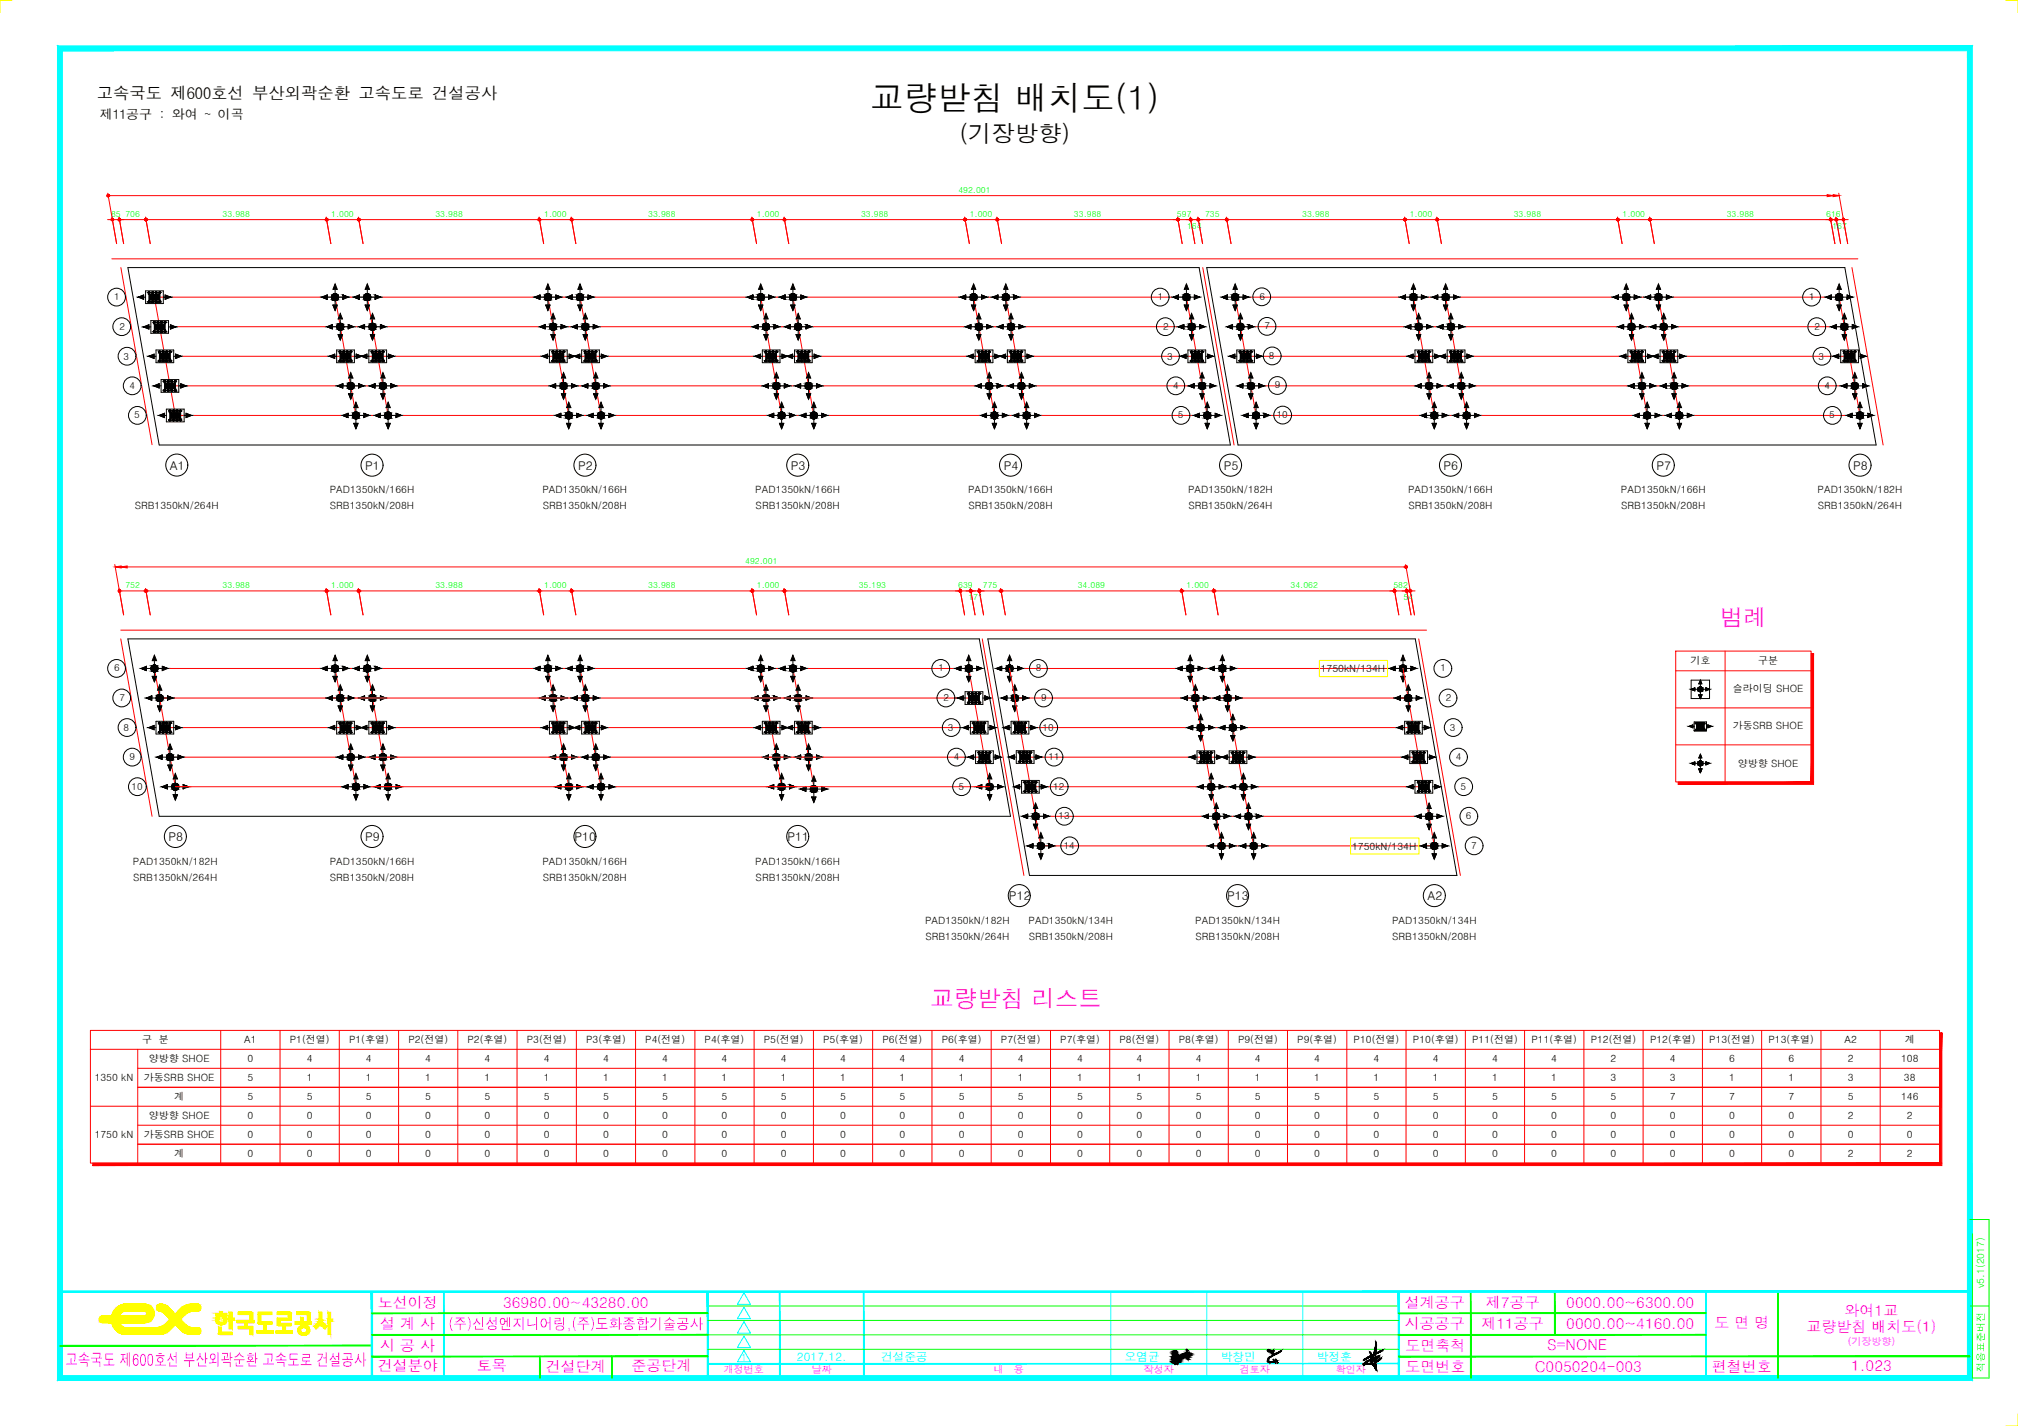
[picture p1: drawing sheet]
<svg xmlns="http://www.w3.org/2000/svg" width="841mm" height="594mm" viewBox="0 0 841 594" stroke-linecap="round" stroke-linejoin="round" font-family="sans-serif">
<defs><g id="words">
<text font-size="13.9" x="362.8" y="45.8">교량받침 배치도(1)</text>
<text font-size="9.7" x="399.9" y="59.3">(기장방향)</text>
<g font-size="9.7" fill="#f0f">
<text x="716.8" y="261">범례</text>
<text x="387.8" y="419.4">교량받침 리스트</text>
</g>
<text font-size="6.9" fill="#f0f" x="27.2" y="569">고속국도 제600호선 부산외곽순환 고속도로 건설공사</text>
<text font-size="6.8" x="40.3" y="41.3">고속국도 제600호선 부산외곽순환 고속도로 건설공사</text>
<g font-size="6.3" fill="#f0f">
<text x="157.5" y="545.1">노선이정</text>
<text x="209.6" y="544.8">36980.00~43280.00</text>
<text x="585.5" y="545.1">설계공구</text>
<text x="619.3" y="544.8">제7공구</text>
<text x="652.8" y="544.8">0000.00~6300.00</text>
<text x="768.8" y="548.4">와여1교</text>
<text x="158.5" y="553.8">설 계 사</text>
<text x="186.9" y="553.8">(주)신성엔지니어링,(주)도화종합기술공사</text>
<text x="585.5" y="553.8">시공공구</text>
<text x="617.4" y="553.9">제11공구</text>
<text x="652.8" y="553.9">0000.00~4160.00</text>
<text x="714.5" y="553.3">도 면 명</text>
<text x="752.9" y="554.9">교량받침 배치도(1)</text>
<text x="158.5" y="562.8">시 공 사</text>
<text x="585.8" y="562.9">도면축척</text>
<text x="644.8" y="562.6">S=NONE</text>
<text x="157.5" y="571.3">건설분야</text>
<text x="198.7" y="571.2">토목</text>
<text x="227.5" y="571.4">건설단계</text>
<text x="263.2" y="571.2">준공단계</text>
<text x="585.8" y="571.7">도면번호</text>
<text x="639.7" y="571.6">C0050204-003</text>
<text x="713.5" y="571.4">편철번호</text>
<text x="771.5" y="571.3">1.023</text>
</g>
<text font-size="5.5" x="41.6" y="49.5">제11공구 : 와여 ~ 이곡</text>
<g font-size="5">
<text x="70.8" y="195.8">A1</text>
<text x="152.2" y="195.8">P1</text>
<text x="240.9" y="195.8">P2</text>
<text x="329.6" y="195.8">P3</text>
<text x="418.3" y="195.8">P4</text>
<text x="510" y="195.8">P5</text>
<text x="601.6" y="195.8">P6</text>
<text x="690.3" y="195.8">P7</text>
<text x="772.3" y="195.8">P8</text>
<text x="70.2" y="350.5">P8</text>
<text x="152.2" y="350.5">P9</text>
<text x="239.4" y="350.5">P10</text>
<text x="328.2" y="350.5">P11</text>
<text x="420.5" y="375.1">P12</text>
<text x="511.5" y="375.1">P13</text>
<text x="594.9" y="375.1">A2</text>
</g>
<g font-size="4.9" fill="#0ff">
<text x="332.1" y="566.9">2017.12.</text>
<text x="367.3" y="566.9">건설준공</text>
<text x="468.8" y="566.9">오염균</text>
<text x="508.8" y="566.9">박창민</text>
<text x="548.8" y="566.9">박정훈</text>
</g>
<g font-size="4.2">
<text x="137.4" y="205.6">PAD1350kN/166H</text>
<text x="226.1" y="205.6">PAD1350kN/166H</text>
<text x="314.8" y="205.6">PAD1350kN/166H</text>
<text x="403.5" y="205.6">PAD1350kN/166H</text>
<text x="495.2" y="205.6">PAD1350kN/182H</text>
<text x="586.8" y="205.6">PAD1350kN/166H</text>
<text x="675.6" y="205.6">PAD1350kN/166H</text>
<text x="757.5" y="205.6">PAD1350kN/182H</text>
<text x="56.1" y="212.2">SRB1350kN/264H</text>
<text x="137.5" y="212.2">SRB1350kN/208H</text>
<text x="226.2" y="212.2">SRB1350kN/208H</text>
<text x="314.9" y="212.2">SRB1350kN/208H</text>
<text x="403.6" y="212.2">SRB1350kN/208H</text>
<text x="495.3" y="212.2">SRB1350kN/264H</text>
<text x="587" y="212.2">SRB1350kN/208H</text>
<text x="675.6" y="212.2">SRB1350kN/208H</text>
<text x="757.6" y="212.2">SRB1350kN/264H</text>
<text x="550.5" y="280">1750kN/134H</text>
<text x="704.5" y="276.6">기호</text>
<text x="732.7" y="276.6">구분</text>
<text x="722.1" y="288.5">슬라이딩 SHOE</text>
<text x="722.1" y="303.9">가동SRB SHOE</text>
<text x="724.2" y="319.3">양방향 SHOE</text>
<text x="563.5" y="353.9">1750kN/134H</text>
<text x="55.4" y="360.3">PAD1350kN/182H</text>
<text x="137.4" y="360.3">PAD1350kN/166H</text>
<text x="226.1" y="360.3">PAD1350kN/166H</text>
<text x="314.8" y="360.3">PAD1350kN/166H</text>
<text x="55.5" y="366.9">SRB1350kN/264H</text>
<text x="137.5" y="366.9">SRB1350kN/208H</text>
<text x="226.2" y="366.9">SRB1350kN/208H</text>
<text x="314.9" y="366.9">SRB1350kN/208H</text>
<text x="385.5" y="384.9">PAD1350kN/182H</text>
<text x="428.7" y="384.9">PAD1350kN/134H</text>
<text x="498.1" y="384.9">PAD1350kN/134H</text>
<text x="580.1" y="384.9">PAD1350kN/134H</text>
<text x="385.7" y="391.6">SRB1350kN/264H</text>
<text x="428.8" y="391.6">SRB1350kN/208H</text>
<text x="498.2" y="391.6">SRB1350kN/208H</text>
<text x="580.2" y="391.6">SRB1350kN/208H</text>
<text x="59.3" y="434.4">구 분</text>
<text x="101.7" y="434.4">A1</text>
<text x="120.8" y="434.4">P1(전열)</text>
<text x="145.5" y="434.4">P1(후열)</text>
<text x="170.2" y="434.4">P2(전열)</text>
<text x="194.9" y="434.4">P2(후열)</text>
<text x="219.5" y="434.4">P3(전열)</text>
<text x="244.3" y="434.4">P3(후열)</text>
<text x="268.9" y="434.4">P4(전열)</text>
<text x="293.7" y="434.4">P4(후열)</text>
<text x="318.3" y="434.4">P5(전열)</text>
<text x="343.1" y="434.4">P5(후열)</text>
<text x="367.7" y="434.4">P6(전열)</text>
<text x="392.5" y="434.4">P6(후열)</text>
<text x="417.2" y="434.4">P7(전열)</text>
<text x="441.9" y="434.4">P7(후열)</text>
<text x="466.6" y="434.4">P8(전열)</text>
<text x="491.3" y="434.4">P8(후열)</text>
<text x="516" y="434.4">P9(전열)</text>
<text x="540.6" y="434.4">P9(후열)</text>
<text x="564.1" y="434.4">P10(전열)</text>
<text x="588.9" y="434.4">P10(후열)</text>
<text x="613.5" y="434.4">P11(전열)</text>
<text x="638.3" y="434.4">P11(후열)</text>
<text x="662.9" y="434.4">P12(전열)</text>
<text x="687.7" y="434.4">P12(후열)</text>
<text x="712.3" y="434.4">P13(전열)</text>
<text x="737" y="434.4">P13(후열)</text>
<text x="768.6" y="434.4">A2</text>
<text x="793.9" y="434.4">계</text>
<text x="62.1" y="442.4">양방향 SHOE</text>
<text x="103.1" y="442.4">0</text>
<text x="127.8" y="442.4">4</text>
<text x="152.5" y="442.4">4</text>
<text x="177.2" y="442.4">4</text>
<text x="201.9" y="442.4">4</text>
<text x="226.7" y="442.4">4</text>
<text x="251.3" y="442.4">4</text>
<text x="276" y="442.4">4</text>
<text x="300.7" y="442.4">4</text>
<text x="325.4" y="442.4">4</text>
<text x="350.1" y="442.4">4</text>
<text x="374.8" y="442.4">4</text>
<text x="399.5" y="442.4">4</text>
<text x="424.2" y="442.4">4</text>
<text x="448.9" y="442.4">4</text>
<text x="473.6" y="442.4">4</text>
<text x="498.3" y="442.4">4</text>
<text x="523" y="442.4">4</text>
<text x="547.8" y="442.4">4</text>
<text x="572.4" y="442.4">4</text>
<text x="597.1" y="442.4">4</text>
<text x="621.8" y="442.4">4</text>
<text x="646.5" y="442.4">4</text>
<text x="671.2" y="442.4">2</text>
<text x="695.9" y="442.4">4</text>
<text x="720.6" y="442.4">6</text>
<text x="745.3" y="442.4">6</text>
<text x="770" y="442.4">2</text>
<text x="792.3" y="442.4">108</text>
<text x="39.5" y="450.2">1350 kN</text>
<text x="60" y="450.2">가동SRB SHOE</text>
<text x="103.1" y="450.2">5</text>
<text x="127.8" y="450.2">1</text>
<text x="152.5" y="450.2">1</text>
<text x="177.2" y="450.2">1</text>
<text x="201.9" y="450.2">1</text>
<text x="226.7" y="450.2">1</text>
<text x="251.3" y="450.2">1</text>
<text x="276" y="450.2">1</text>
<text x="300.7" y="450.2">1</text>
<text x="325.4" y="450.2">1</text>
<text x="350.1" y="450.2">1</text>
<text x="374.8" y="450.2">1</text>
<text x="399.5" y="450.2">1</text>
<text x="424.2" y="450.2">1</text>
<text x="448.9" y="450.2">1</text>
<text x="473.6" y="450.2">1</text>
<text x="498.3" y="450.2">1</text>
<text x="523" y="450.2">1</text>
<text x="547.8" y="450.2">1</text>
<text x="572.4" y="450.2">1</text>
<text x="597.1" y="450.2">1</text>
<text x="621.8" y="450.2">1</text>
<text x="646.5" y="450.2">1</text>
<text x="671.2" y="450.2">3</text>
<text x="695.9" y="450.2">3</text>
<text x="720.6" y="450.2">1</text>
<text x="745.3" y="450.2">1</text>
<text x="770" y="450.2">3</text>
<text x="793.5" y="450.2">38</text>
<text x="72.6" y="458.1">계</text>
<text x="103.1" y="458.1">5</text>
<text x="127.8" y="458.1">5</text>
<text x="152.5" y="458.1">5</text>
<text x="177.2" y="458.1">5</text>
<text x="201.9" y="458.1">5</text>
<text x="226.7" y="458.1">5</text>
<text x="251.3" y="458.1">5</text>
<text x="276" y="458.1">5</text>
<text x="300.7" y="458.1">5</text>
<text x="325.4" y="458.1">5</text>
<text x="350.1" y="458.1">5</text>
<text x="374.8" y="458.1">5</text>
<text x="399.5" y="458.1">5</text>
<text x="424.2" y="458.1">5</text>
<text x="448.9" y="458.1">5</text>
<text x="473.6" y="458.1">5</text>
<text x="498.3" y="458.1">5</text>
<text x="523" y="458.1">5</text>
<text x="547.8" y="458.1">5</text>
<text x="572.4" y="458.1">5</text>
<text x="597.1" y="458.1">5</text>
<text x="621.8" y="458.1">5</text>
<text x="646.5" y="458.1">5</text>
<text x="671.2" y="458.1">5</text>
<text x="695.9" y="458.1">7</text>
<text x="720.6" y="458.1">7</text>
<text x="745.3" y="458.1">7</text>
<text x="770" y="458.1">5</text>
<text x="792.3" y="458.1">146</text>
<text x="62.1" y="466.1">양방향 SHOE</text>
<text x="103.1" y="466.1">0</text>
<text x="127.8" y="466.1">0</text>
<text x="152.5" y="466.1">0</text>
<text x="177.2" y="466.1">0</text>
<text x="201.9" y="466.1">0</text>
<text x="226.7" y="466.1">0</text>
<text x="251.3" y="466.1">0</text>
<text x="276" y="466.1">0</text>
<text x="300.7" y="466.1">0</text>
<text x="325.4" y="466.1">0</text>
<text x="350.1" y="466.1">0</text>
<text x="374.8" y="466.1">0</text>
<text x="399.5" y="466.1">0</text>
<text x="424.2" y="466.1">0</text>
<text x="448.9" y="466.1">0</text>
<text x="473.6" y="466.1">0</text>
<text x="498.3" y="466.1">0</text>
<text x="523" y="466.1">0</text>
<text x="547.8" y="466.1">0</text>
<text x="572.4" y="466.1">0</text>
<text x="597.1" y="466.1">0</text>
<text x="621.8" y="466.1">0</text>
<text x="646.5" y="466.1">0</text>
<text x="671.2" y="466.1">0</text>
<text x="695.9" y="466.1">0</text>
<text x="720.6" y="466.1">0</text>
<text x="745.3" y="466.1">0</text>
<text x="770" y="466.1">2</text>
<text x="794.7" y="466.1">2</text>
<text x="39.5" y="473.9">1750 kN</text>
<text x="60" y="474">가동SRB SHOE</text>
<text x="103.1" y="474">0</text>
<text x="127.8" y="474">0</text>
<text x="152.5" y="474">0</text>
<text x="177.2" y="474">0</text>
<text x="201.9" y="474">0</text>
<text x="226.7" y="474">0</text>
<text x="251.3" y="474">0</text>
<text x="276" y="474">0</text>
<text x="300.7" y="474">0</text>
<text x="325.4" y="474">0</text>
<text x="350.1" y="474">0</text>
<text x="374.8" y="474">0</text>
<text x="399.5" y="474">0</text>
<text x="424.2" y="474">0</text>
<text x="448.9" y="474">0</text>
<text x="473.6" y="474">0</text>
<text x="498.3" y="474">0</text>
<text x="523" y="474">0</text>
<text x="547.8" y="474">0</text>
<text x="572.4" y="474">0</text>
<text x="597.1" y="474">0</text>
<text x="621.8" y="474">0</text>
<text x="646.5" y="474">0</text>
<text x="671.2" y="474">0</text>
<text x="695.9" y="474">0</text>
<text x="720.6" y="474">0</text>
<text x="745.3" y="474">0</text>
<text x="770" y="474">0</text>
<text x="794.7" y="474">0</text>
<text x="72.6" y="481.9">계</text>
<text x="103.1" y="481.9">0</text>
<text x="127.8" y="481.9">0</text>
<text x="152.5" y="481.9">0</text>
<text x="177.2" y="481.9">0</text>
<text x="201.9" y="481.9">0</text>
<text x="226.7" y="481.9">0</text>
<text x="251.3" y="481.9">0</text>
<text x="276" y="481.9">0</text>
<text x="300.7" y="481.9">0</text>
<text x="325.4" y="481.9">0</text>
<text x="350.1" y="481.9">0</text>
<text x="374.8" y="481.9">0</text>
<text x="399.5" y="481.9">0</text>
<text x="424.2" y="481.9">0</text>
<text x="448.9" y="481.9">0</text>
<text x="473.6" y="481.9">0</text>
<text x="498.3" y="481.9">0</text>
<text x="523" y="481.9">0</text>
<text x="547.8" y="481.9">0</text>
<text x="572.4" y="481.9">0</text>
<text x="597.1" y="481.9">0</text>
<text x="621.8" y="481.9">0</text>
<text x="646.5" y="481.9">0</text>
<text x="671.2" y="481.9">0</text>
<text x="695.9" y="481.9">0</text>
<text x="720.6" y="481.9">0</text>
<text x="745.3" y="481.9">0</text>
<text x="770" y="481.9">2</text>
<text x="794.7" y="481.9">2</text>
</g>
<g font-size="4.2" fill="#0f0">
<text x="827" y="536.7" transform="rotate(-90 827 536.7)">v5.1(2017)</text>
<text x="827" y="571.6" transform="rotate(-90 827 571.6)">적용표준버전</text>
</g>
<g font-size="4.2" fill="#f0f">
<text x="770.1" y="560.3">(기장방향)</text>
<text x="301.7" y="572.1">개정번호</text>
<text x="338.3" y="572">날짜</text>
<text x="414.2" y="572.1">내</text>
<text x="422.6" y="572.1">용</text>
<text x="476.7" y="572">작성자</text>
<text x="516.7" y="572">검토자</text>
<text x="556.7" y="572">확인자</text>
</g>
<text font-size="4.2" fill="#0ff" x="308.9" y="567">1</text>
<g font-size="4">
<text x="47.6" y="125">1</text>
<text x="482.5" y="125">1</text>
<text x="524.9" y="124.8">6</text>
<text x="754" y="125">1</text>
<text x="49.8" y="137.3">2</text>
<text x="484.7" y="137.3">2</text>
<text x="527" y="137.1">7</text>
<text x="756.2" y="137.3">2</text>
<text x="51.5" y="149.9">3</text>
<text x="486.4" y="149.9">3</text>
<text x="528.7" y="149.7">8</text>
<text x="757.9" y="149.9">3</text>
<text x="54" y="161.9">4</text>
<text x="488.9" y="161.9">4</text>
<text x="531.2" y="161.8">9</text>
<text x="760.3" y="161.9">4</text>
<text x="56" y="174.3">5</text>
<text x="490.9" y="174.3">5</text>
<text x="532.1" y="174.2">10</text>
<text x="762.4" y="174.3">5</text>
<text x="47.6" y="279.7">6</text>
<text x="391.1" y="279.7">1</text>
<text x="431.8" y="279.7">8</text>
<text x="600.3" y="279.7">1</text>
<text x="49.8" y="292">7</text>
<text x="393.3" y="292">2</text>
<text x="434" y="292">9</text>
<text x="602.5" y="292">2</text>
<text x="51.5" y="304.6">8</text>
<text x="395" y="304.6">3</text>
<text x="434.5" y="304.6">10</text>
<text x="604.2" y="304.6">3</text>
<text x="54" y="316.6">9</text>
<text x="397.5" y="316.6">4</text>
<text x="437" y="316.6">11</text>
<text x="606.7" y="316.6">4</text>
<text x="54.8" y="329">10</text>
<text x="399.5" y="329">5</text>
<text x="439" y="329">12</text>
<text x="608.7" y="329">5</text>
<text x="441.2" y="341.3">13</text>
<text x="610.9" y="341.3">6</text>
<text x="443.3" y="353.7">14</text>
<text x="613.1" y="353.7">7</text>
</g>
<g font-size="3.5" fill="#0f0">
<text x="399.4" y="80.2">492.001</text>
<text x="46.3" y="90.2">85</text>
<text x="52.2" y="90.2">706</text>
<text x="92.8" y="90.2">33.988</text>
<text x="138" y="90.2">1.000</text>
<text x="181.5" y="90.2">33.988</text>
<text x="226.8" y="90.2">1.000</text>
<text x="270.2" y="90.2">33.988</text>
<text x="315.5" y="90.2">1.000</text>
<text x="358.9" y="90.2">33.988</text>
<text x="404.2" y="90.2">1.000</text>
<text x="447.6" y="90.2">33.988</text>
<text x="490.5" y="90.2">597</text>
<text x="494.7" y="95.2">164</text>
<text x="502.2" y="90.2">735</text>
<text x="542.7" y="90.2">33.988</text>
<text x="587.5" y="90.2">1.000</text>
<text x="630.9" y="90.2">33.988</text>
<text x="676.2" y="90.2">1.000</text>
<text x="719.6" y="90.2">33.988</text>
<text x="761.1" y="90.2">616</text>
<text x="763.7" y="95.2">167</text>
<text x="310.6" y="234.9">492.001</text>
<text x="52.2" y="244.9">752</text>
<text x="92.8" y="244.9">33.988</text>
<text x="138" y="244.9">1.000</text>
<text x="181.5" y="244.9">33.988</text>
<text x="226.8" y="244.9">1.000</text>
<text x="270.2" y="244.9">33.988</text>
<text x="315.5" y="244.9">1.000</text>
<text x="357.9" y="244.9">35.193</text>
<text x="399.4" y="244.9">639</text>
<text x="409.6" y="244.9">775</text>
<text x="449.2" y="244.9">34.089</text>
<text x="494.5" y="244.9">1.000</text>
<text x="537.8" y="244.9">34.062</text>
<text x="580.7" y="244.9">582</text>
<text x="403.6" y="250">171</text>
<text x="585" y="250">54</text>
</g>
</g></defs>
<!-- layer: CS-TABL-LIN2 -->
<g fill="none" stroke="#f00" stroke-width=".42">
<path d="M698.4 271.2h56.4v54.6h-56.4zM698.4 279.5h56.4M718.9 271.2v54.6M698.4 294.9h56.4M698.4 310.3h56.4M37.7 429.3h770.6v55.3h-770.6zM37.7 437.1h770.6M57.4 437.1v47.5M92 429.3v55.3M116.7 429.3v55.3M141.4 429.3v55.3M166.1 429.3v55.3"/>
<path d="M190.8 429.3v55.3M215.5 429.3v55.3M240.2 429.3v55.3M264.9 429.3v55.3M289.6 429.3v55.3M314.3 429.3v55.3M339 429.3v55.3M363.7 429.3v55.3M388.4 429.3v55.3M413.1 429.3v55.3M437.8 429.3v55.3M462.5 429.3v55.3"/>
<path d="M487.2 429.3v55.3M511.9 429.3v55.3M536.6 429.3v55.3M561.3 429.3v55.3M586 429.3v55.3M610.7 429.3v55.3M635.4 429.3v55.3M660.1 429.3v55.3M684.8 429.3v55.3M709.5 429.3v55.3M734.2 429.3v55.3M758.9 429.3v55.3"/>
<path d="M783.6 429.3v55.3M57.4 445.1h750.9M57.4 453h750.9M37.7 460.9h770.6M57.4 468.8h750.9M57.4 476.7h750.9"/>
</g>
<g fill="#f00" stroke="#f00" stroke-width=".42">
<path d="M808.3 430.2v54.4l1-54.4zM809.3 430.2v54.4h-1z"/>
<path d="M38.7 484.6v1l770.6-1zM38.7 485.6l770.6-1v1z"/>
<path d="M754.8 272.3v53.5l1-53.5zM755.8 272.3v53.5h-1z"/>
<path d="M699.4 325.8v1l56.4-1zM699.4 326.8l56.4-1v1z"/>
</g>
<!-- layer: CX-BORD-LIN2 -->
<path d="M821 508.1h8v66h-7v-60M295 544.1h288M295 550.1h288M295 556.1h288M821 544.1h8M295 562.1h288" fill="none" stroke="#0f0" stroke-width=".42"/>
<!-- layer: CX-BORD-LIN1 -->
<g fill="#0ff" stroke="#0ff" stroke-width=".42">
<path d="M295 568.2h288v-.2zM295 568h288l-288 .2z"/>
<path d="M24 575.1h798l-2-2zM24 575.1l2-2h794zM24 19.1v556l2-2zM24 19.1l2 2v552zM24 19.1l2 2 796-2zM26 21.1l796-2-2 2zM822 19.1l-2 2 2 554zM820 21.1l2 554-2-2z"/>
<path d="M154.7 538.1v36h.6zM154.7 538.1h.6v36z"/>
<path d="M184.8 538.1v36h.3zM184.8 538.1h.3v36z"/>
<path d="M294.7 538.1v36h.6zM294.7 538.1h.6v36z"/>
<path d="M324.8 538.1v36h.3zM324.8 538.1h.3v36z"/>
<path d="M359.8 538.1v36h.3zM359.8 538.1h.3v36z"/>
<path d="M582.7 538.1v36h.6zM582.7 538.1h.6v36z"/>
<path d="M710.8 538.1v36h.3zM710.8 538.1h.3v36z"/>
<path d="M25 538.4h796v-.6zM25 537.8h796l-796 .6z"/>
</g>
<!-- layer: CX-BORD-LIN2 -->
<g fill="#0f0" stroke="#0f0" stroke-width=".42">
<path d="M25 560.8h130v-.3zM25 560.5h130l-130 .3z"/>
<path d="M224.8 565.1v9h.3zM224.8 565.1h.3v9z"/>
<path d="M254.8 565.1v9h.3zM254.8 565.1h.3v9z"/>
<path d="M612.8 538.1v36h.3zM612.8 538.1h.3v36z"/>
<path d="M647.8 538.1v18h.3zM647.8 538.1h.3v18z"/>
<path d="M740.8 538.1v36h.3zM740.8 538.1h.3v36z"/>
<path d="M155 547.3h140v-.3zM155 547h140l-140 .3z"/>
<path d="M155 556.2h140v-.3zM155 555.9h140l-140 .3z"/>
<path d="M155 565.2h140v-.2zM155 565h140l-140 .2z"/>
<path d="M583 547.3h128v-.3zM583 547h128l-128 .3z"/>
<path d="M583 556.2h128v-.3zM583 555.9h128l-128 .3z"/>
<path d="M583 565.2h238v-.2zM583 565h238l-238 .2z"/>
</g>
<!-- layer: CX-BORD-LIN1 -->
<path d="M310 538.6l2.8 4.8h-5.5zM463 538.1v36M503 538.1v36M543 538.1v36M310 544.6l2.8 4.8h-5.5zM310 550.6l2.8 4.8h-5.5zM310 556.7l2.8 4.7h-5.5zM310 562.6l2.8 4.8h-5.5z" fill="none" stroke="#0ff" stroke-width=".42"/>
<!-- layer: CX-MISC -->
<g fill="none" stroke="#ff0" stroke-width=".42">
<path d="M5 .1h-5v5M841 .1h-5h5v5M52.2 546.2h8.1a1.01 1.01 0 0 1 .9 .9 1.01 1.01 0 0 1-.8 1.1M52.2 553.1h12.9M52.3 546.2a3.5 3.5 0 0 0-2.8 3.4 3.5 3.5 0 0 0 2.8 3.5M60.2 548.2h-17.5a1.42 1.42 0 0 0-1.3 1.4 1.42 1.42 0 0 0 1.3 1.4l17.5 .1a3.9 3.9 0 0 0 4.1-3.9 3.9 3.9 0 0 0-4.1-3.8h-8.6a6.4 6.4 0 0 0-5.2 6 6.4 6.4 0 0 0 4.8 6.4M60.4 548.2h-.1M66.3 546.1l1.8 .8 7.3 7.3M66.5 546.2a1.43 1.43 0 0 1-1.3-1.4 1.43 1.43 0 0 1 1.3-1.4h1.4l1.4 .5 3.7 3.5M69.1 551.4l-1.6 1.1-2.4 .6M70.7 554.2l-1.6 1.1-1.8 .6-16.1-.1M73 547.4l2.9-2.8 1.1-.7 1.9-.5h3.8a1.45 1.45 0 0 1 1 1.4 1.45 1.45 0 0 1-1.1 1.4 6.4 6.4 0 0 0-5.5 1.6"/>
<path d="M73 547.4l-4 4M73 547.4l4.6 4.6M77 547.8l-6.4 6.4M77.6 552l1.2 .8 1.4 .3M80.2 553.1h2.3M82.6 553.1a1.44 1.44 0 0 1 1.1 1.3 1.44 1.44 0 0 1-1.1 1.5l-4.3-.2-1.9-.7-1.1-.9M89.9 549.8l.3-1.1 .5-.6h-.8v-.9h1.8v-.8h1.1v.8h1.7v.9h-.8l.8 1.7M90 549.7a2.27 2.27 0 0 0 2.2 2.2 2.27 2.27 0 0 0 2.3-2.2M91.1 552.8v1a1.46 1.46 0 0 0 .6 2.1l5.1 .1v-1h-4.6v-2.1h-1.1M91.6 548.6a1.38 1.38 0 0 1 1.8 .7 1.38 1.38 0 0 1-.8 1.9 1.43 1.43 0 0 1-1.5-.9 1.43 1.43 0 0 1 .5-1.7zM95.5 546.7h1.3v2.5h.8v.9h-.8v3.4h-1.3zM99.3 546.7h5.5l.5 .3v3.1h.6v.9h-2.9v1.6h2.3v3.4h-1.1v-2.5h-4.9v-.9h2.6v-1.6h-3.1v-.9h5.4v-2.5h-4.9z"/>
<path d="M107.6 551l.6 .6M107.6 551v-4.3h5.7v.9h-4.6v3.1h4.6v1h-2.3v2.8h2.9v.8h-6.9v-.8h2.9v-2.8h-1.7M115.6 551.6l.2 .5M120.7 546.7h-5.1v.9h4.5v1.6h-4.5v2.5M120.7 546.7l.4 .1M121.1 546.9l.2 3.2h-4.6v1.2h4.6v1h-2.3v2.2h2.8v.8h-6.8v-.8h2.9v-2.2l-2.1-.3M124.8 552.7a2.29 2.29 0 0 1 3.3-.3 2.29 2.29 0 0 1 .2 3.3 2.29 2.29 0 0 1-3.2 .2 2.29 2.29 0 0 1-.3-3.2zM129.3 547.3l-.6-.6h-5.1v.9h4.5v3.1h-1.7v-1.8h-1.1v1.8h-2.3v1h6.8v-1h-.6v-3.4M132.7 550.6l-1.7 1.9M132.7 552.5l-1 1-.7-.9M133.5 551.4l-.8 1.2M133.6 551.4l1.8 2.1 .7-.9"/>
<path d="M134.4 550.6l.8 1.1M134.4 550.6l-.3-.9v-3h-1.1v3l-.3 .9M135.2 551.6l.9 .9M841 589.1v5h-5"/>
<circle cx="126.5" cy="554.1" r="1.25"/>
</g>
<g fill="#ff0" stroke="#ff0" stroke-width=".42">
<path d="M68.5 547.3l4.5 .1z"/>
<path d="M75.2 549.6l2.2 2.2h-4.4z"/>
<path d="M76 554.8h7.7z"/>
<path d="M77.9 543.7h5.3z"/>
<path d="M60.3 546.2h3.8z"/>
<path d="M46.9 547.3h3.5z"/>
<path d="M60.4 548.2h3.7z"/>
<path d="M73.4 547.8l1.8 1.8z"/>
<path d="M73.4 547.8h3.6l-1.8 1.8z"/>
<path d="M70.7 549.8h.3z"/>
<path d="M73 547.4l.8 .8h-1.6z"/>
<path d="M70.8 549.6h4.4l-1.4 1.5z"/>
<path d="M108 551.6h5.3z"/>
<path d="M126.4 552.1h.4z"/>
<path d="M116 552.3h5.3z"/>
<path d="M134.9 553.1l.5 .4z"/>
<path d="M134.9 553.1h.8l-.3 .4z"/>
<path d="M126 556.2h1.1z"/>
<path d="M66.5 543.4h1.5zM66.3 543.4h1.7z"/>
<path d="M66.3 543.4h1.7zM66.2 543.4h1.8z"/>
<path d="M66.2 543.4l2.3 .1zM66 543.5h2.5z"/>
<path d="M66 543.5l2.5 .1zM66 543.5l2.5 .1z"/>
<path d="M65.9 543.6l3 .1zM65.7 543.7h3.2z"/>
<path d="M65.7 543.7l3.4 .1zM65.6 543.8h3.5z"/>
<path d="M65.6 543.8l3.7 .1zM65.6 543.8l3.7 .1z"/>
<path d="M65.5 543.9l4.1 .2zM65.5 543.9l4.1 .2h-4.2zM65.4 544.1h4.2zM65.4 544.1h4.2z"/>
<path d="M65.4 544.1l4.5 .2-.3-.2zM65.4 544.1l4.5 .2h-4.6z"/>
<path d="M65.3 544.3l4.8 .2zM65.3 544.3l4.8 .2z"/>
<path d="M65.2 544.5l4.9 .1zM65.2 544.5l4.9 .1z"/>
<path d="M65.2 544.6l5.2 .2-.3-.2zM65.2 544.6l5.2 .2h-5.2z"/>
<path d="M65.2 544.8l5.5 .3-.3-.3zM65.2 544.8l5.5 .3h-5.5z"/>
<path d="M65.2 545.1l5.8 .3-.3-.3zM65.2 545.1l5.8 .3h-5.7z"/>
<path d="M65.3 545.4l5.9 .2-.2-.2zM65.3 545.4l5.9 .2h-5.8z"/>
<path d="M65.4 545.6l6 .2zM65.4 545.6l6 .2z"/>
<path d="M65.6 545.8l5.9 .1zM65.6 545.8l5.9 .1z"/>
<path d="M65.8 545.9l5.9 .2zM65.8 545.9l5.9 .2z"/>
<path d="M66.1 546.1l5.7 .1zM66.1 546.1l5.7 .1z"/>
<path d="M66.3 546.2l5.6 .1zM66.3 546.2l5.6 .1z"/>
<path d="M66.9 546.3l5.2 .2-.2-.2zM66.9 546.3l5.2 .2h-4.6z"/>
<path d="M67.5 546.5l4.9 .4-.3-.4zM67.5 546.5l4.9 .4h-4.4z"/>
<path d="M68 546.9l4.9 .4-.5-.4zM68 546.9l4.9 .4h-4.4z"/>
<path d="M68.5 547.3l4.5 .1zM68.6 547.4h4.4l-2.2 2.2z"/>
<path d="M73 551.8l4.6 .2zM73 551.8l4.6 .2z"/>
<path d="M73.2 552l4.9 .5-.5-.5zM73.2 552l4.9 .5h-4.4z"/>
<path d="M73.7 552.5l5.1 .3-.7-.3zM73.7 552.5l5.1 .3h-4.8z"/>
<path d="M74 552.8l5.5 .2zM74 552.8l5.5 .2z"/>
<path d="M74.2 553l6 .1zM74.2 553l6 .1z"/>
<path d="M74.3 553.1h8.3zM74.3 553.1h8.3z"/>
<path d="M74.3 553.1h8.4zM74.3 553.1h8.4z"/>
<path d="M74.3 553.1h8.5zM74.3 553.1h8.5z"/>
<path d="M74.3 553.1l8.8 .2zM74.3 553.1l8.8 .2z"/>
<path d="M74.5 553.3l8.8 .2zM74.5 553.3l8.8 .2z"/>
<path d="M74.7 553.5l8.7 .2zM74.7 553.5l8.7 .2z"/>
<path d="M74.9 553.7l8.7 .2-.2-.2zM74.9 553.7l8.7 .2h-8.5z"/>
<path d="M75.1 553.9l8.5 .3v-.3zM75.1 553.9l8.5 .3z"/>
<path d="M75.4 554.2h8.3zM75.4 554.2h8.3z"/>
<path d="M75.4 554.2l8.3 .3v-.3zM75.4 554.2l8.3 .3h-8z"/>
<path d="M75.7 554.5l8 .3v-.3zM75.7 554.5l8 .3h-7.7zM76 554.8h7.7z"/>
<path d="M76.1 554.8l7.5 .2 .1-.2zM76.1 554.8l7.5 .2h-7.1z"/>
<path d="M76.5 555l7 .3 .1-.3zM76.5 555l7 .3h-6.6zM76.9 555.3h6.6zM76.9 555.3h6.6z"/>
<path d="M76.9 555.3l6.4 .2 .2-.2zM76.9 555.3l6.4 .2z"/>
<path d="M77.4 555.5h5.9zM77.4 555.5l5.8 .1z"/>
<path d="M77.7 555.6h5.5zM77.7 555.6l5.4 .1z"/>
<path d="M78 555.7h5.1zM78 555.7l4.9 .1z"/>
<path d="M78.6 555.8l4.3 .1zM78.6 555.8l4.3 .1z"/>
<path d="M78.7 555.9h4.2zM78.7 555.9h4.1z"/>
<path d="M79.1 555.9h3.7zM79.1 555.9h3.6z"/>
<path d="M79.5 555.9h3.2zM79.5 555.9h3.1z"/>
<path d="M79.6 543.4h3.1zM79.5 543.4h3.2z"/>
<path d="M51.6 543.4h9.2zM51.4 543.4h9.4z"/>
<path d="M51.4 543.4h9.5zM51.4 543.4h9.5z"/>
<path d="M79.5 543.4h3.3zM79 543.4h3.8z"/>
<path d="M51.4 543.4h9.7zM51.1 543.4h10z"/>
<path d="M79 543.4h3.9zM78.7 543.4h4.2z"/>
<path d="M78.7 543.4h4.2zM78.6 543.4h4.3z"/>
<path d="M51.1 543.4l10.5 .2zM50.8 543.6h10.8z"/>
<path d="M78.6 543.4l4.6 .3zM77.9 543.7l.7-.3 4.6 .3zM77.7 543.7h5.5z"/>
<path d="M50.8 543.6l11.3 .2zM50.2 543.8l.6-.2 11.3 .2z"/>
<path d="M77.7 543.7l5.7 .2zM77.3 543.9l.4-.2 5.7 .2z"/>
<path d="M50.2 543.8l12.1 .1zM50 543.9h12.3z"/>
<path d="M77.3 543.9l6.2 .1zM76.9 544h6.6z"/>
<path d="M76.9 544l6.6 .1zM76.8 544.1h6.7z"/>
<path d="M50 543.9l12.9 .4-.6-.4zM49.3 544.3l.7-.4 12.9 .4z"/>
<path d="M49.3 544.3h13.6zM49.3 544.3h13.6z"/>
<path d="M76.8 544.1l6.8 .3-.1-.3zM76.3 544.4l.5-.3 6.8 .3z"/>
<path d="M76.3 544.4l7.4 .1zM76.1 544.5h7.6z"/>
<path d="M76.1 544.5l7.6 .1zM75.9 544.6h7.8z"/>
<path d="M49.3 544.3l14.2 .5-.6-.5zM48.6 544.8l.7-.5 14.2 .5z"/>
<path d="M48.6 544.8h14.9zM48.6 544.8h14.9z"/>
<path d="M75.9 544.6l7.8 .3v-.3zM75.6 544.9l.3-.3 7.8 .3z"/>
<path d="M75.6 544.9l8 .2 .1-.2zM75.6 544.9l8 .2h-8.2z"/>
<path d="M75.4 545.1l8.2 .1zM75.3 545.2h8.3z"/>
<path d="M48.6 544.8l15.2 .6-.3-.6zM48.6 544.8l15.2 .6h-15.8z"/>
<path d="M75.3 545.2l8.2 .3 .1-.3zM75 545.5l.3-.3 8.2 .3z"/>
<path d="M48 545.4l15.9 .2zM48 545.4l15.9 .2z"/>
<path d="M75 545.5l8.4 .2 .1-.2zM75 545.5l8.4 .2h-8.6z"/>
<path d="M74.8 545.7h8.6zM74.5 545.9h8.6z"/>
<path d="M74.5 545.9h8.6zM74.5 545.9l8.4 .2h-8.5z"/>
<path d="M47.8 545.6l16.3 .5-.2-.5zM47.8 545.6l16.3 .5h-16.6z"/>
<path d="M74.4 546.1h8.5zM74.4 546.1h8.4z"/>
<path d="M74.3 546.1h8.5zM74.3 546.1l8.4 .1z"/>
<path d="M74.3 546.2h8.3zM74.3 546.2h8.4z"/>
<path d="M47.5 546.1l16.6 .1zM47.5 546.1l16.6 .1z"/>
<path d="M60.2 546.2h3.9zM60.2 546.2h3.9zM60.3 546.2h3.8z"/>
<path d="M47.4 546.2h4.5zM47.4 546.2h4.8z"/>
<path d="M74.3 546.2h6.7zM74.3 546.2h5.8z"/>
<path d="M60.4 546.2l3.8 .1zM60.4 546.2l3.8 .1z"/>
<path d="M47.4 546.2h4.5zM47.4 546.2l4.3 .1z"/>
<path d="M60.6 546.3l3.6 .1zM60.6 546.3l3.6 .1z"/>
<path d="M47.4 546.3h4.3zM47.3 546.4h4.1z"/>
<path d="M47.3 546.4h4.1zM47.3 546.4h4.1z"/>
<path d="M74.2 546.2l5.1 .3 .8-.3zM74.2 546.2l5.1 .3h-5.3z"/>
<path d="M60.7 546.4l3.5 .1zM60.7 546.4l3.5 .1z"/>
<path d="M47.3 546.4h4.1zM47.3 546.4l3.9 .1z"/>
<path d="M60.9 546.5l3.3 .2zM60.9 546.5l3.3 .2z"/>
<path d="M74 546.5l4.4 .3 .9-.3zM74 546.5l4.4 .3h-4.7z"/>
<path d="M61 546.7l3.3 .1zM61 546.7l3.3 .1zM61.1 546.8h3.2zM61.1 546.8h3.2z"/>
<path d="M47.2 546.5l3.6 .4 .4-.4zM47.2 546.5l3.6 .4h-3.8z"/>
<path d="M61.1 546.8l3.2 .2zM61.1 546.8l3.2 .2z"/>
<path d="M61.2 547l3.1 .2v-.2zM61.2 547l3.1 .2h-3.1z"/>
<path d="M73.7 546.8l4 .5 .7-.5zM73.2 547.3l.5-.5 4 .5z"/>
<path d="M47 546.9l3.4 .4 .4-.4zM47 546.9l3.4 .4h-3.5zM46.8 547.3h3.6z"/>
<path d="M61.2 547.2l3.1 .2v-.2zM61.2 547.2l3.1 .2h-3.1z"/>
<path d="M73.2 547.3h4.5zM73 547.4h4.5z"/>
<path d="M61.2 547.4l3.1 .2zM61.2 547.4l3.1 .2zM61.1 547.6h3.2zM61.1 547.6h3.2z"/>
<path d="M46.8 547.3l3.2 .4 .4-.4zM46.8 547.3l3.2 .4h-3.3z"/>
<path d="M61.1 547.6h3.2zM61.1 547.6l3.1 .2h-3.2z"/>
<path d="M73 547.4l4 .4 .5-.4zM73 547.4l4 .4h-3.6z"/>
<path d="M61 547.8l3.2 .1zM61 547.8l3.2 .1z"/>
<path d="M60.9 547.9h3.3zM60.7 548.1h3.5z"/>
<path d="M60.7 548.1h3.5zM60.6 548.1h3.6z"/>
<path d="M60.6 548.1h3.6zM60.4 548.2h3.7zM60.3 548.2h3.8z"/>
<path d="M60.3 548.2h3.8zM60.2 548.2h3.9z"/>
<path d="M46.7 547.7l3.1 .5 .2-.5zM46.7 547.7l3.1 .5h-3.2z"/>
<path d="M42.6 548.2h4zM42.4 548.3h4.1z"/>
<path d="M49.8 548.2l14.3 .1zM49.8 548.2l14.3 .1z"/>
<path d="M42.4 548.3l4.1 .1zM42.1 548.4h4.4z"/>
<path d="M42.1 548.4h4.4zM41.9 548.6h4.6z"/>
<path d="M41.9 548.6l4.6 .1zM41.9 548.6l4.6 .1h-4.8z"/>
<path d="M49.8 548.3l14.1 .6 .2-.6zM49.8 548.3l14.1 .6h-14.3z"/>
<path d="M41.7 548.7l4.7 .3 .1-.3zM41.7 548.7l4.7 .3h-4.9z"/>
<path d="M49.6 548.9h14.3zM49.6 548.9l14.2 .1z"/>
<path d="M41.5 549h4.9zM41.5 549l4.9 .2z"/>
<path d="M41.4 549.2h5zM41.4 549.2h5z"/>
<path d="M41.4 549.2l5 .3v-.3zM41.4 549.2l5 .3h-5z"/>
<path d="M49.6 549l13.9 .6 .3-.6zM49.6 549l13.9 .6h-14z"/>
<path d="M49.5 549.6h13.9zM49.5 549.6h14z"/>
<path d="M41.4 549.5l5 .3v-.3zM41.4 549.5l5 .3h-5z"/>
<path d="M41.4 549.8l5 .3v-.3zM41.4 549.8l5 .3h-5z"/>
<path d="M41.4 550.1h5zM41.4 550.1h5z"/>
<path d="M49.5 549.6l13.4 .5 .5-.5zM49.5 549.6l13.4 .5h-13.3z"/>
<path d="M41.4 550.1l5 .2v-.2zM41.4 550.1l5 .2z"/>
<path d="M49.6 550.1l13 .2 .3-.2zM49.6 550.1l13 .2h-13z"/>
<path d="M41.5 550.3l5 .2-.1-.2zM41.5 550.3l5 .2z"/>
<path d="M49.6 550.3l12.7 .3 .3-.3zM49.6 550.3l12.7 .3h-12.6z"/>
<path d="M41.7 550.5l4.8 .2v-.2zM41.7 550.5l4.8 .2z"/>
<path d="M49.7 550.6l11.9 .3 .7-.3zM49.7 550.6l11.9 .3h-11.9z"/>
<path d="M41.9 550.7l4.6 .2zM41.9 550.7l4.6 .2z"/>
<path d="M42.1 550.9l4.4 .1zM42.1 550.9l4.4 .1z"/>
<path d="M49.7 550.9h11.9zM49.7 550.9l11.2 .1z"/>
<path d="M49.8 551h11.1zM49.8 551l10.4 .1z"/>
<path d="M42.4 551l4.2 .1zM42.4 551l4.2 .1z"/>
<path d="M70.7 549.8l1.9 1.6zM70.7 549.8l1.9 1.6h-3.6z"/>
<path d="M46.6 551.1l3.4 .4-.2-.4zM46.6 551.1l3.4 .4h-3.3z"/>
<path d="M69 551.4l4 .4-.4-.4zM68.6 551.8l.4-.4 4 .4z"/>
<path d="M46.7 551.5l3.7 .5-.4-.5zM46.7 551.5l3.7 .5h-3.6z"/>
<path d="M68.6 551.8h4.4zM68.4 552h4.5z"/>
<path d="M46.8 552h3.6zM46.8 552h3.6z"/>
<path d="M46.9 552l3.9 .4-.4-.4zM46.9 552l3.9 .4h-3.8z"/>
<path d="M68.4 552l4 .5 .5-.5zM67.6 552.5l.8-.5 4 .5z"/>
<path d="M47 552.4l4.2 .4-.4-.4zM47 552.4l4.2 .4h-4z"/>
<path d="M67.6 552.5l4.5 .3 .3-.3zM66.8 552.8l.8-.3 4.5 .3z"/>
<path d="M47.2 552.8l4.2 .1zM47.2 552.8l4.2 .1z"/>
<path d="M47.3 552.9h4.1zM47.3 552.9h4.1z"/>
<path d="M47.3 552.9l4.4 .1zM47.3 552.9l4.4 .1z"/>
<path d="M66.8 552.8l5 .2 .3-.2zM65.9 553l.9-.2 5 .2z"/>
<path d="M47.4 553l4.5 .1zM47.4 553l4.5 .1z"/>
<path d="M65.9 553h5.9zM65.1 553.1h6.7z"/>
<path d="M47.4 553.1h4.8zM47.4 553.1h4.8z"/>
<path d="M47.4 553.1l23.8 .6 .6-.6zM47.4 553.1l23.8 .6h-23.4z"/>
<path d="M47.8 553.7l22.8 .5 .6-.5zM47.8 553.7l22.8 .5h-22.2z"/>
<path d="M48.4 554.2h22.2zM48.4 554.2l22 .2z"/>
<path d="M48.6 554.4l21.3 .4 .5-.4zM48.6 554.4l21.3 .4h-20.8z"/>
<path d="M49.1 554.8l20.5 .2 .3-.2zM49.1 554.8l20.5 .2h-20.3z"/>
<path d="M49.3 555l19.9 .3 .4-.3zM49.3 555l19.9 .3h-19.4z"/>
<path d="M49.8 555.3l18.9 .2 .5-.2zM49.8 555.3l18.9 .2z"/>
<path d="M50.2 555.5h18.5zM50.2 555.5l18.2 .1z"/>
<path d="M50.5 555.6l17 .3 .9-.3zM50.5 555.6l17 .3z"/>
<path d="M51.1 555.9h16.3zM51.1 555.9h16.4z"/>
<path d="M51.1 555.9h16.3zM51.1 555.9h15.7z"/>
<path d="M51.4 555.9h15.4zM51.4 555.9h15.2z"/>
<path d="M46.6 548.2l3 .7 .2-.7zM46.6 548.2l3 .7h-3.2z"/>
<path d="M46.4 548.9l3.2 .3v-.3zM46.4 548.9l3.2 .3h-3.2z"/>
<path d="M72.2 548.2l3 1.4-1.4-1.4zM72.2 548.2l3 1.4h-4.4z"/>
<path d="M46.4 549.2l3.1 .4 .1-.4zM46.4 549.2l3.1 .4h-3.1z"/>
<path d="M46.4 549.6l3.2 .5-.1-.5zM46.4 549.6l3.2 .5h-3.2z"/>
<path d="M46.4 550.1l3.2 .2v-.2zM46.4 550.1l3.2 .2h-3.2z"/>
<path d="M70.8 549.6l1.4 1.5h1.6zM72.2 551.1h1.6l-.8 .7z"/>
<path d="M46.4 550.3l3.4 .8-.2-.8zM46.4 550.3l3.4 .8h-3.2z"/>
<path d="M123.6 546.7h5.2zM123.6 546.7h5.2z"/>
<path d="M115.6 546.7h5.2zM115.6 546.7h5.2z"/>
<path d="M99.3 546.7h5.5zM99.3 546.7h5.5z"/>
<path d="M123.6 546.7h5.3zM123.6 546.7h5.3z"/>
<path d="M115.6 546.7h5.3zM115.6 546.7h5.3z"/>
<path d="M99.3 546.7h5.6zM99.3 546.7h5.6z"/>
<path d="M123.6 546.7h5.3zM123.6 546.7h5.3z"/>
<path d="M115.6 546.7h5.4zM115.6 546.7h5.4z"/>
<path d="M99.3 546.7h5.7zM99.3 546.7h5.7z"/>
<path d="M123.6 546.7l5.4 .1zM123.6 546.7l5.4 .1z"/>
<path d="M115.6 546.7l5.4 .1zM115.6 546.7l5.4 .1z"/>
<path d="M99.3 546.7l5.8 .1zM99.3 546.7l5.8 .1z"/>
<path d="M123.6 546.8l5.5 .1zM123.6 546.8l5.5 .1z"/>
<path d="M115.6 546.8l5.5 .1zM115.6 546.8l5.5 .1z"/>
<path d="M99.3 546.8l5.9 .1zM99.3 546.8l5.9 .1z"/>
<path d="M123.6 546.9l5.6 .1zM123.6 546.9l5.6 .1z"/>
<path d="M115.6 546.9l5.6 .1zM115.6 546.9l5.6 .1z"/>
<path d="M99.3 546.9l5.9 .1zM99.3 546.9l5.9 .1z"/>
<path d="M123.6 547l5.6 .1zM123.6 547l5.6 .1z"/>
<path d="M115.6 547l5.6 .1zM115.6 547l5.6 .1z"/>
<path d="M99.3 547l6 .1zM99.3 547l6 .1z"/>
<path d="M91.7 546.4l1.1 .8v-.8zM91.7 546.4l1.1 .8h-1.1z"/>
<path d="M123.6 547.1l5.6 .1zM123.6 547.1l5.6 .1z"/>
<path d="M115.6 547.1l5.6 .1zM115.6 547.1l5.6 .1z"/>
<path d="M99.3 547.1l6 .1zM99.3 547.1l6 .1z"/>
<path d="M123.6 547.2l5.6 .1zM123.6 547.2l5.6 .1z"/>
<path d="M115.6 547.2l5.7 .1zM115.6 547.2l5.7 .1z"/>
<path d="M99.3 547.2l6 .1zM99.3 547.2l6 .1z"/>
<path d="M123.6 547.3l5.6 .3v-.3zM123.6 547.3l5.6 .3h-5.6z"/>
<path d="M115.6 547.3l5.7 .3v-.3zM115.6 547.3l5.7 .3h-5.7z"/>
<path d="M107.6 546.7l5.7 .9v-.9zM107.6 546.7l5.7 .9h-5.7z"/>
<path d="M99.3 547.3l6 .3v-.3zM99.3 547.3l6 .3h-6z"/>
<path d="M89.9 547.2l4.6 .9v-.9zM89.9 547.2l4.6 .9h-4.6z"/>
<path d="M90.7 548.1l3.2 .2zM90.7 548.1l3.2 .2h-3.3z"/>
<path d="M92.2 548.3l1.7 .1zM92.2 548.3l1.7 .1z"/>
<path d="M90.6 548.3h1.6zM90.6 548.3l1.4 .1z"/>
<path d="M92.4 548.4h1.5zM92.4 548.4h1.5z"/>
<path d="M90.5 548.4h1.5zM90.5 548.4h1.4z"/>
<path d="M92.5 548.4h1.5zM92.5 548.4h1.5z"/>
<path d="M90.5 548.4h1.4zM90.5 548.4h1.3z"/>
<path d="M92.6 548.4l1.5 .2zM92.6 548.4l1.5 .2z"/>
<path d="M90.4 548.4h1.4zM90.4 548.4l1.2 .2z"/>
<path d="M92.8 548.6l1.4 .1zM92.8 548.6l1.4 .1z"/>
<path d="M90.3 548.6h1.3zM90.3 548.6l1.1 .1z"/>
<path d="M93 548.7h1.2zM93 548.7h1.2z"/>
<path d="M90.2 548.7h1.2zM90.2 548.7h1.2z"/>
<path d="M93 548.7l1.3 .3zM93 548.7l1.3 .3z"/>
<path d="M90.2 548.7l1.1 .3 .1-.3zM90.2 548.7l1.1 .3h-1.2z"/>
<path d="M93.1 549h1.3zM93.1 549h1.3z"/>
<path d="M90.1 549h1.2zM90.1 549h1.1z"/>
<path d="M120.1 547.6l1.2 1.6v-1.6zM120.1 547.6l1.2 1.6h-1.2z"/>
<path d="M95.5 546.7l1.3 2.5v-2.5zM95.5 546.7l1.3 2.5h-1.3z"/>
<path d="M93.2 549l1.2 .2zM93.2 549l1.2 .2z"/>
<path d="M90 549h1.2zM90 549l1.1 .2z"/>
<path d="M93.2 549.2l1.2 .2v-.2zM93.2 549.2l1.2 .2h-1.1z"/>
<path d="M90 549.2l1.1 .2v-.2zM90 549.2l1.1 .2h-1.1z"/>
<path d="M93.3 549.4l1.1 .1zM93.3 549.4l1.1 .1z"/>
<path d="M90 549.4l1.1 .1zM90 549.4l1.1 .1z"/>
<path d="M136.7 546.7l1.1 2.8v-2.8zM136.7 546.7l1.1 2.8h-1.1z"/>
<path d="M133 546.7l1.1 2.9v-2.9zM133 546.7l1.1 2.9h-1.1z"/>
<path d="M93.3 549.5l1.2 .2-.1-.2zM93.3 549.5l1.2 .2h-1.2z"/>
<path d="M90 549.5l1.1 .2v-.2zM90 549.5l1.1 .2h-1.2z"/>
<path d="M93.3 549.7l1.2 .1zM93.3 549.7l1.2 .1z"/>
<path d="M89.9 549.7l1.2 .1zM89.9 549.7l1.2 .1z"/>
<path d="M133 549.6l1.1 .2v-.2zM133 549.6l1.1 .2h-1.2zM132.9 549.8h1.2zM132.9 549.8h1.2z"/>
<path d="M93.3 549.8l1.1 .2 .1-.2zM93.3 549.8l1.1 .2z"/>
<path d="M89.9 549.8l1.2 .2zM89.9 549.8l1.2 .2z"/>
<path d="M115.6 549.2l5.7 .9v-.9zM115.6 549.2l5.7 .9h-5.7z"/>
<path d="M104.2 547.6l1.1 2.5v-2.5zM104.2 547.6l1.1 2.5h-1.1z"/>
<path d="M95.5 549.2l2.1 .9v-.9zM95.5 549.2l2.1 .9h-2.1z"/>
<path d="M132.9 549.8l1.3 .3-.1-.3zM132.9 549.8l1.3 .3h-1.3z"/>
<path d="M93.3 550l1.1 .2zM93.3 550l1.1 .2h-1.1z"/>
<path d="M90 550l1.1 .2zM90 550l1.1 .2z"/>
<path d="M93.3 550.2h1.1zM93.3 550.2l1.1 .1z"/>
<path d="M90 550.2l1.1 .1zM90 550.2l1.1 .1z"/>
<path d="M132.9 550.1l1.3 .2v-.2zM132.9 550.1l1.3 .2h-1.4zM132.8 550.3h1.4zM132.8 550.3h1.4z"/>
<path d="M136.7 549.5l1.9 .9v-.9zM136.7 549.5l1.9 .9h-1.9z"/>
<path d="M93.3 550.3l1 .2 .1-.2zM93.3 550.3l1 .2h-1.1z"/>
<path d="M90 550.3l1.2 .2-.1-.2zM90 550.3l1.2 .2h-1.1z"/>
<path d="M132.8 550.3l1.6 .3-.2-.3zM132.8 550.3l1.6 .3h-1.7z"/>
<path d="M93.2 550.5h1.1zM93.2 550.5l1.1 .1z"/>
<path d="M90.1 550.5l1.2 .1zM90.1 550.5l1.2 .1z"/>
<path d="M128.1 547.6l1.1 3.1v-3.1zM128.1 547.6l1.1 3.1h-1.1z"/>
<path d="M125.3 548.9l1.1 1.8v-1.8zM125.3 548.9l1.1 1.8h-1.1z"/>
<path d="M107.6 547.6l1.1 3.1v-3.1zM107.6 547.6l1.1 3.1h-1.1z"/>
<path d="M93.1 550.6h1.2zM93.1 550.6l1.1 .1z"/>
<path d="M90.1 550.6l1.3 .1zM90.1 550.6l1.3 .1z"/>
<path d="M93 550.7l1.1 .2 .1-.2zM93 550.7l1.1 .2h-1.2z"/>
<path d="M90.2 550.7l1.3 .2zM90.2 550.7l1.3 .2z"/>
<path d="M92.9 550.9h1.2zM92.9 550.9l1.2 .1z"/>
<path d="M90.3 550.9l1.3 .1zM90.3 550.9l1.3 .1z"/>
<path d="M107.6 550.7l5.7 .3v-.3zM107.6 550.7l5.7 .3h-5.7z"/>
<path d="M98.8 550.1l7.1 .9v-.9zM98.8 550.1l7.1 .9h-7.1z"/>
<path d="M92.8 551h1.3zM92.7 551.1h1.3z"/>
<path d="M90.3 551l1.4 .1zM90.3 551l1.4 .1z"/>
<path d="M107.6 551l5.7 .2zM107.6 551l5.7 .2z"/>
<path d="M132.7 550.6l2 .6-.3-.6zM132.7 550.6l2 .6h-2.4zM132.3 551.2h2.4zM132.3 551.2h2.4z"/>
<path d="M92.7 551.1h1.3zM92.5 551.2h1.4z"/>
<path d="M90.4 551.1l1.5 .1zM90.4 551.1l1.5 .1z"/>
<path d="M92.5 551.2h1.4zM92.3 551.2h1.6z"/>
<path d="M90.5 551.2h1.6zM90.5 551.2h1.6z"/>
<path d="M107.6 551.2h5.7zM107.6 551.2h5.7z"/>
<path d="M115.6 550.1l1.1 1.2v-1.2zM115.6 550.1l1.1 1.2h-1.1z"/>
<path d="M90.6 551.2h3.3zM90.6 551.2l3.2 .2zM90.6 551.4h3.2zM90.6 551.4h3.2z"/>
<path d="M107.6 551.2l5.7 .2zM107.6 551.2l5.7 .2z"/>
<path d="M132.3 551.2l2.7 .2-.3-.2zM132.3 551.2l2.7 .2h-2.9z"/>
<path d="M133.5 551.4h1.5zM133.5 551.4h1.5z"/>
<path d="M132.1 551.4h1.4zM132.1 551.4h1.4z"/>
<path d="M107.7 551.4h5.6zM107.7 551.4h5.6z"/>
<path d="M107.7 551.4l5.6 .1zM107.7 551.4l5.6 .1z"/>
<path d="M107.8 551.5l5.5 .1zM107.8 551.5l5.5 .1z"/>
<path d="M90.6 551.4l2.8 .2 .4-.2zM90.6 551.4l2.8 .2h-2.4zM91 551.6h2.4zM91 551.6h2.4z"/>
<path d="M107.9 551.6h5.4zM107.9 551.6h5.4zM108 551.6h5.3z"/>
<path d="M123 550.7l6.8 1v-1zM123 550.7l6.8 1h-6.8z"/>
<path d="M115.6 551.3l5.7 .4v-.4zM115.6 551.3l5.7 .4h-5.7z"/>
<path d="M108.1 551.6l5.2 .1zM108.1 551.6l5.2 .1z"/>
<path d="M133.5 551.4l1.7 .3zM133.5 551.4l1.7 .3z"/>
<path d="M132.1 551.4l1.3 .3 .1-.3zM132.1 551.4l1.3 .3h-1.5z"/>
<path d="M115.6 551.7h5.7zM115.6 551.7h5.7z"/>
<path d="M91 551.6h2.4zM91 551.6l2 .2zM91.4 551.8h1.6zM91.4 551.8h1.6z"/>
<path d="M115.6 551.7l5.7 .2zM115.6 551.7l5.7 .2z"/>
<path d="M91.4 551.8h1.6zM91.4 551.8l1.2 .1zM91.8 551.9h.8z"/>
<path d="M91.8 551.9h.8zM91.8 551.9h.8z"/>
<path d="M115.6 551.9l5.7 .1zM115.6 551.9l5.7 .1z"/>
<path d="M133.7 551.7l1.8 .3-.3-.3zM133.7 551.7l1.8 .3h-1.6z"/>
<path d="M131.9 551.7l1.2 .3 .3-.3zM131.9 551.7l1.2 .3h-1.5z"/>
<path d="M115.7 552l5.6 .1zM115.7 552l5.6 .1z"/>
<path d="M133.9 552l1.7 .1zM133.9 552l1.7 .1z"/>
<path d="M131.6 552h1.5zM131.4 552.1h1.6z"/>
<path d="M115.7 552.1h5.6zM115.7 552.1h5.6z"/>
<path d="M126.4 552.1h.6zM126.3 552.1h.7z"/>
<path d="M126.3 552.1l.8 .1zM126 552.2h1.1z"/>
<path d="M115.8 552.1l5.5 .1zM115.8 552.1l5.5 .1z"/>
<path d="M115.9 552.2l5.4 .1zM115.9 552.2l5.4 .1z"/>
<path d="M126 552.2l1.4 .1zM125.8 552.3h1.6z"/>
<path d="M116 552.3h5.3zM116 552.3h5.3zM116 552.3h5.3z"/>
<path d="M125.8 552.3h1.8zM125.6 552.3h2z"/>
<path d="M125.6 552.3l2.2 .1zM125.4 552.4h2.4z"/>
<path d="M125.4 552.4l2.6 .1zM125.2 552.5h2.8z"/>
<path d="M134 552.1l2.1 .5-.5-.5zM134 552.1l2.1 .5h-1.7z"/>
<path d="M131.4 552.1l1.3 .5 .3-.5zM131.4 552.1l1.3 .5h-1.7z"/>
<path d="M101.9 551l1.1 1.6v-1.6zM101.9 551l1.1 1.6h-1.1z"/>
<path d="M134.4 552.6h1.7zM134.4 552.6h1.7z"/>
<path d="M131 552.6h1.7zM131 552.6h1.7z"/>
<path d="M125.2 552.5l3 .1zM125 552.6h3.2z"/>
<path d="M125 552.6l3.4 .2zM124.8 552.8h3.6z"/>
<path d="M124.8 552.8l3.7 .1zM124.8 552.8l3.7 .1h-3.8z"/>
<path d="M124.7 552.9l4 .2zM124.7 552.9l4 .2z"/>
<path d="M126.5 553.1h2.2zM126.5 553.1h2.2z"/>
<path d="M124.5 553.1h1.9zM124.5 553.1h2z"/>
<path d="M124.5 553.1h1.9zM124.5 553.1h1.8z"/>
<path d="M124.5 553.1h1.8zM124.5 553.1h1.8z"/>
<path d="M131 552.6l1.2 .5 .5-.5zM131 552.6l1.2 .5h-.9z"/>
<path d="M134.4 552.6l1.3 .5 .4-.5zM134.4 552.6l1.3 .5h-.8z"/>
<path d="M126.8 553.1h1.9zM126.8 553.1h1.9z"/>
<path d="M124.5 553.1h1.8zM124.5 553.1h1.5z"/>
<path d="M127 553.1l1.8 .1zM127 553.1l1.8 .1z"/>
<path d="M127.3 553.2l1.5 .1zM127.3 553.2l1.5 .1z"/>
<path d="M124.5 553.1h1.5zM124.5 553.1l1.3 .2z"/>
<path d="M127.3 553.3l1.5 .1zM127.3 553.3l1.5 .1z"/>
<path d="M124.4 553.3h1.4zM124.4 553.3l1.2 .1z"/>
<path d="M124.3 553.4h1.3zM124.3 553.4h1.3z"/>
<path d="M127.5 553.4l1.4 .1zM127.5 553.4l1.4 .1z"/>
<path d="M131.3 553.1l.4 .4 .5-.4zM131.3 553.1l.4 .4z"/>
<path d="M99.3 552.6l6 .9v-.9zM99.3 552.6l6 .9h-6z"/>
<path d="M95.5 550.1l1.3 3.4v-3.4zM95.5 550.1l1.3 3.4h-1.3z"/>
<path d="M124.3 553.4h1.3zM124.3 553.4l1.2 .2z"/>
<path d="M127.6 553.5l1.3 .1zM127.6 553.5l1.3 .1z"/>
<path d="M127.7 553.6l1.3 .1zM127.7 553.6l1.3 .1z"/>
<path d="M124.2 553.6l1.1 .2 .2-.2zM124.2 553.6l1.1 .2h-1.1z"/>
<path d="M124.2 553.8h1.1zM124.2 553.8h1.1z"/>
<path d="M127.8 553.7l1.2 .2zM127.8 553.7l1.2 .2z"/>
<path d="M124.2 553.8h1.1zM124.2 553.8l1.1 .2z"/>
<path d="M127.9 553.9l1.2 .1zM127.9 553.9l1.2 .1z"/>
<path d="M127.9 554l1.2 .1zM127.9 554l1.2 .1z"/>
<path d="M124.2 554l1.1 .2zM124.2 554l1.1 .2h-1.2z"/>
<path d="M127.9 554.1l1.2 .2zM127.9 554.1l1.2 .2z"/>
<path d="M127.9 554.3l1.2 .1zM127.9 554.3l1.2 .1z"/>
<path d="M124.1 554.2l1.2 .2zM124.1 554.2l1.2 .2z"/>
<path d="M117.9 552.3l1.1 2.2v-2.2zM117.9 552.3l1.1 2.2h-1.1z"/>
<path d="M109.9 551.7l1.1 2.8v-2.8zM109.9 551.7l1.1 2.8h-1.1z"/>
<path d="M127.9 554.4h1.2zM127.9 554.4l1.1 .1z"/>
<path d="M124.2 554.4l1.1 .2zM124.2 554.4l1.1 .2zM124.2 554.6h1.1zM124.2 554.6h1.1z"/>
<path d="M127.9 554.5l1.1 .3v-.3zM127.9 554.5l1.1 .3h-1.2z"/>
<path d="M127.8 554.8h1.2zM127.8 554.8h1.1z"/>
<path d="M124.2 554.6l1.3 .2zM124.2 554.6l1.3 .2z"/>
<path d="M127.7 554.8h1.2zM127.7 554.8l1.2 .1z"/>
<path d="M124.2 554.8l1.4 .2zM124.2 554.8l1.4 .2z"/>
<path d="M124.3 555h1.3zM124.3 555h1.3z"/>
<path d="M91.1 552.9l1.1 2.1v-2.1zM91.1 552.9l1.1 2.1h-1.1z"/>
<path d="M127.6 554.9h1.3zM127.6 554.9l1.2 .2h-1.3z"/>
<path d="M124.3 555l1.5 .1zM124.3 555l1.5 .1z"/>
<path d="M127.5 555.1h1.3zM127.3 555.2h1.5z"/>
<path d="M127.3 555.2h1.5zM127.3 555.2h1.5z"/>
<path d="M124.4 555.1l1.6 .2zM124.4 555.1l1.6 .2z"/>
<path d="M127.3 555.2h1.5zM127 555.3h1.7z"/>
<path d="M124.5 555.3h1.8zM124.5 555.3h1.8z"/>
<path d="M124.5 555.3h1.8zM124.5 555.3h1.8z"/>
<path d="M127 555.3h1.7zM126.8 555.3h1.9z"/>
<path d="M124.5 555.3h1.9zM124.5 555.3h1.9z"/>
<path d="M126.8 555.3h1.9zM126.5 555.3h2.2z"/>
<path d="M124.5 555.3h2zM124.5 555.3h2z"/>
<path d="M115 554.5l6.8 .8v-.8zM115 554.5l6.8 .8h-6.8z"/>
<path d="M107 554.5l6.9 .8v-.8zM107 554.5l6.9 .8h-6.9z"/>
<path d="M91.1 555l5.7 .3v-.3zM91.1 555l5.7 .3h-5.7z"/>
<path d="M91.1 555.3l5.7 .2zM91.1 555.3l5.7 .2z"/>
<path d="M124.5 555.3h4.2zM124.5 555.3l4 .2z"/>
<path d="M91.1 555.5l5.7 .1zM91.1 555.5l5.7 .1z"/>
<path d="M124.7 555.5h3.8zM124.7 555.5l3.7 .1z"/>
<path d="M91.1 555.6l5.7 .1zM91.1 555.6l5.7 .1z"/>
<path d="M124.8 555.6h3.6zM124.8 555.6l3.4 .2z"/>
<path d="M91.1 555.7l5.7 .1zM91.1 555.7l5.7 .1z"/>
<path d="M91.2 555.8l5.6 .1zM91.2 555.8l5.6 .1z"/>
<path d="M125 555.8h3.2zM125 555.8l3 .1z"/>
<path d="M91.3 555.9h5.5zM91.3 555.9h5.5z"/>
<path d="M91.4 555.9h5.4zM91.4 555.9h5.4z"/>
<path d="M91.4 555.9l5.4 .1zM91.4 555.9l5.4 .1z"/>
<path d="M136.7 550.4l1.1 5.6v-5.6zM136.7 550.4l1.1 5.6h-1.1z"/>
<path d="M104.2 553.5l1.1 2.5v-2.5zM104.2 553.5l1.1 2.5h-1.1z"/>
<path d="M91.5 556h5.3zM91.5 556h5.3z"/>
<path d="M125.2 555.9h2.8zM125.2 555.9l2.6 .1z"/>
<path d="M125.4 556h2.4zM125.4 556l2.2 .1z"/>
<path d="M125.6 556.1h2zM125.6 556.1l1.8 .1z"/>
<path d="M125.8 556.2h1.6zM125.8 556.2h1.3z"/>
<path d="M126 556.2l1 .1zM126.3 556.3h.7z"/>
</g>
<!-- layer: CS-TEXT -->
<g fill="#000" stroke="#000" stroke-width=".42">
<path d="M708 289.5h1.3l-.6 1.5zM708.4 288.1h.5zM708.7 283.4l.6 1.5h-1.3zM708.5 286.2h.2zM708 301.1h.2zM708 303.7h.2zM708 301.5h.2zM708 304.1h.2zM708.4 319h.5zM708.7 314.2l.6 1.5h-1.3zM708.5 317h.2zM709 301.1h.3z"/>
<path d="M709 303.7h.3zM709 301.5h.3zM709 304.1h.3zM708 320.3h1.3l-.6 1.6zM488.2 567.5h.3zM488.5 565.8h.2zM488.7 565.3h.2zM488.7 565.2h.2zM488.8 565.1h.2zM489.2 564.2h.4zM489.5 565.3h.3zM489.8 567h.3z"/>
<path d="M490 566.3h.2zM490.2 565.1h.2zM490.3 564.5h.2zM490.5 568.1h.2zM491.2 566.7h.2zM491.2 566.6h.2zM491.3 565.4h.2zM491.6 567.2h.2zM491.7 564.9h.3zM492 565.2h.2zM492.6 564.2h.2zM492.7 564.8h.2z"/>
<path d="M492.8 564.7h.2zM493 564.6h.2zM493.5 565h.2zM493.9 565h.2zM494.2 563.8h.2zM494.4 563.5h.3zM494.4 564.4h.2zM495 565.2h.2zM495.4 564.6h.2zM496.2 563.9h.3zM568.2 568.4l.2-.1zM568.1 568.3h.3z"/>
<path d="M568.2 568.1l.2 .2zM571.4 567.5h.2zM571.6 567.5l.1 .2zM571.6 567.4l.2 .1zM572.7 567.4l.3-.1-.1 .2zM574.6 565.1l.3 .1zM574.6 564.9l.1 .3zM574.8 564.9l-.1 .2zM574.7 565.1l.2 .1z"/>
<path d="M706.3 286.6v.6zM704.8 287.2l1.5-.6v.6z"/>
<path d="M704.8 287.2l1.5 .6zM704.8 287.2h1.5v.6z"/>
<path d="M708.4 288.1l.3 .1zM708.5 288.2h.2z"/>
<path d="M708.5 286.2h.4zM708.4 286.2h.5z"/>
<path d="M708.4 286.2h.6zM708.3 286.2h.7z"/>
<path d="M708.3 286.2l.7 .1zM708.2 286.3h.8z"/>
<path d="M708.3 288.1h.7zM708.3 288.1h.6z"/>
<path d="M708.2 286.3h.9zM708.2 286.3h.9z"/>
<path d="M708.2 288.1h.8zM708.2 288.1h.8z"/>
<path d="M708.2 286.3l1 .1zM708.1 286.4h1.1z"/>
<path d="M708.2 288.1h.9zM708.2 288.1h.8z"/>
<path d="M708.1 286.4h1.2zM708.1 286.4h1.2z"/>
<path d="M708.1 288h1.1zM708.1 288l1 .1z"/>
<path d="M708 286.4l1.4 .1zM708 286.4l1.4 .1z"/>
<path d="M708 287.9h1.3zM708 287.9l1.2 .1z"/>
<path d="M707.9 286.5l1.5 .1zM707.9 286.5l1.5 .1z"/>
<path d="M707.9 287.9h1.5zM707.9 287.9h1.4z"/>
<path d="M707.9 286.6l1.6 .1zM707.9 286.6l1.6 .1z"/>
<path d="M707.9 287.8h1.5zM707.9 287.8l1.5 .1z"/>
<path d="M707.8 286.7h1.7zM707.8 286.7h1.7z"/>
<path d="M707.8 287.7h1.7zM707.8 287.7l1.6 .1z"/>
<path d="M707.8 286.7l1.7 .1zM707.8 286.7l1.7 .1z"/>
<path d="M707.8 287.6h1.7zM707.8 287.6l1.7 .1z"/>
<path d="M707.7 286.8l1.9 .1zM707.7 286.8l1.9 .1z"/>
<path d="M707.7 287.5h1.8zM707.7 287.5l1.8 .1z"/>
<path d="M707.7 286.9l1.9 .1zM707.7 286.9l1.9 .1z"/>
<path d="M707.7 287.5h1.9zM707.7 287.5h1.8z"/>
<path d="M707.7 287l1.9 .1zM707.7 287l1.9 .1z"/>
<path d="M707.6 287.1l2 .1zM707.6 287.1l2 .1z"/>
<path d="M707.6 287.2l2 .1zM707.6 287.2l2 .1z"/>
<path d="M707.6 287.3l2 .1zM707.6 287.3l2 .1z"/>
<path d="M707.7 287.4h1.9zM707.7 287.4l1.9 .1z"/>
<path d="M710.9 286.6l1.6 .6zM710.9 286.6l1.6 .6h-1.6z"/>
<path d="M710.9 287.2v.6l1.6-.6zM710.9 287.2v.6z"/>
<path d="M704 302.6l1.5-.6v.6zM704 302.6l1.5 .6v-.6z"/>
<path d="M706.3 317.4v.6zM704.8 318l1.5-.6v.6z"/>
<path d="M704.8 318l1.5 .7zM704.8 318h1.5v.7z"/>
<path d="M706.9 301.3h.4zM706.9 301.3h.4z"/>
<path d="M707 301.1h.2zM707 301.1h.2z"/>
<path d="M707 303.7l.2 .1zM707 303.7l.2 .1z"/>
<path d="M707 301.1h.3zM707 301.1h.3z"/>
<path d="M707 301.5h.2zM707 301.5h.2z"/>
<path d="M707 303.8h.3zM707 303.8h.3z"/>
<path d="M707 304.1h.2zM707 304.1h.2z"/>
<path d="M706.9 301.1l.4 .1zM706.9 301.1l.4 .1z"/>
<path d="M706.9 301.4h.4zM706.9 301.4l.3 .1z"/>
<path d="M706.9 304.1h.4zM706.9 304.1h.3z"/>
<path d="M706.9 301.2h.4zM706.9 301.2h.4z"/>
<path d="M706.9 301.2l.4 .1zM706.9 301.2l.4 .1z"/>
<path d="M706.9 301.3h.4zM706.9 301.3h.4z"/>
<path d="M706.9 301.3h.4zM706.9 301.3h.4z"/>
<path d="M706.9 301.3l.4 .1zM706.9 301.3l.4 .1z"/>
<path d="M706.9 301.4h.4zM706.9 301.4h.4z"/>
<path d="M706.9 303.8h.4zM706.9 303.8h.4z"/>
<path d="M706.9 303.8h.4zM706.9 303.8h.4z"/>
<path d="M706.9 303.8l.4 .1zM706.9 303.8l.4 .1z"/>
<path d="M706.9 303.9h.4zM706.9 303.9h.4z"/>
<path d="M706.9 303.9l.4 .1zM706.9 303.9l.4 .1z"/>
<path d="M706.9 304h.4zM706.9 304h.4z"/>
<path d="M706.9 304l.4 .1zM706.9 304l.4 .1z"/>
<path d="M706.9 304.1h.4zM706.9 304.1h.4z"/>
<path d="M708 304.1h.3zM708 304.1h.3z"/>
<path d="M708 301.1h.3zM708 301.1h.3z"/>
<path d="M708 303.7l.3 .1zM708 303.7l.3 .1z"/>
<path d="M708 301.1h.3zM708 301.1h.3z"/>
<path d="M708 301.1l.3 .1zM708 301.1l.3 .1z"/>
<path d="M708 301.4l.3 .1zM708 301.4l.3 .1z"/>
<path d="M708 301.5h.3zM708 301.5h.2z"/>
<path d="M708 303.8h.3zM708 303.8h.3z"/>
<path d="M708 303.8h.3zM707.9 303.8h.4z"/>
<path d="M708 304.1h.3zM708 304.1h.2z"/>
<path d="M707.9 301.2h.4zM707.9 301.2h.4z"/>
<path d="M707.9 301.2l.5 .1zM707.9 301.2l.5 .1z"/>
<path d="M707.9 301.3l.4 .1zM707.9 301.3l.4 .1z"/>
<path d="M707.9 301.4h.4zM707.9 301.4h.4z"/>
<path d="M707.9 303.8h.4zM707.9 303.8h.4z"/>
<path d="M707.9 303.8l.5 .1zM707.9 303.8l.5 .1z"/>
<path d="M707.9 304l.4 .1zM707.9 304l.4 .1z"/>
<path d="M707.9 304.1h.4zM707.9 304.1h.4z"/>
<path d="M707.9 301.3h.5zM707.9 301.3h.5z"/>
<path d="M707.9 301.3h.5zM707.9 301.3h.5z"/>
<path d="M707.9 301.3h.5zM707.9 301.3h.4z"/>
<path d="M707.9 303.9h.5zM707.9 303.9h.5z"/>
<path d="M707.9 303.9l.5 .1zM707.9 303.9l.5 .1z"/>
<path d="M707.9 304h.5zM707.9 304h.4z"/>
<path d="M708.4 319h.3zM708.5 319h.2z"/>
<path d="M708.5 317h.4zM708.4 317h.5z"/>
<path d="M708.4 317l.6 .1zM708.3 317.1h.7z"/>
<path d="M708.3 317.1h.7zM708.2 317.1h.8z"/>
<path d="M708.3 319h.7zM708.3 319h.6z"/>
<path d="M709 301.3h.4zM709 301.3h.4z"/>
<path d="M708.2 317.1l.9 .1zM708.2 317.2h.9z"/>
<path d="M708.2 319h.8zM708.2 319h.8z"/>
<path d="M708.2 317.2h1zM708.1 317.2h1.1z"/>
<path d="M708.2 318.9h.9zM708.2 318.9l.8 .1z"/>
<path d="M708.1 317.2l1.2 .1zM708 317.3h1.3z"/>
<path d="M708.1 318.8h1.1zM708.1 318.8l1 .1z"/>
<path d="M709 301.5h.3zM709 301.5h.3z"/>
<path d="M709 303.7l.3 .1zM709 303.7l.3 .1z"/>
<path d="M708 317.3h1.4zM708 317.3h1.4z"/>
<path d="M708 318.8h1.3zM708 318.8h1.2z"/>
<path d="M709 301.1h.3zM709 301.1h.3z"/>
<path d="M709 301.1h.3zM709 301.1h.3z"/>
<path d="M709 303.8h.3zM709 303.8h.3z"/>
<path d="M709 304.1h.3zM709 304.1h.3z"/>
<path d="M709 301.1l.3 .1zM709 301.1l.3 .1z"/>
<path d="M709 301.2h.4zM709 301.2h.4z"/>
<path d="M709 301.4h.3zM709 301.4h.3z"/>
<path d="M709 301.4h.3zM709 301.4l.3 .1z"/>
<path d="M709 303.8h.3zM709 303.8h.3z"/>
<path d="M709 303.8h.4zM709 303.8h.4z"/>
<path d="M709 304.1h.3zM709 304.1h.3z"/>
<path d="M709 304.1h.3zM709 304.1h.3z"/>
<path d="M707.9 317.3l1.5 .1zM707.9 317.3l1.5 .1z"/>
<path d="M707.9 318.7h1.5zM707.9 318.7l1.4 .1z"/>
<path d="M709 301.2l.4 .1zM709 301.2l.4 .1z"/>
<path d="M709 301.3h.4zM709 301.3h.4z"/>
<path d="M709 301.3h.4zM709 301.3h.4z"/>
<path d="M709 301.3h.4zM709 301.3l.3 .1z"/>
<path d="M709 303.8l.4 .1zM709 303.8l.4 .1z"/>
<path d="M709 303.9h.4zM709 303.9h.4z"/>
<path d="M709 303.9l.4 .1zM709 303.9l.4 .1z"/>
<path d="M709 304h.4zM709 304h.4z"/>
<path d="M709 304h.4zM709 304l.3 .1z"/>
<path d="M707.9 317.4l1.6 .1zM707.9 317.4l1.6 .1z"/>
<path d="M707.9 318.7h1.5zM707.9 318.7h1.5z"/>
<path d="M707.8 317.5l1.7 .1zM707.8 317.5l1.7 .1z"/>
<path d="M707.8 318.6h1.7zM707.8 318.6l1.6 .1z"/>
<path d="M707.8 317.6l1.7 .1zM707.8 317.6l1.7 .1z"/>
<path d="M707.8 318.5h1.7zM707.8 318.5l1.7 .1z"/>
<path d="M707.7 317.7l1.9 .1zM707.7 317.7l1.9 .1z"/>
<path d="M707.7 318.4h1.8zM707.7 318.4l1.8 .1z"/>
<path d="M707.7 317.8l1.9 .1zM707.7 317.8l1.9 .1z"/>
<path d="M707.7 318.3h1.9zM707.7 318.3l1.8 .1z"/>
<path d="M707.7 317.9h1.9zM707.7 317.9h1.9z"/>
<path d="M707.6 317.9l2 .1zM707.6 317.9l2 .1z"/>
<path d="M707.6 318l2 .1zM707.6 318l2 .1z"/>
<path d="M707.6 318.1l2 .1zM707.6 318.1l2 .1z"/>
<path d="M707.7 318.2h1.9zM707.7 318.2l1.9 .1z"/>
<path d="M710 301.3h.4zM710 301.3h.4z"/>
<path d="M710 303.8h.4zM710 303.8h.4z"/>
<path d="M707.1 301.8l3.1 1.6v-1.6zM707.1 301.8l3.1 1.6h-3.1z"/>
<path d="M710.1 301.1h.2zM710.1 301.1h.2z"/>
<path d="M710.1 303.7l.2 .1zM710.1 303.7l.2 .1z"/>
<path d="M710.1 301.1h.3zM710.1 301.1h.3z"/>
<path d="M710.1 301.5h.2zM710.1 301.5h.2z"/>
<path d="M710.1 303.8h.3zM710.1 303.8h.3z"/>
<path d="M710.1 304.1h.2zM710.1 304.1h.2z"/>
<path d="M710 301.1l.4 .1zM710 301.1l.4 .1z"/>
<path d="M710 301.2h.4zM710 301.2h.4z"/>
<path d="M710 301.4h.4zM710 301.4h.4z"/>
<path d="M710 301.4h.4zM710 301.4l.3 .1z"/>
<path d="M710 303.8h.4zM710 303.8h.4z"/>
<path d="M710 304.1h.4zM710 304.1h.4z"/>
<path d="M710 304.1h.4zM710 304.1h.3z"/>
<path d="M710 301.2l.4 .1zM710 301.2l.4 .1z"/>
<path d="M710 301.3h.4zM710 301.3h.4z"/>
<path d="M710 301.3h.4zM710 301.3h.4z"/>
<path d="M710 301.3h.4zM710 301.3l.4 .1z"/>
<path d="M710 303.8l.4 .1zM710 303.8l.4 .1z"/>
<path d="M710 303.9h.4zM710 303.9h.4z"/>
<path d="M710 303.9l.4 .1zM710 303.9l.4 .1z"/>
<path d="M710 304h.4zM710 304h.4z"/>
<path d="M710 304h.4zM710 304l.4 .1z"/>
<path d="M711.8 302l1.5 .6h-1.5zM711.8 302.6v.6l1.5-.6z"/>
<path d="M710.9 317.4l1.6 .6zM710.9 317.4l1.6 .6h-1.6z"/>
<path d="M710.9 318v.7l1.6-.7zM710.9 318v.7z"/>
<path d="M573.3 559.1l.4 .8-.1-.8zM573.3 559.1l.4 .8h-.4zM573.3 559.9l.2 1.4 .2-1.4zM573.3 559.9l.2 1.4h-.3zM573.2 561.3l.2 2.2 .1-2.2zM573.2 561.3l.2 2.2-.3-.1zM573.1 563.4l.3 2.6v-2.5zM573.1 563.4l.3 2.6h-.4zM573 566l.4 1.7v-1.7zM573 566l.4 1.7h-.3zM573.1 567.7l.3 1.1v-1.1zM573.1 567.7l.3 1.1h-.3zM573.1 568.8l.4 .9-.1-.9zM573.1 568.8l.4 .9-.3 .1zM573.2 569.8l.5 .9-.2-1zM573.2 569.8l.5 .9-.3 .1z"/>
<path d="M488.4 566.4h.7zM488.4 566.4h.7z"/>
<path d="M488.4 566.1h.2zM488.4 566.1h.2z"/>
<path d="M488.4 566.1l.2 .2zM488.4 566.1l.2 .2z"/>
<path d="M488.4 566.3h.3zM488.4 566.3h.3z"/>
<path d="M488.5 565.9l.1 .2zM488.5 565.9l.1 .2z"/>
<path d="M488.4 566.3h.3zM488.4 566.3h.3z"/>
<path d="M488.5 565.6l.2 .2zM488.5 565.6l.2 .2z"/>
<path d="M488.8 563.6h.2zM488.8 563.6h.2z"/>
<path d="M488.8 563.9h.5zM488.8 563.9h.5z"/>
<path d="M488.6 565.4l.2 .1zM488.6 565.4l.2 .1z"/>
<path d="M488.6 565.5h.2zM488.6 565.5l.1 .1z"/>
<path d="M488.2 567.3h.7zM488.2 567.3l.3 .2z"/>
<path d="M488.7 565.2l.2 .1zM488.7 565.2l.2 .1z"/>
<path d="M488.6 566.6h.3zM488.6 566.6h.2z"/>
<path d="M488.8 563.7l.2 .1zM488.8 563.7l.2 .1z"/>
<path d="M488.5 566.6h.5zM488.5 566.6h.4z"/>
<path d="M488.8 563.6h.2zM488.8 563.6l.2 .1z"/>
<path d="M488.8 563.8l.3 .1zM488.8 563.8l.3 .1z"/>
<path d="M488.8 565h.2zM488.8 565l.2 .1z"/>
<path d="M488.2 567.3h.8zM488.2 567.3h.8zM488.2 567.3h.8zM488.2 567.3h.9z"/>
<path d="M488.2 567.3h.8zM488.2 567.3h.7z"/>
<path d="M488.9 564.9h.2zM488.9 564.9l.1 .1z"/>
<path d="M488.5 566.5h.6zM488.5 566.5l.5 .1z"/>
<path d="M488.9 563.4h.2zM488.9 563.4l.1 .2z"/>
<path d="M488.9 564.8h.2zM488.9 564.8l.2 .1z"/>
<path d="M488.4 566.4h.7zM488.4 566.4l.7 .1z"/>
<path d="M488.9 563.4h.3zM488.9 563.4h.2z"/>
<path d="M488.8 563.9h.4zM488.8 563.9h.4z"/>
<path d="M488.8 563.9h.5zM488.8 563.9h.5z"/>
<path d="M488.3 567.2h.9zM488.2 567.3h.9z"/>
<path d="M488.9 564.7h.3zM488.9 564.7l.2 .1z"/>
<path d="M488.4 566.3h.8zM488.4 566.3h.8z"/>
<path d="M488.4 566.3h.8zM488.4 566.3l.7 .1z"/>
<path d="M488.9 563.3h.3zM488.9 563.3l.3 .1z"/>
<path d="M489.2 564.2h.4zM489.2 564.2h.4z"/>
<path d="M488.8 566.3h.4zM488.7 566.3h.5z"/>
<path d="M489 563.3h.3zM488.9 563.3h.3z"/>
<path d="M488.8 563.9h.5zM488.8 563.9h.5z"/>
<path d="M488.9 566.3h.4zM488.8 566.3h.4z"/>
<path d="M488.9 563.9l.5 .1zM488.9 563.9l.5 .1z"/>
<path d="M489.1 564.5l.1 .2 .1-.2zM489.1 564.5l.1 .2h-.3z"/>
<path d="M489 566.2h.3zM489 566.2h.3z"/>
<path d="M489 566.2h.3zM488.9 566.3h.4zM488.9 566.3h.4zM488.9 566.3h.4z"/>
<path d="M488.5 567.2h.8zM488.3 567.2h.9z"/>
<path d="M489.1 566.1h.3zM489.1 566.1h.3z"/>
<path d="M489 566.1h.4zM489 566.1l.3 .1z"/>
<path d="M489 563.2h.4zM489 563.2l.3 .1z"/>
<path d="M489.4 564h.6zM489.4 564h.6z"/>
<path d="M488.9 564h.5zM488.9 564h.5z"/>
<path d="M489.4 564.4h.2zM489.4 564.4h.2z"/>
<path d="M489.4 564.4h.2zM489.4 564.4h.2z"/>
<path d="M489.1 564.4h.3zM489.1 564.4l.2 .1z"/>
<path d="M489.1 566.1h.3zM489.1 566.1h.3z"/>
<path d="M489.1 563.1h.4zM489.1 563.1l.3 .1z"/>
<path d="M489.2 566h.3zM489.2 566l.2 .1z"/>
<path d="M489.5 564.7h.5zM489.5 564.7h.5z"/>
<path d="M489.5 564.7h.5zM489.5 564.7h.5z"/>
<path d="M489.3 565.8h.2zM489.3 565.8l.2 .2z"/>
<path d="M489.2 564.2h.4zM489.2 564.2h.4z"/>
<path d="M489.2 564.2l.4 .1zM489.2 564.2l.4 .1z"/>
<path d="M489.3 565.8h.3zM489.3 565.8h.2z"/>
<path d="M489.1 563h.5zM489.1 563l.4 .1zM489.1 563.1h.4zM489.1 563.1h.4z"/>
<path d="M489.2 564.2h.4zM489.2 564.2h.4z"/>
<path d="M489.2 564.2h.4zM489.2 564.2h.4z"/>
<path d="M489.2 564.3l.4 .1zM489.2 564.3l.4 .1z"/>
<path d="M489.4 564.4l.3 .1zM489.4 564.4l.3 .1z"/>
<path d="M489.4 565.7h.2zM489.4 565.7l.2 .1z"/>
<path d="M489.1 564.1h.6zM489.1 564.1l.5 .1zM489.2 564.2h.4z"/>
<path d="M489.5 564.5l.2 .1zM489.5 564.5l.2 .1z"/>
<path d="M489.4 565.6l.3 .1zM489.4 565.6l.3 .1z"/>
<path d="M489.4 565.7h.3zM489.4 565.7h.2z"/>
<path d="M488.8 567h.9zM488.5 567.2h.8z"/>
<path d="M489.2 563h.5zM489.2 563h.4z"/>
<path d="M489.5 564.6l.3 .1zM489.5 564.6l.3 .1z"/>
<path d="M489.5 565.4l.2 .2zM489.5 565.4l.2 .2z"/>
<path d="M489.1 564.1h.7zM489.1 564.1h.6z"/>
<path d="M489.5 564.7h.3zM489.5 564.7h.3z"/>
<path d="M489.2 563h.6zM489.2 563h.5zM489.2 563h.5zM489.2 563h.5z"/>
<path d="M489.6 565.1l.2 .1zM489.6 565.1l.2 .1z"/>
<path d="M489.6 565.2l.2 .1zM489.6 565.2l.2 .1z"/>
<path d="M489 567h.8zM488.8 567h.9z"/>
<path d="M489.6 563.9h.3zM489.6 563.9h.3z"/>
<path d="M489.6 563.9h.3zM489.6 563.9h.3z"/>
<path d="M489.6 564.9l.2 .2 .1-.2zM489.6 564.9l.2 .2z"/>
<path d="M489.7 567.9l.1 .2zM489.7 567.9l.1 .2z"/>
<path d="M489.8 562.6l.2 .1zM489.7 562.7h.3z"/>
<path d="M489.6 563.9l.4 .1zM489.5 564h.5z"/>
<path d="M489.6 564.8h.3zM489.6 564.8l.3 .1z"/>
<path d="M489.9 566.6h1zM489.9 566.6h1zM489.9 566.6h1zM489.9 566.6h1zM489.9 566.6h1zM489.9 566.6h1.1z"/>
<path d="M489.5 564h.5zM489.4 564h.6z"/>
<path d="M488.9 564l1.1 .1zM488.9 564l1.1 .1z"/>
<path d="M489.8 564.7h.2zM489.8 564.7h.2z"/>
<path d="M489.5 564.7h.5zM489.5 564.7l.4 .1z"/>
<path d="M489.8 567.2l.2 .2zM489.8 567.2l.2 .2z"/>
<path d="M489.8 567.4l.1 .4zM489.8 567.4l.1 .4z"/>
<path d="M489.7 562.7l.4 .1zM489.5 562.8h.6z"/>
<path d="M488.9 564.1h1.1zM488.9 564.1h1.1z"/>
<path d="M488.9 564.1h1.1zM488.9 564.1h1.1z"/>
<path d="M489.8 564.1h.2zM489.8 564.1h.2z"/>
<path d="M489.8 564.1l.2 .1zM489.8 564.1l.2 .1z"/>
<path d="M489.8 564.2l.2 .1zM489.8 564.2l.2 .1z"/>
<path d="M489.8 564.4l.2 .2zM489.8 564.4l.2 .2z"/>
<path d="M489.2 566.9h.9zM489.1 566.9h1z"/>
<path d="M489.1 566.9l1 .1zM489 567h1.1z"/>
<path d="M489.2 566.9h.9zM489.2 566.9h.9z"/>
<path d="M489.5 562.8h.6zM489.5 562.8h.6z"/>
<path d="M489.5 562.8h.6zM489.4 562.8h.7z"/>
<path d="M489.4 562.8l.8 .1zM489.4 562.8l.8 .1z"/>
<path d="M489.3 562.9h.9zM489.3 562.9h.9z"/>
<path d="M489.3 566.9h.9zM489.3 566.9h.8z"/>
<path d="M489.3 562.9l1 .1zM489.2 563h1.1z"/>
<path d="M490.1 565.9l.1 .4zM490.1 565.9l.1 .4z"/>
<path d="M489.8 563h.5zM489.8 563h.5z"/>
<path d="M489.9 563h.4zM489.9 563h.4z"/>
<path d="M489.9 563h.4zM489.9 563h.4z"/>
<path d="M490.1 563l.2 .1zM490.1 563l.2 .1z"/>
<path d="M490.1 563.1h.2zM490.1 563.1h.2z"/>
<path d="M490.1 563.1l.2 .1zM490.1 563.1l.2 .1zM490.1 563.2h.2zM490.1 563.2h.2z"/>
<path d="M490.1 563.2l.2 .1zM490.1 563.2l.2 .1z"/>
<path d="M490.2 563.3l.2 .2zM490.2 563.3l.2 .2z"/>
<path d="M490.2 565.2v.7zM490.2 565.2l-.1 .7z"/>
<path d="M490.2 563.5l.2 .1zM490.2 563.5l.2 .1z"/>
<path d="M490.2 563.6l.2 .2zM490.2 563.6l.2 .2z"/>
<path d="M490.3 563.8l.1 .1zM490.3 563.8l.1 .1z"/>
<path d="M490.3 563.9l.2 .2zM490.3 563.9l.2 .2z"/>
<path d="M490.3 564.7l.1 .2zM490.3 564.7l.1 .2z"/>
<path d="M490.2 564.9l.2 .1zM490.2 564.9l.2 .1z"/>
<path d="M489.6 566.7h.8zM489.3 566.9h.9z"/>
<path d="M490.3 564.1l.2 .3zM490.3 564.1l.2 .3z"/>
<path d="M490.3 564.4l.2 .1zM490.3 564.4l.2 .1z"/>
<path d="M489.7 566.7h.9zM489.6 566.7h.8z"/>
<path d="M489.8 566.6h.9zM489.7 566.7h.9z"/>
<path d="M490.6 567.8l.1 .3zM490.6 567.8l.1 .3zM490.5 568.1h.2z"/>
<path d="M490.8 566.2h1.2zM490.8 566.2h1.2zM490.8 566.2h1.2zM490.8 566.2h1.2z"/>
<path d="M490.8 566.3h1zM490.8 566.3h1z"/>
<path d="M490.8 566.3h.9zM490.8 566.3h.9z"/>
<path d="M490.6 567.2l.1 .6zM490.6 567.2l.1 .6z"/>
<path d="M489.9 566.6h1zM489.9 566.6h1z"/>
<path d="M489.9 566.6h1zM489.8 566.6h1.1z"/>
<path d="M490.7 566.8l.1 .4zM490.7 566.8l.1 .4z"/>
<path d="M489.9 566.6h1zM489.9 566.6h1z"/>
<path d="M490.8 566.1l.2 .1zM490.8 566.1l.2 .1z"/>
<path d="M490.1 566.5h.9zM490.1 566.5l.9 .1z"/>
<path d="M490.9 565.3l.1 .8zM490.9 565.3l-.1 .8z"/>
<path d="M490.2 566.5h.9zM490.1 566.5h.9z"/>
<path d="M491 564.9l.1 .4zM491 564.9l.1 .4z"/>
<path d="M490.3 566.5h.9zM490.2 566.5h.9z"/>
<path d="M491 564.6l.2 .3zM491 564.6l.2 .3z"/>
<path d="M490.3 566.5h.9zM490.3 566.5h.9z"/>
<path d="M491.2 566.4h.4zM491.2 566.4h.4z"/>
<path d="M490.4 566.4h.8zM490.4 566.4l.8 .1zM490.3 566.5h.9zM490.3 566.5h.9z"/>
<path d="M491.3 565.2h.7zM491.3 565.2h.7z"/>
<path d="M491.3 565.2h.4zM491.3 565.2h.4z"/>
<path d="M491.1 566.8h.2zM491.1 566.8h.2z"/>
<path d="M491.1 566.8l.2 .1zM491.1 566.8l.2 .1z"/>
<path d="M491.1 566.9h.2zM491.1 566.9h.2z"/>
<path d="M491.2 566.9l.2 .1zM491.2 566.9l.2 .1z"/>
<path d="M491.4 565.2h.6zM491.4 565.2h.6z"/>
<path d="M491.2 567l.2 .1zM491.2 567l.2 .1z"/>
<path d="M491.2 567.1h.2zM491.2 567.1h.2z"/>
<path d="M491.2 567.1l.3 .1zM491.2 567.1l.3 .1z"/>
<path d="M491.2 566.6h.2zM491.2 566.6h.2z"/>
<path d="M491.2 566.5h.3zM491.2 566.5l.2 .1z"/>
<path d="M491.2 566.5h.4zM491.2 566.5h.4z"/>
<path d="M491.2 566.5h.4zM491.2 566.5h.3z"/>
<path d="M491.2 566.4l.4 .1zM491.2 566.4l.4 .1z"/>
<path d="M491.4 567.6h.2zM491.4 567.6h.2z"/>
<path d="M491.3 565.3h.4zM491.3 565.3l.2 .1z"/>
<path d="M490.6 566.3h1.1zM490.4 566.4h1.2z"/>
<path d="M491.4 567.5h.3zM491.4 567.5l.2 .1z"/>
<path d="M491.7 565.3h.3zM491.7 565.3h.3z"/>
<path d="M491.7 565.3h.3zM491.7 565.3h.3z"/>
<path d="M491.3 565.2h.4zM491.3 565.2l.4 .1z"/>
<path d="M491.7 565.3h.4zM491.7 565.3h.4z"/>
<path d="M490.8 566.3h.9zM490.7 566.3h1z"/>
<path d="M490.7 566.3h1zM490.6 566.3h1.1z"/>
<path d="M490.8 566.2l1 .1zM490.8 566.2l1 .1z"/>
<path d="M490.8 566.3h1zM490.8 566.3h.9z"/>
<path d="M491.5 567.2h.3zM491.5 567.2h.3z"/>
<path d="M491.2 567.2l.6 .1zM491.2 567.2l.6 .1z"/>
<path d="M491.2 567.3h.6zM491.2 567.3h.6z"/>
<path d="M491.3 567.3h.5zM491.3 567.3l.4 .2zM491.4 567.5h.3zM491.4 567.5h.3z"/>
<path d="M491.6 567.2h.2zM491.5 567.2h.3z"/>
<path d="M491.7 567.1l.1 .1zM491.7 567.1l.1 .1z"/>
<path d="M491.7 566.6l.2 .2zM491.7 566.6l.2 .2z"/>
<path d="M491.7 566.9l.2 .2zM491.7 566.9l.2 .2zM491.7 567.1h.2zM491.7 567.1h.2z"/>
<path d="M491.7 564.9l.3 .3zM491.4 565.2l.3-.3 .3 .3z"/>
<path d="M491.4 565.2h.6zM491.3 565.2h.7z"/>
<path d="M491.3 565.2h.7zM491.3 565.2h.7z"/>
<path d="M491.7 565.2l.3 .1zM491.7 565.2l.3 .1z"/>
<path d="M491.1 566.2h.9zM491 566.2h1z"/>
<path d="M491.8 566.3l.1 .3zM491.8 566.3l.1 .3z"/>
<path d="M491.7 565.7l.3 .1zM491.7 565.7l.3 .1z"/>
<path d="M491.7 565.8h.3zM491.7 565.8h.3zM491.7 565.8h.3zM491.7 565.8h.3z"/>
<path d="M491.7 565.8h.3zM491.7 565.8h.3z"/>
<path d="M491.7 565.5l.4 .1zM491.7 565.5l.4 .1z"/>
<path d="M491.7 565.6h.4zM491.7 565.6l.3 .1z"/>
<path d="M491.7 565.3l.4 .1zM491.7 565.3l.4 .1z"/>
<path d="M491.7 565.4h.4zM491.7 565.4l.4 .1z"/>
<path d="M491.5 566h.9zM491.1 566.2h.9z"/>
<path d="M492.4 565.3h.3zM492.4 565.3h.3z"/>
<path d="M492.4 565.4h.8zM492.4 565.4h.8z"/>
<path d="M492.4 565.4h.8zM492.4 565.4h.8z"/>
<path d="M492.4 565.4h.8zM492.4 565.4h.8z"/>
<path d="M492.4 564.8l.1 .2zM492.4 564.8l.1 .2z"/>
<path d="M492.4 565l.1 .1zM492.4 565l.1 .1z"/>
<path d="M492.4 565.1l.2 .1zM492.4 565.1l.2 .1z"/>
<path d="M491.6 566h.9zM491.5 566h.9z"/>
<path d="M492.4 564.7h.2zM492.4 564.7h.2z"/>
<path d="M492.4 564.7h.2zM492.4 564.7l.1 .1z"/>
<path d="M492.4 565.2l.2 .1zM492.4 565.2l.2 .1z"/>
<path d="M492.4 565.3h.2zM492.4 565.3h.2z"/>
<path d="M492.4 564.5h.3zM492.4 564.5l.2 .2z"/>
<path d="M492.4 565.3h.3zM492.4 565.3h.3z"/>
<path d="M492.7 565.3h.5zM492.7 565.3h.5z"/>
<path d="M492.8 564.5h.2zM492.8 564.5h.2z"/>
<path d="M492.5 564.5h.3zM492.5 564.5h.2z"/>
<path d="M492.6 564.2h.2zM492.6 564.2h.2z"/>
<path d="M492.6 564.2l.3 .1zM492.6 564.2l.3 .1z"/>
<path d="M492.6 565.1h.2zM492.6 565.1l.2 .1z"/>
<path d="M492.5 564.3l.4 .1zM492.5 564.3l.4 .1z"/>
<path d="M492.7 564.9l.2 .1zM492.7 564.9l.2 .1z"/>
<path d="M492.6 565h.3zM492.6 565l.2 .1zM492.6 565.1h.2zM492.6 565.1h.2z"/>
<path d="M491.7 565.8h1.2zM491.7 565.8l.8 .2z"/>
<path d="M492.5 564.4h.5zM492.5 564.4h.5z"/>
<path d="M492.9 565.1h.2zM492.9 565.1h.2z"/>
<path d="M492.9 565.1h.5zM492.9 565.1h.5z"/>
<path d="M492.5 564.4l.5 .1zM492.5 564.4l.5 .1z"/>
<path d="M492.8 564.5h.2zM492.8 564.5h.2z"/>
<path d="M492.8 564.5l.2 .1zM492.8 564.5l.2 .1z"/>
<path d="M492.5 565.4h.5zM492.5 565.4h.6z"/>
<path d="M492.5 565.4l.5 .1zM492.5 565.4l.5 .1z"/>
<path d="M493.1 565.4h.9zM493.1 565.4h.9z"/>
<path d="M492.9 565l.2 .1zM492.9 565l.2 .1z"/>
<path d="M492.3 565.7h.8zM492 565.8h.9z"/>
<path d="M493 564.6l.1 .3zM493 564.6l.1 .3z"/>
<path d="M493.2 565h.5zM493.2 565h.5z"/>
<path d="M493.1 564.4l.1 .2zM493.1 564.4l.1 .2z"/>
<path d="M492.4 565.3l.8 .1zM492.4 565.3l.8 .1z"/>
<path d="M493.2 565.4h1zM493.2 565.4h1z"/>
<path d="M493.3 564.7h.3zM493.3 564.7h.3z"/>
<path d="M493.3 564.8h.3zM493.3 564.8h.3z"/>
<path d="M492.8 565.3h.5zM492.8 565.3h.5z"/>
<path d="M492.8 565.3h.5zM492.7 565.3h.5z"/>
<path d="M492.9 565.1h.5zM492.9 565.1h.5z"/>
<path d="M492.9 565.1h.5zM492.9 565.1l.4 .2h-.5z"/>
<path d="M493.2 565h.2zM493.2 565h.2z"/>
<path d="M493.2 565h.2zM493.2 565l.2 .1z"/>
<path d="M492.5 565.6h.9zM492.3 565.7h.8z"/>
<path d="M493.4 565h.3zM493.4 565h.3z"/>
<path d="M493.4 565h.3zM493.4 565h.3z"/>
<path d="M492.5 565.6h.9zM492.5 565.6h1z"/>
<path d="M492.5 565.6h.9zM492.5 565.6h.9z"/>
<path d="M492.5 565.6h1zM492.5 565.6h1.1z"/>
<path d="M492.5 565.6h1zM492.5 565.6h1z"/>
<path d="M493.3 564.7h.3zM493.3 564.7h.3z"/>
<path d="M493.3 564.7l.3 .1zM493.3 564.7l.3 .1z"/>
<path d="M493.6 564.8h.5zM493.6 564.8h.5z"/>
<path d="M493.4 564.3l.2 .1zM493.4 564.3l.2 .1z"/>
<path d="M493.4 564.4l.2 .3zM493.4 564.4l.2 .3h-.3z"/>
<path d="M493.6 564.7h.5zM493.6 564.7h.5z"/>
<path d="M493.7 564.6h.6zM493.7 564.6h.6z"/>
<path d="M493.7 564.4h.5zM493.7 564.4h.5z"/>
<path d="M493.4 565h.3zM493.4 565h.3z"/>
<path d="M493.8 564.2h.2zM493.8 564.2h.2z"/>
<path d="M493.2 564.9h.6zM493.2 564.9l.5 .1z"/>
<path d="M492.5 565.5h1.3zM492.5 565.5l1.1 .1z"/>
<path d="M493.3 564.8h.5zM493.3 564.8l.5 .1z"/>
<path d="M493.8 564.9h.3zM493.8 564.9h.3z"/>
<path d="M492.5 565.5h1.4zM492.5 565.5h1.3z"/>
<path d="M492.5 565.5h1.5zM492.5 565.5h1.4z"/>
<path d="M493.9 564l.2 .1zM493.9 564l.2 .1z"/>
<path d="M493.8 564.1l.2 .1zM493.8 564.1l.2 .1z"/>
<path d="M493.8 564.2h.2zM493.8 564.2h.2z"/>
<path d="M494 564.2h.2zM494 564.2h.2z"/>
<path d="M493.1 565.4h.9zM493.1 565.4l.9 .1z"/>
<path d="M493.8 564.1h.3zM493.8 564.1h.2z"/>
<path d="M493.3 564.8h.8zM493.3 564.8h.8z"/>
<path d="M493.8 564.8l.3 .1zM493.8 564.8l.3 .1z"/>
<path d="M493.8 564.9l.3 .1zM493.8 564.9l.3 .1z"/>
<path d="M494.1 564.7h.4zM494.1 564.7h.4z"/>
<path d="M493.6 564.7l.5 .1zM493.6 564.7l.5 .1z"/>
<path d="M494.2 563.7h.3zM494.2 563.7h.3z"/>
<path d="M492.4 565.4h1.8zM492.4 565.4h1.6z"/>
<path d="M493.8 564.2l.4 .2zM493.8 564.2l.4 .2z"/>
<path d="M493.7 564.4h.5zM493.7 564.4h.5z"/>
<path d="M493.7 564.4l.5 .1zM493.7 564.4l.5 .1z"/>
<path d="M493.7 564.5l.6 .1zM493.7 564.5l.6 .1z"/>
<path d="M493.7 564.6h.6zM493.7 564.6h.6z"/>
<path d="M493.3 565.3h1zM493.3 565.3l.9 .1z"/>
<path d="M494.2 564.8h.2zM494.2 564.8l.2 .1z"/>
<path d="M493.4 565.3h1zM493.3 565.3h1z"/>
<path d="M494.1 564.8h.4zM494.1 564.8h.3z"/>
<path d="M493.5 565.3h1zM493.4 565.3h1z"/>
<path d="M494.2 563.7h.3zM494.2 563.7h.3z"/>
<path d="M494.2 563.7l.3 .1zM494.2 563.7l.3 .1z"/>
<path d="M494.2 563.8h.3zM494.2 563.8h.2z"/>
<path d="M494.5 563.8h.6zM494.5 563.8h.6z"/>
<path d="M494.3 564.6h.2zM494.3 564.6h.2z"/>
<path d="M493.7 564.6l.8 .1zM493.7 564.6l.8 .1z"/>
<path d="M494.1 564.7h.4zM494.1 564.7l.4 .1z"/>
<path d="M494.5 563.7h.5zM494.5 563.7h.5z"/>
<path d="M494.3 564.6h.2zM494.3 564.6h.2z"/>
<path d="M494.4 564.2l.2 .2zM494.4 564.2l.2 .2z"/>
<path d="M494.5 563.9h.2zM494.5 563.9h.2z"/>
<path d="M494.5 563.9l.4 .2zM494.5 563.9l.4 .2h-.4z"/>
<path d="M493.7 565.2h1zM493.5 565.3h1z"/>
<path d="M494.5 563.4h.2zM494.5 563.4h.3z"/>
<path d="M494.5 563.4h.2zM494.5 563.4h.2z"/>
<path d="M494.5 563.4l.2 .1zM494.5 563.4l.2 .1zM494.4 563.5h.3z"/>
<path d="M494.4 563.5h.3zM494.2 563.5h.5z"/>
<path d="M494.2 563.5h.5zM494.2 563.5h.5zM494.2 563.5h.5zM494.2 563.5h.5z"/>
<path d="M494.5 563.8l.2 .1zM494.5 563.8l.2 .1z"/>
<path d="M494.7 564.4h.5zM494.7 564.4h.5z"/>
<path d="M494.5 563.3h.3zM494.5 563.3h.3z"/>
<path d="M494.5 563.3l.3 .1zM494.5 563.3l.3 .1z"/>
<path d="M494.6 562.9l.2 .1zM494.6 562.9l.2 .1z"/>
<path d="M494.6 563l.2 .3v-.3zM494.6 563l.2 .3h-.3z"/>
<path d="M494.2 563.5h.6zM494.2 563.5h.6z"/>
<path d="M494.2 563.5l.7 .1zM494.2 563.5l.7 .1z"/>
<path d="M494.8 565.9h.2zM494.8 565.9h.2z"/>
<path d="M494.2 563.6h.8zM494.2 563.6h.8z"/>
<path d="M494.6 564.1l.3 .1zM494.6 564.1l.3 .1z"/>
<path d="M493.9 565.2h1zM493.7 565.2h1z"/>
<path d="M494.9 566.1h.2zM494.9 566.1h.2z"/>
<path d="M494.9 566.1h.4zM494.9 566.1h.4z"/>
<path d="M494.7 562.5h.2zM494.7 562.5h.2z"/>
<path d="M494.7 562.5l.1 .4zM494.7 562.5l.1 .4z"/>
<path d="M494.7 564.2l.2 .1zM494.7 564.2l.2 .1z"/>
<path d="M494.2 563.6l.8 .1zM494.2 563.6l.8 .1z"/>
<path d="M494 565.1h1zM493.9 565.2h1z"/>
<path d="M495 565.2h.2zM495 565.2h.2z"/>
<path d="M494.2 563.7h.8zM494.2 563.7h.8z"/>
<path d="M494.5 563.7l.6 .1zM494.5 563.7l.6 .1z"/>
<path d="M495 564.8h.8zM495 564.8h.8z"/>
<path d="M494.9 565.8l.1 .1zM494.9 565.8l.1 .1z"/>
<path d="M494.8 565.9l.2 .1zM494.8 565.9l.2 .1zM494.8 566h.2zM494.8 566h.2z"/>
<path d="M494.8 566h.2zM494.8 566h.2zM494.8 566h.2zM494.8 566h.2z"/>
<path d="M494.8 566l.3 .1zM494.8 566l.3 .1z"/>
<path d="M494.5 563.8h.6zM494.5 563.8h.6z"/>
<path d="M494.7 563.8l.4 .1zM494.7 563.8l.4 .1z"/>
<path d="M494.7 563.9h.4zM494.7 563.9h.4z"/>
<path d="M494.8 563.9l.3 .1zM494.8 563.9l.3 .1z"/>
<path d="M494.9 564h.2zM494.9 564h.2z"/>
<path d="M494.9 564.7h.2zM494.9 564.7h.2z"/>
<path d="M494.9 565.5l.1 .3zM494.9 565.5l.1 .3z"/>
<path d="M494.8 564.6h.3zM494.8 564.6h.4z"/>
<path d="M494.8 564.6h.3zM494.8 564.6l.3 .1z"/>
<path d="M494.9 565.3l.2 .2zM494.9 565.3l.2 .2z"/>
<path d="M495.2 564.4h.4zM495.2 564.4h.4z"/>
<path d="M494.7 564.4h.5zM494.7 564.4h.5zM494.7 564.4h.5zM494.7 564.4h.5z"/>
<path d="M494.7 564.4h.5zM494.7 564.4l.5 .2z"/>
<path d="M495 565.1h.3zM495 565.1l.2 .1z"/>
<path d="M495 566.4h.3zM495 566.4h.2zM495 566.4h.2zM495 566.4h.2z"/>
<path d="M494.9 564l.4 .1zM494.9 564l.4 .1z"/>
<path d="M494.9 564.1h.4zM494.9 564.1h.4z"/>
<path d="M494 565.1h1.3zM494 565.1h1.3zM494 565.1h1.3zM494 565.1h1.3z"/>
<path d="M494.9 566.1l.4 .2zM494.9 566.1l.4 .2z"/>
<path d="M494.9 566.3h.4zM494.9 566.3h.4z"/>
<path d="M495 566.3h.3zM495 566.3l.3 .1zM495 566.4h.3zM495 566.4h.3z"/>
<path d="M495.4 564.7h.5zM495.4 564.7h.5z"/>
<path d="M495.3 565.4v.6zM495.3 565.4v.6z"/>
<path d="M494.4 565h1.1zM494.2 565h1.3z"/>
<path d="M494.2 565l1.3 .1zM494 565.1h1.5z"/>
<path d="M495.3 565.2l.1 .1zM495.3 565.2l.1 .1z"/>
<path d="M494.5 565h1zM494.5 565h1.1z"/>
<path d="M494.5 565h1zM494.5 565h1z"/>
<path d="M495.2 564.4h.4zM495.2 564.4h.4z"/>
<path d="M495.3 564.4h.3zM495.3 564.4h.3z"/>
<path d="M495.6 564.6h.3zM495.6 564.6h.3z"/>
<path d="M495.6 564.6h.3zM495.6 564.6h.3z"/>
<path d="M495.4 564.6h.2zM495.4 564.6h.2z"/>
<path d="M495.4 564.1h.2zM495.3 564.1h.3z"/>
<path d="M494.9 564.1l.7 .1zM494.9 564.1l.7 .1z"/>
<path d="M494.9 564.2l.7 .1zM494.9 564.2l.7 .1z"/>
<path d="M494.7 564.3h.9zM494.7 564.3l.9 .1z"/>
<path d="M494.5 565h1.1zM494.5 565h1.1z"/>
<path d="M495.5 563.6h.2zM495.5 563.6h.2z"/>
<path d="M495.5 563.6h.2zM495.5 563.6h.2z"/>
<path d="M495.5 563.6h.2zM495.5 563.6h.2z"/>
<path d="M495.5 563.6l.2 .3zM495.5 563.6l.2 .3zM495.4 563.9h.3zM495.4 563.9h.3z"/>
<path d="M495.4 563.9l.2 .2zM495.4 563.9l.2 .2z"/>
<path d="M494.7 564.9h1zM494.5 565h1.1z"/>
<path d="M495 564.8h.8zM494.7 564.9h1z"/>
<path d="M495.2 564.7h.7zM495 564.8h.8z"/>
<path d="M495.4 564.6l.5 .1zM495.4 564.6l.5 .1z"/>
<path d="M495.4 564.7h.5zM495.3 564.7h.6z"/>
<path d="M495.3 564.7h.6zM495.2 564.7h.7z"/>
<path d="M495.7 564.5l.2 .1zM495.7 564.5l.2 .1z"/>
<path d="M495.7 564.6h.2zM495.6 564.6h.3z"/>
<path d="M496 564.1h.4zM496 564.1h.4z"/>
<path d="M496 564.1h.4zM496 564.1h.4z"/>
<path d="M495.7 564.5h.3zM495.7 564.5h.2z"/>
<path d="M495.8 564.4h.2zM495.8 564.4l.2 .1z"/>
<path d="M495.8 564.4h.3zM495.8 564.4h.2z"/>
<path d="M496.1 564.1h.3zM496.1 564.1h.3z"/>
<path d="M495.8 564.4h.4zM495.8 564.4h.4z"/>
<path d="M495.8 564.4h.4zM495.8 564.4h.3z"/>
<path d="M495.9 564.2l.4 .1zM495.9 564.2l.4 .1z"/>
<path d="M495.9 564.3h.4zM495.9 564.3l.3 .1z"/>
<path d="M495.9 564.2h.5zM495.9 564.2h.4z"/>
<path d="M495.9 564.1h.5zM495.9 564.2h.5z"/>
<path d="M496 564.1h.4zM496 564.1h.4z"/>
<path d="M496.2 563.9l.3 .1zM496.2 563.9l.3 .1zM496.2 564h.3zM496.2 564h.3z"/>
<path d="M496.2 564l.3 .1zM496.2 564l.3 .1z"/>
<path d="M496.1 564.1h.4zM496.1 564.1h.3z"/>
<path d="M528.4 566.5l.3 .1-.4 .3zM528.3 566.9l.4-.3zM528.3 566.9l.3-.1-.2 .4zM528.6 566.8l-.2 .4zM528.4 567.2l.3-.2v.5zM528.7 567v.5zM528.9 567.2l.1 .4-.3-.1zM528.9 567.2l.1 .4zM529 567.3l.3 .3h-.3zM529 567.3l.3 .3zM529.3 567.3l1 .2-1 .1zM529.3 567.3l1 .2v-.3zM530.3 567.2h1l-1 .3zM530.3 567.2h1l-.1-.3zM531.2 566.9h1l-.9 .3zM531.2 566.9h1l-.1-.3z"/>
<path d="M528.4 562.7l.3 .1zM528.4 562.9l.3-.1zM528.4 562.9l.3-.1-.2 .3z"/>
<path d="M528.7 562.8l-.2 .3zM528.7 562.8v.3zM528.7 562.8l.4 .3h-.4zM528.7 562.8l.4 .3zM529 562.8l.5 .1-.4 .2zM529 562.8l.5 .1zM529.3 562.7h.4l-.2 .2zM529.3 562.7h.4l-.2-.2z"/>
<path d="M528.5 562.4l.3-.2 .2 .3zM528.5 562.4l.5 .1zM528.5 562.4l.2 .2-.3 .1zM528.4 562.7l.3-.1z"/>
<path d="M528.9 565.5l.5-.4 .1 .3zM528.9 565.5l.2 .2 .4-.3zM528.9 565.5l.2 .2-.5 .3zM528.6 566l.2 .1 .3-.4zM528.6 566l.2 .1-.4 .4zM528.4 566.5l.3 .1 .1-.5z"/>
<path d="M529.5 562.5l.2 .2-.4 .1zM529.3 562.8l.4-.1zM529.3 562.8h.3l-.3 .3zM529.3 563.1l.3-.3zM529.3 563.1l.3-.1-.1 .3zM529.6 563l-.1 .3zM529.7 563.1l.1 .4-.3-.2zM529.7 563.1l.1 .4z"/>
<path d="M529.8 563.2l.5 .2-.4 .1zM529.8 563.2l.5 .2-.1-.3zM530.2 563.1h.4l-.3 .3zM530.2 563.1h.4zM530.4 562.9l.5-.1-.3 .3zM530.6 562.7l-.2 .2 .5-.1z"/>
<path d="M530.2 563.2l.3 .1-.4 .1zM530.1 563.4l.4-.1zM530.1 563.4l.3 .1-.3 .2zM530.1 563.7l.3-.2zM530.1 563.7l.3-.1-.2 .3zM530.4 563.6l-.2 .3zM530.2 563.9l.3-.1-.1 .3zM530.5 563.8l-.1 .3z"/>
<path d="M530.6 562.6l-.3 .6 .2 .1zM530.6 562.6l.3 .2-.4 .5z"/>
<path d="M530.6 563.9l.3 .4-.4-.1zM530.6 563.9l.3 .4v-.3zM530.9 564l.5 .2-.5 .1zM530.9 564l.5 .2v-.3zM531.4 563.9l.5 .2-.5 .1zM531.4 563.9l.5 .2-.2-.3z"/>
<path d="M530.6 566.3l1.2 1.6-1-1.7zM530.6 566.3l1.2 1.6-.3 .1z"/>
<path d="M530.6 562.6l-.1 .7 .4-.5zM530.6 562.6l-.1 .7-.3-.1z"/>
<path d="M531.7 563.8l.2 .3 .5-.5zM531.9 564.1l.5-.5 .1 .2zM532.4 563.6l.1 .2 .5-.6zM533 563.2l.1 .3-.6 .3zM533 563.2l.1 .3 .8-.8zM533.1 563.5l.8-.8 .1 .3z"/>
<path d="M531.5 566.3l1.2 1.5-1-1.7zM531.5 566.3l1.2 1.5-.3 .2z"/>
<path d="M529.5 565.4l4.5-2.4-.1-.3zM529.4 565.1l4.5-2.4-4.4 2.7z"/>
<path d="M568.2 568.1l.3 .2 .3-.6zM568.8 567.7l.2 .2-.5 .4zM568.8 567.7l.2 .2 .6-.8zM569.6 567.1l.2 .3-.8 .5zM569.6 567.1l.2 .3 1.1-1zM569.8 567.4l1.1-1 .2 .3zM570.9 566.4l.2 .3 1.2-.9zM571.1 566.7l1.2-.9 .2 .3zM572.3 565.8l.2 .3 1.2-.9zM572.5 566.1l1.2-.9 .2 .3zM573.7 565.2l.2 .3 .7-.6zM573.9 565.5l.7-.6 .1 .3z"/>
<path d="M568.2 566.3l.2 .3 .3-.4zM568.7 566.2l.2 .3-.5 .1zM568.7 566.2l.2 .3 .5-.7zM569.4 565.8l.2 .3-.7 .4zM569.4 565.8l.2 .3 .4-.6zM570 565.5l.1 .3-.5 .3zM570 565.5l.1 .3 .6-.7zM570.7 565.1l.1 .3-.7 .4zM570.7 565.1l.1 .3 .7-.8zM571.5 564.6l.2 .4-.9 .4zM571.5 564.6l.2 .4 1-.9zM571.7 565l1-.9 .2 .3zM572.7 564.1l.2 .3 1.1-.9zM572.9 564.4l1.1-.9 .1 .3zM574 563.5l.1 .3 1-.9zM574.1 563.8l1-.9 .1 .4zM575.1 562.9l.1 .4 1.1-.9zM575.2 563.3l1.1-.9 .1 .3z"/>
<path d="M570.9 563.3l.6 .6-.3-.7zM570.9 563.3l.6 .6-.4 .1zM571.1 564l.5 .7-.1-.8zM571.1 564l.5 .7h-.4zM571.2 564.7l.4 .8v-.8zM571.2 564.7l.4 .8h-.4zM571.2 565.5l.4 .6v-.6zM571.2 565.5l.4 .6-.4 .1zM571.2 566.2l.5 .5-.1-.6zM571.2 566.2l.5 .5h-.4zM571.3 566.7l.4 .7v-.7zM571.3 566.7l.4 .7-.3 .1z"/>
<path d="M571.5 567.2l.3 .3zM571.5 567.2l.3 .3z"/>
<path d="M573.2 561.5l-1.7 5.7 .4 .1zM573.2 561.5l.3 .1-1.6 5.7z"/>
<path d="M573 567.2l-.1 .3zM573 567.2l-.1 .3zM573 567.2v.4l.3-.4zM573.3 567.2l.1 .3-.4 .1zM573.3 567.2l.1 .3 .2-.4zM573.6 567.1l.1 .3-.3 .1zM573.6 567.1l.1 .3 .6-.8zM574.3 566.6l.2 .3-.8 .5zM574.3 566.6l.2 .3 .3-.6zM574.8 566.3l.2 .3-.5 .3zM574.8 566.3l.2 .3 .6-.9zM575.6 565.7l.2 .3-.8 .6z"/>
<path d="M573 569.9l.4 .9 .3-.1zM573 569.9l.3-.1 .4 .9zM572.7 569.2l.3 .7 .3-.1zM572.7 569.2l.4-.1 .2 .7zM572.4 568.8l.3 .4 .4-.1zM572.4 568.8l.3-.2 .4 .5zM572.1 568.6l.3 .2 .3-.2zM572.3 568.3l.4 .3h-.6zM571.6 568.4l.5 .2 .2-.3zM571.6 568.1l.7 .2-.7 .1zM570.9 568.3l.7 .1v-.3zM570.9 568l.7 .1-.7 .2zM569.9 568.4l1-.1v-.3zM569.9 568h1l-1 .4zM569.3 568.4h.6v-.4zM569.3 568.1l.6-.1-.6 .4zM568.8 568.5l.5-.1v-.3zM568.7 568.2l.6-.1-.5 .4zM568.7 568.2l-.2 .4 .3-.1zM568.5 568.2h.2l-.2 .4zM568.5 568.2l-.2 .4zM568.5 568.2l-.2 .4z"/>
<path d="M574.6 565l-.4 .8 .6-.5zM574 565.5l.6-.5-.4 .8zM574 565.5l-.4 1 .6-.7zM574 565.5l-.4 1-.3-.3zM573.3 566.2l-.1 .7 .4-.4zM573.3 566.2l-.1 .7-.3-.3zM572.9 566.6l.2 .4 .1-.1zM572.9 566.6l.2 .4-.3-.1zM572.8 566.9l.3 .2zM572.8 566.9l.3 .2zM572.7 567l.3 .2zM572.7 567l.3 .2-.3 .2z"/>
</g>
<g fill="none" stroke="#000" stroke-width=".42">
<path d="M704.8 287.2l1.5-.6v1.2zM704.8 283.4h7.7v7.6h-7.7zM706.3 287.2h1.3M708 289.5h1.2l-.6 1.5zM708 289.5h1.3l-.6 1.5zM708.1 289.4h1.2l-.6 1.6zM708.7 283.4l.6 1.5h-1.3zM708.7 284.9v1.3M708.7 288.2v1.3M709.6 287.2h1.3M710.9 286.6l1.6 .6-1.6 .6zM704 302.6l1.5-.6v1.2z"/>
<path d="M704.8 318l1.5-.6v1.3zM705.5 302.6h.6M706 304.4h5.2v-3.6h-5.1v3.6M706.3 318h1.3M707.1 303.4h3.1v-1.6h-3.1v1.6M708.7 314.2l.6 1.5h-1.3zM708.7 301.8v1.6M708.7 315.7v1.3M708.7 319v1.3M709.6 318h1.3M710.9 317.4l1.6 .6-1.6 .7zM711.2 302.6h.6"/>
<path d="M711.8 302l1.5 .6-1.5 .6zM708 320.4h1.2l-.6 1.5zM708 320.3h1.3l-.7 1.6zM708 320.3h1.3l-.6 1.6zM708.1 320.3h1.2l-.6 1.6zM489.3 564.5l.3 .4-.1 .6-.9 .8zM489.6 564.2l.2-.1v.6zM491.8 566.2l-.3 1.1-.2-.6zM493 565.4h.1M493.4 565l.2 .2 .2-.4 .1 .3 .2-.4 .2 .3 .3-.9 .4 .6 .4-.3-.1 .3-2.1 .7zM494.7 563.9l.2 .4zM495.3 565.1l-.2 1z"/>
<path d="M528.5 562.7h.1"/>
<circle cx="73.7" cy="193.8" r="4.6"/>
<circle cx="155" cy="193.8" r="4.6"/>
<circle cx="243.8" cy="193.8" r="4.6"/>
<circle cx="332.5" cy="193.8" r="4.6"/>
<circle cx="421.2" cy="193.8" r="4.6"/>
<circle cx="512.8" cy="193.8" r="4.6"/>
<circle cx="604.5" cy="193.8" r="4.6"/>
<circle cx="693.2" cy="193.8" r="4.6"/>
<circle cx="775.2" cy="193.8" r="4.6"/>
<circle cx="708.7" cy="287.1" r=".99"/>
<circle cx="707.1" cy="303.9" r=".23"/>
<circle cx="707.1" cy="301.3" r=".23"/>
<circle cx="708.1" cy="303.9" r=".23"/>
<circle cx="708.1" cy="301.3" r=".23"/>
<circle cx="708.7" cy="318" r=".99"/>
<circle cx="709.1" cy="303.9" r=".23"/>
<circle cx="709.2" cy="303.9" r=".23"/>
<circle cx="709.2" cy="301.3" r=".23"/>
<circle cx="710.2" cy="303.9" r=".23"/>
<circle cx="710.2" cy="301.3" r=".23"/>
<circle cx="73.1" cy="348.5" r="4.6"/>
<circle cx="155" cy="348.5" r="4.6"/>
<circle cx="243.8" cy="348.5" r="4.6"/>
<circle cx="332.5" cy="348.5" r="4.6"/>
<circle cx="424.8" cy="373.1" r="4.6"/>
<circle cx="515.8" cy="373.1" r="4.6"/>
<circle cx="597.8" cy="373.1" r="4.6"/>
</g>
<!-- layer: CS-DIMS -->
<g fill="none" stroke="#f00" stroke-width=".42">
<path d="M44.8 91.5h725.5M44.9 80.5l3.7 21M45.1 81.5h721.4M49.6 90.5l1.9 11M60.7 90.5l1.9 11M135.9 90.5l2 11M149.4 90.5l1.9 11M224.7 90.5l1.9 11M238 90.5l2 11M313.4 90.5l1.9 11M326.8 90.5l1.9 11M402 90.5l2 11"/>
<path d="M415.5 90.5l1.9 11M490.8 90.5l1.9 11M496.1 90.5l1.9 11M499.2 90.5l2 11M511.1 90.5l1.9 11M585.4 90.5l1.9 11M598.8 90.5l1.9 11M674.1 90.5l1.9 11M687.5 90.5l1.9 11M762.8 90.5l1.9 11M765.1 90.5l2 11M766.3 80.5l3.7 21"/>
<path d="M46.6 107.8h727.7M50.4 111.5l13 73.8M501.3 111.5l13 73.9M771.8 111.5l13 73.9M64.3 123.8h430.2l8.6 49.3h-430zM73.1 136.1h423.5M139.7 123.8l8.6 49.3M153.1 123.8l8.7 49.3M228.3 123.8l8.7 49.3M241.8 123.8l8.6 49.3M317 123.8l8.8 49.3M330.5 123.8l8.7 49.3"/>
<path d="M405.8 123.8l8.6 49.3M419.2 123.8l8.7 49.3M514.8 123.8h251.7l8.7 49.3h-251.7zM517 136.1h251.6M589.1 123.8l8.6 49.3M602.5 123.8l8.7 49.3M677.8 123.8l8.7 49.3M691.2 123.8l8.7 49.3M73.1 148.4h425.7M519.1 148.4h251.7M73.1 160.8h427.9M521.3 160.8h251.7"/>
<path d="M47.8 235.2l3.7 21-1.9-11M48 236.2h538M585.8 235.2l3.7 21M49.8 246.2h539.9M60.7 245.2l1.9 11M135.9 245.2l2 11M149.4 245.2l1.9 11M224.7 245.2l1.9 11M238 245.2l2 11M313.4 245.2l1.9 11M326.8 245.2l1.9 11M400 245.2l2 11"/>
<path d="M404.4 245.2l2 11M408 245.2l1.9 11M417 245.2l2 11M492.3 245.2l1.9 11M505.8 245.2l1.9 11M581 245.2l2 11M586.1 245.2l2 11M50.3 266.2l13.1 73.9M50.3 262.5h544.2M64.3 278.5h339.4l8.8 49.3h-339.4zM139.7 278.5l8.6 49.3M153.1 278.5l8.7 49.3"/>
<path d="M228.3 278.5l8.7 49.3M241.8 278.5l8.6 49.3M317 278.5l8.8 49.3M330.5 278.5l8.7 49.3M409.4 266.2l17.3 98.5M420.8 278.5h163.9l13 73.9h-163.9zM496 278.5l13.1 73.9M509.4 278.5l13.1 73.9M591.3 266.2l17.3 98.5M66.5 290.8h339.4M422.9 290.8h164M68.7 303.1h339.4"/>
<path d="M70.9 315.4h339.4M425.1 303.1h164M427.3 315.4h163.9M429.4 327.8h164M431.6 340.1h164"/>
</g>
<!-- layer: CS-MISC -->
<g fill="none" stroke="#000" stroke-width=".42">
<path d="M53.3 111.5h446.4l13.1 73.9h-446.5zM502.9 111.5h266l13 73.9h-265.9zM60.7 121.2h7.4v5.3h-7.4zM62.1 122.7h4.5v2.3h-4.5zM62.9 133.6h7.3v5.3h-7.3zM64.3 122.7v2.3M64.3 135.1h4.4v2.3h-4.4zM66.5 135.1v2.3M134.1 123.8l2.3-.9v1.8zM136.3 136.1l2.2-.9v1.8zM136.4 123.8h1.8M138.5 136.1h1.9"/>
<path d="M138.8 127.1h1.7l-.8 2.2zM139.7 120.5v1.9M139.7 125.2v1.9M140.9 139.4h1.8l-.9 2.3zM141.1 123.8h1.8M141.8 132.9v1.8M141.8 137.6v1.8M143.3 136.1h1.8M147.5 123.8l2.3-.9v1.8zM149.7 136.1l2.2-.9v1.8zM149.8 123.8h1.8M151.9 136.1h1.9"/>
<path d="M152.2 127.1h1.8l-.9 2.2zM153.1 120.5v1.9M153.1 125.2v1.9M154.3 139.4h1.8l-.9 2.3zM154.5 123.8h1.8M155.2 132.9v1.8M155.2 137.6v1.8M156.7 136.1h1.8M222.8 123.8l2.2-.9v1.8zM225 136.1l2.2-.9v1.8zM225 123.8h1.9M227.2 136.1h1.9"/>
<path d="M227.5 127.1h1.7l-.9 2.2zM228.3 120.5v1.9M228.3 125.2v1.9M229.6 139.4h1.8l-.9 2.3zM229.8 123.8h1.8M230.5 132.9v1.8M230.5 137.6v1.8M231.9 136.1h1.9M236.2 123.8l2.3-.9v1.8zM238.4 136.1l2.2-.9v1.8zM238.5 123.8h1.8M240.6 136.1h1.9"/>
<path d="M240.8 127.1h1.8l-.9 2.2zM241.7 120.5v1.9M241.7 125.2v1.9M243 139.4h1.8l-.9 2.3zM243.2 123.8h1.8M243.9 132.9v1.8M243.9 137.6v1.8M245.4 136.1h1.8M311.5 123.8l2.3-.9v1.8zM313.7 136.1l2.2-.9v1.8zM313.8 123.8h1.8M315.9 136.1h1.9"/>
<path d="M316.1 127.1h1.8l-.9 2.2zM317 120.5v1.9M317 125.2v1.9M318.3 139.4h1.8l-.9 2.3zM318.5 123.8h1.8M319.2 132.9v1.8M319.2 137.6v1.8M320.7 136.1h1.8M325 123.8l2.2-.9v1.8zM327.1 136.1l2.3-.9v1.8zM327.2 123.8h1.8M329.4 136.1h1.8"/>
<path d="M329.6 127.1h1.7l-.8 2.2zM330.5 120.5v1.9M330.5 125.2v1.9M331.8 139.4h1.7l-.8 2.3zM331.9 123.8h1.9M332.7 132.9v1.8M332.7 137.6v1.8M334.1 136.1h1.8M400.2 123.8l2.3-.9v1.8zM402.4 136.1l2.2-.9v1.8zM402.5 123.8h1.8M404.6 136.1h1.9"/>
<path d="M404.9 127.1h1.8l-.9 2.2zM405.8 120.5v1.9M405.8 125.2v1.9M407 139.4h1.8l-.9 2.3zM407.2 123.8h1.9M407.9 132.9v1.8M407.9 137.6v1.8M409.4 136.1h1.8M413.6 123.8l2.3-.9v1.8zM415.8 136.1l2.2-.9v1.8zM415.9 123.8h1.8M418 136.1h1.9"/>
<path d="M418.3 127.1h1.8l-.9 2.2zM419.2 120.5v1.9M419.2 125.2v1.9M420.5 139.4h1.7l-.9 2.3zM420.6 123.8h1.8M421.3 132.9v1.8M421.3 137.6v1.8M422.8 136.1h1.8M488.9 123.8l2.3-.9v1.8zM491.1 136.1l2.3-.9v1.8zM491.2 123.8h1.8M493.4 136.1h1.8"/>
<path d="M493.6 127.1h1.7l-.8 2.2zM494.5 120.5v1.9M494.5 125.2v1.9M495.7 139.4h1.8l-.9 2.3zM495.9 123.8h1.9M496.6 132.9v1.8M496.6 137.6v1.8M498.1 136.1h1.8M509.3 123.8l2.2-.9v1.8zM511.4 136.1l2.3-.9v1.8zM511.5 123.8h1.8M513.7 136.1h1.8"/>
<path d="M513.9 127.1h1.8l-.9 2.2zM514.8 120.5v1.9M514.8 125.2v1.9M516.1 139.4h1.8l-.9 2.3zM516.2 123.8h1.9M517 132.9v1.8M517 137.6v1.8M518.4 136.1h1.8M583.6 123.8l2.2-.9v1.8zM585.7 136.1l2.3-.9v1.8zM585.8 123.8h1.8M588 136.1h1.8"/>
<path d="M588.2 127.1h1.8l-.9 2.2zM589.1 120.5v1.9M589.1 125.2v1.9M590.3 139.4h1.8l-.9 2.3zM590.5 123.8h1.9M591.2 132.9v1.8M591.2 137.6v1.8M592.7 136.1h1.8M597 123.8l2.2-.9v1.8zM599.1 136.1l2.3-.9v1.8zM599.2 123.8h1.8M601.4 136.1h1.8"/>
<path d="M601.6 127.1h1.8l-.9 2.2zM602.5 120.5v1.9M602.5 125.2v1.9M603.8 139.4h1.7l-.9 2.3zM603.9 123.8h1.9M604.6 132.9v1.8M604.6 137.6v1.8M606.1 136.1h1.8M672.3 123.8l2.2-.9v1.8zM674.4 136.1l2.3-.9v1.8zM674.5 123.8h1.9M676.7 136.1h1.8"/>
<path d="M676.9 127.1h1.7l-.8 2.2zM677.8 120.5v1.9M677.8 125.2v1.9M679.1 139.4h1.7l-.8 2.3zM679.2 123.8h1.9M680 132.9v1.8M680 137.6v1.8M681.4 136.1h1.9M685.7 123.8l2.2-.9v1.8zM687.8 136.1l2.3-.9v1.8zM687.9 123.8h1.9M690.1 136.1h1.8"/>
<path d="M690.3 127.1h1.8l-.9 2.2zM691.2 120.5v1.9M691.2 125.2v1.9M692.5 139.4h1.8l-.9 2.3zM692.6 123.8h1.9M693.4 132.9v1.8M693.4 137.6v1.8M694.8 136.1h1.9M761 123.8l2.2-.9v1.8zM763.1 136.1l2.2-.9v1.8zM763.2 123.8h1.8M765.3 136.1h1.9"/>
<path d="M765.6 127.1h1.8l-.9 2.2zM766.5 120.5v1.9M766.5 125.2v1.9M767.8 139.4h1.7l-.9 2.3zM767.9 123.8h1.9M768.6 132.9v1.8M768.6 137.6v1.8M770.1 136.1h1.8M65 145.8h7.4v5.3h-7.4zM66.5 147.3h4.4v2.3h-4.4zM67.1 158.1h7.4v5.3h-7.4zM68.6 159.6h4.5v2.3h-4.5z"/>
<path d="M68.7 147.3v2.3M70.8 159.6v2.3M140.3 145.8h7.4v5.3h-7.4zM141.8 147.3h4.4v2.3h-4.4zM144 147.3v2.3M146.2 157.5v1.9M153.7 145.8h7.4v5.3h-7.4zM155.2 147.3h4.4v2.3h-4.4zM157.4 147.3v2.3M159.6 157.5v1.9M229 145.8h7.4v5.3h-7.4zM230.5 147.3h4.4v2.3h-4.4z"/>
<path d="M232.7 147.3v2.3M234.9 157.5v1.9M242.4 145.8h7.4v5.3h-7.4zM243.9 147.3h4.4v2.3h-4.4zM246.1 147.3v2.3M248.3 157.5v1.9M317.7 145.8h7.4v5.3h-7.4zM319.2 147.3h4.4v2.3h-4.4zM321.4 147.3v2.3M323.6 157.5v1.9M331.1 145.8h7.4v5.3h-7.4zM332.6 147.3h4.4v2.3h-4.4z"/>
<path d="M334.8 147.3v2.3M337 157.5v1.9M406.4 145.8h7.4v5.3h-7.4zM407.9 147.3h4.4v2.3h-4.4zM410.1 147.3v2.3M412.3 157.5v1.9M419.8 145.8h7.4v5.3h-7.4zM421.3 147.3h4.4v2.3h-4.4zM423.5 147.3v2.3M425.7 157.5v1.9M495.1 145.8h7.4v5.3h-7.4zM496.6 147.3h4.4v2.3h-4.4z"/>
<path d="M498.8 147.3v2.3M501 157.5v1.9M515.5 145.8h7.3v5.3h-7.3zM516.9 147.3h4.4v2.3h-4.4zM519.1 147.3v2.3M521.3 157.5v1.9M589.7 145.8h7.4v5.3h-7.4zM591.2 147.3h4.4v2.3h-4.4zM593.4 147.3v2.3M595.6 157.5v1.9M603.1 145.8h7.4v5.3h-7.4zM604.6 147.3h4.4v2.3h-4.4z"/>
<path d="M606.8 147.3v2.3M609 157.5v1.9M678.4 145.8h7.4v5.3h-7.4zM679.9 147.3h4.4v2.3h-4.4zM682.1 147.3v2.3M684.3 157.5v1.9M691.9 145.8h7.3v5.3h-7.3zM693.3 147.3h4.4v2.3h-4.4zM695.5 147.3v2.3M697.7 157.5v1.9M767.1 145.8h7.4v5.3h-7.4zM768.6 147.3h4.4v2.3h-4.4z"/>
<path d="M770.8 147.3v2.3M773 157.5v1.9M69.3 170.4h7.5v5.3h-7.5zM70.8 171.9h4.5v2.4h-4.5zM73.1 171.9v2.4M140.6 160.8l2.3-.9v1.7zM142.8 173.1l2.2-.9v1.8zM142.9 160.8h1.8M145 173.1h1.9M145.3 164.1h1.8l-.9 2.2zM146.2 162.2v1.9M147.4 176.4h1.8l-.9 2.2z"/>
<path d="M147.6 160.8h1.8M148.3 169.8v1.9M148.3 174.5v1.9M149.8 173.1h1.8M154.1 160.8l2.2-.9v1.7zM156.3 173.1l2.2-.9v1.8zM156.3 160.8h1.9M158.5 173.1h1.8M158.7 164.1h1.8l-.9 2.2zM159.6 162.2v1.9M160.9 176.4h1.7l-.8 2.2zM161 160.8h1.9"/>
<path d="M161.8 169.8v1.9M161.8 174.5v1.9M163.2 173.1h1.9M229.4 160.8l2.2-.9v1.7zM231.5 173.1l2.2-.9v1.8zM231.6 160.8h1.8M233.7 173.1h1.9M234 164.1h1.8l-.9 2.2zM234.9 162.2v1.9M236.1 176.4h1.8l-.9 2.2zM236.3 160.8h1.9M237 169.8v1.9"/>
<path d="M237 174.5v1.9M238.5 173.1h1.8M242.8 160.8l2.2-.9v1.7zM245 173.1l2.2-.9v1.8zM245 160.8h1.8M247.2 173.1h1.8M247.4 164.1h1.8l-.9 2.2zM248.3 162.2v1.9M249.6 176.4h1.8l-.9 2.2zM249.7 160.8h1.9M250.5 169.8v1.9M250.5 174.5v1.9"/>
<path d="M251.9 173.1h1.9M318.1 160.8l2.2-.9v1.7zM320.2 173.1l2.3-.9v1.8zM320.3 160.8h1.8M322.5 173.1h1.8M322.7 164.1h1.7l-.8 2.2zM323.6 162.2v1.9M324.9 176.4h1.7l-.8 2.2zM325 160.8h1.9M325.8 169.8v1.9M325.8 174.5v1.9M327.2 173.1h1.8"/>
<path d="M331.5 160.8l2.2-.9v1.7zM333.6 173.1l2.3-.9v1.8zM333.7 160.8h1.8M335.9 173.1h1.8M336.1 164.1h1.8l-.9 2.2zM337 162.2v1.9M338.3 176.4h1.8l-.9 2.2zM338.4 160.8h1.9M339.2 169.8v1.9M339.2 174.5v1.9M340.6 173.1h1.8M406.7 160.8l2.3-.9v1.7z"/>
<path d="M408.9 173.1l2.2-.9v1.8zM409 160.8h1.8M411.1 173.1h1.9M411.4 164.1h1.8l-.9 2.2zM412.3 162.2v1.9M413.6 176.4h1.7l-.9 2.2zM413.7 160.8h1.8M414.4 169.8v1.9M414.4 174.5v1.9M415.9 173.1h1.8M420.2 160.8l2.2-.9v1.7zM422.4 173.1l2.2-.9v1.8z"/>
<path d="M422.4 160.8h1.9M424.6 173.1h1.8M424.8 164.1h1.8l-.9 2.2zM425.7 162.2v1.9M427 176.4h1.8l-.9 2.2zM427.1 160.8h1.9M427.9 169.8v1.9M427.9 174.5v1.9M429.3 173.1h1.9M495.5 160.8l2.2-.9v1.7zM497.6 173.1l2.2-.9v1.8zM497.7 160.8h1.8"/>
<path d="M499.8 173.1h1.9M500.1 164.1h1.8l-.9 2.2zM501 162.2v1.9M502.2 176.4h1.8l-.9 2.2zM502.4 160.8h1.9M503.1 169.8v1.9M503.1 174.5v1.9M504.6 173.1h1.8M515.8 160.8l2.2-.9v1.7zM517.9 173.1l2.3-.9v1.8zM518 160.8h1.9M520.2 173.1h1.9"/>
<path d="M520.4 164.1h1.8l-.9 2.2zM521.3 162.2v1.9M522.6 176.4h1.8l-.9 2.2zM522.7 160.8h1.9M523.5 169.8v1.9M523.5 174.5v1.9M524.9 173.1h1.9M590.1 160.8l2.2-.9v1.7zM592.2 173.1l2.3-.9v1.8zM592.3 160.8h1.8M594.5 173.1h1.8M594.7 164.1h1.8l-.9 2.2z"/>
<path d="M595.6 162.2v1.9M596.9 176.4h1.7l-.9 2.2zM597 160.8h1.9M597.7 169.8v1.9M597.7 174.5v1.9M599.2 173.1h1.8M603.5 160.8l2.2-.9v1.7zM605.7 173.1l2.2-.9v1.8zM605.7 160.8h1.9M607.9 173.1h1.9M608.1 164.1h1.8l-.9 2.2zM609 162.2v1.9"/>
<path d="M610.3 176.4h1.8l-.9 2.2zM610.4 160.8h1.9M611.2 169.8v1.9M611.2 174.5v1.9M612.6 173.1h1.9M678.8 160.8l2.2-.9v1.7zM680.9 173.1l2.3-.9v1.8zM681 160.8h1.9M683.2 173.1h1.8M683.4 164.1h1.8l-.9 2.2zM684.3 162.2v1.9M685.6 176.4h1.8l-.9 2.2z"/>
<path d="M685.7 160.8h1.9M686.5 169.8v1.9M686.5 174.5v1.9M687.9 173.1h1.9M692.2 160.8l2.2-.9v1.7zM694.4 173.1l2.2-.9v1.8zM694.4 160.8h1.9M696.6 173.1h1.9M696.8 164.1h1.8l-.9 2.2zM697.7 162.2v1.9M699 176.4h1.8l-.9 2.2zM699.1 160.8h1.9"/>
<path d="M699.9 169.8v1.9M699.9 174.5v1.9M701.3 173.1h1.9M767.5 160.8l2.2-.9v1.7zM769.7 173.1l2.2-.9v1.8zM769.7 160.8h1.9M771.9 173.1h1.8M772.1 164.1h1.8l-.9 2.2zM773 162.2v1.9M774.3 176.4h1.8l-.9 2.2zM774.4 160.8h1.9M775.2 169.8v1.9"/>
<path d="M775.2 174.5v1.9M776.6 173.1h1.9M53.3 266.2h354.8l13 73.9h-354.8zM58.8 278.5l2.2-.9v1.8zM61 278.5h1.9M64.3 275.2v1.9M64.3 279.9v1.9M65.8 278.5h1.8M134.1 278.5l2.3-.9v1.8zM136.4 278.5h1.8M139.7 275.2v1.9M139.7 279.9v1.9"/>
<path d="M141.1 278.5h1.8M147.5 278.5l2.3-.9v1.8zM149.8 278.5h1.8M153.1 275.2v1.9M153.1 279.9v1.9M154.5 278.5h1.8M222.8 278.5l2.2-.9v1.8zM225 278.5h1.9M228.3 275.2v1.9M228.3 279.9v1.9M229.8 278.5h1.8M236.3 278.5l2.2-.9v1.8z"/>
<path d="M238.5 278.5h1.8M241.8 275.2v1.9M241.8 279.9v1.9M243.2 278.5h1.9M311.5 278.5l2.3-.9v1.8zM313.8 278.5h1.8M317 275.2v1.9M317 279.9v1.9M318.5 278.5h1.8M325 278.5l2.2-.9v1.8zM327.2 278.5h1.8M330.5 275.2v1.9"/>
<path d="M330.5 279.9v1.9M331.9 278.5h1.9M398.2 278.5l2.3-.9v1.8zM400.5 278.5h1.8M403.7 275.2v1.9M403.7 279.9v1.9M405.2 278.5h1.8M411.7 266.2h178.1l17.4 98.5h-178.2zM415.2 278.5l2.2-.9v1.8zM417.4 278.5h1.9M420.8 275.2v1.9M420.8 279.9v1.9"/>
<path d="M422.2 278.5h1.9M490.5 278.5l2.2-.9v1.8zM492.7 278.5h1.9M496 275.2v1.9M496 279.9v1.9M497.5 278.5h1.8M503.9 278.5l2.2-.9v1.8zM506.1 278.5h1.9M509.4 275.2v1.9M509.4 279.9v1.9M510.9 278.5h1.8M579.2 278.5l2.2-.9v1.8z"/>
<path d="M581.4 278.5h1.9M584.7 275.2v1.9M584.7 279.9v1.9M586.1 278.5h1.9M61 290.8l2.2-.9v1.8zM63.2 290.8h1.9M63.5 281.8h1.7l-.9 2.2zM65.7 294.1h1.7l-.9 2.2zM66.5 287.5v1.9M66.5 292.2v1.9M67.9 290.8h1.9M136.3 290.8l2.2-.9v1.8z"/>
<path d="M138.5 290.8h1.9M138.8 281.8h1.7l-.8 2.2zM140.9 294.1h1.8l-.9 2.2zM141.8 287.5v1.9M141.8 292.2v1.9M143.3 290.8h1.8M149.7 290.8l2.2-.9v1.8zM151.9 290.8h1.9M152.2 281.8h1.8l-.9 2.2zM154.3 294.1h1.8l-.9 2.2zM155.2 287.5v1.9M155.2 292.2v1.9"/>
<path d="M156.7 290.8h1.8M225 290.8l2.2-.9v1.8zM227.2 290.8h1.9M227.5 281.8h1.7l-.9 2.2zM229.6 294.1h1.8l-.9 2.2zM230.5 287.5v1.9M230.5 292.2v1.9M231.9 290.8h1.9M238.4 290.8l2.2-.9v1.8zM240.6 290.8h1.9M240.9 281.8h1.8l-.9 2.2zM243 294.1h1.8l-.9 2.2z"/>
<path d="M243.9 287.5v1.9M243.9 292.2v1.9M245.4 290.8h1.8M313.7 290.8l2.2-.9v1.8zM315.9 290.8h1.9M316.1 281.8h1.8l-.9 2.2zM318.3 294.1h1.8l-.9 2.2zM319.2 287.5v1.9M319.2 292.2v1.9M320.7 290.8h1.8M327.1 290.8l2.3-.9v1.8zM329.4 290.8h1.8"/>
<path d="M329.6 281.8h1.7l-.8 2.2zM331.7 294.1h1.8l-.9 2.2zM332.6 287.5v1.9M332.6 292.2v1.9M334.1 290.8h1.8M402.2 288.2h7.4v5.3h-7.4zM402.8 281.8h1.8l-.9 2.2zM403.7 289.7h4.4v2.3h-4.4zM405.9 289.7v2.3M417.4 290.8l2.2-.9v1.8zM419.6 290.8h1.9M419.9 281.8h1.7l-.8 2.2z"/>
<path d="M422 294.1h1.8l-.9 2.2zM422.9 287.5v1.9M422.9 292.2v1.9M424.3 290.8h1.9M492.7 290.8l2.2-.9v1.8zM494.9 290.8h1.9M495.1 281.8h1.8l-.9 2.2zM497.3 294.1h1.8l-.9 2.2zM498.2 287.5v1.9M498.2 292.2v1.9M499.6 290.8h1.9M500.4 299.9v1.8"/>
<path d="M506.1 290.8l2.2-.9v1.8zM508.3 290.8h1.9M508.6 281.8h1.7l-.9 2.2zM510.7 294.1h1.8l-.9 2.2zM511.6 287.5v1.9M511.6 292.2v1.9M513 290.8h1.9M513.8 299.9v1.8M581.4 290.8l2.2-.9v1.8zM583.6 290.8h1.9M583.9 281.8h1.7l-.9 2.2zM586 294.1h1.8l-.9 2.2z"/>
<path d="M586.9 287.5v1.9M586.9 292.2v1.9M588.3 290.8h1.9M65 300.5h7.4v5.3h-7.4zM65.4 315.4l2.2-.8v1.7zM66.5 302h4.4v2.3h-4.4zM67.6 315.4h1.8M68.7 302v2.3M70 318.7h1.8l-.9 2.3zM70.9 312.2v1.8M70.9 316.9v1.8M72.3 315.4h1.9"/>
<path d="M140.3 300.5h7.4v5.3h-7.4zM140.6 315.4l2.3-.8v1.7zM141.8 302h4.4v2.3h-4.4zM142.9 315.4h1.8M144 302v2.3M145.3 318.7h1.8l-.9 2.3zM146.2 312.2v1.8M146.2 316.9v1.8M147.6 315.4h1.8M153.7 300.5h7.4v5.3h-7.4zM154.1 315.4l2.2-.8v1.7zM155.2 302h4.4v2.3h-4.4z"/>
<path d="M156.3 315.4h1.9M157.4 302v2.3M158.7 318.7h1.8l-.9 2.3zM159.6 312.2v1.8M159.6 316.9v1.8M161 315.4h1.9M229 300.5h7.4v5.3h-7.4zM229.4 315.4l2.2-.8v1.7zM230.5 302h4.4v2.3h-4.4zM231.6 315.4h1.8M232.7 302v2.3M234 318.7h1.8l-.9 2.3z"/>
<path d="M234.9 312.2v1.8M234.9 316.9v1.8M236.3 315.4h1.9M242.4 300.5h7.4v5.3h-7.4zM242.8 315.4l2.2-.8v1.7zM243.9 302h4.4v2.3h-4.4zM245 315.4h1.8M246.1 302v2.3M247.4 318.7h1.8l-.9 2.3zM248.3 312.2v1.8M248.3 316.9v1.8M249.7 315.4h1.9"/>
<path d="M317.7 300.5h7.4v5.3h-7.4zM318.1 315.4l2.2-.8v1.7zM319.2 302h4.4v2.3h-4.4zM320.3 315.4h1.8M321.4 302v2.3M322.7 318.7h1.7l-.8 2.3zM323.6 312.2v1.8M323.6 316.9v1.8M325 315.4h1.9M331.1 300.5h7.4v5.3h-7.4zM331.5 315.4l2.2-.8v1.7zM332.6 302h4.4v2.3h-4.4z"/>
<path d="M333.7 315.4h1.8M334.8 302v2.3M336.1 318.7h1.8l-.9 2.3zM337 312.2v1.8M337 316.9v1.8M338.4 315.4h1.9M404.4 300.5h7.4v5.3h-7.4zM405.9 302h4.4v2.3h-4.4zM406.6 312.8h7.4v5.3h-7.4zM408.1 314.3h4.4v2.3h-4.4zM408.1 302v2.3M410.3 314.3v2.3"/>
<path d="M421.4 300.5h7.4v5.3h-7.4zM422.9 302h4.4v2.3h-4.4zM423.5 312.7h7.5v5.3h-7.5zM425 314.2h4.5v2.3h-4.5zM425.1 302v2.3M427.2 314.2v2.3M494.8 303.1l2.3-.9v1.8zM497.1 303.1h1.8M498.9 312.8h7.3v5.3h-7.3zM499.5 306.4h1.8l-.9 2.3zM500.3 314.3h4.4v2.3h-4.4zM500.4 304.6v1.8"/>
<path d="M501.8 303.1h1.9M502.5 314.3v2.3M508.3 303.1l2.2-.9v1.8zM510.5 303.1h1.9M512.3 312.8h7.3v5.3h-7.3zM512.9 306.4h1.8l-.9 2.3zM513.8 314.3h4.4v2.3h-4.4zM513.8 304.6v1.8M515.2 303.1h1.9M516 314.3v2.3M585.4 300.5h7.4v5.3h-7.4zM586.9 302h4.4v2.3h-4.4z"/>
<path d="M587.5 312.8h7.5v5.3h-7.5zM589 314.3h4.5v2.3h-4.5zM589.1 302v2.3M591.2 314.3v2.3M67.5 327.8l2.3-.9v1.7zM69.8 327.8h1.8M72.2 331.1h1.8l-.9 2.2zM73.1 324.5v1.9M73.1 329.2v1.9M74.5 327.8h1.8M142.8 327.8l2.2-.9v1.7zM145 327.8h1.9"/>
<path d="M147.4 331.1h1.8l-.9 2.2zM148.3 324.5v1.9M148.3 329.2v1.9M149.8 327.8h1.8M156.3 327.8l2.2-.9v1.7zM158.5 327.8h1.8M160.9 331.1h1.7l-.8 2.2zM161.8 324.5v1.9M161.8 329.2v1.9M163.2 327.8h1.9M231.6 327.8l2.2-.9v1.7zM233.8 327.8h1.8"/>
<path d="M236.2 331.1h1.8l-.9 2.2zM237.1 324.5v1.9M237.1 329.2v1.9M238.5 327.8h1.9M245 327.8l2.2-.9v1.7zM247.2 327.8h1.8M249.6 331.1h1.8l-.9 2.2zM250.5 324.5v1.9M250.5 329.2v1.9M251.9 327.8h1.9M320.2 327.8l2.3-.9v1.7zM322.5 327.8h1.8"/>
<path d="M324.9 331.1h1.7l-.8 2.2zM325.8 324.5v1.9M325.8 329.2v1.9M327.2 327.8h1.8M333.6 328.7l2.3-.9v1.8zM335.9 328.7h1.8M338.3 332h1.8l-.9 2.3zM339.2 325.5v1.8M339.2 330.2v1.8M340.6 328.7h1.8M406.9 327.8l2.3-.9v1.7zM409.2 327.8h1.8"/>
<path d="M411.6 331.1h1.7l-.8 2.2zM412.5 324.5v1.9M412.5 329.2v1.9M413.9 327.8h1.9M425.7 325.1h7.4v5.3h-7.4zM427.2 326.6h4.4v2.3h-4.4zM429.4 326.6v2.3M431.6 336.8v1.9M499.3 327.8l2.2-.9v1.7zM501.5 327.8h1.9M503.9 331.1h1.8l-.9 2.2zM504.8 324.5v1.9"/>
<path d="M504.8 329.2v1.9M506.2 327.8h1.9M506.9 336.8v1.9M512.7 327.8l2.2-.9v1.7zM514.9 327.8h1.9M517.3 331.1h1.8l-.9 2.2zM518.2 324.5v1.9M518.2 329.2v1.9M519.6 327.8h1.9M520.3 336.8v1.9M589.7 325.1h7.4v5.3h-7.4zM591.2 326.6h4.4v2.3h-4.4z"/>
<path d="M593.4 326.6v2.3M595.6 336.8v1.9M426.1 340.1l2.2-.9v1.8zM428.2 352.4l2.3-.9v1.8zM428.3 340.1h1.8M430.5 352.4h1.9M430.7 343.4h1.8l-.9 2.2zM431.6 341.5v1.9M432.9 355.7h1.8l-.9 2.2zM433 340.1h1.9M433.8 349.1v1.9M433.8 353.8v1.9"/>
<path d="M435.2 352.4h1.8M501.4 340.1l2.2-.9v1.8zM503.6 352.4l2.2-.9v1.8zM503.6 340.1h1.9M505.8 352.4h1.8M506 343.4h1.8l-.9 2.2zM506.9 341.5v1.9M508.2 355.7h1.7l-.8 2.2zM508.3 340.1h1.9M509.1 349.1v1.9M509.1 353.8v1.9M510.5 352.4h1.9"/>
<path d="M514.8 340.1l2.2-.9v1.8zM517 352.4l2.2-.9v1.8zM517 340.1h1.9M519.2 352.4h1.8M519.4 343.4h1.8l-.9 2.2zM520.3 341.5v1.9M521.6 355.7h1.8l-.9 2.2zM521.8 340.1h1.8M522.5 349.1v1.9M522.5 353.8v1.9M523.9 352.4h1.9M590.1 340.1l2.2-.9v1.8z"/>
<path d="M592.2 352.4l2.3-.9v1.8zM592.3 340.1h1.8M594.5 352.4h1.8M594.7 343.4h1.8l-.9 2.2zM595.6 341.5v1.9M596.9 355.7h1.7l-.9 2.2zM597 340.1h1.9M597.7 349.1v1.9M597.7 353.8v1.9M599.2 352.4h1.8"/>
<circle cx="62.2" cy="121.9" r=".32"/>
<circle cx="62.2" cy="125.7" r=".32"/>
<circle cx="63.6" cy="121.9" r=".32"/>
<circle cx="63.6" cy="125.7" r=".32"/>
<circle cx="64.4" cy="134.3" r=".32"/>
<circle cx="64.4" cy="138.1" r=".32"/>
<circle cx="65.1" cy="125.7" r=".32"/>
<circle cx="65.1" cy="121.9" r=".32"/>
<circle cx="65.8" cy="138.1" r=".32"/>
<circle cx="65.8" cy="134.3" r=".32"/>
<circle cx="66.6" cy="121.9" r=".32"/>
<circle cx="66.6" cy="125.7" r=".32"/>
<circle cx="67.3" cy="138.1" r=".32"/>
<circle cx="67.3" cy="134.3" r=".32"/>
<circle cx="68.8" cy="138.1" r=".32"/>
<circle cx="68.8" cy="134.3" r=".32"/>
<circle cx="139.7" cy="123.8" r="1.42"/>
<circle cx="141.8" cy="136.1" r="1.42"/>
<circle cx="153.1" cy="123.8" r="1.42"/>
<circle cx="155.3" cy="136.1" r="1.42"/>
<circle cx="228.4" cy="123.8" r="1.42"/>
<circle cx="230.5" cy="136.1" r="1.42"/>
<circle cx="241.7" cy="123.8" r="1.42"/>
<circle cx="243.9" cy="136.1" r="1.42"/>
<circle cx="317.1" cy="123.8" r="1.42"/>
<circle cx="319.3" cy="136.1" r="1.42"/>
<circle cx="330.5" cy="123.8" r="1.42"/>
<circle cx="332.7" cy="136.1" r="1.42"/>
<circle cx="405.8" cy="123.8" r="1.42"/>
<circle cx="407.9" cy="136.1" r="1.42"/>
<circle cx="419.2" cy="123.8" r="1.42"/>
<circle cx="421.4" cy="136.1" r="1.42"/>
<circle cx="494.5" cy="123.8" r="1.42"/>
<circle cx="496.6" cy="136.1" r="1.42"/>
<circle cx="514.8" cy="123.8" r="1.42"/>
<circle cx="517" cy="136.1" r="1.42"/>
<circle cx="589.1" cy="123.8" r="1.42"/>
<circle cx="591.2" cy="136.1" r="1.42"/>
<circle cx="602.5" cy="123.8" r="1.42"/>
<circle cx="604.7" cy="136.1" r="1.42"/>
<circle cx="677.8" cy="123.8" r="1.42"/>
<circle cx="680" cy="136.1" r="1.42"/>
<circle cx="691.2" cy="123.8" r="1.42"/>
<circle cx="693.4" cy="136.1" r="1.42"/>
<circle cx="766.5" cy="123.8" r="1.42"/>
<circle cx="768.7" cy="136.1" r="1.42"/>
<circle cx="66.5" cy="146.5" r=".32"/>
<circle cx="66.5" cy="150.3" r=".32"/>
<circle cx="68" cy="150.3" r=".32"/>
<circle cx="68" cy="146.5" r=".32"/>
<circle cx="68.6" cy="158.8" r=".32"/>
<circle cx="69.4" cy="150.3" r=".32"/>
<circle cx="69.4" cy="146.5" r=".32"/>
<circle cx="70.1" cy="158.8" r=".32"/>
<circle cx="70.9" cy="146.5" r=".32"/>
<circle cx="70.9" cy="150.3" r=".32"/>
<circle cx="71.6" cy="158.8" r=".32"/>
<circle cx="73.1" cy="158.8" r=".32"/>
<circle cx="141.8" cy="150.3" r=".32"/>
<circle cx="141.8" cy="146.5" r=".32"/>
<circle cx="143.3" cy="150.3" r=".32"/>
<circle cx="143.3" cy="146.5" r=".32"/>
<circle cx="144.8" cy="150.3" r=".32"/>
<circle cx="144.8" cy="146.5" r=".32"/>
<circle cx="146.2" cy="146.5" r=".32"/>
<circle cx="146.2" cy="150.3" r=".32"/>
<circle cx="155.2" cy="150.3" r=".32"/>
<circle cx="155.2" cy="146.5" r=".32"/>
<circle cx="156.7" cy="146.5" r=".32"/>
<circle cx="156.7" cy="150.3" r=".32"/>
<circle cx="158.2" cy="146.5" r=".32"/>
<circle cx="158.2" cy="150.3" r=".32"/>
<circle cx="159.7" cy="150.3" r=".32"/>
<circle cx="159.7" cy="146.5" r=".32"/>
<circle cx="230.5" cy="150.3" r=".32"/>
<circle cx="230.5" cy="146.5" r=".32"/>
<circle cx="232" cy="150.3" r=".32"/>
<circle cx="232" cy="146.5" r=".32"/>
<circle cx="233.4" cy="146.5" r=".32"/>
<circle cx="233.4" cy="150.3" r=".32"/>
<circle cx="234.9" cy="150.3" r=".32"/>
<circle cx="234.9" cy="146.5" r=".32"/>
<circle cx="243.9" cy="150.3" r=".32"/>
<circle cx="243.9" cy="146.5" r=".32"/>
<circle cx="245.4" cy="150.3" r=".32"/>
<circle cx="245.4" cy="146.5" r=".32"/>
<circle cx="246.9" cy="150.3" r=".32"/>
<circle cx="246.9" cy="146.5" r=".32"/>
<circle cx="248.3" cy="150.3" r=".32"/>
<circle cx="248.3" cy="146.5" r=".32"/>
<circle cx="319.2" cy="146.5" r=".32"/>
<circle cx="319.2" cy="150.3" r=".32"/>
<circle cx="320.7" cy="150.3" r=".32"/>
<circle cx="320.7" cy="146.5" r=".32"/>
<circle cx="322.1" cy="146.5" r=".32"/>
<circle cx="322.1" cy="150.3" r=".32"/>
<circle cx="323.6" cy="146.5" r=".32"/>
<circle cx="323.6" cy="150.3" r=".32"/>
<circle cx="332.6" cy="150.3" r=".32"/>
<circle cx="332.6" cy="146.5" r=".32"/>
<circle cx="334.1" cy="150.3" r=".32"/>
<circle cx="334.1" cy="146.5" r=".32"/>
<circle cx="335.6" cy="146.5" r=".32"/>
<circle cx="335.6" cy="150.3" r=".32"/>
<circle cx="337" cy="146.5" r=".32"/>
<circle cx="337" cy="150.3" r=".32"/>
<circle cx="407.9" cy="150.3" r=".32"/>
<circle cx="407.9" cy="146.5" r=".32"/>
<circle cx="409.4" cy="150.3" r=".32"/>
<circle cx="409.4" cy="146.5" r=".32"/>
<circle cx="410.9" cy="150.3" r=".32"/>
<circle cx="410.9" cy="146.5" r=".32"/>
<circle cx="412.3" cy="150.3" r=".32"/>
<circle cx="412.3" cy="146.5" r=".32"/>
<circle cx="421.3" cy="150.3" r=".32"/>
<circle cx="421.3" cy="146.5" r=".32"/>
<circle cx="422.8" cy="146.5" r=".32"/>
<circle cx="422.8" cy="150.3" r=".32"/>
<circle cx="424.3" cy="150.3" r=".32"/>
<circle cx="424.3" cy="146.5" r=".32"/>
<circle cx="425.8" cy="150.3" r=".32"/>
<circle cx="425.8" cy="146.5" r=".32"/>
<circle cx="496.6" cy="150.3" r=".32"/>
<circle cx="496.6" cy="146.5" r=".32"/>
<circle cx="498.1" cy="146.5" r=".32"/>
<circle cx="498.1" cy="150.3" r=".32"/>
<circle cx="499.6" cy="146.5" r=".32"/>
<circle cx="499.6" cy="150.3" r=".32"/>
<circle cx="501" cy="146.5" r=".32"/>
<circle cx="501" cy="150.3" r=".32"/>
<circle cx="517" cy="146.5" r=".32"/>
<circle cx="517" cy="150.3" r=".32"/>
<circle cx="518.4" cy="150.3" r=".32"/>
<circle cx="518.4" cy="146.5" r=".32"/>
<circle cx="519.9" cy="150.3" r=".32"/>
<circle cx="519.9" cy="146.5" r=".32"/>
<circle cx="521.4" cy="146.5" r=".32"/>
<circle cx="521.4" cy="150.3" r=".32"/>
<circle cx="591.2" cy="150.3" r=".32"/>
<circle cx="591.2" cy="146.5" r=".32"/>
<circle cx="592.7" cy="146.5" r=".32"/>
<circle cx="592.7" cy="150.3" r=".32"/>
<circle cx="594.2" cy="150.3" r=".32"/>
<circle cx="594.2" cy="146.5" r=".32"/>
<circle cx="595.7" cy="150.3" r=".32"/>
<circle cx="595.7" cy="146.5" r=".32"/>
<circle cx="604.6" cy="150.3" r=".32"/>
<circle cx="604.6" cy="146.5" r=".32"/>
<circle cx="606.1" cy="150.3" r=".32"/>
<circle cx="606.1" cy="146.5" r=".32"/>
<circle cx="607.6" cy="146.5" r=".32"/>
<circle cx="607.6" cy="150.3" r=".32"/>
<circle cx="609.1" cy="146.5" r=".32"/>
<circle cx="609.1" cy="150.3" r=".32"/>
<circle cx="679.9" cy="146.5" r=".32"/>
<circle cx="679.9" cy="150.3" r=".32"/>
<circle cx="681.4" cy="150.3" r=".32"/>
<circle cx="681.4" cy="146.5" r=".32"/>
<circle cx="682.9" cy="146.5" r=".32"/>
<circle cx="682.9" cy="150.3" r=".32"/>
<circle cx="684.3" cy="146.5" r=".32"/>
<circle cx="684.3" cy="150.3" r=".32"/>
<circle cx="693.4" cy="146.5" r=".32"/>
<circle cx="693.4" cy="150.3" r=".32"/>
<circle cx="694.8" cy="150.3" r=".32"/>
<circle cx="694.8" cy="146.5" r=".32"/>
<circle cx="696.3" cy="150.3" r=".32"/>
<circle cx="696.3" cy="146.5" r=".32"/>
<circle cx="697.8" cy="146.5" r=".32"/>
<circle cx="697.8" cy="150.3" r=".32"/>
<circle cx="768.6" cy="146.5" r=".32"/>
<circle cx="768.6" cy="150.3" r=".32"/>
<circle cx="770.1" cy="146.5" r=".32"/>
<circle cx="770.1" cy="150.3" r=".32"/>
<circle cx="771.6" cy="146.5" r=".32"/>
<circle cx="771.6" cy="150.3" r=".32"/>
<circle cx="773.1" cy="146.5" r=".32"/>
<circle cx="773.1" cy="150.3" r=".32"/>
<circle cx="68.6" cy="162.6" r=".32"/>
<circle cx="70.1" cy="162.6" r=".32"/>
<circle cx="70.8" cy="171.2" r=".32"/>
<circle cx="70.8" cy="175" r=".32"/>
<circle cx="71.6" cy="162.6" r=".32"/>
<circle cx="72.3" cy="175" r=".32"/>
<circle cx="72.3" cy="171.2" r=".32"/>
<circle cx="73.1" cy="162.6" r=".32"/>
<circle cx="73.8" cy="175" r=".32"/>
<circle cx="73.8" cy="171.2" r=".32"/>
<circle cx="75.3" cy="171.2" r=".32"/>
<circle cx="75.3" cy="175" r=".32"/>
<circle cx="146.2" cy="160.7" r="1.42"/>
<circle cx="148.4" cy="173.1" r="1.42"/>
<circle cx="159.6" cy="160.7" r="1.42"/>
<circle cx="161.8" cy="173.1" r="1.42"/>
<circle cx="234.9" cy="160.7" r="1.42"/>
<circle cx="237" cy="173.1" r="1.42"/>
<circle cx="248.3" cy="160.7" r="1.42"/>
<circle cx="250.5" cy="173.1" r="1.42"/>
<circle cx="323.6" cy="160.7" r="1.42"/>
<circle cx="325.8" cy="173.1" r="1.42"/>
<circle cx="337" cy="160.7" r="1.42"/>
<circle cx="339.2" cy="173.1" r="1.42"/>
<circle cx="412.3" cy="160.7" r="1.42"/>
<circle cx="414.5" cy="173.1" r="1.42"/>
<circle cx="425.7" cy="160.7" r="1.42"/>
<circle cx="427.9" cy="173.1" r="1.42"/>
<circle cx="501" cy="160.7" r="1.42"/>
<circle cx="503.2" cy="173.1" r="1.42"/>
<circle cx="521.3" cy="160.7" r="1.42"/>
<circle cx="523.5" cy="173.1" r="1.42"/>
<circle cx="595.6" cy="160.7" r="1.42"/>
<circle cx="597.8" cy="173.1" r="1.42"/>
<circle cx="609" cy="160.7" r="1.42"/>
<circle cx="611.2" cy="173.1" r="1.42"/>
<circle cx="684.3" cy="160.7" r="1.42"/>
<circle cx="686.5" cy="173.1" r="1.42"/>
<circle cx="697.7" cy="160.7" r="1.42"/>
<circle cx="699.9" cy="173.1" r="1.42"/>
<circle cx="773" cy="160.7" r="1.42"/>
<circle cx="775.2" cy="173.1" r="1.42"/>
<circle cx="64.4" cy="278.5" r="1.42"/>
<circle cx="139.7" cy="278.5" r="1.42"/>
<circle cx="153.1" cy="278.5" r="1.42"/>
<circle cx="228.4" cy="278.5" r="1.42"/>
<circle cx="241.8" cy="278.5" r="1.42"/>
<circle cx="317.1" cy="278.5" r="1.42"/>
<circle cx="330.5" cy="278.5" r="1.42"/>
<circle cx="403.8" cy="278.5" r="1.42"/>
<circle cx="420.8" cy="278.5" r="1.42"/>
<circle cx="496" cy="278.5" r="1.42"/>
<circle cx="509.5" cy="278.5" r="1.42"/>
<circle cx="584.7" cy="278.5" r="1.42"/>
<circle cx="66.6" cy="290.8" r="1.42"/>
<circle cx="141.8" cy="290.8" r="1.42"/>
<circle cx="155.3" cy="290.8" r="1.42"/>
<circle cx="230.5" cy="290.8" r="1.42"/>
<circle cx="243.9" cy="290.8" r="1.42"/>
<circle cx="319.3" cy="290.8" r="1.42"/>
<circle cx="332.6" cy="290.8" r="1.42"/>
<circle cx="403.7" cy="288.9" r=".32"/>
<circle cx="403.7" cy="292.7" r=".32"/>
<circle cx="405.2" cy="288.9" r=".32"/>
<circle cx="405.2" cy="292.7" r=".32"/>
<circle cx="406.7" cy="288.9" r=".32"/>
<circle cx="406.7" cy="292.7" r=".32"/>
<circle cx="408.2" cy="292.7" r=".32"/>
<circle cx="408.2" cy="288.9" r=".32"/>
<circle cx="422.9" cy="290.8" r="1.42"/>
<circle cx="498.2" cy="290.8" r="1.42"/>
<circle cx="511.6" cy="290.8" r="1.42"/>
<circle cx="586.9" cy="290.8" r="1.42"/>
<circle cx="66.5" cy="301.2" r=".32"/>
<circle cx="66.5" cy="305" r=".32"/>
<circle cx="68" cy="301.2" r=".32"/>
<circle cx="68" cy="305" r=".32"/>
<circle cx="69.4" cy="301.2" r=".32"/>
<circle cx="69.4" cy="305" r=".32"/>
<circle cx="70.9" cy="315.4" r="1.42"/>
<circle cx="70.9" cy="301.2" r=".32"/>
<circle cx="70.9" cy="305" r=".32"/>
<circle cx="141.8" cy="305" r=".32"/>
<circle cx="141.8" cy="301.2" r=".32"/>
<circle cx="143.3" cy="301.2" r=".32"/>
<circle cx="143.3" cy="305" r=".32"/>
<circle cx="144.8" cy="305" r=".32"/>
<circle cx="144.8" cy="301.2" r=".32"/>
<circle cx="146.2" cy="315.4" r="1.42"/>
<circle cx="146.2" cy="305" r=".32"/>
<circle cx="146.2" cy="301.2" r=".32"/>
<circle cx="155.2" cy="301.2" r=".32"/>
<circle cx="155.2" cy="305" r=".32"/>
<circle cx="156.7" cy="301.2" r=".32"/>
<circle cx="156.7" cy="305" r=".32"/>
<circle cx="158.2" cy="301.2" r=".32"/>
<circle cx="158.2" cy="305" r=".32"/>
<circle cx="159.6" cy="315.4" r="1.42"/>
<circle cx="159.7" cy="301.2" r=".32"/>
<circle cx="159.7" cy="305" r=".32"/>
<circle cx="230.5" cy="301.2" r=".32"/>
<circle cx="230.5" cy="305" r=".32"/>
<circle cx="232" cy="301.2" r=".32"/>
<circle cx="232" cy="305" r=".32"/>
<circle cx="233.4" cy="305" r=".32"/>
<circle cx="233.4" cy="301.2" r=".32"/>
<circle cx="234.9" cy="315.4" r="1.42"/>
<circle cx="234.9" cy="301.2" r=".32"/>
<circle cx="234.9" cy="305" r=".32"/>
<circle cx="243.9" cy="301.2" r=".32"/>
<circle cx="243.9" cy="305" r=".32"/>
<circle cx="245.4" cy="305" r=".32"/>
<circle cx="245.4" cy="301.2" r=".32"/>
<circle cx="246.9" cy="301.2" r=".32"/>
<circle cx="246.9" cy="305" r=".32"/>
<circle cx="248.3" cy="315.4" r="1.42"/>
<circle cx="248.3" cy="301.2" r=".32"/>
<circle cx="248.3" cy="305" r=".32"/>
<circle cx="319.2" cy="301.2" r=".32"/>
<circle cx="319.2" cy="305" r=".32"/>
<circle cx="320.7" cy="301.2" r=".32"/>
<circle cx="320.7" cy="305" r=".32"/>
<circle cx="322.1" cy="301.2" r=".32"/>
<circle cx="322.1" cy="305" r=".32"/>
<circle cx="323.6" cy="315.4" r="1.42"/>
<circle cx="323.6" cy="301.2" r=".32"/>
<circle cx="323.6" cy="305" r=".32"/>
<circle cx="332.6" cy="301.2" r=".32"/>
<circle cx="332.6" cy="305" r=".32"/>
<circle cx="334.1" cy="305" r=".32"/>
<circle cx="334.1" cy="301.2" r=".32"/>
<circle cx="335.6" cy="301.2" r=".32"/>
<circle cx="335.6" cy="305" r=".32"/>
<circle cx="337" cy="315.4" r="1.42"/>
<circle cx="337" cy="301.2" r=".32"/>
<circle cx="337" cy="305" r=".32"/>
<circle cx="405.9" cy="301.2" r=".32"/>
<circle cx="405.9" cy="305" r=".32"/>
<circle cx="407.4" cy="301.2" r=".32"/>
<circle cx="407.4" cy="305" r=".32"/>
<circle cx="408.1" cy="313.6" r=".32"/>
<circle cx="408.1" cy="317.3" r=".32"/>
<circle cx="408.9" cy="301.2" r=".32"/>
<circle cx="408.9" cy="305" r=".32"/>
<circle cx="409.6" cy="317.3" r=".32"/>
<circle cx="409.6" cy="313.6" r=".32"/>
<circle cx="410.3" cy="305" r=".32"/>
<circle cx="410.3" cy="301.2" r=".32"/>
<circle cx="411" cy="317.3" r=".32"/>
<circle cx="411" cy="313.6" r=".32"/>
<circle cx="412.5" cy="317.3" r=".32"/>
<circle cx="412.5" cy="313.6" r=".32"/>
<circle cx="422.9" cy="301.2" r=".32"/>
<circle cx="422.9" cy="305" r=".32"/>
<circle cx="424.4" cy="301.2" r=".32"/>
<circle cx="424.4" cy="305" r=".32"/>
<circle cx="425" cy="317.3" r=".32"/>
<circle cx="425" cy="313.5" r=".32"/>
<circle cx="425.9" cy="301.2" r=".32"/>
<circle cx="425.9" cy="305" r=".32"/>
<circle cx="426.5" cy="313.5" r=".32"/>
<circle cx="426.5" cy="317.3" r=".32"/>
<circle cx="427.3" cy="301.2" r=".32"/>
<circle cx="427.3" cy="305" r=".32"/>
<circle cx="428" cy="313.5" r=".32"/>
<circle cx="428" cy="317.3" r=".32"/>
<circle cx="429.5" cy="317.3" r=".32"/>
<circle cx="429.5" cy="313.5" r=".32"/>
<circle cx="500.4" cy="313.6" r=".32"/>
<circle cx="500.4" cy="317.3" r=".32"/>
<circle cx="500.4" cy="303.1" r="1.42"/>
<circle cx="501.8" cy="313.6" r=".32"/>
<circle cx="501.8" cy="317.3" r=".32"/>
<circle cx="503.3" cy="313.6" r=".32"/>
<circle cx="503.3" cy="317.3" r=".32"/>
<circle cx="504.8" cy="317.3" r=".32"/>
<circle cx="504.8" cy="313.6" r=".32"/>
<circle cx="513.8" cy="313.6" r=".32"/>
<circle cx="513.8" cy="317.3" r=".32"/>
<circle cx="513.8" cy="303.1" r="1.42"/>
<circle cx="515.3" cy="317.3" r=".32"/>
<circle cx="515.3" cy="313.6" r=".32"/>
<circle cx="516.7" cy="317.3" r=".32"/>
<circle cx="516.7" cy="313.6" r=".32"/>
<circle cx="518.2" cy="313.6" r=".32"/>
<circle cx="518.2" cy="317.3" r=".32"/>
<circle cx="586.9" cy="305" r=".32"/>
<circle cx="586.9" cy="301.2" r=".32"/>
<circle cx="588.4" cy="301.2" r=".32"/>
<circle cx="588.4" cy="305" r=".32"/>
<circle cx="589" cy="313.5" r=".32"/>
<circle cx="589" cy="317.3" r=".32"/>
<circle cx="589.9" cy="305" r=".32"/>
<circle cx="589.9" cy="301.2" r=".32"/>
<circle cx="590.5" cy="313.5" r=".32"/>
<circle cx="590.5" cy="317.3" r=".32"/>
<circle cx="591.3" cy="301.2" r=".32"/>
<circle cx="591.3" cy="305" r=".32"/>
<circle cx="592" cy="313.5" r=".32"/>
<circle cx="592" cy="317.3" r=".32"/>
<circle cx="593.5" cy="317.3" r=".32"/>
<circle cx="593.5" cy="313.5" r=".32"/>
<circle cx="73.1" cy="327.7" r="1.42"/>
<circle cx="148.4" cy="327.7" r="1.42"/>
<circle cx="161.8" cy="327.7" r="1.42"/>
<circle cx="237.1" cy="327.8" r="1.42"/>
<circle cx="250.5" cy="327.8" r="1.42"/>
<circle cx="325.8" cy="327.7" r="1.42"/>
<circle cx="339.2" cy="328.7" r="1.42"/>
<circle cx="412.5" cy="327.7" r="1.42"/>
<circle cx="427.2" cy="325.9" r=".32"/>
<circle cx="427.2" cy="329.6" r=".32"/>
<circle cx="428.7" cy="325.9" r=".32"/>
<circle cx="428.7" cy="329.6" r=".32"/>
<circle cx="430.2" cy="329.6" r=".32"/>
<circle cx="430.2" cy="325.9" r=".32"/>
<circle cx="431.7" cy="325.9" r=".32"/>
<circle cx="431.7" cy="329.6" r=".32"/>
<circle cx="504.8" cy="327.7" r="1.42"/>
<circle cx="518.2" cy="327.7" r="1.42"/>
<circle cx="591.2" cy="325.9" r=".32"/>
<circle cx="591.2" cy="329.6" r=".32"/>
<circle cx="592.7" cy="329.6" r=".32"/>
<circle cx="592.7" cy="325.9" r=".32"/>
<circle cx="594.2" cy="329.6" r=".32"/>
<circle cx="594.2" cy="325.9" r=".32"/>
<circle cx="595.7" cy="325.9" r=".32"/>
<circle cx="595.7" cy="329.6" r=".32"/>
<circle cx="431.6" cy="340.1" r="1.42"/>
<circle cx="433.8" cy="352.4" r="1.42"/>
<circle cx="506.9" cy="340.1" r="1.42"/>
<circle cx="509.1" cy="352.4" r="1.42"/>
<circle cx="520.3" cy="340.1" r="1.42"/>
<circle cx="522.5" cy="352.4" r="1.42"/>
<circle cx="595.6" cy="340.1" r="1.42"/>
<circle cx="597.8" cy="352.4" r="1.42"/>
</g>
<!-- layer: CS-DIMS -->
<g fill="none" stroke="#000" stroke-width=".42">
<path d="M57.7 123.8l2.2-.9v1.8zM59.8 136.2l2.3-.9v1.8zM59.9 123.8h.8M62.1 136.2h.8M68.1 123.8h.7M68.8 122.9l2.3 .9-2.3 .9zM70.2 136.2h.8M71 135.3l2.2 .9-2.2 .9zM62 148.4l2.2-.9v1.8zM64.2 148.4h.8M72.4 148.4h.8M73.2 147.5l2.2 .9-2.2 .9z"/>
<path d="M75.3 159.9l2.3 .9-2.3 .8zM137.3 148.4l2.2-.9v1.8zM139.5 148.4h.8M147.7 148.4h.8M148.5 147.5l2.2 .9-2.2 .9zM150.7 148.4l2.2-.9v1.8zM152.9 148.4h.8M161.1 148.4h.8M161.9 147.5l2.2 .9-2.2 .9zM226 148.4l2.2-.9v1.8zM228.2 148.4h.8M236.4 148.4h.8"/>
<path d="M237.2 147.5l2.2 .9-2.2 .9zM239.4 148.4l2.2-.9v1.8zM241.6 148.4h.8M249.8 148.4h.8M250.6 147.5l2.2 .9-2.2 .9zM314.7 148.4l2.2-.9v1.8zM316.9 148.4h.8M325.1 148.4h.8M325.9 147.5l2.2 .9-2.2 .9zM328.1 148.4l2.2-.9v1.8zM330.3 148.4h.8M338.5 148.4h.8"/>
<path d="M339.3 147.5l2.2 .9-2.2 .9zM403.4 148.4l2.2-.9v1.8zM405.6 148.4h.8M413.8 148.4h.8M414.6 147.5l2.2 .9-2.2 .9zM416.8 148.4l2.2-.9v1.8zM419 148.4h.8M427.2 148.4h.8M428 147.5l2.2 .9-2.2 .9zM492.1 148.4l2.2-.9v1.8zM494.3 148.4h.8M502.5 148.4h.8"/>
<path d="M503.3 147.5l2.2 .9-2.2 .9zM512.4 148.4l2.2-.9v1.8zM514.6 148.4h.9M522.8 148.4h.8M523.6 147.5l2.2 .9-2.2 .9zM586.7 148.4l2.2-.9v1.8zM588.9 148.4h.8M597.1 148.4h.8M597.9 147.5l2.2 .9-2.2 .9zM600.1 148.4l2.3-.9v1.8zM602.4 148.4h.7M610.5 148.4h.8"/>
<path d="M611.3 147.5l2.2 .9-2.2 .9zM675.4 148.4l2.2-.9v1.8zM677.6 148.4h.8M685.8 148.4h.8M686.6 147.5l2.2 .9-2.2 .9zM688.8 148.4l2.2-.9v1.8zM691 148.4h.9M699.2 148.4h.8M700 147.5l2.3 .9-2.3 .9zM764.1 148.4l2.2-.9v1.8zM766.3 148.4h.8M774.5 148.4h.8"/>
<path d="M775.3 147.5l2.2 .9-2.2 .9zM64.1 160.8l2.2-.9v1.7zM66.3 160.8h.8M66.3 173.1l2.2-.9v1.8zM68.5 173.1h.8M74.5 160.8h.8M76.8 173.1h.8M77.6 172.2l2.2 .9-2.2 .9zM399.2 290.8l2.2-.9v1.8zM401.4 290.8h.8M409.6 290.8h.8M410.4 289.9l2.2 .9-2.2 .9z"/>
<path d="M62 303.1l2.2-.9v1.8zM64.2 303.1h.8M72.4 303.1h.8M73.2 302.2l2.2 .9-2.2 .9zM137.3 303.1l2.2-.9v1.8zM139.5 303.1h.8M147.7 303.1h.8M148.5 302.2l2.2 .9-2.2 .9zM150.7 303.1l2.2-.9v1.8zM152.9 303.1h.8M161.1 303.1h.8M161.9 302.2l2.2 .9-2.2 .9z"/>
<path d="M226 303.1l2.2-.9v1.8zM228.2 303.1h.8M236.4 303.1h.8M237.2 302.2l2.2 .9-2.2 .9zM239.4 303.1l2.2-.9v1.8zM241.6 303.1h.8M249.8 303.1h.8M250.6 302.2l2.2 .9-2.2 .9zM314.7 303.1l2.2-.9v1.8zM316.9 303.1h.8M325.1 303.1h.8M325.9 302.2l2.2 .9-2.2 .9z"/>
<path d="M328.1 303.1l2.2-.9v1.8zM330.3 303.1h.8M338.5 303.1h.8M339.3 302.2l2.2 .9-2.2 .9zM401.4 303.1l2.2-.9v1.8zM403.6 315.4l2.2-.8v1.7zM403.6 303.1h.8M405.8 315.4h.8M411.8 303.1h.8M412.6 302.2l2.2 .9-2.2 .9zM414 315.4h.7M414.7 314.6l2.3 .8-2.3 .9z"/>
<path d="M418.4 303.1l2.2-.9v1.8zM420.5 315.4l2.2-.9v1.8zM420.6 303.1h.8M422.7 315.4h.8M428.8 303.1h.8M429.6 302.2l2.2 .9-2.2 .9zM431 315.4h.7M431.7 314.5l2.3 .9-2.3 .9zM495.9 315.4l2.2-.8v1.7zM498.1 315.4h.8M506.2 315.4h.8M507 314.6l2.3 .8-2.3 .9z"/>
<path d="M509.3 315.4l2.2-.8v1.7zM511.5 315.4h.8M519.6 315.4h.8M520.4 314.6l2.3 .8-2.3 .9zM582.4 303.1l2.2-.9v1.8zM584.5 315.4l2.2-.8v1.7zM584.6 303.1h.8M586.7 315.4h.8M592.8 303.1h.8M593.6 302.2l2.2 .9-2.2 .9zM595 315.4h.7M595.7 314.6l2.3 .8-2.3 .9z"/>
<path d="M422.7 327.8l2.2-.9v1.7zM424.9 327.8h.8M433.1 327.8h.8M433.9 326.9l2.2 .9-2.2 .8zM586.7 327.8l2.2-.9v1.7zM588.9 327.8h.8M597.1 327.8h.8M597.9 326.9l2.2 .9-2.2 .8z"/>
<circle cx="48.6" cy="123.8" r="3.7"/>
<circle cx="50.7" cy="136.1" r="3.7"/>
<circle cx="483.5" cy="123.8" r="3.7"/>
<circle cx="485.7" cy="136.1" r="3.7"/>
<circle cx="525.8" cy="123.6" r="3.7"/>
<circle cx="528" cy="136" r="3.7"/>
<circle cx="755" cy="123.8" r="3.7"/>
<circle cx="757.2" cy="136.1" r="3.7"/>
<circle cx="52.9" cy="148.4" r="3.7"/>
<circle cx="487.8" cy="148.4" r="3.7"/>
<circle cx="530.2" cy="148.3" r="3.7"/>
<circle cx="759.3" cy="148.4" r="3.7"/>
<circle cx="55.1" cy="160.7" r="3.7"/>
<circle cx="57.3" cy="173.1" r="3.7"/>
<circle cx="490" cy="160.7" r="3.7"/>
<circle cx="492.2" cy="173.1" r="3.7"/>
<circle cx="532.4" cy="160.6" r="3.7"/>
<circle cx="534.6" cy="172.9" r="3.7"/>
<circle cx="761.5" cy="160.7" r="3.7"/>
<circle cx="763.7" cy="173.1" r="3.7"/>
<circle cx="48.6" cy="278.5" r="3.7"/>
<circle cx="392.1" cy="278.5" r="3.7"/>
<circle cx="432.8" cy="278.5" r="3.7"/>
<circle cx="601.3" cy="278.5" r="3.7"/>
<circle cx="50.7" cy="290.8" r="3.7"/>
<circle cx="394.2" cy="290.8" r="3.7"/>
<circle cx="434.9" cy="290.8" r="3.7"/>
<circle cx="603.5" cy="290.8" r="3.7"/>
<circle cx="52.9" cy="303.1" r="3.7"/>
<circle cx="55.1" cy="315.4" r="3.7"/>
<circle cx="396.4" cy="303.1" r="3.7"/>
<circle cx="398.6" cy="315.4" r="3.7"/>
<circle cx="437.1" cy="303.1" r="3.7"/>
<circle cx="439.3" cy="315.4" r="3.7"/>
<circle cx="605.6" cy="303.1" r="3.7"/>
<circle cx="607.8" cy="315.4" r="3.7"/>
<circle cx="57.3" cy="327.7" r="3.7"/>
<circle cx="400.7" cy="327.7" r="3.7"/>
<circle cx="441.4" cy="327.7" r="3.7"/>
<circle cx="610" cy="327.7" r="3.7"/>
<circle cx="443.6" cy="340.1" r="3.7"/>
<circle cx="445.8" cy="352.4" r="3.7"/>
<circle cx="612.2" cy="340.1" r="3.7"/>
<circle cx="614.4" cy="352.4" r="3.7"/>
</g>
<!-- layer: CS-MISC -->
<g fill="none" stroke="#ff0" stroke-width=".42">
<path d="M139.7 118.3l.8 2.2h-1.7zM153.1 118.3l.9 2.2h-1.8zM228.3 118.3l.9 2.2h-1.7zM241.7 118.3l.9 2.2h-1.8zM317 118.3l.9 2.2h-1.8zM330.5 118.3l.8 2.2h-1.7zM405.8 118.3l.9 2.2h-1.8zM419.2 118.3l.9 2.2h-1.8zM494.5 118.3l.8 2.2h-1.7zM514.8 118.3l.9 2.2h-1.8zM589.1 118.3l.9 2.2h-1.8zM602.5 118.3l.9 2.2h-1.8z"/>
<path d="M677.8 118.3l.8 2.2h-1.7zM691.2 118.3l.9 2.2h-1.8zM766.5 118.3l.9 2.2h-1.8zM141.8 130.6l.9 2.3h-1.8zM142.9 122.9l2.3 .9-2.3 .9zM145.1 135.2l2.2 .9-2.2 .9zM155.2 130.6l.9 2.3h-1.8zM156.3 122.9l2.3 .9-2.3 .9zM158.5 135.2l2.2 .9-2.2 .9zM230.5 130.6l.9 2.3h-1.8zM231.6 122.9l2.2 .9-2.2 .9zM233.8 135.2l2.3 .9-2.3 .9z"/>
<path d="M243.9 130.6l.9 2.3h-1.8zM245 122.9l2.3 .9-2.3 .9zM247.2 135.2l2.3 .9-2.3 .9zM319.2 130.6l.9 2.3h-1.8zM320.3 122.9l2.3 .9-2.3 .9zM322.5 135.2l2.2 .9-2.2 .9zM332.7 130.6l.8 2.3h-1.7zM333.8 122.9l2.2 .9-2.2 .9zM335.9 135.2l2.3 .9-2.3 .9zM407.9 130.6l.9 2.3h-1.8zM409.1 122.9l2.2 .9-2.2 .9zM411.2 135.2l2.2 .9-2.2 .9z"/>
<path d="M421.3 130.6l.9 2.3h-1.7zM422.4 122.9l2.3 .9-2.3 .9zM424.6 135.2l2.2 .9-2.2 .9zM496.6 130.6l.9 2.3h-1.8zM497.8 122.9l2.2 .9-2.2 .9zM499.9 135.2l2.3 .9-2.3 .9zM517 130.6l.9 2.3h-1.8zM518.1 122.9l2.2 .9-2.2 .9zM520.2 135.2l2.3 .9-2.3 .9zM591.2 130.6l.9 2.3h-1.8zM592.4 122.9l2.2 .9-2.2 .9zM594.5 135.2l2.3 .9-2.3 .9z"/>
<path d="M604.6 130.6l.9 2.3h-1.7zM605.8 122.9l2.2 .9-2.2 .9zM607.9 135.2l2.3 .9-2.3 .9zM680 130.6l.8 2.3h-1.7zM681.1 122.9l2.2 .9-2.2 .9zM683.3 135.2l2.2 .9-2.2 .9zM693.4 130.6l.9 2.3h-1.8zM694.5 122.9l2.2 .9-2.2 .9zM696.7 135.2l2.2 .9-2.2 .9zM768.6 130.6l.9 2.3h-1.7zM769.8 122.9l2.2 .9-2.2 .9zM771.9 135.2l2.2 .9-2.2 .9z"/>
<path d="M146.2 155.3l.9 2.2h-1.8zM149.4 159.9l2.3 .9-2.3 .8zM159.6 155.3l.9 2.2h-1.8zM162.9 159.9l2.2 .9-2.2 .8zM234.9 155.3l.9 2.2h-1.8zM238.2 159.9l2.2 .9-2.2 .8zM248.3 155.3l.9 2.2h-1.8zM251.6 159.9l2.2 .9-2.2 .8zM323.6 155.3l.8 2.2h-1.7zM326.9 159.9l2.2 .9-2.2 .8zM337 155.3l.9 2.2h-1.8zM340.3 159.9l2.2 .9-2.2 .8z"/>
<path d="M412.3 155.3l.9 2.2h-1.8zM415.5 159.9l2.3 .9-2.3 .8zM425.7 155.3l.9 2.2h-1.8zM429 159.9l2.2 .9-2.2 .8zM501 155.3l.9 2.2h-1.8zM504.3 159.9l2.2 .9-2.2 .8zM521.3 155.3l.9 2.2h-1.8zM524.6 159.9l2.2 .9-2.2 .8zM595.6 155.3l.9 2.2h-1.8zM598.9 159.9l2.2 .9-2.2 .8zM609 155.3l.9 2.2h-1.8zM612.3 159.9l2.2 .9-2.2 .8z"/>
<path d="M684.3 155.3l.9 2.2h-1.8zM687.6 159.9l2.2 .9-2.2 .8zM697.7 155.3l.9 2.2h-1.8zM701 159.9l2.2 .9-2.2 .8zM773 155.3l.9 2.2h-1.8zM776.3 159.9l2.2 .9-2.2 .8zM148.3 167.6l.9 2.2h-1.8zM151.6 172.2l2.2 .9-2.2 .9zM161.8 167.6l.8 2.2h-1.7zM165.1 172.2l2.2 .9-2.2 .9zM237 167.6l.9 2.2h-1.8zM240.3 172.2l2.3 .9-2.3 .9z"/>
<path d="M250.5 167.6l.9 2.2h-1.8zM253.8 172.2l2.2 .9-2.2 .9zM325.8 167.6l.8 2.2h-1.7zM329 172.2l2.3 .9-2.3 .9zM339.2 167.6l.9 2.2h-1.8zM342.4 172.2l2.3 .9-2.3 .9zM414.4 167.6l.9 2.2h-1.7zM417.7 172.2l2.2 .9-2.2 .9zM427.9 167.6l.9 2.2h-1.8zM431.2 172.2l2.2 .9-2.2 .9zM503.1 167.6l.9 2.2h-1.8zM506.4 172.2l2.3 .9-2.3 .9z"/>
<path d="M523.5 167.6l.9 2.2h-1.8zM526.8 172.2l2.2 .9-2.2 .9zM597.7 167.6l.9 2.2h-1.7zM601 172.2l2.3 .9-2.3 .9zM611.2 167.6l.9 2.2h-1.8zM614.5 172.2l2.2 .9-2.2 .9zM686.5 167.6l.9 2.2h-1.8zM689.8 172.2l2.2 .9-2.2 .9zM699.9 167.6l.9 2.2h-1.8zM703.2 172.2l2.2 .9-2.2 .9zM775.2 167.6l.9 2.2h-1.8zM778.5 172.2l2.2 .9-2.2 .9z"/>
<path d="M64.3 273l.9 2.2h-1.7zM67.6 277.6l2.3 .9-2.3 .9zM139.7 273l.8 2.2h-1.7zM142.9 277.6l2.3 .9-2.3 .9zM153.1 273l.9 2.2h-1.8zM156.3 277.6l2.3 .9-2.3 .9zM228.3 273l.9 2.2h-1.7zM231.6 277.6l2.2 .9-2.2 .9zM241.8 273l.9 2.2h-1.8zM245.1 277.6l2.2 .9-2.2 .9zM317 273l.9 2.2h-1.8zM320.3 277.6l2.3 .9-2.3 .9z"/>
<path d="M330.5 273l.8 2.2h-1.7zM333.8 277.6l2.2 .9-2.2 .9zM403.7 273l.9 2.2h-1.8zM407 277.6l2.3 .9-2.3 .9zM420.8 273l.8 2.2h-1.7zM424.1 277.6l2.2 .9-2.2 .9zM496 273l.9 2.2h-1.8zM499.3 277.6l2.2 .9-2.2 .9zM509.4 273l.9 2.2h-1.7zM512.7 277.6l2.2 .9-2.2 .9zM549.9 275.1h28.4v6.8h-28.4zM584.7 273l.9 2.2h-1.7z"/>
<path d="M588 277.6l2.3 .9-2.3 .9zM66.5 285.3l.9 2.2h-1.7zM69.8 289.9l2.3 .9-2.3 .9zM141.8 285.3l.9 2.2h-1.8zM145.1 289.9l2.2 .9-2.2 .9zM155.2 285.3l.9 2.2h-1.8zM158.5 289.9l2.2 .9-2.2 .9zM230.5 285.3l.9 2.2h-1.8zM233.8 289.9l2.3 .9-2.3 .9zM243.9 285.3l.9 2.2h-1.8zM247.2 289.9l2.3 .9-2.3 .9zM319.2 285.3l.9 2.2h-1.8z"/>
<path d="M322.5 289.9l2.2 .9-2.2 .9zM332.6 285.3l.9 2.2h-1.8zM335.9 289.9l2.3 .9-2.3 .9zM422.9 285.3l.9 2.2h-1.8zM426.2 289.9l2.2 .9-2.2 .9zM498.2 285.3l.9 2.2h-1.8zM500.4 297.6l.9 2.3h-1.8zM501.5 289.9l2.2 .9-2.2 .9zM511.6 285.3l.9 2.2h-1.8zM513.8 297.6l.9 2.3h-1.8zM514.9 289.9l2.2 .9-2.2 .9zM586.9 285.3l.9 2.2h-1.8z"/>
<path d="M590.2 289.9l2.2 .9-2.2 .9zM70.9 309.9l.9 2.3h-1.8zM74.2 314.6l2.2 .8-2.2 .9zM146.2 309.9l.9 2.3h-1.8zM149.4 314.6l2.3 .8-2.3 .9zM159.6 309.9l.9 2.3h-1.8zM162.9 314.6l2.2 .8-2.2 .9zM234.9 309.9l.9 2.3h-1.8zM238.2 314.6l2.2 .8-2.2 .9zM248.3 309.9l.9 2.3h-1.8zM251.6 314.6l2.2 .8-2.2 .9zM323.6 309.9l.8 2.3h-1.7z"/>
<path d="M326.9 314.6l2.2 .8-2.2 .9zM337 309.9l.9 2.3h-1.8zM340.3 314.6l2.2 .8-2.2 .9zM503.7 302.2l2.2 .9-2.2 .9zM517.1 302.2l2.2 .9-2.2 .9zM73.1 322.3l.9 2.2h-1.8zM76.3 326.9l2.3 .9-2.3 .8zM148.3 322.3l.9 2.2h-1.8zM151.6 326.9l2.2 .9-2.2 .8zM161.8 322.3l.8 2.2h-1.7zM165.1 326.9l2.2 .9-2.2 .8zM237.1 322.3l.9 2.2h-1.8z"/>
<path d="M240.4 326.9l2.2 .9-2.2 .8zM250.5 322.3l.9 2.2h-1.8zM253.8 326.9l2.2 .9-2.2 .8zM325.8 322.3l.8 2.2h-1.7zM329 326.9l2.3 .9-2.3 .8zM339.2 323.2l.9 2.3h-1.8zM342.4 327.8l2.3 .9-2.3 .9zM412.5 322.3l.8 2.2h-1.7zM415.8 326.9l2.2 .9-2.2 .8zM431.6 334.6l.9 2.2h-1.8zM434.9 339.2l2.2 .9-2.2 .9zM504.8 322.3l.9 2.2h-1.8z"/>
<path d="M506.9 334.6l.9 2.2h-1.8zM508.1 326.9l2.2 .9-2.2 .8zM510.2 339.2l2.2 .9-2.2 .9zM518.2 322.3l.9 2.2h-1.8zM520.3 334.6l.9 2.2h-1.8zM521.5 326.9l2.2 .9-2.2 .8zM523.6 339.2l2.2 .9-2.2 .9zM595.6 334.6l.9 2.2h-1.8zM598.9 339.2l2.2 .9-2.2 .9zM433.8 346.9l.9 2.2h-1.8zM437 351.5l2.3 .9-2.3 .9zM509.1 346.9l.8 2.2h-1.7z"/>
<path d="M512.4 351.5l2.2 .9-2.2 .9zM522.5 346.9l.9 2.2h-1.8zM525.8 351.5l2.2 .9-2.2 .9zM562.9 349.1h28.4v6.7h-28.4zM597.7 346.9l.9 2.2h-1.7zM601 351.5l2.3 .9-2.3 .9z"/>
</g>
<g fill="#000" stroke="#000" stroke-width=".42">
<path d="M139.7 118.3l.8 2.2h-1.7zM153.1 118.3l.9 2.2h-1.8zM228.3 118.3l.9 2.2h-1.7zM241.7 118.3l.9 2.2h-1.8zM317 118.3l.9 2.2h-1.8zM330.5 118.3l.8 2.2h-1.7zM405.8 118.3l.9 2.2h-1.8zM419.2 118.3l.9 2.2h-1.8zM494.5 118.3l.8 2.2h-1.7zM514.8 118.3l.9 2.2h-1.8zM589.1 118.3l.9 2.2h-1.8zM602.5 118.3l.9 2.2h-1.8z"/>
<path d="M677.8 118.3l.8 2.2h-1.7zM691.2 118.3l.9 2.2h-1.8zM766.5 118.3l.9 2.2h-1.8zM64.2 134h.2zM64.2 137.8h.2zM64.2 134.6h.2zM64.2 138.4h.2zM138.8 127.1h1.7l-.8 2.2zM139.3 125.2h.7zM139.4 122.4h.4zM140.9 139.4h1.8l-.9 2.3zM141.5 137.5h.7z"/>
<path d="M141.8 130.6l.9 2.3h-1.8zM141.6 134.7h.4zM142.9 123.8h2.3l-2.2 .9zM142.9 123.8l.1 .9zM152.2 127.1h1.8l-.9 2.2zM152.7 125.2h.7zM152.9 122.4h.3zM154.3 139.4h1.8l-.9 2.3zM154.9 137.5h.7zM155.2 130.6l.9 2.3h-1.8zM155 134.7h.4zM156.3 123.8h2.3l-2.2 .9z"/>
<path d="M156.3 123.8l.1 .9zM227.5 127.1h1.7l-.9 2.2zM228 125.2h.7zM228.1 122.4h.4zM229.6 139.4h1.8l-.9 2.3zM230.2 137.5h.6zM230.5 130.6l.9 2.3h-1.8zM230.3 134.7h.4zM240.8 127.1h1.8l-.9 2.2zM241.4 125.2h.7zM241.6 122.4h.3zM243 139.4h1.8l-.9 2.3z"/>
<path d="M243.6 137.5h.7zM243.9 130.6l.9 2.3h-1.8zM243.7 134.7h.4zM316.1 127.1h1.8l-.9 2.2zM316.7 125.2h.7zM316.9 122.4h.3zM318.3 139.4h1.8l-.9 2.3zM318.9 137.5h.7zM319.2 130.6l.9 2.3h-1.8zM319 134.7h.4zM322.5 136.1h2.2l-2.2 .9zM322.5 136.1v.9z"/>
<path d="M329.6 127.1h1.7l-.8 2.2zM330.2 125.2h.6zM330.2 122.4h.4zM331.8 139.4h1.7l-.8 2.3zM332.3 137.5h.7zM332.7 130.6l.8 2.3h-1.7zM332.4 134.7h.4zM335.9 136.1h2.3l-2.2 .9zM335.9 136.1l.1 .9zM404.9 127.1h1.8l-.9 2.2zM405.4 125.2h.7zM405.6 122.4h.3z"/>
<path d="M407 139.4h1.8l-.9 2.3zM407.6 137.5h.7zM407.9 130.6l.9 2.3h-1.8zM407.7 134.7h.4zM418.3 127.1h1.8l-.9 2.2zM418.8 125.2h.7zM419 122.4h.3zM420.5 139.4h1.7l-.9 2.3zM421 137.5h.7zM421.3 130.6l.9 2.3h-1.7zM421.1 134.7h.4zM422.4 123.8h2.3l-2.2 .9z"/>
<path d="M422.4 123.8l.1 .9zM493.6 127.1h1.7l-.8 2.2zM494.2 125.2h.6zM494.2 122.4h.4zM495.7 139.4h1.8l-.9 2.3zM496.3 137.5h.7zM496.6 130.6l.9 2.3h-1.8zM496.4 134.7h.4zM513.9 127.1h1.8l-.9 2.2zM514.5 125.2h.6zM514.6 122.4h.3zM516.1 139.4h1.8l-.9 2.3z"/>
<path d="M516.6 137.5h.7zM517 130.6l.9 2.3h-1.8zM516.8 134.7h.3zM520.2 136.1h2.3l-2.2 .9zM520.2 136.1l.1 .9zM588.2 127.1h1.8l-.9 2.2zM588.8 125.2h.6zM588.9 122.4h.3zM590.3 139.4h1.8l-.9 2.3zM590.9 137.5h.7zM591.2 130.6l.9 2.3h-1.8zM591.1 134.7h.3z"/>
<path d="M601.6 127.1h1.8l-.9 2.2zM602.2 125.2h.6zM602.3 122.4h.4zM603.8 139.4h1.7l-.9 2.3zM604.4 137.5h.6zM604.6 130.6l.9 2.3h-1.7zM604.5 134.7h.3zM676.9 127.1h1.7l-.8 2.2zM677.5 125.2h.6zM677.6 122.4h.3zM679.1 139.4h1.7l-.8 2.3zM679.6 137.5h.7z"/>
<path d="M680 130.6l.8 2.3h-1.7zM679.7 134.7h.4zM690.3 127.1h1.8l-.9 2.2zM690.9 125.2h.6zM691 122.4h.3zM692.5 139.4h1.8l-.9 2.3zM693 137.5h.7zM693.4 130.6l.9 2.3h-1.8zM693.2 134.7h.3zM765.6 127.1h1.8l-.9 2.2zM766.1 125.2h.7zM766.3 122.4h.4z"/>
<path d="M767.8 139.4h1.7l-.9 2.3zM768.3 137.5h.7zM768.6 130.6l.9 2.3h-1.7zM768.4 134.7h.4zM66.4 146.2h.2zM66.4 150h.2zM66.4 146.9h.2zM66.4 150.6h.2zM72.9 158.6h.3zM72.9 159.2h.3zM146.2 155.3l.9 2.2h-1.8zM146 159.4h.3z"/>
<path d="M159.6 155.3l.9 2.2h-1.8zM159.4 159.4h.3zM234.9 155.3l.9 2.2h-1.8zM234.7 159.4h.3zM248.3 155.3l.9 2.2h-1.8zM248.1 159.4h.4zM320.5 146.2h.3zM320.5 150h.3zM320.5 146.9h.3zM320.5 150.6h.3zM323.6 155.3l.8 2.2h-1.7zM323.3 159.4h.4z"/>
<path d="M334 146.2h.2zM334 150h.2zM334 146.9h.2zM334 150.6h.2zM337 155.3l.9 2.2h-1.8zM336.8 159.4h.3zM412.3 155.3l.9 2.2h-1.8zM412.1 159.4h.3zM425.7 155.3l.9 2.2h-1.8zM425.5 159.4h.3zM501 155.3l.9 2.2h-1.8zM500.8 159.4h.3z"/>
<path d="M518.3 146.2h.2zM518.3 150h.2zM518.3 146.9h.2zM518.3 150.6h.2zM521.3 155.3l.9 2.2h-1.8zM521.1 159.4h.4zM595.6 155.3l.9 2.2h-1.8zM595.4 159.4h.4zM609 155.3l.9 2.2h-1.8zM608.8 159.4h.4zM682.8 146.2h.2zM682.8 150h.2z"/>
<path d="M682.8 146.9h.2zM682.8 150.6h.2zM684.3 155.3l.9 2.2h-1.8zM684.1 159.4h.3zM684.2 146.2h.2zM684.2 150h.2zM684.2 146.9h.2zM684.2 150.6h.2zM696.2 146.2h.2zM696.2 150h.2zM696.2 146.9h.2zM696.2 150.6h.2z"/>
<path d="M697.7 155.3l.9 2.2h-1.8zM697.5 159.4h.4zM773 155.3l.9 2.2h-1.8zM772.8 159.4h.3zM72.9 162.4h.3zM72.9 163h.3zM145.3 164.1h1.8l-.9 2.2zM145.8 162.2h.7zM147.4 176.4h1.8l-.9 2.2zM148 174.5h.7zM148.3 167.6l.9 2.2h-1.8zM148.1 171.7h.4z"/>
<path d="M158.7 164.1h1.8l-.9 2.2zM159.3 162.2h.6zM160.9 176.4h1.7l-.8 2.2zM161.5 174.5h.6zM161.8 167.6l.8 2.2h-1.7zM161.5 171.7h.4zM234 164.1h1.8l-.9 2.2zM234.6 162.2h.6zM236.1 176.4h1.8l-.9 2.2zM236.7 174.5h.7zM237 167.6l.9 2.2h-1.8zM236.8 171.7h.4z"/>
<path d="M247.4 164.1h1.8l-.9 2.2zM248 162.2h.6zM249.6 176.4h1.8l-.9 2.2zM250.2 174.5h.6zM250.5 167.6l.9 2.2h-1.8zM250.3 171.7h.4zM322.7 164.1h1.7l-.8 2.2zM323.3 162.2h.6zM324.9 176.4h1.7l-.8 2.2zM325.4 174.5h.7zM325.8 167.6l.8 2.2h-1.7zM325.5 171.7h.4z"/>
<path d="M329 173.1h2.3l-2.2 .9zM329 173.1l.1 .9zM336.1 164.1h1.8l-.9 2.2zM336.7 162.2h.6zM338.3 176.4h1.8l-.9 2.2zM338.8 174.5h.7zM339.2 167.6l.9 2.2h-1.8zM339 171.7h.3zM411.4 164.1h1.8l-.9 2.2zM411.9 162.2h.7zM413.6 176.4h1.7l-.9 2.2zM414.1 174.5h.7z"/>
<path d="M414.4 167.6l.9 2.2h-1.7zM414.2 171.7h.4zM415.5 160.8h2.3l-2.2 .8zM415.5 160.8l.1 .8zM424.8 164.1h1.8l-.9 2.2zM425.4 162.2h.6zM427 176.4h1.8l-.9 2.2zM427.6 174.5h.6zM427.9 167.6l.9 2.2h-1.8zM427.7 171.7h.3zM429 160.8h2.2l-2.2 .8zM429 160.8v.8z"/>
<path d="M500.1 164.1h1.8l-.9 2.2zM500.7 162.2h.6zM502.2 176.4h1.8l-.9 2.2zM502.8 174.5h.7zM503.1 167.6l.9 2.2h-1.8zM502.9 171.7h.4zM520.4 164.1h1.8l-.9 2.2zM521 162.2h.6zM522.6 176.4h1.8l-.9 2.2zM523.2 174.5h.6zM523.5 167.6l.9 2.2h-1.8zM523.3 171.7h.3z"/>
<path d="M526.8 173.1h2.2l-2.2 .9zM526.8 173.1v.9zM594.7 164.1h1.8l-.9 2.2zM595.3 162.2h.6zM596.9 176.4h1.7l-.9 2.2zM597.5 174.5h.6zM597.7 167.6l.9 2.2h-1.7zM597.6 171.7h.3zM608.1 164.1h1.8l-.9 2.2zM608.7 162.2h.6zM610.3 176.4h1.8l-.9 2.2zM610.9 174.5h.6z"/>
<path d="M611.2 167.6l.9 2.2h-1.8zM611 171.7h.4zM683.4 164.1h1.8l-.9 2.2zM684 162.2h.6zM685.6 176.4h1.8l-.9 2.2zM686.1 174.5h.7zM686.5 167.6l.9 2.2h-1.8zM686.3 171.7h.3zM696.8 164.1h1.8l-.9 2.2zM697.4 162.2h.6zM699 176.4h1.8l-.9 2.2zM699.6 174.5h.6z"/>
<path d="M699.9 167.6l.9 2.2h-1.8zM699.7 171.7h.3zM772.1 164.1h1.8l-.9 2.2zM772.7 162.2h.6zM774.3 176.4h1.8l-.9 2.2zM774.9 174.5h.6zM775.2 167.6l.9 2.2h-1.8zM775 171.7h.3zM64.1 279.9h.6zM64.3 273l.9 2.2h-1.7zM64.1 277.1h.4zM139.3 279.9h.7z"/>
<path d="M139.7 273l.8 2.2h-1.7zM139.4 277.1h.4zM142.9 278.5h2.3l-2.2 .9zM142.9 278.5l.1 .9zM152.7 279.9h.7zM153.1 273l.9 2.2h-1.8zM152.9 277.1h.3zM156.3 278.5h2.3l-2.2 .9zM156.3 278.5l.1 .9zM228 279.9h.7zM228.3 273l.9 2.2h-1.7zM228.1 277.1h.4z"/>
<path d="M241.5 279.9h.6zM241.8 273l.9 2.2h-1.8zM241.6 277.1h.3zM316.7 279.9h.7zM317 273l.9 2.2h-1.8zM316.9 277.1h.3zM330.2 279.9h.6zM330.5 273l.8 2.2h-1.7zM330.2 277.1h.4zM403.4 279.9h.7zM403.7 273l.9 2.2h-1.8zM403.6 277.1h.3z"/>
<path d="M420.4 279.9h.7zM420.8 273l.8 2.2h-1.7zM420.5 277.1h.4zM495.7 279.9h.7zM496 273l.9 2.2h-1.8zM495.8 277.1h.4zM509.1 279.9h.7zM509.4 273l.9 2.2h-1.7zM509.2 277.1h.4zM584.4 279.9h.6zM584.7 273l.9 2.2h-1.7zM584.5 277.1h.4z"/>
<path d="M63.5 281.8h1.7l-.9 2.2zM65.7 294.1h1.7l-.9 2.2zM66.2 292.2h.7zM66.5 285.3l.9 2.2h-1.7zM66.3 289.4h.4zM138.8 281.8h1.7l-.8 2.2zM140.9 294.1h1.8l-.9 2.2zM141.5 292.2h.7zM141.8 285.3l.9 2.2h-1.8zM141.6 289.4h.4zM152.2 281.8h1.8l-.9 2.2zM154.3 294.1h1.8l-.9 2.2z"/>
<path d="M154.9 292.2h.7zM155.2 285.3l.9 2.2h-1.8zM155 289.4h.4zM227.5 281.8h1.7l-.9 2.2zM229.6 294.1h1.8l-.9 2.2zM230.2 292.2h.6zM230.5 285.3l.9 2.2h-1.8zM230.3 289.4h.4zM240.9 281.8h1.8l-.9 2.2zM243 294.1h1.8l-.9 2.2zM243.6 292.2h.7zM243.9 285.3l.9 2.2h-1.8z"/>
<path d="M243.7 289.4h.4zM316.1 281.8h1.8l-.9 2.2zM318.3 294.1h1.8l-.9 2.2zM318.9 292.2h.7zM319.2 285.3l.9 2.2h-1.8zM319 289.4h.4zM322.5 290.8h2.2l-2.2 .9zM322.5 290.8v.9zM329.6 281.8h1.7l-.8 2.2zM331.7 294.1h1.8l-.9 2.2zM332.3 292.2h.7zM332.6 285.3l.9 2.2h-1.8z"/>
<path d="M332.4 289.4h.4zM402.8 281.8h1.8l-.9 2.2zM419.9 281.8h1.7l-.8 2.2zM422 294.1h1.8l-.9 2.2zM422.6 292.2h.6zM422.9 285.3l.9 2.2h-1.8zM422.7 289.4h.4zM495.1 281.8h1.8l-.9 2.2zM497.3 294.1h1.8l-.9 2.2zM497.9 292.2h.6zM498.2 285.3l.9 2.2h-1.8zM498 289.4h.3z"/>
<path d="M500.4 297.6l.9 2.3h-1.8zM508.6 281.8h1.7l-.9 2.2zM510.7 294.1h1.8l-.9 2.2zM511.3 292.2h.6zM511.6 285.3l.9 2.2h-1.8zM511.4 289.4h.4zM513.8 297.6l.9 2.3h-1.8zM583.9 281.8h1.7l-.9 2.2zM586 294.1h1.8l-.9 2.2zM586.6 292.2h.6zM586.9 285.3l.9 2.2h-1.8zM586.7 289.4h.4z"/>
<path d="M66.4 300.9h.2zM66.4 304.7h.2zM66.4 301.6h.2zM66.4 305.4h.2zM70 318.7h1.8l-.9 2.3zM70.6 316.8h.6zM70.9 309.9l.9 2.3h-1.8zM70.7 314h.3zM145.3 318.7h1.8l-.9 2.3zM145.8 316.8h.7zM146.2 309.9l.9 2.3h-1.8zM146 314h.3z"/>
<path d="M158.7 318.7h1.8l-.9 2.3zM159.3 316.8h.6zM159.6 309.9l.9 2.3h-1.8zM159.4 314h.3zM234 318.7h1.8l-.9 2.3zM234.6 316.8h.6zM234.9 309.9l.9 2.3h-1.8zM234.7 314h.3zM247.4 318.7h1.8l-.9 2.3zM248 316.8h.6zM248.3 309.9l.9 2.3h-1.8zM248.1 314h.4z"/>
<path d="M320.5 300.9h.3zM320.5 304.7h.3zM320.5 301.6h.3zM320.5 305.4h.3zM322.7 318.7h1.7l-.8 2.3zM323.3 316.8h.6zM323.6 309.9l.8 2.3h-1.7zM323.3 314h.4zM334 300.9h.2zM334 304.7h.2zM334 301.6h.2zM334 305.4h.2z"/>
<path d="M336.1 318.7h1.8l-.9 2.3zM336.7 316.8h.6zM337 309.9l.9 2.3h-1.8zM336.8 314h.3zM408.7 300.9h.2zM408.7 304.7h.2zM408.7 301.6h.2zM408.7 305.4h.2zM410.2 300.9h.2zM410.2 304.7h.2zM410.2 301.6h.2zM410.2 305.4h.2z"/>
<path d="M499.5 306.4h1.8l-.9 2.3zM500 304.5h.7zM500.2 301.7h.3zM503.2 313.2h.2zM503.2 317h.2zM503.2 313.9h.2zM503.2 317.7h.2zM512.9 306.4h1.8l-.9 2.3zM513.5 304.5h.6zM513.6 301.7h.3zM516.6 313.2h.2zM516.6 317h.2z"/>
<path d="M516.6 313.9h.2zM516.6 317.7h.2zM591.2 300.9h.2zM591.2 304.7h.2zM591.2 301.6h.2zM591.2 305.4h.2zM72.2 331.1h1.8l-.9 2.2zM72.7 329.2h.7zM73.1 322.3l.9 2.2h-1.8zM72.9 326.4h.3zM147.4 331.1h1.8l-.9 2.2zM148 329.2h.7z"/>
<path d="M148.3 322.3l.9 2.2h-1.8zM148.1 326.4h.4zM160.9 331.1h1.7l-.8 2.2zM161.5 329.2h.6zM161.8 322.3l.8 2.2h-1.7zM161.5 326.4h.4zM236.2 331.1h1.8l-.9 2.2zM236.8 329.2h.6zM237.1 322.3l.9 2.2h-1.8zM236.9 326.4h.3zM249.6 331.1h1.8l-.9 2.2zM250.2 329.2h.6z"/>
<path d="M250.5 322.3l.9 2.2h-1.8zM250.3 326.4h.4zM324.9 331.1h1.7l-.8 2.2zM325.4 329.2h.7zM325.8 322.3l.8 2.2h-1.7zM325.5 326.4h.4zM329 327.8h2.3l-2.2 .8zM329 327.8l.1 .8zM338.3 332h1.8l-.9 2.3zM338.8 330.1h.7zM339.2 323.2l.9 2.3h-1.8zM339 327.3h.3z"/>
<path d="M411.6 331.1h1.7l-.8 2.2zM412.1 329.2h.7zM412.5 322.3l.8 2.2h-1.7zM412.2 326.4h.4zM428.6 325.6h.2zM428.6 329.4h.2zM428.6 326.2h.2zM428.6 330h.2zM430.1 325.6h.2zM430.1 329.4h.2zM430.1 326.2h.2zM430.1 330h.2z"/>
<path d="M431.6 334.6l.9 2.2h-1.8zM431.4 338.7h.4zM503.9 331.1h1.8l-.9 2.2zM504.5 329.2h.6zM504.8 322.3l.9 2.2h-1.8zM504.6 326.4h.4zM506.9 334.6l.9 2.2h-1.8zM506.7 338.7h.3zM517.3 331.1h1.8l-.9 2.2zM517.9 329.2h.6zM518.2 322.3l.9 2.2h-1.8zM518 326.4h.4z"/>
<path d="M520.3 334.6l.9 2.2h-1.8zM520.1 338.7h.3zM595.6 334.6l.9 2.2h-1.8zM595.4 338.7h.4zM430.7 343.4h1.8l-.9 2.2zM431.3 341.5h.6zM432.9 355.7h1.8l-.9 2.2zM433.5 353.8h.6zM433.8 346.9l.9 2.2h-1.8zM433.6 351h.3zM437 352.4h2.3l-2.2 .9zM437 352.4l.1 .9z"/>
<path d="M506 343.4h1.8l-.9 2.2zM506.6 341.5h.6zM508.2 355.7h1.7l-.8 2.2zM508.8 353.8h.6zM509.1 346.9l.8 2.2h-1.7zM508.8 351h.4zM510.2 340.1h2.2l-2.2 .9zM510.2 340.1v.9zM519.4 343.4h1.8l-.9 2.2zM520 341.5h.7zM521.6 355.7h1.8l-.9 2.2zM522.2 353.8h.6z"/>
<path d="M522.5 346.9l.9 2.2h-1.8zM522.3 351h.3zM523.6 340.1h2.2l-2.2 .9zM523.6 340.1v.9zM594.7 343.4h1.8l-.9 2.2zM595.3 341.5h.6zM596.9 355.7h1.7l-.9 2.2zM597.5 353.8h.6zM597.7 346.9l.9 2.2h-1.7zM597.6 351h.3z"/>
<path d="M62.1 121.6h.2zM62 121.6h.3z"/>
<path d="M62.1 125.4h.2zM62 125.4h.3z"/>
<path d="M62 121.6h.3zM61.9 121.6h.4z"/>
<path d="M62 122.2h.3zM62 122.2h.2z"/>
<path d="M62 125.4h.3zM61.9 125.4h.4z"/>
<path d="M62 126h.3zM62 126h.2z"/>
<path d="M61.9 121.6l.5 .1zM61.9 121.6l.5 .1z"/>
<path d="M61.9 122.1h.4zM61.9 122.1l.4 .1z"/>
<path d="M61.9 125.4l.5 .1zM61.9 125.4l.5 .1z"/>
<path d="M61.9 126h.4zM61.9 126h.4z"/>
<path d="M61.9 121.7l.5 .1zM61.9 121.7l.5 .1z"/>
<path d="M61.9 122.1h.5zM61.9 122.1h.4z"/>
<path d="M61.9 125.5h.5zM61.9 125.5h.5z"/>
<path d="M61.9 125.9h.5zM61.9 125.9l.4 .1z"/>
<path d="M61.9 121.8h.5zM61.9 121.8h.5z"/>
<path d="M61.9 122.1h.5zM61.9 122.1h.5z"/>
<path d="M61.9 125.5l.5 .1zM61.9 125.5l.5 .1z"/>
<path d="M61.9 125.9h.5zM61.9 125.9h.5z"/>
<path d="M61.8 121.8h.6zM61.8 121.8h.6z"/>
<path d="M61.8 121.8l.6 .1zM61.8 121.9h.6z"/>
<path d="M61.8 121.9l.6 .1zM61.8 121.9l.6 .1z"/>
<path d="M61.8 122h.6zM61.8 122h.6z"/>
<path d="M61.8 122h.6zM61.8 122l.6 .1z"/>
<path d="M61.8 125.6l.6 .1zM61.8 125.6l.6 .1z"/>
<path d="M61.8 125.7h.6zM61.8 125.7h.6z"/>
<path d="M61.8 125.7l.6 .1zM61.8 125.7l.6 .1z"/>
<path d="M61.8 125.8h.6zM61.8 125.8h.6z"/>
<path d="M61.8 125.8h.6zM61.8 125.8l.6 .1z"/>
<path d="M63.5 121.6h.3zM63.5 121.6h.3z"/>
<path d="M63.5 125.4h.3zM63.5 125.4h.3z"/>
<path d="M63.5 121.6h.3zM63.4 121.6h.4z"/>
<path d="M63.5 122.2h.3zM63.5 122.2h.2z"/>
<path d="M63.5 125.4h.3zM63.4 125.4h.4z"/>
<path d="M63.5 126h.3zM63.5 126h.2z"/>
<path d="M63.4 121.6l.4 .1zM63.4 121.6l.4 .1z"/>
<path d="M63.4 122.1h.4zM63.4 122.1l.4 .1z"/>
<path d="M63.4 125.4l.4 .1zM63.4 125.4l.4 .1z"/>
<path d="M63.4 126h.4zM63.4 126h.4z"/>
<path d="M63.4 121.7l.5 .1zM63.4 121.7l.5 .1z"/>
<path d="M63.4 122.1h.4zM63.4 122.1h.4z"/>
<path d="M63.4 125.5h.5zM63.4 125.5h.5z"/>
<path d="M63.4 125.9h.4zM63.4 125.9l.4 .1z"/>
<path d="M63.3 121.8h.6zM63.3 121.8h.6z"/>
<path d="M63.3 122.1h.6zM63.3 122.1h.5z"/>
<path d="M63.3 125.5l.6 .1zM63.3 125.5l.6 .1z"/>
<path d="M63.3 125.9h.6zM63.3 125.9h.5z"/>
<path d="M63.3 121.8h.6zM63.3 121.8h.6z"/>
<path d="M63.3 121.8l.6 .1zM63.3 121.8l.6 .1z"/>
<path d="M63.3 121.9l.6 .1zM63.3 121.9l.6 .1z"/>
<path d="M63.3 122h.6zM63.3 122h.6z"/>
<path d="M63.3 122h.6zM63.3 122l.6 .1z"/>
<path d="M63.3 125.6l.6 .1zM63.3 125.7h.6z"/>
<path d="M63.3 125.7h.6zM63.3 125.7h.6z"/>
<path d="M63.3 125.7l.6 .1zM63.3 125.7l.6 .1z"/>
<path d="M63.3 125.8h.6zM63.3 125.8h.6z"/>
<path d="M63.3 125.8h.6zM63.3 125.8l.6 .1z"/>
<path d="M64.2 134h.3zM64.2 134h.3z"/>
<path d="M64.2 137.8l.3 .1zM64.2 137.8l.3 .1z"/>
<path d="M64.2 134h.3zM64.1 134h.4z"/>
<path d="M64.2 134.6h.3zM64.2 134.6h.2z"/>
<path d="M64.2 137.9h.3zM64.1 137.9h.4z"/>
<path d="M64.2 138.4h.3zM64.2 138.4h.2z"/>
<path d="M64.1 134l.5 .1zM64.1 134l.5 .1z"/>
<path d="M64.1 134.5h.4zM64.1 134.5l.4 .1z"/>
<path d="M64.1 137.9h.5zM64.1 137.9h.5z"/>
<path d="M64.1 138.4h.4zM64.1 138.4h.4z"/>
<path d="M64.1 134.1h.5zM64.1 134.1h.5z"/>
<path d="M64.1 134.5h.5zM64.1 134.5h.4z"/>
<path d="M64.1 137.9h.5zM64.1 137.9h.5z"/>
<path d="M64.1 138.3h.5zM64.1 138.3l.4 .1z"/>
<path d="M64.1 134.1l.5 .1zM64.1 134.1l.5 .1z"/>
<path d="M64.1 134.5h.5zM64.1 134.5h.5z"/>
<path d="M64.1 137.9l.5 .1zM64.1 137.9l.5 .1z"/>
<path d="M64.1 138.3h.5zM64.1 138.3h.5z"/>
<path d="M64.1 134.2l.5 .1zM64 134.3h.6z"/>
<path d="M64 134.3h.6zM64 134.3h.6z"/>
<path d="M64 134.3l.6 .1zM64 134.3l.6 .1z"/>
<path d="M64 134.4h.6zM64 134.4h.6z"/>
<path d="M64.1 134.4h.5zM64.1 134.4l.5 .1z"/>
<path d="M64.1 138l.5 .1zM64 138.1h.6z"/>
<path d="M64 138.1h.6zM64 138.1h.6z"/>
<path d="M64 138.1l.6 .1zM64 138.1l.6 .1z"/>
<path d="M64 138.2h.6zM64 138.2h.6z"/>
<path d="M64.1 138.2h.5zM64.1 138.2l.5 .1z"/>
<path d="M65 121.6h.2zM64.9 121.6h.3z"/>
<path d="M65 125.4h.2zM64.9 125.4h.3z"/>
<path d="M64.9 121.6h.4zM64.9 121.6h.4z"/>
<path d="M64.9 122.2h.3zM64.9 122.2h.3z"/>
<path d="M64.9 125.4h.4zM64.9 125.4h.4z"/>
<path d="M64.9 126h.3zM64.9 126h.3z"/>
<path d="M64.9 121.6l.4 .1zM64.9 121.6l.4 .1z"/>
<path d="M64.9 122.1h.4zM64.9 122.1l.3 .1z"/>
<path d="M64.9 125.4l.4 .1zM64.9 125.4l.4 .1z"/>
<path d="M64.9 126h.4zM64.9 126h.3z"/>
<path d="M64.9 121.7l.5 .1zM64.9 121.7l.5 .1z"/>
<path d="M64.9 122.1h.4zM64.9 122.1h.4z"/>
<path d="M64.9 125.5h.5zM64.9 125.5h.5z"/>
<path d="M64.9 125.9h.4zM64.9 125.9l.4 .1z"/>
<path d="M64.8 121.8h.6zM64.8 121.8h.6z"/>
<path d="M64.8 122.1h.6zM64.8 122.1h.5z"/>
<path d="M64.8 125.5l.6 .1zM64.8 125.5l.6 .1z"/>
<path d="M64.8 125.9h.6zM64.8 125.9h.5z"/>
<path d="M64.8 121.8h.6zM64.8 121.8h.6z"/>
<path d="M64.8 121.8l.6 .1zM64.8 121.8l.6 .1z"/>
<path d="M64.8 121.9l.6 .1zM64.8 121.9l.6 .1z"/>
<path d="M64.8 122h.6zM64.8 122h.6z"/>
<path d="M64.8 122h.6zM64.8 122l.6 .1z"/>
<path d="M64.8 125.6l.6 .1zM64.8 125.6l.6 .1z"/>
<path d="M64.8 125.7h.6zM64.8 125.7h.6z"/>
<path d="M64.8 125.7l.6 .1zM64.8 125.7l.6 .1z"/>
<path d="M64.8 125.8h.6zM64.8 125.8h.6z"/>
<path d="M64.8 125.8h.6zM64.8 125.8l.6 .1z"/>
<path d="M65.7 134h.3zM65.7 134h.3z"/>
<path d="M65.7 137.8l.3 .1zM65.7 137.8l.3 .1z"/>
<path d="M65.7 134h.3zM65.6 134h.4z"/>
<path d="M65.7 134.6h.3zM65.7 134.6h.2z"/>
<path d="M65.7 137.9h.3zM65.6 137.9h.4z"/>
<path d="M65.7 138.4h.3zM65.7 138.4h.2z"/>
<path d="M65.6 134l.4 .1zM65.6 134l.4 .1z"/>
<path d="M65.6 134.5h.4zM65.6 134.5l.4 .1z"/>
<path d="M65.6 137.9h.4zM65.6 137.9h.4z"/>
<path d="M65.6 138.4h.4zM65.6 138.4h.4z"/>
<path d="M65.6 134.1h.5zM65.5 134.1h.6z"/>
<path d="M65.6 134.5h.4zM65.6 134.5h.4z"/>
<path d="M65.6 137.9h.5zM65.5 137.9h.6z"/>
<path d="M65.6 138.3h.4zM65.6 138.3l.4 .1z"/>
<path d="M65.5 134.1l.6 .1zM65.5 134.1l.6 .1z"/>
<path d="M65.5 134.2l.6 .1zM65.5 134.2l.6 .1z"/>
<path d="M65.5 134.4l.6 .1zM65.5 134.4l.6 .1z"/>
<path d="M65.5 134.5h.6zM65.5 134.5h.5z"/>
<path d="M65.5 137.9l.6 .1zM65.5 137.9l.6 .1z"/>
<path d="M65.5 138l.6 .1zM65.5 138l.6 .1z"/>
<path d="M65.5 138.2l.6 .1zM65.5 138.2l.6 .1z"/>
<path d="M65.5 138.3h.6zM65.5 138.3h.5z"/>
<path d="M65.5 134.3h.6zM65.5 134.3h.6z"/>
<path d="M65.5 134.3l.6 .1zM65.5 134.3l.6 .1z"/>
<path d="M65.5 134.4h.6zM65.5 134.4h.6z"/>
<path d="M65.5 138.1h.6zM65.5 138.1h.6z"/>
<path d="M65.5 138.1l.6 .1zM65.5 138.1l.6 .1z"/>
<path d="M65.5 138.2h.6zM65.5 138.2h.6z"/>
<path d="M62.1 122.7l4.5 2.3v-2.3zM62.1 122.7l4.5 2.3h-4.5z"/>
<path d="M66.5 121.6h.2zM66.4 121.6h.3z"/>
<path d="M66.5 125.4h.2zM66.4 125.4h.3z"/>
<path d="M66.4 121.6h.4zM66.4 121.6h.4z"/>
<path d="M66.4 122.2h.3zM66.4 122.2h.3z"/>
<path d="M66.4 125.4h.4zM66.4 125.4h.4z"/>
<path d="M66.4 126h.3zM66.4 126h.3z"/>
<path d="M66.4 121.6l.4 .1zM66.4 121.6l.4 .1z"/>
<path d="M66.4 122.1h.4zM66.4 122.1l.3 .1z"/>
<path d="M66.4 125.4l.4 .1zM66.4 125.4l.4 .1z"/>
<path d="M66.4 126h.4zM66.4 126h.3z"/>
<path d="M66.3 121.7l.5 .1zM66.3 121.7l.5 .1z"/>
<path d="M66.3 122.1h.5zM66.3 122.1h.5z"/>
<path d="M66.3 125.5h.5zM66.3 125.5h.5z"/>
<path d="M66.3 125.9h.5zM66.3 125.9l.5 .1z"/>
<path d="M66.3 121.8h.6zM66.3 121.8h.6z"/>
<path d="M66.3 122.1h.5zM66.3 122.1h.5z"/>
<path d="M66.3 125.5l.6 .1zM66.3 125.5l.6 .1z"/>
<path d="M66.3 125.9h.5zM66.3 125.9h.5z"/>
<path d="M66.3 121.8h.6zM66.3 121.8h.6z"/>
<path d="M66.3 121.8l.6 .1zM66.3 121.8l.6 .1z"/>
<path d="M66.3 121.9l.6 .1zM66.3 121.9l.6 .1z"/>
<path d="M66.3 122h.6zM66.3 122h.6z"/>
<path d="M66.3 122h.6zM66.3 122l.5 .1z"/>
<path d="M66.3 125.6l.6 .1zM66.3 125.7h.6z"/>
<path d="M66.3 125.7h.6zM66.3 125.7h.6z"/>
<path d="M66.3 125.7l.6 .1zM66.3 125.7l.6 .1z"/>
<path d="M66.3 125.8h.6zM66.3 125.8h.6z"/>
<path d="M66.3 125.8h.6zM66.3 125.8l.5 .1z"/>
<path d="M67.2 134h.2zM67.2 134h.2z"/>
<path d="M67.2 137.8l.2 .1zM67.2 137.8l.2 .1z"/>
<path d="M67.1 134h.4zM67.1 134h.4z"/>
<path d="M67.1 134.6h.3zM67.1 134.6h.3z"/>
<path d="M67.1 137.9h.4zM67.1 137.9h.4z"/>
<path d="M67.1 138.4h.3zM67.1 138.4h.3z"/>
<path d="M67.1 134l.4 .1zM67.1 134l.4 .1z"/>
<path d="M67.1 134.5h.4zM67.1 134.5l.3 .1z"/>
<path d="M67.1 137.9h.4zM67.1 137.9h.4z"/>
<path d="M67.1 138.4h.4zM67.1 138.4h.3z"/>
<path d="M67.1 134.1h.5zM67.1 134.1h.5z"/>
<path d="M67.1 134.5h.4zM67.1 134.5h.4z"/>
<path d="M67.1 137.9h.5zM67.1 137.9h.5z"/>
<path d="M67.1 138.3h.4zM67.1 138.3l.4 .1z"/>
<path d="M67 134.1l.6 .1zM67 134.1l.6 .1z"/>
<path d="M67 134.2l.6 .1zM67 134.2l.6 .1z"/>
<path d="M67 134.4l.6 .1zM67 134.4l.6 .1z"/>
<path d="M67 134.5h.6zM67 134.5h.5z"/>
<path d="M67 137.9l.6 .1zM67 137.9l.6 .1z"/>
<path d="M67 138l.6 .1zM67 138l.6 .1z"/>
<path d="M67 138.2l.6 .1zM67 138.2l.6 .1z"/>
<path d="M67 138.3h.6zM67 138.3h.5z"/>
<path d="M67 134.3h.6zM67 134.3h.6z"/>
<path d="M67 134.3l.6 .1zM67 134.3l.6 .1z"/>
<path d="M67 134.4h.6zM67 134.4h.6z"/>
<path d="M67 138.1h.6zM67 138.1h.6z"/>
<path d="M67 138.1l.6 .1zM67 138.1l.6 .1z"/>
<path d="M67 138.2h.6zM67 138.2h.6z"/>
<path d="M64.3 135.1l4.4 2.3v-2.3zM64.3 135.1l4.4 2.3h-4.4z"/>
<path d="M68.7 134h.2zM68.7 134h.2z"/>
<path d="M68.7 137.8l.2 .1zM68.7 137.8l.2 .1z"/>
<path d="M68.6 134h.4zM68.6 134h.4z"/>
<path d="M68.6 134.6h.3zM68.6 134.6h.2z"/>
<path d="M68.6 137.9h.4zM68.6 137.9h.4z"/>
<path d="M68.6 138.4h.3zM68.6 138.4h.2z"/>
<path d="M68.6 134l.4 .1zM68.6 134l.4 .1z"/>
<path d="M68.6 134.5h.4zM68.6 134.5l.3 .1z"/>
<path d="M68.6 137.9h.4zM68.6 137.9h.4z"/>
<path d="M68.6 138.4h.4zM68.6 138.4h.3z"/>
<path d="M68.5 134.1h.5zM68.5 134.1h.5z"/>
<path d="M68.5 134.5h.5zM68.5 134.5h.5z"/>
<path d="M68.5 137.9h.5zM68.5 137.9h.5z"/>
<path d="M68.5 138.3h.5zM68.5 138.3l.5 .1z"/>
<path d="M68.5 134.1l.5 .1zM68.5 134.1l.5 .1z"/>
<path d="M68.5 134.2l.6 .1zM68.5 134.2l.6 .1z"/>
<path d="M68.5 134.4l.5 .1zM68.5 134.4l.5 .1z"/>
<path d="M68.5 134.5h.5zM68.5 134.5h.5z"/>
<path d="M68.5 137.9l.5 .1zM68.5 137.9l.5 .1z"/>
<path d="M68.5 138l.6 .1zM68.5 138l.6 .1z"/>
<path d="M68.5 138.2l.5 .1zM68.5 138.2l.5 .1z"/>
<path d="M68.5 138.3h.5zM68.5 138.3h.5z"/>
<path d="M68.5 134.3h.6zM68.5 134.3h.6z"/>
<path d="M68.5 134.3l.6 .1zM68.5 134.3l.6 .1z"/>
<path d="M68.5 134.4h.6zM68.5 134.4h.5z"/>
<path d="M68.5 138.1h.6zM68.5 138.1h.6z"/>
<path d="M68.5 138.1l.6 .1zM68.5 138.1l.6 .1z"/>
<path d="M68.5 138.2h.6zM68.5 138.2h.5z"/>
<path d="M136.4 122.9v.9zM134.1 123.8l2.3-.9v.9z"/>
<path d="M134.1 123.8l2.3 .9zM134.1 123.8h2.3v.9z"/>
<path d="M138.5 135.2v.9zM136.3 136.1l2.2-.9v.9z"/>
<path d="M136.3 136.1l2.2 .9zM136.3 136.1h2.2v.9z"/>
<path d="M139.3 125.2h.5zM139.4 125.2h.4z"/>
<path d="M139.4 122.4h.6zM139.3 122.4h.7z"/>
<path d="M139.3 122.4h.8zM139.2 122.4h.9z"/>
<path d="M139.2 122.4l1.1 .1zM139.1 122.5h1.2z"/>
<path d="M139.2 125.2h.9zM139.2 125.2h.8z"/>
<path d="M139.1 122.5l1.2 .1zM138.9 122.6h1.4z"/>
<path d="M139.1 125.1h1.2zM139.1 125.1l1 .1z"/>
<path d="M138.9 122.6l1.6 .1zM138.8 122.7h1.7z"/>
<path d="M138.9 125.1h1.4zM138.9 125.1h1.4z"/>
<path d="M138.8 122.7h1.8zM138.7 122.7h1.9z"/>
<path d="M138.8 125h1.7zM138.8 125l1.5 .1z"/>
<path d="M138.7 122.7l2 .1zM138.7 122.7l2 .1z"/>
<path d="M138.7 124.9h1.9zM138.7 124.9l1.8 .1z"/>
<path d="M138.6 122.8l2.2 .1zM138.6 122.8l2.2 .1z"/>
<path d="M138.6 124.8h2.1zM138.6 124.8l2 .1z"/>
<path d="M138.5 122.9l2.3 .1zM138.5 122.9l2.3 .1z"/>
<path d="M138.5 124.7h2.3zM138.5 124.7l2.2 .1z"/>
<path d="M138.4 123l2.5 .2zM138.4 123l2.5 .2z"/>
<path d="M138.4 124.6h2.4zM138.4 124.6l2.4 .1z"/>
<path d="M138.4 123.2l2.6 .1zM138.4 123.2l2.6 .1z"/>
<path d="M138.4 124.5h2.5zM138.4 124.5l2.4 .1z"/>
<path d="M138.3 123.3l2.7 .1zM138.3 123.3l2.7 .1z"/>
<path d="M138.3 124.3h2.7zM138.3 124.3l2.6 .2z"/>
<path d="M138.3 123.4l2.8 .1zM138.3 123.4l2.8 .1z"/>
<path d="M138.3 124.2h2.7zM138.3 124.2l2.7 .1z"/>
<path d="M138.3 123.5l2.8 .2zM138.3 123.5l2.8 .2z"/>
<path d="M138.2 123.7l2.9 .1zM138.2 123.7l2.9 .1z"/>
<path d="M138.2 124l2.9 .1zM138.2 124l2.9 .1z"/>
<path d="M138.3 124.1h2.8zM138.3 124.1l2.7 .1z"/>
<path d="M138.2 123.8h2.9zM138.2 123.8l2.9 .2z"/>
<path d="M141.5 137.5l.5 .1zM141.6 137.6h.4z"/>
<path d="M141.6 134.7h.6zM141.5 134.7h.7z"/>
<path d="M141.5 134.7l.8 .1zM141.4 134.8h.9z"/>
<path d="M141.4 134.8h1zM141.2 134.8h1.2z"/>
<path d="M141.4 137.5h.9zM141.4 137.5h.8z"/>
<path d="M141.2 134.8l1.3 .1zM141.1 134.9h1.4z"/>
<path d="M141.2 137.4h1.2zM141.2 137.4l1.1 .1z"/>
<path d="M141.1 134.9l1.6 .1zM141.1 134.9l1.6 .1z"/>
<path d="M141.1 137.4h1.4zM141.1 137.4h1.3z"/>
<path d="M141 135l1.7 .1zM140.9 135.1h1.8z"/>
<path d="M141 137.3h1.7zM141 137.3l1.5 .1z"/>
<path d="M140.9 135.1h1.9zM140.9 135.1h1.9z"/>
<path d="M140.9 137.2h1.8zM140.9 137.2l1.8 .1z"/>
<path d="M140.8 135.1l2.1 .1zM140.7 135.2h2.2z"/>
<path d="M140.8 137.1h2zM140.8 137.1l1.9 .1z"/>
<path d="M140.7 135.2l2.3 .2zM140.7 135.2l2.3 .2z"/>
<path d="M140.7 137h2.2zM140.7 137l2.1 .1z"/>
<path d="M142.9 122.9l2.3 .9zM142.9 122.9l2.3 .9h-2.3z"/>
<path d="M140.6 135.4l2.5 .1zM140.6 135.4l2.5 .1z"/>
<path d="M140.6 136.9h2.4zM140.6 136.9l2.3 .1z"/>
<path d="M140.5 135.5l2.6 .1zM140.5 135.5l2.6 .1z"/>
<path d="M140.5 136.8h2.6zM140.5 136.8l2.5 .1z"/>
<path d="M140.5 135.6l2.7 .1zM140.5 135.6l2.7 .1z"/>
<path d="M140.5 136.7h2.6zM140.5 136.7l2.6 .1z"/>
<path d="M140.4 135.7l2.8 .2zM140.4 135.7l2.8 .2z"/>
<path d="M140.4 136.5h2.8zM140.4 136.5l2.7 .2z"/>
<path d="M140.4 135.9l2.9 .1zM140.4 135.9l2.9 .1z"/>
<path d="M140.4 136.4h2.8zM140.4 136.4l2.8 .1z"/>
<path d="M140.4 136l2.9 .1zM140.4 136l2.9 .1z"/>
<path d="M140.4 136.1l2.9 .2zM140.4 136.1l2.9 .2z"/>
<path d="M140.4 136.3h2.9zM140.4 136.3l2.8 .1z"/>
<path d="M145.1 135.2l2.2 .9zM145.1 135.2l2.2 .9h-2.2z"/>
<path d="M145.1 136.1v.9l2.2-.9zM145.1 136.1v.9z"/>
<path d="M149.8 122.9v.9zM147.5 123.8l2.3-.9v.9z"/>
<path d="M147.5 123.8l2.3 .9zM147.5 123.8h2.3v.9z"/>
<path d="M151.9 135.2v.9zM149.7 136.1l2.2-.9v.9z"/>
<path d="M149.7 136.1l2.2 .9zM149.7 136.1h2.2v.9z"/>
<path d="M152.7 125.2h.5zM152.9 125.2h.3z"/>
<path d="M152.9 122.4h.5zM152.7 122.4h.7z"/>
<path d="M152.7 122.4h.8zM152.6 122.4h.9z"/>
<path d="M152.6 122.4l1.1 .1zM152.5 122.5h1.2z"/>
<path d="M152.6 125.2h.9zM152.6 125.2h.8z"/>
<path d="M152.5 122.5l1.3 .1zM152.4 122.6h1.4z"/>
<path d="M152.5 125.1h1.2zM152.5 125.1l1 .1z"/>
<path d="M152.4 122.6l1.5 .1zM152.2 122.7h1.7z"/>
<path d="M152.4 125.1h1.4zM152.4 125.1h1.3z"/>
<path d="M152.2 122.7h1.8zM152.1 122.7h1.9z"/>
<path d="M152.2 125h1.7zM152.2 125l1.6 .1z"/>
<path d="M152.1 122.7l2 .1zM152 122.8h2.1z"/>
<path d="M152.1 124.9h1.9zM152.1 124.9l1.8 .1z"/>
<path d="M152 122.8l2.2 .1zM152 122.8l2.2 .1z"/>
<path d="M152 124.8h2.1zM152 124.8l2 .1z"/>
<path d="M151.9 122.9l2.4 .1zM151.9 122.9l2.4 .1z"/>
<path d="M151.9 124.7h2.3zM151.9 124.7l2.2 .1z"/>
<path d="M151.8 123l2.5 .2zM151.8 123l2.5 .2z"/>
<path d="M151.8 124.6h2.5zM151.8 124.6l2.4 .1z"/>
<path d="M151.8 123.2l2.6 .1zM151.8 123.2l2.6 .1z"/>
<path d="M151.8 124.5h2.5zM151.8 124.5l2.5 .1z"/>
<path d="M151.7 123.3l2.7 .1zM151.7 123.3l2.7 .1z"/>
<path d="M151.7 124.3h2.7zM151.7 124.3l2.6 .2z"/>
<path d="M151.7 123.4l2.8 .1zM151.7 123.4l2.8 .1z"/>
<path d="M151.7 124.2h2.7zM151.7 124.2l2.7 .1z"/>
<path d="M151.6 123.5l2.9 .2zM151.6 123.5l2.9 .2z"/>
<path d="M151.6 123.7l2.9 .1zM151.6 123.7l2.9 .1z"/>
<path d="M151.6 123.8l2.9 .2zM151.6 123.8l2.9 .2z"/>
<path d="M151.6 124l2.9 .1zM151.6 124l2.9 .1z"/>
<path d="M151.6 124.1h2.9zM151.6 124.1l2.8 .1z"/>
<path d="M154.9 137.5l.5 .1zM155 137.6h.4z"/>
<path d="M155 134.7h.6zM154.9 134.7h.7z"/>
<path d="M154.9 134.7l.8 .1zM154.8 134.8h.9z"/>
<path d="M154.8 134.8h1zM154.6 134.8h1.2z"/>
<path d="M154.8 137.5h.9zM154.8 137.5h.8z"/>
<path d="M154.6 134.8l1.4 .1zM154.5 134.9h1.5z"/>
<path d="M154.6 137.4h1.2zM154.6 137.4l1.1 .1z"/>
<path d="M154.5 134.9l1.6 .1zM154.5 134.9l1.6 .1z"/>
<path d="M154.5 137.4h1.5zM154.5 137.4h1.3z"/>
<path d="M154.4 135l1.8 .1zM154.3 135.1h1.9z"/>
<path d="M154.4 137.3h1.7zM154.4 137.3l1.6 .1z"/>
<path d="M154.3 135.1h2zM154.2 135.1h2.1z"/>
<path d="M154.3 137.2h1.9zM154.3 137.2l1.8 .1z"/>
<path d="M154.2 135.1l2.1 .1zM154.1 135.2h2.2z"/>
<path d="M154.2 137.1h2.1zM154.2 137.1l2 .1z"/>
<path d="M154.1 135.2l2.3 .2zM154.1 135.2l2.3 .2z"/>
<path d="M154.1 137h2.2zM154.1 137l2.2 .1z"/>
<path d="M156.3 122.9l2.3 .9zM156.3 122.9l2.3 .9h-2.3z"/>
<path d="M154.1 135.4l2.4 .1zM154.1 135.4l2.4 .1z"/>
<path d="M154.1 136.9h2.3zM154.1 136.9l2.2 .1z"/>
<path d="M154 135.5l2.5 .1zM154 135.5l2.5 .1z"/>
<path d="M154 136.8h2.5zM154 136.8l2.4 .1z"/>
<path d="M153.9 135.6l2.7 .1zM153.9 135.6l2.7 .1z"/>
<path d="M153.9 136.7h2.6zM153.9 136.7l2.6 .1z"/>
<path d="M153.8 135.7l2.8 .2zM153.8 135.7l2.8 .2z"/>
<path d="M153.8 136.5h2.8zM153.8 136.5l2.7 .2z"/>
<path d="M153.8 135.9l2.9 .1zM153.8 135.9l2.9 .1z"/>
<path d="M153.8 136.4h2.8zM153.8 136.4l2.8 .1z"/>
<path d="M153.8 136l2.9 .1zM153.8 136l2.9 .1z"/>
<path d="M153.8 136.1l2.9 .2zM153.8 136.1l2.9 .2z"/>
<path d="M153.8 136.3h2.9zM153.8 136.3l2.8 .1z"/>
<path d="M158.5 135.2l2.2 .9zM158.5 135.2l2.2 .9h-2.2z"/>
<path d="M158.5 136.1v.9l2.2-.9zM158.5 136.1v.9z"/>
<path d="M225 122.9v.9zM222.8 123.8l2.2-.9v.9z"/>
<path d="M222.8 123.8l2.2 .9zM222.8 123.8h2.2v.9z"/>
<path d="M227.2 135.2v.9zM225 136.1l2.2-.9v.9z"/>
<path d="M225 136.1l2.2 .9zM225 136.1h2.2v.9z"/>
<path d="M228 125.2h.5zM228.1 125.2h.4z"/>
<path d="M228.1 122.4h.6zM228 122.4h.7z"/>
<path d="M228 122.4h.8zM227.9 122.4h.9z"/>
<path d="M227.9 122.4l1 .1zM227.8 122.5h1.1z"/>
<path d="M227.9 125.2h.9zM227.9 125.2h.8z"/>
<path d="M227.8 122.5l1.3 .1zM227.6 122.6h1.5z"/>
<path d="M227.8 125.1h1.1zM227.8 125.1l1 .1z"/>
<path d="M227.6 122.6l1.6 .1zM227.6 122.6l1.6 .1z"/>
<path d="M227.6 125.1h1.5zM227.6 125.1h1.3z"/>
<path d="M227.5 122.7h1.8zM227.4 122.7h1.9z"/>
<path d="M227.5 125h1.7zM227.5 125l1.6 .1z"/>
<path d="M227.4 122.7l2 .1zM227.4 122.7l2 .1z"/>
<path d="M227.4 124.9h1.9zM227.4 124.9l1.8 .1z"/>
<path d="M227.3 122.8l2.1 .1zM227.2 122.9h2.2z"/>
<path d="M227.3 124.8h2.1zM227.3 124.8l2 .1z"/>
<path d="M227.2 122.9l2.3 .1zM227.2 122.9l2.3 .1z"/>
<path d="M227.2 124.7h2.2zM227.2 124.7l2.2 .1z"/>
<path d="M227.2 123l2.4 .2zM227.2 123l2.4 .2z"/>
<path d="M227.2 124.6h2.3zM227.2 124.6l2.2 .1z"/>
<path d="M227.1 123.2l2.6 .1zM227.1 123.2l2.6 .1z"/>
<path d="M227.1 124.5h2.5zM227.1 124.5l2.4 .1z"/>
<path d="M227 123.3l2.7 .1zM227 123.3l2.7 .1z"/>
<path d="M227 124.3h2.7zM227 124.3l2.6 .2z"/>
<path d="M226.9 123.4l2.8 .1zM226.9 123.4l2.8 .1z"/>
<path d="M226.9 124.2h2.8zM226.9 124.2l2.8 .1z"/>
<path d="M226.9 123.5l2.9 .2zM226.9 123.5l2.9 .2z"/>
<path d="M226.9 124.1h2.8zM226.9 124.1l2.8 .1z"/>
<path d="M226.9 123.7l2.9 .1zM226.9 123.7l2.9 .1z"/>
<path d="M226.9 123.8l2.9 .2zM226.9 123.8l2.9 .2z"/>
<path d="M226.9 124h2.9zM226.9 124l2.8 .1z"/>
<path d="M230.2 137.5l.5 .1zM230.3 137.6h.4z"/>
<path d="M230.3 134.7h.5zM230.2 134.7h.6z"/>
<path d="M230.2 134.7l.8 .1zM230 134.8h1z"/>
<path d="M230 134.8h1.1zM230 134.8h1.1z"/>
<path d="M230 137.5h1zM230 137.5h.8z"/>
<path d="M230 134.8l1.2 .1zM229.8 134.9h1.4z"/>
<path d="M230 137.4h1.1zM230 137.4l1 .1z"/>
<path d="M229.8 134.9l1.6 .1zM229.8 134.9l1.6 .1z"/>
<path d="M229.8 137.4h1.4zM229.8 137.4h1.3z"/>
<path d="M229.7 135l1.7 .1zM229.6 135.1h1.8z"/>
<path d="M229.7 137.3h1.7zM229.7 137.3l1.5 .1z"/>
<path d="M229.6 135.1h2zM229.6 135.1h2z"/>
<path d="M229.6 137.2h1.8zM229.6 137.2l1.8 .1z"/>
<path d="M229.5 135.1l2.1 .1zM229.5 135.1l2.1 .1z"/>
<path d="M229.5 137.1h2.1zM229.5 137.1l1.9 .1z"/>
<path d="M229.4 135.2l2.3 .2zM229.4 135.2l2.3 .2z"/>
<path d="M229.4 137h2.2zM229.4 137l2.2 .1z"/>
<path d="M229.3 135.4l2.5 .1zM229.3 135.4l2.5 .1z"/>
<path d="M229.3 136.9h2.4zM229.3 136.9l2.3 .1z"/>
<path d="M229.2 135.5l2.7 .1zM229.2 135.5l2.7 .1z"/>
<path d="M229.2 136.8h2.6zM229.2 136.8l2.5 .1z"/>
<path d="M229.2 135.6l2.7 .1zM229.2 135.6l2.7 .1z"/>
<path d="M229.2 136.7h2.7zM229.2 136.7l2.6 .1z"/>
<path d="M229.2 135.7l2.7 .2zM229.2 135.7l2.7 .2z"/>
<path d="M229.2 136.5h2.7zM229.2 136.5l2.7 .2z"/>
<path d="M229.1 135.9l2.8 .1zM229.1 135.9l2.8 .1z"/>
<path d="M229.1 136l2.8 .1zM229.1 136l2.8 .1z"/>
<path d="M229.1 136.1l2.8 .2zM229.1 136.1l2.8 .2z"/>
<path d="M229.1 136.3l2.8 .1zM229.1 136.3l2.8 .1z"/>
<path d="M229.1 136.4h2.8zM229.1 136.4l2.8 .1z"/>
<path d="M231.6 122.9l2.2 .9zM231.6 122.9l2.2 .9h-2.2z"/>
<path d="M231.6 123.8v.9l2.2-.9zM231.6 123.8v.9z"/>
<path d="M233.8 135.2l2.3 .9zM233.8 135.2l2.3 .9h-2.3z"/>
<path d="M233.8 136.1v.9l2.3-.9zM233.8 136.1v.9z"/>
<path d="M238.4 122.9l.1 .9zM236.2 123.8l2.2-.9 .1 .9z"/>
<path d="M236.2 123.8l2.3 .9v-.9zM236.2 123.8l2.3 .9z"/>
<path d="M240.6 135.2v.9zM238.4 136.1l2.2-.9v.9z"/>
<path d="M238.4 136.1l2.2 .9zM238.4 136.1h2.2v.9z"/>
<path d="M241.4 125.2h.5zM241.6 125.2h.3z"/>
<path d="M241.6 122.4h.5zM241.4 122.4h.7z"/>
<path d="M241.4 122.4h.8zM241.3 122.4h.9z"/>
<path d="M241.3 122.4l1 .1zM241.3 122.4l1 .1z"/>
<path d="M241.3 125.2h.9zM241.3 125.2h.8z"/>
<path d="M241.2 122.5l1.2 .1zM241 122.6h1.4z"/>
<path d="M241.2 125.1h1.1zM241.2 125.1l1 .1z"/>
<path d="M241 122.6l1.6 .1zM241 122.6l1.6 .1z"/>
<path d="M241 125.1h1.4zM241 125.1h1.3z"/>
<path d="M240.9 122.7h1.8zM240.8 122.7h1.9z"/>
<path d="M240.9 125h1.7zM240.9 125l1.5 .1z"/>
<path d="M240.8 122.7l2 .1zM240.8 122.7l2 .1z"/>
<path d="M240.8 124.9h1.9zM240.8 124.9l1.8 .1z"/>
<path d="M240.7 122.8l2.2 .1zM240.7 122.8l2.2 .1z"/>
<path d="M240.7 124.8h2.1zM240.7 124.8l2 .1z"/>
<path d="M240.6 122.9l2.4 .1zM240.6 122.9l2.4 .1z"/>
<path d="M240.6 124.7h2.3zM240.6 124.7l2.2 .1z"/>
<path d="M240.5 123l2.5 .2zM240.5 123l2.5 .2z"/>
<path d="M240.5 124.6h2.5zM240.5 124.6l2.4 .1z"/>
<path d="M240.5 123.2l2.6 .1zM240.5 123.2l2.6 .1z"/>
<path d="M240.5 124.5h2.5zM240.5 124.5l2.5 .1z"/>
<path d="M240.4 123.3l2.7 .1zM240.4 123.3l2.7 .1z"/>
<path d="M240.4 124.3h2.7zM240.4 124.3l2.6 .2z"/>
<path d="M240.4 123.4l2.8 .1zM240.4 123.4l2.8 .1z"/>
<path d="M240.4 124.2h2.7zM240.4 124.2l2.7 .1z"/>
<path d="M240.3 123.5l2.9 .2zM240.3 123.5l2.9 .2z"/>
<path d="M240.3 123.7l2.9 .1zM240.3 123.7l2.9 .1z"/>
<path d="M240.3 123.8l2.9 .2zM240.3 123.8l2.9 .2z"/>
<path d="M240.3 124l2.9 .1zM240.3 124l2.9 .1z"/>
<path d="M240.3 124.1h2.9zM240.3 124.1l2.8 .1z"/>
<path d="M243.6 137.5l.5 .1zM243.7 137.6h.4z"/>
<path d="M243.7 134.7h.6zM243.6 134.7h.7z"/>
<path d="M243.6 134.7l.8 .1zM243.5 134.8h.9z"/>
<path d="M243.5 134.8h1zM243.5 134.8h1z"/>
<path d="M243.5 137.5h.9zM243.5 137.5h.8z"/>
<path d="M243.4 134.8l1.2 .1zM243.2 134.9h1.4z"/>
<path d="M243.4 137.4h1.1zM243.4 137.4l1 .1z"/>
<path d="M243.2 134.9l1.6 .1zM243.2 134.9l1.6 .1z"/>
<path d="M243.2 137.4h1.4zM243.2 137.4h1.3z"/>
<path d="M243.1 135l1.8 .1zM243 135.1h1.9z"/>
<path d="M243.1 137.3h1.7zM243.1 137.3l1.5 .1z"/>
<path d="M243 135.1h2zM243 135.1h2z"/>
<path d="M243 137.2h1.9zM243 137.2l1.8 .1z"/>
<path d="M242.9 135.1l2.2 .1zM242.9 135.1l2.2 .1z"/>
<path d="M242.9 137.1h2.1zM242.9 137.1l2 .1z"/>
<path d="M242.8 135.2l2.4 .2zM242.8 135.2l2.4 .2z"/>
<path d="M242.8 137h2.3zM242.8 137l2.2 .1z"/>
<path d="M242.7 135.4l2.5 .1zM242.7 135.4l2.5 .1z"/>
<path d="M242.7 136.9h2.5zM242.7 136.9l2.4 .1z"/>
<path d="M242.7 135.5l2.6 .1zM242.7 135.5l2.6 .1z"/>
<path d="M242.7 136.8h2.5zM242.7 136.8l2.5 .1z"/>
<path d="M242.6 135.6l2.7 .1zM242.6 135.6l2.7 .1z"/>
<path d="M242.6 136.7h2.7zM242.6 136.7l2.6 .1z"/>
<path d="M242.6 135.7l2.8 .2zM242.6 135.7l2.8 .2z"/>
<path d="M242.6 136.5h2.7zM242.6 136.5l2.7 .2z"/>
<path d="M242.5 135.9l2.9 .1zM242.5 135.9l2.9 .1z"/>
<path d="M242.5 136l2.9 .1zM242.5 136l2.9 .1z"/>
<path d="M242.5 136.1l2.9 .2zM242.5 136.1l2.9 .2z"/>
<path d="M242.5 136.3l2.9 .1zM242.5 136.3l2.9 .1z"/>
<path d="M242.5 136.4h2.9zM242.5 136.4l2.8 .1z"/>
<path d="M245 122.9l2.3 .9zM245 122.9l2.3 .9h-2.3z"/>
<path d="M245 123.8v.9l2.3-.9zM245 123.8v.9z"/>
<path d="M247.2 135.2l2.3 .9zM247.2 135.2l2.3 .9h-2.3z"/>
<path d="M247.2 136.1v.9l2.3-.9zM247.2 136.1v.9z"/>
<path d="M313.7 122.9l.1 .9zM311.5 123.8l2.2-.9 .1 .9z"/>
<path d="M311.5 123.8l2.3 .9v-.9zM311.5 123.8l2.3 .9z"/>
<path d="M315.9 135.2v.9zM313.7 136.1l2.2-.9v.9z"/>
<path d="M313.7 136.1l2.2 .9zM313.7 136.1h2.2v.9z"/>
<path d="M316.7 125.2h.5zM316.9 125.2h.3z"/>
<path d="M316.9 122.4h.5zM316.7 122.4h.7z"/>
<path d="M316.7 122.4h.8zM316.6 122.4h.9z"/>
<path d="M316.6 122.4l1 .1zM316.6 122.4l1 .1z"/>
<path d="M316.6 125.2h.9zM316.6 125.2h.8z"/>
<path d="M316.5 122.5l1.3 .1zM316.3 122.6h1.5z"/>
<path d="M316.5 125.1h1.1zM316.5 125.1l1 .1z"/>
<path d="M316.3 122.6l1.6 .1zM316.3 122.6l1.6 .1z"/>
<path d="M316.3 125.1h1.5zM316.3 125.1h1.3z"/>
<path d="M316.2 122.7h1.8zM316.1 122.7h1.9z"/>
<path d="M316.2 125h1.7zM316.2 125l1.6 .1z"/>
<path d="M316.1 122.7l2 .1zM316.1 122.7l2 .1z"/>
<path d="M316.1 124.9h1.9zM316.1 124.9l1.8 .1z"/>
<path d="M316 122.8l2.2 .1zM316 122.8l2.2 .1z"/>
<path d="M316 124.8h2.1zM316 124.8l2 .1z"/>
<path d="M315.9 122.9l2.4 .1zM315.9 122.9l2.4 .1z"/>
<path d="M315.9 124.7h2.3zM315.9 124.7l2.2 .1z"/>
<path d="M315.8 123l2.5 .2zM315.8 123l2.5 .2z"/>
<path d="M315.8 124.6h2.5zM315.8 124.6l2.4 .1z"/>
<path d="M315.8 123.2l2.6 .1zM315.8 123.2l2.6 .1z"/>
<path d="M315.8 124.5h2.5zM315.8 124.5l2.5 .1z"/>
<path d="M315.7 123.3l2.7 .1zM315.7 123.3l2.7 .1z"/>
<path d="M315.7 124.3h2.7zM315.7 124.3l2.6 .2z"/>
<path d="M315.7 123.4l2.8 .1zM315.7 123.4l2.8 .1z"/>
<path d="M315.7 124.2h2.7zM315.7 124.2l2.7 .1z"/>
<path d="M315.6 123.5l2.9 .2zM315.6 123.5l2.9 .2z"/>
<path d="M315.6 123.7l2.9 .1zM315.6 123.7l2.9 .1z"/>
<path d="M315.6 123.8l2.9 .2zM315.6 123.8l2.9 .2z"/>
<path d="M315.6 124l2.9 .1zM315.6 124l2.9 .1z"/>
<path d="M315.6 124.1h2.9zM315.6 124.1l2.8 .1z"/>
<path d="M318.9 137.5l.5 .1zM319 137.6h.4z"/>
<path d="M319 134.7h.6zM318.9 134.7h.7z"/>
<path d="M318.9 134.7l.8 .1zM318.8 134.8h.9z"/>
<path d="M318.8 134.8h1zM318.6 134.8h1.2z"/>
<path d="M318.8 137.5h.9zM318.8 137.5h.8z"/>
<path d="M318.6 134.8l1.3 .1zM318.5 134.9h1.4z"/>
<path d="M318.6 137.4h1.2zM318.6 137.4l1.1 .1z"/>
<path d="M318.5 134.9l1.5 .1zM318.4 135h1.6z"/>
<path d="M318.5 137.4h1.4zM318.5 137.4h1.3z"/>
<path d="M318.4 135l1.8 .1zM318.3 135.1h1.9z"/>
<path d="M318.4 137.3h1.6zM318.4 137.3l1.5 .1z"/>
<path d="M318.3 135.1h2zM318.3 135.1h2z"/>
<path d="M318.3 137.2h1.9zM318.3 137.2l1.7 .1z"/>
<path d="M318.2 135.1l2.1 .1zM318.2 135.1l2.1 .1z"/>
<path d="M318.2 137.1h2.1zM318.2 137.1l2 .1z"/>
<path d="M318.1 135.2l2.3 .2zM318.1 135.2l2.3 .2z"/>
<path d="M318.1 137h2.2zM318.1 137l2.2 .1z"/>
<path d="M318 135.4l2.5 .1zM318 135.4l2.5 .1z"/>
<path d="M318 136.9h2.4zM318 136.9l2.3 .1z"/>
<path d="M318 135.5l2.5 .1zM318 135.5l2.5 .1z"/>
<path d="M318 136.8h2.5zM318 136.8l2.4 .1z"/>
<path d="M317.9 135.6l2.7 .1zM317.9 135.6l2.7 .1z"/>
<path d="M317.9 136.7h2.6zM317.9 136.7l2.6 .1z"/>
<path d="M317.8 135.7l2.8 .2zM317.8 135.7l2.8 .2z"/>
<path d="M317.8 136.5h2.8zM317.8 136.5l2.7 .2z"/>
<path d="M317.8 135.9l2.8 .1zM317.8 135.9l2.8 .1z"/>
<path d="M317.8 136l2.9 .1zM317.8 136l2.9 .1z"/>
<path d="M317.8 136.3l2.8 .1zM317.8 136.3l2.8 .1z"/>
<path d="M317.8 136.4h2.8zM317.8 136.4l2.8 .1z"/>
<path d="M317.8 136.1h2.9zM317.8 136.1l2.8 .2z"/>
<path d="M322.5 135.2l2.2 .9zM322.5 135.2l2.2 .9h-2.2z"/>
<path d="M320.3 122.9l2.3 .9zM320.3 122.9l2.3 .9h-2.3z"/>
<path d="M320.3 123.8v.9l2.3-.9zM320.3 123.8v.9z"/>
<path d="M327.2 122.9v.9zM325 123.8l2.2-.9v.9z"/>
<path d="M325 123.8l2.2 .9v-.9zM325 123.8l2.2 .9z"/>
<path d="M329.4 135.2v.9zM327.1 136.1l2.3-.9v.9z"/>
<path d="M327.1 136.1l2.3 .9zM327.1 136.1h2.3v.9z"/>
<path d="M330.2 125.2h.4zM330.2 125.2h.4z"/>
<path d="M330.2 122.4h.6zM330.2 122.4h.6z"/>
<path d="M330.2 122.4h.7zM330 122.4h.9z"/>
<path d="M330 122.4l1 .1zM330 122.4l1 .1z"/>
<path d="M330 125.2h.9zM330 125.2h.8z"/>
<path d="M329.9 122.5l1.3 .1zM329.7 122.6h1.5z"/>
<path d="M329.9 125.1h1.1zM329.9 125.1l1 .1z"/>
<path d="M329.7 122.6l1.6 .1zM329.7 122.6l1.6 .1z"/>
<path d="M329.7 125.1h1.5zM329.7 125.1h1.3z"/>
<path d="M329.6 122.7h1.8zM329.5 122.7h1.9z"/>
<path d="M329.6 125h1.7zM329.6 125l1.6 .1z"/>
<path d="M329.5 122.7l2 .1zM329.4 122.8h2.1z"/>
<path d="M329.5 124.9h1.9zM329.5 124.9l1.8 .1z"/>
<path d="M329.4 122.8l2.2 .1zM329.4 122.8l2.2 .1z"/>
<path d="M329.4 124.8h2.1zM329.4 124.8l2 .1z"/>
<path d="M329.4 122.9l2.3 .1zM329.4 122.9l2.3 .1z"/>
<path d="M329.4 124.7h2.2zM329.4 124.7l2.1 .1z"/>
<path d="M329.3 123l2.4 .2zM329.3 123l2.4 .2z"/>
<path d="M329.3 124.6h2.4zM329.3 124.6l2.3 .1z"/>
<path d="M329.2 123.2l2.6 .1zM329.2 123.2l2.6 .1z"/>
<path d="M329.2 124.5h2.5zM329.2 124.5l2.5 .1z"/>
<path d="M329.1 123.3l2.8 .1zM329.1 123.3l2.8 .1z"/>
<path d="M329.1 124.3h2.7zM329.1 124.3l2.6 .2z"/>
<path d="M329.1 123.4l2.8 .1zM329.1 123.4l2.8 .1z"/>
<path d="M329.1 124.2h2.8zM329.1 124.2l2.7 .1z"/>
<path d="M329.1 123.5l2.8 .2zM329.1 123.5l2.8 .2z"/>
<path d="M329.1 123.7l2.8 .1zM329.1 123.7l2.8 .1z"/>
<path d="M329.1 123.8l2.8 .2zM329.1 123.8l2.8 .2z"/>
<path d="M329.1 124l2.8 .1zM329.1 124l2.8 .1z"/>
<path d="M329.1 124.1h2.8zM329.1 124.1l2.8 .1z"/>
<path d="M332.3 137.5l.5 .1zM332.4 137.6h.4z"/>
<path d="M332.4 134.7h.6zM332.3 134.7h.7z"/>
<path d="M332.3 134.7l.8 .1zM332.2 134.8h.9z"/>
<path d="M332.2 134.8h1zM332.1 134.8h1.1z"/>
<path d="M332.2 137.5h.9zM332.2 137.5h.8z"/>
<path d="M332.1 134.8l1.2 .1zM331.9 134.9h1.4z"/>
<path d="M332.1 137.4h1.1zM332.1 137.4l1 .1z"/>
<path d="M331.9 134.9l1.6 .1zM331.8 135h1.7z"/>
<path d="M331.9 137.4h1.4zM331.9 137.4h1.3z"/>
<path d="M331.8 135l1.8 .1zM331.7 135.1h1.9z"/>
<path d="M331.8 137.3h1.7zM331.8 137.3l1.5 .1z"/>
<path d="M331.7 135.1h2zM331.7 135.1h2z"/>
<path d="M331.7 137.2h1.9zM331.7 137.2l1.8 .1z"/>
<path d="M331.6 135.1l2.2 .1zM331.6 135.1l2.2 .1z"/>
<path d="M331.6 137.1h2.1zM331.6 137.1l2 .1z"/>
<path d="M331.5 135.2l2.3 .2zM331.5 135.2l2.3 .2z"/>
<path d="M331.5 137h2.3zM331.5 137l2.2 .1z"/>
<path d="M331.4 135.4l2.5 .1zM331.4 135.4l2.5 .1z"/>
<path d="M331.4 136.9h2.4zM331.4 136.9l2.4 .1z"/>
<path d="M331.4 135.5l2.6 .1zM331.4 135.5l2.6 .1z"/>
<path d="M331.4 136.8h2.5zM331.4 136.8l2.4 .1z"/>
<path d="M331.3 135.6l2.7 .1zM331.3 135.6l2.7 .1z"/>
<path d="M331.3 136.7h2.7zM331.3 136.7l2.6 .1z"/>
<path d="M331.3 135.7l2.8 .2zM331.3 135.7l2.8 .2z"/>
<path d="M331.3 136.5h2.7zM331.3 136.5l2.7 .2z"/>
<path d="M331.3 135.9l2.8 .1zM331.3 135.9l2.8 .1z"/>
<path d="M331.2 136l2.9 .1zM331.2 136l2.9 .1z"/>
<path d="M331.2 136.3l2.9 .1zM331.2 136.3l2.9 .1z"/>
<path d="M331.3 136.4h2.8zM331.3 136.4l2.7 .1z"/>
<path d="M331.2 136.1h2.9zM331.2 136.1l2.9 .2z"/>
<path d="M335.9 135.2l2.3 .9zM335.9 135.2l2.3 .9h-2.3z"/>
<path d="M333.8 122.9l2.2 .9zM333.8 122.9l2.2 .9h-2.2z"/>
<path d="M333.8 123.8v.9l2.2-.9zM333.8 123.8v.9z"/>
<path d="M402.5 122.9v.9zM400.2 123.8l2.3-.9v.9z"/>
<path d="M400.2 123.8l2.3 .9zM400.2 123.8h2.3v.9z"/>
<path d="M404.6 135.2v.9zM402.4 136.1l2.2-.9v.9z"/>
<path d="M402.4 136.1l2.2 .9zM402.4 136.1h2.2v.9z"/>
<path d="M405.4 125.2h.5zM405.6 125.2h.3z"/>
<path d="M405.6 122.4h.5zM405.4 122.4h.7z"/>
<path d="M405.4 122.4h.8zM405.3 122.4h.9z"/>
<path d="M405.3 122.4l1.1 .1zM405.2 122.5h1.2z"/>
<path d="M405.3 125.2h.9zM405.3 125.2h.8z"/>
<path d="M405.2 122.5l1.2 .1zM405 122.6h1.4z"/>
<path d="M405.2 125.1h1.2zM405.2 125.1l1 .1z"/>
<path d="M405 122.6l1.6 .1zM404.9 122.7h1.7z"/>
<path d="M405 125.1h1.4zM405 125.1h1.4z"/>
<path d="M404.9 122.7h1.8zM404.8 122.7h1.9z"/>
<path d="M404.9 125h1.7zM404.9 125l1.5 .1z"/>
<path d="M404.8 122.7l2 .1zM404.8 122.7l2 .1z"/>
<path d="M404.8 124.9h1.9zM404.8 124.9l1.8 .1z"/>
<path d="M404.7 122.8l2.2 .1zM404.7 122.8l2.2 .1z"/>
<path d="M404.7 124.8h2.1zM404.7 124.8l2 .1z"/>
<path d="M404.6 122.9l2.4 .1zM404.6 122.9l2.4 .1z"/>
<path d="M404.6 124.7h2.3zM404.6 124.7l2.2 .1z"/>
<path d="M404.5 123l2.5 .2zM404.5 123l2.5 .2z"/>
<path d="M404.5 124.6h2.5zM404.5 124.6l2.4 .1z"/>
<path d="M404.5 123.2l2.6 .1zM404.5 123.2l2.6 .1z"/>
<path d="M404.5 124.5h2.5zM404.5 124.5l2.5 .1z"/>
<path d="M404.4 123.3l2.7 .1zM404.4 123.3l2.7 .1z"/>
<path d="M404.4 124.3h2.7zM404.4 124.3l2.6 .2z"/>
<path d="M404.4 123.4l2.8 .1zM404.4 123.4l2.8 .1z"/>
<path d="M404.4 124.2h2.7zM404.4 124.2l2.7 .1z"/>
<path d="M404.4 123.5l2.8 .2zM404.4 123.5l2.8 .2z"/>
<path d="M404.3 123.7l2.9 .1zM404.3 123.7l2.9 .1z"/>
<path d="M404.3 124l2.9 .1zM404.3 124l2.9 .1z"/>
<path d="M404.4 124.1h2.8zM404.4 124.1l2.7 .1z"/>
<path d="M404.3 123.8h2.9zM404.3 123.8l2.9 .2z"/>
<path d="M407.6 137.5l.5 .1zM407.7 137.6h.4z"/>
<path d="M407.7 134.7h.6zM407.6 134.7h.7z"/>
<path d="M407.6 134.7l.8 .1zM407.5 134.8h.9z"/>
<path d="M407.5 134.8h1zM407.3 134.8h1.2z"/>
<path d="M407.5 137.5h.9zM407.5 137.5h.8z"/>
<path d="M407.3 134.8l1.3 .1zM407.2 134.9h1.4z"/>
<path d="M407.3 137.4h1.2zM407.3 137.4l1.1 .1z"/>
<path d="M407.2 134.9l1.6 .1zM407.2 134.9l1.6 .1z"/>
<path d="M407.2 137.4h1.4zM407.2 137.4h1.3z"/>
<path d="M407.1 135l1.8 .1zM407 135.1h1.9z"/>
<path d="M407.1 137.3h1.7zM407.1 137.3l1.5 .1z"/>
<path d="M407 135.1h2zM407 135.1h2z"/>
<path d="M407 137.2h1.9zM407 137.2l1.8 .1z"/>
<path d="M406.9 135.1l2.1 .1zM406.8 135.2h2.2z"/>
<path d="M406.9 137.1h2.1zM406.9 137.1l2 .1z"/>
<path d="M406.8 135.2l2.4 .2zM406.8 135.2l2.4 .2z"/>
<path d="M406.8 137h2.2zM406.8 137l2.2 .1z"/>
<path d="M406.7 135.4l2.5 .1zM406.7 135.4l2.5 .1z"/>
<path d="M406.7 136.9h2.5zM406.7 136.9l2.3 .1z"/>
<path d="M406.7 135.5l2.5 .1zM406.7 135.5l2.5 .1z"/>
<path d="M406.7 136.8h2.5zM406.7 136.8l2.5 .1z"/>
<path d="M406.6 135.6l2.7 .1zM406.6 135.6l2.7 .1z"/>
<path d="M406.6 136.7h2.6zM406.6 136.7l2.6 .1z"/>
<path d="M406.5 135.7l2.8 .2zM406.5 135.7l2.8 .2z"/>
<path d="M406.5 136.5h2.8zM406.5 136.5l2.7 .2z"/>
<path d="M406.5 135.9l2.9 .1zM406.5 135.9l2.9 .1z"/>
<path d="M406.5 136.4h2.8zM406.5 136.4l2.8 .1z"/>
<path d="M406.5 136l2.9 .1zM406.5 136l2.9 .1z"/>
<path d="M406.5 136.1l2.9 .2zM406.5 136.1l2.9 .2z"/>
<path d="M406.5 136.3h2.9zM406.5 136.3l2.8 .1z"/>
<path d="M409.1 122.9l2.2 .9zM409.1 122.9l2.2 .9h-2.2z"/>
<path d="M409.1 123.8v.9l2.2-.9zM409.1 123.8v.9z"/>
<path d="M411.2 135.2l2.2 .9zM411.2 135.2l2.2 .9h-2.2z"/>
<path d="M411.2 136.1v.9l2.2-.9zM411.2 136.1v.9z"/>
<path d="M415.9 122.9v.9zM413.6 123.8l2.3-.9v.9z"/>
<path d="M413.6 123.8l2.3 .9zM413.6 123.8h2.3v.9z"/>
<path d="M418 135.2v.9zM415.8 136.1l2.2-.9v.9z"/>
<path d="M415.8 136.1l2.2 .9zM415.8 136.1h2.2v.9z"/>
<path d="M418.8 125.2h.5zM419 125.2h.3z"/>
<path d="M419 122.4h.5zM418.8 122.4h.7z"/>
<path d="M418.8 122.4h.8zM418.7 122.4h.9z"/>
<path d="M418.7 122.4l1.1 .1zM418.6 122.5h1.2z"/>
<path d="M418.7 125.2h.9zM418.7 125.2h.8z"/>
<path d="M418.6 122.5l1.3 .1zM418.5 122.6h1.4z"/>
<path d="M418.6 125.1h1.2zM418.6 125.1l1 .1z"/>
<path d="M418.5 122.6l1.5 .1zM418.3 122.7h1.7z"/>
<path d="M418.5 125.1h1.4zM418.5 125.1h1.3z"/>
<path d="M418.3 122.7h1.8zM418.2 122.7h1.9z"/>
<path d="M418.3 125h1.7zM418.3 125l1.6 .1z"/>
<path d="M418.2 122.7l2 .1zM418.2 122.7l2 .1z"/>
<path d="M418.2 124.9h1.9zM418.2 124.9l1.8 .1z"/>
<path d="M418.1 122.8l2.2 .1zM418.1 122.8l2.2 .1z"/>
<path d="M418.1 124.8h2.1zM418.1 124.8l2 .1z"/>
<path d="M418 122.9l2.4 .1zM418 122.9l2.4 .1z"/>
<path d="M418 124.7h2.3zM418 124.7l2.2 .1z"/>
<path d="M418 123l2.5 .2zM418 123l2.5 .2z"/>
<path d="M418 124.6h2.4zM418 124.6l2.3 .1z"/>
<path d="M417.9 123.2l2.6 .1zM417.9 123.2l2.6 .1z"/>
<path d="M417.9 124.5h2.6zM417.9 124.5l2.5 .1z"/>
<path d="M417.8 123.3l2.7 .1zM417.8 123.3l2.7 .1z"/>
<path d="M417.8 124.3h2.7zM417.8 124.3l2.7 .2z"/>
<path d="M417.8 123.4l2.8 .1zM417.8 123.4l2.8 .1z"/>
<path d="M417.8 124.2h2.7zM417.8 124.2l2.7 .1z"/>
<path d="M417.8 123.5l2.8 .2zM417.8 123.5l2.8 .2z"/>
<path d="M417.7 123.7l2.9 .1zM417.7 123.7l2.9 .1z"/>
<path d="M417.7 124l2.9 .1zM417.7 124l2.9 .1z"/>
<path d="M417.8 124.1h2.8zM417.8 124.1l2.7 .1z"/>
<path d="M417.7 123.8h2.9zM417.7 123.8l2.9 .2z"/>
<path d="M421 137.5l.5 .1zM421.1 137.6h.4z"/>
<path d="M421.1 134.7h.6zM421 134.7h.7z"/>
<path d="M421 134.7l.8 .1zM420.9 134.8h.9z"/>
<path d="M420.9 134.8h1zM420.8 134.8h1.1z"/>
<path d="M420.9 137.5h.9zM420.9 137.5h.8z"/>
<path d="M420.8 134.8l1.3 .1zM420.6 134.9h1.5z"/>
<path d="M420.8 137.4h1.1zM420.8 137.4l1 .1z"/>
<path d="M420.6 134.9l1.6 .1zM420.6 134.9l1.6 .1z"/>
<path d="M420.6 137.4h1.5zM420.6 137.4h1.3z"/>
<path d="M420.5 135l1.8 .1zM420.4 135.1h1.9z"/>
<path d="M420.5 137.3h1.7zM420.5 137.3l1.6 .1z"/>
<path d="M420.4 135.1h2zM420.4 135.1h2z"/>
<path d="M420.4 137.2h1.9zM420.4 137.2l1.8 .1z"/>
<path d="M420.3 135.1l2.1 .1zM420.2 135.2h2.2z"/>
<path d="M420.3 137.1h2.1zM420.3 137.1l2 .1z"/>
<path d="M420.2 135.2l2.3 .2zM420.2 135.2l2.3 .2z"/>
<path d="M420.2 137h2.2zM420.2 137l2.2 .1z"/>
<path d="M422.4 122.9l2.3 .9zM422.4 122.9l2.3 .9h-2.3z"/>
<path d="M420.2 135.4l2.4 .1zM420.2 135.4l2.4 .1z"/>
<path d="M420.2 136.9h2.3zM420.2 136.9l2.2 .1z"/>
<path d="M420.1 135.5l2.6 .1zM420.1 135.5l2.6 .1z"/>
<path d="M420.1 136.8h2.5zM420.1 136.8l2.4 .1z"/>
<path d="M420 135.6l2.7 .1zM420 135.6l2.7 .1z"/>
<path d="M420 136.7h2.7zM420 136.7l2.6 .1z"/>
<path d="M419.9 135.7l2.8 .2zM419.9 135.7l2.8 .2z"/>
<path d="M419.9 136.5h2.8zM419.9 136.5l2.8 .2z"/>
<path d="M419.9 135.9l2.9 .1zM419.9 135.9l2.9 .1z"/>
<path d="M419.9 136.4h2.8zM419.9 136.4l2.8 .1z"/>
<path d="M419.9 136l2.9 .1zM419.9 136l2.9 .1z"/>
<path d="M419.9 136.1l2.9 .2zM419.9 136.1l2.9 .2z"/>
<path d="M419.9 136.3h2.9zM419.9 136.3l2.8 .1z"/>
<path d="M424.6 135.2l2.2 .9zM424.6 135.2l2.2 .9h-2.2z"/>
<path d="M424.6 136.1v.9l2.2-.9zM424.6 136.1v.9z"/>
<path d="M491.2 122.9v.9zM488.9 123.8l2.3-.9v.9z"/>
<path d="M488.9 123.8l2.3 .9zM488.9 123.8h2.3v.9z"/>
<path d="M493.3 135.2l.1 .9zM491.1 136.1l2.2-.9 .1 .9z"/>
<path d="M491.1 136.1l2.3 .9v-.9zM491.1 136.1l2.3 .9z"/>
<path d="M494.2 125.2h.4zM494.2 125.2h.4z"/>
<path d="M494.2 122.4h.6zM494.2 122.4h.6z"/>
<path d="M494.2 122.4h.7zM494 122.4h.9z"/>
<path d="M494 122.4l1 .1zM493.9 122.5h1.1z"/>
<path d="M494 125.2h.9zM494 125.2h.8z"/>
<path d="M493.9 122.5l1.3 .1zM493.7 122.6h1.5z"/>
<path d="M493.9 125.1h1.1zM493.9 125.1l1 .1z"/>
<path d="M493.7 122.6l1.6 .1zM493.7 122.6l1.6 .1z"/>
<path d="M493.7 125.1h1.5zM493.7 125.1h1.3z"/>
<path d="M493.6 122.7h1.8zM493.5 122.7h1.9z"/>
<path d="M493.6 125h1.7zM493.6 125l1.6 .1z"/>
<path d="M493.5 122.7l2 .1zM493.5 122.7l2 .1z"/>
<path d="M493.5 124.9h1.9zM493.5 124.9l1.8 .1z"/>
<path d="M493.4 122.8l2.2 .1zM493.3 122.9h2.3z"/>
<path d="M493.4 124.8h2.1zM493.4 124.8l2 .1z"/>
<path d="M493.3 122.9l2.4 .1zM493.3 122.9l2.4 .1z"/>
<path d="M493.3 124.7h2.3zM493.3 124.7l2.2 .1z"/>
<path d="M493.3 123l2.4 .2zM493.3 123l2.4 .2z"/>
<path d="M493.3 124.6h2.4zM493.3 124.6l2.3 .1z"/>
<path d="M493.2 123.2l2.6 .1zM493.2 123.2l2.6 .1z"/>
<path d="M493.2 124.5h2.5zM493.2 124.5l2.5 .1z"/>
<path d="M493.1 123.3l2.7 .1zM493.1 123.3l2.7 .1z"/>
<path d="M493.1 123.4l2.8 .1zM493.1 123.4l2.8 .1z"/>
<path d="M493.1 124.2l2.7 .1zM493.1 124.2l2.7 .1z"/>
<path d="M493.1 124.3h2.7zM493.1 124.3l2.6 .2z"/>
<path d="M493.1 123.5l2.8 .2zM493.1 123.5l2.8 .2z"/>
<path d="M493.1 124.1h2.8zM493.1 124.1l2.7 .1z"/>
<path d="M493 123.7l2.9 .1zM493 123.7l2.9 .1z"/>
<path d="M493 123.8l2.9 .2zM493 123.8l2.9 .2z"/>
<path d="M493 124h2.9zM493 124l2.9 .1z"/>
<path d="M496.3 137.5l.5 .1zM496.4 137.6h.4z"/>
<path d="M496.4 134.7h.6zM496.3 134.7h.7z"/>
<path d="M496.3 134.7l.8 .1zM496.1 134.8h1z"/>
<path d="M496.1 134.8h1.1zM496.1 134.8h1.1z"/>
<path d="M496.1 137.5h1zM496.1 137.5h.9z"/>
<path d="M496.1 134.8l1.2 .1zM495.9 134.9h1.4z"/>
<path d="M496.1 137.4h1.1zM496.1 137.4l1 .1z"/>
<path d="M495.9 134.9l1.6 .1zM495.9 134.9l1.6 .1z"/>
<path d="M495.9 137.4h1.4zM495.9 137.4h1.3z"/>
<path d="M495.8 135l1.7 .1zM495.7 135.1h1.8z"/>
<path d="M495.8 137.3h1.7zM495.8 137.3l1.5 .1z"/>
<path d="M495.7 135.1h2zM495.7 135.1h2z"/>
<path d="M495.7 137.2h1.8zM495.7 137.2l1.8 .1z"/>
<path d="M495.6 135.1l2.2 .1zM495.5 135.2h2.3z"/>
<path d="M495.6 137.1h2.1zM495.6 137.1l1.9 .1z"/>
<path d="M495.5 135.2l2.3 .2zM495.5 135.2l2.3 .2z"/>
<path d="M495.5 137h2.3zM495.5 137l2.2 .1z"/>
<path d="M495.4 135.4l2.5 .1zM495.4 135.4l2.5 .1z"/>
<path d="M495.4 136.9h2.4zM495.4 136.9l2.4 .1z"/>
<path d="M495.3 135.5l2.7 .1zM495.3 135.5l2.7 .1z"/>
<path d="M495.3 136.8h2.6zM495.3 136.8l2.5 .1z"/>
<path d="M495.3 135.6l2.7 .1zM495.3 135.6l2.7 .1z"/>
<path d="M495.3 136.7h2.7zM495.3 136.7l2.6 .1z"/>
<path d="M495.3 135.7l2.8 .2zM495.3 135.7l2.8 .2z"/>
<path d="M495.3 136.5h2.7zM495.3 136.5l2.7 .2z"/>
<path d="M495.2 135.9l2.9 .1zM495.2 135.9l2.9 .1z"/>
<path d="M495.2 136l2.9 .1zM495.2 136l2.9 .1z"/>
<path d="M495.2 136.1l2.9 .2zM495.2 136.1l2.9 .2z"/>
<path d="M495.2 136.3l2.9 .1zM495.2 136.3l2.9 .1z"/>
<path d="M495.2 136.4h2.9zM495.2 136.4l2.8 .1z"/>
<path d="M497.8 122.9l2.2 .9zM497.8 122.9l2.2 .9h-2.2z"/>
<path d="M497.8 123.8v.9l2.2-.9zM497.8 123.8v.9z"/>
<path d="M499.9 135.2l2.3 .9zM499.9 135.2l2.3 .9h-2.3z"/>
<path d="M499.9 136.1v.9l2.3-.9zM499.9 136.1v.9z"/>
<path d="M511.5 122.9v.9zM509.3 123.8l2.2-.9v.9z"/>
<path d="M509.3 123.8l2.2 .9v-.9zM509.3 123.8l2.2 .9z"/>
<path d="M513.7 135.2v.9zM511.4 136.1l2.3-.9v.9z"/>
<path d="M511.4 136.1l2.3 .9zM511.4 136.1h2.3v.9z"/>
<path d="M514.5 125.2h.4zM514.6 125.2h.3z"/>
<path d="M514.6 122.4h.5zM514.5 122.4h.6z"/>
<path d="M514.5 122.4h.7zM514.3 122.4h.9z"/>
<path d="M514.3 122.4l1.1 .1zM514.3 122.4l1.1 .1z"/>
<path d="M514.3 125.2h.9zM514.3 125.2h.8z"/>
<path d="M514.2 122.5l1.3 .1zM514.1 122.6h1.4z"/>
<path d="M514.2 125.1h1.2zM514.2 125.1l1 .1z"/>
<path d="M514.1 122.6l1.5 .1zM514.1 122.6l1.5 .1z"/>
<path d="M514.1 125.1h1.4zM514.1 125.1h1.3z"/>
<path d="M514 122.7h1.7zM513.8 122.7h1.9z"/>
<path d="M514 125h1.6zM514 125l1.5 .1z"/>
<path d="M513.8 122.7l2 .1zM513.8 122.7l2 .1z"/>
<path d="M513.8 124.9h1.9zM513.8 124.9l1.8 .1z"/>
<path d="M513.8 122.8l2.1 .1zM513.8 122.8l2.1 .1z"/>
<path d="M513.8 124.8h2zM513.8 124.8l1.9 .1z"/>
<path d="M513.7 122.9l2.3 .1zM513.7 122.9l2.3 .1z"/>
<path d="M513.7 124.7h2.2zM513.7 124.7l2.1 .1z"/>
<path d="M513.6 123l2.4 .2zM513.6 123l2.4 .2z"/>
<path d="M513.6 124.6h2.4zM513.6 124.6l2.3 .1z"/>
<path d="M513.5 123.2l2.6 .1zM513.5 123.2l2.6 .1z"/>
<path d="M513.5 124.5h2.5zM513.5 124.5l2.5 .1z"/>
<path d="M513.5 123.3l2.7 .1zM513.5 123.3l2.7 .1z"/>
<path d="M513.5 124.3h2.6zM513.5 124.3l2.5 .2z"/>
<path d="M513.4 123.4l2.8 .1zM513.4 123.4l2.8 .1z"/>
<path d="M513.4 124.2h2.8zM513.4 124.2l2.7 .1z"/>
<path d="M513.4 123.5l2.8 .2zM513.4 123.5l2.8 .2z"/>
<path d="M513.4 123.7l2.8 .1zM513.4 123.7l2.8 .1z"/>
<path d="M513.4 123.8l2.8 .2zM513.4 123.8l2.8 .2z"/>
<path d="M513.4 124l2.8 .1zM513.4 124l2.8 .1z"/>
<path d="M513.4 124.1h2.8zM513.4 124.1l2.8 .1z"/>
<path d="M516.6 137.5l.5 .1zM516.8 137.6h.3z"/>
<path d="M516.8 134.7h.5zM516.6 134.7h.7z"/>
<path d="M516.6 134.7l.8 .1zM516.5 134.8h.9z"/>
<path d="M516.5 134.8h1.1zM516.4 134.8h1.2z"/>
<path d="M516.5 137.5h.9zM516.5 137.5h.8z"/>
<path d="M516.4 134.8l1.3 .1zM516.3 134.9h1.4z"/>
<path d="M516.4 137.4h1.2zM516.4 137.4l1 .1z"/>
<path d="M516.3 134.9l1.5 .1zM516.1 135h1.7z"/>
<path d="M516.3 137.4h1.4zM516.3 137.4h1.3z"/>
<path d="M516.1 135l1.8 .1zM516 135.1h1.9z"/>
<path d="M516.1 137.3h1.7zM516.1 137.3l1.6 .1z"/>
<path d="M516 135.1h2zM516 135.1h2z"/>
<path d="M516 137.2h1.9zM516 137.2l1.8 .1z"/>
<path d="M515.9 135.1l2.2 .1zM515.9 135.1l2.2 .1z"/>
<path d="M515.9 137.1h2.1zM515.9 137.1l2 .1z"/>
<path d="M515.8 135.2l2.4 .2zM515.8 135.2l2.4 .2z"/>
<path d="M515.8 137h2.3zM515.8 137l2.2 .1z"/>
<path d="M515.7 135.4l2.5 .1zM515.7 135.4l2.5 .1z"/>
<path d="M515.7 136.9h2.5zM515.7 136.9l2.4 .1z"/>
<path d="M515.7 135.5l2.6 .1zM515.7 135.5l2.6 .1z"/>
<path d="M515.7 136.8h2.5zM515.7 136.8l2.5 .1z"/>
<path d="M515.6 135.6l2.7 .1zM515.6 135.6l2.7 .1z"/>
<path d="M515.6 136.7h2.7zM515.6 136.7l2.6 .1z"/>
<path d="M515.6 135.7l2.8 .2zM515.6 135.7l2.8 .2z"/>
<path d="M515.6 136.5h2.7zM515.6 136.5l2.7 .2z"/>
<path d="M515.6 135.9l2.8 .1zM515.6 135.9l2.8 .1z"/>
<path d="M515.5 136l2.9 .1zM515.5 136l2.9 .1z"/>
<path d="M515.5 136.3l2.9 .1zM515.5 136.3l2.9 .1z"/>
<path d="M515.6 136.4h2.8zM515.6 136.4l2.7 .1z"/>
<path d="M515.5 136.1h2.9zM515.5 136.1l2.9 .2z"/>
<path d="M520.2 135.2l2.3 .9zM520.2 135.2l2.3 .9h-2.3z"/>
<path d="M518.1 122.9l2.2 .9zM518.1 122.9l2.2 .9h-2.2z"/>
<path d="M518.1 123.8v.9l2.2-.9zM518.1 123.8v.9z"/>
<path d="M585.8 122.9v.9zM583.6 123.8l2.2-.9v.9z"/>
<path d="M583.6 123.8l2.2 .9zM583.6 123.8h2.2v.9z"/>
<path d="M588 135.2v.9zM585.7 136.1l2.3-.9v.9z"/>
<path d="M585.7 136.1l2.3 .9v-.9zM585.7 136.1l2.3 .9z"/>
<path d="M588.8 125.2h.4zM588.9 125.2h.3z"/>
<path d="M588.9 122.4h.5zM588.8 122.4h.6z"/>
<path d="M588.8 122.4h.7zM588.6 122.4h.9z"/>
<path d="M588.6 122.4l1.1 .1zM588.5 122.5h1.2z"/>
<path d="M588.6 125.2h.9zM588.6 125.2h.8z"/>
<path d="M588.5 122.5l1.3 .1zM588.3 122.6h1.5z"/>
<path d="M588.5 125.1h1.2zM588.5 125.1l1 .1z"/>
<path d="M588.3 122.6l1.6 .1zM588.3 122.6l1.6 .1z"/>
<path d="M588.3 125.1h1.5zM588.3 125.1h1.4z"/>
<path d="M588.3 122.7h1.7zM588.1 122.7h1.9z"/>
<path d="M588.3 125h1.6zM588.3 125l1.5 .1z"/>
<path d="M588.1 122.7l2 .1zM588.1 122.7l2 .1z"/>
<path d="M588.1 124.9h1.9zM588.1 124.9l1.8 .1z"/>
<path d="M588.1 122.8l2.1 .1zM587.9 122.9h2.3z"/>
<path d="M588.1 124.8h2zM588.1 124.8l1.9 .1z"/>
<path d="M587.9 122.9l2.4 .1zM587.9 122.9l2.4 .1z"/>
<path d="M587.9 124.7h2.3zM587.9 124.7l2.2 .1z"/>
<path d="M587.9 123l2.4 .2zM587.9 123l2.4 .2z"/>
<path d="M587.9 124.6h2.4zM587.9 124.6l2.3 .1z"/>
<path d="M587.8 123.2l2.6 .1zM587.8 123.2l2.6 .1z"/>
<path d="M587.8 124.5h2.5zM587.8 124.5l2.5 .1z"/>
<path d="M587.8 123.3l2.6 .1zM587.8 123.3l2.6 .1z"/>
<path d="M587.7 123.4l2.8 .1zM587.7 123.4l2.8 .1z"/>
<path d="M587.7 124.2l2.7 .1zM587.7 124.2l2.7 .1z"/>
<path d="M587.8 124.3h2.6zM587.8 124.3l2.5 .2z"/>
<path d="M587.7 123.5l2.8 .2zM587.7 123.5l2.8 .2z"/>
<path d="M587.7 124.1h2.8zM587.7 124.1l2.7 .1z"/>
<path d="M587.6 123.7l2.9 .1zM587.6 123.7l2.9 .1z"/>
<path d="M587.6 123.8l2.9 .2zM587.6 123.8l2.9 .2z"/>
<path d="M587.6 124h2.9zM587.6 124l2.9 .1z"/>
<path d="M590.9 137.5l.5 .1zM591.1 137.6h.3z"/>
<path d="M591.1 134.7h.5zM590.9 134.7h.7z"/>
<path d="M590.9 134.7l.8 .1zM590.8 134.8h.9z"/>
<path d="M590.8 134.8h1zM590.8 134.8h1z"/>
<path d="M590.8 137.5h.9zM590.8 137.5h.8z"/>
<path d="M590.7 134.8l1.2 .1zM590.5 134.9h1.4z"/>
<path d="M590.7 137.4h1.1zM590.7 137.4l1 .1z"/>
<path d="M590.5 134.9l1.6 .1zM590.5 134.9l1.6 .1z"/>
<path d="M590.5 137.4h1.4zM590.5 137.4h1.3z"/>
<path d="M590.4 135l1.8 .1zM590.3 135.1h1.9z"/>
<path d="M590.4 137.3h1.7zM590.4 137.3l1.5 .1z"/>
<path d="M590.3 135.1h2zM590.3 135.1h2z"/>
<path d="M590.3 137.2h1.9zM590.3 137.2l1.8 .1z"/>
<path d="M590.2 135.1l2.2 .1zM590.2 135.1l2.2 .1z"/>
<path d="M590.2 137.1h2.1zM590.2 137.1l2 .1z"/>
<path d="M590.1 135.2l2.4 .2zM590.1 135.2l2.4 .2z"/>
<path d="M590.1 137h2.3zM590.1 137l2.2 .1z"/>
<path d="M590 135.4l2.5 .1zM590 135.4l2.5 .1z"/>
<path d="M590 136.9h2.5zM590 136.9l2.4 .1z"/>
<path d="M590 135.5l2.6 .1zM590 135.5l2.6 .1z"/>
<path d="M590 136.8h2.5zM590 136.8l2.5 .1z"/>
<path d="M589.9 135.6l2.7 .1zM589.9 135.6l2.7 .1z"/>
<path d="M589.9 136.7h2.7zM589.9 136.7l2.6 .1z"/>
<path d="M589.9 135.7l2.8 .2zM589.9 135.7l2.8 .2z"/>
<path d="M589.9 136.5h2.7zM589.9 136.5l2.7 .2z"/>
<path d="M589.8 135.9l2.9 .1zM589.8 135.9l2.9 .1z"/>
<path d="M589.8 136l2.9 .1zM589.8 136l2.9 .1z"/>
<path d="M589.8 136.1l2.9 .2zM589.8 136.1l2.9 .2z"/>
<path d="M589.8 136.3l2.9 .1zM589.8 136.3l2.9 .1z"/>
<path d="M589.8 136.4h2.9zM589.8 136.4l2.8 .1z"/>
<path d="M592.4 122.9l2.2 .9zM592.4 122.9l2.2 .9h-2.2z"/>
<path d="M592.4 123.8v.9l2.2-.9zM592.4 123.8v.9z"/>
<path d="M594.5 135.2l2.3 .9zM594.5 135.2l2.3 .9h-2.3z"/>
<path d="M594.5 136.1v.9l2.3-.9zM594.5 136.1v.9z"/>
<path d="M599.2 122.9v.9zM597 123.8l2.2-.9v.9z"/>
<path d="M597 123.8l2.2 .9zM597 123.8h2.2v.9z"/>
<path d="M601.3 135.2l.1 .9zM599.1 136.1l2.2-.9 .1 .9z"/>
<path d="M599.1 136.1l2.3 .9v-.9zM599.1 136.1l2.3 .9z"/>
<path d="M602.2 125.2h.5zM602.3 125.2h.4z"/>
<path d="M602.3 122.4h.5zM602.2 122.4h.6z"/>
<path d="M602.2 122.4h.8zM602 122.4h1z"/>
<path d="M602 122.4l1.1 .1zM601.9 122.5h1.2z"/>
<path d="M602 125.2h1zM602 125.2h.8z"/>
<path d="M601.9 122.5l1.3 .1zM601.8 122.6h1.4z"/>
<path d="M601.9 125.1h1.2zM601.9 125.1l1.1 .1z"/>
<path d="M601.8 122.6l1.5 .1zM601.8 122.6l1.5 .1z"/>
<path d="M601.8 125.1h1.4zM601.8 125.1h1.3z"/>
<path d="M601.7 122.7h1.7zM601.6 122.7h1.8z"/>
<path d="M601.7 125h1.6zM601.7 125l1.5 .1z"/>
<path d="M601.6 122.7l1.9 .1zM601.6 122.7l1.9 .1z"/>
<path d="M601.6 124.9h1.8zM601.6 124.9l1.7 .1z"/>
<path d="M601.5 122.8l2.1 .1zM601.3 122.9h2.3z"/>
<path d="M601.5 124.8h2zM601.5 124.8l1.9 .1z"/>
<path d="M601.3 122.9l2.4 .1zM601.3 122.9l2.4 .1z"/>
<path d="M601.3 124.7h2.3zM601.3 124.7l2.2 .1z"/>
<path d="M601.3 123l2.5 .2zM601.3 123l2.5 .2z"/>
<path d="M601.3 124.6h2.4zM601.3 124.6l2.3 .1z"/>
<path d="M601.2 123.2l2.6 .1zM601.2 123.2l2.6 .1z"/>
<path d="M601.2 124.5h2.6zM601.2 124.5l2.5 .1z"/>
<path d="M601.2 123.3l2.6 .1zM601.2 123.3l2.6 .1z"/>
<path d="M601.1 123.4l2.8 .1zM601.1 123.4l2.8 .1z"/>
<path d="M601.1 124.2l2.7 .1zM601.1 124.2l2.7 .1z"/>
<path d="M601.2 124.3h2.6zM601.2 124.3l2.6 .2z"/>
<path d="M601.1 123.5l2.8 .2zM601.1 123.5l2.8 .2z"/>
<path d="M601.1 124.1h2.8zM601.1 124.1l2.7 .1z"/>
<path d="M601 123.7l2.9 .1zM601 123.7l2.9 .1z"/>
<path d="M601 123.8l2.9 .2zM601 123.8l2.9 .2z"/>
<path d="M601 124h2.9zM601 124l2.9 .1z"/>
<path d="M604.4 137.5l.4 .1zM604.5 137.6h.3z"/>
<path d="M604.5 134.7h.5zM604.4 134.7h.6z"/>
<path d="M604.4 134.7l.7 .1zM604.2 134.8h.9z"/>
<path d="M604.2 134.8h1zM604.2 134.8h1z"/>
<path d="M604.2 137.5h.9zM604.2 137.5h.8z"/>
<path d="M604.1 134.8l1.3 .1zM603.9 134.9h1.5z"/>
<path d="M604.1 137.4h1.1zM604.1 137.4l1 .1z"/>
<path d="M603.9 134.9l1.6 .1zM603.9 134.9l1.6 .1z"/>
<path d="M603.9 137.4h1.5zM603.9 137.4h1.3z"/>
<path d="M603.8 135l1.8 .1zM603.7 135.1h1.9z"/>
<path d="M603.8 137.3h1.7zM603.8 137.3l1.6 .1z"/>
<path d="M603.7 135.1h2zM603.6 135.1h2.1z"/>
<path d="M603.7 137.2h1.9zM603.7 137.2l1.8 .1z"/>
<path d="M603.6 135.1l2.2 .1zM603.6 135.1l2.2 .1z"/>
<path d="M603.6 137.1h2.1zM603.6 137.1l2 .1z"/>
<path d="M603.5 135.2l2.4 .2zM603.5 135.2l2.4 .2z"/>
<path d="M603.5 137h2.3zM603.5 137l2.2 .1z"/>
<path d="M603.5 135.4l2.4 .1zM603.5 135.4l2.4 .1z"/>
<path d="M603.5 136.9h2.4zM603.5 136.9l2.3 .1z"/>
<path d="M603.4 135.5l2.6 .1zM603.4 135.5l2.6 .1z"/>
<path d="M603.4 136.8h2.5zM603.4 136.8l2.5 .1z"/>
<path d="M603.3 135.6l2.7 .1zM603.3 135.6l2.7 .1z"/>
<path d="M603.3 136.7h2.7zM603.3 136.7l2.6 .1z"/>
<path d="M603.3 135.7l2.8 .2zM603.3 135.7l2.8 .2z"/>
<path d="M603.3 136.5h2.7zM603.3 136.5l2.7 .2z"/>
<path d="M603.2 135.9l2.9 .1zM603.2 135.9l2.9 .1z"/>
<path d="M603.2 136l2.9 .1zM603.2 136l2.9 .1z"/>
<path d="M603.2 136.1l2.9 .2zM603.2 136.1l2.9 .2z"/>
<path d="M603.2 136.3l2.9 .1zM603.2 136.3l2.9 .1z"/>
<path d="M603.2 136.4h2.9zM603.2 136.4l2.8 .1z"/>
<path d="M605.8 122.9l2.2 .9zM605.8 122.9l2.2 .9h-2.2z"/>
<path d="M605.8 123.8v.9l2.2-.9zM605.8 123.8v.9z"/>
<path d="M607.9 135.2l2.3 .9zM607.9 135.2l2.3 .9h-2.3z"/>
<path d="M607.9 136.1v.9l2.3-.9zM607.9 136.1v.9z"/>
<path d="M674.5 122.9v.9zM672.3 123.8l2.2-.9v.9z"/>
<path d="M672.3 123.8l2.2 .9zM672.3 123.8h2.2v.9z"/>
<path d="M676.7 135.2v.9zM674.4 136.1l2.3-.9v.9z"/>
<path d="M674.4 136.1l2.3 .9zM674.4 136.1h2.3v.9z"/>
<path d="M677.5 125.2h.4zM677.6 125.2h.3z"/>
<path d="M677.6 122.4h.5zM677.5 122.4h.6z"/>
<path d="M677.5 122.4h.7zM677.3 122.4h.9z"/>
<path d="M677.3 122.4l1.1 .1zM677.3 122.4l1.1 .1z"/>
<path d="M677.3 125.2h.9zM677.3 125.2h.8z"/>
<path d="M677.2 122.5l1.3 .1zM677.1 122.6h1.4z"/>
<path d="M677.2 125.1h1.2zM677.2 125.1l1 .1z"/>
<path d="M677.1 122.6l1.5 .1zM677 122.7h1.6z"/>
<path d="M677.1 125.1h1.4zM677.1 125.1h1.3z"/>
<path d="M677 122.7h1.7zM676.8 122.7h1.9z"/>
<path d="M677 125h1.6zM677 125l1.5 .1z"/>
<path d="M676.8 122.7l2 .1zM676.7 122.8h2.1z"/>
<path d="M676.8 124.9h1.9zM676.8 124.9l1.8 .1z"/>
<path d="M676.7 122.8l2.2 .1zM676.7 122.8l2.2 .1z"/>
<path d="M676.7 124.8h2.1zM676.7 124.8l2 .1z"/>
<path d="M676.7 122.9l2.3 .1zM676.7 122.9l2.3 .1z"/>
<path d="M676.7 124.7h2.2zM676.7 124.7l2.1 .1z"/>
<path d="M676.6 123l2.4 .2zM676.6 123l2.4 .2z"/>
<path d="M676.6 124.6h2.4zM676.6 124.6l2.3 .1z"/>
<path d="M676.5 123.2l2.6 .1zM676.5 123.2l2.6 .1z"/>
<path d="M676.5 124.5h2.5zM676.5 124.5l2.5 .1z"/>
<path d="M676.4 123.3l2.8 .1zM676.4 123.3l2.8 .1z"/>
<path d="M676.4 124.3h2.7zM676.4 124.3l2.6 .2z"/>
<path d="M676.4 123.4l2.8 .1zM676.4 123.4l2.8 .1z"/>
<path d="M676.4 124.2h2.8zM676.4 124.2l2.7 .1z"/>
<path d="M676.4 123.5l2.8 .2zM676.4 123.5l2.8 .2z"/>
<path d="M676.4 123.7l2.8 .1zM676.4 123.7l2.8 .1z"/>
<path d="M676.4 123.8l2.8 .2zM676.4 123.8l2.8 .2z"/>
<path d="M676.4 124l2.8 .1zM676.4 124l2.8 .1z"/>
<path d="M676.4 124.1h2.8zM676.4 124.1l2.8 .1z"/>
<path d="M679.6 137.5l.5 .1zM679.7 137.6h.4z"/>
<path d="M679.7 134.7h.6zM679.6 134.7h.7z"/>
<path d="M679.6 134.7l.8 .1zM679.5 134.8h.9z"/>
<path d="M679.5 134.8h1.1zM679.4 134.8h1.2z"/>
<path d="M679.5 137.5h.9zM679.5 137.5h.8z"/>
<path d="M679.4 134.8l1.2 .1zM679.2 134.9h1.4z"/>
<path d="M679.4 137.4h1.2zM679.4 137.4l1 .1z"/>
<path d="M679.2 134.9l1.6 .1zM679.1 135h1.7z"/>
<path d="M679.2 137.4h1.4zM679.2 137.4h1.4z"/>
<path d="M679.1 135l1.8 .1zM679.1 135l1.8 .1z"/>
<path d="M679.1 137.3h1.7zM679.1 137.3l1.5 .1z"/>
<path d="M679 135.1h2zM678.9 135.1h2.1z"/>
<path d="M679 137.2h1.9zM679 137.2l1.8 .1z"/>
<path d="M678.9 135.1l2.2 .1zM678.9 135.1l2.2 .1z"/>
<path d="M678.9 137.1h2.1zM678.9 137.1l2 .1z"/>
<path d="M678.8 135.2l2.3 .2zM678.8 135.2l2.3 .2z"/>
<path d="M678.8 137h2.3zM678.8 137l2.2 .1z"/>
<path d="M678.7 135.4l2.5 .1zM678.7 135.4l2.5 .1z"/>
<path d="M678.7 136.9h2.4zM678.7 136.9l2.4 .1z"/>
<path d="M678.7 135.5l2.6 .1zM678.7 135.5l2.6 .1z"/>
<path d="M678.7 136.8h2.5zM678.7 136.8l2.4 .1z"/>
<path d="M678.6 135.6l2.7 .1zM678.6 135.6l2.7 .1z"/>
<path d="M678.6 136.7h2.7zM678.6 136.7l2.6 .1z"/>
<path d="M678.6 135.7l2.8 .2zM678.6 135.7l2.8 .2z"/>
<path d="M678.6 136.5h2.7zM678.6 136.5l2.7 .2z"/>
<path d="M678.6 135.9l2.8 .1zM678.6 135.9l2.8 .1z"/>
<path d="M678.5 136l2.9 .1zM678.5 136l2.9 .1z"/>
<path d="M678.5 136.3l2.9 .1zM678.5 136.3l2.9 .1z"/>
<path d="M678.6 136.4h2.8zM678.6 136.4l2.7 .1z"/>
<path d="M678.5 136.1h2.9zM678.5 136.1l2.9 .2z"/>
<path d="M681.1 122.9l2.2 .9zM681.1 122.9l2.2 .9h-2.2z"/>
<path d="M681.1 123.8v.9l2.2-.9zM681.1 123.8v.9z"/>
<path d="M683.3 135.2l2.2 .9zM683.3 135.2l2.2 .9h-2.2z"/>
<path d="M683.3 136.1v.9l2.2-.9zM683.3 136.1v.9z"/>
<path d="M687.9 122.9v.9zM685.7 123.8l2.2-.9v.9z"/>
<path d="M685.7 123.8l2.2 .9zM685.7 123.8h2.2v.9z"/>
<path d="M690.1 135.2v.9zM687.8 136.1l2.3-.9v.9z"/>
<path d="M687.8 136.1l2.3 .9zM687.8 136.1h2.3v.9z"/>
<path d="M690.9 125.2h.4zM691 125.2h.3z"/>
<path d="M691 122.4h.5zM690.9 122.4h.6z"/>
<path d="M690.9 122.4h.7zM690.7 122.4h.9z"/>
<path d="M690.7 122.4l1.1 .1zM690.7 122.4l1.1 .1z"/>
<path d="M690.7 125.2h.9zM690.7 125.2h.8z"/>
<path d="M690.6 122.5l1.3 .1zM690.5 122.6h1.4z"/>
<path d="M690.6 125.1h1.2zM690.6 125.1l1 .1z"/>
<path d="M690.5 122.6l1.5 .1zM690.5 122.6l1.5 .1z"/>
<path d="M690.5 125.1h1.4zM690.5 125.1h1.3z"/>
<path d="M690.4 122.7h1.7zM690.2 122.7h1.9z"/>
<path d="M690.4 125h1.6zM690.4 125l1.5 .1z"/>
<path d="M690.2 122.7l2 .1zM690.2 122.7l2 .1z"/>
<path d="M690.2 124.9h1.9zM690.2 124.9l1.8 .1z"/>
<path d="M690.2 122.8l2.1 .1zM690.1 122.9h2.2z"/>
<path d="M690.2 124.8h2zM690.2 124.8l1.9 .1z"/>
<path d="M690.1 122.9l2.3 .1zM690.1 122.9l2.3 .1z"/>
<path d="M690.1 124.7h2.2zM690.1 124.7l2.1 .1z"/>
<path d="M690 123l2.4 .2zM690 123l2.4 .2z"/>
<path d="M690 124.6h2.4zM690 124.6l2.3 .1z"/>
<path d="M689.9 123.2l2.6 .1zM689.9 123.2l2.6 .1z"/>
<path d="M689.9 124.5h2.5zM689.9 124.5l2.5 .1z"/>
<path d="M689.9 123.3l2.7 .1zM689.9 123.3l2.7 .1z"/>
<path d="M689.9 124.3h2.6zM689.9 124.3l2.5 .2z"/>
<path d="M689.8 123.4l2.8 .1zM689.8 123.4l2.8 .1z"/>
<path d="M689.8 124.2h2.8zM689.8 124.2l2.7 .1z"/>
<path d="M689.8 123.5l2.8 .2zM689.8 123.5l2.8 .2z"/>
<path d="M689.8 123.7l2.8 .1zM689.8 123.7l2.8 .1z"/>
<path d="M689.8 123.8l2.8 .2zM689.8 123.8l2.8 .2z"/>
<path d="M689.8 124l2.8 .1zM689.8 124l2.8 .1z"/>
<path d="M689.8 124.1h2.8zM689.8 124.1l2.8 .1z"/>
<path d="M693 137.5l.5 .1zM693.2 137.6h.3z"/>
<path d="M693.2 134.7h.5zM693 134.7h.7z"/>
<path d="M693 134.7l.8 .1zM692.9 134.8h.9z"/>
<path d="M692.9 134.8h1.1zM692.8 134.8h1.2z"/>
<path d="M692.9 137.5h.9zM692.9 137.5h.8z"/>
<path d="M692.8 134.8l1.3 .1zM692.7 134.9h1.4z"/>
<path d="M692.8 137.4h1.2zM692.8 137.4l1 .1z"/>
<path d="M692.7 134.9l1.5 .1zM692.5 135h1.7z"/>
<path d="M692.7 137.4h1.4zM692.7 137.4h1.3z"/>
<path d="M692.5 135l1.8 .1zM692.5 135l1.8 .1z"/>
<path d="M692.5 137.3h1.7zM692.5 137.3l1.6 .1z"/>
<path d="M692.4 135.1h2zM692.3 135.1h2.1z"/>
<path d="M692.4 137.2h1.9zM692.4 137.2l1.8 .1z"/>
<path d="M692.3 135.1l2.2 .1zM692.3 135.1l2.2 .1z"/>
<path d="M692.3 137.1h2.1zM692.3 137.1l2 .1z"/>
<path d="M692.2 135.2l2.4 .2zM692.2 135.2l2.4 .2z"/>
<path d="M692.2 137h2.3zM692.2 137l2.2 .1z"/>
<path d="M692.1 135.4l2.5 .1zM692.1 135.4l2.5 .1z"/>
<path d="M692.1 136.9h2.5zM692.1 136.9l2.4 .1z"/>
<path d="M692.1 135.5l2.6 .1zM692.1 135.5l2.6 .1z"/>
<path d="M692.1 136.8h2.5zM692.1 136.8l2.5 .1z"/>
<path d="M692 135.6l2.7 .1zM692 135.6l2.7 .1z"/>
<path d="M692 136.7h2.7zM692 136.7l2.6 .1z"/>
<path d="M692 135.7l2.8 .2zM692 135.7l2.8 .2z"/>
<path d="M692 136.5h2.7zM692 136.5l2.7 .2z"/>
<path d="M692 135.9l2.8 .1zM692 135.9l2.8 .1z"/>
<path d="M691.9 136l2.9 .1zM691.9 136l2.9 .1z"/>
<path d="M691.9 136.3l2.9 .1zM691.9 136.3l2.9 .1z"/>
<path d="M692 136.4h2.8zM692 136.4l2.7 .1z"/>
<path d="M691.9 136.1h2.9zM691.9 136.1l2.9 .2z"/>
<path d="M694.5 122.9l2.2 .9zM694.5 122.9l2.2 .9h-2.2z"/>
<path d="M694.5 123.8v.9l2.2-.9zM694.5 123.8v.9z"/>
<path d="M696.7 135.2l2.2 .9zM696.7 135.2l2.2 .9h-2.2z"/>
<path d="M696.7 136.1v.9l2.2-.9zM696.7 136.1v.9z"/>
<path d="M763.2 122.9v.9zM761 123.8l2.2-.9v.9z"/>
<path d="M761 123.8l2.2 .9zM761 123.8h2.2v.9z"/>
<path d="M765.3 135.2v.9zM763.1 136.1l2.2-.9v.9z"/>
<path d="M763.1 136.1l2.2 .9zM763.1 136.1h2.2v.9z"/>
<path d="M766.1 125.2h.6zM766.3 125.2h.4z"/>
<path d="M766.3 122.4h.5zM766.1 122.4h.7z"/>
<path d="M766.1 122.4h.8zM766 122.4h.9z"/>
<path d="M766 122.4l1.1 .1zM765.9 122.5h1.2z"/>
<path d="M766 125.2h.9zM766 125.2h.8z"/>
<path d="M765.9 122.5l1.3 .1zM765.8 122.6h1.4z"/>
<path d="M765.9 125.1h1.2zM765.9 125.1l1 .1z"/>
<path d="M765.8 122.6l1.5 .1zM765.6 122.7h1.7z"/>
<path d="M765.8 125.1h1.4zM765.8 125.1h1.3z"/>
<path d="M765.6 122.7h1.8zM765.6 122.7h1.8z"/>
<path d="M765.6 125h1.7zM765.6 125l1.6 .1z"/>
<path d="M765.6 122.7l1.9 .1zM765.4 122.8h2.1z"/>
<path d="M765.6 124.9h1.8zM765.6 124.9l1.7 .1z"/>
<path d="M765.4 122.8l2.2 .1zM765.4 122.8l2.2 .1z"/>
<path d="M765.4 124.8h2.1zM765.4 124.8l2 .1z"/>
<path d="M765.3 122.9l2.4 .1zM765.3 122.9l2.4 .1z"/>
<path d="M765.3 124.7h2.3zM765.3 124.7l2.2 .1z"/>
<path d="M765.3 123l2.5 .2zM765.3 123l2.5 .2z"/>
<path d="M765.3 124.6h2.4zM765.3 124.6l2.3 .1z"/>
<path d="M765.2 123.2l2.6 .1zM765.2 123.2l2.6 .1z"/>
<path d="M765.2 124.5h2.6zM765.2 124.5l2.5 .1z"/>
<path d="M765.2 123.3l2.6 .1zM765.2 123.3l2.6 .1z"/>
<path d="M765.2 124.3h2.6zM765.2 124.3l2.6 .2z"/>
<path d="M765.1 123.4l2.8 .1zM765.1 123.4l2.8 .1z"/>
<path d="M765.1 124.2h2.7zM765.1 124.2l2.7 .1z"/>
<path d="M765.1 123.5l2.8 .2zM765.1 123.5l2.8 .2z"/>
<path d="M765 123.7l2.9 .1zM765 123.7l2.9 .1z"/>
<path d="M765 124l2.9 .1zM765 124l2.9 .1z"/>
<path d="M765.1 124.1h2.8zM765.1 124.1l2.7 .1z"/>
<path d="M765 123.8h2.9zM765 123.8l2.9 .2z"/>
<path d="M768.3 137.5l.5 .1zM768.4 137.6h.4z"/>
<path d="M768.4 134.7h.6zM768.3 134.7h.7z"/>
<path d="M768.3 134.7l.8 .1zM768.2 134.8h.9z"/>
<path d="M768.2 134.8h1zM768.1 134.8h1.1z"/>
<path d="M768.2 137.5h.9zM768.2 137.5h.8z"/>
<path d="M768.1 134.8l1.3 .1zM767.9 134.9h1.5z"/>
<path d="M768.1 137.4h1.1zM768.1 137.4l1 .1z"/>
<path d="M767.9 134.9l1.6 .1zM767.9 134.9l1.6 .1z"/>
<path d="M767.9 137.4h1.5zM767.9 137.4h1.3z"/>
<path d="M767.8 135l1.8 .1zM767.7 135.1h1.9z"/>
<path d="M767.8 137.3h1.7zM767.8 137.3l1.6 .1z"/>
<path d="M767.7 135.1h2zM767.7 135.1h2z"/>
<path d="M767.7 137.2h1.9zM767.7 137.2l1.8 .1z"/>
<path d="M767.6 135.1l2.2 .1zM767.5 135.2h2.3z"/>
<path d="M767.6 137.1h2.1zM767.6 137.1l2 .1z"/>
<path d="M767.5 135.2l2.4 .2zM767.5 135.2l2.4 .2z"/>
<path d="M767.5 137h2.3zM767.5 137l2.2 .1z"/>
<path d="M767.5 135.4l2.4 .1zM767.5 135.4l2.4 .1z"/>
<path d="M767.5 136.9h2.4zM767.5 136.9l2.3 .1z"/>
<path d="M767.4 135.5l2.6 .1zM767.4 135.5l2.6 .1z"/>
<path d="M767.4 136.8h2.5zM767.4 136.8l2.5 .1z"/>
<path d="M767.3 135.6l2.7 .1zM767.3 135.6l2.7 .1z"/>
<path d="M767.3 135.7l2.7 .2zM767.3 135.7l2.7 .2z"/>
<path d="M767.3 136.5l2.7 .2zM767.3 136.5l2.7 .2z"/>
<path d="M767.3 136.7h2.7zM767.3 136.7l2.6 .1z"/>
<path d="M767.2 135.9l2.9 .1zM767.2 135.9l2.9 .1z"/>
<path d="M767.2 136.4h2.8zM767.2 136.4l2.8 .1z"/>
<path d="M767.2 136l2.9 .1zM767.2 136l2.9 .1z"/>
<path d="M767.2 136.1l2.9 .2zM767.2 136.1l2.9 .2z"/>
<path d="M767.2 136.3h2.9zM767.2 136.3l2.8 .1z"/>
<path d="M769.8 122.9l2.2 .9zM769.8 122.9l2.2 .9h-2.2z"/>
<path d="M769.8 123.8v.9l2.2-.9zM769.8 123.8v.9z"/>
<path d="M771.9 135.2l2.2 .9zM771.9 135.2l2.2 .9h-2.2z"/>
<path d="M771.9 136.1v.9l2.2-.9zM771.9 136.1v.9z"/>
<path d="M66.4 146.2l.2 .1zM66.4 146.2l.2 .1z"/>
<path d="M66.4 150l.2 .1zM66.4 150l.2 .1z"/>
<path d="M66.3 146.3h.4zM66.3 146.3h.4z"/>
<path d="M66.3 146.8h.3zM66.3 146.8l.3 .1z"/>
<path d="M66.3 150.1h.4zM66.3 150.1h.4z"/>
<path d="M66.3 150.6h.3zM66.3 150.6h.3z"/>
<path d="M66.3 146.3h.4zM66.3 146.3h.4z"/>
<path d="M66.3 146.8h.4zM66.3 146.8h.3z"/>
<path d="M66.3 150.1h.4zM66.3 150.1h.4z"/>
<path d="M66.3 150.6h.4zM66.3 150.6h.3z"/>
<path d="M66.3 146.3l.5 .1zM66.3 146.3l.5 .1z"/>
<path d="M66.3 146.8h.4zM66.3 146.8h.4z"/>
<path d="M66.3 150.1l.5 .1zM66.3 150.1l.5 .1z"/>
<path d="M66.3 150.6h.4zM66.3 150.6h.4z"/>
<path d="M66.2 146.4h.6zM66.2 146.4h.6z"/>
<path d="M66.2 146.4l.6 .1zM66.2 146.4l.6 .1z"/>
<path d="M66.2 146.7h.6zM66.2 146.7h.6z"/>
<path d="M66.2 146.7h.6zM66.2 146.7l.5 .1z"/>
<path d="M66.2 150.2l.6 .1zM66.2 150.2l.6 .1z"/>
<path d="M66.2 150.3h.6zM66.2 150.3h.6z"/>
<path d="M66.2 150.5h.6zM66.2 150.5h.6z"/>
<path d="M66.2 150.5h.6zM66.2 150.5l.5 .1z"/>
<path d="M66.2 146.5h.6zM66.2 146.5h.6z"/>
<path d="M66.2 146.5l.6 .1zM66.2 146.5l.6 .1z"/>
<path d="M66.2 146.6h.6zM66.2 146.6l.6 .1z"/>
<path d="M66.2 150.3h.6zM66.2 150.3h.6z"/>
<path d="M66.2 150.3l.6 .1zM66.2 150.3l.6 .1z"/>
<path d="M66.2 150.4h.6zM66.2 150.4l.6 .1z"/>
<path d="M67.9 146.2l.2 .1zM67.8 146.3h.3z"/>
<path d="M67.9 150l.2 .1zM67.8 150.1h.3z"/>
<path d="M67.8 146.3h.4zM67.8 146.3h.4z"/>
<path d="M67.8 146.8h.3zM67.8 146.8l.2 .1z"/>
<path d="M67.8 150.1h.4zM67.8 150.1h.4z"/>
<path d="M67.8 150.6h.3zM67.8 150.6h.2z"/>
<path d="M67.8 146.3h.4zM67.7 146.3h.5z"/>
<path d="M67.8 146.8h.4zM67.8 146.8h.3z"/>
<path d="M67.8 150.1h.4zM67.7 150.1h.5z"/>
<path d="M67.8 150.6h.4zM67.8 150.6h.3z"/>
<path d="M67.7 146.3l.5 .1zM67.7 146.3l.5 .1z"/>
<path d="M67.7 146.8h.5zM67.7 146.8h.5z"/>
<path d="M67.7 150.1l.5 .1zM67.7 150.1l.5 .1z"/>
<path d="M67.7 150.6h.5zM67.7 150.6h.5z"/>
<path d="M67.7 146.4h.5zM67.7 146.4h.5z"/>
<path d="M67.6 146.4l.7 .1zM67.6 146.4l.7 .1z"/>
<path d="M67.6 146.7h.6zM67.6 146.7h.6z"/>
<path d="M67.7 146.7h.5zM67.7 146.7l.5 .1z"/>
<path d="M67.7 150.2l.5 .1zM67.7 150.2l.5 .1z"/>
<path d="M67.6 150.3h.7zM67.6 150.3h.7z"/>
<path d="M67.6 150.5h.6zM67.6 150.5h.6z"/>
<path d="M67.7 150.5h.5zM67.7 150.5l.5 .1z"/>
<path d="M67.6 146.5h.7zM67.6 146.5h.7z"/>
<path d="M67.6 146.5l.7 .1zM67.6 146.5l.7 .1z"/>
<path d="M67.6 146.6h.7zM67.6 146.6l.6 .1z"/>
<path d="M67.6 150.3h.7zM67.6 150.3h.7z"/>
<path d="M67.6 150.3l.7 .1zM67.6 150.3l.7 .1z"/>
<path d="M67.6 150.4h.7zM67.6 150.4l.6 .1z"/>
<path d="M68.5 158.6h.2zM68.5 158.6h.2z"/>
<path d="M68.5 158.6h.3zM68.5 158.6h.3z"/>
<path d="M68.5 159.1h.2zM68.5 159.1l.2 .1z"/>
<path d="M68.4 158.6h.4zM68.4 158.6h.4z"/>
<path d="M68.4 159.1h.4zM68.4 159.1h.3z"/>
<path d="M68.4 158.6l.5 .1zM68.4 158.6l.5 .1z"/>
<path d="M68.4 159.1h.4zM68.4 159.1h.4z"/>
<path d="M68.3 158.7l.6 .1zM68.3 158.7l.6 .1z"/>
<path d="M68.3 159h.6zM68.3 159l.5 .1z"/>
<path d="M68.3 158.8h.6zM68.3 158.8h.6z"/>
<path d="M68.3 158.8h.6zM68.3 158.8h.6z"/>
<path d="M68.3 158.8l.6 .1zM68.3 158.8l.6 .1z"/>
<path d="M68.3 158.9l.6 .1zM68.3 158.9l.6 .1z"/>
<path d="M68.3 159h.6zM68.3 159h.6z"/>
<path d="M69.3 146.2l.3 .1zM69.3 146.2l.3 .1z"/>
<path d="M69.3 150l.3 .1zM69.3 150l.3 .1z"/>
<path d="M69.3 146.3h.3zM69.3 146.3h.3z"/>
<path d="M69.3 146.8h.3zM69.3 146.8l.2 .1z"/>
<path d="M69.3 150.1h.3zM69.3 150.1h.3z"/>
<path d="M69.3 150.6h.3zM69.3 150.6h.2z"/>
<path d="M69.3 146.3h.4zM69.2 146.3h.5z"/>
<path d="M69.3 146.8h.3zM69.3 146.8h.3z"/>
<path d="M69.3 150.1h.4zM69.3 150.1h.4z"/>
<path d="M69.3 150.6h.3zM69.3 150.6h.3z"/>
<path d="M69.2 146.3l.5 .1zM69.2 146.3l.5 .1z"/>
<path d="M69.2 146.8h.5zM69.2 146.8h.4z"/>
<path d="M69.2 150.1l.5 .1zM69.2 150.1l.5 .1z"/>
<path d="M69.2 150.6h.5zM69.2 150.6h.4z"/>
<path d="M69.2 146.4h.5zM69.2 146.4h.5z"/>
<path d="M69.1 146.4l.7 .1zM69.1 146.4l.7 .1z"/>
<path d="M69.1 146.7h.6zM69.1 146.7h.6z"/>
<path d="M69.2 146.7h.5zM69.2 146.7l.5 .1z"/>
<path d="M69.2 150.2l.5 .1zM69.2 150.2l.5 .1z"/>
<path d="M69.1 150.3h.7zM69.1 150.3h.7z"/>
<path d="M69.1 150.5h.6zM69.1 150.5h.6z"/>
<path d="M69.2 150.5h.5zM69.2 150.5l.5 .1z"/>
<path d="M69.1 146.5h.7zM69.1 146.5h.7z"/>
<path d="M69.1 146.5l.7 .1zM69.1 146.5l.7 .1z"/>
<path d="M69.1 146.6h.7zM69.1 146.6l.6 .1z"/>
<path d="M69.1 150.3h.7zM69.1 150.3h.7z"/>
<path d="M69.1 150.3l.7 .1zM69.1 150.3l.7 .1z"/>
<path d="M69.1 150.4h.7zM69.1 150.4l.6 .1z"/>
<path d="M70 158.6h.2zM69.9 158.6h.3z"/>
<path d="M69.9 158.6h.4zM69.9 158.6h.4z"/>
<path d="M69.9 159.1h.3zM69.9 159.1l.3 .1z"/>
<path d="M69.9 158.6h.4zM69.8 158.6h.5z"/>
<path d="M69.9 159.1h.4zM69.9 159.1h.3z"/>
<path d="M69.8 158.6l.6 .1zM69.8 158.6l.6 .1z"/>
<path d="M69.8 159.1h.5zM69.8 159.1h.5z"/>
<path d="M69.8 158.7l.6 .1zM69.8 158.7l.6 .1z"/>
<path d="M69.8 159h.6zM69.8 159l.5 .1z"/>
<path d="M69.8 158.8h.6zM69.8 158.8h.6z"/>
<path d="M69.8 158.8h.6zM69.8 158.8h.6z"/>
<path d="M69.8 158.8l.6 .1zM69.8 158.8l.6 .1z"/>
<path d="M69.8 158.9l.6 .1zM69.8 158.9l.6 .1z"/>
<path d="M69.8 159h.6zM69.8 159h.6z"/>
<path d="M66.5 147.3l4.4 2.3v-2.3zM66.5 147.3l4.4 2.3h-4.4z"/>
<path d="M70.8 146.2l.3 .1zM70.8 146.2l.3 .1z"/>
<path d="M70.8 150l.3 .1zM70.8 150l.3 .1z"/>
<path d="M70.8 146.3h.3zM70.8 146.3h.3z"/>
<path d="M70.8 146.8h.3zM70.8 146.8l.2 .1z"/>
<path d="M70.8 150.1h.3zM70.7 150.1h.4z"/>
<path d="M70.8 150.6h.3zM70.8 150.6h.2z"/>
<path d="M70.7 146.3h.5zM70.7 146.3h.5z"/>
<path d="M70.7 146.8h.4zM70.7 146.8h.4z"/>
<path d="M70.7 150.1h.5zM70.7 150.1h.5z"/>
<path d="M70.7 150.6h.4zM70.7 150.6h.4z"/>
<path d="M70.7 146.3l.5 .1zM70.7 146.3l.5 .1z"/>
<path d="M70.7 146.8h.5zM70.7 146.8h.4z"/>
<path d="M70.7 150.1l.5 .1zM70.7 150.1l.5 .1z"/>
<path d="M70.7 150.6h.5zM70.7 150.6h.4z"/>
<path d="M70.7 146.4h.5zM70.6 146.4h.6z"/>
<path d="M70.6 146.4l.6 .1zM70.6 146.4l.6 .1z"/>
<path d="M70.6 146.7h.6zM70.6 146.7h.6z"/>
<path d="M70.7 146.7h.5zM70.7 146.7l.5 .1z"/>
<path d="M70.7 150.2l.5 .1zM70.7 150.2l.5 .1z"/>
<path d="M70.6 150.3h.6zM70.6 150.3h.6z"/>
<path d="M70.6 150.5h.6zM70.6 150.5h.6z"/>
<path d="M70.7 150.5h.5zM70.7 150.5l.5 .1z"/>
<path d="M70.6 146.5h.6zM70.6 146.5h.6z"/>
<path d="M70.6 146.5l.6 .1zM70.6 146.5l.6 .1z"/>
<path d="M70.6 146.6h.6zM70.6 146.6l.6 .1z"/>
<path d="M70.6 150.3h.6zM70.6 150.3h.6z"/>
<path d="M70.6 150.3l.6 .1zM70.6 150.3l.6 .1z"/>
<path d="M70.6 150.4h.6zM70.6 150.4l.6 .1z"/>
<path d="M71.5 158.6h.2zM71.4 158.6h.3z"/>
<path d="M71.4 158.6h.4zM71.4 158.6h.4z"/>
<path d="M71.4 159.1h.3zM71.4 159.1l.3 .1z"/>
<path d="M71.4 158.6h.4zM71.3 158.6h.5z"/>
<path d="M71.4 159.1h.4zM71.4 159.1h.3z"/>
<path d="M71.3 158.6l.5 .1zM71.3 158.6l.5 .1z"/>
<path d="M71.3 159.1h.5zM71.3 159.1h.5z"/>
<path d="M71.3 158.7l.6 .1zM71.3 158.7l.6 .1z"/>
<path d="M71.3 159h.5zM71.3 159l.5 .1z"/>
<path d="M71.3 158.8h.6zM71.2 158.8h.7z"/>
<path d="M71.2 158.8h.7zM71.2 158.8h.7z"/>
<path d="M71.2 158.8l.7 .1zM71.2 158.8l.7 .1z"/>
<path d="M71.2 158.9l.7 .1zM71.2 158.9l.7 .1z"/>
<path d="M71.3 159h.6zM71.3 159h.5z"/>
<path d="M68.6 159.6l4.5 2.3v-2.3zM68.6 159.6l4.5 2.3h-4.5z"/>
<path d="M72.9 158.6h.3zM72.9 158.6h.3z"/>
<path d="M72.9 158.6h.3zM72.9 158.6h.3z"/>
<path d="M72.9 159.1h.3zM72.9 159.1l.3 .1z"/>
<path d="M72.9 158.6h.4zM72.8 158.6h.5z"/>
<path d="M72.9 159.1h.3zM72.9 159.1h.3z"/>
<path d="M72.8 158.6l.5 .1zM72.8 158.6l.5 .1z"/>
<path d="M72.8 159.1h.5zM72.8 159.1h.4z"/>
<path d="M72.8 158.7l.5 .1zM72.8 158.7l.5 .1z"/>
<path d="M72.8 158.8h.6zM72.8 158.8h.6z"/>
<path d="M72.8 159h.5zM72.8 159h.5z"/>
<path d="M72.8 159h.5zM72.8 159l.5 .1z"/>
<path d="M72.7 158.8h.7zM72.7 158.8h.7z"/>
<path d="M72.7 158.8l.7 .1zM72.7 158.8l.7 .1z"/>
<path d="M72.7 158.9h.7zM72.7 158.9l.6 .1z"/>
<path d="M141.7 146.2l.2 .1zM141.7 146.2l.2 .1z"/>
<path d="M141.7 150l.2 .1zM141.7 150l.2 .1z"/>
<path d="M141.6 146.3h.3zM141.6 146.3h.3z"/>
<path d="M141.6 146.8h.3zM141.6 146.8l.3 .1z"/>
<path d="M141.6 150.1h.3zM141.6 150.1h.3z"/>
<path d="M141.6 150.6h.3zM141.6 150.6h.3z"/>
<path d="M141.6 146.3h.4zM141.5 146.3h.5z"/>
<path d="M141.6 146.8h.3zM141.6 146.8h.3z"/>
<path d="M141.6 150.1h.4zM141.6 150.1h.4z"/>
<path d="M141.6 150.6h.3zM141.6 150.6h.3z"/>
<path d="M141.5 146.3l.5 .1zM141.5 146.3l.5 .1z"/>
<path d="M141.5 146.8h.5zM141.5 146.8h.4z"/>
<path d="M141.5 150.1l.5 .1zM141.5 150.1l.5 .1z"/>
<path d="M141.5 150.6h.5zM141.5 150.6h.4z"/>
<path d="M141.5 146.4h.6zM141.5 146.4h.6z"/>
<path d="M141.5 146.7h.5zM141.5 146.7l.5 .1z"/>
<path d="M141.5 150.2l.6 .1zM141.5 150.2l.6 .1z"/>
<path d="M141.5 150.5h.5zM141.5 150.5l.5 .1z"/>
<path d="M141.5 146.4l.6 .1zM141.5 146.4l.6 .1z"/>
<path d="M141.5 146.5h.6zM141.5 146.5h.6z"/>
<path d="M141.4 146.5l.7 .1zM141.4 146.5l.7 .1z"/>
<path d="M141.5 146.6l.6 .1zM141.5 146.6l.6 .1z"/>
<path d="M141.5 146.7h.6zM141.5 146.7h.5z"/>
<path d="M141.5 150.3h.6zM141.5 150.3h.6z"/>
<path d="M141.5 150.3h.6zM141.5 150.3h.6z"/>
<path d="M141.4 150.3l.7 .1zM141.4 150.3l.7 .1z"/>
<path d="M141.5 150.4l.6 .1zM141.5 150.4l.6 .1z"/>
<path d="M141.5 150.5h.6zM141.5 150.5h.5z"/>
<path d="M143.2 146.2l.2 .1zM143.1 146.3h.3z"/>
<path d="M143.2 150l.2 .1zM143.1 150.1h.3z"/>
<path d="M143.1 146.3h.3zM143.1 146.3h.3z"/>
<path d="M143.1 146.8h.3zM143.1 146.8l.2 .1z"/>
<path d="M143.1 150.1h.3zM143 150.1h.4z"/>
<path d="M143.1 150.6h.3zM143.1 150.6h.2z"/>
<path d="M143 146.3h.5zM143 146.3h.5z"/>
<path d="M143 146.8h.4zM143 146.8h.4z"/>
<path d="M143 150.1h.5zM143 150.1h.5z"/>
<path d="M143 150.6h.4zM143 150.6h.4z"/>
<path d="M143 146.3l.5 .1zM143 146.3l.5 .1z"/>
<path d="M143 146.8h.5zM143 146.8h.4z"/>
<path d="M143 150.1l.5 .1zM143 150.1l.5 .1z"/>
<path d="M143 150.6h.5zM143 150.6h.4z"/>
<path d="M143 146.4h.6zM143 146.4h.6z"/>
<path d="M143 146.7h.5zM143 146.7l.5 .1z"/>
<path d="M143 150.2l.6 .1zM143 150.2l.6 .1z"/>
<path d="M143 150.5h.5zM143 150.5l.5 .1z"/>
<path d="M143 146.4l.6 .1zM143 146.4l.6 .1z"/>
<path d="M142.9 146.5h.7zM142.9 146.5h.7z"/>
<path d="M142.9 146.5l.7 .1zM142.9 146.5l.7 .1z"/>
<path d="M142.9 146.6l.7 .1zM142.9 146.6l.7 .1z"/>
<path d="M143 146.7h.6zM143 146.7h.5z"/>
<path d="M143 150.3h.6zM143 150.3h.6z"/>
<path d="M142.9 150.3h.7zM142.9 150.3h.7z"/>
<path d="M142.9 150.3l.7 .1zM142.9 150.3l.7 .1z"/>
<path d="M142.9 150.4l.7 .1zM142.9 150.4l.7 .1z"/>
<path d="M143 150.5h.6zM143 150.5h.5z"/>
<path d="M144.7 146.2l.2 .1zM144.6 146.3h.3z"/>
<path d="M144.7 150l.2 .1zM144.6 150.1h.3z"/>
<path d="M144.6 146.3h.3zM144.6 146.3h.3z"/>
<path d="M144.6 146.8h.3zM144.6 146.8l.2 .1z"/>
<path d="M144.6 150.1h.3zM144.5 150.1h.4z"/>
<path d="M144.6 150.6h.3zM144.6 150.6h.2z"/>
<path d="M144.5 146.3h.4zM144.5 146.3h.4z"/>
<path d="M144.5 146.8h.4zM144.5 146.8h.4z"/>
<path d="M144.5 150.1h.4zM144.5 150.1h.4z"/>
<path d="M144.5 150.6h.4zM144.5 150.6h.4z"/>
<path d="M144.5 146.3l.5 .1zM144.5 146.3l.5 .1z"/>
<path d="M144.5 146.8h.4zM144.5 146.8h.4z"/>
<path d="M144.5 150.1l.5 .1zM144.5 150.1l.5 .1z"/>
<path d="M144.5 150.6h.4zM144.5 150.6h.4z"/>
<path d="M144.4 146.4h.6zM144.4 146.4h.6z"/>
<path d="M144.4 146.7h.6zM144.4 146.7l.5 .1z"/>
<path d="M144.4 150.2l.6 .1zM144.4 150.2l.6 .1z"/>
<path d="M144.4 150.5h.6zM144.4 150.5l.5 .1z"/>
<path d="M144.4 146.4l.6 .1zM144.4 146.4l.6 .1z"/>
<path d="M144.4 146.5h.6zM144.4 146.5h.6z"/>
<path d="M144.4 146.5l.6 .1zM144.4 146.5l.6 .1z"/>
<path d="M144.4 146.6l.6 .1zM144.4 146.6l.6 .1z"/>
<path d="M144.4 146.7h.6zM144.4 146.7h.6z"/>
<path d="M144.4 150.3h.6zM144.4 150.3h.6z"/>
<path d="M144.4 150.3h.6zM144.4 150.3h.6z"/>
<path d="M144.4 150.3l.6 .1zM144.4 150.3l.6 .1z"/>
<path d="M144.4 150.4l.6 .1zM144.4 150.4l.6 .1z"/>
<path d="M144.4 150.5h.6zM144.4 150.5h.6z"/>
<path d="M141.8 147.3l4.4 2.3v-2.3zM141.8 147.3l4.4 2.3h-4.4z"/>
<path d="M146 159.4h.5zM145.8 159.4h.7z"/>
<path d="M146.1 146.2l.2 .1zM146 146.3h.3z"/>
<path d="M146.1 150l.2 .1zM146 150.1h.3z"/>
<path d="M146 146.3h.4zM146 146.3h.4z"/>
<path d="M146 146.8h.3zM146 146.8l.3 .1z"/>
<path d="M146 150.1h.4zM146 150.1h.4z"/>
<path d="M146 150.6h.3zM146 150.6h.3z"/>
<path d="M146 146.3h.4zM146 146.3h.4z"/>
<path d="M146 146.8h.4zM146 146.8h.3z"/>
<path d="M146 150.1h.4zM146 150.1h.4z"/>
<path d="M146 150.6h.4zM146 150.6h.3z"/>
<path d="M146 146.3l.5 .1zM146 146.3l.5 .1z"/>
<path d="M146 146.8h.4zM146 146.8h.4z"/>
<path d="M146 150.1l.5 .1zM146 150.1l.5 .1z"/>
<path d="M146 150.6h.4zM146 150.6h.4z"/>
<path d="M145.9 146.4h.6zM145.9 146.4h.6z"/>
<path d="M145.9 146.7h.6zM145.9 146.7l.5 .1z"/>
<path d="M145.9 150.2l.6 .1zM145.9 150.2l.6 .1z"/>
<path d="M145.9 150.5h.6zM145.9 150.5l.5 .1z"/>
<path d="M145.8 159.4h.8zM145.7 159.4h.9z"/>
<path d="M145.9 146.4l.6 .1zM145.9 146.4l.6 .1z"/>
<path d="M145.9 146.5h.6zM145.9 146.5h.6z"/>
<path d="M145.9 146.5l.6 .1zM145.9 146.5l.6 .1z"/>
<path d="M145.9 146.6l.6 .1zM145.9 146.6l.6 .1z"/>
<path d="M145.9 146.7h.6zM145.9 146.7h.6z"/>
<path d="M145.9 150.3h.6zM145.9 150.3h.6z"/>
<path d="M145.9 150.3h.6zM145.9 150.3h.6z"/>
<path d="M145.9 150.3l.6 .1zM145.9 150.3l.6 .1z"/>
<path d="M145.9 150.4l.6 .1zM145.9 150.4l.6 .1z"/>
<path d="M145.9 150.5h.6zM145.9 150.5h.6z"/>
<path d="M145.7 159.4l1.1 .1zM145.7 159.4l1.1 .1z"/>
<path d="M145.6 159.5h1.3zM145.5 159.5h1.4z"/>
<path d="M145.5 159.5l1.5 .1zM145.3 159.6h1.7z"/>
<path d="M145.3 159.6l1.8 .1zM145.2 159.7h1.9z"/>
<path d="M145.2 159.7l2 .1zM145.2 159.7l2 .1z"/>
<path d="M145.1 159.8l2.2 .1zM145.1 159.8l2.2 .1z"/>
<path d="M145 159.9l2.4 .1zM145 159.9l2.4 .1z"/>
<path d="M144.9 160l2.5 .1zM144.9 160l2.5 .1z"/>
<path d="M155.1 146.2l.2 .1zM155.1 146.2l.2 .1z"/>
<path d="M155.1 150l.2 .1zM155.1 150l.2 .1z"/>
<path d="M155.1 146.3h.3zM155 146.3h.4z"/>
<path d="M155.1 146.8h.2zM155.1 146.8l.2 .1z"/>
<path d="M155.1 150.1h.3zM155 150.1h.4z"/>
<path d="M155.1 150.6h.2zM155.1 150.6h.2z"/>
<path d="M155 146.3h.4zM154.9 146.3h.5z"/>
<path d="M155 146.8h.4zM155 146.8h.3z"/>
<path d="M155 150.1h.4zM155 150.1h.4z"/>
<path d="M155 150.6h.4zM155 150.6h.3z"/>
<path d="M154.9 146.3l.5 .1zM154.9 146.3l.5 .1z"/>
<path d="M154.9 146.8h.5zM154.9 146.8h.5z"/>
<path d="M154.9 150.1l.5 .1zM154.9 150.1l.5 .1z"/>
<path d="M154.9 150.6h.5zM154.9 150.6h.5z"/>
<path d="M154.9 146.4h.6zM154.9 146.4h.6z"/>
<path d="M154.9 146.7h.5zM154.9 146.7l.5 .1z"/>
<path d="M154.9 150.2l.6 .1zM154.9 150.2l.6 .1z"/>
<path d="M154.9 150.5h.5zM154.9 150.5l.5 .1z"/>
<path d="M154.9 146.4l.6 .1zM154.9 146.4l.6 .1z"/>
<path d="M154.9 146.5h.6zM154.9 146.5h.6z"/>
<path d="M154.9 146.5l.6 .1zM154.9 146.5l.6 .1z"/>
<path d="M154.9 146.6l.6 .1zM154.9 146.6l.6 .1z"/>
<path d="M154.9 146.7h.6zM154.9 146.7h.5z"/>
<path d="M154.9 150.3h.6zM154.9 150.3h.6z"/>
<path d="M154.9 150.3h.6zM154.9 150.3h.6z"/>
<path d="M154.9 150.3l.6 .1zM154.9 150.3l.6 .1z"/>
<path d="M154.9 150.4l.6 .1zM154.9 150.4l.6 .1z"/>
<path d="M154.9 150.5h.6zM154.9 150.5h.5z"/>
<path d="M156.6 146.2l.2 .1zM156.5 146.3h.3z"/>
<path d="M156.6 150l.2 .1zM156.5 150.1h.3z"/>
<path d="M156.5 146.3h.3zM156.5 146.3h.3z"/>
<path d="M156.5 146.8h.3zM156.5 146.8l.3 .1z"/>
<path d="M156.5 150.1h.3zM156.5 150.1h.3z"/>
<path d="M156.5 150.6h.3zM156.5 150.6h.3z"/>
<path d="M156.5 146.3h.4zM156.4 146.3h.5z"/>
<path d="M156.5 146.8h.3zM156.5 146.8h.3z"/>
<path d="M156.5 150.1h.4zM156.5 150.1h.4z"/>
<path d="M156.5 150.6h.3zM156.5 150.6h.3z"/>
<path d="M156.4 146.3l.5 .1zM156.4 146.3l.5 .1z"/>
<path d="M156.4 146.8h.5zM156.4 146.8h.4z"/>
<path d="M156.4 150.1l.5 .1zM156.4 150.1l.5 .1z"/>
<path d="M156.4 150.6h.5zM156.4 150.6h.4z"/>
<path d="M156.4 146.4h.6zM156.4 146.4h.6z"/>
<path d="M156.4 146.7h.5zM156.4 146.7l.5 .1z"/>
<path d="M156.4 150.2l.6 .1zM156.4 150.2l.6 .1z"/>
<path d="M156.4 150.5h.5zM156.4 150.5l.5 .1z"/>
<path d="M156.4 146.4l.6 .1zM156.4 146.4l.6 .1z"/>
<path d="M156.3 146.5h.7zM156.3 146.5h.7z"/>
<path d="M156.3 146.5l.7 .1zM156.3 146.5l.7 .1z"/>
<path d="M156.3 146.6l.7 .1zM156.3 146.6l.7 .1z"/>
<path d="M156.4 146.7h.6zM156.4 146.7h.5z"/>
<path d="M156.4 150.3h.6zM156.4 150.3h.6z"/>
<path d="M156.3 150.3h.7zM156.3 150.3h.7z"/>
<path d="M156.3 150.3l.7 .1zM156.3 150.3l.7 .1z"/>
<path d="M156.3 150.4l.7 .1zM156.3 150.4l.7 .1z"/>
<path d="M156.4 150.5h.6zM156.4 150.5h.5z"/>
<path d="M158.1 146.2l.2 .1zM158 146.3h.3z"/>
<path d="M158.1 150l.2 .1zM158 150.1h.3z"/>
<path d="M158 146.3h.3zM158 146.3h.3z"/>
<path d="M158 146.8h.3zM158 146.8l.2 .1z"/>
<path d="M158 150.1h.3zM157.9 150.1h.4z"/>
<path d="M158 150.6h.3zM158 150.6h.2z"/>
<path d="M157.9 146.3h.5zM157.9 146.3h.5z"/>
<path d="M157.9 146.8h.4zM157.9 146.8h.4z"/>
<path d="M157.9 150.1h.5zM157.9 150.1h.5z"/>
<path d="M157.9 150.6h.4zM157.9 150.6h.4z"/>
<path d="M157.9 146.3l.5 .1zM157.9 146.3l.5 .1z"/>
<path d="M157.9 146.8h.5zM157.9 146.8h.4z"/>
<path d="M157.9 150.1l.5 .1zM157.9 150.1l.5 .1z"/>
<path d="M157.9 150.6h.5zM157.9 150.6h.4z"/>
<path d="M157.9 146.4h.6zM157.9 146.4h.6z"/>
<path d="M157.9 146.7h.5zM157.9 146.7l.5 .1z"/>
<path d="M157.9 150.2l.6 .1zM157.9 150.2l.6 .1z"/>
<path d="M157.9 150.5h.5zM157.9 150.5l.5 .1z"/>
<path d="M157.9 146.4l.6 .1zM157.9 146.4l.6 .1z"/>
<path d="M157.8 146.5h.7zM157.8 146.5h.7z"/>
<path d="M157.8 146.5l.7 .1zM157.8 146.5l.7 .1z"/>
<path d="M157.8 146.6l.7 .1zM157.8 146.6l.7 .1z"/>
<path d="M157.9 146.7h.6zM157.9 146.7h.5z"/>
<path d="M157.9 150.3h.6zM157.9 150.3h.6z"/>
<path d="M157.8 150.3h.7zM157.8 150.3h.7z"/>
<path d="M157.8 150.3l.7 .1zM157.8 150.3l.7 .1z"/>
<path d="M157.8 150.4l.7 .1zM157.8 150.4l.7 .1z"/>
<path d="M157.9 150.5h.6zM157.9 150.5h.5z"/>
<path d="M155.2 147.3l4.4 2.3v-2.3zM155.2 147.3l4.4 2.3h-4.4z"/>
<path d="M159.4 159.4h.5zM159.3 159.4h.6z"/>
<path d="M159.6 146.2l.2 .1zM159.5 146.3h.3z"/>
<path d="M159.6 150l.2 .1zM159.5 150.1h.3z"/>
<path d="M159.5 146.3h.3zM159.5 146.3h.3z"/>
<path d="M159.5 146.8h.3zM159.5 146.8l.2 .1z"/>
<path d="M159.5 150.1h.3zM159.4 150.1h.4z"/>
<path d="M159.5 150.6h.3zM159.5 150.6h.2z"/>
<path d="M159.4 146.3h.5zM159.4 146.3h.5z"/>
<path d="M159.4 146.8h.4zM159.4 146.8h.4z"/>
<path d="M159.4 150.1h.5zM159.4 150.1h.5z"/>
<path d="M159.4 150.6h.4zM159.4 150.6h.4z"/>
<path d="M159.4 146.3l.5 .1zM159.4 146.3l.5 .1z"/>
<path d="M159.4 146.8h.5zM159.4 146.8h.4z"/>
<path d="M159.4 150.1l.5 .1zM159.4 150.1l.5 .1z"/>
<path d="M159.4 150.6h.5zM159.4 150.6h.4z"/>
<path d="M159.3 146.4h.6zM159.3 146.4h.6z"/>
<path d="M159.3 146.7h.6zM159.3 146.7l.6 .1z"/>
<path d="M159.3 150.2l.6 .1zM159.3 150.2l.6 .1z"/>
<path d="M159.3 150.5h.6zM159.3 150.5l.6 .1z"/>
<path d="M159.3 159.4h.7zM159.1 159.4h.9z"/>
<path d="M159.3 146.4l.6 .1zM159.3 146.4l.6 .1z"/>
<path d="M159.3 146.5h.6zM159.3 146.5h.6z"/>
<path d="M159.3 146.5l.6 .1zM159.3 146.5l.6 .1z"/>
<path d="M159.3 146.6l.6 .1zM159.3 146.6l.6 .1z"/>
<path d="M159.3 146.7h.6zM159.3 146.7h.6z"/>
<path d="M159.3 150.3h.6zM159.3 150.3h.6z"/>
<path d="M159.3 150.3h.6zM159.3 150.3h.6z"/>
<path d="M159.3 150.3l.6 .1zM159.3 150.3l.6 .1z"/>
<path d="M159.3 150.4l.6 .1zM159.3 150.4l.6 .1z"/>
<path d="M159.3 150.5h.6zM159.3 150.5h.6z"/>
<path d="M159.1 159.4l1.1 .1zM159.1 159.4l1.1 .1z"/>
<path d="M159 159.5h1.3zM158.9 159.5h1.4z"/>
<path d="M158.9 159.5l1.5 .1zM158.7 159.6h1.7z"/>
<path d="M158.7 159.6l1.8 .1zM158.6 159.7h1.9z"/>
<path d="M158.6 159.7l2 .1zM158.5 159.8h2.1z"/>
<path d="M158.5 159.8l2.2 .1zM158.5 159.8l2.2 .1z"/>
<path d="M158.5 159.9l2.3 .1zM158.5 159.9l2.3 .1z"/>
<path d="M158.4 160l2.5 .1zM158.4 160l2.5 .1z"/>
<path d="M230.4 146.2l.2 .1zM230.4 146.2l.2 .1z"/>
<path d="M230.4 150l.2 .1zM230.4 150l.2 .1z"/>
<path d="M230.3 146.3h.4zM230.3 146.3h.4z"/>
<path d="M230.3 146.8h.3zM230.3 146.8l.2 .1z"/>
<path d="M230.3 150.1h.4zM230.3 150.1h.4z"/>
<path d="M230.3 150.6h.3zM230.3 150.6h.2z"/>
<path d="M230.3 146.3h.4zM230.3 146.3h.4z"/>
<path d="M230.3 146.8h.4zM230.3 146.8h.3z"/>
<path d="M230.3 150.1h.4zM230.3 150.1h.4z"/>
<path d="M230.3 150.6h.4zM230.3 150.6h.3z"/>
<path d="M230.3 146.3l.5 .1zM230.3 146.3l.5 .1z"/>
<path d="M230.3 146.8h.4zM230.3 146.8h.4z"/>
<path d="M230.3 150.1l.5 .1zM230.3 150.1l.5 .1z"/>
<path d="M230.3 150.6h.4zM230.3 150.6h.4z"/>
<path d="M230.2 146.4h.6zM230.2 146.4h.6z"/>
<path d="M230.2 146.4l.6 .1zM230.2 146.4l.6 .1z"/>
<path d="M230.2 146.7h.6zM230.2 146.7h.6z"/>
<path d="M230.2 146.7h.6zM230.2 146.7l.5 .1z"/>
<path d="M230.2 150.2l.6 .1zM230.2 150.2l.6 .1z"/>
<path d="M230.2 150.3h.6zM230.2 150.3h.6z"/>
<path d="M230.2 150.5h.6zM230.2 150.5h.6z"/>
<path d="M230.2 150.5h.6zM230.2 150.5l.5 .1z"/>
<path d="M230.2 146.5h.6zM230.2 146.5h.6z"/>
<path d="M230.2 146.5l.6 .1zM230.2 146.5l.6 .1z"/>
<path d="M230.2 146.6h.6zM230.2 146.6l.6 .1z"/>
<path d="M230.2 150.3h.6zM230.2 150.3h.6z"/>
<path d="M230.2 150.3l.6 .1zM230.2 150.3l.6 .1z"/>
<path d="M230.2 150.4h.6zM230.2 150.4l.6 .1z"/>
<path d="M231.9 146.2l.2 .1zM231.9 146.2l.2 .1z"/>
<path d="M231.9 150l.2 .1zM231.9 150l.2 .1z"/>
<path d="M231.8 146.3h.4zM231.8 146.3h.4z"/>
<path d="M231.8 146.8h.3zM231.8 146.8l.2 .1z"/>
<path d="M231.8 150.1h.4zM231.8 150.1h.4z"/>
<path d="M231.8 150.6h.3zM231.8 150.6h.2z"/>
<path d="M231.8 146.3h.4zM231.7 146.3h.5z"/>
<path d="M231.8 146.8h.4zM231.8 146.8h.3z"/>
<path d="M231.8 150.1h.4zM231.8 150.1h.4z"/>
<path d="M231.8 150.6h.4zM231.8 150.6h.3z"/>
<path d="M231.7 146.3l.5 .1zM231.7 146.3l.5 .1z"/>
<path d="M231.7 146.8h.5zM231.7 146.8h.5z"/>
<path d="M231.7 150.1l.5 .1zM231.7 150.1l.5 .1z"/>
<path d="M231.7 150.6h.5zM231.7 150.6h.5z"/>
<path d="M231.7 146.4h.5zM231.7 146.4h.5z"/>
<path d="M231.6 146.4l.7 .1zM231.6 146.4l.7 .1z"/>
<path d="M231.6 146.7h.6zM231.6 146.7h.6z"/>
<path d="M231.7 146.7h.5zM231.7 146.7l.5 .1z"/>
<path d="M231.7 150.2l.5 .1zM231.7 150.2l.5 .1z"/>
<path d="M231.6 150.3h.7zM231.6 150.3h.7z"/>
<path d="M231.6 150.5h.6zM231.6 150.5h.6z"/>
<path d="M231.7 150.5h.5zM231.7 150.5l.5 .1z"/>
<path d="M231.6 146.5h.7zM231.6 146.5h.7z"/>
<path d="M231.6 146.5l.7 .1zM231.6 146.5l.7 .1z"/>
<path d="M231.6 146.6h.7zM231.6 146.6l.6 .1z"/>
<path d="M231.6 150.3h.7zM231.6 150.3h.7z"/>
<path d="M231.6 150.3l.7 .1zM231.6 150.3l.7 .1z"/>
<path d="M231.6 150.4h.7zM231.6 150.4l.6 .1z"/>
<path d="M233.3 146.2l.3 .1zM233.3 146.3h.3z"/>
<path d="M233.3 150l.3 .1zM233.3 150.1h.3z"/>
<path d="M233.3 146.3h.3zM233.3 146.3h.3z"/>
<path d="M233.3 146.8h.3zM233.3 146.8l.2 .1z"/>
<path d="M233.3 150.1h.3zM233.3 150.1h.3z"/>
<path d="M233.3 150.6h.3zM233.3 150.6h.2z"/>
<path d="M233.3 146.3h.4zM233.2 146.3h.5z"/>
<path d="M233.3 146.8h.3zM233.3 146.8h.3z"/>
<path d="M233.3 150.1h.4zM233.3 150.1h.4z"/>
<path d="M233.3 150.6h.3zM233.3 150.6h.3z"/>
<path d="M233.2 146.3l.5 .1zM233.2 146.3l.5 .1z"/>
<path d="M233.2 146.4h.5zM233.2 146.4h.5z"/>
<path d="M233.2 146.7l.5 .1zM233.2 146.7l.5 .1z"/>
<path d="M233.2 146.8h.5zM233.2 146.8h.4z"/>
<path d="M233.2 150.1l.5 .1zM233.2 150.1l.5 .1z"/>
<path d="M233.2 150.2l.5 .1zM233.2 150.2l.5 .1z"/>
<path d="M233.2 150.5l.5 .1zM233.2 150.5l.5 .1z"/>
<path d="M233.2 150.6h.5zM233.2 150.6h.4z"/>
<path d="M233.1 146.4l.6 .1zM233.1 146.4l.6 .1z"/>
<path d="M233.1 146.5h.7zM233.1 146.5h.7z"/>
<path d="M233.1 146.6l.6 .1zM233.1 146.6l.6 .1z"/>
<path d="M233.1 146.7h.6zM233.1 146.7h.6z"/>
<path d="M233.1 150.3h.6zM233.1 150.3h.6z"/>
<path d="M233.1 150.3h.7zM233.1 150.3h.7z"/>
<path d="M233.1 150.4l.6 .1zM233.1 150.4l.6 .1z"/>
<path d="M233.1 150.5h.6zM233.1 150.5h.6z"/>
<path d="M233.1 146.5h.7zM233.1 146.5l.6 .1z"/>
<path d="M233.1 150.3h.7zM233.1 150.3l.6 .1z"/>
<path d="M230.5 147.3l4.4 2.3v-2.3zM230.5 147.3l4.4 2.3h-4.4z"/>
<path d="M234.8 146.2l.2 .1zM234.8 146.2l.2 .1z"/>
<path d="M234.8 150l.2 .1zM234.8 150l.2 .1z"/>
<path d="M234.7 159.4h.5zM234.6 159.4h.6z"/>
<path d="M234.8 146.3h.3zM234.7 146.3h.4z"/>
<path d="M234.8 146.8h.2zM234.8 146.8l.2 .1z"/>
<path d="M234.8 150.1h.3zM234.7 150.1h.4z"/>
<path d="M234.8 150.6h.2zM234.8 150.6h.2z"/>
<path d="M234.7 146.3h.5zM234.7 146.3h.5z"/>
<path d="M234.7 146.8h.4zM234.7 146.8h.3z"/>
<path d="M234.7 150.1h.5zM234.7 150.1h.5z"/>
<path d="M234.7 150.6h.4zM234.7 150.6h.3z"/>
<path d="M234.7 146.3l.5 .1zM234.7 146.3l.5 .1z"/>
<path d="M234.7 146.4h.5zM234.7 146.4h.5z"/>
<path d="M234.7 146.7l.5 .1zM234.7 146.7l.5 .1z"/>
<path d="M234.7 146.8h.5zM234.7 146.8h.4z"/>
<path d="M234.7 150.1l.5 .1zM234.7 150.1l.5 .1z"/>
<path d="M234.7 150.2l.5 .1zM234.7 150.2l.5 .1z"/>
<path d="M234.7 150.5l.5 .1zM234.7 150.5l.5 .1z"/>
<path d="M234.7 150.6h.5zM234.7 150.6h.4z"/>
<path d="M234.6 159.4h.7zM234.4 159.4h.9z"/>
<path d="M234.6 146.4l.6 .1zM234.6 146.4l.6 .1z"/>
<path d="M234.6 146.5h.6zM234.6 146.5h.6z"/>
<path d="M234.6 146.5l.6 .1zM234.6 146.5l.6 .1z"/>
<path d="M234.6 146.6l.6 .1zM234.6 146.6l.6 .1z"/>
<path d="M234.6 146.7h.6zM234.6 146.7h.6z"/>
<path d="M234.6 150.3h.6zM234.6 150.3h.6z"/>
<path d="M234.6 150.3h.6zM234.6 150.3h.6z"/>
<path d="M234.6 150.3l.6 .1zM234.6 150.3l.6 .1z"/>
<path d="M234.6 150.4l.6 .1zM234.6 150.4l.6 .1z"/>
<path d="M234.6 150.5h.6zM234.6 150.5h.6z"/>
<path d="M234.4 159.4l1.1 .1zM234.3 159.5h1.2z"/>
<path d="M234.3 159.5h1.3zM234.1 159.5h1.5z"/>
<path d="M234.1 159.5l1.6 .1zM234.1 159.6h1.6z"/>
<path d="M234.1 159.6l1.7 .1zM233.9 159.7h1.9z"/>
<path d="M233.9 159.7l2 .1zM233.9 159.7l2 .1z"/>
<path d="M233.8 159.8l2.2 .1zM233.7 159.9h2.3z"/>
<path d="M233.7 159.9l2.4 .1zM233.7 159.9l2.4 .1z"/>
<path d="M233.7 160l2.4 .1zM233.7 160l2.4 .1z"/>
<path d="M243.8 146.2l.3 .1zM243.8 146.2l.3 .1z"/>
<path d="M243.8 150l.3 .1zM243.8 150l.3 .1z"/>
<path d="M243.8 146.3h.3zM243.8 146.3h.3z"/>
<path d="M243.8 146.8h.3zM243.8 146.8l.2 .1z"/>
<path d="M243.8 150.1h.3zM243.7 150.1h.4z"/>
<path d="M243.8 150.6h.3zM243.8 150.6h.2z"/>
<path d="M243.7 146.3h.4zM243.7 146.3h.4z"/>
<path d="M243.7 146.8h.4zM243.7 146.8h.4z"/>
<path d="M243.7 150.1h.4zM243.7 150.1h.4z"/>
<path d="M243.7 150.6h.4zM243.7 150.6h.4z"/>
<path d="M243.7 146.3l.5 .1zM243.7 146.3l.5 .1z"/>
<path d="M243.7 146.8h.4zM243.7 146.8h.4z"/>
<path d="M243.7 150.1l.5 .1zM243.6 150.2h.6z"/>
<path d="M243.7 150.6h.4zM243.7 150.6h.4z"/>
<path d="M243.6 146.4h.6zM243.6 146.4h.6z"/>
<path d="M243.6 146.4l.6 .1zM243.6 146.4l.6 .1z"/>
<path d="M243.6 146.7h.6zM243.6 146.7h.6z"/>
<path d="M243.6 146.7h.6zM243.6 146.7l.5 .1z"/>
<path d="M243.6 150.2l.6 .1zM243.6 150.2l.6 .1z"/>
<path d="M243.6 150.3h.6zM243.6 150.3h.6z"/>
<path d="M243.6 150.5h.6zM243.6 150.5h.6z"/>
<path d="M243.6 150.5h.6zM243.6 150.5l.5 .1z"/>
<path d="M243.6 146.5h.6zM243.6 146.5h.6z"/>
<path d="M243.6 146.5l.6 .1zM243.6 146.5l.6 .1z"/>
<path d="M243.6 146.6h.6zM243.6 146.6l.6 .1z"/>
<path d="M243.6 150.3h.6zM243.6 150.3h.6z"/>
<path d="M243.6 150.3l.6 .1zM243.6 150.3l.6 .1z"/>
<path d="M243.6 150.4h.6zM243.6 150.4l.6 .1z"/>
<path d="M245.3 146.2l.2 .1zM245.3 146.2l.2 .1z"/>
<path d="M245.3 150l.2 .1zM245.3 150l.2 .1z"/>
<path d="M245.2 146.3h.4zM245.2 146.3h.4z"/>
<path d="M245.2 146.8h.3zM245.2 146.8l.2 .1z"/>
<path d="M245.2 150.1h.4zM245.2 150.1h.4z"/>
<path d="M245.2 150.6h.3zM245.2 150.6h.2z"/>
<path d="M245.2 146.3h.4zM245.2 146.3h.4z"/>
<path d="M245.2 146.8h.4zM245.2 146.8h.3z"/>
<path d="M245.2 150.1h.4zM245.2 150.1h.4z"/>
<path d="M245.2 150.6h.4zM245.2 150.6h.3z"/>
<path d="M245.2 146.3l.4 .1zM245.2 146.3l.4 .1z"/>
<path d="M245.1 146.4h.6zM245.1 146.4h.6z"/>
<path d="M245.1 146.7l.5 .1zM245.1 146.7l.5 .1z"/>
<path d="M245.2 146.8h.4zM245.2 146.8h.4z"/>
<path d="M245.2 150.1l.4 .1zM245.2 150.1l.4 .1z"/>
<path d="M245.1 150.2l.6 .1zM245.1 150.2l.6 .1z"/>
<path d="M245.1 150.5l.5 .1zM245.1 150.5l.5 .1z"/>
<path d="M245.2 150.6h.4zM245.2 150.6h.4z"/>
<path d="M245.1 146.4l.6 .1zM245.1 146.4l.6 .1z"/>
<path d="M245.1 146.5h.6zM245.1 146.5h.6z"/>
<path d="M245.1 146.6l.6 .1zM245.1 146.6l.6 .1z"/>
<path d="M245.1 146.7h.6zM245.1 146.7h.5z"/>
<path d="M245.1 150.3h.6zM245.1 150.3h.6z"/>
<path d="M245.1 150.3h.6zM245.1 150.3h.6z"/>
<path d="M245.1 150.4l.6 .1zM245.1 150.4l.6 .1z"/>
<path d="M245.1 150.5h.6zM245.1 150.5h.5z"/>
<path d="M245.1 146.5h.6zM245.1 146.5l.6 .1z"/>
<path d="M245.1 150.3h.6zM245.1 150.3l.6 .1z"/>
<path d="M246.8 146.2l.2 .1zM246.8 146.2l.2 .1z"/>
<path d="M246.8 150l.2 .1zM246.8 150l.2 .1z"/>
<path d="M246.7 146.3h.4zM246.7 146.3h.4z"/>
<path d="M246.7 146.8h.3zM246.7 146.8l.2 .1z"/>
<path d="M246.7 150.1h.4zM246.7 150.1h.4z"/>
<path d="M246.7 150.6h.3zM246.7 150.6h.2z"/>
<path d="M246.7 146.3h.4zM246.6 146.3h.5z"/>
<path d="M246.7 146.8h.4zM246.7 146.8h.3z"/>
<path d="M246.7 150.1h.4zM246.7 150.1h.4z"/>
<path d="M246.7 150.6h.4zM246.7 150.6h.3z"/>
<path d="M246.6 146.3l.5 .1zM246.6 146.3l.5 .1z"/>
<path d="M246.6 146.4h.5zM246.6 146.4h.5z"/>
<path d="M246.6 146.7l.5 .1zM246.6 146.7l.5 .1z"/>
<path d="M246.6 146.8h.5zM246.6 146.8h.5z"/>
<path d="M246.6 150.1l.5 .1zM246.6 150.1l.5 .1z"/>
<path d="M246.6 150.2l.5 .1zM246.6 150.2l.5 .1z"/>
<path d="M246.6 150.5l.5 .1zM246.6 150.5l.5 .1z"/>
<path d="M246.6 150.6h.5zM246.6 150.6h.5z"/>
<path d="M246.5 146.4l.6 .1zM246.5 146.4l.6 .1z"/>
<path d="M246.5 146.5h.7zM246.5 146.5h.7z"/>
<path d="M246.5 146.6l.6 .1zM246.5 146.6l.6 .1z"/>
<path d="M246.5 146.7h.6zM246.5 146.7h.6z"/>
<path d="M246.5 150.3h.6zM246.5 150.3h.6z"/>
<path d="M246.5 150.3h.7zM246.5 150.3h.7z"/>
<path d="M246.5 150.4l.6 .1zM246.5 150.4l.6 .1z"/>
<path d="M246.5 150.5h.6zM246.5 150.5h.6z"/>
<path d="M246.5 146.5h.7zM246.5 146.5l.6 .1z"/>
<path d="M246.5 150.3h.7zM246.5 150.3l.6 .1z"/>
<path d="M243.9 147.3l4.4 2.3v-2.3zM243.9 147.3l4.4 2.3h-4.4z"/>
<path d="M248.2 146.2l.3 .1zM248.2 146.2l.3 .1z"/>
<path d="M248.2 150l.3 .1zM248.2 150l.3 .1z"/>
<path d="M248.2 146.3h.3zM248.1 146.3h.4z"/>
<path d="M248.2 146.8h.3zM248.2 146.8l.2 .1z"/>
<path d="M248.2 150.1h.3zM248.1 150.1h.4z"/>
<path d="M248.2 150.6h.3zM248.2 150.6h.2z"/>
<path d="M248.1 159.4h.5zM248 159.4h.6z"/>
<path d="M248.1 146.3h.5zM248.1 146.3h.5z"/>
<path d="M248.1 146.8h.4zM248.1 146.8h.4z"/>
<path d="M248.1 150.1h.5zM248.1 150.1h.5z"/>
<path d="M248.1 150.6h.4zM248.1 150.6h.4z"/>
<path d="M248.1 146.3l.5 .1zM248.1 146.3l.5 .1z"/>
<path d="M248.1 146.4h.5zM248.1 146.4h.5z"/>
<path d="M248.1 146.7l.5 .1zM248.1 146.7l.5 .1z"/>
<path d="M248.1 146.8h.5zM248.1 146.8h.4z"/>
<path d="M248.1 150.1l.5 .1zM248.1 150.1l.5 .1z"/>
<path d="M248.1 150.2l.5 .1zM248.1 150.2l.5 .1z"/>
<path d="M248.1 150.5l.5 .1zM248.1 150.5l.5 .1z"/>
<path d="M248.1 150.6h.5zM248.1 150.6h.4z"/>
<path d="M248 146.4l.6 .1zM248 146.4l.6 .1z"/>
<path d="M248 146.5h.6zM248 146.5h.6z"/>
<path d="M248 146.5l.6 .1zM248 146.5l.6 .1z"/>
<path d="M248 146.6l.6 .1zM248 146.6l.6 .1z"/>
<path d="M248 146.7h.6zM248 146.7h.6z"/>
<path d="M248 150.3h.6zM248 150.3h.6z"/>
<path d="M248 150.3h.6zM248 150.3h.6z"/>
<path d="M248 150.3l.6 .1zM248 150.3l.6 .1z"/>
<path d="M248 150.4l.6 .1zM248 150.4l.6 .1z"/>
<path d="M248 150.5h.6zM248 150.5h.6z"/>
<path d="M248 159.4h.8zM247.8 159.4h1z"/>
<path d="M247.8 159.4l1.1 .1zM247.7 159.5h1.2z"/>
<path d="M247.7 159.5h1.3zM247.6 159.5h1.4z"/>
<path d="M247.6 159.5l1.5 .1zM247.6 159.5l1.5 .1z"/>
<path d="M247.5 159.6l1.7 .1zM247.4 159.7h1.8z"/>
<path d="M247.4 159.7l1.9 .1zM247.3 159.8h2z"/>
<path d="M247.3 159.8l2.1 .1zM247.1 159.9h2.3z"/>
<path d="M247.1 159.9l2.4 .1zM247.1 159.9l2.4 .1z"/>
<path d="M247.1 160l2.5 .1zM247.1 160l2.5 .1z"/>
<path d="M319.1 146.2l.2 .1zM319 146.3h.3z"/>
<path d="M319.1 150l.2 .1zM319 150.1h.3z"/>
<path d="M319 146.3h.4zM319 146.3h.4z"/>
<path d="M319 146.8h.3zM319 146.8l.3 .1z"/>
<path d="M319 150.1h.4zM319 150.1h.4z"/>
<path d="M319 150.6h.3zM319 150.6h.3z"/>
<path d="M319 146.3h.4zM318.9 146.3h.5z"/>
<path d="M319 146.8h.4zM319 146.8h.3z"/>
<path d="M319 150.1h.4zM319 150.1h.4z"/>
<path d="M319 150.6h.4zM319 150.6h.3z"/>
<path d="M318.9 146.3l.5 .1zM318.9 146.3l.5 .1z"/>
<path d="M318.9 146.8h.5zM318.9 146.8h.5z"/>
<path d="M318.9 150.1l.5 .1zM318.9 150.1l.5 .1z"/>
<path d="M318.9 150.6h.5zM318.9 150.6h.5z"/>
<path d="M318.9 146.4h.6zM318.9 146.4h.6z"/>
<path d="M318.9 146.7h.5zM318.9 146.7l.5 .1z"/>
<path d="M318.9 150.2l.6 .1zM318.9 150.2l.6 .1z"/>
<path d="M318.9 150.5h.5zM318.9 150.5l.5 .1z"/>
<path d="M318.9 146.4l.6 .1zM318.9 146.4l.6 .1z"/>
<path d="M318.9 146.5h.6zM318.9 146.5h.6z"/>
<path d="M318.9 146.5l.6 .1zM318.9 146.5l.6 .1z"/>
<path d="M318.9 146.6l.6 .1zM318.9 146.6l.6 .1z"/>
<path d="M318.9 146.7h.6zM318.9 146.7h.5z"/>
<path d="M318.9 150.3h.6zM318.9 150.3h.6z"/>
<path d="M318.9 150.3h.6zM318.9 150.3h.6z"/>
<path d="M318.9 150.3l.6 .1zM318.9 150.3l.6 .1z"/>
<path d="M318.9 150.4l.6 .1zM318.9 150.4l.6 .1z"/>
<path d="M318.9 150.5h.6zM318.9 150.5h.5z"/>
<path d="M320.5 146.2l.3 .1zM320.5 146.2l.3 .1z"/>
<path d="M320.5 150l.3 .1zM320.5 150l.3 .1z"/>
<path d="M320.5 146.3h.3zM320.5 146.3h.3z"/>
<path d="M320.5 146.8h.3zM320.5 146.8l.3 .1z"/>
<path d="M320.5 150.1h.3zM320.5 150.1h.3z"/>
<path d="M320.5 150.6h.3zM320.5 150.6h.3z"/>
<path d="M320.5 146.3h.4zM320.4 146.3h.5z"/>
<path d="M320.5 146.8h.3zM320.5 146.8h.3z"/>
<path d="M320.5 150.1h.4zM320.5 150.1h.4z"/>
<path d="M320.5 150.6h.3zM320.5 150.6h.3z"/>
<path d="M320.4 146.3l.5 .1zM320.4 146.3l.5 .1z"/>
<path d="M320.4 146.8h.5zM320.4 146.8h.4z"/>
<path d="M320.4 150.1l.5 .1zM320.4 150.1l.5 .1z"/>
<path d="M320.4 150.6h.5zM320.4 150.6h.4z"/>
<path d="M320.4 146.4h.5zM320.4 146.4h.5z"/>
<path d="M320.4 146.4l.6 .1zM320.4 146.4l.6 .1z"/>
<path d="M320.4 146.7h.5zM320.4 146.7h.5z"/>
<path d="M320.4 146.7h.5zM320.4 146.7l.5 .1z"/>
<path d="M320.4 150.2l.5 .1zM320.4 150.2l.5 .1z"/>
<path d="M320.4 150.3h.6zM320.4 150.3h.6z"/>
<path d="M320.4 150.5h.5zM320.4 150.5h.5z"/>
<path d="M320.4 150.5h.5zM320.4 150.5l.5 .1z"/>
<path d="M320.3 146.5h.7zM320.3 146.5h.7z"/>
<path d="M320.3 146.5l.7 .1zM320.3 146.5l.7 .1z"/>
<path d="M320.3 146.6h.7zM320.3 146.6l.6 .1z"/>
<path d="M320.3 150.3h.7zM320.3 150.3h.7z"/>
<path d="M320.3 150.3l.7 .1zM320.3 150.3l.7 .1z"/>
<path d="M320.3 150.4h.7zM320.3 150.4l.6 .1z"/>
<path d="M322 146.2l.3 .1zM322 146.2l.3 .1z"/>
<path d="M322 150l.3 .1zM322 150l.3 .1z"/>
<path d="M322 146.3h.3zM322 146.3h.3z"/>
<path d="M322 146.8h.3zM322 146.8l.2 .1z"/>
<path d="M322 150.1h.3zM321.9 150.1h.4z"/>
<path d="M322 150.6h.3zM322 150.6h.2z"/>
<path d="M321.9 146.3h.5zM321.9 146.3h.5z"/>
<path d="M321.9 146.8h.4zM321.9 146.8h.4z"/>
<path d="M321.9 150.1h.5zM321.9 150.1h.5z"/>
<path d="M321.9 150.6h.4zM321.9 150.6h.4z"/>
<path d="M321.9 146.3l.5 .1zM321.9 146.3l.5 .1z"/>
<path d="M321.9 146.8h.5zM321.9 146.8h.4z"/>
<path d="M321.9 150.1l.5 .1zM321.9 150.2h.5z"/>
<path d="M321.9 150.6h.5zM321.9 150.6h.4z"/>
<path d="M321.9 146.4h.5zM321.9 146.4h.5z"/>
<path d="M321.8 146.4l.7 .1zM321.8 146.4l.7 .1z"/>
<path d="M321.8 146.7h.6zM321.8 146.7h.6z"/>
<path d="M321.9 146.7h.5zM321.9 146.7l.5 .1z"/>
<path d="M321.9 150.2l.5 .1zM321.9 150.2l.5 .1z"/>
<path d="M321.8 150.3h.7zM321.8 150.3h.7z"/>
<path d="M321.8 150.5h.6zM321.8 150.5h.6z"/>
<path d="M321.9 150.5h.5zM321.9 150.5l.5 .1z"/>
<path d="M321.8 146.5h.7zM321.8 146.5h.7z"/>
<path d="M321.8 146.5l.7 .1zM321.8 146.5l.7 .1z"/>
<path d="M321.8 146.6h.7zM321.8 146.6l.6 .1z"/>
<path d="M321.8 150.3h.7zM321.8 150.3h.7z"/>
<path d="M321.8 150.3l.7 .1zM321.8 150.3l.7 .1z"/>
<path d="M321.8 150.4h.7zM321.8 150.4l.6 .1z"/>
<path d="M319.2 147.3l4.4 2.3v-2.3zM319.2 147.3l4.4 2.3h-4.4z"/>
<path d="M323.5 146.2l.3 .1zM323.5 146.2l.3 .1z"/>
<path d="M323.5 150l.3 .1zM323.5 150l.3 .1z"/>
<path d="M323.3 159.4h.6zM323.3 159.4h.6z"/>
<path d="M323.5 146.3h.3zM323.4 146.3h.4z"/>
<path d="M323.5 146.8h.3zM323.5 146.8l.2 .1z"/>
<path d="M323.5 150.1h.3zM323.4 150.1h.4z"/>
<path d="M323.5 150.6h.3zM323.5 150.6h.2z"/>
<path d="M323.4 146.3h.4zM323.4 146.3h.4z"/>
<path d="M323.4 146.8h.4zM323.4 146.8h.4z"/>
<path d="M323.4 150.1h.4zM323.4 150.1h.4z"/>
<path d="M323.4 150.6h.4zM323.4 150.6h.4z"/>
<path d="M323.4 146.3l.5 .1zM323.4 146.3l.5 .1z"/>
<path d="M323.4 146.8h.4zM323.4 146.8h.4z"/>
<path d="M323.4 150.1l.5 .1zM323.4 150.1l.5 .1z"/>
<path d="M323.4 150.6h.4zM323.4 150.6h.4z"/>
<path d="M323.3 159.4h.7zM323.1 159.4h.9z"/>
<path d="M323.3 146.4h.6zM323.3 146.4h.6z"/>
<path d="M323.3 146.4l.6 .1zM323.3 146.4l.6 .1z"/>
<path d="M323.3 146.7h.6zM323.3 146.7h.6z"/>
<path d="M323.3 146.7h.6zM323.3 146.7l.5 .1z"/>
<path d="M323.3 150.2l.6 .1zM323.3 150.2l.6 .1z"/>
<path d="M323.3 150.3h.6zM323.3 150.3h.6z"/>
<path d="M323.3 150.5h.6zM323.3 150.5h.6z"/>
<path d="M323.3 150.5h.6zM323.3 150.5l.5 .1z"/>
<path d="M323.3 146.5h.6zM323.3 146.5h.6z"/>
<path d="M323.3 146.5l.6 .1zM323.3 146.5l.6 .1z"/>
<path d="M323.3 146.6h.6zM323.3 146.6l.6 .1z"/>
<path d="M323.3 150.3h.6zM323.3 150.3h.6z"/>
<path d="M323.3 150.3l.6 .1zM323.3 150.3l.6 .1z"/>
<path d="M323.3 150.4h.6zM323.3 150.4l.6 .1z"/>
<path d="M323.1 159.4l1 .1zM323.1 159.4l1 .1z"/>
<path d="M323 159.5h1.3zM322.8 159.5h1.5z"/>
<path d="M322.8 159.5l1.6 .1zM322.7 159.6h1.7z"/>
<path d="M322.7 159.6l1.8 .1zM322.6 159.7h1.9z"/>
<path d="M322.6 159.7l2 .1zM322.6 159.7l2 .1z"/>
<path d="M322.5 159.8l2.2 .1zM322.5 159.8l2.2 .1z"/>
<path d="M322.5 159.9l2.3 .1zM322.5 159.9l2.3 .1z"/>
<path d="M322.4 160l2.4 .1zM322.4 160l2.4 .1z"/>
<path d="M332.5 146.2l.2 .1zM332.4 146.3h.3z"/>
<path d="M332.5 150l.2 .1zM332.4 150.1h.3z"/>
<path d="M332.4 146.3h.4zM332.4 146.3h.4z"/>
<path d="M332.4 146.8h.3zM332.4 146.8l.3 .1z"/>
<path d="M332.4 150.1h.4zM332.4 150.1h.4z"/>
<path d="M332.4 150.6h.3zM332.4 150.6h.3z"/>
<path d="M332.4 146.3h.4zM332.4 146.3h.4z"/>
<path d="M332.4 146.8h.4zM332.4 146.8h.3z"/>
<path d="M332.4 150.1h.4zM332.4 150.1h.4z"/>
<path d="M332.4 150.6h.4zM332.4 150.6h.3z"/>
<path d="M332.4 146.3l.5 .1zM332.4 146.3l.5 .1z"/>
<path d="M332.4 146.8h.4zM332.4 146.8h.4z"/>
<path d="M332.4 150.1l.5 .1zM332.3 150.2h.6z"/>
<path d="M332.4 150.6h.4zM332.4 150.6h.4z"/>
<path d="M332.3 146.4h.6zM332.3 146.4h.6z"/>
<path d="M332.3 146.7h.6zM332.3 146.7l.5 .1z"/>
<path d="M332.3 150.2l.6 .1zM332.3 150.2l.6 .1z"/>
<path d="M332.3 150.5h.6zM332.3 150.5l.5 .1z"/>
<path d="M332.3 146.4l.6 .1zM332.3 146.4l.6 .1z"/>
<path d="M332.3 146.5h.6zM332.3 146.5h.6z"/>
<path d="M332.3 146.5l.6 .1zM332.3 146.5l.6 .1z"/>
<path d="M332.3 146.6l.6 .1zM332.3 146.6l.6 .1z"/>
<path d="M332.3 146.7h.6zM332.3 146.7h.6z"/>
<path d="M332.3 150.3h.6zM332.3 150.3h.6z"/>
<path d="M332.3 150.3h.6zM332.3 150.3h.6z"/>
<path d="M332.3 150.3l.6 .1zM332.3 150.3l.6 .1z"/>
<path d="M332.3 150.4l.6 .1zM332.3 150.4l.6 .1z"/>
<path d="M332.3 150.5h.6zM332.3 150.5h.6z"/>
<path d="M334 146.2l.2 .1zM333.9 146.3h.3z"/>
<path d="M334 150l.2 .1zM333.9 150.1h.3z"/>
<path d="M333.9 146.3h.4zM333.9 146.3h.4z"/>
<path d="M333.9 146.8h.3zM333.9 146.8l.3 .1z"/>
<path d="M333.9 150.1h.4zM333.9 150.1h.4z"/>
<path d="M333.9 150.6h.3zM333.9 150.6h.3z"/>
<path d="M333.9 146.3h.4zM333.8 146.3h.5z"/>
<path d="M333.9 146.8h.4zM333.9 146.8h.3z"/>
<path d="M333.9 150.1h.4zM333.9 150.1h.4z"/>
<path d="M333.9 150.6h.4zM333.9 150.6h.3z"/>
<path d="M333.8 146.3l.5 .1zM333.8 146.3l.5 .1z"/>
<path d="M333.8 146.8h.5zM333.8 146.8h.5z"/>
<path d="M333.8 150.1l.5 .1zM333.8 150.1l.5 .1z"/>
<path d="M333.8 150.6h.5zM333.8 150.6h.5z"/>
<path d="M333.8 146.4h.5zM333.8 146.4h.5z"/>
<path d="M333.8 146.4l.6 .1zM333.8 146.4l.6 .1z"/>
<path d="M333.8 146.7h.5zM333.8 146.7h.5z"/>
<path d="M333.8 146.7h.5zM333.8 146.7l.5 .1z"/>
<path d="M333.8 150.2l.5 .1zM333.8 150.2l.5 .1z"/>
<path d="M333.8 150.3h.6zM333.8 150.3h.6z"/>
<path d="M333.8 150.5h.5zM333.8 150.5h.5z"/>
<path d="M333.8 150.5h.5zM333.8 150.5l.5 .1z"/>
<path d="M333.8 146.5h.6zM333.8 146.5h.6z"/>
<path d="M333.8 146.5l.6 .1zM333.8 146.5l.6 .1z"/>
<path d="M333.8 146.6h.6zM333.8 146.6l.5 .1z"/>
<path d="M333.8 150.3h.6zM333.8 150.3h.6z"/>
<path d="M333.8 150.3l.6 .1zM333.8 150.3l.6 .1z"/>
<path d="M333.8 150.4h.6zM333.8 150.4l.5 .1z"/>
<path d="M335.4 146.2l.3 .1zM335.4 146.2l.3 .1z"/>
<path d="M335.4 150l.3 .1zM335.4 150l.3 .1z"/>
<path d="M335.4 146.3h.3zM335.4 146.3h.3z"/>
<path d="M335.4 146.8h.3zM335.4 146.8l.2 .1z"/>
<path d="M335.4 150.1h.3zM335.4 150.1h.3z"/>
<path d="M335.4 150.6h.3zM335.4 150.6h.2z"/>
<path d="M335.4 146.3h.4zM335.3 146.3h.5z"/>
<path d="M335.4 146.8h.3zM335.4 146.8h.3z"/>
<path d="M335.4 150.1h.4zM335.4 150.1h.4z"/>
<path d="M335.4 150.6h.3zM335.4 150.6h.3z"/>
<path d="M335.3 146.3l.5 .1zM335.3 146.3l.5 .1z"/>
<path d="M335.3 146.8h.5zM335.3 146.8h.4z"/>
<path d="M335.3 150.1l.5 .1zM335.3 150.1l.5 .1z"/>
<path d="M335.3 150.6h.5zM335.3 150.6h.4z"/>
<path d="M335.3 146.4h.5zM335.3 146.4h.5z"/>
<path d="M335.2 146.4l.7 .1zM335.2 146.4l.7 .1z"/>
<path d="M335.2 146.7h.6zM335.2 146.7h.6z"/>
<path d="M335.3 146.7h.5zM335.3 146.7l.5 .1z"/>
<path d="M335.3 150.2l.5 .1zM335.3 150.2l.5 .1z"/>
<path d="M335.2 150.3h.7zM335.2 150.3h.7z"/>
<path d="M335.2 150.5h.6zM335.2 150.5h.6z"/>
<path d="M335.3 150.5h.5zM335.3 150.5l.5 .1z"/>
<path d="M335.2 146.5h.7zM335.2 146.5h.7z"/>
<path d="M335.2 146.5l.7 .1zM335.2 146.5l.7 .1z"/>
<path d="M335.2 146.6h.7zM335.2 146.6l.6 .1z"/>
<path d="M335.2 150.3h.7zM335.2 150.3h.7z"/>
<path d="M335.2 150.3l.7 .1zM335.2 150.3l.7 .1z"/>
<path d="M335.2 150.4h.7zM335.2 150.4l.6 .1z"/>
<path d="M332.6 147.3l4.4 2.3v-2.3zM332.6 147.3l4.4 2.3h-4.4z"/>
<path d="M336.9 146.2l.3 .1zM336.9 146.2l.3 .1z"/>
<path d="M336.9 150l.3 .1zM336.9 150l.3 .1z"/>
<path d="M336.8 159.4h.5zM336.7 159.4h.6z"/>
<path d="M336.9 146.3h.3zM336.9 146.3h.3z"/>
<path d="M336.9 146.8h.3zM336.9 146.8l.2 .1z"/>
<path d="M336.9 150.1h.3zM336.8 150.1h.4z"/>
<path d="M336.9 150.6h.3zM336.9 150.6h.2z"/>
<path d="M336.8 146.3h.5zM336.8 146.3h.5z"/>
<path d="M336.8 146.8h.4zM336.8 146.8h.4z"/>
<path d="M336.8 150.1h.5zM336.8 150.1h.5z"/>
<path d="M336.8 150.6h.4zM336.8 150.6h.4z"/>
<path d="M336.8 146.3l.5 .1zM336.8 146.3l.5 .1z"/>
<path d="M336.8 146.8h.5zM336.8 146.8h.4z"/>
<path d="M336.8 150.1l.5 .1zM336.8 150.2h.5z"/>
<path d="M336.8 150.6h.5zM336.8 150.6h.4z"/>
<path d="M336.7 159.4h.7zM336.5 159.4h.9z"/>
<path d="M336.8 146.4h.5zM336.8 146.4h.5z"/>
<path d="M336.7 146.4l.7 .1zM336.7 146.4l.7 .1z"/>
<path d="M336.7 146.7h.6zM336.7 146.7h.6z"/>
<path d="M336.8 146.7h.5zM336.8 146.7l.5 .1z"/>
<path d="M336.8 150.2l.5 .1zM336.8 150.2l.5 .1z"/>
<path d="M336.7 150.3h.7zM336.7 150.3h.7z"/>
<path d="M336.7 150.5h.6zM336.7 150.5h.6z"/>
<path d="M336.8 150.5h.5zM336.8 150.5l.5 .1z"/>
<path d="M336.7 146.5h.7zM336.7 146.5h.7z"/>
<path d="M336.7 146.5l.7 .1zM336.7 146.5l.7 .1z"/>
<path d="M336.7 146.6h.7zM336.7 146.6l.6 .1z"/>
<path d="M336.7 150.3h.7zM336.7 150.3h.7z"/>
<path d="M336.7 150.3l.7 .1zM336.7 150.3l.7 .1z"/>
<path d="M336.7 150.4h.7zM336.7 150.4l.6 .1z"/>
<path d="M336.5 159.4l1.1 .1zM336.5 159.4l1.1 .1z"/>
<path d="M336.4 159.5h1.3zM336.3 159.5h1.4z"/>
<path d="M336.3 159.5l1.5 .1zM336.3 159.5l1.5 .1z"/>
<path d="M336.2 159.6l1.7 .1zM336 159.7h1.9z"/>
<path d="M336 159.7l2 .1zM336 159.7l2 .1z"/>
<path d="M336 159.8l2.1 .1zM336 159.8l2.1 .1z"/>
<path d="M335.9 159.9l2.3 .1zM335.9 159.9l2.3 .1z"/>
<path d="M335.8 160l2.4 .1zM335.8 160l2.4 .1z"/>
<path d="M407.8 146.2l.2 .1zM407.8 146.2l.2 .1z"/>
<path d="M407.8 150l.2 .1zM407.8 150l.2 .1z"/>
<path d="M407.8 146.3h.3zM407.7 146.3h.4z"/>
<path d="M407.8 146.8h.2zM407.8 146.8l.2 .1z"/>
<path d="M407.8 150.1h.3zM407.7 150.1h.4z"/>
<path d="M407.8 150.6h.2zM407.8 150.6h.2z"/>
<path d="M407.7 146.3h.4zM407.6 146.3h.5z"/>
<path d="M407.7 146.8h.4zM407.7 146.8h.3z"/>
<path d="M407.7 150.1h.4zM407.7 150.1h.4z"/>
<path d="M407.7 150.6h.4zM407.7 150.6h.3z"/>
<path d="M407.6 146.3l.5 .1zM407.6 146.3l.5 .1z"/>
<path d="M407.6 146.8h.5zM407.6 146.8h.5z"/>
<path d="M407.6 150.1l.5 .1zM407.6 150.1l.5 .1z"/>
<path d="M407.6 150.6h.5zM407.6 150.6h.5z"/>
<path d="M407.6 146.4h.6zM407.6 146.4h.6z"/>
<path d="M407.6 146.7h.5zM407.6 146.7l.5 .1z"/>
<path d="M407.6 150.2l.6 .1zM407.6 150.2l.6 .1z"/>
<path d="M407.6 150.5h.5zM407.6 150.5l.5 .1z"/>
<path d="M407.6 146.4l.6 .1zM407.6 146.4l.6 .1z"/>
<path d="M407.6 146.5h.6zM407.6 146.5h.6z"/>
<path d="M407.5 146.5l.7 .1zM407.5 146.5l.7 .1z"/>
<path d="M407.6 146.6l.6 .1zM407.6 146.6l.6 .1z"/>
<path d="M407.6 146.7h.6zM407.6 146.7h.5z"/>
<path d="M407.6 150.3h.6zM407.6 150.3h.6z"/>
<path d="M407.6 150.3h.6zM407.6 150.3h.6z"/>
<path d="M407.5 150.3l.7 .1zM407.5 150.3l.7 .1z"/>
<path d="M407.6 150.4l.6 .1zM407.6 150.4l.6 .1z"/>
<path d="M407.6 150.5h.6zM407.6 150.5h.5z"/>
<path d="M409.3 146.2l.2 .1zM409.3 146.2l.2 .1z"/>
<path d="M409.3 150l.2 .1zM409.3 150l.2 .1z"/>
<path d="M409.2 146.3h.3zM409.2 146.3h.3z"/>
<path d="M409.2 146.8h.3zM409.2 146.8l.2 .1z"/>
<path d="M409.2 150.1h.3zM409.2 150.1h.3z"/>
<path d="M409.2 150.6h.3zM409.2 150.6h.2z"/>
<path d="M409.2 146.3h.4zM409.1 146.3h.5z"/>
<path d="M409.2 146.8h.3zM409.2 146.8h.3z"/>
<path d="M409.2 150.1h.4zM409.2 150.1h.4z"/>
<path d="M409.2 150.6h.3zM409.2 150.6h.3z"/>
<path d="M409.1 146.3l.5 .1zM409.1 146.3l.5 .1z"/>
<path d="M409.1 146.8h.5zM409.1 146.8h.4z"/>
<path d="M409.1 150.1l.5 .1zM409.1 150.1l.5 .1z"/>
<path d="M409.1 150.6h.5zM409.1 150.6h.4z"/>
<path d="M409.1 146.4h.6zM409.1 146.4h.6z"/>
<path d="M409.1 146.7h.5zM409.1 146.7l.5 .1z"/>
<path d="M409.1 150.2l.6 .1zM409.1 150.2l.6 .1z"/>
<path d="M409.1 150.5h.5zM409.1 150.5l.5 .1z"/>
<path d="M409.1 146.4l.6 .1zM409.1 146.4l.6 .1z"/>
<path d="M409.1 146.5h.6zM409.1 146.5h.6z"/>
<path d="M409 146.5l.7 .1zM409 146.5l.7 .1z"/>
<path d="M409.1 146.6l.6 .1zM409.1 146.6l.6 .1z"/>
<path d="M409.1 146.7h.6zM409.1 146.7h.5z"/>
<path d="M409.1 150.3h.6zM409.1 150.3h.6z"/>
<path d="M409.1 150.3h.6zM409.1 150.3h.6z"/>
<path d="M409 150.3l.7 .1zM409 150.3l.7 .1z"/>
<path d="M409.1 150.4l.6 .1zM409.1 150.4l.6 .1z"/>
<path d="M409.1 150.5h.6zM409.1 150.5h.5z"/>
<path d="M410.8 146.2l.2 .1zM410.7 146.3h.3z"/>
<path d="M410.8 150l.2 .1zM410.7 150.1h.3z"/>
<path d="M410.7 146.3h.3zM410.7 146.3h.3z"/>
<path d="M410.7 146.8h.3zM410.7 146.8l.2 .1z"/>
<path d="M410.7 150.1h.3zM410.6 150.1h.4z"/>
<path d="M410.7 150.6h.3zM410.7 150.6h.2z"/>
<path d="M410.6 146.3h.5zM410.6 146.3h.5z"/>
<path d="M410.6 146.8h.4zM410.6 146.8h.4z"/>
<path d="M410.6 150.1h.5zM410.6 150.1h.5z"/>
<path d="M410.6 150.6h.4zM410.6 150.6h.4z"/>
<path d="M410.6 146.3l.5 .1zM410.6 146.3l.5 .1z"/>
<path d="M410.6 146.8h.5zM410.6 146.8h.4z"/>
<path d="M410.6 150.1l.5 .1zM410.6 150.1l.5 .1z"/>
<path d="M410.6 150.6h.5zM410.6 150.6h.4z"/>
<path d="M410.5 146.4h.6zM410.5 146.4h.6z"/>
<path d="M410.5 146.7h.6zM410.5 146.7l.6 .1z"/>
<path d="M410.5 150.2l.6 .1zM410.5 150.2l.6 .1z"/>
<path d="M410.5 150.5h.6zM410.5 150.5l.6 .1z"/>
<path d="M410.5 146.4l.6 .1zM410.5 146.4l.6 .1z"/>
<path d="M410.5 146.5h.6zM410.5 146.5h.6z"/>
<path d="M410.5 146.5l.6 .1zM410.5 146.5l.6 .1z"/>
<path d="M410.5 146.6l.6 .1zM410.5 146.6l.6 .1z"/>
<path d="M410.5 146.7h.6zM410.5 146.7h.6z"/>
<path d="M410.5 150.3h.6zM410.5 150.3h.6z"/>
<path d="M410.5 150.3h.6zM410.5 150.3h.6z"/>
<path d="M410.5 150.3l.6 .1zM410.5 150.3l.6 .1z"/>
<path d="M410.5 150.4l.6 .1zM410.5 150.4l.6 .1z"/>
<path d="M410.5 150.5h.6zM410.5 150.5h.6z"/>
<path d="M407.9 147.3l4.4 2.3v-2.3zM407.9 147.3l4.4 2.3h-4.4z"/>
<path d="M412.1 159.4h.5zM411.9 159.4h.7z"/>
<path d="M412.2 146.2l.3 .1zM412.2 146.3h.3z"/>
<path d="M412.2 150l.3 .1zM412.2 150.1h.3z"/>
<path d="M412.2 146.3h.3zM412.2 146.3h.3z"/>
<path d="M412.2 146.8h.3zM412.2 146.8l.2 .1z"/>
<path d="M412.2 150.1h.3zM412.1 150.1h.4z"/>
<path d="M412.2 150.6h.3zM412.2 150.6h.2z"/>
<path d="M412.1 146.3h.4zM412.1 146.3h.4z"/>
<path d="M412.1 146.8h.4zM412.1 146.8h.4z"/>
<path d="M412.1 150.1h.4zM412.1 150.1h.4z"/>
<path d="M412.1 150.6h.4zM412.1 150.6h.4z"/>
<path d="M412.1 146.3l.5 .1zM412.1 146.3l.5 .1z"/>
<path d="M412.1 146.8h.4zM412.1 146.8h.4z"/>
<path d="M412.1 150.1l.5 .1zM412.1 150.1l.5 .1z"/>
<path d="M412.1 150.6h.4zM412.1 150.6h.4z"/>
<path d="M412 146.4h.6zM412 146.4h.6z"/>
<path d="M412 146.7h.6zM412 146.7l.5 .1z"/>
<path d="M412 150.2l.6 .1zM412 150.2l.6 .1z"/>
<path d="M412 150.5h.6zM412 150.5l.5 .1z"/>
<path d="M411.9 159.4h.8zM411.8 159.4h.9z"/>
<path d="M412 146.4l.6 .1zM412 146.4l.6 .1z"/>
<path d="M412 146.5h.6zM412 146.5h.6z"/>
<path d="M412 146.5l.6 .1zM412 146.5l.6 .1z"/>
<path d="M412 146.6l.6 .1zM412 146.6l.6 .1z"/>
<path d="M412 146.7h.6zM412 146.7h.6z"/>
<path d="M412 150.3h.6zM412 150.3h.6z"/>
<path d="M412 150.3h.6zM412 150.3h.6z"/>
<path d="M412 150.3l.6 .1zM412 150.3l.6 .1z"/>
<path d="M412 150.4l.6 .1zM412 150.4l.6 .1z"/>
<path d="M412 150.5h.6zM412 150.5h.6z"/>
<path d="M411.8 159.4l1.1 .1zM411.7 159.5h1.2z"/>
<path d="M411.7 159.5h1.3zM411.6 159.5h1.4z"/>
<path d="M411.6 159.5l1.5 .1zM411.4 159.6h1.7z"/>
<path d="M411.4 159.6l1.8 .1zM411.3 159.7h1.9z"/>
<path d="M411.3 159.7l2 .1zM411.3 159.7l2 .1z"/>
<path d="M411.2 159.8l2.2 .1zM411.2 159.8l2.2 .1z"/>
<path d="M411.1 159.9l2.4 .1zM411.1 159.9l2.4 .1z"/>
<path d="M411.1 160l2.5 .1zM411.1 160l2.5 .1z"/>
<path d="M415.5 159.9l2.3 .9zM415.5 159.9l2.3 .9h-2.3z"/>
<path d="M421.2 146.2l.2 .1zM421.2 146.2l.2 .1z"/>
<path d="M421.2 150l.2 .1zM421.2 150l.2 .1z"/>
<path d="M421.2 146.3h.3zM421.1 146.3h.4z"/>
<path d="M421.2 146.8h.2zM421.2 146.8l.2 .1z"/>
<path d="M421.2 150.1h.3zM421.1 150.1h.4z"/>
<path d="M421.2 150.6h.2zM421.2 150.6h.2z"/>
<path d="M421.1 146.3h.4zM421 146.3h.5z"/>
<path d="M421.1 146.8h.4zM421.1 146.8h.3z"/>
<path d="M421.1 150.1h.4zM421.1 150.1h.4z"/>
<path d="M421.1 150.6h.4zM421.1 150.6h.3z"/>
<path d="M421 146.3l.6 .1zM421 146.3l.6 .1z"/>
<path d="M421 146.8h.5zM421 146.8h.5z"/>
<path d="M421 150.1l.6 .1zM421 150.1l.6 .1z"/>
<path d="M421 150.6h.5zM421 150.6h.5z"/>
<path d="M421 146.4h.6zM421 146.4h.6z"/>
<path d="M421 146.7h.6zM421 146.7l.5 .1z"/>
<path d="M421 150.2l.6 .1zM421 150.2l.6 .1z"/>
<path d="M421 150.5h.6zM421 150.5l.5 .1z"/>
<path d="M421 146.4l.6 .1zM421 146.4l.6 .1z"/>
<path d="M421 146.5h.6zM421 146.5h.6z"/>
<path d="M421 146.5l.6 .1zM421 146.5l.6 .1z"/>
<path d="M421 146.6l.6 .1zM421 146.6l.6 .1z"/>
<path d="M421 146.7h.6zM421 146.7h.6z"/>
<path d="M421 150.3h.6zM421 150.3h.6z"/>
<path d="M421 150.3h.6zM421 150.3h.6z"/>
<path d="M421 150.3l.6 .1zM421 150.3l.6 .1z"/>
<path d="M421 150.4l.6 .1zM421 150.4l.6 .1z"/>
<path d="M421 150.5h.6zM421 150.5h.6z"/>
<path d="M422.7 146.2l.2 .1zM422.7 146.2l.2 .1z"/>
<path d="M422.7 150l.2 .1zM422.7 150l.2 .1z"/>
<path d="M422.7 146.3h.3zM422.6 146.3h.4z"/>
<path d="M422.7 146.8h.2zM422.7 146.8l.2 .1z"/>
<path d="M422.7 150.1h.3zM422.6 150.1h.4z"/>
<path d="M422.7 150.6h.2zM422.7 150.6h.2z"/>
<path d="M422.6 146.3h.4zM422.5 146.3h.5z"/>
<path d="M422.6 146.8h.4zM422.6 146.8h.3z"/>
<path d="M422.6 150.1h.4zM422.5 150.1h.5z"/>
<path d="M422.6 150.6h.4zM422.6 150.6h.3z"/>
<path d="M422.5 146.3l.5 .1zM422.5 146.3l.5 .1z"/>
<path d="M422.5 146.8h.5zM422.5 146.8h.5z"/>
<path d="M422.5 150.1l.5 .1zM422.5 150.1l.5 .1z"/>
<path d="M422.5 150.6h.5zM422.5 150.6h.5z"/>
<path d="M422.5 146.4h.6zM422.5 146.4h.6z"/>
<path d="M422.5 146.7h.5zM422.5 146.7l.5 .1z"/>
<path d="M422.5 150.2l.6 .1zM422.5 150.2l.6 .1z"/>
<path d="M422.5 150.5h.5zM422.5 150.5l.5 .1z"/>
<path d="M422.5 146.4l.6 .1zM422.5 146.4l.6 .1z"/>
<path d="M422.4 146.5h.7zM422.4 146.5h.7z"/>
<path d="M422.4 146.5l.7 .1zM422.4 146.5l.7 .1z"/>
<path d="M422.4 146.6l.7 .1zM422.4 146.6l.7 .1z"/>
<path d="M422.5 146.7h.6zM422.5 146.7h.5z"/>
<path d="M422.5 150.3h.6zM422.5 150.3h.6z"/>
<path d="M422.4 150.3h.7zM422.4 150.3h.7z"/>
<path d="M422.4 150.3l.7 .1zM422.4 150.3l.7 .1z"/>
<path d="M422.4 150.4l.7 .1zM422.4 150.4l.7 .1z"/>
<path d="M422.5 150.5h.6zM422.5 150.5h.5z"/>
<path d="M424.2 146.2l.2 .1zM424.1 146.3h.3z"/>
<path d="M424.2 150l.2 .1zM424.1 150.1h.3z"/>
<path d="M424.1 146.3h.3zM424.1 146.3h.3z"/>
<path d="M424.1 146.8h.3zM424.1 146.8l.2 .1z"/>
<path d="M424.1 150.1h.3zM424.1 150.1h.3z"/>
<path d="M424.1 150.6h.3zM424.1 150.6h.2z"/>
<path d="M424.1 146.3h.4zM424 146.3h.5z"/>
<path d="M424.1 146.8h.3zM424.1 146.8h.3z"/>
<path d="M424.1 150.1h.4zM424.1 150.1h.4z"/>
<path d="M424.1 150.6h.3zM424.1 150.6h.3z"/>
<path d="M424 146.3l.5 .1zM424 146.3l.5 .1z"/>
<path d="M424 146.8h.5zM424 146.8h.4z"/>
<path d="M424 150.1l.5 .1zM424 150.1l.5 .1z"/>
<path d="M424 150.6h.5zM424 150.6h.4z"/>
<path d="M424 146.4h.6zM424 146.4h.6z"/>
<path d="M424 146.7h.5zM424 146.7l.5 .1z"/>
<path d="M424 150.2l.6 .1zM424 150.2l.6 .1z"/>
<path d="M424 150.5h.5zM424 150.5l.5 .1z"/>
<path d="M424 146.4l.6 .1zM424 146.4l.6 .1z"/>
<path d="M423.9 146.5h.7zM423.9 146.5h.7z"/>
<path d="M423.9 146.5l.7 .1zM423.9 146.5l.7 .1z"/>
<path d="M423.9 146.6l.7 .1zM423.9 146.6l.7 .1z"/>
<path d="M424 146.7h.6zM424 146.7h.5z"/>
<path d="M424 150.3h.6zM424 150.3h.6z"/>
<path d="M423.9 150.3h.7zM423.9 150.3h.7z"/>
<path d="M423.9 150.3l.7 .1zM423.9 150.3l.7 .1z"/>
<path d="M423.9 150.4l.7 .1zM423.9 150.4l.7 .1z"/>
<path d="M424 150.5h.6zM424 150.5h.5z"/>
<path d="M421.3 147.3l4.4 2.3v-2.3zM421.3 147.3l4.4 2.3h-4.4z"/>
<path d="M425.5 159.4h.5zM425.4 159.4h.6z"/>
<path d="M425.7 146.2l.2 .1zM425.6 146.3h.3z"/>
<path d="M425.7 150l.2 .1zM425.6 150.1h.3z"/>
<path d="M425.6 146.3h.3zM425.6 146.3h.3z"/>
<path d="M425.6 146.8h.3zM425.6 146.8l.2 .1z"/>
<path d="M425.6 150.1h.3zM425.5 150.1h.4z"/>
<path d="M425.6 150.6h.3zM425.6 150.6h.2z"/>
<path d="M425.5 146.3h.5zM425.5 146.3h.5z"/>
<path d="M425.5 146.8h.4zM425.5 146.8h.4z"/>
<path d="M425.5 150.1h.5zM425.5 150.1h.5z"/>
<path d="M425.5 150.6h.4zM425.5 150.6h.4z"/>
<path d="M425.5 146.3l.5 .1zM425.5 146.3l.5 .1z"/>
<path d="M425.5 146.8h.5zM425.5 146.8h.4z"/>
<path d="M425.5 150.1l.5 .1zM425.5 150.1l.5 .1z"/>
<path d="M425.5 150.6h.5zM425.5 150.6h.4z"/>
<path d="M425.4 146.4h.6zM425.4 146.4h.6z"/>
<path d="M425.4 146.7h.6zM425.4 146.7l.6 .1z"/>
<path d="M425.4 150.2l.6 .1zM425.4 150.2l.6 .1z"/>
<path d="M425.4 150.5h.6zM425.4 150.5l.6 .1z"/>
<path d="M425.4 159.4h.7zM425.2 159.4h.9z"/>
<path d="M425.4 146.4l.6 .1zM425.4 146.4l.6 .1z"/>
<path d="M425.4 146.5h.6zM425.4 146.5h.6z"/>
<path d="M425.4 146.5l.6 .1zM425.4 146.5l.6 .1z"/>
<path d="M425.4 146.6l.6 .1zM425.4 146.6l.6 .1z"/>
<path d="M425.4 146.7h.6zM425.4 146.7h.6z"/>
<path d="M425.4 150.3h.6zM425.4 150.3h.6z"/>
<path d="M425.4 150.3h.6zM425.4 150.3h.6z"/>
<path d="M425.4 150.3l.6 .1zM425.4 150.3l.6 .1z"/>
<path d="M425.4 150.4l.6 .1zM425.4 150.4l.6 .1z"/>
<path d="M425.4 150.5h.6zM425.4 150.5h.6z"/>
<path d="M425.2 159.4l1.1 .1zM425.1 159.5h1.2z"/>
<path d="M425.1 159.5h1.3zM425 159.5h1.4z"/>
<path d="M425 159.5l1.5 .1zM424.9 159.6h1.6z"/>
<path d="M424.9 159.6l1.7 .1zM424.7 159.7h1.9z"/>
<path d="M424.7 159.7l2 .1zM424.7 159.7l2 .1z"/>
<path d="M424.6 159.8l2.2 .1zM424.6 159.8l2.2 .1z"/>
<path d="M424.6 159.9l2.3 .1zM424.6 159.9l2.3 .1z"/>
<path d="M424.5 160l2.5 .1zM424.5 160l2.5 .1z"/>
<path d="M496.5 146.2l.2 .1zM496.5 146.2l.2 .1z"/>
<path d="M496.5 150l.2 .1zM496.5 150l.2 .1z"/>
<path d="M496.4 146.3h.4zM496.4 146.3h.4z"/>
<path d="M496.4 146.8h.3zM496.4 146.8l.3 .1z"/>
<path d="M496.4 150.1h.4zM496.4 150.1h.4z"/>
<path d="M496.4 150.6h.3zM496.4 150.6h.3z"/>
<path d="M496.4 146.3h.4zM496.4 146.3h.4z"/>
<path d="M496.4 146.8h.4zM496.4 146.8h.3z"/>
<path d="M496.4 150.1h.4zM496.4 150.1h.4z"/>
<path d="M496.4 150.6h.4zM496.4 150.6h.3z"/>
<path d="M496.4 146.3l.5 .1zM496.4 146.3l.5 .1z"/>
<path d="M496.4 146.8h.4zM496.4 146.8h.4z"/>
<path d="M496.4 150.1l.5 .1zM496.4 150.1l.5 .1z"/>
<path d="M496.4 150.6h.4zM496.4 150.6h.4z"/>
<path d="M496.3 146.4h.6zM496.3 146.4h.6z"/>
<path d="M496.3 146.4l.6 .1zM496.3 146.4l.6 .1z"/>
<path d="M496.3 146.7h.6zM496.3 146.7h.6z"/>
<path d="M496.3 146.7h.6zM496.3 146.7l.5 .1z"/>
<path d="M496.3 150.2l.6 .1zM496.3 150.2l.6 .1z"/>
<path d="M496.3 150.3h.6zM496.3 150.3h.6z"/>
<path d="M496.3 150.5h.6zM496.3 150.5h.6z"/>
<path d="M496.3 150.5h.6zM496.3 150.5l.5 .1z"/>
<path d="M496.3 146.5h.6zM496.3 146.5h.6z"/>
<path d="M496.3 146.5l.6 .1zM496.3 146.5l.6 .1z"/>
<path d="M496.3 146.6h.6zM496.3 146.6l.6 .1z"/>
<path d="M496.3 150.3h.6zM496.3 150.3h.6z"/>
<path d="M496.3 150.3l.6 .1zM496.3 150.3l.6 .1z"/>
<path d="M496.3 150.4h.6zM496.3 150.4l.6 .1z"/>
<path d="M498 146.2l.2 .1zM498 146.2l.2 .1z"/>
<path d="M498 150l.2 .1zM498 150l.2 .1z"/>
<path d="M497.9 146.3h.4zM497.9 146.3h.4z"/>
<path d="M497.9 146.8h.3zM497.9 146.8l.2 .1z"/>
<path d="M497.9 150.1h.4zM497.9 150.1h.4z"/>
<path d="M497.9 150.6h.3zM497.9 150.6h.2z"/>
<path d="M497.9 146.3h.4zM497.8 146.3h.5z"/>
<path d="M497.9 146.8h.4zM497.9 146.8h.3z"/>
<path d="M497.9 150.1h.4zM497.9 150.1h.4z"/>
<path d="M497.9 150.6h.4zM497.9 150.6h.3z"/>
<path d="M497.8 146.3l.5 .1zM497.8 146.3l.5 .1z"/>
<path d="M497.8 146.8h.5zM497.8 146.8h.5z"/>
<path d="M497.8 150.1l.5 .1zM497.8 150.2h.5z"/>
<path d="M497.8 150.6h.5zM497.8 150.6h.5z"/>
<path d="M497.8 146.4h.5zM497.8 146.4h.5z"/>
<path d="M497.8 146.4l.6 .1zM497.8 146.4l.6 .1z"/>
<path d="M497.8 146.7h.5zM497.8 146.7h.5z"/>
<path d="M497.8 146.7h.5zM497.8 146.7l.5 .1z"/>
<path d="M497.8 150.2l.5 .1zM497.8 150.2l.5 .1z"/>
<path d="M497.8 150.3h.6zM497.8 150.3h.6z"/>
<path d="M497.8 150.5h.5zM497.8 150.5h.5z"/>
<path d="M497.8 150.5h.5zM497.8 150.5l.5 .1z"/>
<path d="M497.8 146.5h.6zM497.8 146.5h.6z"/>
<path d="M497.8 146.5l.6 .1zM497.8 146.5l.6 .1z"/>
<path d="M497.8 146.6h.6zM497.8 146.6l.5 .1z"/>
<path d="M497.8 150.3h.6zM497.8 150.3h.6z"/>
<path d="M497.8 150.3l.6 .1zM497.8 150.3l.6 .1z"/>
<path d="M497.8 150.4h.6zM497.8 150.4l.5 .1z"/>
<path d="M499.4 146.2l.3 .1zM499.4 146.2l.3 .1z"/>
<path d="M499.4 150l.3 .1zM499.4 150l.3 .1z"/>
<path d="M499.4 146.3h.3zM499.4 146.3h.3z"/>
<path d="M499.4 146.8h.3zM499.4 146.8l.2 .1z"/>
<path d="M499.4 150.1h.3zM499.4 150.1h.3z"/>
<path d="M499.4 150.6h.3zM499.4 150.6h.2z"/>
<path d="M499.4 146.3h.4zM499.3 146.3h.5z"/>
<path d="M499.4 146.8h.3zM499.4 146.8h.3z"/>
<path d="M499.4 150.1h.4zM499.4 150.1h.4z"/>
<path d="M499.4 150.6h.3zM499.4 150.6h.3z"/>
<path d="M499.3 146.3l.5 .1zM499.3 146.3l.5 .1z"/>
<path d="M499.3 146.8h.5zM499.3 146.8h.4z"/>
<path d="M499.3 150.1l.5 .1zM499.3 150.1l.5 .1z"/>
<path d="M499.3 150.6h.5zM499.3 150.6h.4z"/>
<path d="M499.3 146.4h.5zM499.3 146.4h.5z"/>
<path d="M499.2 146.4l.6 .1zM499.2 146.4l.6 .1z"/>
<path d="M499.2 146.5h.7zM499.2 146.5h.7z"/>
<path d="M499.2 146.6l.6 .1zM499.2 146.6l.6 .1z"/>
<path d="M499.2 146.7h.6zM499.2 146.7h.6z"/>
<path d="M499.3 146.7h.5zM499.3 146.7l.5 .1z"/>
<path d="M499.3 150.2l.5 .1zM499.3 150.2l.5 .1z"/>
<path d="M499.2 150.3h.6zM499.2 150.3h.6z"/>
<path d="M499.2 150.3h.7zM499.2 150.3h.7z"/>
<path d="M499.2 150.4l.6 .1zM499.2 150.4l.6 .1z"/>
<path d="M499.2 150.5h.6zM499.2 150.5h.6z"/>
<path d="M499.3 150.5h.5zM499.3 150.5l.5 .1z"/>
<path d="M499.2 146.5h.7zM499.2 146.5l.6 .1z"/>
<path d="M499.2 150.3h.7zM499.2 150.3l.6 .1z"/>
<path d="M496.6 147.3l4.4 2.3v-2.3zM496.6 147.3l4.4 2.3h-4.4z"/>
<path d="M500.9 146.2l.2 .1zM500.9 146.2l.2 .1z"/>
<path d="M500.9 150l.2 .1zM500.9 150l.2 .1z"/>
<path d="M500.9 146.3h.3zM500.9 146.3h.3z"/>
<path d="M500.9 146.8h.2zM500.9 146.8l.2 .1z"/>
<path d="M500.9 150.1h.3zM500.8 150.1h.4z"/>
<path d="M500.9 150.6h.2zM500.9 150.6h.2z"/>
<path d="M500.8 159.4h.5zM500.7 159.4h.6z"/>
<path d="M500.8 146.3h.5zM500.8 146.3h.5z"/>
<path d="M500.8 146.8h.4zM500.8 146.8h.3z"/>
<path d="M500.8 150.1h.5zM500.8 150.1h.5z"/>
<path d="M500.8 150.6h.4zM500.8 150.6h.3z"/>
<path d="M500.8 146.3l.5 .1zM500.8 146.3l.5 .1z"/>
<path d="M500.8 146.4h.5zM500.8 146.4h.5z"/>
<path d="M500.8 146.7l.5 .1zM500.8 146.7l.5 .1z"/>
<path d="M500.8 146.8h.5zM500.8 146.8h.4z"/>
<path d="M500.8 150.1l.5 .1zM500.8 150.1l.5 .1z"/>
<path d="M500.8 150.2l.5 .1zM500.8 150.2l.5 .1z"/>
<path d="M500.8 150.5l.5 .1zM500.8 150.5l.5 .1z"/>
<path d="M500.8 150.6h.5zM500.8 150.6h.4z"/>
<path d="M500.7 146.4l.6 .1zM500.7 146.4l.6 .1z"/>
<path d="M500.7 146.5h.7zM500.7 146.5h.7z"/>
<path d="M500.7 146.6l.6 .1zM500.7 146.6l.6 .1z"/>
<path d="M500.7 146.7h.6zM500.7 146.7h.6z"/>
<path d="M500.7 150.3h.6zM500.7 150.3h.6z"/>
<path d="M500.7 150.3h.7zM500.7 150.3h.7z"/>
<path d="M500.7 150.4l.6 .1zM500.7 150.4l.6 .1z"/>
<path d="M500.7 150.5h.6zM500.7 150.5h.6z"/>
<path d="M500.7 159.4h.7zM500.5 159.4h.9z"/>
<path d="M500.7 146.5h.7zM500.7 146.5l.6 .1z"/>
<path d="M500.7 150.3h.7zM500.7 150.3l.6 .1z"/>
<path d="M500.5 159.4l1.1 .1zM500.4 159.5h1.2z"/>
<path d="M500.4 159.5h1.3zM500.3 159.5h1.4z"/>
<path d="M500.3 159.5l1.5 .1zM500.3 159.5l1.5 .1z"/>
<path d="M500.2 159.6l1.7 .1zM500 159.7h1.9z"/>
<path d="M500 159.7l2 .1zM500 159.8h2z"/>
<path d="M500 159.8l2.1 .1zM499.8 159.9h2.3z"/>
<path d="M499.8 159.9l2.4 .1zM499.8 159.9l2.4 .1z"/>
<path d="M499.8 160l2.4 .1zM499.8 160l2.4 .1z"/>
<path d="M516.8 146.2l.3 .1zM516.8 146.3h.3z"/>
<path d="M516.8 150l.3 .1zM516.8 150.1h.3z"/>
<path d="M516.8 146.3h.3zM516.8 146.3h.3z"/>
<path d="M516.8 146.8h.3zM516.8 146.8l.2 .1z"/>
<path d="M516.8 150.1h.3zM516.7 150.1h.4z"/>
<path d="M516.8 150.6h.3zM516.8 150.6h.2z"/>
<path d="M516.7 146.3h.4zM516.7 146.3h.4z"/>
<path d="M516.7 146.8h.4zM516.7 146.8h.4z"/>
<path d="M516.7 150.1h.4zM516.7 150.1h.4z"/>
<path d="M516.7 150.6h.4zM516.7 150.6h.4z"/>
<path d="M516.7 146.3l.5 .1zM516.7 146.3l.5 .1z"/>
<path d="M516.7 146.8h.4zM516.7 146.8h.4z"/>
<path d="M516.7 150.1l.5 .1zM516.7 150.1l.5 .1z"/>
<path d="M516.7 150.6h.4zM516.7 150.6h.4z"/>
<path d="M516.6 146.4h.6zM516.6 146.4h.6z"/>
<path d="M516.6 146.7h.6zM516.6 146.7l.5 .1z"/>
<path d="M516.6 150.2l.6 .1zM516.6 150.2l.6 .1z"/>
<path d="M516.6 150.5h.6zM516.6 150.5l.5 .1z"/>
<path d="M516.6 146.4l.6 .1zM516.6 146.4l.6 .1z"/>
<path d="M516.6 146.5h.6zM516.6 146.5h.6z"/>
<path d="M516.6 146.5l.6 .1zM516.6 146.5l.6 .1z"/>
<path d="M516.6 146.6l.6 .1zM516.6 146.6l.6 .1z"/>
<path d="M516.6 146.7h.6zM516.6 146.7h.6z"/>
<path d="M516.6 150.3h.6zM516.6 150.3h.6z"/>
<path d="M516.6 150.3h.6zM516.6 150.3h.6z"/>
<path d="M516.6 150.3l.6 .1zM516.6 150.3l.6 .1z"/>
<path d="M516.6 150.4l.6 .1zM516.6 150.4l.6 .1z"/>
<path d="M516.6 150.5h.6zM516.6 150.5h.6z"/>
<path d="M518.3 146.2l.2 .1zM518.3 146.2l.2 .1z"/>
<path d="M518.3 150l.2 .1zM518.3 150l.2 .1z"/>
<path d="M518.2 146.3h.4zM518.2 146.3h.4z"/>
<path d="M518.2 146.8h.3zM518.2 146.8l.3 .1z"/>
<path d="M518.2 150.1h.4zM518.2 150.1h.4z"/>
<path d="M518.2 150.6h.3zM518.2 150.6h.3z"/>
<path d="M518.2 146.3h.4zM518.2 146.3h.4z"/>
<path d="M518.2 146.8h.4zM518.2 146.8h.3z"/>
<path d="M518.2 150.1h.4zM518.2 150.1h.4z"/>
<path d="M518.2 150.6h.4zM518.2 150.6h.3z"/>
<path d="M518.2 146.3l.5 .1zM518.2 146.3l.5 .1z"/>
<path d="M518.2 146.8h.4zM518.2 146.8h.4z"/>
<path d="M518.2 150.1l.5 .1zM518.2 150.1l.5 .1z"/>
<path d="M518.2 150.6h.4zM518.2 150.6h.4z"/>
<path d="M518.1 146.4h.6zM518.1 146.4h.6z"/>
<path d="M518.1 146.4l.6 .1zM518.1 146.4l.6 .1z"/>
<path d="M518.1 146.7h.6zM518.1 146.7h.6z"/>
<path d="M518.1 146.7h.6zM518.1 146.7l.5 .1z"/>
<path d="M518.1 150.2l.6 .1zM518.1 150.2l.6 .1z"/>
<path d="M518.1 150.3h.6zM518.1 150.3h.6z"/>
<path d="M518.1 150.5h.6zM518.1 150.5h.6z"/>
<path d="M518.1 150.5h.6zM518.1 150.5l.5 .1z"/>
<path d="M518.1 146.5h.6zM518.1 146.5h.6z"/>
<path d="M518.1 146.5l.6 .1zM518.1 146.5l.6 .1z"/>
<path d="M518.1 146.6h.6zM518.1 146.6l.6 .1z"/>
<path d="M518.1 150.3h.6zM518.1 150.3h.6z"/>
<path d="M518.1 150.3l.6 .1zM518.1 150.3l.6 .1z"/>
<path d="M518.1 150.4h.6zM518.1 150.4l.6 .1z"/>
<path d="M519.8 146.2l.2 .1zM519.8 146.2l.2 .1z"/>
<path d="M519.8 150l.2 .1zM519.8 150l.2 .1z"/>
<path d="M519.7 146.3h.4zM519.7 146.3h.4z"/>
<path d="M519.7 146.8h.3zM519.7 146.8l.2 .1z"/>
<path d="M519.7 150.1h.4zM519.7 150.1h.4z"/>
<path d="M519.7 150.6h.3zM519.7 150.6h.2z"/>
<path d="M519.7 146.3h.4zM519.6 146.3h.5z"/>
<path d="M519.7 146.8h.4zM519.7 146.8h.3z"/>
<path d="M519.7 150.1h.4zM519.7 150.1h.4z"/>
<path d="M519.7 150.6h.4zM519.7 150.6h.3z"/>
<path d="M519.6 146.3l.5 .1zM519.6 146.3l.5 .1z"/>
<path d="M519.6 146.8h.5zM519.6 146.8h.5z"/>
<path d="M519.6 150.1l.5 .1zM519.6 150.1l.5 .1z"/>
<path d="M519.6 150.6h.5zM519.6 150.6h.5z"/>
<path d="M519.6 146.4h.5zM519.6 146.4h.5z"/>
<path d="M519.6 146.4l.6 .1zM519.6 146.4l.6 .1z"/>
<path d="M519.6 146.7h.5zM519.6 146.7h.5z"/>
<path d="M519.6 146.7h.5zM519.6 146.7l.5 .1z"/>
<path d="M519.6 150.2l.5 .1zM519.6 150.2l.5 .1z"/>
<path d="M519.6 150.3h.6zM519.6 150.3h.6z"/>
<path d="M519.6 150.5h.5zM519.6 150.5h.5z"/>
<path d="M519.6 150.5h.5zM519.6 150.5l.5 .1z"/>
<path d="M519.6 146.5h.6zM519.6 146.5h.6z"/>
<path d="M519.6 146.5l.6 .1zM519.6 146.5l.6 .1z"/>
<path d="M519.6 146.6h.6zM519.6 146.6l.5 .1z"/>
<path d="M519.6 150.3h.6zM519.6 150.3h.6z"/>
<path d="M519.6 150.3l.6 .1zM519.6 150.3l.6 .1z"/>
<path d="M519.6 150.4h.6zM519.6 150.4l.5 .1z"/>
<path d="M516.9 147.3l4.4 2.3v-2.3zM516.9 147.3l4.4 2.3h-4.4z"/>
<path d="M521.3 146.2l.2 .1zM521.3 146.2l.2 .1z"/>
<path d="M521.3 150l.2 .1zM521.3 150l.2 .1z"/>
<path d="M521.1 159.4h.5zM521 159.4h.6z"/>
<path d="M521.2 146.3h.3zM521.2 146.3h.3z"/>
<path d="M521.2 146.8h.3zM521.2 146.8l.2 .1z"/>
<path d="M521.2 150.1h.3zM521.2 150.1h.3z"/>
<path d="M521.2 150.6h.3zM521.2 150.6h.2z"/>
<path d="M521.2 146.3h.4zM521.1 146.3h.5z"/>
<path d="M521.2 146.8h.3zM521.2 146.8h.3z"/>
<path d="M521.2 150.1h.4zM521.1 150.1h.5z"/>
<path d="M521.2 150.6h.3zM521.2 150.6h.3z"/>
<path d="M521.1 146.3l.5 .1zM521.1 146.3l.5 .1z"/>
<path d="M521.1 146.8h.5zM521.1 146.8h.4z"/>
<path d="M521.1 150.1l.5 .1zM521.1 150.1l.5 .1z"/>
<path d="M521.1 150.6h.5zM521.1 150.6h.4z"/>
<path d="M521.1 146.4h.5zM521.1 146.4h.5z"/>
<path d="M521 146.4l.7 .1zM521 146.4l.7 .1z"/>
<path d="M521 146.7h.6zM521 146.7h.6z"/>
<path d="M521.1 146.7h.5zM521.1 146.7l.5 .1z"/>
<path d="M521.1 150.2l.5 .1zM521.1 150.2l.5 .1z"/>
<path d="M521 150.3h.7zM521 150.3h.7z"/>
<path d="M521 150.5h.6zM521 150.5h.6z"/>
<path d="M521.1 150.5h.5zM521.1 150.5l.5 .1z"/>
<path d="M521 159.4h.8zM520.8 159.4h1z"/>
<path d="M521 146.5h.7zM521 146.5h.7z"/>
<path d="M521 146.5l.7 .1zM521 146.5l.7 .1z"/>
<path d="M521 146.6h.7zM521 146.6l.6 .1z"/>
<path d="M521 150.3h.7zM521 150.3h.7z"/>
<path d="M521 150.3l.7 .1zM521 150.3l.7 .1z"/>
<path d="M521 150.4h.7zM521 150.4l.6 .1z"/>
<path d="M520.8 159.4l1.1 .1zM520.8 159.4l1.1 .1z"/>
<path d="M520.7 159.5h1.3zM520.6 159.5h1.4z"/>
<path d="M520.6 159.5l1.5 .1zM520.5 159.6h1.6z"/>
<path d="M520.5 159.6l1.7 .1zM520.4 159.7h1.8z"/>
<path d="M520.4 159.7l2 .1zM520.4 159.7l2 .1z"/>
<path d="M520.3 159.8l2.1 .1zM520.3 159.8l2.1 .1z"/>
<path d="M520.2 159.9l2.3 .1zM520.2 159.9l2.3 .1z"/>
<path d="M520.1 160l2.5 .1zM520.1 160l2.5 .1z"/>
<path d="M591.1 146.2l.3 .1zM591.1 146.2l.3 .1z"/>
<path d="M591.1 150l.3 .1zM591.1 150l.3 .1z"/>
<path d="M591.1 146.3h.3zM591.1 146.3h.3z"/>
<path d="M591.1 146.8h.3zM591.1 146.8l.2 .1z"/>
<path d="M591.1 150.1h.3zM591 150.1h.4z"/>
<path d="M591.1 150.6h.3zM591.1 150.6h.2z"/>
<path d="M591 146.3h.4zM591 146.3h.4z"/>
<path d="M591 146.8h.4zM591 146.8h.4z"/>
<path d="M591 150.1h.4zM591 150.1h.4z"/>
<path d="M591 150.6h.4zM591 150.6h.4z"/>
<path d="M591 146.3l.5 .1zM591 146.3l.5 .1z"/>
<path d="M591 146.8h.4zM591 146.8h.4z"/>
<path d="M591 150.1l.5 .1zM591 150.1l.5 .1z"/>
<path d="M591 150.6h.4zM591 150.6h.4z"/>
<path d="M590.9 146.4h.6zM590.9 146.4h.6z"/>
<path d="M590.9 146.4l.6 .1zM590.9 146.4l.6 .1z"/>
<path d="M590.9 146.7h.6zM590.9 146.7h.6z"/>
<path d="M590.9 146.7h.6zM590.9 146.7l.5 .1z"/>
<path d="M590.9 150.2l.6 .1zM590.9 150.2l.6 .1z"/>
<path d="M590.9 150.3h.6zM590.9 150.3h.6z"/>
<path d="M590.9 150.5h.6zM590.9 150.5h.6z"/>
<path d="M590.9 150.5h.6zM590.9 150.5l.5 .1z"/>
<path d="M590.9 146.5h.6zM590.9 146.5h.6z"/>
<path d="M590.9 146.5l.6 .1zM590.9 146.5l.6 .1z"/>
<path d="M590.9 146.6h.6zM590.9 146.6l.6 .1z"/>
<path d="M590.9 150.3h.6zM590.9 150.3h.6z"/>
<path d="M590.9 150.3l.6 .1zM590.9 150.3l.6 .1z"/>
<path d="M590.9 150.4h.6zM590.9 150.4l.6 .1z"/>
<path d="M592.6 146.2l.2 .1zM592.6 146.2l.2 .1z"/>
<path d="M592.6 150l.2 .1zM592.6 150l.2 .1z"/>
<path d="M592.5 146.3h.4zM592.5 146.3h.4z"/>
<path d="M592.5 146.8h.3zM592.5 146.8l.3 .1z"/>
<path d="M592.5 150.1h.4zM592.5 150.1h.4z"/>
<path d="M592.5 150.6h.3zM592.5 150.6h.3z"/>
<path d="M592.5 146.3h.4zM592.5 146.3h.4z"/>
<path d="M592.5 146.8h.4zM592.5 146.8h.3z"/>
<path d="M592.5 150.1h.4zM592.5 150.1h.4z"/>
<path d="M592.5 150.6h.4zM592.5 150.6h.3z"/>
<path d="M592.5 146.3l.5 .1zM592.5 146.3l.5 .1z"/>
<path d="M592.5 146.8h.4zM592.5 146.8h.4z"/>
<path d="M592.5 150.1l.5 .1zM592.5 150.1l.5 .1z"/>
<path d="M592.5 150.6h.4zM592.5 150.6h.4z"/>
<path d="M592.4 146.4h.6zM592.4 146.4h.6z"/>
<path d="M592.4 146.4l.6 .1zM592.4 146.4l.6 .1z"/>
<path d="M592.4 146.7h.6zM592.4 146.7h.6z"/>
<path d="M592.4 146.7h.6zM592.4 146.7l.5 .1z"/>
<path d="M592.4 150.2l.6 .1zM592.4 150.2l.6 .1z"/>
<path d="M592.4 150.3h.6zM592.4 150.3h.6z"/>
<path d="M592.4 150.5h.6zM592.4 150.5h.6z"/>
<path d="M592.4 150.5h.6zM592.4 150.5l.5 .1z"/>
<path d="M592.4 146.5h.6zM592.4 146.5h.6z"/>
<path d="M592.4 146.5l.6 .1zM592.4 146.5l.6 .1z"/>
<path d="M592.4 146.6h.6zM592.4 146.6l.6 .1z"/>
<path d="M592.4 150.3h.6zM592.4 150.3h.6z"/>
<path d="M592.4 150.3l.6 .1zM592.4 150.3l.6 .1z"/>
<path d="M592.4 150.4h.6zM592.4 150.4l.6 .1z"/>
<path d="M594.1 146.2l.2 .1zM594.1 146.2l.2 .1z"/>
<path d="M594.1 150l.2 .1zM594.1 150l.2 .1z"/>
<path d="M594 146.3h.4zM594 146.3h.4z"/>
<path d="M594 146.8h.3zM594 146.8l.2 .1z"/>
<path d="M594 150.1h.4zM594 150.1h.4z"/>
<path d="M594 150.6h.3zM594 150.6h.2z"/>
<path d="M594 146.3h.4zM593.9 146.3h.5z"/>
<path d="M594 146.8h.4zM594 146.8h.3z"/>
<path d="M594 150.1h.4zM594 150.1h.4z"/>
<path d="M594 150.6h.4zM594 150.6h.3z"/>
<path d="M593.9 146.3l.5 .1zM593.9 146.3l.5 .1z"/>
<path d="M593.9 146.8h.5zM593.9 146.8h.5z"/>
<path d="M593.9 150.1l.5 .1zM593.9 150.1l.5 .1z"/>
<path d="M593.9 150.6h.5zM593.9 150.6h.5z"/>
<path d="M593.9 146.4h.5zM593.9 146.4h.5z"/>
<path d="M593.9 146.4l.6 .1zM593.9 146.4l.6 .1z"/>
<path d="M593.9 146.7h.5zM593.9 146.7h.5z"/>
<path d="M593.9 146.7h.5zM593.9 146.7l.5 .1z"/>
<path d="M593.9 150.2l.5 .1zM593.9 150.2l.5 .1z"/>
<path d="M593.9 150.3h.6zM593.9 150.3h.6z"/>
<path d="M593.9 150.5h.5zM593.9 150.5h.5z"/>
<path d="M593.9 150.5h.5zM593.9 150.5l.5 .1z"/>
<path d="M593.9 146.5h.6zM593.9 146.5h.6z"/>
<path d="M593.9 146.5l.6 .1zM593.9 146.5l.6 .1z"/>
<path d="M593.9 146.6h.6zM593.9 146.6l.5 .1z"/>
<path d="M593.9 150.3h.6zM593.9 150.3h.6z"/>
<path d="M593.9 150.3l.6 .1zM593.9 150.3l.6 .1z"/>
<path d="M593.9 150.4h.6zM593.9 150.4l.5 .1z"/>
<path d="M591.2 147.3l4.4 2.3v-2.3zM591.2 147.3l4.4 2.3h-4.4z"/>
<path d="M595.5 146.2l.3 .1zM595.5 146.2l.3 .1z"/>
<path d="M595.5 150l.3 .1zM595.5 150l.3 .1z"/>
<path d="M595.4 159.4h.5zM595.3 159.4h.6z"/>
<path d="M595.5 146.3h.3zM595.5 146.3h.3z"/>
<path d="M595.5 146.8h.3zM595.5 146.8l.2 .1z"/>
<path d="M595.5 150.1h.3zM595.5 150.1h.3z"/>
<path d="M595.5 150.6h.3zM595.5 150.6h.2z"/>
<path d="M595.5 146.3h.4zM595.4 146.3h.5z"/>
<path d="M595.5 146.8h.3zM595.5 146.8h.3z"/>
<path d="M595.5 150.1h.4zM595.4 150.1h.5z"/>
<path d="M595.5 150.6h.3zM595.5 150.6h.3z"/>
<path d="M595.4 146.3l.5 .1zM595.4 146.3l.5 .1z"/>
<path d="M595.4 146.4h.5zM595.4 146.4h.5z"/>
<path d="M595.4 146.7l.5 .1zM595.4 146.7l.5 .1z"/>
<path d="M595.4 146.8h.5zM595.4 146.8h.4z"/>
<path d="M595.4 150.1l.5 .1zM595.4 150.1l.5 .1z"/>
<path d="M595.4 150.2l.5 .1zM595.4 150.2l.5 .1z"/>
<path d="M595.4 150.5l.5 .1zM595.4 150.5l.5 .1z"/>
<path d="M595.4 150.6h.5zM595.4 150.6h.4z"/>
<path d="M595.3 159.4h.8zM595.1 159.4h1z"/>
<path d="M595.3 146.4l.6 .1zM595.3 146.4l.6 .1z"/>
<path d="M595.3 146.5h.7zM595.3 146.5h.7z"/>
<path d="M595.3 146.6l.6 .1zM595.3 146.6l.6 .1z"/>
<path d="M595.3 146.7h.6zM595.3 146.7h.6z"/>
<path d="M595.3 150.3h.6zM595.3 150.3h.6z"/>
<path d="M595.3 150.3h.7zM595.3 150.3h.7z"/>
<path d="M595.3 150.4l.6 .1zM595.3 150.4l.6 .1z"/>
<path d="M595.3 150.5h.6zM595.3 150.5h.6z"/>
<path d="M595.3 146.5h.7zM595.3 146.5l.6 .1z"/>
<path d="M595.3 150.3h.7zM595.3 150.3l.6 .1z"/>
<path d="M595.1 159.4l1.1 .1zM595 159.5h1.2z"/>
<path d="M595 159.5h1.3zM594.9 159.5h1.4z"/>
<path d="M594.9 159.5l1.5 .1zM594.8 159.6h1.6z"/>
<path d="M594.8 159.6l1.7 .1zM594.7 159.7h1.8z"/>
<path d="M594.7 159.7l1.9 .1zM594.7 159.7l1.9 .1z"/>
<path d="M594.6 159.8l2.1 .1zM594.4 159.9h2.3z"/>
<path d="M594.4 159.9l2.4 .1zM594.4 159.9l2.4 .1z"/>
<path d="M594.4 160l2.5 .1zM594.4 160l2.5 .1z"/>
<path d="M604.5 146.2l.3 .1zM604.5 146.2l.3 .1z"/>
<path d="M604.5 150l.3 .1zM604.5 150l.3 .1z"/>
<path d="M604.5 146.3h.3zM604.5 146.3h.3z"/>
<path d="M604.5 146.8h.3zM604.5 146.8l.2 .1z"/>
<path d="M604.5 150.1h.3zM604.4 150.1h.4z"/>
<path d="M604.5 150.6h.3zM604.5 150.6h.2z"/>
<path d="M604.4 146.3h.5zM604.4 146.3h.5z"/>
<path d="M604.4 146.8h.4zM604.4 146.8h.4z"/>
<path d="M604.4 150.1h.5zM604.4 150.1h.5z"/>
<path d="M604.4 150.6h.4zM604.4 150.6h.4z"/>
<path d="M604.4 146.3l.5 .1zM604.4 146.3l.5 .1z"/>
<path d="M604.4 146.8h.5zM604.4 146.8h.4z"/>
<path d="M604.4 150.1l.5 .1zM604.4 150.1l.5 .1z"/>
<path d="M604.4 150.6h.5zM604.4 150.6h.4z"/>
<path d="M604.4 146.4h.5zM604.3 146.4h.6z"/>
<path d="M604.3 146.4l.6 .1zM604.3 146.4l.6 .1z"/>
<path d="M604.3 146.7h.6zM604.3 146.7h.6z"/>
<path d="M604.4 146.7h.5zM604.4 146.7l.5 .1z"/>
<path d="M604.4 150.2l.5 .1zM604.4 150.2l.5 .1z"/>
<path d="M604.3 150.3h.6zM604.3 150.3h.6z"/>
<path d="M604.3 150.5h.6zM604.3 150.5h.6z"/>
<path d="M604.4 150.5h.5zM604.4 150.5l.5 .1z"/>
<path d="M604.3 146.5h.6zM604.3 146.5h.6z"/>
<path d="M604.3 146.5l.6 .1zM604.3 146.5l.6 .1z"/>
<path d="M604.3 146.6h.6zM604.3 146.6l.6 .1z"/>
<path d="M604.3 150.3h.6zM604.3 150.3h.6z"/>
<path d="M604.3 150.3l.6 .1zM604.3 150.3l.6 .1z"/>
<path d="M604.3 150.4h.6zM604.3 150.4l.6 .1z"/>
<path d="M606 146.2l.3 .1zM606 146.2l.3 .1z"/>
<path d="M606 150l.3 .1zM606 150l.3 .1z"/>
<path d="M606 146.3h.3zM606 146.3h.3z"/>
<path d="M606 146.8h.3zM606 146.8l.2 .1z"/>
<path d="M606 150.1h.3zM605.9 150.1h.4z"/>
<path d="M606 150.6h.3zM606 150.6h.2z"/>
<path d="M605.9 146.3h.4zM605.9 146.3h.4z"/>
<path d="M605.9 146.8h.4zM605.9 146.8h.4z"/>
<path d="M605.9 150.1h.4zM605.9 150.1h.4z"/>
<path d="M605.9 150.6h.4zM605.9 150.6h.4z"/>
<path d="M605.9 146.3l.5 .1zM605.9 146.3l.5 .1z"/>
<path d="M605.9 146.8h.4zM605.9 146.8h.4z"/>
<path d="M605.9 150.1l.5 .1zM605.9 150.1l.5 .1z"/>
<path d="M605.9 150.6h.4zM605.9 150.6h.4z"/>
<path d="M605.8 146.4h.6zM605.8 146.4h.6z"/>
<path d="M605.8 146.4l.6 .1zM605.8 146.4l.6 .1z"/>
<path d="M605.8 146.7h.6zM605.8 146.7h.6z"/>
<path d="M605.8 146.7h.6zM605.8 146.7l.5 .1z"/>
<path d="M605.8 150.2l.6 .1zM605.8 150.2l.6 .1z"/>
<path d="M605.8 150.3h.6zM605.8 150.3h.6z"/>
<path d="M605.8 150.5h.6zM605.8 150.5h.6z"/>
<path d="M605.8 150.5h.6zM605.8 150.5l.5 .1z"/>
<path d="M605.8 146.5h.6zM605.8 146.5h.6z"/>
<path d="M605.8 146.5l.6 .1zM605.8 146.5l.6 .1z"/>
<path d="M605.8 146.6h.6zM605.8 146.6l.6 .1z"/>
<path d="M605.8 150.3h.6zM605.8 150.3h.6z"/>
<path d="M605.8 150.3l.6 .1zM605.8 150.3l.6 .1z"/>
<path d="M605.8 150.4h.6zM605.8 150.4l.6 .1z"/>
<path d="M607.5 146.2l.2 .1zM607.5 146.2l.2 .1z"/>
<path d="M607.5 150l.2 .1zM607.5 150l.2 .1z"/>
<path d="M607.4 146.3h.4zM607.4 146.3h.4z"/>
<path d="M607.4 146.8h.3zM607.4 146.8l.3 .1z"/>
<path d="M607.4 150.1h.4zM607.4 150.1h.4z"/>
<path d="M607.4 150.6h.3zM607.4 150.6h.3z"/>
<path d="M607.4 146.3h.4zM607.4 146.3h.4z"/>
<path d="M607.4 146.8h.4zM607.4 146.8h.3z"/>
<path d="M607.4 150.1h.4zM607.4 150.1h.4z"/>
<path d="M607.4 150.6h.4zM607.4 150.6h.3z"/>
<path d="M607.4 146.3l.5 .1zM607.4 146.3l.5 .1z"/>
<path d="M607.4 146.8h.4zM607.4 146.8h.4z"/>
<path d="M607.4 150.1l.5 .1zM607.4 150.1l.5 .1z"/>
<path d="M607.4 150.6h.4zM607.4 150.6h.4z"/>
<path d="M607.3 146.4h.6zM607.3 146.4h.6z"/>
<path d="M607.3 146.4l.6 .1zM607.3 146.4l.6 .1z"/>
<path d="M607.3 146.7h.6zM607.3 146.7h.6z"/>
<path d="M607.3 146.7h.6zM607.3 146.7l.5 .1z"/>
<path d="M607.3 150.2l.6 .1zM607.3 150.2l.6 .1z"/>
<path d="M607.3 150.3h.6zM607.3 150.3h.6z"/>
<path d="M607.3 150.5h.6zM607.3 150.5h.6z"/>
<path d="M607.3 150.5h.6zM607.3 150.5l.5 .1z"/>
<path d="M607.3 146.5h.6zM607.3 146.5h.6z"/>
<path d="M607.3 146.5l.6 .1zM607.3 146.5l.6 .1z"/>
<path d="M607.3 146.6h.6zM607.3 146.6l.6 .1z"/>
<path d="M607.3 150.3h.6zM607.3 150.3h.6z"/>
<path d="M607.3 150.3l.6 .1zM607.3 150.3l.6 .1z"/>
<path d="M607.3 150.4h.6zM607.3 150.4l.6 .1z"/>
<path d="M604.6 147.3l4.4 2.3v-2.3zM604.6 147.3l4.4 2.3h-4.4z"/>
<path d="M609 146.2l.2 .1zM609 146.2l.2 .1z"/>
<path d="M609 150l.2 .1zM609 150l.2 .1z"/>
<path d="M608.9 146.3h.4zM608.9 146.3h.4z"/>
<path d="M608.9 146.8h.3zM608.9 146.8l.2 .1z"/>
<path d="M608.9 150.1h.4zM608.9 150.1h.4z"/>
<path d="M608.9 150.6h.3zM608.9 150.6h.2z"/>
<path d="M608.8 159.4h.5zM608.7 159.4h.6z"/>
<path d="M608.9 146.3h.4zM608.8 146.3h.5z"/>
<path d="M608.9 146.8h.4zM608.9 146.8h.3z"/>
<path d="M608.9 150.1h.4zM608.9 150.1h.4z"/>
<path d="M608.9 150.6h.4zM608.9 150.6h.3z"/>
<path d="M608.8 146.3l.5 .1zM608.8 146.3l.5 .1z"/>
<path d="M608.8 146.4h.5zM608.8 146.4h.5z"/>
<path d="M608.8 146.7l.5 .1zM608.8 146.7l.5 .1z"/>
<path d="M608.8 146.8h.5zM608.8 146.8h.5z"/>
<path d="M608.8 150.1l.5 .1zM608.8 150.2h.5z"/>
<path d="M608.8 150.2l.5 .1zM608.8 150.2l.5 .1z"/>
<path d="M608.8 150.5l.5 .1zM608.8 150.5l.5 .1z"/>
<path d="M608.8 150.6h.5zM608.8 150.6h.5z"/>
<path d="M608.8 146.4l.5 .1zM608.8 146.4l.5 .1z"/>
<path d="M608.8 146.5h.6zM608.8 146.5h.6z"/>
<path d="M608.8 146.6l.5 .1zM608.8 146.6l.5 .1z"/>
<path d="M608.8 146.7h.5zM608.8 146.7h.5z"/>
<path d="M608.8 150.3h.5zM608.8 150.3h.5z"/>
<path d="M608.8 150.3h.6zM608.8 150.3h.6z"/>
<path d="M608.8 150.4l.5 .1zM608.8 150.4l.5 .1z"/>
<path d="M608.8 150.5h.5zM608.8 150.5h.5z"/>
<path d="M608.7 159.4h.8zM608.5 159.4h1z"/>
<path d="M608.8 146.5h.6zM608.8 146.5l.5 .1z"/>
<path d="M608.8 150.3h.6zM608.8 150.3l.5 .1z"/>
<path d="M608.5 159.4l1.1 .1zM608.4 159.5h1.2z"/>
<path d="M608.4 159.5h1.3zM608.3 159.5h1.4z"/>
<path d="M608.3 159.5l1.6 .1zM608.3 159.5l1.6 .1z"/>
<path d="M608.2 159.6l1.7 .1zM608.1 159.7h1.8z"/>
<path d="M608.1 159.7l2 .1zM608.1 159.7l2 .1z"/>
<path d="M608 159.8l2.1 .1zM607.9 159.9h2.2z"/>
<path d="M607.9 159.9l2.3 .1zM607.9 159.9l2.3 .1z"/>
<path d="M607.8 160l2.5 .1zM607.8 160l2.5 .1z"/>
<path d="M679.8 146.2l.2 .1zM679.7 146.3h.3z"/>
<path d="M679.8 150l.2 .1zM679.7 150.1h.3z"/>
<path d="M679.7 146.3h.4zM679.7 146.3h.4z"/>
<path d="M679.7 146.8h.3zM679.7 146.8l.3 .1z"/>
<path d="M679.7 150.1h.4zM679.7 150.1h.4z"/>
<path d="M679.7 150.6h.3zM679.7 150.6h.3z"/>
<path d="M679.7 146.3h.4zM679.7 146.3h.4z"/>
<path d="M679.7 146.8h.4zM679.7 146.8h.3z"/>
<path d="M679.7 150.1h.4zM679.7 150.1h.4z"/>
<path d="M679.7 150.6h.4zM679.7 150.6h.3z"/>
<path d="M679.7 146.3l.5 .1zM679.7 146.3l.5 .1z"/>
<path d="M679.7 146.8h.4zM679.7 146.8h.4z"/>
<path d="M679.7 150.1l.5 .1zM679.7 150.1l.5 .1z"/>
<path d="M679.7 150.6h.4zM679.7 150.6h.4z"/>
<path d="M679.6 146.4h.6zM679.6 146.4h.6z"/>
<path d="M679.6 146.7h.6zM679.6 146.7l.5 .1z"/>
<path d="M679.6 150.2l.6 .1zM679.6 150.2l.6 .1z"/>
<path d="M679.6 150.5h.6zM679.6 150.5l.5 .1z"/>
<path d="M679.6 146.4l.6 .1zM679.6 146.4l.6 .1z"/>
<path d="M679.6 146.5h.6zM679.6 146.5h.6z"/>
<path d="M679.6 146.5l.6 .1zM679.6 146.5l.6 .1z"/>
<path d="M679.6 146.6l.6 .1zM679.6 146.6l.6 .1z"/>
<path d="M679.6 146.7h.6zM679.6 146.7h.6z"/>
<path d="M679.6 150.3h.6zM679.6 150.3h.6z"/>
<path d="M679.6 150.3h.6zM679.6 150.3h.6z"/>
<path d="M679.6 150.3l.6 .1zM679.6 150.3l.6 .1z"/>
<path d="M679.6 150.4l.6 .1zM679.6 150.4l.6 .1z"/>
<path d="M679.6 150.5h.6zM679.6 150.5h.6z"/>
<path d="M681 159.9v.9zM678.8 160.8l2.2-.9v.9z"/>
<path d="M681.3 146.2l.2 .1zM681.2 146.3h.3z"/>
<path d="M681.3 150l.2 .1zM681.2 150.1h.3z"/>
<path d="M681.2 146.3h.4zM681.2 146.3h.4z"/>
<path d="M681.2 146.8h.3zM681.2 146.8l.3 .1z"/>
<path d="M681.2 150.1h.4zM681.2 150.1h.4z"/>
<path d="M681.2 150.6h.3zM681.2 150.6h.3z"/>
<path d="M681.2 146.3h.4zM681.1 146.3h.5z"/>
<path d="M681.2 146.8h.4zM681.2 146.8h.3z"/>
<path d="M681.2 150.1h.4zM681.2 150.1h.4z"/>
<path d="M681.2 150.6h.4zM681.2 150.6h.3z"/>
<path d="M681.1 146.3l.6 .1zM681.1 146.3l.6 .1z"/>
<path d="M681.1 146.8h.5zM681.1 146.8h.5z"/>
<path d="M681.1 150.1l.6 .1zM681.1 150.1l.6 .1z"/>
<path d="M681.1 150.6h.5zM681.1 150.6h.5z"/>
<path d="M681.1 146.4h.6zM681.1 146.4h.6z"/>
<path d="M681.1 146.7h.6zM681.1 146.7l.5 .1z"/>
<path d="M681.1 150.2l.6 .1zM681.1 150.2l.6 .1z"/>
<path d="M681.1 150.5h.6zM681.1 150.5l.5 .1z"/>
<path d="M681.1 146.4l.6 .1zM681.1 146.4l.6 .1z"/>
<path d="M681.1 146.5h.6zM681.1 146.5h.6z"/>
<path d="M681.1 146.5l.6 .1zM681.1 146.5l.6 .1z"/>
<path d="M681.1 146.6l.6 .1zM681.1 146.6l.6 .1z"/>
<path d="M681.1 146.7h.6zM681.1 146.7h.6z"/>
<path d="M681.1 150.3h.6zM681.1 150.3h.6z"/>
<path d="M681.1 150.3h.6zM681.1 150.3h.6z"/>
<path d="M681.1 150.3l.6 .1zM681.1 150.3l.6 .1z"/>
<path d="M681.1 150.4l.6 .1zM681.1 150.4l.6 .1z"/>
<path d="M681.1 150.5h.6zM681.1 150.5h.6z"/>
<path d="M682.8 146.2l.2 .1zM682.8 146.2l.2 .1z"/>
<path d="M682.8 150l.2 .1zM682.8 150l.2 .1z"/>
<path d="M682.7 146.3h.3zM682.7 146.3h.3z"/>
<path d="M682.7 146.8h.3zM682.7 146.8l.3 .1z"/>
<path d="M682.7 150.1h.3zM682.7 150.1h.3z"/>
<path d="M682.7 150.6h.3zM682.7 150.6h.3z"/>
<path d="M682.7 146.3h.4zM682.6 146.3h.5z"/>
<path d="M682.7 146.8h.3zM682.7 146.8h.3z"/>
<path d="M682.7 150.1h.4zM682.7 150.1h.4z"/>
<path d="M682.7 150.6h.3zM682.7 150.6h.3z"/>
<path d="M682.6 146.3l.5 .1zM682.6 146.3l.5 .1z"/>
<path d="M682.6 146.8h.5zM682.6 146.8h.4z"/>
<path d="M682.6 150.1l.5 .1zM682.6 150.1l.5 .1z"/>
<path d="M682.6 150.6h.5zM682.6 150.6h.4z"/>
<path d="M682.6 146.4h.6zM682.6 146.4h.6z"/>
<path d="M682.6 146.7h.5zM682.6 146.7l.5 .1z"/>
<path d="M682.6 150.2l.6 .1zM682.6 150.2l.6 .1z"/>
<path d="M682.6 150.5h.5zM682.6 150.5l.5 .1z"/>
<path d="M682.6 146.4l.6 .1zM682.6 146.4l.6 .1z"/>
<path d="M682.5 146.5h.7zM682.5 146.5h.7z"/>
<path d="M682.5 146.5l.7 .1zM682.5 146.5l.7 .1z"/>
<path d="M682.5 146.6l.7 .1zM682.5 146.6l.7 .1z"/>
<path d="M682.6 146.7h.6zM682.6 146.7h.5z"/>
<path d="M682.6 150.3h.6zM682.6 150.3h.6z"/>
<path d="M682.5 150.3h.7zM682.5 150.3h.7z"/>
<path d="M682.5 150.3l.7 .1zM682.5 150.3l.7 .1z"/>
<path d="M682.5 150.4l.7 .1zM682.5 150.4l.7 .1z"/>
<path d="M682.6 150.5h.6zM682.6 150.5h.5z"/>
<path d="M679.9 147.3l4.4 2.3v-2.3zM679.9 147.3l4.4 2.3h-4.4z"/>
<path d="M684.1 159.4h.5zM684 159.4h.6z"/>
<path d="M684.2 146.2l.3 .1zM684.2 146.2l.3 .1z"/>
<path d="M684.2 150l.3 .1zM684.2 150l.3 .1z"/>
<path d="M684.2 146.3h.3zM684.2 146.3h.3z"/>
<path d="M684.2 146.8h.3zM684.2 146.8l.2 .1z"/>
<path d="M684.2 150.1h.3zM684.1 150.1h.4z"/>
<path d="M684.2 150.6h.3zM684.2 150.6h.2z"/>
<path d="M684.1 146.3h.5zM684.1 146.3h.5z"/>
<path d="M684.1 146.8h.4zM684.1 146.8h.4z"/>
<path d="M684.1 150.1h.5zM684.1 150.1h.5z"/>
<path d="M684.1 150.6h.4zM684.1 150.6h.4z"/>
<path d="M684.1 146.3l.5 .1zM684.1 146.3l.5 .1z"/>
<path d="M684.1 146.8h.5zM684.1 146.8h.4z"/>
<path d="M684.1 150.1l.5 .1zM684.1 150.1l.5 .1z"/>
<path d="M684.1 150.6h.5zM684.1 150.6h.4z"/>
<path d="M684 159.4h.7zM683.8 159.4h.9z"/>
<path d="M684.1 146.4h.5zM684.1 146.4h.5z"/>
<path d="M684 146.4l.7 .1zM684 146.4l.7 .1z"/>
<path d="M684 146.7h.6zM684 146.7h.6z"/>
<path d="M684.1 146.7h.5zM684.1 146.7l.5 .1z"/>
<path d="M684.1 150.2l.5 .1zM684.1 150.2l.5 .1z"/>
<path d="M684 150.3h.7zM684 150.3h.7z"/>
<path d="M684 150.5h.6zM684 150.5h.6z"/>
<path d="M684.1 150.5h.5zM684.1 150.5l.5 .1z"/>
<path d="M684 146.5h.7zM684 146.5h.7z"/>
<path d="M684 146.5l.7 .1zM684 146.5l.7 .1z"/>
<path d="M684 146.6h.7zM684 146.6l.6 .1z"/>
<path d="M684 150.3h.7zM684 150.3h.7z"/>
<path d="M684 150.3l.7 .1zM684 150.3l.7 .1z"/>
<path d="M684 150.4h.7zM684 150.4l.6 .1z"/>
<path d="M683.8 159.4l1.1 .1zM683.8 159.4l1.1 .1z"/>
<path d="M683.7 159.5h1.3zM683.6 159.5h1.4z"/>
<path d="M683.6 159.5l1.5 .1zM683.6 159.5l1.5 .1z"/>
<path d="M683.5 159.6l1.7 .1zM683.3 159.7h1.9z"/>
<path d="M683.3 159.7l2 .1zM683.3 159.7l2 .1z"/>
<path d="M683.3 159.8l2.1 .1zM683.3 159.8l2.1 .1z"/>
<path d="M683.2 159.9l2.3 .1zM683.2 159.9l2.3 .1z"/>
<path d="M683.1 160l2.4 .1zM683.1 160l2.4 .1z"/>
<path d="M693.3 146.2l.2 .1zM693.2 146.3h.3z"/>
<path d="M693.3 150l.2 .1zM693.2 150.1h.3z"/>
<path d="M693.2 146.3h.3zM693.2 146.3h.3z"/>
<path d="M693.2 146.8h.3zM693.2 146.8l.2 .1z"/>
<path d="M693.2 150.1h.3zM693.1 150.1h.4z"/>
<path d="M693.2 150.6h.3zM693.2 150.6h.2z"/>
<path d="M693.1 146.3h.4zM693.1 146.3h.4z"/>
<path d="M693.1 146.8h.4zM693.1 146.8h.4z"/>
<path d="M693.1 150.1h.4zM693.1 150.1h.4z"/>
<path d="M693.1 150.6h.4zM693.1 150.6h.4z"/>
<path d="M693.1 146.3l.5 .1zM693.1 146.3l.5 .1z"/>
<path d="M693.1 146.8h.4zM693.1 146.8h.4z"/>
<path d="M693.1 150.1l.5 .1zM693.1 150.1l.5 .1z"/>
<path d="M693.1 150.6h.4zM693.1 150.6h.4z"/>
<path d="M693 146.4h.6zM693 146.4h.6z"/>
<path d="M693 146.7h.6zM693 146.7l.5 .1z"/>
<path d="M693 150.2l.6 .1zM693 150.2l.6 .1z"/>
<path d="M693 150.5h.6zM693 150.5l.5 .1z"/>
<path d="M693 146.4l.6 .1zM693 146.4l.6 .1z"/>
<path d="M693 146.5h.6zM693 146.5h.6z"/>
<path d="M693 146.5l.6 .1zM693 146.5l.6 .1z"/>
<path d="M693 146.6l.6 .1zM693 146.6l.6 .1z"/>
<path d="M693 146.7h.6zM693 146.7h.6z"/>
<path d="M693 150.3h.6zM693 150.3h.6z"/>
<path d="M693 150.3h.6zM693 150.3h.6z"/>
<path d="M693 150.3l.6 .1zM693 150.3l.6 .1z"/>
<path d="M693 150.4l.6 .1zM693 150.4l.6 .1z"/>
<path d="M693 150.5h.6zM693 150.5h.6z"/>
<path d="M694.4 159.9v.9zM692.2 160.8l2.2-.9v.9z"/>
<path d="M694.7 146.2l.2 .1zM694.6 146.3h.3z"/>
<path d="M694.7 150l.2 .1zM694.6 150.1h.3z"/>
<path d="M694.6 146.3h.4zM694.6 146.3h.4z"/>
<path d="M694.6 146.8h.3zM694.6 146.8l.3 .1z"/>
<path d="M694.6 150.1h.4zM694.6 150.1h.4z"/>
<path d="M694.6 150.6h.3zM694.6 150.6h.3z"/>
<path d="M694.6 146.3h.4zM694.6 146.3h.4z"/>
<path d="M694.6 146.8h.4zM694.6 146.8h.3z"/>
<path d="M694.6 150.1h.4zM694.6 150.1h.4z"/>
<path d="M694.6 150.6h.4zM694.6 150.6h.3z"/>
<path d="M694.6 146.3l.5 .1zM694.6 146.3l.5 .1z"/>
<path d="M694.6 146.8h.4zM694.6 146.8h.4z"/>
<path d="M694.6 150.1l.5 .1zM694.5 150.2h.6z"/>
<path d="M694.6 150.6h.4zM694.6 150.6h.4z"/>
<path d="M694.5 146.4h.6zM694.5 146.4h.6z"/>
<path d="M694.5 146.7h.6zM694.5 146.7l.5 .1z"/>
<path d="M694.5 150.2l.6 .1zM694.5 150.2l.6 .1z"/>
<path d="M694.5 150.5h.6zM694.5 150.5l.5 .1z"/>
<path d="M694.5 146.4l.6 .1zM694.5 146.4l.6 .1z"/>
<path d="M694.5 146.5h.6zM694.5 146.5h.6z"/>
<path d="M694.5 146.5l.6 .1zM694.5 146.5l.6 .1z"/>
<path d="M694.5 146.6l.6 .1zM694.5 146.6l.6 .1z"/>
<path d="M694.5 146.7h.6zM694.5 146.7h.6z"/>
<path d="M694.5 150.3h.6zM694.5 150.3h.6z"/>
<path d="M694.5 150.3h.6zM694.5 150.3h.6z"/>
<path d="M694.5 150.3l.6 .1zM694.5 150.3l.6 .1z"/>
<path d="M694.5 150.4l.6 .1zM694.5 150.4l.6 .1z"/>
<path d="M694.5 150.5h.6zM694.5 150.5h.6z"/>
<path d="M696.2 146.2l.2 .1zM696.2 146.2l.2 .1z"/>
<path d="M696.2 150l.2 .1zM696.2 150l.2 .1z"/>
<path d="M696.1 146.3h.4zM696.1 146.3h.4z"/>
<path d="M696.1 146.8h.3zM696.1 146.8l.3 .1z"/>
<path d="M696.1 150.1h.4zM696.1 150.1h.4z"/>
<path d="M696.1 150.6h.3zM696.1 150.6h.3z"/>
<path d="M696.1 146.3h.4zM696 146.3h.5z"/>
<path d="M696.1 146.8h.4zM696.1 146.8h.3z"/>
<path d="M696.1 150.1h.4zM696.1 150.1h.4z"/>
<path d="M696.1 150.6h.4zM696.1 150.6h.3z"/>
<path d="M696 146.3l.6 .1zM696 146.3l.6 .1z"/>
<path d="M696 146.8h.5zM696 146.8h.5z"/>
<path d="M696 150.1l.6 .1zM696 150.1l.6 .1z"/>
<path d="M696 150.6h.5zM696 150.6h.5z"/>
<path d="M696 146.4h.6zM696 146.4h.6z"/>
<path d="M696 146.4l.6 .1zM696 146.4l.6 .1z"/>
<path d="M696 146.7h.6zM696 146.7h.6z"/>
<path d="M696 146.7h.6zM696 146.7l.5 .1z"/>
<path d="M696 150.2l.6 .1zM696 150.2l.6 .1z"/>
<path d="M696 150.3h.6zM696 150.3h.6z"/>
<path d="M696 150.5h.6zM696 150.5h.6z"/>
<path d="M696 150.5h.6zM696 150.5l.5 .1z"/>
<path d="M696 146.5h.6zM696 146.5h.6z"/>
<path d="M696 146.5l.6 .1zM696 146.5l.6 .1z"/>
<path d="M696 146.6h.6zM696 146.6l.6 .1z"/>
<path d="M696 150.3h.6zM696 150.3h.6z"/>
<path d="M696 150.3l.6 .1zM696 150.3l.6 .1z"/>
<path d="M696 150.4h.6zM696 150.4l.6 .1z"/>
<path d="M693.3 147.3l4.4 2.3v-2.3zM693.3 147.3l4.4 2.3h-4.4z"/>
<path d="M697.7 146.2l.2 .1zM697.7 146.2l.2 .1z"/>
<path d="M697.7 150l.2 .1zM697.7 150l.2 .1z"/>
<path d="M697.5 159.4h.5zM697.4 159.4h.6z"/>
<path d="M697.6 146.3h.3zM697.6 146.3h.3z"/>
<path d="M697.6 146.8h.3zM697.6 146.8l.2 .1z"/>
<path d="M697.6 150.1h.3zM697.6 150.1h.3z"/>
<path d="M697.6 150.6h.3zM697.6 150.6h.2z"/>
<path d="M697.6 146.3h.4zM697.5 146.3h.5z"/>
<path d="M697.6 146.8h.3zM697.6 146.8h.3z"/>
<path d="M697.6 150.1h.4zM697.6 150.1h.4z"/>
<path d="M697.6 150.6h.3zM697.6 150.6h.3z"/>
<path d="M697.5 146.3l.5 .1zM697.5 146.3l.5 .1z"/>
<path d="M697.5 146.8h.5zM697.5 146.8h.4z"/>
<path d="M697.5 150.1l.5 .1zM697.5 150.1l.5 .1z"/>
<path d="M697.5 150.6h.5zM697.5 150.6h.4z"/>
<path d="M697.4 159.4h.8zM697.2 159.4h1z"/>
<path d="M697.5 146.4h.5zM697.5 146.4h.5z"/>
<path d="M697.4 146.4l.7 .1zM697.4 146.4l.7 .1z"/>
<path d="M697.4 146.7h.6zM697.4 146.7h.6z"/>
<path d="M697.5 146.7h.5zM697.5 146.7l.5 .1z"/>
<path d="M697.5 150.2l.5 .1zM697.5 150.2l.5 .1z"/>
<path d="M697.4 150.3h.7zM697.4 150.3h.7z"/>
<path d="M697.4 150.5h.6zM697.4 150.5h.6z"/>
<path d="M697.5 150.5h.5zM697.5 150.5l.5 .1z"/>
<path d="M697.4 146.5h.7zM697.4 146.5h.7z"/>
<path d="M697.4 146.5l.7 .1zM697.4 146.5l.7 .1z"/>
<path d="M697.4 146.6h.7zM697.4 146.6l.6 .1z"/>
<path d="M697.4 150.3h.7zM697.4 150.3h.7z"/>
<path d="M697.4 150.3l.7 .1zM697.4 150.3l.7 .1z"/>
<path d="M697.4 150.4h.7zM697.4 150.4l.6 .1z"/>
<path d="M697.2 159.4l1.1 .1zM697.2 159.4l1.1 .1z"/>
<path d="M697.1 159.5h1.3zM697 159.5h1.4z"/>
<path d="M697 159.5l1.5 .1zM697 159.5l1.5 .1z"/>
<path d="M696.9 159.6l1.7 .1zM696.8 159.7h1.8z"/>
<path d="M696.8 159.7l2 .1zM696.8 159.7l2 .1z"/>
<path d="M696.7 159.8l2.1 .1zM696.7 159.8l2.1 .1z"/>
<path d="M696.6 159.9l2.3 .1zM696.6 159.9l2.3 .1z"/>
<path d="M696.5 160l2.5 .1zM696.5 160l2.5 .1z"/>
<path d="M768.5 146.2l.2 .1zM768.5 146.2l.2 .1z"/>
<path d="M768.5 150l.2 .1zM768.5 150l.2 .1z"/>
<path d="M768.5 146.3h.3zM768.5 146.3h.3z"/>
<path d="M768.5 146.8h.2zM768.5 146.8l.2 .1z"/>
<path d="M768.5 150.1h.3zM768.4 150.1h.4z"/>
<path d="M768.5 150.6h.2zM768.5 150.6h.2z"/>
<path d="M768.4 146.3h.5zM768.4 146.3h.5z"/>
<path d="M768.4 146.8h.4zM768.4 146.8h.3z"/>
<path d="M768.4 150.1h.5zM768.4 150.1h.5z"/>
<path d="M768.4 150.6h.4zM768.4 150.6h.3z"/>
<path d="M768.4 146.3l.5 .1zM768.4 146.3l.5 .1z"/>
<path d="M768.3 146.4h.6zM768.3 146.4h.6z"/>
<path d="M768.3 146.7l.6 .1zM768.3 146.7l.6 .1z"/>
<path d="M768.4 146.8h.5zM768.4 146.8h.4z"/>
<path d="M768.4 150.1l.5 .1zM768.4 150.1l.5 .1z"/>
<path d="M768.3 150.2l.6 .1zM768.3 150.2l.6 .1z"/>
<path d="M768.3 150.5l.6 .1zM768.3 150.5l.6 .1z"/>
<path d="M768.4 150.6h.5zM768.4 150.6h.4z"/>
<path d="M768.3 146.4l.6 .1zM768.3 146.4l.6 .1z"/>
<path d="M768.3 146.5h.6zM768.3 146.5h.6z"/>
<path d="M768.3 146.6l.6 .1zM768.3 146.6l.6 .1z"/>
<path d="M768.3 146.7h.6zM768.3 146.7h.6z"/>
<path d="M768.3 150.3h.6zM768.3 150.3h.6z"/>
<path d="M768.3 150.3h.6zM768.3 150.3h.6z"/>
<path d="M768.3 150.4l.6 .1zM768.3 150.4l.6 .1z"/>
<path d="M768.3 150.5h.6zM768.3 150.5h.6z"/>
<path d="M768.3 146.5h.6zM768.3 146.5l.6 .1z"/>
<path d="M768.3 150.3h.6zM768.3 150.3l.6 .1z"/>
<path d="M770 146.2l.2 .1zM770 146.2l.2 .1z"/>
<path d="M770 150l.2 .1zM770 150l.2 .1z"/>
<path d="M770 146.3h.3zM769.9 146.3h.4z"/>
<path d="M770 146.8h.2zM770 146.8l.2 .1z"/>
<path d="M770 150.1h.3zM769.9 150.1h.4z"/>
<path d="M770 150.6h.2zM770 150.6h.2z"/>
<path d="M769.9 146.3h.4zM769.8 146.3h.5z"/>
<path d="M769.9 146.8h.4zM769.9 146.8h.3z"/>
<path d="M769.9 150.1h.4zM769.9 150.1h.4z"/>
<path d="M769.9 150.6h.4zM769.9 150.6h.3z"/>
<path d="M769.8 146.3l.5 .1zM769.8 146.3l.5 .1z"/>
<path d="M769.8 146.4h.6zM769.8 146.4h.6z"/>
<path d="M769.8 146.7l.5 .1zM769.8 146.7l.5 .1z"/>
<path d="M769.8 146.8h.5zM769.8 146.8h.5z"/>
<path d="M769.8 150.1l.5 .1zM769.8 150.1l.5 .1z"/>
<path d="M769.8 150.2l.6 .1zM769.8 150.2l.6 .1z"/>
<path d="M769.8 150.5l.5 .1zM769.8 150.5l.5 .1z"/>
<path d="M769.8 150.6h.5zM769.8 150.6h.5z"/>
<path d="M769.8 146.4l.6 .1zM769.8 146.4l.6 .1z"/>
<path d="M769.8 146.5h.6zM769.8 146.5h.6z"/>
<path d="M769.7 146.5l.7 .1zM769.7 146.5l.7 .1z"/>
<path d="M769.8 146.6l.6 .1zM769.8 146.6l.6 .1z"/>
<path d="M769.8 146.7h.6zM769.8 146.7h.5z"/>
<path d="M769.8 150.3h.6zM769.8 150.3h.6z"/>
<path d="M769.8 150.3h.6zM769.8 150.3h.6z"/>
<path d="M769.7 150.3l.7 .1zM769.7 150.3l.7 .1z"/>
<path d="M769.8 150.4l.6 .1zM769.8 150.4l.6 .1z"/>
<path d="M769.8 150.5h.6zM769.8 150.5h.5z"/>
<path d="M771.5 146.2l.2 .1zM771.5 146.2l.2 .1z"/>
<path d="M771.5 150l.2 .1zM771.5 150l.2 .1z"/>
<path d="M771.4 146.3h.3zM771.4 146.3h.3z"/>
<path d="M771.4 146.8h.3zM771.4 146.8l.3 .1z"/>
<path d="M771.4 150.1h.3zM771.4 150.1h.3z"/>
<path d="M771.4 150.6h.3zM771.4 150.6h.3z"/>
<path d="M771.4 146.3h.4zM771.3 146.3h.5z"/>
<path d="M771.4 146.8h.3zM771.4 146.8h.3z"/>
<path d="M771.4 150.1h.4zM771.4 150.1h.4z"/>
<path d="M771.4 150.6h.3zM771.4 150.6h.3z"/>
<path d="M771.3 146.3l.5 .1zM771.3 146.3l.5 .1z"/>
<path d="M771.3 146.8h.5zM771.3 146.8h.4z"/>
<path d="M771.3 150.1l.5 .1zM771.3 150.1l.5 .1z"/>
<path d="M771.3 150.6h.5zM771.3 150.6h.4z"/>
<path d="M771.3 146.4h.6zM771.3 146.4h.6z"/>
<path d="M771.3 146.7h.5zM771.3 146.7l.5 .1z"/>
<path d="M771.3 150.2l.6 .1zM771.3 150.2l.6 .1z"/>
<path d="M771.3 150.5h.5zM771.3 150.5l.5 .1z"/>
<path d="M771.3 146.4l.6 .1zM771.3 146.4l.6 .1z"/>
<path d="M771.3 146.5h.6zM771.3 146.5h.6z"/>
<path d="M771.2 146.5l.7 .1zM771.2 146.5l.7 .1z"/>
<path d="M771.3 146.6l.6 .1zM771.3 146.6l.6 .1z"/>
<path d="M771.3 146.7h.6zM771.3 146.7h.5z"/>
<path d="M771.3 150.3h.6zM771.3 150.3h.6z"/>
<path d="M771.3 150.3h.6zM771.3 150.3h.6z"/>
<path d="M771.2 150.3l.7 .1zM771.2 150.3l.7 .1z"/>
<path d="M771.3 150.4l.6 .1zM771.3 150.4l.6 .1z"/>
<path d="M771.3 150.5h.6zM771.3 150.5h.5z"/>
<path d="M768.6 147.3l4.4 2.3v-2.3zM768.6 147.3l4.4 2.3h-4.4z"/>
<path d="M773 146.2l.2 .1zM772.9 146.3h.3z"/>
<path d="M773 150l.2 .1zM772.9 150.1h.3z"/>
<path d="M772.8 159.4h.5zM772.7 159.4h.6z"/>
<path d="M772.9 146.3h.3zM772.9 146.3h.3z"/>
<path d="M772.9 146.8h.3zM772.9 146.8l.2 .1z"/>
<path d="M772.9 150.1h.3zM772.8 150.1h.4z"/>
<path d="M772.9 150.6h.3zM772.9 150.6h.2z"/>
<path d="M772.8 146.3h.5zM772.8 146.3h.5z"/>
<path d="M772.8 146.8h.4zM772.8 146.8h.4z"/>
<path d="M772.8 150.1h.5zM772.8 150.1h.5z"/>
<path d="M772.8 150.6h.4zM772.8 150.6h.4z"/>
<path d="M772.8 146.3l.5 .1zM772.8 146.3l.5 .1z"/>
<path d="M772.8 146.8h.5zM772.8 146.8h.4z"/>
<path d="M772.8 150.1l.5 .1zM772.8 150.1l.5 .1z"/>
<path d="M772.8 150.6h.5zM772.8 150.6h.4z"/>
<path d="M772.8 146.4h.5zM772.8 146.4h.5z"/>
<path d="M772.8 146.7h.5zM772.8 146.7l.5 .1z"/>
<path d="M772.8 150.2l.5 .1zM772.8 150.2l.5 .1z"/>
<path d="M772.8 150.5h.5zM772.8 150.5l.5 .1z"/>
<path d="M772.8 146.4l.5 .1zM772.8 146.4l.5 .1z"/>
<path d="M772.7 146.5h.6zM772.7 146.5h.6z"/>
<path d="M772.7 146.5l.6 .1zM772.7 146.5l.6 .1z"/>
<path d="M772.7 146.6l.6 .1zM772.7 146.6l.6 .1z"/>
<path d="M772.8 146.7h.5zM772.8 146.7h.5z"/>
<path d="M772.8 150.3h.5zM772.8 150.3h.5z"/>
<path d="M772.7 150.3h.6zM772.7 150.3h.6z"/>
<path d="M772.7 150.3l.6 .1zM772.7 150.3l.6 .1z"/>
<path d="M772.7 150.4l.6 .1zM772.7 150.4l.6 .1z"/>
<path d="M772.8 150.5h.5zM772.8 150.5h.5z"/>
<path d="M772.7 159.4h.7zM772.5 159.4h.9z"/>
<path d="M772.5 159.4l1.1 .1zM772.4 159.5h1.2z"/>
<path d="M772.4 159.5h1.3zM772.3 159.5h1.4z"/>
<path d="M772.3 159.5l1.5 .1zM772.2 159.6h1.6z"/>
<path d="M772.2 159.6l1.7 .1zM772.2 159.6l1.7 .1z"/>
<path d="M772.1 159.7l1.9 .1zM771.9 159.8h2.1z"/>
<path d="M771.9 159.8l2.2 .1zM771.9 159.8l2.2 .1z"/>
<path d="M771.9 159.9l2.3 .1zM771.9 159.9l2.3 .1z"/>
<path d="M771.8 160l2.5 .1zM771.8 160l2.5 .1z"/>
<path d="M68.5 162.4h.2zM68.5 162.4h.2z"/>
<path d="M68.5 162.4h.3zM68.4 162.4h.4z"/>
<path d="M68.5 163h.2zM68.5 163h.2z"/>
<path d="M68.4 162.4h.4zM68.4 162.4h.4z"/>
<path d="M68.4 162.9h.4zM68.4 162.9l.3 .1z"/>
<path d="M68.4 162.4l.5 .1zM68.4 162.4l.5 .1z"/>
<path d="M68.4 162.9h.4zM68.4 162.9h.4z"/>
<path d="M68.3 162.5l.6 .1zM68.3 162.5l.6 .1z"/>
<path d="M68.3 162.8h.6zM68.3 162.8l.5 .1z"/>
<path d="M68.3 162.6h.6zM68.3 162.6h.6z"/>
<path d="M68.3 162.6l.6 .1zM68.3 162.6l.6 .1z"/>
<path d="M68.3 162.7h.6zM68.3 162.7h.6z"/>
<path d="M68.3 162.7l.6 .1zM68.3 162.7l.6 .1z"/>
<path d="M68.3 162.8h.6zM68.3 162.8h.6z"/>
<path d="M70 162.4h.2zM69.9 162.4h.3z"/>
<path d="M69.9 162.4h.4zM69.9 162.4h.4z"/>
<path d="M69.9 163h.3zM69.9 163h.3z"/>
<path d="M69.9 162.4h.4zM69.9 162.4h.4z"/>
<path d="M69.9 162.9h.4zM69.9 162.9l.3 .1z"/>
<path d="M69.8 162.4l.6 .1zM69.8 162.4l.6 .1z"/>
<path d="M69.8 162.9h.5zM69.8 162.9h.5z"/>
<path d="M69.8 162.5l.6 .1zM69.8 162.5l.6 .1z"/>
<path d="M69.8 162.8h.6zM69.8 162.8l.5 .1z"/>
<path d="M69.8 162.6h.6zM69.8 162.6h.6z"/>
<path d="M69.8 162.6l.6 .1zM69.8 162.6l.6 .1z"/>
<path d="M69.8 162.7h.6zM69.8 162.7h.6z"/>
<path d="M69.8 162.7l.6 .1zM69.8 162.7l.6 .1z"/>
<path d="M69.8 162.8h.6zM69.8 162.8h.6z"/>
<path d="M70.7 170.9h.3zM70.7 170.9h.3z"/>
<path d="M70.7 174.7h.3zM70.7 174.7h.3z"/>
<path d="M70.7 170.9l.3 .1zM70.7 170.9l.3 .1z"/>
<path d="M70.7 171.5h.3zM70.7 171.5h.2z"/>
<path d="M70.7 174.7h.3zM70.7 174.7h.3z"/>
<path d="M70.7 175.3h.3zM70.7 175.3h.2z"/>
<path d="M70.7 171h.4zM70.6 171h.5z"/>
<path d="M70.7 171.4h.3zM70.7 171.4l.3 .1z"/>
<path d="M70.7 174.7l.4 .1zM70.6 174.8h.5z"/>
<path d="M70.7 175.2h.3zM70.7 175.2l.3 .1z"/>
<path d="M70.6 171h.5zM70.6 171h.5z"/>
<path d="M70.6 171l.5 .1zM70.6 171l.5 .1z"/>
<path d="M70.6 171.3l.5 .1zM70.6 171.3l.5 .1z"/>
<path d="M70.6 171.4h.5zM70.6 171.4h.4z"/>
<path d="M70.6 174.8h.5zM70.6 174.8h.5z"/>
<path d="M70.6 174.8l.5 .1zM70.6 174.8l.5 .1z"/>
<path d="M70.6 175.1l.5 .1zM70.6 175.1l.5 .1z"/>
<path d="M70.6 175.2h.5zM70.6 175.2h.4z"/>
<path d="M70.5 171.1h.6zM70.5 171.1h.6z"/>
<path d="M70.5 171.1l.7 .1zM70.5 171.1l.7 .1z"/>
<path d="M70.5 171.3h.6zM70.5 171.3h.6z"/>
<path d="M70.5 171.3h.6zM70.5 171.3h.6z"/>
<path d="M70.5 174.9h.6zM70.5 174.9h.6z"/>
<path d="M70.5 174.9l.7 .1zM70.5 174.9l.7 .1z"/>
<path d="M70.5 175.1h.6zM70.5 175.1h.6z"/>
<path d="M70.5 175.1h.6zM70.5 175.1h.6z"/>
<path d="M70.5 171.2h.7zM70.5 171.2l.6 .1z"/>
<path d="M70.5 175h.7zM70.5 175l.6 .1z"/>
<path d="M71.5 162.4h.2zM71.4 162.4h.3z"/>
<path d="M71.4 162.4h.4zM71.4 162.4h.4z"/>
<path d="M71.4 163h.3zM71.4 163h.3z"/>
<path d="M71.4 162.4h.4zM71.3 162.4h.5z"/>
<path d="M71.4 162.9h.4zM71.4 162.9l.3 .1z"/>
<path d="M71.3 162.4l.5 .1zM71.3 162.4l.5 .1z"/>
<path d="M71.3 162.9h.5zM71.3 162.9h.5z"/>
<path d="M71.3 162.5l.6 .1zM71.3 162.5l.6 .1z"/>
<path d="M71.3 162.8h.5zM71.3 162.8l.5 .1z"/>
<path d="M71.3 162.6h.6zM71.2 162.6h.7z"/>
<path d="M71.2 162.6l.7 .1zM71.2 162.6l.7 .1z"/>
<path d="M71.2 162.7h.7zM71.2 162.7h.7z"/>
<path d="M71.2 162.7l.7 .1zM71.2 162.7l.7 .1z"/>
<path d="M71.3 162.8h.6zM71.3 162.8h.5z"/>
<path d="M72.2 170.9h.2zM72.2 170.9h.2z"/>
<path d="M72.2 174.7h.2zM72.2 174.7h.2z"/>
<path d="M72.2 170.9l.3 .1zM72.2 170.9l.3 .1z"/>
<path d="M72.2 171.5h.2zM72.2 171.5h.2z"/>
<path d="M72.2 174.7h.3zM72.1 174.7h.4z"/>
<path d="M72.2 175.3h.2zM72.2 175.3h.2z"/>
<path d="M72.1 171h.5zM72.1 171h.5z"/>
<path d="M72.1 171.4h.4zM72.1 171.4l.3 .1z"/>
<path d="M72.1 174.7l.5 .1zM72.1 174.7l.5 .1z"/>
<path d="M72.1 175.2h.4zM72.1 175.2l.3 .1z"/>
<path d="M72.1 171h.5zM72.1 171h.5z"/>
<path d="M72.1 171l.5 .1zM72.1 171l.5 .1z"/>
<path d="M72.1 171.3l.5 .1zM72.1 171.3l.5 .1z"/>
<path d="M72.1 171.4h.5zM72.1 171.4h.4z"/>
<path d="M72.1 174.8h.5zM72.1 174.8h.5z"/>
<path d="M72.1 174.8l.5 .1zM72.1 174.8l.5 .1z"/>
<path d="M72.1 175.1l.5 .1zM72.1 175.1l.5 .1z"/>
<path d="M72.1 175.2h.5zM72.1 175.2h.4z"/>
<path d="M72 171.1h.6zM72 171.1h.6z"/>
<path d="M72 171.1l.6 .1zM72 171.1l.6 .1z"/>
<path d="M72 171.3h.6zM72 171.3h.6z"/>
<path d="M72 171.3h.6zM72 171.3h.6z"/>
<path d="M72 174.9h.6zM72 174.9h.6z"/>
<path d="M72 174.9l.6 .1zM72 174.9l.6 .1z"/>
<path d="M72 175.1h.6zM72 175.1h.6z"/>
<path d="M72 175.1h.6zM72 175.1h.6z"/>
<path d="M72 171.2h.6zM72 171.2l.6 .1z"/>
<path d="M72 175h.6zM72 175l.6 .1z"/>
<path d="M72.9 162.4h.3zM72.9 162.4h.3z"/>
<path d="M72.9 162.4h.3zM72.9 162.4h.3z"/>
<path d="M72.9 163h.3zM72.9 163h.3z"/>
<path d="M72.9 162.4h.4zM72.8 162.4h.5z"/>
<path d="M72.9 162.9h.3zM72.9 162.9l.3 .1z"/>
<path d="M72.8 162.4l.5 .1zM72.8 162.4l.5 .1z"/>
<path d="M72.8 162.9h.5zM72.8 162.9h.4z"/>
<path d="M72.8 162.5l.5 .1zM72.8 162.5l.5 .1z"/>
<path d="M72.8 162.6h.6zM72.8 162.6h.6z"/>
<path d="M72.8 162.8h.5zM72.8 162.8h.5z"/>
<path d="M72.8 162.8h.5zM72.8 162.8l.5 .1z"/>
<path d="M72.7 162.6l.7 .1zM72.7 162.6l.7 .1z"/>
<path d="M72.7 162.7h.7zM72.7 162.7h.7z"/>
<path d="M72.7 162.7h.7zM72.7 162.7l.6 .1z"/>
<path d="M73.7 170.9h.2zM73.7 170.9h.2z"/>
<path d="M73.7 174.7h.2zM73.7 174.7h.2z"/>
<path d="M73.7 170.9l.3 .1zM73.6 171h.4z"/>
<path d="M73.7 171.5h.2zM73.7 171.5h.2z"/>
<path d="M73.7 174.7h.3zM73.6 174.7h.4z"/>
<path d="M73.7 175.3h.2zM73.7 175.3h.2z"/>
<path d="M73.6 171h.4zM73.5 171h.5z"/>
<path d="M73.6 171.4h.4zM73.6 171.4l.3 .1z"/>
<path d="M73.6 174.7l.4 .1zM73.5 174.8h.5z"/>
<path d="M73.6 175.2h.4zM73.6 175.2l.3 .1z"/>
<path d="M73.5 171h.5zM73.5 171h.5z"/>
<path d="M73.5 171l.6 .1zM73.5 171l.6 .1z"/>
<path d="M73.5 171.3l.5 .1zM73.5 171.3l.5 .1z"/>
<path d="M73.5 171.4h.5zM73.5 171.4h.5z"/>
<path d="M73.5 174.8h.5zM73.5 174.8h.5z"/>
<path d="M73.5 174.8l.6 .1zM73.5 174.8l.6 .1z"/>
<path d="M73.5 175.1l.5 .1zM73.5 175.1l.5 .1z"/>
<path d="M73.5 175.2h.5zM73.5 175.2h.5z"/>
<path d="M73.5 171.1h.6zM73.5 171.1h.6z"/>
<path d="M73.5 171.1l.6 .1zM73.5 171.1l.6 .1z"/>
<path d="M73.4 171.2l.7 .1zM73.4 171.2l.7 .1z"/>
<path d="M73.5 171.3h.6zM73.5 171.3h.6z"/>
<path d="M73.5 171.3h.6zM73.5 171.3h.5z"/>
<path d="M73.5 174.9h.6zM73.5 174.9h.6z"/>
<path d="M73.5 174.9l.6 .1zM73.4 175h.7z"/>
<path d="M73.4 175l.7 .1zM73.4 175l.7 .1z"/>
<path d="M73.5 175.1h.6zM73.5 175.1h.6z"/>
<path d="M73.5 175.1h.6zM73.5 175.1h.5z"/>
<path d="M70.8 171.9l4.5 2.4v-2.4zM70.8 171.9l4.5 2.4h-4.5z"/>
<path d="M75.2 170.9h.2zM75.2 170.9h.2z"/>
<path d="M75.2 174.7h.2zM75.2 174.7h.2z"/>
<path d="M75.1 170.9l.3 .1zM75.1 171h.3z"/>
<path d="M75.1 171.5h.3zM75.1 171.5h.3z"/>
<path d="M75.1 174.7h.3zM75.1 174.7h.3z"/>
<path d="M75.1 175.3h.3zM75.1 175.3h.3z"/>
<path d="M75.1 171h.4zM75 171h.5z"/>
<path d="M75.1 171.4h.3zM75.1 171.4l.3 .1z"/>
<path d="M75.1 174.7l.4 .1zM75.1 174.7l.4 .1z"/>
<path d="M75.1 175.2h.3zM75.1 175.2l.3 .1z"/>
<path d="M75 171h.5zM75 171h.5z"/>
<path d="M75 171.4h.5zM75 171.4h.4z"/>
<path d="M75 174.8h.5zM75 174.8h.5z"/>
<path d="M75 175.2h.5zM75 175.2h.4z"/>
<path d="M75 171l.6 .1zM75 171l.6 .1z"/>
<path d="M75 171.3h.5zM75 171.3l.5 .1z"/>
<path d="M75 174.8l.6 .1zM75 174.8l.6 .1z"/>
<path d="M75 175.1h.5zM75 175.1l.5 .1z"/>
<path d="M75 171.1h.6zM75 171.1h.6z"/>
<path d="M75 171.1l.6 .1zM75 171.1l.6 .1z"/>
<path d="M74.9 171.2l.7 .1zM74.9 171.2l.7 .1z"/>
<path d="M75 171.3h.6zM75 171.3h.6z"/>
<path d="M75 171.3h.6zM75 171.3h.5z"/>
<path d="M75 174.9h.6zM75 174.9h.6z"/>
<path d="M75 174.9l.6 .1zM75 174.9l.6 .1z"/>
<path d="M74.9 175l.7 .1zM74.9 175l.7 .1z"/>
<path d="M75 175.1h.6zM75 175.1h.6z"/>
<path d="M75 175.1h.6zM75 175.1h.5z"/>
<path d="M142.9 159.9v.9zM140.6 160.8l2.3-.9v.9z"/>
<path d="M140.6 160.8l2.3 .8zM140.6 160.8h2.3v.8z"/>
<path d="M145 172.2v.9zM142.8 173.1l2.2-.9v.9z"/>
<path d="M142.8 173.1l2.2 .9zM142.8 173.1h2.2v.9z"/>
<path d="M145.8 162.2h.5zM146 162.2h.3z"/>
<path d="M145.7 162.1h.9zM145.7 162.1l.8 .1z"/>
<path d="M145.6 162.1h1.2zM145.6 162.1h1z"/>
<path d="M145.5 162h1.4zM145.5 162l1.3 .1z"/>
<path d="M145.3 161.9h1.7zM145.3 161.9l1.6 .1z"/>
<path d="M145.2 161.9h1.9zM145.2 161.9h1.8z"/>
<path d="M145.1 161.8h2.1zM145.1 161.8l2 .1z"/>
<path d="M145 161.6h2.3zM145 161.6l2.2 .2z"/>
<path d="M144.9 161.6h2.5zM144.9 161.6h2.4z"/>
<path d="M144.9 160.1l2.6 .1zM144.9 160.1l2.6 .1z"/>
<path d="M144.9 161.4h2.5zM144.9 161.4l2.5 .2z"/>
<path d="M144.8 160.2l2.7 .2zM144.8 160.2l2.7 .2z"/>
<path d="M144.8 161.3h2.7zM144.8 161.3l2.6 .1z"/>
<path d="M144.8 160.4l2.8 .1zM144.8 160.4l2.8 .1z"/>
<path d="M144.8 161.2h2.7zM144.8 161.2l2.7 .1z"/>
<path d="M144.7 160.5l2.9 .1zM144.7 160.5l2.9 .1z"/>
<path d="M144.7 160.6l2.9 .2zM144.7 160.6l2.9 .2z"/>
<path d="M144.7 160.8l2.9 .1zM144.7 160.8l2.9 .1z"/>
<path d="M144.7 160.9l2.9 .2zM144.7 160.9l2.9 .2z"/>
<path d="M144.7 161.1h2.9zM144.7 161.1l2.8 .1z"/>
<path d="M148 174.5h.5zM148.1 174.5h.4z"/>
<path d="M148.1 171.7h.6zM148 171.7h.7z"/>
<path d="M148 171.7h.8zM147.9 171.7h.9z"/>
<path d="M147.9 171.7l1 .1zM147.7 171.8h1.2z"/>
<path d="M147.9 174.4h.9zM147.9 174.4l.8 .1z"/>
<path d="M147.7 171.8h1.4zM147.6 171.8h1.5z"/>
<path d="M147.7 174.4h1.2zM147.7 174.4h1.1z"/>
<path d="M147.6 171.8l1.6 .1zM147.5 171.9h1.7z"/>
<path d="M147.6 174.3h1.5zM147.6 174.3l1.3 .1z"/>
<path d="M147.5 171.9l1.8 .1zM147.4 172h1.9z"/>
<path d="M147.5 174.3h1.7zM147.5 174.3h1.6z"/>
<path d="M147.4 172l2 .1zM147.4 172l2 .1z"/>
<path d="M147.4 174.2h1.9zM147.4 174.2l1.8 .1z"/>
<path d="M147.3 172.1l2.1 .1zM147.2 172.2h2.2z"/>
<path d="M147.3 174.1h2.1zM147.3 174.1l2 .1z"/>
<path d="M147.2 172.2l2.3 .1zM147.2 172.2l2.3 .1z"/>
<path d="M147.2 174h2.2zM147.2 174l2.2 .1z"/>
<path d="M147.2 172.3l2.4 .1zM147.2 172.3l2.4 .1z"/>
<path d="M147.2 173.9h2.3zM147.2 173.9l2.2 .1z"/>
<path d="M147.1 172.4l2.5 .2zM147.1 172.4l2.5 .2z"/>
<path d="M147.1 173.8h2.5zM147.1 173.8l2.4 .1z"/>
<path d="M147 172.6l2.7 .1zM147 172.6l2.7 .1z"/>
<path d="M147 173.6h2.6zM147 173.6l2.6 .2z"/>
<path d="M146.9 172.7l2.8 .1zM146.9 172.7l2.8 .1z"/>
<path d="M146.9 173.5h2.8zM146.9 173.5l2.7 .1z"/>
<path d="M146.9 172.8l2.8 .1zM146.9 172.8l2.8 .1z"/>
<path d="M146.9 172.9l2.9 .2zM146.9 172.9l2.9 .2z"/>
<path d="M146.9 173.2l2.8 .2zM146.9 173.2l2.8 .2z"/>
<path d="M146.9 173.4h2.8zM146.9 173.4l2.8 .1z"/>
<path d="M146.9 173.1h2.9zM146.9 173.1l2.8 .1z"/>
<path d="M149.4 159.9l2.3 .9zM149.4 159.9l2.3 .9h-2.3z"/>
<path d="M149.4 160.8v.8l2.3-.8zM149.4 160.8v.8z"/>
<path d="M151.6 172.2l2.2 .9zM151.6 172.2l2.2 .9h-2.2z"/>
<path d="M151.6 173.1v.9l2.2-.9zM151.6 173.1v.9z"/>
<path d="M156.3 159.9v.9zM154.1 160.8l2.2-.9v.9z"/>
<path d="M154.1 160.8l2.2 .8zM154.1 160.8h2.2v.8z"/>
<path d="M158.5 172.2v.9zM156.3 173.1l2.2-.9v.9z"/>
<path d="M156.3 173.1l2.2 .9zM156.3 173.1h2.2v.9z"/>
<path d="M159.3 162.2h.4zM159.4 162.2h.3z"/>
<path d="M159.1 162.1h.9zM159.1 162.1l.8 .1z"/>
<path d="M159 162.1h1.2zM159 162.1h1z"/>
<path d="M158.9 162h1.4zM158.9 162l1.3 .1z"/>
<path d="M158.7 161.9h1.7zM158.7 161.9l1.6 .1z"/>
<path d="M158.6 161.9h1.9zM158.6 161.9h1.8z"/>
<path d="M158.5 161.8h2.1zM158.5 161.8l2 .1z"/>
<path d="M158.5 161.6h2.2zM158.5 161.6l2.1 .2z"/>
<path d="M158.4 161.6h2.4zM158.4 161.6h2.3z"/>
<path d="M158.3 160.1l2.6 .1zM158.3 160.1l2.6 .1z"/>
<path d="M158.3 161.4h2.6zM158.3 161.4l2.5 .2z"/>
<path d="M158.2 160.2l2.8 .2zM158.2 160.2l2.8 .2z"/>
<path d="M158.2 161.3h2.7zM158.2 161.3l2.7 .1z"/>
<path d="M158.2 160.4l2.8 .1zM158.2 160.4l2.8 .1z"/>
<path d="M158.2 161.2h2.8zM158.2 161.2l2.7 .1z"/>
<path d="M158.2 160.5l2.8 .1zM158.2 160.5l2.8 .1z"/>
<path d="M158.2 160.6l2.8 .2zM158.2 160.6l2.8 .2z"/>
<path d="M158.2 160.8l2.8 .1zM158.2 160.8l2.8 .1z"/>
<path d="M158.2 160.9l2.8 .2zM158.2 160.9l2.8 .2z"/>
<path d="M158.2 161.1h2.8zM158.2 161.1l2.8 .1z"/>
<path d="M161.5 174.5h.4zM161.5 174.5h.4z"/>
<path d="M161.5 171.7h.6zM161.5 171.7h.6z"/>
<path d="M161.5 171.7h.7zM161.3 171.7h.9z"/>
<path d="M161.3 171.7l1 .1zM161.2 171.8h1.1z"/>
<path d="M161.3 174.4h.9zM161.3 174.4l.8 .1z"/>
<path d="M161.2 171.8h1.3zM161 171.8h1.5z"/>
<path d="M161.2 174.4h1.1zM161.2 174.4h1z"/>
<path d="M161 171.8l1.6 .1zM160.9 171.9h1.7z"/>
<path d="M161 174.3h1.5zM161 174.3l1.3 .1z"/>
<path d="M160.9 171.9l1.8 .1zM160.9 171.9l1.8 .1z"/>
<path d="M160.9 174.3h1.7zM160.9 174.3h1.6z"/>
<path d="M160.8 172l2 .1zM160.7 172.1h2.1z"/>
<path d="M160.8 174.2h1.9zM160.8 174.2l1.8 .1z"/>
<path d="M160.7 172.1l2.2 .1zM160.6 172.2h2.3z"/>
<path d="M160.7 174.1h2.1zM160.7 174.1l2 .1z"/>
<path d="M160.6 172.2l2.3 .1zM160.6 172.2l2.3 .1z"/>
<path d="M160.6 174h2.3zM160.6 174l2.2 .1z"/>
<path d="M160.6 172.3l2.4 .1zM160.6 172.3l2.4 .1z"/>
<path d="M160.6 173.9h2.3zM160.6 173.9l2.3 .1z"/>
<path d="M160.5 172.4l2.6 .2zM160.5 172.4l2.6 .2z"/>
<path d="M160.5 173.8h2.5zM160.5 173.8l2.4 .1z"/>
<path d="M160.4 172.6l2.7 .1zM160.4 172.6l2.7 .1z"/>
<path d="M160.4 173.6h2.7zM160.4 173.6l2.6 .2z"/>
<path d="M160.4 172.7l2.8 .1zM160.4 172.7l2.8 .1z"/>
<path d="M160.4 173.5h2.7zM160.4 173.5l2.7 .1z"/>
<path d="M160.4 172.8l2.8 .1zM160.4 172.8l2.8 .1z"/>
<path d="M160.3 172.9l2.9 .2zM160.3 172.9l2.9 .2z"/>
<path d="M160.3 173.2l2.9 .2zM160.3 173.2l2.9 .2z"/>
<path d="M160.4 173.4h2.8zM160.4 173.4l2.7 .1z"/>
<path d="M160.3 173.1h2.9zM160.3 173.1l2.9 .1z"/>
<path d="M162.9 159.9l2.2 .9zM162.9 159.9l2.2 .9h-2.2z"/>
<path d="M162.9 160.8v.8l2.2-.8zM162.9 160.8v.8z"/>
<path d="M165.1 172.2l2.2 .9zM165.1 172.2l2.2 .9h-2.2z"/>
<path d="M165.1 173.1v.9l2.2-.9zM165.1 173.1v.9z"/>
<path d="M231.6 159.9v.9zM229.4 160.8l2.2-.9v.9z"/>
<path d="M229.4 160.8l2.2 .8zM229.4 160.8h2.2v.8z"/>
<path d="M233.7 172.2v.9zM231.5 173.1l2.2-.9v.9z"/>
<path d="M231.5 173.1l2.2 .9zM231.5 173.1h2.2v.9z"/>
<path d="M234.6 162.2h.4zM234.7 162.2h.3z"/>
<path d="M234.4 162.1h.9zM234.4 162.1l.8 .1z"/>
<path d="M234.3 162.1h1.2zM234.3 162.1h1z"/>
<path d="M234.1 162h1.5zM234.1 162l1.4 .1z"/>
<path d="M234.1 161.9h1.6zM234.1 161.9l1.5 .1z"/>
<path d="M233.9 161.9h1.9zM233.9 161.9h1.8z"/>
<path d="M233.8 161.8h2.1zM233.8 161.8l2 .1z"/>
<path d="M233.7 161.6h2.3zM233.7 161.6l2.2 .2z"/>
<path d="M233.7 161.6h2.4zM233.7 161.6h2.3z"/>
<path d="M233.6 160.1l2.6 .1zM233.6 160.1l2.6 .1z"/>
<path d="M233.6 161.4h2.5zM233.6 161.4l2.5 .2z"/>
<path d="M233.6 160.2l2.6 .2zM233.6 160.2l2.6 .2z"/>
<path d="M233.6 161.3h2.6zM233.6 161.3l2.5 .1z"/>
<path d="M233.5 160.4l2.8 .1zM233.5 160.4l2.8 .1z"/>
<path d="M233.5 161.2h2.7zM233.5 161.2l2.7 .1z"/>
<path d="M233.5 160.5l2.8 .1zM233.5 160.5l2.8 .1z"/>
<path d="M233.5 161.1h2.8zM233.5 161.1l2.7 .1z"/>
<path d="M233.4 160.6l2.9 .2zM233.4 160.6l2.9 .2z"/>
<path d="M233.4 160.8l2.9 .1zM233.4 160.8l2.9 .1z"/>
<path d="M233.4 160.9h2.9zM233.4 160.9l2.9 .2z"/>
<path d="M236.7 174.5h.5zM236.8 174.5h.4z"/>
<path d="M236.8 171.7h.6zM236.7 171.7h.7z"/>
<path d="M236.7 171.7h.8zM236.6 171.7h.9z"/>
<path d="M236.6 171.7l1 .1zM236.5 171.8h1.1z"/>
<path d="M236.6 174.4h.9zM236.6 174.4l.8 .1z"/>
<path d="M236.5 171.8h1.2zM236.3 171.8h1.4z"/>
<path d="M236.5 174.4h1.1zM236.5 174.4h1z"/>
<path d="M236.3 171.8l1.6 .1zM236.3 171.8l1.6 .1z"/>
<path d="M236.3 174.3h1.4zM236.3 174.3l1.3 .1z"/>
<path d="M236.2 171.9l1.8 .1zM236.1 172h1.9z"/>
<path d="M236.2 174.3h1.7zM236.2 174.3h1.5z"/>
<path d="M236.1 172l2 .1zM236.1 172l2 .1z"/>
<path d="M236.1 174.2h1.9zM236.1 174.2l1.8 .1z"/>
<path d="M236 172.1l2.2 .1zM236 172.1l2.2 .1z"/>
<path d="M236 174.1h2.1zM236 174.1l2 .1z"/>
<path d="M235.9 172.2l2.4 .1zM235.9 172.2l2.4 .1z"/>
<path d="M235.9 174h2.3zM235.9 174l2.2 .1z"/>
<path d="M235.8 172.3l2.5 .1zM235.8 172.3l2.5 .1z"/>
<path d="M235.8 173.9h2.5zM235.8 173.9l2.4 .1z"/>
<path d="M235.8 172.4l2.6 .2zM235.8 172.4l2.6 .2z"/>
<path d="M235.8 173.8h2.5zM235.8 173.8l2.5 .1z"/>
<path d="M235.7 172.6l2.7 .1zM235.7 172.6l2.7 .1z"/>
<path d="M235.7 173.6h2.7zM235.7 173.6l2.6 .2z"/>
<path d="M235.7 172.7l2.8 .1zM235.7 172.7l2.8 .1z"/>
<path d="M235.7 173.5h2.7zM235.7 173.5l2.7 .1z"/>
<path d="M235.6 172.8l2.9 .1zM235.6 172.8l2.9 .1z"/>
<path d="M235.6 172.9l2.9 .2zM235.6 172.9l2.9 .2z"/>
<path d="M235.6 173.1l2.9 .1zM235.6 173.1l2.9 .1z"/>
<path d="M235.6 173.2l2.9 .2zM235.6 173.2l2.9 .2z"/>
<path d="M235.6 173.4h2.9zM235.6 173.4l2.8 .1z"/>
<path d="M238.2 159.9l2.2 .9zM238.2 159.9l2.2 .9h-2.2z"/>
<path d="M238.2 160.8v.8l2.2-.8zM238.2 160.8v.8z"/>
<path d="M240.3 172.2l2.3 .9zM240.3 172.2l2.3 .9h-2.3z"/>
<path d="M240.3 173.1v.9l2.3-.9zM240.3 173.1v.9z"/>
<path d="M245 159.9v.9zM242.8 160.8l2.2-.9v.9z"/>
<path d="M242.8 160.8l2.2 .8zM242.8 160.8h2.2v.8z"/>
<path d="M247.2 172.2v.9zM245 173.1l2.2-.9v.9z"/>
<path d="M245 173.1l2.2 .9zM245 173.1h2.2v.9z"/>
<path d="M248 162.2h.5zM248.1 162.2h.4z"/>
<path d="M247.8 162.1h1zM247.8 162.1l.8 .1z"/>
<path d="M247.7 162.1h1.2zM247.7 162.1h1.1z"/>
<path d="M247.6 162h1.4zM247.6 162l1.3 .1z"/>
<path d="M247.5 161.9h1.6zM247.5 161.9l1.5 .1z"/>
<path d="M247.4 161.9h1.8zM247.4 161.9h1.7z"/>
<path d="M247.3 161.8h2zM247.3 161.8l1.9 .1z"/>
<path d="M247.1 161.6h2.3zM247.1 161.6l2.2 .2z"/>
<path d="M247.1 161.6h2.4zM247.1 161.6h2.3z"/>
<path d="M247 160.1l2.6 .1zM247 160.1l2.6 .1z"/>
<path d="M247 161.4h2.6zM247 161.4l2.5 .2z"/>
<path d="M247 160.2l2.6 .2zM247 160.2l2.6 .2z"/>
<path d="M247 161.3h2.6zM247 161.3l2.6 .1z"/>
<path d="M246.9 160.4l2.8 .1zM246.9 160.4l2.8 .1z"/>
<path d="M246.9 161.2h2.7zM246.9 161.2l2.7 .1z"/>
<path d="M246.9 160.5l2.8 .1zM246.9 160.5l2.8 .1z"/>
<path d="M246.8 160.6l2.9 .2zM246.8 160.6l2.9 .2z"/>
<path d="M246.8 160.9l2.9 .2zM246.8 160.9l2.9 .2z"/>
<path d="M246.9 161.1h2.8zM246.9 161.1l2.7 .1z"/>
<path d="M246.8 160.8h2.9zM246.8 160.8l2.9 .1z"/>
<path d="M250.2 174.5h.5zM250.3 174.5h.4z"/>
<path d="M250.3 171.7h.5zM250.2 171.7h.6z"/>
<path d="M250.2 171.7h.8zM250 171.7h1z"/>
<path d="M250 171.7l1.1 .1zM249.9 171.8h1.2z"/>
<path d="M250 174.4h1zM250 174.4l.8 .1z"/>
<path d="M249.9 171.8h1.3zM249.8 171.8h1.4z"/>
<path d="M249.9 174.4h1.2zM249.9 174.4h1.1z"/>
<path d="M249.8 171.8l1.5 .1zM249.8 171.8l1.5 .1z"/>
<path d="M249.8 174.3h1.4zM249.8 174.3l1.3 .1z"/>
<path d="M249.7 171.9l1.7 .1zM249.6 172h1.8z"/>
<path d="M249.7 174.3h1.6zM249.7 174.3h1.5z"/>
<path d="M249.6 172l1.9 .1zM249.5 172.1h2z"/>
<path d="M249.6 174.2h1.8zM249.6 174.2l1.7 .1z"/>
<path d="M249.5 172.1l2.1 .1zM249.5 172.1l2.1 .1z"/>
<path d="M249.5 174.1h2zM249.5 174.1l1.9 .1z"/>
<path d="M249.3 172.2l2.4 .1zM249.3 172.2l2.4 .1z"/>
<path d="M249.3 174h2.3zM249.3 174l2.2 .1z"/>
<path d="M249.3 172.3l2.5 .1zM249.3 172.3l2.5 .1z"/>
<path d="M249.3 173.9h2.4zM249.3 173.9l2.3 .1z"/>
<path d="M249.2 172.4l2.6 .2zM249.2 172.4l2.6 .2z"/>
<path d="M249.2 173.8h2.6zM249.2 173.8l2.5 .1z"/>
<path d="M249.2 172.6l2.6 .1zM249.2 172.6l2.6 .1z"/>
<path d="M249.2 173.6h2.6zM249.2 173.6l2.6 .2z"/>
<path d="M249.1 172.7l2.8 .1zM249.1 172.7l2.8 .1z"/>
<path d="M249.1 173.5h2.7zM249.1 173.5l2.7 .1z"/>
<path d="M249.1 172.8l2.8 .1zM249.1 172.8l2.8 .1z"/>
<path d="M249.1 173.4h2.8zM249.1 173.4l2.7 .1z"/>
<path d="M249 172.9l2.9 .2zM249 172.9l2.9 .2z"/>
<path d="M249 173.1l2.9 .1zM249 173.1l2.9 .1z"/>
<path d="M249 173.2h2.9zM249 173.2l2.9 .2z"/>
<path d="M251.6 159.9l2.2 .9zM251.6 159.9l2.2 .9h-2.2z"/>
<path d="M251.6 160.8v.8l2.2-.8zM251.6 160.8v.8z"/>
<path d="M253.8 172.2l2.2 .9zM253.8 172.2l2.2 .9h-2.2z"/>
<path d="M253.8 173.1v.9l2.2-.9zM253.8 173.1v.9z"/>
<path d="M320.3 159.9v.9zM318.1 160.8l2.2-.9v.9z"/>
<path d="M318.1 160.8l2.2 .8zM318.1 160.8h2.2v.8z"/>
<path d="M322.5 172.2v.9zM320.2 173.1l2.3-.9v.9z"/>
<path d="M320.2 173.1l2.3 .9zM320.2 173.1h2.3v.9z"/>
<path d="M323.3 162.2h.4zM323.3 162.2h.4z"/>
<path d="M323.1 162.1h.9zM323.1 162.1l.8 .1z"/>
<path d="M323 162.1h1.1zM323 162.1h1z"/>
<path d="M322.8 162h1.5zM322.8 162l1.3 .1z"/>
<path d="M322.7 161.9h1.7zM322.7 161.9l1.6 .1z"/>
<path d="M322.6 161.9h1.9zM322.6 161.9h1.8z"/>
<path d="M322.5 161.8h2.1zM322.5 161.8l2 .1z"/>
<path d="M322.5 161.6h2.2zM322.5 161.6l2.1 .2z"/>
<path d="M322.4 161.6h2.4zM322.4 161.6h2.3z"/>
<path d="M322.3 160.1l2.6 .1zM322.3 160.1l2.6 .1z"/>
<path d="M322.3 161.4h2.5zM322.3 161.4l2.5 .2z"/>
<path d="M322.2 160.2l2.8 .2zM322.2 160.2l2.8 .2z"/>
<path d="M322.2 161.3h2.7zM322.2 161.3l2.6 .1z"/>
<path d="M322.2 160.4l2.8 .1zM322.2 160.4l2.8 .1z"/>
<path d="M322.2 161.2h2.8zM322.2 161.2l2.7 .1z"/>
<path d="M322.2 160.5l2.8 .1zM322.2 160.5l2.8 .1z"/>
<path d="M322.2 160.6l2.8 .2zM322.2 160.6l2.8 .2z"/>
<path d="M322.2 160.8l2.8 .1zM322.2 160.8l2.8 .1z"/>
<path d="M322.2 160.9l2.8 .2zM322.2 160.9l2.8 .2z"/>
<path d="M322.2 161.1h2.8zM322.2 161.1l2.8 .1z"/>
<path d="M325.4 174.5h.5zM325.5 174.5h.4z"/>
<path d="M325.5 171.7h.6zM325.4 171.7h.7z"/>
<path d="M325.4 171.7h.8zM325.3 171.7h.9z"/>
<path d="M325.3 171.7l1 .1zM325.2 171.8h1.1z"/>
<path d="M325.3 174.4h.9zM325.3 174.4l.8 .1z"/>
<path d="M325.2 171.8h1.2zM325 171.8h1.4z"/>
<path d="M325.2 174.4h1.1zM325.2 174.4h1z"/>
<path d="M325 171.8l1.6 .1zM324.9 171.9h1.7z"/>
<path d="M325 174.3h1.4zM325 174.3l1.3 .1z"/>
<path d="M324.9 171.9l1.8 .1zM324.8 172h1.9z"/>
<path d="M324.9 174.3h1.7zM324.9 174.3h1.5z"/>
<path d="M324.8 172l2 .1zM324.7 172.1h2.1z"/>
<path d="M324.8 174.2h1.9zM324.8 174.2l1.8 .1z"/>
<path d="M324.7 172.1l2.2 .1zM324.7 172.1l2.2 .1z"/>
<path d="M324.7 174.1h2.1zM324.7 174.1l2 .1z"/>
<path d="M324.6 172.2l2.3 .1zM324.6 172.2l2.3 .1z"/>
<path d="M324.6 174h2.3zM324.6 174l2.2 .1z"/>
<path d="M324.5 172.3l2.5 .1zM324.5 172.3l2.5 .1z"/>
<path d="M324.5 173.9h2.4zM324.5 173.9l2.4 .1z"/>
<path d="M324.4 172.4l2.7 .2zM324.4 172.4l2.7 .2z"/>
<path d="M324.4 173.8h2.6zM324.4 173.8l2.5 .1z"/>
<path d="M324.4 172.6l2.7 .1zM324.4 172.6l2.7 .1z"/>
<path d="M324.4 173.6h2.7zM324.4 173.6l2.6 .2z"/>
<path d="M324.4 172.7l2.8 .1zM324.4 172.7l2.8 .1z"/>
<path d="M324.4 173.5h2.7zM324.4 173.5l2.7 .1z"/>
<path d="M324.3 172.8l2.9 .1zM324.3 172.8l2.9 .1z"/>
<path d="M324.3 172.9l2.9 .2zM324.3 172.9l2.9 .2z"/>
<path d="M324.3 173.1l2.9 .1zM324.3 173.1l2.9 .1z"/>
<path d="M324.3 173.2l2.9 .2zM324.3 173.2l2.9 .2z"/>
<path d="M324.3 173.4h2.9zM324.3 173.4l2.8 .1z"/>
<path d="M329 172.2l2.3 .9zM329 172.2l2.3 .9h-2.3z"/>
<path d="M326.9 159.9l2.2 .9zM326.9 159.9l2.2 .9h-2.2z"/>
<path d="M326.9 160.8v.8l2.2-.8zM326.9 160.8v.8z"/>
<path d="M333.7 159.9v.9zM331.5 160.8l2.2-.9v.9z"/>
<path d="M331.5 160.8l2.2 .8zM331.5 160.8h2.2v.8z"/>
<path d="M335.9 172.2v.9zM333.6 173.1l2.3-.9v.9z"/>
<path d="M333.6 173.1l2.3 .9zM333.6 173.1h2.3v.9z"/>
<path d="M336.7 162.2h.4zM336.8 162.2h.3z"/>
<path d="M336.5 162.1h.9zM336.5 162.1l.8 .1z"/>
<path d="M336.4 162.1h1.2zM336.4 162.1h1z"/>
<path d="M336.3 162h1.4zM336.3 162l1.3 .1z"/>
<path d="M336.2 161.9h1.6zM336.2 161.9l1.5 .1z"/>
<path d="M336 161.9h1.9zM336 161.9h1.8z"/>
<path d="M336 161.8h2zM336 161.8l1.9 .1z"/>
<path d="M335.9 161.6h2.2zM335.9 161.6l2.1 .2z"/>
<path d="M335.8 161.6h2.4zM335.8 161.6h2.3z"/>
<path d="M335.7 160.1l2.6 .1zM335.7 160.1l2.6 .1z"/>
<path d="M335.7 161.4h2.5zM335.7 161.4l2.5 .2z"/>
<path d="M335.7 160.2l2.7 .2zM335.7 160.2l2.7 .2z"/>
<path d="M335.7 161.3h2.6zM335.7 161.3l2.5 .1z"/>
<path d="M335.6 160.4l2.8 .1zM335.6 160.4l2.8 .1z"/>
<path d="M335.6 161.2h2.8zM335.6 161.2l2.7 .1z"/>
<path d="M335.6 160.5l2.8 .1zM335.6 160.5l2.8 .1z"/>
<path d="M335.6 160.6l2.8 .2zM335.6 160.6l2.8 .2z"/>
<path d="M335.6 160.8l2.8 .1zM335.6 160.8l2.8 .1z"/>
<path d="M335.6 160.9l2.8 .2zM335.6 160.9l2.8 .2z"/>
<path d="M335.6 161.1h2.8zM335.6 161.1l2.8 .1z"/>
<path d="M338.8 174.5h.5zM339 174.5h.3z"/>
<path d="M339 171.7h.5zM338.8 171.7h.7z"/>
<path d="M338.8 171.7h.8zM338.7 171.7h.9z"/>
<path d="M338.7 171.7l1.1 .1zM338.7 171.7l1.1 .1z"/>
<path d="M338.7 174.4h.9zM338.7 174.4l.8 .1z"/>
<path d="M338.6 171.8h1.3zM338.5 171.8h1.4z"/>
<path d="M338.6 174.4h1.2zM338.6 174.4h1z"/>
<path d="M338.5 171.8l1.5 .1zM338.3 171.9h1.7z"/>
<path d="M338.5 174.3h1.4zM338.5 174.3l1.3 .1z"/>
<path d="M338.3 171.9l1.8 .1zM338.2 172h1.9z"/>
<path d="M338.3 174.3h1.7zM338.3 174.3h1.6z"/>
<path d="M338.2 172l2 .1zM338.2 172l2 .1z"/>
<path d="M338.2 174.2h1.9zM338.2 174.2l1.8 .1z"/>
<path d="M338.1 172.1l2.2 .1zM338.1 172.1l2.2 .1z"/>
<path d="M338.1 174.1h2.1zM338.1 174.1l2 .1z"/>
<path d="M338 172.2l2.4 .1zM338 172.2l2.4 .1z"/>
<path d="M338 174h2.3zM338 174l2.2 .1z"/>
<path d="M337.9 172.3l2.5 .1zM337.9 172.3l2.5 .1z"/>
<path d="M337.9 173.9h2.5zM337.9 173.9l2.4 .1z"/>
<path d="M337.9 172.4l2.6 .2zM337.9 172.4l2.6 .2z"/>
<path d="M337.9 173.8h2.5zM337.9 173.8l2.5 .1z"/>
<path d="M337.8 172.6l2.7 .1zM337.8 172.6l2.7 .1z"/>
<path d="M337.8 173.6h2.7zM337.8 173.6l2.6 .2z"/>
<path d="M337.8 172.7l2.8 .1zM337.8 172.7l2.8 .1z"/>
<path d="M337.8 173.5h2.7zM337.8 173.5l2.7 .1z"/>
<path d="M337.7 172.8l2.9 .1zM337.7 172.8l2.9 .1z"/>
<path d="M337.7 172.9l2.9 .2zM337.7 172.9l2.9 .2z"/>
<path d="M337.7 173.1l2.9 .1zM337.7 173.1l2.9 .1z"/>
<path d="M337.7 173.2l2.9 .2zM337.7 173.2l2.9 .2z"/>
<path d="M337.7 173.4h2.9zM337.7 173.4l2.8 .1z"/>
<path d="M340.3 159.9l2.2 .9zM340.3 159.9l2.2 .9h-2.2z"/>
<path d="M340.3 160.8v.8l2.2-.8zM340.3 160.8v.8z"/>
<path d="M342.4 172.2l2.3 .9zM342.4 172.2l2.3 .9h-2.3z"/>
<path d="M342.4 173.1v.9l2.3-.9zM342.4 173.1v.9z"/>
<path d="M409 159.9v.9zM406.7 160.8l2.3-.9v.9z"/>
<path d="M406.7 160.8l2.3 .8zM406.7 160.8h2.3v.8z"/>
<path d="M411.1 172.2v.9zM408.9 173.1l2.2-.9v.9z"/>
<path d="M408.9 173.1l2.2 .9zM408.9 173.1h2.2v.9z"/>
<path d="M411.9 162.2h.5zM412.1 162.2h.3z"/>
<path d="M411.8 162.1h.9zM411.8 162.1l.8 .1z"/>
<path d="M411.7 162.1h1.2zM411.7 162.1h1z"/>
<path d="M411.6 162h1.4zM411.6 162l1.3 .1z"/>
<path d="M411.4 161.9h1.7zM411.4 161.9l1.6 .1z"/>
<path d="M411.3 161.9h1.9zM411.3 161.9h1.8z"/>
<path d="M411.2 161.8h2.1zM411.2 161.8l2 .1z"/>
<path d="M411.1 161.6h2.3zM411.1 161.6l2.2 .2z"/>
<path d="M411.1 161.6h2.4zM411.1 161.6h2.3z"/>
<path d="M411 160.1l2.6 .1zM411 160.1l2.6 .1z"/>
<path d="M411 161.4h2.6zM411 161.4l2.5 .2z"/>
<path d="M410.9 160.2l2.7 .2zM410.9 160.2l2.7 .2z"/>
<path d="M410.9 161.3h2.7zM410.9 161.3l2.7 .1z"/>
<path d="M410.9 160.4l2.8 .1zM410.9 160.4l2.8 .1z"/>
<path d="M410.9 161.2h2.7zM410.9 161.2l2.7 .1z"/>
<path d="M410.9 160.5l2.8 .1zM410.9 160.5l2.8 .1z"/>
<path d="M410.8 160.6l2.9 .2zM410.8 160.6l2.9 .2z"/>
<path d="M410.8 160.9l2.9 .2zM410.8 160.9l2.9 .2z"/>
<path d="M410.9 161.1h2.8zM410.9 161.1l2.7 .1z"/>
<path d="M410.8 160.8h2.9zM410.8 160.8l2.9 .1z"/>
<path d="M414.1 174.5h.5zM414.2 174.5h.4z"/>
<path d="M414.2 171.7h.6zM414.1 171.7h.7z"/>
<path d="M414.1 171.7h.8zM414 171.7h.9z"/>
<path d="M414 171.7l1 .1zM413.9 171.8h1.1z"/>
<path d="M414 174.4h.9zM414 174.4l.8 .1z"/>
<path d="M413.9 171.8h1.3zM413.7 171.8h1.5z"/>
<path d="M413.9 174.4h1.1zM413.9 174.4h1z"/>
<path d="M413.7 171.8l1.6 .1zM413.7 171.8l1.6 .1z"/>
<path d="M413.7 174.3h1.5zM413.7 174.3l1.3 .1z"/>
<path d="M413.6 171.9l1.8 .1zM413.5 172h1.9z"/>
<path d="M413.6 174.3h1.7zM413.6 174.3h1.6z"/>
<path d="M413.5 172l2 .1zM413.5 172l2 .1z"/>
<path d="M413.5 174.2h1.9zM413.5 174.2l1.8 .1z"/>
<path d="M413.4 172.1l2.1 .1zM413.3 172.2h2.2z"/>
<path d="M413.4 174.1h2.1zM413.4 174.1l2 .1z"/>
<path d="M413.3 172.2l2.3 .1zM413.3 172.2l2.3 .1z"/>
<path d="M413.3 174h2.2zM413.3 174l2.2 .1z"/>
<path d="M413.3 172.3l2.4 .1zM413.3 172.3l2.4 .1z"/>
<path d="M413.3 173.9h2.3zM413.3 173.9l2.2 .1z"/>
<path d="M413.2 172.4l2.6 .2zM413.2 172.4l2.6 .2z"/>
<path d="M413.2 173.8h2.5zM413.2 173.8l2.4 .1z"/>
<path d="M413.1 172.6l2.7 .1zM413.1 172.6l2.7 .1z"/>
<path d="M413.1 173.6h2.7zM413.1 173.6l2.6 .2z"/>
<path d="M413 172.7l2.8 .1zM413 172.7l2.8 .1z"/>
<path d="M413 173.5h2.8zM413 173.5l2.8 .1z"/>
<path d="M413 172.8l2.9 .1zM413 172.8l2.9 .1z"/>
<path d="M413 173.4h2.8zM413 173.4l2.8 .1z"/>
<path d="M413 172.9l2.9 .2zM413 172.9l2.9 .2z"/>
<path d="M413 173.1l2.9 .1zM413 173.1l2.9 .1z"/>
<path d="M413 173.2h2.9zM413 173.2l2.8 .2z"/>
<path d="M417.7 172.2l2.2 .9zM417.7 172.2l2.2 .9h-2.2z"/>
<path d="M417.7 173.1v.9l2.2-.9zM417.7 173.1v.9z"/>
<path d="M422.4 159.9v.9zM420.2 160.8l2.2-.9v.9z"/>
<path d="M420.2 160.8l2.2 .8zM420.2 160.8h2.2v.8z"/>
<path d="M424.6 172.2v.9zM422.4 173.1l2.2-.9v.9z"/>
<path d="M422.4 173.1l2.2 .9zM422.4 173.1h2.2v.9z"/>
<path d="M425.4 162.2h.4zM425.5 162.2h.3z"/>
<path d="M425.2 162.1h.9zM425.2 162.1l.8 .1z"/>
<path d="M425.1 162.1h1.2zM425.1 162.1h1z"/>
<path d="M425 162h1.4zM425 162l1.3 .1z"/>
<path d="M424.9 161.9h1.6zM424.9 161.9l1.5 .1z"/>
<path d="M424.7 161.9h1.9zM424.7 161.9h1.8z"/>
<path d="M424.6 161.8h2.1zM424.6 161.8l2 .1z"/>
<path d="M424.6 161.6h2.2zM424.6 161.6l2.1 .2z"/>
<path d="M424.5 161.6h2.4zM424.5 161.6h2.3z"/>
<path d="M424.4 160.1l2.6 .1zM424.4 160.1l2.6 .1z"/>
<path d="M424.4 161.4h2.6zM424.4 161.4l2.5 .2z"/>
<path d="M424.3 160.2l2.8 .2zM424.3 160.2l2.8 .2z"/>
<path d="M424.3 161.3h2.7zM424.3 161.3l2.7 .1z"/>
<path d="M424.3 160.4l2.8 .1zM424.3 160.4l2.8 .1z"/>
<path d="M424.3 161.2h2.8zM424.3 161.2l2.7 .1z"/>
<path d="M424.3 160.5l2.8 .1zM424.3 160.5l2.8 .1z"/>
<path d="M424.3 160.6l2.8 .2zM424.3 160.6l2.8 .2z"/>
<path d="M424.3 160.9l2.8 .2zM424.3 160.9l2.8 .2z"/>
<path d="M424.3 161.1h2.8zM424.3 161.1l2.8 .1z"/>
<path d="M424.3 160.8h2.8zM424.3 160.8l2.8 .1z"/>
<path d="M427.6 174.5h.4zM427.7 174.5h.3z"/>
<path d="M427.7 171.7h.5zM427.6 171.7h.6z"/>
<path d="M427.6 171.7h.7zM427.4 171.7h.9z"/>
<path d="M427.4 171.7l1.1 .1zM427.3 171.8h1.2z"/>
<path d="M427.4 174.4h.9zM427.4 174.4l.8 .1z"/>
<path d="M427.3 171.8h1.3zM427.1 171.8h1.5z"/>
<path d="M427.3 174.4h1.2zM427.3 174.4h1z"/>
<path d="M427.1 171.8l1.6 .1zM427.1 171.8l1.6 .1z"/>
<path d="M427.1 174.3h1.5zM427.1 174.3l1.4 .1z"/>
<path d="M427.1 171.9l1.7 .1zM426.9 172h1.9z"/>
<path d="M427.1 174.3h1.6zM427.1 174.3h1.5z"/>
<path d="M426.9 172l2 .1zM426.9 172l2 .1z"/>
<path d="M426.9 174.2h1.9zM426.9 174.2l1.8 .1z"/>
<path d="M426.8 172.1l2.2 .1zM426.7 172.2h2.3z"/>
<path d="M426.8 174.1h2.1zM426.8 174.1l2 .1z"/>
<path d="M426.7 172.2l2.3 .1zM426.7 172.2l2.3 .1z"/>
<path d="M426.7 174h2.3zM426.7 174l2.2 .1z"/>
<path d="M426.7 172.3l2.4 .1zM426.7 172.3l2.4 .1z"/>
<path d="M426.7 173.9h2.3zM426.7 173.9l2.3 .1z"/>
<path d="M426.6 172.4l2.6 .2zM426.6 172.4l2.6 .2z"/>
<path d="M426.6 173.8h2.5zM426.6 173.8l2.4 .1z"/>
<path d="M426.6 172.6l2.6 .1zM426.6 172.6l2.6 .1z"/>
<path d="M426.6 173.6h2.6zM426.6 173.6l2.5 .2z"/>
<path d="M426.5 172.7l2.8 .1zM426.5 172.7l2.8 .1z"/>
<path d="M426.5 173.5h2.7zM426.5 173.5l2.7 .1z"/>
<path d="M426.5 172.8l2.8 .1zM426.5 172.8l2.8 .1z"/>
<path d="M426.5 173.4h2.8zM426.5 173.4l2.7 .1z"/>
<path d="M426.4 172.9l2.9 .2zM426.4 172.9l2.9 .2z"/>
<path d="M426.4 173.1l2.9 .1zM426.4 173.1l2.9 .1z"/>
<path d="M426.4 173.2h2.9zM426.4 173.2l2.9 .2z"/>
<path d="M429 159.9l2.2 .9zM429 159.9l2.2 .9h-2.2z"/>
<path d="M431.2 172.2l2.2 .9zM431.2 172.2l2.2 .9h-2.2z"/>
<path d="M431.2 173.1v.9l2.2-.9zM431.2 173.1v.9z"/>
<path d="M497.7 159.9v.9zM495.5 160.8l2.2-.9v.9z"/>
<path d="M495.5 160.8l2.2 .8zM495.5 160.8h2.2v.8z"/>
<path d="M499.8 172.2v.9zM497.6 173.1l2.2-.9v.9z"/>
<path d="M497.6 173.1l2.2 .9zM497.6 173.1h2.2v.9z"/>
<path d="M500.7 162.2h.4zM500.8 162.2h.3z"/>
<path d="M500.5 162.1h.9zM500.5 162.1l.8 .1z"/>
<path d="M500.4 162.1h1.2zM500.4 162.1h1z"/>
<path d="M500.3 162h1.4zM500.3 162l1.3 .1z"/>
<path d="M500.2 161.9h1.6zM500.2 161.9l1.5 .1z"/>
<path d="M500 161.9h1.9zM500 161.9h1.8z"/>
<path d="M500 161.8h2zM500 161.8l1.9 .1z"/>
<path d="M499.8 161.6h2.3zM499.8 161.6l2.2 .2z"/>
<path d="M499.8 161.6h2.4zM499.8 161.6h2.3z"/>
<path d="M499.7 160.1l2.6 .1zM499.7 160.1l2.6 .1z"/>
<path d="M499.7 161.4h2.5zM499.7 161.4l2.5 .2z"/>
<path d="M499.7 160.2l2.6 .2zM499.7 160.2l2.6 .2z"/>
<path d="M499.7 161.3h2.6zM499.7 161.3l2.5 .1z"/>
<path d="M499.6 160.4l2.8 .1zM499.6 160.4l2.8 .1z"/>
<path d="M499.6 161.2h2.7zM499.6 161.2l2.7 .1z"/>
<path d="M499.6 160.5l2.8 .1zM499.6 160.5l2.8 .1z"/>
<path d="M499.6 161.1h2.8zM499.6 161.1l2.7 .1z"/>
<path d="M499.5 160.6l2.9 .2zM499.5 160.6l2.9 .2z"/>
<path d="M499.5 160.8l2.9 .1zM499.5 160.8l2.9 .1z"/>
<path d="M499.5 160.9h2.9zM499.5 160.9l2.9 .2z"/>
<path d="M502.8 174.5h.5zM502.9 174.5h.4z"/>
<path d="M502.9 171.7h.6zM502.8 171.7h.7z"/>
<path d="M502.8 171.7h.8zM502.7 171.7h.9z"/>
<path d="M502.7 171.7l1 .1zM502.7 171.7l1 .1z"/>
<path d="M502.7 174.4h.9zM502.7 174.4l.8 .1z"/>
<path d="M502.6 171.8h1.3zM502.4 171.8h1.5z"/>
<path d="M502.6 174.4h1.1zM502.6 174.4h1z"/>
<path d="M502.4 171.8l1.6 .1zM502.4 171.8l1.6 .1z"/>
<path d="M502.4 174.3h1.5zM502.4 174.3l1.3 .1z"/>
<path d="M502.3 171.9l1.8 .1zM502.2 172h1.9z"/>
<path d="M502.3 174.3h1.7zM502.3 174.3h1.6z"/>
<path d="M502.2 172l2 .1zM502.2 172l2 .1z"/>
<path d="M502.2 174.2h1.9zM502.2 174.2l1.8 .1z"/>
<path d="M502.1 172.1l2.2 .1zM502.1 172.1l2.2 .1z"/>
<path d="M502.1 174.1h2.1zM502.1 174.1l2 .1z"/>
<path d="M502 172.2l2.4 .1zM502 172.2l2.4 .1z"/>
<path d="M502 174h2.3zM502 174l2.2 .1z"/>
<path d="M501.9 172.3l2.5 .1zM501.9 172.3l2.5 .1z"/>
<path d="M501.9 173.9h2.5zM501.9 173.9l2.4 .1z"/>
<path d="M501.9 172.4l2.6 .2zM501.9 172.4l2.6 .2z"/>
<path d="M501.9 173.8h2.5zM501.9 173.8l2.5 .1z"/>
<path d="M501.8 172.6l2.7 .1zM501.8 172.6l2.7 .1z"/>
<path d="M501.8 173.6h2.7zM501.8 173.6l2.6 .2z"/>
<path d="M501.8 172.7l2.8 .1zM501.8 172.7l2.8 .1z"/>
<path d="M501.8 173.5h2.7zM501.8 173.5l2.7 .1z"/>
<path d="M501.7 172.8l2.9 .1zM501.7 172.8l2.9 .1z"/>
<path d="M501.7 172.9l2.9 .2zM501.7 172.9l2.9 .2z"/>
<path d="M501.7 173.1l2.9 .1zM501.7 173.1l2.9 .1z"/>
<path d="M501.7 173.2l2.9 .2zM501.7 173.2l2.9 .2z"/>
<path d="M501.7 173.4h2.9zM501.7 173.4l2.8 .1z"/>
<path d="M504.3 159.9l2.2 .9zM504.3 159.9l2.2 .9h-2.2z"/>
<path d="M504.3 160.8v.8l2.2-.8zM504.3 160.8v.8z"/>
<path d="M506.4 172.2l2.3 .9zM506.4 172.2l2.3 .9h-2.3z"/>
<path d="M506.4 173.1v.9l2.3-.9zM506.4 173.1v.9z"/>
<path d="M518 159.9v.9zM515.8 160.8l2.2-.9v.9z"/>
<path d="M515.8 160.8l2.2 .8zM515.8 160.8h2.2v.8z"/>
<path d="M520.2 172.2v.9zM517.9 173.1l2.3-.9v.9z"/>
<path d="M517.9 173.1l2.3 .9zM517.9 173.1h2.3v.9z"/>
<path d="M521 162.2h.5zM521.1 162.2h.4z"/>
<path d="M520.8 162.1h1zM520.8 162.1l.8 .1z"/>
<path d="M520.7 162.1h1.2zM520.7 162.1h1.1z"/>
<path d="M520.6 162h1.4zM520.6 162l1.3 .1z"/>
<path d="M520.5 161.9h1.6zM520.5 161.9l1.5 .1z"/>
<path d="M520.4 161.9h1.8zM520.4 161.9h1.7z"/>
<path d="M520.3 161.8h2.1zM520.3 161.8l1.9 .1z"/>
<path d="M520.2 161.6h2.2zM520.2 161.6l2.2 .2z"/>
<path d="M520.1 161.6h2.4zM520.1 161.6h2.3z"/>
<path d="M520 160.1l2.6 .1zM520 160.1l2.6 .1z"/>
<path d="M520 161.4h2.6zM520 161.4l2.5 .2z"/>
<path d="M520 160.2l2.7 .2zM520 160.2l2.7 .2z"/>
<path d="M520 161.3h2.6zM520 161.3l2.6 .1z"/>
<path d="M519.9 160.4l2.8 .1zM519.9 160.4l2.8 .1z"/>
<path d="M519.9 161.2h2.8zM519.9 161.2l2.7 .1z"/>
<path d="M519.9 160.5l2.8 .1zM519.9 160.5l2.8 .1z"/>
<path d="M519.9 160.6l2.8 .2zM519.9 160.6l2.8 .2z"/>
<path d="M519.9 160.8l2.8 .1zM519.9 160.8l2.8 .1z"/>
<path d="M519.9 160.9l2.8 .2zM519.9 160.9l2.8 .2z"/>
<path d="M519.9 161.1h2.8zM519.9 161.1l2.8 .1z"/>
<path d="M523.2 174.5h.4zM523.3 174.5h.3z"/>
<path d="M523.3 171.7h.5zM523.2 171.7h.6z"/>
<path d="M523.2 171.7h.7zM523 171.7h.9z"/>
<path d="M523 171.7l1.1 .1zM522.9 171.8h1.2z"/>
<path d="M523 174.4h.9zM523 174.4l.8 .1z"/>
<path d="M522.9 171.8h1.3zM522.8 171.8h1.4z"/>
<path d="M522.9 174.4h1.2zM522.9 174.4h1z"/>
<path d="M522.8 171.8l1.5 .1zM522.6 171.9h1.7z"/>
<path d="M522.8 174.3h1.4zM522.8 174.3l1.3 .1z"/>
<path d="M522.6 171.9l1.8 .1zM522.5 172h1.9z"/>
<path d="M522.6 174.3h1.7zM522.6 174.3h1.6z"/>
<path d="M522.5 172l2 .1zM522.5 172l2 .1z"/>
<path d="M522.5 174.2h1.9zM522.5 174.2l1.8 .1z"/>
<path d="M522.4 172.1l2.2 .1zM522.4 172.1l2.2 .1z"/>
<path d="M522.4 174.1h2.1zM522.4 174.1l2 .1z"/>
<path d="M522.4 172.2l2.3 .1zM522.4 172.2l2.3 .1z"/>
<path d="M522.4 174h2.2zM522.4 174l2.1 .1z"/>
<path d="M522.3 172.3l2.5 .1zM522.3 172.3l2.5 .1z"/>
<path d="M522.3 173.9h2.4zM522.3 173.9l2.3 .1z"/>
<path d="M522.2 172.4l2.6 .2zM522.2 172.4l2.6 .2z"/>
<path d="M522.2 173.8h2.6zM522.2 173.8l2.5 .1z"/>
<path d="M522.1 172.6l2.7 .1zM522.1 172.6l2.7 .1z"/>
<path d="M522.1 173.6h2.7zM522.1 173.6l2.7 .2z"/>
<path d="M522.1 172.7l2.8 .1zM522.1 172.7l2.8 .1z"/>
<path d="M522.1 173.5h2.7zM522.1 173.5l2.7 .1z"/>
<path d="M522.1 172.8l2.8 .1zM522.1 172.8l2.8 .1z"/>
<path d="M522.1 172.9l2.8 .2zM522.1 172.9l2.8 .2z"/>
<path d="M522.1 173.1l2.8 .1zM522.1 173.1l2.8 .1z"/>
<path d="M522.1 173.2l2.8 .2zM522.1 173.2l2.8 .2z"/>
<path d="M522.1 173.4h2.8zM522.1 173.4l2.7 .1z"/>
<path d="M526.8 172.2l2.2 .9zM526.8 172.2l2.2 .9h-2.2z"/>
<path d="M524.6 159.9l2.2 .9zM524.6 159.9l2.2 .9h-2.2z"/>
<path d="M524.6 160.8v.8l2.2-.8zM524.6 160.8v.8z"/>
<path d="M592.3 159.9v.9zM590.1 160.8l2.2-.9v.9z"/>
<path d="M590.1 160.8l2.2 .8zM590.1 160.8h2.2v.8z"/>
<path d="M594.4 172.2l.1 .9zM592.2 173.1l2.2-.9 .1 .9z"/>
<path d="M592.2 173.1l2.3 .9v-.9zM592.2 173.1l2.3 .9z"/>
<path d="M595.3 162.2h.5zM595.4 162.2h.4z"/>
<path d="M595.1 162.1h1zM595.1 162.1l.8 .1z"/>
<path d="M595 162.1h1.2zM595 162.1h1.1z"/>
<path d="M594.9 162h1.4zM594.9 162l1.3 .1z"/>
<path d="M594.8 161.9h1.6zM594.8 161.9l1.5 .1z"/>
<path d="M594.7 161.9h1.8zM594.7 161.9h1.7z"/>
<path d="M594.6 161.8h2zM594.6 161.8l1.9 .1z"/>
<path d="M594.4 161.6h2.3zM594.4 161.6l2.2 .2z"/>
<path d="M594.4 161.6h2.4zM594.4 161.6h2.3z"/>
<path d="M594.3 160.1l2.6 .1zM594.3 160.1l2.6 .1z"/>
<path d="M594.3 161.4h2.6zM594.3 161.4l2.5 .2z"/>
<path d="M594.3 160.2l2.6 .2zM594.3 160.2l2.6 .2z"/>
<path d="M594.2 160.4l2.8 .1zM594.2 160.4l2.8 .1z"/>
<path d="M594.2 161.2l2.7 .1zM594.2 161.2l2.7 .1z"/>
<path d="M594.3 161.3h2.6zM594.3 161.3l2.6 .1z"/>
<path d="M594.2 160.5l2.8 .1zM594.2 160.5l2.8 .1z"/>
<path d="M594.2 161.1h2.8zM594.2 161.1l2.7 .1z"/>
<path d="M594.1 160.6l2.9 .2zM594.1 160.6l2.9 .2z"/>
<path d="M594.1 160.8l2.9 .1zM594.1 160.8l2.9 .1z"/>
<path d="M594.1 160.9h2.9zM594.1 160.9l2.9 .2z"/>
<path d="M597.5 174.5h.4zM597.6 174.5h.3z"/>
<path d="M597.6 171.7h.5zM597.5 171.7h.6z"/>
<path d="M597.5 171.7h.7zM597.3 171.7h.9z"/>
<path d="M597.3 171.7l1 .1zM597.3 171.7l1 .1z"/>
<path d="M597.3 174.4h.9zM597.3 174.4l.8 .1z"/>
<path d="M597.2 171.8h1.3zM597 171.8h1.5z"/>
<path d="M597.2 174.4h1.1zM597.2 174.4h1z"/>
<path d="M597 171.8l1.6 .1zM597 171.8l1.6 .1z"/>
<path d="M597 174.3h1.5zM597 174.3l1.3 .1z"/>
<path d="M596.9 171.9l1.8 .1zM596.8 172h1.9z"/>
<path d="M596.9 174.3h1.7zM596.9 174.3h1.6z"/>
<path d="M596.8 172l2 .1zM596.8 172l2 .1z"/>
<path d="M596.8 174.2h1.9zM596.8 174.2l1.8 .1z"/>
<path d="M596.7 172.1l2.2 .1zM596.7 172.1l2.2 .1z"/>
<path d="M596.7 174.1h2.1zM596.7 174.1l2 .1z"/>
<path d="M596.6 172.2l2.4 .1zM596.6 172.2l2.4 .1z"/>
<path d="M596.6 174h2.3zM596.6 174l2.2 .1z"/>
<path d="M596.6 172.3l2.4 .1zM596.6 172.3l2.4 .1z"/>
<path d="M596.6 173.9h2.4zM596.6 173.9l2.3 .1z"/>
<path d="M596.5 172.4l2.6 .2zM596.5 172.4l2.6 .2z"/>
<path d="M596.5 173.8h2.5zM596.5 173.8l2.5 .1z"/>
<path d="M596.4 172.6l2.7 .1zM596.4 172.6l2.7 .1z"/>
<path d="M596.4 173.6h2.7zM596.4 173.6l2.6 .2z"/>
<path d="M596.4 172.7l2.8 .1zM596.4 172.7l2.8 .1z"/>
<path d="M596.4 173.5h2.7zM596.4 173.5l2.7 .1z"/>
<path d="M596.3 172.8l2.9 .1zM596.3 172.8l2.9 .1z"/>
<path d="M596.3 172.9l2.9 .2zM596.3 172.9l2.9 .2z"/>
<path d="M596.3 173.1l2.9 .1zM596.3 173.1l2.9 .1z"/>
<path d="M596.3 173.2l2.9 .2zM596.3 173.2l2.9 .2z"/>
<path d="M596.3 173.4h2.9zM596.3 173.4l2.8 .1z"/>
<path d="M598.9 159.9l2.2 .9zM598.9 159.9l2.2 .9h-2.2z"/>
<path d="M598.9 160.8v.8l2.2-.8zM598.9 160.8v.8z"/>
<path d="M601 172.2l2.3 .9zM601 172.2l2.3 .9h-2.3z"/>
<path d="M601 173.1v.9l2.3-.9zM601 173.1v.9z"/>
<path d="M605.7 159.9v.9zM603.5 160.8l2.2-.9v.9z"/>
<path d="M603.5 160.8l2.2 .8zM603.5 160.8h2.2v.8z"/>
<path d="M607.9 172.2v.9zM605.7 173.1l2.2-.9v.9z"/>
<path d="M605.7 173.1l2.2 .9zM605.7 173.1h2.2v.9z"/>
<path d="M608.7 162.2h.5zM608.8 162.2h.4z"/>
<path d="M608.5 162.1h1zM608.5 162.1l.8 .1z"/>
<path d="M608.4 162.1h1.2zM608.4 162.1h1.1z"/>
<path d="M608.3 162h1.4zM608.3 162l1.3 .1z"/>
<path d="M608.2 161.9h1.7zM608.2 161.9l1.5 .1z"/>
<path d="M608.1 161.9h1.8zM608.1 161.9h1.8z"/>
<path d="M608 161.8h2.1zM608 161.8l1.9 .1z"/>
<path d="M607.9 161.6h2.2zM607.9 161.6l2.2 .2z"/>
<path d="M607.8 161.6h2.4zM607.8 161.6h2.3z"/>
<path d="M607.7 160.1l2.6 .1zM607.7 160.1l2.6 .1z"/>
<path d="M607.7 161.4h2.6zM607.7 161.4l2.5 .2z"/>
<path d="M607.7 160.2l2.7 .2zM607.7 160.2l2.7 .2z"/>
<path d="M607.7 161.3h2.6zM607.7 161.3l2.6 .1z"/>
<path d="M607.6 160.4l2.8 .1zM607.6 160.4l2.8 .1z"/>
<path d="M607.6 161.2h2.8zM607.6 161.2l2.7 .1z"/>
<path d="M607.6 160.5l2.8 .1zM607.6 160.5l2.8 .1z"/>
<path d="M607.6 161.1h2.8zM607.6 161.1l2.8 .1z"/>
<path d="M607.6 160.6l2.8 .2zM607.6 160.6l2.8 .2z"/>
<path d="M607.6 160.8l2.8 .1zM607.6 160.8l2.8 .1z"/>
<path d="M607.6 160.9h2.8zM607.6 160.9l2.8 .2z"/>
<path d="M610.9 174.5h.5zM611 174.5h.4z"/>
<path d="M611 171.7h.5zM610.9 171.7h.6z"/>
<path d="M610.9 171.7h.8zM610.7 171.7h1z"/>
<path d="M610.7 171.7l1.1 .1zM610.6 171.8h1.2z"/>
<path d="M610.7 174.4h1zM610.7 174.4l.8 .1z"/>
<path d="M610.6 171.8h1.3zM610.5 171.8h1.4z"/>
<path d="M610.6 174.4h1.2zM610.6 174.4h1.1z"/>
<path d="M610.5 171.8l1.6 .1zM610.5 171.8l1.6 .1z"/>
<path d="M610.5 174.3h1.4zM610.5 174.3l1.3 .1z"/>
<path d="M610.4 171.9l1.7 .1zM610.3 172h1.8z"/>
<path d="M610.4 174.3h1.7zM610.4 174.3h1.5z"/>
<path d="M610.3 172l2 .1zM610.3 172l2 .1z"/>
<path d="M610.3 174.2h1.8zM610.3 174.2l1.8 .1z"/>
<path d="M610.2 172.1l2.2 .1zM610.1 172.2h2.3z"/>
<path d="M610.2 174.1h2.1zM610.2 174.1l1.9 .1z"/>
<path d="M610.1 172.2l2.3 .1zM610.1 172.2l2.3 .1z"/>
<path d="M610.1 174h2.3zM610.1 174l2.2 .1z"/>
<path d="M610 172.3l2.5 .1zM610 172.3l2.5 .1z"/>
<path d="M610 173.9h2.4zM610 173.9l2.4 .1z"/>
<path d="M609.9 172.4l2.7 .2zM609.9 172.4l2.7 .2z"/>
<path d="M609.9 173.8h2.6zM609.9 173.8l2.5 .1z"/>
<path d="M609.9 172.6l2.7 .1zM609.9 172.6l2.7 .1z"/>
<path d="M609.9 172.7l2.7 .1zM609.9 172.7l2.7 .1z"/>
<path d="M609.9 173.5l2.7 .1zM609.9 173.5l2.7 .1z"/>
<path d="M609.9 173.6h2.7zM609.9 173.6l2.6 .2z"/>
<path d="M609.8 172.8l2.8 .1zM609.8 172.8l2.8 .1z"/>
<path d="M609.8 173.4h2.8zM609.8 173.4l2.8 .1z"/>
<path d="M609.8 172.9l2.8 .2zM609.8 172.9l2.8 .2z"/>
<path d="M609.8 173.1l2.8 .1zM609.8 173.1l2.8 .1z"/>
<path d="M609.8 173.2h2.8zM609.8 173.2l2.8 .2z"/>
<path d="M612.3 159.9l2.2 .9zM612.3 159.9l2.2 .9h-2.2z"/>
<path d="M612.3 160.8v.8l2.2-.8zM612.3 160.8v.8z"/>
<path d="M614.5 172.2l2.2 .9zM614.5 172.2l2.2 .9h-2.2z"/>
<path d="M614.5 173.1v.9l2.2-.9zM614.5 173.1v.9z"/>
<path d="M678.8 160.8l2.2 .8v-.8zM678.8 160.8l2.2 .8z"/>
<path d="M683.2 172.2v.9zM680.9 173.1l2.3-.9v.9z"/>
<path d="M680.9 173.1l2.3 .9zM680.9 173.1h2.3v.9z"/>
<path d="M684 162.2h.4zM684.1 162.2h.3z"/>
<path d="M683.8 162.1h.9zM683.8 162.1l.8 .1z"/>
<path d="M683.7 162.1h1.2zM683.7 162.1h1z"/>
<path d="M683.6 162h1.4zM683.6 162l1.3 .1z"/>
<path d="M683.5 161.9h1.6zM683.5 161.9l1.5 .1z"/>
<path d="M683.3 161.9h1.9zM683.3 161.9h1.8z"/>
<path d="M683.3 161.8h2zM683.3 161.8l1.9 .1z"/>
<path d="M683.2 161.6h2.2zM683.2 161.6l2.1 .2z"/>
<path d="M683.1 161.6h2.4zM683.1 161.6h2.3z"/>
<path d="M683 160.1l2.6 .1zM683 160.1l2.6 .1z"/>
<path d="M683 161.4h2.5zM683 161.4l2.5 .2z"/>
<path d="M683 160.2l2.7 .2zM683 160.2l2.7 .2z"/>
<path d="M683 161.3h2.6zM683 161.3l2.5 .1z"/>
<path d="M682.9 160.4l2.8 .1zM682.9 160.4l2.8 .1z"/>
<path d="M682.9 161.2h2.8zM682.9 161.2l2.7 .1z"/>
<path d="M682.9 160.5l2.8 .1zM682.9 160.5l2.8 .1z"/>
<path d="M682.9 160.6l2.8 .2zM682.9 160.6l2.8 .2z"/>
<path d="M682.9 160.8l2.8 .1zM682.9 160.8l2.8 .1z"/>
<path d="M682.9 160.9l2.8 .2zM682.9 160.9l2.8 .2z"/>
<path d="M682.9 161.1h2.8zM682.9 161.1l2.8 .1z"/>
<path d="M686.1 174.5h.5zM686.3 174.5h.3z"/>
<path d="M686.3 171.7h.5zM686.1 171.7h.7z"/>
<path d="M686.1 171.7h.8zM686 171.7h.9z"/>
<path d="M686 171.7l1.1 .1zM685.9 171.8h1.2z"/>
<path d="M686 174.4h.9zM686 174.4l.8 .1z"/>
<path d="M685.9 171.8h1.3zM685.8 171.8h1.4z"/>
<path d="M685.9 174.4h1.2zM685.9 174.4h1z"/>
<path d="M685.8 171.8l1.5 .1zM685.6 171.9h1.7z"/>
<path d="M685.8 174.3h1.4zM685.8 174.3l1.3 .1z"/>
<path d="M685.6 171.9l1.8 .1zM685.6 171.9l1.8 .1z"/>
<path d="M685.6 174.3h1.7zM685.6 174.3h1.6z"/>
<path d="M685.5 172l2 .1zM685.4 172.1h2.1z"/>
<path d="M685.5 174.2h1.9zM685.5 174.2l1.8 .1z"/>
<path d="M685.4 172.1l2.2 .1zM685.4 172.1l2.2 .1z"/>
<path d="M685.4 174.1h2.1zM685.4 174.1l2 .1z"/>
<path d="M685.3 172.2l2.4 .1zM685.3 172.2l2.4 .1z"/>
<path d="M685.3 174h2.3zM685.3 174l2.2 .1z"/>
<path d="M685.2 172.3l2.5 .1zM685.2 172.3l2.5 .1z"/>
<path d="M685.2 173.9h2.5zM685.2 173.9l2.4 .1z"/>
<path d="M685.2 172.4l2.6 .2zM685.2 172.4l2.6 .2z"/>
<path d="M685.2 173.8h2.5zM685.2 173.8l2.5 .1z"/>
<path d="M685.1 172.6l2.7 .1zM685.1 172.6l2.7 .1z"/>
<path d="M685.1 173.6h2.7zM685.1 173.6l2.6 .2z"/>
<path d="M685.1 172.7l2.8 .1zM685.1 172.7l2.8 .1z"/>
<path d="M685.1 173.5h2.7zM685.1 173.5l2.7 .1z"/>
<path d="M685.1 172.8l2.8 .1zM685.1 172.8l2.8 .1z"/>
<path d="M685 172.9l2.9 .2zM685 172.9l2.9 .2z"/>
<path d="M685 173.2l2.9 .2zM685 173.2l2.9 .2z"/>
<path d="M685.1 173.4h2.8zM685.1 173.4l2.7 .1z"/>
<path d="M685 173.1h2.9zM685 173.1l2.9 .1z"/>
<path d="M687.6 159.9l2.2 .9zM687.6 159.9l2.2 .9h-2.2z"/>
<path d="M687.6 160.8v.8l2.2-.8zM687.6 160.8v.8z"/>
<path d="M689.8 172.2l2.2 .9zM689.8 172.2l2.2 .9h-2.2z"/>
<path d="M689.8 173.1v.9l2.2-.9zM689.8 173.1v.9z"/>
<path d="M692.2 160.8l2.2 .8v-.8zM692.2 160.8l2.2 .8z"/>
<path d="M696.6 172.2v.9zM694.4 173.1l2.2-.9v.9z"/>
<path d="M694.4 173.1l2.2 .9zM694.4 173.1h2.2v.9z"/>
<path d="M697.4 162.2h.5zM697.5 162.2h.4z"/>
<path d="M697.2 162.1h1zM697.2 162.1l.8 .1z"/>
<path d="M697.1 162.1h1.2zM697.1 162.1h1.1z"/>
<path d="M697 162h1.4zM697 162l1.3 .1z"/>
<path d="M696.9 161.9h1.6zM696.9 161.9l1.5 .1z"/>
<path d="M696.8 161.9h1.8zM696.8 161.9h1.7z"/>
<path d="M696.7 161.8h2.1zM696.7 161.8l1.9 .1z"/>
<path d="M696.6 161.6h2.2zM696.6 161.6l2.2 .2z"/>
<path d="M696.5 161.6h2.4zM696.5 161.6h2.3z"/>
<path d="M696.4 160.1l2.7 .1zM696.4 160.1l2.7 .1z"/>
<path d="M696.4 161.4h2.6zM696.4 161.4l2.5 .2z"/>
<path d="M696.4 160.2l2.7 .2zM696.4 160.2l2.7 .2z"/>
<path d="M696.4 161.3h2.7zM696.4 161.3l2.6 .1z"/>
<path d="M696.3 160.4l2.8 .1zM696.3 160.4l2.8 .1z"/>
<path d="M696.3 161.2h2.8zM696.3 161.2l2.8 .1z"/>
<path d="M696.3 160.5l2.8 .1zM696.3 160.5l2.8 .1z"/>
<path d="M696.3 160.6l2.8 .2zM696.3 160.6l2.8 .2z"/>
<path d="M696.3 160.8l2.8 .1zM696.3 160.8l2.8 .1z"/>
<path d="M696.3 160.9l2.8 .2zM696.3 160.9l2.8 .2z"/>
<path d="M696.3 161.1h2.8zM696.3 161.1l2.8 .1z"/>
<path d="M699.6 174.5h.4zM699.7 174.5h.3z"/>
<path d="M699.7 171.7h.5zM699.6 171.7h.6z"/>
<path d="M699.6 171.7h.7zM699.4 171.7h.9z"/>
<path d="M699.4 171.7l1.1 .1zM699.3 171.8h1.2z"/>
<path d="M699.4 174.4h.9zM699.4 174.4l.8 .1z"/>
<path d="M699.3 171.8h1.3zM699.2 171.8h1.4z"/>
<path d="M699.3 174.4h1.2zM699.3 174.4h1z"/>
<path d="M699.2 171.8l1.5 .1zM699.1 171.9h1.6z"/>
<path d="M699.2 174.3h1.4zM699.2 174.3l1.3 .1z"/>
<path d="M699.1 171.9l1.7 .1zM698.9 172h1.9z"/>
<path d="M699.1 174.3h1.6zM699.1 174.3h1.5z"/>
<path d="M698.9 172l2 .1zM698.9 172l2 .1z"/>
<path d="M698.9 174.2h1.9zM698.9 174.2l1.8 .1z"/>
<path d="M698.8 172.1l2.2 .1zM698.8 172.1l2.2 .1z"/>
<path d="M698.8 174.1h2.1zM698.8 174.1l2 .1z"/>
<path d="M698.8 172.2l2.3 .1zM698.8 172.2l2.3 .1z"/>
<path d="M698.8 174h2.2zM698.8 174l2.1 .1z"/>
<path d="M698.7 172.3l2.5 .1zM698.7 172.3l2.5 .1z"/>
<path d="M698.7 173.9h2.4zM698.7 173.9l2.3 .1z"/>
<path d="M698.6 172.4l2.6 .2zM698.6 172.4l2.6 .2z"/>
<path d="M698.6 173.8h2.6zM698.6 173.8l2.5 .1z"/>
<path d="M698.5 172.6l2.8 .1zM698.5 172.6l2.8 .1z"/>
<path d="M698.5 173.6h2.7zM698.5 173.6l2.7 .2z"/>
<path d="M698.5 172.7l2.8 .1zM698.5 172.7l2.8 .1z"/>
<path d="M698.5 173.5h2.8zM698.5 173.5l2.7 .1z"/>
<path d="M698.5 172.8l2.8 .1zM698.5 172.8l2.8 .1z"/>
<path d="M698.5 172.9l2.8 .2zM698.5 172.9l2.8 .2z"/>
<path d="M698.5 173.2l2.8 .2zM698.5 173.2l2.8 .2z"/>
<path d="M698.5 173.4h2.8zM698.5 173.4l2.8 .1z"/>
<path d="M698.5 173.1h2.8zM698.5 173.1l2.8 .1z"/>
<path d="M701 159.9l2.2 .9zM701 159.9l2.2 .9h-2.2z"/>
<path d="M701 160.8v.8l2.2-.8zM701 160.8v.8z"/>
<path d="M703.2 172.2l2.2 .9zM703.2 172.2l2.2 .9h-2.2z"/>
<path d="M703.2 173.1v.9l2.2-.9zM703.2 173.1v.9z"/>
<path d="M769.7 159.9v.9zM767.5 160.8l2.2-.9v.9z"/>
<path d="M767.5 160.8l2.2 .8zM767.5 160.8h2.2v.8z"/>
<path d="M771.9 172.2v.9zM769.7 173.1l2.2-.9v.9z"/>
<path d="M769.7 173.1l2.2 .9zM769.7 173.1h2.2v.9z"/>
<path d="M772.7 162.2h.4zM772.8 162.2h.3z"/>
<path d="M772.5 162.1h.9zM772.5 162.1l.8 .1z"/>
<path d="M772.4 162.1h1.2zM772.4 162.1h1z"/>
<path d="M772.3 162h1.4zM772.3 162l1.3 .1z"/>
<path d="M772.2 161.9h1.6zM772.2 161.9l1.5 .1z"/>
<path d="M772.1 161.9h1.8zM772.1 161.9h1.7z"/>
<path d="M771.9 161.8h2.1zM771.9 161.8l2 .1z"/>
<path d="M771.9 161.6h2.2zM771.9 161.6l2.1 .2z"/>
<path d="M771.8 161.6h2.4zM771.8 161.6h2.3z"/>
<path d="M771.7 160.1l2.6 .1zM771.7 160.1l2.6 .1z"/>
<path d="M771.7 161.4h2.6zM771.7 161.4l2.5 .2z"/>
<path d="M771.7 160.2l2.7 .2zM771.7 160.2l2.7 .2z"/>
<path d="M771.7 161.3h2.6zM771.7 161.3l2.6 .1z"/>
<path d="M771.6 160.4l2.8 .1zM771.6 160.4l2.8 .1z"/>
<path d="M771.6 161.2h2.8zM771.6 161.2l2.7 .1z"/>
<path d="M771.6 160.5l2.8 .1zM771.6 160.5l2.8 .1z"/>
<path d="M771.6 160.6l2.8 .2zM771.6 160.6l2.8 .2z"/>
<path d="M771.6 160.9l2.8 .2zM771.6 160.9l2.8 .2z"/>
<path d="M771.6 161.1h2.8zM771.6 161.1l2.8 .1z"/>
<path d="M771.6 160.8h2.8zM771.6 160.8l2.8 .1z"/>
<path d="M774.9 174.5h.4zM775 174.5h.3z"/>
<path d="M775 171.7h.5zM774.9 171.7h.6z"/>
<path d="M774.9 171.7h.7zM774.7 171.7h.9z"/>
<path d="M774.7 171.7l1.1 .1zM774.6 171.8h1.2z"/>
<path d="M774.7 174.4h.9zM774.7 174.4l.8 .1z"/>
<path d="M774.6 171.8h1.3zM774.4 171.8h1.5z"/>
<path d="M774.6 174.4h1.2zM774.6 174.4h1z"/>
<path d="M774.4 171.8l1.6 .1zM774.4 171.8l1.6 .1z"/>
<path d="M774.4 174.3h1.5zM774.4 174.3l1.4 .1z"/>
<path d="M774.4 171.9l1.7 .1zM774.2 172h1.9z"/>
<path d="M774.4 174.3h1.6zM774.4 174.3h1.5z"/>
<path d="M774.2 172l2 .1zM774.2 172l2 .1z"/>
<path d="M774.2 174.2h1.9zM774.2 174.2l1.8 .1z"/>
<path d="M774.1 172.1l2.2 .1zM774 172.2h2.3z"/>
<path d="M774.1 174.1h2.1zM774.1 174.1l2 .1z"/>
<path d="M774 172.2l2.4 .1zM774 172.2l2.4 .1z"/>
<path d="M774 174h2.3zM774 174l2.2 .1z"/>
<path d="M774 172.3l2.4 .1zM774 172.3l2.4 .1z"/>
<path d="M774 173.9h2.4zM774 173.9l2.3 .1z"/>
<path d="M773.9 172.4l2.6 .2zM773.9 172.4l2.6 .2z"/>
<path d="M773.9 173.8h2.5zM773.9 173.8l2.5 .1z"/>
<path d="M773.9 172.6l2.6 .1zM773.9 172.6l2.6 .1z"/>
<path d="M773.8 172.7l2.8 .1zM773.8 172.7l2.8 .1z"/>
<path d="M773.8 173.5l2.7 .1zM773.8 173.5l2.7 .1z"/>
<path d="M773.9 173.6h2.6zM773.9 173.6l2.5 .2z"/>
<path d="M773.8 172.8l2.8 .1zM773.8 172.8l2.8 .1z"/>
<path d="M773.8 173.4h2.8zM773.8 173.4l2.7 .1z"/>
<path d="M773.7 172.9l2.9 .2zM773.7 172.9l2.9 .2z"/>
<path d="M773.7 173.1l2.9 .1zM773.7 173.1l2.9 .1z"/>
<path d="M773.7 173.2h2.9zM773.7 173.2l2.9 .2z"/>
<path d="M776.3 159.9l2.2 .9zM776.3 159.9l2.2 .9h-2.2z"/>
<path d="M776.3 160.8v.8l2.2-.8zM776.3 160.8v.8z"/>
<path d="M778.5 172.2l2.2 .9zM778.5 172.2l2.2 .9h-2.2z"/>
<path d="M778.5 173.1v.9l2.2-.9zM778.5 173.1v.9z"/>
<path d="M61 277.6v.9zM58.8 278.5l2.2-.9v.9z"/>
<path d="M58.8 278.5l2.2 .9zM58.8 278.5h2.2v.9z"/>
<path d="M64.1 279.9h.4zM64.1 279.9h.4z"/>
<path d="M64.1 277.1h.6zM64.1 277.1h.6z"/>
<path d="M64.1 277.1h.7zM63.9 277.1h.9z"/>
<path d="M63.9 277.1l1 .1zM63.9 277.1l1 .1z"/>
<path d="M63.9 279.8h.9zM63.9 279.8l.8 .1z"/>
<path d="M63.8 277.2l1.3 .1zM63.6 277.3h1.5z"/>
<path d="M63.8 279.8h1.1zM63.8 279.8h1z"/>
<path d="M63.6 277.3h1.6zM63.6 277.3h1.6z"/>
<path d="M63.6 279.8h1.5zM63.6 279.8h1.3z"/>
<path d="M63.5 277.3l1.8 .1zM63.4 277.4h1.9z"/>
<path d="M63.5 279.7h1.7zM63.5 279.7l1.6 .1z"/>
<path d="M63.4 277.4l2 .1zM63.3 277.5h2.1z"/>
<path d="M63.4 279.6h1.9zM63.4 279.6l1.8 .1z"/>
<path d="M63.3 277.5l2.2 .1zM63.3 277.5l2.2 .1z"/>
<path d="M63.3 279.5h2.1zM63.3 279.5l2 .1z"/>
<path d="M63.2 277.6l2.4 .1zM63.2 277.6l2.4 .1z"/>
<path d="M63.2 279.4h2.3zM63.2 279.4l2.2 .1z"/>
<path d="M63.2 277.7l2.4 .1zM63.2 277.7l2.4 .1z"/>
<path d="M63.2 279.3h2.4zM63.2 279.3l2.3 .1z"/>
<path d="M63.1 277.8l2.6 .2zM63.1 277.8l2.6 .2z"/>
<path d="M63.1 279.2h2.5zM63.1 279.2l2.5 .1z"/>
<path d="M63 278l2.7 .1zM63 278l2.7 .1z"/>
<path d="M63 279h2.7zM63 279l2.6 .2z"/>
<path d="M63 278.1l2.8 .1zM63 278.1l2.8 .1z"/>
<path d="M63 278.9h2.7zM63 278.9l2.7 .1z"/>
<path d="M62.9 278.2l2.9 .2zM62.9 278.2l2.9 .2z"/>
<path d="M62.9 278.4l2.9 .1zM62.9 278.4l2.9 .1z"/>
<path d="M62.9 278.5l2.9 .2zM62.9 278.5l2.9 .2z"/>
<path d="M62.9 278.7l2.9 .1zM62.9 278.7l2.9 .1z"/>
<path d="M62.9 278.8h2.9zM62.9 278.8l2.8 .1z"/>
<path d="M67.6 277.6l2.3 .9zM67.6 277.6l2.3 .9h-2.3z"/>
<path d="M67.6 278.5v.9l2.3-.9zM67.6 278.5v.9z"/>
<path d="M136.4 277.6v.9zM134.1 278.5l2.3-.9v.9z"/>
<path d="M134.1 278.5l2.3 .9zM134.1 278.5h2.3v.9z"/>
<path d="M139.3 279.9h.5zM139.4 279.9h.4z"/>
<path d="M139.4 277.1h.6zM139.3 277.1h.7z"/>
<path d="M139.3 277.1h.8zM139.2 277.1h.9z"/>
<path d="M139.2 277.1l1.1 .1zM139.1 277.2h1.2z"/>
<path d="M139.2 279.8h.9zM139.2 279.8l.8 .1z"/>
<path d="M139.1 277.2l1.2 .1zM138.9 277.3h1.4z"/>
<path d="M139.1 279.8h1.2zM139.1 279.8h1z"/>
<path d="M138.9 277.3h1.6zM138.8 277.3h1.7z"/>
<path d="M138.9 279.8h1.4zM138.9 279.8h1.4z"/>
<path d="M138.8 277.3l1.8 .1zM138.7 277.4h1.9z"/>
<path d="M138.8 279.7h1.7zM138.8 279.7l1.5 .1z"/>
<path d="M138.7 277.4l2 .1zM138.7 277.4l2 .1z"/>
<path d="M138.7 279.6h1.9zM138.7 279.6l1.8 .1z"/>
<path d="M138.6 277.5l2.2 .1zM138.5 277.6h2.3z"/>
<path d="M138.6 279.5h2.1zM138.6 279.5l2 .1z"/>
<path d="M138.5 277.6l2.3 .1zM138.5 277.6l2.3 .1z"/>
<path d="M138.5 279.4h2.3zM138.5 279.4l2.2 .1z"/>
<path d="M138.4 277.7l2.5 .1zM138.4 277.7l2.5 .1z"/>
<path d="M138.4 279.3h2.4zM138.4 279.3l2.4 .1z"/>
<path d="M138.4 277.8l2.6 .2zM138.4 277.8l2.6 .2z"/>
<path d="M138.4 279.2h2.5zM138.4 279.2l2.4 .1z"/>
<path d="M138.3 278l2.7 .1zM138.3 278l2.7 .1z"/>
<path d="M138.3 279h2.7zM138.3 279l2.6 .2z"/>
<path d="M138.3 278.1l2.8 .1zM138.3 278.1l2.8 .1z"/>
<path d="M138.3 278.9h2.7zM138.3 278.9l2.7 .1z"/>
<path d="M138.3 278.2l2.8 .2zM138.3 278.2l2.8 .2z"/>
<path d="M138.2 278.4l2.9 .1zM138.2 278.4l2.9 .1z"/>
<path d="M138.2 278.7l2.9 .1zM138.2 278.7l2.9 .1z"/>
<path d="M138.3 278.8h2.8zM138.3 278.8l2.7 .1z"/>
<path d="M138.2 278.5h2.9zM138.2 278.5l2.9 .2z"/>
<path d="M142.9 277.6l2.3 .9zM142.9 277.6l2.3 .9h-2.3z"/>
<path d="M149.8 277.6v.9zM147.5 278.5l2.3-.9v.9z"/>
<path d="M147.5 278.5l2.3 .9zM147.5 278.5h2.3v.9z"/>
<path d="M152.7 279.9h.5zM152.9 279.9h.3z"/>
<path d="M152.9 277.1h.5zM152.7 277.1h.7z"/>
<path d="M152.7 277.1h.8zM152.6 277.1h.9z"/>
<path d="M152.6 277.1l1.1 .1zM152.5 277.2h1.2z"/>
<path d="M152.6 279.8h.9zM152.6 279.8l.8 .1z"/>
<path d="M152.5 277.2l1.3 .1zM152.4 277.3h1.4z"/>
<path d="M152.5 279.8h1.2zM152.5 279.8h1z"/>
<path d="M152.4 277.3h1.5zM152.2 277.3h1.7z"/>
<path d="M152.4 279.8h1.4zM152.4 279.8h1.3z"/>
<path d="M152.2 277.3l1.8 .1zM152.1 277.4h1.9z"/>
<path d="M152.2 279.7h1.7zM152.2 279.7l1.6 .1z"/>
<path d="M152.1 277.4l2 .1zM152.1 277.4l2 .1z"/>
<path d="M152.1 279.6h1.9zM152.1 279.6l1.8 .1z"/>
<path d="M152 277.5l2.2 .1zM152 277.5l2.2 .1z"/>
<path d="M152 279.5h2.1zM152 279.5l2 .1z"/>
<path d="M151.9 277.6l2.4 .1zM151.9 277.6l2.4 .1z"/>
<path d="M151.9 279.4h2.3zM151.9 279.4l2.2 .1z"/>
<path d="M151.8 277.7l2.5 .1zM151.8 277.7l2.5 .1z"/>
<path d="M151.8 279.3h2.5zM151.8 279.3l2.4 .1z"/>
<path d="M151.8 277.8l2.6 .2zM151.8 277.8l2.6 .2z"/>
<path d="M151.8 279.2h2.5zM151.8 279.2l2.5 .1z"/>
<path d="M151.7 278l2.7 .1zM151.7 278l2.7 .1z"/>
<path d="M151.7 279h2.7zM151.7 279l2.6 .2z"/>
<path d="M151.7 278.1l2.8 .1zM151.7 278.1l2.8 .1z"/>
<path d="M151.7 278.9h2.7zM151.7 278.9l2.7 .1z"/>
<path d="M151.6 278.2l2.9 .2zM151.6 278.2l2.9 .2z"/>
<path d="M151.6 278.4l2.9 .1zM151.6 278.4l2.9 .1z"/>
<path d="M151.6 278.7l2.9 .1zM151.6 278.7l2.9 .1z"/>
<path d="M151.6 278.8h2.9zM151.6 278.8l2.8 .1z"/>
<path d="M151.6 278.5h2.9zM151.6 278.5l2.9 .2z"/>
<path d="M156.3 277.6l2.3 .9zM156.3 277.6l2.3 .9h-2.3z"/>
<path d="M225 277.6v.9zM222.8 278.5l2.2-.9v.9z"/>
<path d="M222.8 278.5l2.2 .9zM222.8 278.5h2.2v.9z"/>
<path d="M228 279.9h.5zM228.1 279.9h.4z"/>
<path d="M228.1 277.1h.6zM228 277.1h.7z"/>
<path d="M228 277.1h.8zM227.9 277.1h.9z"/>
<path d="M227.9 277.1l1 .1zM227.8 277.2h1.1z"/>
<path d="M227.9 279.8h.9zM227.9 279.8l.8 .1z"/>
<path d="M227.8 277.2l1.3 .1zM227.6 277.3h1.5z"/>
<path d="M227.8 279.8h1.1zM227.8 279.8h1z"/>
<path d="M227.6 277.3h1.6zM227.6 277.3h1.6z"/>
<path d="M227.6 279.8h1.5zM227.6 279.8h1.3z"/>
<path d="M227.5 277.3l1.8 .1zM227.4 277.4h1.9z"/>
<path d="M227.5 279.7h1.7zM227.5 279.7l1.6 .1z"/>
<path d="M227.4 277.4l2 .1zM227.4 277.4l2 .1z"/>
<path d="M227.4 279.6h1.9zM227.4 279.6l1.8 .1z"/>
<path d="M227.3 277.5l2.1 .1zM227.2 277.6h2.2z"/>
<path d="M227.3 279.5h2.1zM227.3 279.5l2 .1z"/>
<path d="M227.2 277.6l2.3 .1zM227.2 277.6l2.3 .1z"/>
<path d="M227.2 279.4h2.2zM227.2 279.4l2.2 .1z"/>
<path d="M227.2 277.7l2.4 .1zM227.2 277.7l2.4 .1z"/>
<path d="M227.2 279.3h2.3zM227.2 279.3l2.2 .1z"/>
<path d="M227.1 277.8l2.6 .2zM227.1 277.8l2.6 .2z"/>
<path d="M227.1 279.2h2.5zM227.1 279.2l2.4 .1z"/>
<path d="M227 278l2.7 .1zM227 278l2.7 .1z"/>
<path d="M227 279h2.7zM227 279l2.6 .2z"/>
<path d="M226.9 278.1l2.8 .1zM226.9 278.1l2.8 .1z"/>
<path d="M226.9 278.9h2.8zM226.9 278.9l2.8 .1z"/>
<path d="M226.9 278.2l2.9 .2zM226.9 278.2l2.9 .2z"/>
<path d="M226.9 278.8h2.8zM226.9 278.8l2.8 .1z"/>
<path d="M226.9 278.4l2.9 .1zM226.9 278.4l2.9 .1z"/>
<path d="M226.9 278.5l2.9 .2zM226.9 278.5l2.9 .2z"/>
<path d="M226.9 278.7h2.9zM226.9 278.7l2.8 .1z"/>
<path d="M231.6 277.6l2.2 .9zM231.6 277.6l2.2 .9h-2.2z"/>
<path d="M231.6 278.5v.9l2.2-.9zM231.6 278.5v.9z"/>
<path d="M238.5 277.6v.9zM236.3 278.5l2.2-.9v.9z"/>
<path d="M236.3 278.5l2.2 .9zM236.3 278.5h2.2v.9z"/>
<path d="M241.5 279.9h.4zM241.6 279.9h.3z"/>
<path d="M241.6 277.1h.5zM241.5 277.1h.6z"/>
<path d="M241.5 277.1h.7zM241.3 277.1h.9z"/>
<path d="M241.3 277.1l1.1 .1zM241.2 277.2h1.2z"/>
<path d="M241.3 279.8h.9zM241.3 279.8l.8 .1z"/>
<path d="M241.2 277.2l1.3 .1zM241 277.3h1.5z"/>
<path d="M241.2 279.8h1.2zM241.2 279.8h1z"/>
<path d="M241 277.3h1.6zM241 277.3h1.6z"/>
<path d="M241 279.8h1.5zM241 279.8h1.4z"/>
<path d="M241 277.3l1.7 .1zM240.8 277.4h1.9z"/>
<path d="M241 279.7h1.6zM241 279.7l1.5 .1z"/>
<path d="M240.8 277.4l2 .1zM240.7 277.5h2.1z"/>
<path d="M240.8 279.6h1.9zM240.8 279.6l1.8 .1z"/>
<path d="M240.7 277.5l2.2 .1zM240.6 277.6h2.3z"/>
<path d="M240.7 279.5h2.1zM240.7 279.5l2 .1z"/>
<path d="M240.6 277.6l2.4 .1zM240.6 277.6l2.4 .1z"/>
<path d="M240.6 279.4h2.3zM240.6 279.4l2.2 .1z"/>
<path d="M240.6 277.7l2.4 .1zM240.6 277.7l2.4 .1z"/>
<path d="M240.6 279.3h2.4zM240.6 279.3l2.3 .1z"/>
<path d="M240.5 277.8l2.6 .2zM240.5 277.8l2.6 .2z"/>
<path d="M240.5 279.2h2.5zM240.5 279.2l2.5 .1z"/>
<path d="M240.5 278l2.6 .1zM240.5 278l2.6 .1z"/>
<path d="M240.5 279h2.6zM240.5 279l2.5 .2z"/>
<path d="M240.4 278.1l2.8 .1zM240.4 278.1l2.8 .1z"/>
<path d="M240.4 278.9h2.7zM240.4 278.9l2.7 .1z"/>
<path d="M240.4 278.2l2.8 .2zM240.4 278.2l2.8 .2z"/>
<path d="M240.4 278.8h2.8zM240.4 278.8l2.7 .1z"/>
<path d="M240.3 278.4l2.9 .1zM240.3 278.4l2.9 .1z"/>
<path d="M240.3 278.5l2.9 .2zM240.3 278.5l2.9 .2z"/>
<path d="M240.3 278.7h2.9zM240.3 278.7l2.9 .1z"/>
<path d="M245.1 277.6l2.2 .9zM245.1 277.6l2.2 .9h-2.2z"/>
<path d="M245.1 278.5v.9l2.2-.9zM245.1 278.5v.9z"/>
<path d="M313.7 277.6l.1 .9zM311.5 278.5l2.2-.9 .1 .9z"/>
<path d="M311.5 278.5l2.3 .9v-.9zM311.5 278.5l2.3 .9z"/>
<path d="M316.7 279.9h.5zM316.9 279.9h.3z"/>
<path d="M316.9 277.1h.5zM316.7 277.1h.7z"/>
<path d="M316.7 277.1h.8zM316.6 277.1h.9z"/>
<path d="M316.6 277.1l1 .1zM316.6 277.1l1 .1z"/>
<path d="M316.6 279.8h.9zM316.6 279.8l.8 .1z"/>
<path d="M316.5 277.2l1.3 .1zM316.3 277.3h1.5z"/>
<path d="M316.5 279.8h1.1zM316.5 279.8h1z"/>
<path d="M316.3 277.3h1.6zM316.3 277.3h1.6z"/>
<path d="M316.3 279.8h1.5zM316.3 279.8h1.3z"/>
<path d="M316.2 277.3l1.8 .1zM316.1 277.4h1.9z"/>
<path d="M316.2 279.7h1.7zM316.2 279.7l1.6 .1z"/>
<path d="M316.1 277.4l2 .1zM316.1 277.4l2 .1z"/>
<path d="M316.1 279.6h1.9zM316.1 279.6l1.8 .1z"/>
<path d="M316 277.5l2.2 .1zM316 277.5l2.2 .1z"/>
<path d="M316 279.5h2.1zM316 279.5l2 .1z"/>
<path d="M315.9 277.6l2.4 .1zM315.9 277.6l2.4 .1z"/>
<path d="M315.9 279.4h2.3zM315.9 279.4l2.2 .1z"/>
<path d="M315.8 277.7l2.5 .1zM315.8 277.7l2.5 .1z"/>
<path d="M315.8 279.3h2.5zM315.8 279.3l2.4 .1z"/>
<path d="M315.8 277.8l2.6 .2zM315.8 277.8l2.6 .2z"/>
<path d="M315.8 279.2h2.5zM315.8 279.2l2.5 .1z"/>
<path d="M315.7 278l2.7 .1zM315.7 278l2.7 .1z"/>
<path d="M315.7 279h2.7zM315.7 279l2.6 .2z"/>
<path d="M315.7 278.1l2.8 .1zM315.7 278.1l2.8 .1z"/>
<path d="M315.7 278.9h2.7zM315.7 278.9l2.7 .1z"/>
<path d="M315.6 278.2l2.9 .2zM315.6 278.2l2.9 .2z"/>
<path d="M315.6 278.4l2.9 .1zM315.6 278.4l2.9 .1z"/>
<path d="M315.6 278.5l2.9 .2zM315.6 278.5l2.9 .2z"/>
<path d="M315.6 278.7l2.9 .1zM315.6 278.7l2.9 .1z"/>
<path d="M315.6 278.8h2.9zM315.6 278.8l2.8 .1z"/>
<path d="M320.3 277.6l2.3 .9zM320.3 277.6l2.3 .9h-2.3z"/>
<path d="M320.3 278.5v.9l2.3-.9zM320.3 278.5v.9z"/>
<path d="M327.2 277.6v.9zM325 278.5l2.2-.9v.9z"/>
<path d="M325 278.5l2.2 .9v-.9zM325 278.5l2.2 .9z"/>
<path d="M330.2 279.9h.4zM330.2 279.9h.4z"/>
<path d="M330.2 277.1h.6zM330.2 277.1h.6z"/>
<path d="M330.2 277.1h.7zM330 277.1h.9z"/>
<path d="M330 277.1l1 .1zM330 277.1l1 .1z"/>
<path d="M330 279.8h.9zM330 279.8l.8 .1z"/>
<path d="M329.9 277.2l1.3 .1zM329.7 277.3h1.5z"/>
<path d="M329.9 279.8h1.1zM329.9 279.8h1z"/>
<path d="M329.7 277.3h1.6zM329.7 277.3h1.6z"/>
<path d="M329.7 279.8h1.5zM329.7 279.8h1.3z"/>
<path d="M329.6 277.3l1.8 .1zM329.5 277.4h1.9z"/>
<path d="M329.6 279.7h1.7zM329.6 279.7l1.6 .1z"/>
<path d="M329.5 277.4l2 .1zM329.4 277.5h2.1z"/>
<path d="M329.5 279.6h1.9zM329.5 279.6l1.8 .1z"/>
<path d="M329.4 277.5l2.2 .1zM329.4 277.5l2.2 .1z"/>
<path d="M329.4 279.5h2.1zM329.4 279.5l2 .1z"/>
<path d="M329.4 277.6l2.3 .1zM329.4 277.6l2.3 .1z"/>
<path d="M329.4 279.4h2.2zM329.4 279.4l2.1 .1z"/>
<path d="M329.3 277.7l2.4 .1zM329.3 277.7l2.4 .1z"/>
<path d="M329.3 279.3h2.4zM329.3 279.3l2.3 .1z"/>
<path d="M329.2 277.8l2.6 .2zM329.2 277.8l2.6 .2z"/>
<path d="M329.2 279.2h2.5zM329.2 279.2l2.5 .1z"/>
<path d="M329.1 278l2.8 .1zM329.1 278l2.8 .1z"/>
<path d="M329.1 279h2.7zM329.1 279l2.6 .2z"/>
<path d="M329.1 278.1l2.8 .1zM329.1 278.1l2.8 .1z"/>
<path d="M329.1 278.9h2.8zM329.1 278.9l2.7 .1z"/>
<path d="M329.1 278.2l2.8 .2zM329.1 278.2l2.8 .2z"/>
<path d="M329.1 278.4l2.8 .1zM329.1 278.4l2.8 .1z"/>
<path d="M329.1 278.5l2.8 .2zM329.1 278.5l2.8 .2z"/>
<path d="M329.1 278.7l2.8 .1zM329.1 278.7l2.8 .1z"/>
<path d="M329.1 278.8h2.8zM329.1 278.8l2.8 .1z"/>
<path d="M333.8 277.6l2.2 .9zM333.8 277.6l2.2 .9h-2.2z"/>
<path d="M333.8 278.5v.9l2.2-.9zM333.8 278.5v.9z"/>
<path d="M400.5 277.6v.9zM398.2 278.5l2.3-.9v.9z"/>
<path d="M398.2 278.5l2.3 .9zM398.2 278.5h2.3v.9z"/>
<path d="M403.4 279.9h.5zM403.6 279.9h.3z"/>
<path d="M403.6 277.1h.5zM403.4 277.1h.7z"/>
<path d="M403.4 277.1h.8zM403.3 277.1h.9z"/>
<path d="M403.3 277.1l1.1 .1zM403.3 277.1l1.1 .1z"/>
<path d="M403.3 279.8h.9zM403.3 279.8l.8 .1z"/>
<path d="M403.2 277.2l1.3 .1zM403.1 277.3h1.4z"/>
<path d="M403.2 279.8h1.2zM403.2 279.8h1z"/>
<path d="M403.1 277.3h1.5zM402.9 277.3h1.7z"/>
<path d="M403.1 279.8h1.4zM403.1 279.8h1.3z"/>
<path d="M402.9 277.3l1.8 .1zM402.8 277.4h1.9z"/>
<path d="M402.9 279.7h1.7zM402.9 279.7l1.6 .1z"/>
<path d="M402.8 277.4l2 .1zM402.8 277.4l2 .1z"/>
<path d="M402.8 279.6h1.9zM402.8 279.6l1.8 .1z"/>
<path d="M402.7 277.5l2.2 .1zM402.7 277.5l2.2 .1z"/>
<path d="M402.7 279.5h2.1zM402.7 279.5l2 .1z"/>
<path d="M402.6 277.6l2.4 .1zM402.6 277.6l2.4 .1z"/>
<path d="M402.6 279.4h2.3zM402.6 279.4l2.2 .1z"/>
<path d="M402.5 277.7l2.5 .1zM402.5 277.7l2.5 .1z"/>
<path d="M402.5 279.3h2.5zM402.5 279.3l2.4 .1z"/>
<path d="M402.5 277.8l2.6 .2zM402.5 277.8l2.6 .2z"/>
<path d="M402.5 279.2h2.5zM402.5 279.2l2.5 .1z"/>
<path d="M402.4 278l2.7 .1zM402.4 278l2.7 .1z"/>
<path d="M402.4 279h2.7zM402.4 279l2.6 .2z"/>
<path d="M402.4 278.1l2.8 .1zM402.4 278.1l2.8 .1z"/>
<path d="M402.4 278.9h2.7zM402.4 278.9l2.7 .1z"/>
<path d="M402.3 278.2l2.9 .2zM402.3 278.2l2.9 .2z"/>
<path d="M402.3 278.4l2.9 .1zM402.3 278.4l2.9 .1z"/>
<path d="M402.3 278.5l2.9 .2zM402.3 278.5l2.9 .2z"/>
<path d="M402.3 278.7l2.9 .1zM402.3 278.7l2.9 .1z"/>
<path d="M402.3 278.8h2.9zM402.3 278.8l2.8 .1z"/>
<path d="M407 277.6l2.3 .9zM407 277.6l2.3 .9h-2.3z"/>
<path d="M407 278.5v.9l2.3-.9zM407 278.5v.9z"/>
<path d="M417.4 277.6v.9zM415.2 278.5l2.2-.9v.9z"/>
<path d="M415.2 278.5l2.2 .9zM415.2 278.5h2.2v.9z"/>
<path d="M420.4 279.9h.5zM420.5 279.9h.4z"/>
<path d="M420.5 277.1h.6zM420.4 277.1h.7z"/>
<path d="M420.4 277.1h.8zM420.3 277.1h.9z"/>
<path d="M420.3 277.1l1 .1zM420.2 277.2h1.1z"/>
<path d="M420.3 279.8h.9zM420.3 279.8l.8 .1z"/>
<path d="M420.2 277.2l1.2 .1zM420 277.3h1.4z"/>
<path d="M420.2 279.8h1.1zM420.2 279.8h1z"/>
<path d="M420 277.3h1.6zM419.9 277.3h1.7z"/>
<path d="M420 279.8h1.4zM420 279.8h1.3z"/>
<path d="M419.9 277.3l1.8 .1zM419.9 277.3l1.8 .1z"/>
<path d="M419.9 279.7h1.7zM419.9 279.7l1.5 .1z"/>
<path d="M419.8 277.4l2 .1zM419.7 277.5h2.1z"/>
<path d="M419.8 279.6h1.9zM419.8 279.6l1.8 .1z"/>
<path d="M419.7 277.5l2.2 .1zM419.6 277.6h2.3z"/>
<path d="M419.7 279.5h2.1zM419.7 279.5l2 .1z"/>
<path d="M419.6 277.6l2.3 .1zM419.6 277.6l2.3 .1z"/>
<path d="M419.6 279.4h2.3zM419.6 279.4l2.2 .1z"/>
<path d="M419.5 277.7l2.5 .1zM419.5 277.7l2.5 .1z"/>
<path d="M419.5 279.3h2.4zM419.5 279.3l2.4 .1z"/>
<path d="M419.5 277.8l2.6 .2zM419.5 277.8l2.6 .2z"/>
<path d="M419.5 279.2h2.5zM419.5 279.2l2.4 .1z"/>
<path d="M419.4 278l2.7 .1zM419.4 278l2.7 .1z"/>
<path d="M419.4 279h2.7zM419.4 279l2.6 .2z"/>
<path d="M419.4 278.1l2.7 .1zM419.4 278.1l2.7 .1z"/>
<path d="M419.4 278.9h2.7zM419.4 278.9l2.7 .1z"/>
<path d="M419.4 278.2l2.7 .2zM419.4 278.2l2.7 .2z"/>
<path d="M419.3 278.4l2.9 .1zM419.3 278.4l2.9 .1z"/>
<path d="M419.3 278.7l2.8 .1zM419.3 278.7l2.8 .1z"/>
<path d="M419.4 278.8h2.7zM419.4 278.8l2.7 .1z"/>
<path d="M419.3 278.5h2.9zM419.3 278.5l2.8 .2z"/>
<path d="M424.1 277.6l2.2 .9zM424.1 277.6l2.2 .9h-2.2z"/>
<path d="M424.1 278.5v.9l2.2-.9zM424.1 278.5v.9z"/>
<path d="M492.7 277.6v.9zM490.5 278.5l2.2-.9v.9z"/>
<path d="M490.5 278.5l2.2 .9zM490.5 278.5h2.2v.9z"/>
<path d="M495.7 279.9h.5zM495.8 279.9h.4z"/>
<path d="M495.8 277.1h.6zM495.7 277.1h.7z"/>
<path d="M495.7 277.1h.8zM495.6 277.1h.9z"/>
<path d="M495.6 277.1l1 .1zM495.4 277.2h1.2z"/>
<path d="M495.6 279.8h.9zM495.6 279.8l.8 .1z"/>
<path d="M495.4 277.2l1.3 .1zM495.3 277.3h1.4z"/>
<path d="M495.4 279.8h1.2zM495.4 279.8h1.1z"/>
<path d="M495.3 277.3h1.6zM495.3 277.3h1.6z"/>
<path d="M495.3 279.8h1.4zM495.3 279.8h1.3z"/>
<path d="M495.2 277.3l1.8 .1zM495.1 277.4h1.9z"/>
<path d="M495.2 279.7h1.7zM495.2 279.7l1.5 .1z"/>
<path d="M495.1 277.4l2 .1zM495.1 277.4l2 .1z"/>
<path d="M495.1 279.6h1.9zM495.1 279.6l1.8 .1z"/>
<path d="M495 277.5l2.2 .1zM494.9 277.6h2.3z"/>
<path d="M495 279.5h2.1zM495 279.5l2 .1z"/>
<path d="M494.9 277.6l2.3 .1zM494.9 277.6l2.3 .1z"/>
<path d="M494.9 279.4h2.3zM494.9 279.4l2.2 .1z"/>
<path d="M494.8 277.7l2.5 .1zM494.8 277.7l2.5 .1z"/>
<path d="M494.8 279.3h2.4zM494.8 279.3l2.4 .1z"/>
<path d="M494.7 277.8l2.7 .2zM494.7 277.8l2.7 .2z"/>
<path d="M494.7 279.2h2.6zM494.7 279.2l2.5 .1z"/>
<path d="M494.7 278l2.7 .1zM494.7 278l2.7 .1z"/>
<path d="M494.7 278.1l2.7 .1zM494.7 278.1l2.7 .1z"/>
<path d="M494.7 278.9l2.7 .1zM494.7 278.9l2.7 .1z"/>
<path d="M494.7 279h2.7zM494.7 279l2.6 .2z"/>
<path d="M494.6 278.2l2.9 .2zM494.6 278.2l2.9 .2z"/>
<path d="M494.6 278.8h2.8zM494.6 278.8l2.8 .1z"/>
<path d="M494.6 278.4l2.9 .1zM494.6 278.4l2.9 .1z"/>
<path d="M494.6 278.5l2.9 .2zM494.6 278.5l2.9 .2z"/>
<path d="M494.6 278.7h2.9zM494.6 278.7l2.8 .1z"/>
<path d="M499.3 277.6l2.2 .9zM499.3 277.6l2.2 .9h-2.2z"/>
<path d="M499.3 278.5v.9l2.2-.9zM499.3 278.5v.9z"/>
<path d="M506.1 277.6v.9zM503.9 278.5l2.2-.9v.9z"/>
<path d="M503.9 278.5l2.2 .9zM503.9 278.5h2.2v.9z"/>
<path d="M509.1 279.9h.5zM509.2 279.9h.4z"/>
<path d="M509.2 277.1h.6zM509.1 277.1h.7z"/>
<path d="M509.1 277.1h.8zM509 277.1h.9z"/>
<path d="M509 277.1l1 .1zM508.8 277.2h1.2z"/>
<path d="M509 279.8h.9zM509 279.8l.8 .1z"/>
<path d="M508.8 277.2l1.4 .1zM508.7 277.3h1.5z"/>
<path d="M508.8 279.8h1.2zM508.8 279.8h1.1z"/>
<path d="M508.7 277.3h1.6zM508.7 277.3h1.6z"/>
<path d="M508.7 279.8h1.5zM508.7 279.8h1.3z"/>
<path d="M508.6 277.3l1.8 .1zM508.5 277.4h1.9z"/>
<path d="M508.6 279.7h1.7zM508.6 279.7l1.6 .1z"/>
<path d="M508.5 277.4l2 .1zM508.5 277.4l2 .1z"/>
<path d="M508.5 279.6h1.9zM508.5 279.6l1.8 .1z"/>
<path d="M508.4 277.5l2.2 .1zM508.3 277.6h2.3z"/>
<path d="M508.4 279.5h2.1zM508.4 279.5l2 .1z"/>
<path d="M508.3 277.6l2.4 .1zM508.3 277.6l2.4 .1z"/>
<path d="M508.3 279.4h2.3zM508.3 279.4l2.2 .1z"/>
<path d="M508.3 277.7l2.4 .1zM508.3 277.7l2.4 .1z"/>
<path d="M508.3 279.3h2.4zM508.3 279.3l2.3 .1z"/>
<path d="M508.2 277.8l2.6 .2zM508.2 277.8l2.6 .2z"/>
<path d="M508.2 279.2h2.5zM508.2 279.2l2.5 .1z"/>
<path d="M508.1 278l2.7 .1zM508.1 278l2.7 .1z"/>
<path d="M508.1 278.1l2.7 .1zM508.1 278.1l2.7 .1z"/>
<path d="M508.1 278.9l2.7 .1zM508.1 278.9l2.7 .1z"/>
<path d="M508.1 279h2.7zM508.1 279l2.6 .2z"/>
<path d="M508 278.2l2.9 .2zM508 278.2l2.9 .2z"/>
<path d="M508 278.8h2.8zM508 278.8l2.8 .1z"/>
<path d="M508 278.4l2.9 .1zM508 278.4l2.9 .1z"/>
<path d="M508 278.5l2.9 .2zM508 278.5l2.9 .2z"/>
<path d="M508 278.7h2.9zM508 278.7l2.8 .1z"/>
<path d="M512.7 277.6l2.2 .9zM512.7 277.6l2.2 .9h-2.2z"/>
<path d="M512.7 278.5v.9l2.2-.9zM512.7 278.5v.9z"/>
<path d="M581.4 277.6v.9zM579.2 278.5l2.2-.9v.9z"/>
<path d="M579.2 278.5l2.2 .9zM579.2 278.5h2.2v.9z"/>
<path d="M584.4 279.9h.5zM584.5 279.9h.4z"/>
<path d="M584.5 277.1h.5zM584.4 277.1h.6z"/>
<path d="M584.4 277.1h.8zM584.2 277.1h1z"/>
<path d="M584.2 277.1l1.1 .1zM584.2 277.1l1.1 .1z"/>
<path d="M584.2 279.8h1zM584.2 279.8l.8 .1z"/>
<path d="M584.2 277.2l1.2 .1zM584 277.3h1.4z"/>
<path d="M584.2 279.8h1.1zM584.2 279.8h1z"/>
<path d="M584 277.3h1.6zM583.9 277.3h1.7z"/>
<path d="M584 279.8h1.4zM584 279.8h1.3z"/>
<path d="M583.9 277.3l1.7 .1zM583.8 277.4h1.8z"/>
<path d="M583.9 279.7h1.7zM583.9 279.7l1.5 .1z"/>
<path d="M583.8 277.4l2 .1zM583.8 277.4l2 .1z"/>
<path d="M583.8 279.6h1.8zM583.8 279.6l1.8 .1z"/>
<path d="M583.7 277.5l2.2 .1zM583.7 277.5l2.2 .1z"/>
<path d="M583.7 279.5h2.1zM583.7 279.5l1.9 .1z"/>
<path d="M583.6 277.6l2.3 .1zM583.6 277.6l2.3 .1z"/>
<path d="M583.6 279.4h2.3zM583.6 279.4l2.2 .1z"/>
<path d="M583.5 277.7l2.5 .1zM583.5 277.7l2.5 .1z"/>
<path d="M583.5 279.3h2.4zM583.5 279.3l2.4 .1z"/>
<path d="M583.4 277.8l2.7 .2zM583.4 277.8l2.7 .2z"/>
<path d="M583.4 279.2h2.6zM583.4 279.2l2.5 .1z"/>
<path d="M583.4 278l2.7 .1zM583.4 278l2.7 .1z"/>
<path d="M583.4 279h2.7zM583.4 279l2.6 .2z"/>
<path d="M583.4 278.1l2.7 .1zM583.4 278.1l2.7 .1z"/>
<path d="M583.4 278.9h2.7zM583.4 278.9l2.7 .1z"/>
<path d="M583.3 278.2l2.8 .2zM583.3 278.2l2.8 .2z"/>
<path d="M583.3 278.4l2.8 .1zM583.3 278.4l2.8 .1z"/>
<path d="M583.3 278.5l2.8 .2zM583.3 278.5l2.8 .2z"/>
<path d="M583.3 278.7l2.8 .1zM583.3 278.7l2.8 .1z"/>
<path d="M583.3 278.8h2.8zM583.3 278.8l2.8 .1z"/>
<path d="M588 277.6l2.3 .9zM588 277.6l2.3 .9h-2.3z"/>
<path d="M588 278.5v.9l2.3-.9zM588 278.5v.9z"/>
<path d="M63.2 289.9v.9zM61 290.8l2.2-.9v.9z"/>
<path d="M61 290.8l2.2 .9zM61 290.8h2.2v.9z"/>
<path d="M66.2 292.2h.5zM66.3 292.2h.4z"/>
<path d="M66.3 289.4h.6zM66.2 289.4h.7z"/>
<path d="M66.2 289.4h.8zM66 289.4h1z"/>
<path d="M66 289.4l1.1 .1zM66 289.4l1.1 .1z"/>
<path d="M66 292.2h1zM66 292.2h.9z"/>
<path d="M66 289.5l1.2 .1zM65.8 289.6h1.4z"/>
<path d="M66 292.1h1.1zM66 292.1l1 .1z"/>
<path d="M65.8 289.6l1.6 .1zM65.7 289.7h1.7z"/>
<path d="M65.8 292.1h1.4zM65.8 292.1h1.3z"/>
<path d="M65.7 289.7h1.8zM65.6 289.7h1.9z"/>
<path d="M65.7 292h1.7zM65.7 292l1.5 .1z"/>
<path d="M65.6 289.7l2 .1zM65.6 289.7l2 .1z"/>
<path d="M65.6 291.9h1.9zM65.6 291.9l1.8 .1z"/>
<path d="M65.5 289.8l2.1 .1zM65.5 289.8l2.1 .1z"/>
<path d="M65.5 291.8h2.1zM65.5 291.8l2 .1z"/>
<path d="M65.4 289.9l2.3 .1zM65.4 289.9l2.3 .1z"/>
<path d="M65.4 291.7h2.2zM65.4 291.7l2.2 .1z"/>
<path d="M65.3 290l2.5 .2zM65.3 290l2.5 .2z"/>
<path d="M65.3 291.6h2.4zM65.3 291.6l2.3 .1z"/>
<path d="M65.2 290.2l2.7 .1zM65.2 290.2l2.7 .1z"/>
<path d="M65.2 291.5h2.6zM65.2 291.5l2.5 .1z"/>
<path d="M65.2 290.3l2.7 .1zM65.2 290.3l2.7 .1z"/>
<path d="M65.2 291.4h2.7zM65.2 291.4l2.6 .1z"/>
<path d="M65.2 290.4l2.7 .1zM65.2 290.4l2.7 .1z"/>
<path d="M65.2 291.2h2.7zM65.2 291.2l2.7 .2z"/>
<path d="M65.1 290.5l2.8 .2zM65.1 290.5l2.8 .2z"/>
<path d="M65.1 290.7l2.8 .1zM65.1 290.7l2.8 .1z"/>
<path d="M65.1 290.8l2.8 .2zM65.1 290.8l2.8 .2z"/>
<path d="M65.1 291l2.8 .1zM65.1 291l2.8 .1z"/>
<path d="M65.1 291.1h2.8zM65.1 291.1l2.8 .1z"/>
<path d="M69.8 289.9l2.3 .9zM69.8 289.9l2.3 .9h-2.3z"/>
<path d="M69.8 290.8v.9l2.3-.9zM69.8 290.8v.9z"/>
<path d="M138.5 289.9v.9zM136.3 290.8l2.2-.9v.9z"/>
<path d="M136.3 290.8l2.2 .9zM136.3 290.8h2.2v.9z"/>
<path d="M141.5 292.2h.5zM141.6 292.2h.4z"/>
<path d="M141.6 289.4h.6zM141.5 289.4h.7z"/>
<path d="M141.5 289.4h.8zM141.4 289.4h.9z"/>
<path d="M141.4 289.4l1 .1zM141.2 289.5h1.2z"/>
<path d="M141.4 292.2h.9zM141.4 292.2h.8z"/>
<path d="M141.2 289.5l1.3 .1zM141.1 289.6h1.4z"/>
<path d="M141.2 292.1h1.2zM141.2 292.1l1.1 .1z"/>
<path d="M141.1 289.6l1.6 .1zM141 289.7h1.7z"/>
<path d="M141.1 292.1h1.4zM141.1 292.1h1.3z"/>
<path d="M141 289.7h1.7zM140.9 289.7h1.8z"/>
<path d="M141 292h1.7zM141 292l1.5 .1z"/>
<path d="M140.9 289.7l1.9 .1zM140.9 289.7l1.9 .1z"/>
<path d="M140.9 291.9h1.8zM140.9 291.9l1.8 .1z"/>
<path d="M140.8 289.8l2.1 .1zM140.7 289.9h2.2z"/>
<path d="M140.8 291.8h2zM140.8 291.8l1.9 .1z"/>
<path d="M140.7 289.9l2.3 .1zM140.7 289.9l2.3 .1z"/>
<path d="M140.7 291.7h2.2zM140.7 291.7l2.1 .1z"/>
<path d="M140.6 290l2.5 .2zM140.6 290l2.5 .2z"/>
<path d="M140.6 291.6h2.4zM140.6 291.6l2.3 .1z"/>
<path d="M140.5 290.2l2.6 .1zM140.5 290.2l2.6 .1z"/>
<path d="M140.5 291.5h2.6zM140.5 291.5l2.5 .1z"/>
<path d="M140.5 290.3l2.7 .1zM140.5 290.3l2.7 .1z"/>
<path d="M140.5 291.4h2.6zM140.5 291.4l2.6 .1z"/>
<path d="M140.4 290.4l2.8 .1zM140.4 290.4l2.8 .1z"/>
<path d="M140.4 291.2h2.8zM140.4 291.2l2.7 .2z"/>
<path d="M140.4 290.5l2.9 .2zM140.4 290.5l2.9 .2z"/>
<path d="M140.4 291.1h2.8zM140.4 291.1l2.8 .1z"/>
<path d="M140.4 290.7l2.9 .1zM140.4 290.7l2.9 .1z"/>
<path d="M140.4 290.8l2.9 .2zM140.4 290.8l2.9 .2z"/>
<path d="M140.4 291h2.9zM140.4 291l2.8 .1z"/>
<path d="M145.1 289.9l2.2 .9zM145.1 289.9l2.2 .9h-2.2z"/>
<path d="M145.1 290.8v.9l2.2-.9zM145.1 290.8v.9z"/>
<path d="M151.9 289.9v.9zM149.7 290.8l2.2-.9v.9z"/>
<path d="M149.7 290.8l2.2 .9zM149.7 290.8h2.2v.9z"/>
<path d="M154.9 292.2h.5zM155 292.2h.4z"/>
<path d="M155 289.4h.6zM154.9 289.4h.7z"/>
<path d="M154.9 289.4h.8zM154.8 289.4h.9z"/>
<path d="M154.8 289.4l1 .1zM154.6 289.5h1.2z"/>
<path d="M154.8 292.2h.9zM154.8 292.2h.8z"/>
<path d="M154.6 289.5l1.4 .1zM154.5 289.6h1.5z"/>
<path d="M154.6 292.1h1.2zM154.6 292.1l1.1 .1z"/>
<path d="M154.5 289.6l1.6 .1zM154.5 289.6l1.6 .1z"/>
<path d="M154.5 292.1h1.5zM154.5 292.1h1.3z"/>
<path d="M154.4 289.7h1.8zM154.3 289.7h1.9z"/>
<path d="M154.4 292h1.7zM154.4 292l1.6 .1z"/>
<path d="M154.3 289.7l2 .1zM154.3 289.7l2 .1z"/>
<path d="M154.3 291.9h1.9zM154.3 291.9l1.8 .1z"/>
<path d="M154.2 289.8l2.1 .1zM154.1 289.9h2.2z"/>
<path d="M154.2 291.8h2.1zM154.2 291.8l2 .1z"/>
<path d="M154.1 289.9l2.3 .1zM154.1 289.9l2.3 .1z"/>
<path d="M154.1 291.7h2.2zM154.1 291.7l2.2 .1z"/>
<path d="M154.1 290l2.4 .2zM154.1 290l2.4 .2z"/>
<path d="M154.1 291.6h2.3zM154.1 291.6l2.2 .1z"/>
<path d="M154 290.2l2.5 .1zM154 290.2l2.5 .1z"/>
<path d="M154 291.5h2.5zM154 291.5l2.4 .1z"/>
<path d="M153.9 290.3l2.7 .1zM153.9 290.3l2.7 .1z"/>
<path d="M153.9 291.4h2.6zM153.9 291.4l2.6 .1z"/>
<path d="M153.8 290.4l2.8 .1zM153.8 290.4l2.8 .1z"/>
<path d="M153.8 291.2h2.8zM153.8 291.2l2.7 .2z"/>
<path d="M153.8 290.5l2.9 .2zM153.8 290.5l2.9 .2z"/>
<path d="M153.8 291.1h2.8zM153.8 291.1l2.8 .1z"/>
<path d="M153.8 290.7l2.9 .1zM153.8 290.7l2.9 .1z"/>
<path d="M153.8 290.8l2.9 .2zM153.8 290.8l2.9 .2z"/>
<path d="M153.8 291h2.9zM153.8 291l2.8 .1z"/>
<path d="M158.5 289.9l2.2 .9zM158.5 289.9l2.2 .9h-2.2z"/>
<path d="M158.5 290.8v.9l2.2-.9zM158.5 290.8v.9z"/>
<path d="M227.2 289.9v.9zM225 290.8l2.2-.9v.9z"/>
<path d="M225 290.8l2.2 .9zM225 290.8h2.2v.9z"/>
<path d="M230.2 292.2h.5zM230.3 292.2h.4z"/>
<path d="M230.3 289.4h.5zM230.2 289.4h.6z"/>
<path d="M230.2 289.4h.8zM230 289.4h1z"/>
<path d="M230 289.4l1.1 .1zM230 289.4l1.1 .1z"/>
<path d="M230 292.2h1zM230 292.2h.8z"/>
<path d="M230 289.5l1.2 .1zM229.8 289.6h1.4z"/>
<path d="M230 292.1h1.1zM230 292.1l1 .1z"/>
<path d="M229.8 289.6l1.6 .1zM229.8 289.6l1.6 .1z"/>
<path d="M229.8 292.1h1.4zM229.8 292.1h1.3z"/>
<path d="M229.7 289.7h1.7zM229.6 289.7h1.8z"/>
<path d="M229.7 292h1.7zM229.7 292l1.5 .1z"/>
<path d="M229.6 289.7l2 .1zM229.5 289.8h2.1z"/>
<path d="M229.6 291.9h1.8zM229.6 291.9l1.8 .1z"/>
<path d="M229.5 289.8l2.1 .1zM229.5 289.8l2.1 .1z"/>
<path d="M229.5 291.8h2.1zM229.5 291.8l1.9 .1z"/>
<path d="M229.4 289.9l2.3 .1zM229.4 289.9l2.3 .1z"/>
<path d="M229.4 291.7h2.2zM229.4 291.7l2.2 .1z"/>
<path d="M229.3 290l2.5 .2zM229.3 290l2.5 .2z"/>
<path d="M229.3 291.6h2.4zM229.3 291.6l2.3 .1z"/>
<path d="M229.2 290.2l2.7 .1zM229.2 290.2l2.7 .1z"/>
<path d="M229.2 291.5h2.6zM229.2 291.5l2.5 .1z"/>
<path d="M229.2 290.3l2.7 .1zM229.2 290.3l2.7 .1z"/>
<path d="M229.2 291.4h2.7zM229.2 291.4l2.6 .1z"/>
<path d="M229.2 290.4l2.7 .1zM229.2 290.4l2.7 .1z"/>
<path d="M229.2 291.2h2.7zM229.2 291.2l2.7 .2z"/>
<path d="M229.1 290.5l2.8 .2zM229.1 290.5l2.8 .2z"/>
<path d="M229.1 290.7l2.8 .1zM229.1 290.7l2.8 .1z"/>
<path d="M229.1 290.8l2.8 .2zM229.1 290.8l2.8 .2z"/>
<path d="M229.1 291l2.8 .1zM229.1 291l2.8 .1z"/>
<path d="M229.1 291.1h2.8zM229.1 291.1l2.8 .1z"/>
<path d="M233.8 289.9l2.3 .9zM233.8 289.9l2.3 .9h-2.3z"/>
<path d="M233.8 290.8v.9l2.3-.9zM233.8 290.8v.9z"/>
<path d="M240.6 289.9v.9zM238.4 290.8l2.2-.9v.9z"/>
<path d="M238.4 290.8l2.2 .9zM238.4 290.8h2.2v.9z"/>
<path d="M243.6 292.2h.5zM243.7 292.2h.4z"/>
<path d="M243.7 289.4h.6zM243.6 289.4h.7z"/>
<path d="M243.6 289.4h.8zM243.5 289.4h.9z"/>
<path d="M243.5 289.4l1 .1zM243.5 289.4l1 .1z"/>
<path d="M243.5 292.2h.9zM243.5 292.2h.8z"/>
<path d="M243.4 289.5l1.2 .1zM243.2 289.6h1.4z"/>
<path d="M243.4 292.1h1.1zM243.4 292.1l1 .1z"/>
<path d="M243.2 289.6l1.6 .1zM243.2 289.6l1.6 .1z"/>
<path d="M243.2 292.1h1.4zM243.2 292.1h1.3z"/>
<path d="M243.1 289.7h1.8zM243 289.7h1.9z"/>
<path d="M243.1 292h1.7zM243.1 292l1.5 .1z"/>
<path d="M243 289.7l2 .1zM243 289.7l2 .1z"/>
<path d="M243 291.9h1.9zM243 291.9l1.8 .1z"/>
<path d="M242.9 289.8l2.2 .1zM242.8 289.9h2.3z"/>
<path d="M242.9 291.8h2.1zM242.9 291.8l2 .1z"/>
<path d="M242.8 289.9l2.4 .1zM242.8 289.9l2.4 .1z"/>
<path d="M242.8 291.7h2.3zM242.8 291.7l2.2 .1z"/>
<path d="M242.7 290l2.5 .2zM242.7 290l2.5 .2z"/>
<path d="M242.7 291.6h2.5zM242.7 291.6l2.4 .1z"/>
<path d="M242.7 290.2l2.6 .1zM242.7 290.2l2.6 .1z"/>
<path d="M242.7 291.5h2.5zM242.7 291.5l2.5 .1z"/>
<path d="M242.6 290.3l2.7 .1zM242.6 290.3l2.7 .1z"/>
<path d="M242.6 291.4h2.7zM242.6 291.4l2.6 .1z"/>
<path d="M242.6 290.4l2.8 .1zM242.6 290.4l2.8 .1z"/>
<path d="M242.6 291.2h2.7zM242.6 291.2l2.7 .2z"/>
<path d="M242.5 290.5l2.9 .2zM242.5 290.5l2.9 .2z"/>
<path d="M242.5 290.7l2.9 .1zM242.5 290.7l2.9 .1z"/>
<path d="M242.5 290.8l2.9 .2zM242.5 290.8l2.9 .2z"/>
<path d="M242.5 291l2.9 .1zM242.5 291l2.9 .1z"/>
<path d="M242.5 291.1h2.9zM242.5 291.1l2.8 .1z"/>
<path d="M247.2 289.9l2.3 .9zM247.2 289.9l2.3 .9h-2.3z"/>
<path d="M247.2 290.8v.9l2.3-.9zM247.2 290.8v.9z"/>
<path d="M315.9 289.9v.9zM313.7 290.8l2.2-.9v.9z"/>
<path d="M313.7 290.8l2.2 .9zM313.7 290.8h2.2v.9z"/>
<path d="M318.9 292.2h.5zM319 292.2h.4z"/>
<path d="M319 289.4h.6zM318.9 289.4h.7z"/>
<path d="M318.9 289.4h.8zM318.8 289.4h.9z"/>
<path d="M318.8 289.4l1 .1zM318.6 289.5h1.2z"/>
<path d="M318.8 292.2h.9zM318.8 292.2h.8z"/>
<path d="M318.6 289.5l1.3 .1zM318.5 289.6h1.4z"/>
<path d="M318.6 292.1h1.2zM318.6 292.1l1.1 .1z"/>
<path d="M318.5 289.6l1.5 .1zM318.4 289.7h1.6z"/>
<path d="M318.5 292.1h1.4zM318.5 292.1h1.3z"/>
<path d="M318.4 289.7h1.8zM318.3 289.7h1.9z"/>
<path d="M318.4 292h1.6zM318.4 292l1.5 .1z"/>
<path d="M318.3 289.7l2 .1zM318.3 289.7l2 .1z"/>
<path d="M318.3 291.9h1.9zM318.3 291.9l1.7 .1z"/>
<path d="M318.2 289.8l2.1 .1zM318.2 289.8l2.1 .1z"/>
<path d="M318.2 291.8h2.1zM318.2 291.8l2 .1z"/>
<path d="M318.1 289.9l2.3 .1zM318.1 289.9l2.3 .1z"/>
<path d="M318.1 291.7h2.2zM318.1 291.7l2.2 .1z"/>
<path d="M318 290l2.5 .2zM318 290l2.5 .2z"/>
<path d="M318 291.6h2.4zM318 291.6l2.3 .1z"/>
<path d="M318 290.2l2.5 .1zM318 290.2l2.5 .1z"/>
<path d="M318 291.5h2.5zM318 291.5l2.4 .1z"/>
<path d="M317.9 290.3l2.7 .1zM317.9 290.3l2.7 .1z"/>
<path d="M317.9 291.4h2.6zM317.9 291.4l2.6 .1z"/>
<path d="M317.8 290.4l2.8 .1zM317.8 290.4l2.8 .1z"/>
<path d="M317.8 291.2h2.8zM317.8 291.2l2.7 .2z"/>
<path d="M317.8 290.5l2.8 .2zM317.8 290.5l2.8 .2z"/>
<path d="M317.8 290.7l2.9 .1zM317.8 290.7l2.9 .1z"/>
<path d="M317.8 291l2.8 .1zM317.8 291l2.8 .1z"/>
<path d="M317.8 291.1h2.8zM317.8 291.1l2.8 .1z"/>
<path d="M317.8 290.8h2.9zM317.8 290.8l2.8 .2z"/>
<path d="M322.5 289.9l2.2 .9zM322.5 289.9l2.2 .9h-2.2z"/>
<path d="M329.4 289.9v.9zM327.1 290.8l2.3-.9v.9z"/>
<path d="M327.1 290.8l2.3 .9zM327.1 290.8h2.3v.9z"/>
<path d="M332.3 292.2h.5zM332.4 292.2h.4z"/>
<path d="M332.4 289.4h.6zM332.3 289.4h.7z"/>
<path d="M332.3 289.4h.8zM332.1 289.4h1z"/>
<path d="M332.1 289.4l1.1 .1zM332.1 289.4l1.1 .1z"/>
<path d="M332.1 292.2h1zM332.1 292.2h.9z"/>
<path d="M332.1 289.5l1.2 .1zM331.9 289.6h1.4z"/>
<path d="M332.1 292.1h1.1zM332.1 292.1l1 .1z"/>
<path d="M331.9 289.6l1.6 .1zM331.9 289.6l1.6 .1z"/>
<path d="M331.9 292.1h1.4zM331.9 292.1h1.3z"/>
<path d="M331.8 289.7h1.7zM331.7 289.7h1.8z"/>
<path d="M331.8 292h1.7zM331.8 292l1.5 .1z"/>
<path d="M331.7 289.7l2 .1zM331.7 289.7l2 .1z"/>
<path d="M331.7 291.9h1.8zM331.7 291.9l1.8 .1z"/>
<path d="M331.6 289.8l2.2 .1zM331.6 289.8l2.2 .1z"/>
<path d="M331.6 291.8h2.1zM331.6 291.8l1.9 .1z"/>
<path d="M331.5 289.9l2.3 .1zM331.5 289.9l2.3 .1z"/>
<path d="M331.5 291.7h2.3zM331.5 291.7l2.2 .1z"/>
<path d="M331.4 290l2.5 .2zM331.4 290l2.5 .2z"/>
<path d="M331.4 291.6h2.4zM331.4 291.6l2.4 .1z"/>
<path d="M331.3 290.2l2.7 .1zM331.3 290.2l2.7 .1z"/>
<path d="M331.3 291.5h2.6zM331.3 291.5l2.5 .1z"/>
<path d="M331.3 290.3l2.7 .1zM331.3 290.3l2.7 .1z"/>
<path d="M331.3 291.4h2.7zM331.3 291.4l2.6 .1z"/>
<path d="M331.3 290.4l2.8 .1zM331.3 290.4l2.8 .1z"/>
<path d="M331.3 291.2h2.7zM331.3 291.2l2.7 .2z"/>
<path d="M331.2 290.5l2.9 .2zM331.2 290.5l2.9 .2z"/>
<path d="M331.2 290.7l2.9 .1zM331.2 290.7l2.9 .1z"/>
<path d="M331.2 290.8l2.9 .2zM331.2 290.8l2.9 .2z"/>
<path d="M331.2 291l2.9 .1zM331.2 291l2.9 .1z"/>
<path d="M331.2 291.1h2.9zM331.2 291.1l2.8 .1z"/>
<path d="M335.9 289.9l2.3 .9zM335.9 289.9l2.3 .9h-2.3z"/>
<path d="M335.9 290.8v.9l2.3-.9zM335.9 290.8v.9z"/>
<path d="M403.6 288.6h.3zM403.6 288.6h.3z"/>
<path d="M403.6 292.4l.3 .1zM403.6 292.4l.3 .1z"/>
<path d="M403.6 288.6l.3 .1zM403.6 288.6l.3 .1z"/>
<path d="M403.6 289.2h.3zM403.6 289.2h.2z"/>
<path d="M403.6 292.5h.3zM403.5 292.5h.4z"/>
<path d="M403.6 293h.3zM403.6 293h.2z"/>
<path d="M403.5 288.7h.4zM403.5 288.7h.4z"/>
<path d="M403.5 289.2h.4zM403.5 289.2h.4z"/>
<path d="M403.5 292.5h.4zM403.5 292.5h.4z"/>
<path d="M403.5 293h.4zM403.5 293h.4z"/>
<path d="M403.5 288.7l.5 .1zM403.5 288.7l.5 .1z"/>
<path d="M403.5 289.2h.4zM403.5 289.2h.4z"/>
<path d="M403.5 292.5h.5zM403.5 292.5h.5z"/>
<path d="M403.5 292.9h.4zM403.5 292.9l.4 .1z"/>
<path d="M403.4 288.8h.6zM403.4 288.8h.6z"/>
<path d="M403.4 288.8l.6 .1zM403.4 288.8l.6 .1z"/>
<path d="M403.4 289l.6 .1zM403.4 289l.6 .1z"/>
<path d="M403.4 289.1h.6zM403.4 289.1l.5 .1z"/>
<path d="M403.4 292.5l.6 .1zM403.4 292.5l.6 .1z"/>
<path d="M403.4 292.6l.6 .1zM403.4 292.6l.6 .1z"/>
<path d="M403.4 292.8l.6 .1zM403.4 292.8l.6 .1z"/>
<path d="M403.4 292.9h.6zM403.4 292.9h.5z"/>
<path d="M403.4 288.9h.6zM403.4 288.9h.6z"/>
<path d="M403.4 288.9l.6 .1zM403.4 288.9l.6 .1z"/>
<path d="M403.4 289h.6zM403.4 289h.6z"/>
<path d="M403.4 292.7h.6zM403.4 292.7h.6z"/>
<path d="M403.4 292.7l.6 .1zM403.4 292.7l.6 .1z"/>
<path d="M403.4 292.8h.6zM403.4 292.8h.6z"/>
<path d="M405.1 288.6h.2zM405 288.6h.3z"/>
<path d="M405.1 292.4l.2 .1zM405 292.5h.3z"/>
<path d="M405 288.6l.4 .1zM405 288.6l.4 .1z"/>
<path d="M405 289.2h.3zM405 289.2h.3z"/>
<path d="M405 292.5h.4zM405 292.5h.4z"/>
<path d="M405 293h.3zM405 293h.3z"/>
<path d="M405 288.7h.4zM405 288.7h.4z"/>
<path d="M405 289.2h.4zM405 289.2h.3z"/>
<path d="M405 292.5h.4zM405 292.5h.4z"/>
<path d="M405 293h.4zM405 293h.3z"/>
<path d="M405 288.7l.5 .1zM405 288.7l.5 .1z"/>
<path d="M405 289.2h.4zM405 289.2h.4z"/>
<path d="M405 292.5h.5zM405 292.5h.5z"/>
<path d="M405 292.9h.4zM405 292.9l.4 .1z"/>
<path d="M404.9 288.8h.6zM404.9 288.8h.6z"/>
<path d="M404.9 288.8l.6 .1zM404.9 288.8l.6 .1z"/>
<path d="M404.9 289l.6 .1zM404.9 289l.6 .1z"/>
<path d="M404.9 289.1h.6zM404.9 289.1l.5 .1z"/>
<path d="M404.9 292.5l.6 .1zM404.9 292.5l.6 .1z"/>
<path d="M404.9 292.6l.6 .1zM404.9 292.6l.6 .1z"/>
<path d="M404.9 292.8l.6 .1zM404.9 292.8l.6 .1z"/>
<path d="M404.9 292.9h.6zM404.9 292.9h.5z"/>
<path d="M404.9 288.9h.6zM404.9 288.9h.6z"/>
<path d="M404.9 288.9l.6 .1zM404.9 288.9l.6 .1z"/>
<path d="M404.9 289h.6zM404.9 289h.6z"/>
<path d="M404.9 292.7h.6zM404.9 292.7h.6z"/>
<path d="M404.9 292.7l.6 .1zM404.9 292.7l.6 .1z"/>
<path d="M404.9 292.8h.6zM404.9 292.8h.6z"/>
<path d="M406.6 288.6h.2zM406.6 288.6h.2z"/>
<path d="M406.6 292.4l.2 .1zM406.6 292.4l.2 .1z"/>
<path d="M406.5 288.6l.4 .1zM406.5 288.6l.4 .1z"/>
<path d="M406.5 289.2h.3zM406.5 289.2h.2z"/>
<path d="M406.5 292.5h.4zM406.5 292.5h.4z"/>
<path d="M406.5 293h.3zM406.5 293h.2z"/>
<path d="M406.5 288.7h.4zM406.4 288.7h.5z"/>
<path d="M406.5 289.2h.4zM406.5 289.2h.3z"/>
<path d="M406.5 292.5h.4zM406.5 292.5h.4z"/>
<path d="M406.5 293h.4zM406.5 293h.3z"/>
<path d="M406.4 288.7l.6 .1zM406.4 288.7l.6 .1z"/>
<path d="M406.4 289.2h.5zM406.4 289.2h.5z"/>
<path d="M406.4 292.5h.6zM406.4 292.5h.6z"/>
<path d="M406.4 292.9h.5zM406.4 292.9l.5 .1z"/>
<path d="M406.4 288.8h.6zM406.4 288.8h.6z"/>
<path d="M406.4 288.8l.6 .1zM406.4 288.8l.6 .1z"/>
<path d="M406.4 289l.6 .1zM406.4 289l.6 .1z"/>
<path d="M406.4 289.1h.6zM406.4 289.1l.5 .1z"/>
<path d="M406.4 292.5l.6 .1zM406.4 292.5l.6 .1z"/>
<path d="M406.4 292.6l.6 .1zM406.4 292.6l.6 .1z"/>
<path d="M406.4 292.8l.6 .1zM406.4 292.8l.6 .1z"/>
<path d="M406.4 292.9h.6zM406.4 292.9h.5z"/>
<path d="M406.4 288.9h.6zM406.4 288.9h.6z"/>
<path d="M406.4 288.9l.6 .1zM406.4 288.9l.6 .1z"/>
<path d="M406.4 289h.6zM406.4 289h.6z"/>
<path d="M406.4 292.7h.6zM406.4 292.7h.6z"/>
<path d="M406.4 292.7l.6 .1zM406.4 292.7l.6 .1z"/>
<path d="M406.4 292.8h.6zM406.4 292.8h.6z"/>
<path d="M403.7 289.7l4.4 2.3v-2.3zM403.7 289.7l4.4 2.3h-4.4z"/>
<path d="M408.1 288.6h.2zM408.1 288.6h.2z"/>
<path d="M408.1 292.4l.2 .1zM408.1 292.4l.2 .1z"/>
<path d="M408 288.6l.3 .1zM408 288.6l.3 .1z"/>
<path d="M408 289.2h.3zM408 289.2h.2z"/>
<path d="M408 292.5h.3zM408 292.5h.3z"/>
<path d="M408 293h.3zM408 293h.2z"/>
<path d="M408 288.7h.4zM407.9 288.7h.5z"/>
<path d="M408 289.2h.3zM408 289.2h.3z"/>
<path d="M408 292.5h.4zM408 292.5h.4z"/>
<path d="M408 293h.3zM408 293h.3z"/>
<path d="M407.9 288.7l.5 .1zM407.9 288.7l.5 .1z"/>
<path d="M407.9 289.2h.5zM407.9 289.2h.4z"/>
<path d="M407.9 292.5h.5zM407.9 292.5h.5z"/>
<path d="M407.9 292.9h.5zM407.9 292.9l.4 .1z"/>
<path d="M407.9 288.8h.5zM407.9 288.8h.5z"/>
<path d="M407.8 288.8l.7 .1zM407.8 288.8l.7 .1z"/>
<path d="M407.8 289l.6 .1zM407.8 289l.6 .1z"/>
<path d="M407.9 289.1h.5zM407.9 289.1l.5 .1z"/>
<path d="M407.9 292.5l.5 .1zM407.9 292.5l.5 .1z"/>
<path d="M407.8 292.6l.7 .1zM407.8 292.6l.7 .1z"/>
<path d="M407.8 292.8l.6 .1zM407.8 292.8l.6 .1z"/>
<path d="M407.9 292.9h.5zM407.9 292.9h.5z"/>
<path d="M407.8 288.9h.7zM407.8 288.9h.7z"/>
<path d="M407.8 288.9l.7 .1zM407.8 288.9l.7 .1z"/>
<path d="M407.8 289h.7zM407.8 289h.6z"/>
<path d="M407.8 292.7h.7zM407.8 292.7h.7z"/>
<path d="M407.8 292.7l.7 .1zM407.8 292.7l.7 .1z"/>
<path d="M407.8 292.8h.7zM407.8 292.8h.6z"/>
<path d="M419.6 289.9v.9zM417.4 290.8l2.2-.9v.9z"/>
<path d="M417.4 290.8l2.2 .9zM417.4 290.8h2.2v.9z"/>
<path d="M422.6 292.2h.5zM422.7 292.2h.4z"/>
<path d="M422.7 289.4h.5zM422.6 289.4h.6z"/>
<path d="M422.6 289.4h.8zM422.4 289.4h1z"/>
<path d="M422.4 289.4l1.1 .1zM422.3 289.5h1.2z"/>
<path d="M422.4 292.2h1zM422.4 292.2h.8z"/>
<path d="M422.3 289.5l1.3 .1zM422.2 289.6h1.4z"/>
<path d="M422.3 292.1h1.2zM422.3 292.1l1.1 .1z"/>
<path d="M422.2 289.6l1.6 .1zM422.2 289.6l1.6 .1z"/>
<path d="M422.2 292.1h1.4zM422.2 292.1h1.3z"/>
<path d="M422.1 289.7h1.7zM422 289.7h1.8z"/>
<path d="M422.1 292h1.7zM422.1 292l1.5 .1z"/>
<path d="M422 289.7l2 .1zM421.9 289.8h2.1z"/>
<path d="M422 291.9h1.8zM422 291.9l1.8 .1z"/>
<path d="M421.9 289.8l2.1 .1zM421.8 289.9h2.2z"/>
<path d="M421.9 291.8h2.1zM421.9 291.8l1.9 .1z"/>
<path d="M421.8 289.9l2.3 .1zM421.8 289.9l2.3 .1z"/>
<path d="M421.8 291.7h2.2zM421.8 291.7l2.2 .1z"/>
<path d="M421.7 290l2.5 .2zM421.7 290l2.5 .2z"/>
<path d="M421.7 291.6h2.4zM421.7 291.6l2.3 .1z"/>
<path d="M421.6 290.2l2.7 .1zM421.6 290.2l2.7 .1z"/>
<path d="M421.6 291.5h2.6zM421.6 291.5l2.5 .1z"/>
<path d="M421.6 290.3l2.7 .1zM421.6 290.3l2.7 .1z"/>
<path d="M421.6 290.4l2.7 .1zM421.6 290.4l2.7 .1z"/>
<path d="M421.6 291.2l2.7 .2zM421.6 291.2l2.7 .2z"/>
<path d="M421.6 291.4h2.7zM421.6 291.4l2.6 .1z"/>
<path d="M421.5 290.5l2.8 .2zM421.5 290.5l2.8 .2z"/>
<path d="M421.5 291.1h2.8zM421.5 291.1l2.8 .1z"/>
<path d="M421.5 290.7l2.8 .1zM421.5 290.7l2.8 .1z"/>
<path d="M421.5 290.8l2.8 .2zM421.5 290.8l2.8 .2z"/>
<path d="M421.5 291h2.8zM421.5 291l2.8 .1z"/>
<path d="M426.2 289.9l2.2 .9zM426.2 289.9l2.2 .9h-2.2z"/>
<path d="M426.2 290.8v.9l2.2-.9zM426.2 290.8v.9z"/>
<path d="M494.9 289.9v.9zM492.7 290.8l2.2-.9v.9z"/>
<path d="M492.7 290.8l2.2 .9zM492.7 290.8h2.2v.9z"/>
<path d="M497.9 292.2h.4zM498 292.2h.3z"/>
<path d="M498 289.4h.5zM497.9 289.4h.6z"/>
<path d="M497.9 289.4h.7zM497.7 289.4h.9z"/>
<path d="M497.7 289.4l1.1 .1zM497.7 289.4l1.1 .1z"/>
<path d="M497.7 292.2h.9zM497.7 292.2h.8z"/>
<path d="M497.6 289.5l1.3 .1zM497.5 289.6h1.4z"/>
<path d="M497.6 292.1h1.2zM497.6 292.1l1 .1z"/>
<path d="M497.5 289.6l1.5 .1zM497.5 289.6l1.5 .1z"/>
<path d="M497.5 292.1h1.4zM497.5 292.1h1.3z"/>
<path d="M497.4 289.7h1.7zM497.2 289.7h1.9z"/>
<path d="M497.4 292h1.6zM497.4 292l1.5 .1z"/>
<path d="M497.2 289.7l2 .1zM497.2 289.7l2 .1z"/>
<path d="M497.2 291.9h1.9zM497.2 291.9l1.8 .1z"/>
<path d="M497.2 289.8l2.1 .1zM497.2 289.8l2.1 .1z"/>
<path d="M497.2 291.8h2zM497.2 291.8l1.9 .1z"/>
<path d="M497.1 289.9l2.3 .1zM497.1 289.9l2.3 .1z"/>
<path d="M497.1 291.7h2.2zM497.1 291.7l2.1 .1z"/>
<path d="M497 290l2.4 .2zM497 290l2.4 .2z"/>
<path d="M497 291.6h2.4zM497 291.6l2.3 .1z"/>
<path d="M496.9 290.2l2.6 .1zM496.9 290.2l2.6 .1z"/>
<path d="M496.9 291.5h2.5zM496.9 291.5l2.5 .1z"/>
<path d="M496.9 290.3l2.7 .1zM496.9 290.3l2.7 .1z"/>
<path d="M496.9 291.4h2.6zM496.9 291.4l2.5 .1z"/>
<path d="M496.8 290.4l2.8 .1zM496.8 290.4l2.8 .1z"/>
<path d="M496.8 291.2h2.8zM496.8 291.2l2.7 .2z"/>
<path d="M496.8 290.5l2.8 .2zM496.8 290.5l2.8 .2z"/>
<path d="M496.8 290.7l2.8 .1zM496.8 290.7l2.8 .1z"/>
<path d="M496.8 290.8l2.8 .2zM496.8 290.8l2.8 .2z"/>
<path d="M496.8 291l2.8 .1zM496.8 291l2.8 .1z"/>
<path d="M496.8 291.1h2.8zM496.8 291.1l2.8 .1z"/>
<path d="M501.5 289.9l2.2 .9zM501.5 289.9l2.2 .9h-2.2z"/>
<path d="M501.5 290.8v.9l2.2-.9zM501.5 290.8v.9z"/>
<path d="M508.3 289.9v.9zM506.1 290.8l2.2-.9v.9z"/>
<path d="M506.1 290.8l2.2 .9v-.9zM506.1 290.8l2.2 .9z"/>
<path d="M511.3 292.2h.5zM511.4 292.2h.4z"/>
<path d="M511.4 289.4h.5zM511.3 289.4h.6z"/>
<path d="M511.3 289.4h.8zM511.1 289.4h1z"/>
<path d="M511.1 289.4l1.1 .1zM511.1 289.4l1.1 .1z"/>
<path d="M511.1 292.2h1zM511.1 292.2h.8z"/>
<path d="M511 289.5l1.3 .1zM510.9 289.6h1.4z"/>
<path d="M511 292.1h1.2zM511 292.1l1.1 .1z"/>
<path d="M510.9 289.6l1.5 .1zM510.8 289.7h1.6z"/>
<path d="M510.9 292.1h1.4zM510.9 292.1h1.3z"/>
<path d="M510.8 289.7h1.7zM510.7 289.7h1.8z"/>
<path d="M510.8 292h1.6zM510.8 292l1.5 .1z"/>
<path d="M510.7 289.7l2 .1zM510.7 289.7l2 .1z"/>
<path d="M510.7 291.9h1.8zM510.7 291.9l1.7 .1z"/>
<path d="M510.6 289.8l2.1 .1zM510.6 289.8l2.1 .1z"/>
<path d="M510.6 291.8h2.1zM510.6 291.8l1.9 .1z"/>
<path d="M510.5 289.9l2.3 .1zM510.5 289.9l2.3 .1z"/>
<path d="M510.5 291.7h2.2zM510.5 291.7l2.2 .1z"/>
<path d="M510.4 290l2.5 .2zM510.4 290l2.5 .2z"/>
<path d="M510.4 291.6h2.4zM510.4 291.6l2.3 .1z"/>
<path d="M510.3 290.2l2.7 .1zM510.3 290.2l2.7 .1z"/>
<path d="M510.3 291.5h2.6zM510.3 291.5l2.5 .1z"/>
<path d="M510.3 290.3l2.7 .1zM510.3 290.3l2.7 .1z"/>
<path d="M510.3 291.4h2.7zM510.3 291.4l2.6 .1z"/>
<path d="M510.2 290.4l2.8 .1zM510.2 290.4l2.8 .1z"/>
<path d="M510.2 291.2h2.8zM510.2 291.2l2.8 .2z"/>
<path d="M510.2 290.5l2.8 .2zM510.2 290.5l2.8 .2z"/>
<path d="M510.2 290.7l2.8 .1zM510.2 290.7l2.8 .1z"/>
<path d="M510.2 290.8l2.8 .2zM510.2 290.8l2.8 .2z"/>
<path d="M510.2 291l2.8 .1zM510.2 291l2.8 .1z"/>
<path d="M510.2 291.1h2.8zM510.2 291.1l2.8 .1z"/>
<path d="M514.9 289.9l2.2 .9zM514.9 289.9l2.2 .9h-2.2z"/>
<path d="M514.9 290.8v.9l2.2-.9zM514.9 290.8v.9z"/>
<path d="M583.6 289.9v.9zM581.4 290.8l2.2-.9v.9z"/>
<path d="M581.4 290.8l2.2 .9zM581.4 290.8h2.2v.9z"/>
<path d="M586.6 292.2h.5zM586.7 292.2h.4z"/>
<path d="M586.7 289.4h.5zM586.6 289.4h.6z"/>
<path d="M586.6 289.4h.7zM586.4 289.4h.9z"/>
<path d="M586.4 289.4l1.1 .1zM586.3 289.5h1.2z"/>
<path d="M586.4 292.2h.9zM586.4 292.2h.8z"/>
<path d="M586.3 289.5l1.3 .1zM586.2 289.6h1.4z"/>
<path d="M586.3 292.1h1.2zM586.3 292.1l1 .1z"/>
<path d="M586.2 289.6l1.5 .1zM586.1 289.7h1.6z"/>
<path d="M586.2 292.1h1.4zM586.2 292.1h1.3z"/>
<path d="M586.1 289.7h1.7zM586.1 289.7h1.7z"/>
<path d="M586.1 292h1.6zM586.1 292l1.5 .1z"/>
<path d="M586 289.7l1.9 .1zM585.9 289.8h2z"/>
<path d="M586 291.9h1.8zM586 291.9l1.7 .1z"/>
<path d="M585.9 289.8l2.1 .1zM585.9 289.8l2.1 .1z"/>
<path d="M585.9 291.8h2zM585.9 291.8l1.9 .1z"/>
<path d="M585.8 289.9l2.3 .1zM585.8 289.9l2.3 .1z"/>
<path d="M585.8 291.7h2.2zM585.8 291.7l2.1 .1z"/>
<path d="M585.7 290l2.5 .2zM585.7 290l2.5 .2z"/>
<path d="M585.7 291.6h2.4zM585.7 291.6l2.3 .1z"/>
<path d="M585.6 290.2l2.6 .1zM585.6 290.2l2.6 .1z"/>
<path d="M585.6 291.5h2.6zM585.6 291.5l2.5 .1z"/>
<path d="M585.6 290.3l2.7 .1zM585.6 290.3l2.7 .1z"/>
<path d="M585.6 291.4h2.6zM585.6 291.4l2.6 .1z"/>
<path d="M585.5 290.4l2.8 .1zM585.5 290.4l2.8 .1z"/>
<path d="M585.5 291.2h2.8zM585.5 291.2l2.7 .2z"/>
<path d="M585.5 290.5l2.8 .2zM585.5 290.5l2.8 .2z"/>
<path d="M585.5 290.7l2.8 .1zM585.5 290.7l2.8 .1z"/>
<path d="M585.5 291l2.8 .1zM585.5 291l2.8 .1z"/>
<path d="M585.5 291.1h2.8zM585.5 291.1l2.8 .1z"/>
<path d="M585.5 290.8h2.8zM585.5 290.8l2.8 .2z"/>
<path d="M590.2 289.9l2.2 .9zM590.2 289.9l2.2 .9h-2.2z"/>
<path d="M590.2 290.8v.9l2.2-.9zM590.2 290.8v.9z"/>
<path d="M66.4 300.9l.2 .1zM66.4 300.9l.2 .1z"/>
<path d="M66.4 304.7l.2 .1zM66.4 304.7l.2 .1z"/>
<path d="M66.3 301h.4zM66.3 301h.4z"/>
<path d="M66.3 301.5h.3zM66.3 301.5l.3 .1z"/>
<path d="M66.3 304.8h.4zM66.3 304.8h.4z"/>
<path d="M66.3 305.3h.3zM66.3 305.3l.3 .1z"/>
<path d="M66.3 301h.4zM66.3 301h.4z"/>
<path d="M66.3 301.5h.4zM66.3 301.5h.3z"/>
<path d="M66.3 304.8h.4zM66.3 304.8h.4z"/>
<path d="M66.3 305.3h.4zM66.3 305.3h.3z"/>
<path d="M66.3 301l.5 .1zM66.3 301l.5 .1z"/>
<path d="M66.3 301.5h.4zM66.3 301.5h.4z"/>
<path d="M66.3 304.8l.5 .1zM66.3 304.8l.5 .1z"/>
<path d="M66.3 305.2h.4zM66.3 305.2l.4 .1z"/>
<path d="M66.2 301.1h.6zM66.2 301.1h.6z"/>
<path d="M66.2 301.1l.6 .1zM66.2 301.1l.6 .1z"/>
<path d="M66.2 301.3l.6 .1zM66.2 301.3l.6 .1z"/>
<path d="M66.2 301.4h.6zM66.2 301.4l.5 .1z"/>
<path d="M66.2 304.9h.6zM66.2 304.9h.6z"/>
<path d="M66.2 304.9l.6 .1zM66.2 304.9l.6 .1z"/>
<path d="M66.2 305.2h.6zM66.2 305.2h.6z"/>
<path d="M66.2 305.2h.6zM66.2 305.2h.5z"/>
<path d="M66.2 301.2l.6 .1zM66.2 301.2l.6 .1z"/>
<path d="M66.2 301.3h.6zM66.2 301.3h.6z"/>
<path d="M66.2 301.3h.6zM66.2 301.3h.6z"/>
<path d="M66.2 305h.6zM66.2 305h.6z"/>
<path d="M66.2 305l.6 .1zM66.2 305l.6 .1z"/>
<path d="M66.2 305.1h.6zM66.2 305.1l.6 .1z"/>
<path d="M67.6 314.6v.8zM65.4 315.4l2.2-.8v.8z"/>
<path d="M65.4 315.4l2.2 .9zM65.4 315.4h2.2v.9z"/>
<path d="M67.9 300.9l.2 .1zM67.8 301h.3z"/>
<path d="M67.9 304.7l.2 .1zM67.8 304.8h.3z"/>
<path d="M67.8 301h.4zM67.8 301h.4z"/>
<path d="M67.8 301.5h.3zM67.8 301.5l.2 .1z"/>
<path d="M67.8 304.8h.4zM67.8 304.8h.4z"/>
<path d="M67.8 305.3h.3zM67.8 305.3l.2 .1z"/>
<path d="M67.8 301h.4zM67.7 301h.5z"/>
<path d="M67.8 301.5h.4zM67.8 301.5h.3z"/>
<path d="M67.8 304.8h.4zM67.8 304.8h.4z"/>
<path d="M67.8 305.3h.4zM67.8 305.3h.3z"/>
<path d="M67.7 301l.5 .1zM67.7 301l.5 .1z"/>
<path d="M67.7 301.5h.5zM67.7 301.5h.5z"/>
<path d="M67.7 304.8l.5 .1zM67.7 304.8l.5 .1z"/>
<path d="M67.7 305.2h.5zM67.7 305.2l.5 .1z"/>
<path d="M67.7 301.1h.5zM67.7 301.1h.5z"/>
<path d="M67.6 301.1l.7 .1zM67.6 301.1l.7 .1z"/>
<path d="M67.6 301.3l.6 .1zM67.6 301.3l.6 .1z"/>
<path d="M67.7 301.4h.5zM67.7 301.4l.5 .1z"/>
<path d="M67.7 304.9h.5zM67.7 304.9h.5z"/>
<path d="M67.6 304.9l.7 .1zM67.6 304.9l.7 .1z"/>
<path d="M67.6 305.2h.6zM67.6 305.2h.6z"/>
<path d="M67.7 305.2h.5zM67.7 305.2h.5z"/>
<path d="M67.6 301.2l.7 .1zM67.6 301.2l.7 .1z"/>
<path d="M67.6 301.3h.7zM67.6 301.3h.7z"/>
<path d="M67.6 301.3h.7zM67.6 301.3h.6z"/>
<path d="M67.6 305h.7zM67.6 305h.7z"/>
<path d="M67.6 305l.7 .1zM67.6 305l.7 .1z"/>
<path d="M67.6 305.1h.7zM67.6 305.1l.6 .1z"/>
<path d="M69.3 300.9l.3 .1zM69.3 300.9l.3 .1z"/>
<path d="M69.3 304.7l.3 .1zM69.3 304.7l.3 .1z"/>
<path d="M69.3 301h.3zM69.3 301h.3z"/>
<path d="M69.3 301.5h.3zM69.3 301.5l.2 .1z"/>
<path d="M69.3 304.8h.3zM69.3 304.8h.3z"/>
<path d="M69.3 305.3h.3zM69.3 305.3l.2 .1z"/>
<path d="M69.3 301h.4zM69.2 301h.5z"/>
<path d="M69.3 301.5h.3zM69.3 301.5h.3z"/>
<path d="M69.3 304.8h.4zM69.3 304.8h.4z"/>
<path d="M69.3 305.3h.3zM69.3 305.3h.3z"/>
<path d="M69.2 301l.5 .1zM69.2 301l.5 .1z"/>
<path d="M69.2 301.5h.5zM69.2 301.5h.4z"/>
<path d="M69.2 304.8l.5 .1zM69.2 304.8l.5 .1z"/>
<path d="M69.2 305.2h.5zM69.2 305.2l.4 .1z"/>
<path d="M69.2 301.1h.5zM69.2 301.1h.5z"/>
<path d="M69.1 301.1l.7 .1zM69.1 301.1l.7 .1z"/>
<path d="M69.1 301.3l.6 .1zM69.1 301.3l.6 .1z"/>
<path d="M69.2 301.4h.5zM69.2 301.4l.5 .1z"/>
<path d="M69.2 304.9h.5zM69.2 304.9h.5z"/>
<path d="M69.1 304.9l.7 .1zM69.1 304.9l.7 .1z"/>
<path d="M69.1 305.2h.6zM69.1 305.2h.6z"/>
<path d="M69.2 305.2h.5zM69.2 305.2h.5z"/>
<path d="M69.1 301.2l.7 .1zM69.1 301.2l.7 .1z"/>
<path d="M69.1 301.3h.7zM69.1 301.3h.7z"/>
<path d="M69.1 301.3h.7zM69.1 301.3h.6z"/>
<path d="M69.1 305h.7zM69.1 305h.7z"/>
<path d="M69.1 305l.7 .1zM69.1 305l.7 .1z"/>
<path d="M69.1 305.1h.7zM69.1 305.1l.6 .1z"/>
<path d="M70.6 316.8l.4 .1zM70.7 316.9h.3z"/>
<path d="M66.5 302l4.4 2.3v-2.3zM66.5 302l4.4 2.3h-4.4z"/>
<path d="M70.8 300.9l.3 .1zM70.8 300.9l.3 .1z"/>
<path d="M70.8 304.7l.3 .1zM70.8 304.7l.3 .1z"/>
<path d="M70.7 314l.5 .1zM70.6 314.1h.6z"/>
<path d="M70.8 301h.3zM70.8 301h.3z"/>
<path d="M70.8 301.5h.3zM70.8 301.5l.2 .1z"/>
<path d="M70.8 304.8h.3zM70.7 304.8h.4z"/>
<path d="M70.8 305.3h.3zM70.8 305.3l.2 .1z"/>
<path d="M70.7 301h.5zM70.7 301h.5z"/>
<path d="M70.7 301.5h.4zM70.7 301.5h.4z"/>
<path d="M70.7 304.8h.5zM70.7 304.8h.5z"/>
<path d="M70.7 305.3h.4zM70.7 305.3h.4z"/>
<path d="M70.7 301l.5 .1zM70.7 301l.5 .1z"/>
<path d="M70.7 301.5h.5zM70.7 301.5h.4z"/>
<path d="M70.7 304.8l.5 .1zM70.7 304.8l.5 .1z"/>
<path d="M70.7 305.2h.5zM70.7 305.2l.4 .1z"/>
<path d="M70.7 301.1h.5zM70.7 301.1h.5z"/>
<path d="M70.6 301.1l.6 .1zM70.6 301.1l.6 .1z"/>
<path d="M70.6 301.3l.6 .1zM70.6 301.3l.6 .1z"/>
<path d="M70.7 301.4h.5zM70.7 301.4l.5 .1z"/>
<path d="M70.7 304.9h.5zM70.7 304.9h.5z"/>
<path d="M70.6 304.9l.6 .1zM70.6 304.9l.6 .1z"/>
<path d="M70.6 305.2h.6zM70.6 305.2h.6z"/>
<path d="M70.7 305.2h.5zM70.7 305.2h.5z"/>
<path d="M70.6 314.1h.7zM70.4 314.1h.9z"/>
<path d="M70.6 301.2l.6 .1zM70.6 301.2l.6 .1z"/>
<path d="M70.6 301.3h.6zM70.6 301.3h.6z"/>
<path d="M70.6 301.3h.6zM70.6 301.3h.6z"/>
<path d="M70.6 305h.6zM70.6 305h.6z"/>
<path d="M70.6 305l.6 .1zM70.6 305l.6 .1z"/>
<path d="M70.6 305.1h.6zM70.6 305.1l.6 .1z"/>
<path d="M70.4 314.1l1.1 .1zM70.3 314.2h1.2z"/>
<path d="M70.4 316.8h.9zM70.4 316.8h.8z"/>
<path d="M70.3 314.2h1.3zM70.1 314.2h1.5z"/>
<path d="M70.3 316.8h1.2zM70.3 316.8h1z"/>
<path d="M70.1 314.2l1.6 .1zM70.1 314.2l1.6 .1z"/>
<path d="M70.1 316.7h1.5zM70.1 316.7l1.4 .1z"/>
<path d="M70.1 314.3l1.7 .1zM69.9 314.4h1.9z"/>
<path d="M70.1 316.6h1.6zM70.1 316.6l1.5 .1z"/>
<path d="M69.9 314.4l2 .1zM69.9 314.4l2 .1z"/>
<path d="M69.9 316.5h1.9zM69.9 316.5l1.8 .1z"/>
<path d="M69.8 314.5l2.2 .1zM69.8 314.5l2.2 .1z"/>
<path d="M69.8 316.5h2.1zM69.8 316.5h2z"/>
<path d="M69.8 314.6l2.3 .1zM69.8 314.6l2.3 .1z"/>
<path d="M69.8 316.3h2.2zM69.8 316.3l2.1 .2z"/>
<path d="M69.7 314.7l2.4 .1zM69.7 314.7l2.4 .1z"/>
<path d="M69.7 316.2h2.4zM69.7 316.2l2.3 .1z"/>
<path d="M69.6 314.8l2.6 .1zM69.6 314.8l2.6 .1z"/>
<path d="M69.6 316.1h2.5zM69.6 316.1l2.5 .1z"/>
<path d="M69.6 314.9l2.7 .2zM69.6 314.9l2.7 .2z"/>
<path d="M69.6 316h2.6zM69.6 316l2.5 .1z"/>
<path d="M69.5 315.1l2.8 .1zM69.5 315.1l2.8 .1z"/>
<path d="M69.5 315.2l2.8 .1zM69.5 315.2l2.8 .1z"/>
<path d="M69.5 315.7l2.8 .2zM69.5 315.7l2.8 .2z"/>
<path d="M69.5 315.9h2.8zM69.5 315.9l2.7 .1z"/>
<path d="M69.4 315.3l2.9 .1zM69.4 315.3l2.9 .1z"/>
<path d="M69.4 315.4l2.9 .2zM69.4 315.4l2.9 .2z"/>
<path d="M69.4 315.6h2.9zM69.4 315.6l2.9 .1z"/>
<path d="M74.2 314.6l2.2 .8zM74.2 314.6l2.2 .8h-2.2z"/>
<path d="M74.2 315.4v.9l2.2-.9zM74.2 315.4v.9z"/>
<path d="M141.7 300.9l.2 .1zM141.7 300.9l.2 .1z"/>
<path d="M141.7 304.7l.2 .1zM141.7 304.7l.2 .1z"/>
<path d="M141.6 301h.3zM141.6 301h.3z"/>
<path d="M141.6 301.5h.3zM141.6 301.5l.3 .1z"/>
<path d="M141.6 304.8h.3zM141.6 304.8h.3z"/>
<path d="M141.6 305.3h.3zM141.6 305.3l.3 .1z"/>
<path d="M141.6 301h.4zM141.5 301h.5z"/>
<path d="M141.6 301.5h.3zM141.6 301.5h.3z"/>
<path d="M141.6 304.8h.4zM141.5 304.8h.5z"/>
<path d="M141.6 305.3h.3zM141.6 305.3h.3z"/>
<path d="M141.5 301l.5 .1zM141.5 301l.5 .1z"/>
<path d="M141.5 301.5h.5zM141.5 301.5h.4z"/>
<path d="M141.5 304.8l.5 .1zM141.5 304.8l.5 .1z"/>
<path d="M141.5 305.2h.5zM141.5 305.2l.4 .1z"/>
<path d="M141.5 301.1h.6zM141.5 301.1h.6z"/>
<path d="M141.5 301.4h.5zM141.5 301.4l.5 .1z"/>
<path d="M141.5 304.9h.6zM141.5 304.9h.6z"/>
<path d="M141.5 305.2h.5zM141.5 305.2h.5z"/>
<path d="M141.5 301.1l.6 .1zM141.5 301.1l.6 .1z"/>
<path d="M141.5 301.2l.6 .1zM141.5 301.2l.6 .1z"/>
<path d="M141.4 301.3h.7zM141.4 301.3h.7z"/>
<path d="M141.5 301.3h.6zM141.5 301.3h.6z"/>
<path d="M141.5 301.3h.6zM141.5 301.3l.5 .1z"/>
<path d="M141.5 304.9l.6 .1zM141.5 304.9l.6 .1z"/>
<path d="M141.5 305h.6zM141.5 305h.6z"/>
<path d="M141.4 305l.7 .1zM141.4 305l.7 .1z"/>
<path d="M141.5 305.1l.6 .1zM141.5 305.1l.6 .1z"/>
<path d="M141.5 305.2h.6zM141.5 305.2h.5z"/>
<path d="M142.9 314.6v.8zM140.6 315.4l2.3-.8v.8z"/>
<path d="M140.6 315.4l2.3 .9zM140.6 315.4h2.3v.9z"/>
<path d="M143.2 300.9l.2 .1zM143.1 301h.3z"/>
<path d="M143.2 304.7l.2 .1zM143.1 304.8h.3z"/>
<path d="M143.1 301h.3zM143.1 301h.3z"/>
<path d="M143.1 301.5h.3zM143.1 301.5l.2 .1z"/>
<path d="M143.1 304.8h.3zM143 304.8h.4z"/>
<path d="M143.1 305.3h.3zM143.1 305.3l.2 .1z"/>
<path d="M143 301h.5zM143 301h.5z"/>
<path d="M143 301.5h.4zM143 301.5h.4z"/>
<path d="M143 304.8h.5zM143 304.8h.5z"/>
<path d="M143 305.3h.4zM143 305.3h.4z"/>
<path d="M143 301l.5 .1zM143 301l.5 .1z"/>
<path d="M143 301.5h.5zM143 301.5h.4z"/>
<path d="M143 304.8l.5 .1zM143 304.9h.5z"/>
<path d="M143 305.2h.5zM143 305.2l.4 .1z"/>
<path d="M143 301.1h.6zM143 301.1h.6z"/>
<path d="M143 301.4h.5zM143 301.4l.5 .1z"/>
<path d="M143 304.9h.6zM143 304.9h.6z"/>
<path d="M143 305.2h.5zM143 305.2h.5z"/>
<path d="M143 301.1l.6 .1zM143 301.1l.6 .1z"/>
<path d="M142.9 301.2l.7 .1zM142.9 301.2l.7 .1z"/>
<path d="M142.9 301.3h.7zM142.9 301.3h.7z"/>
<path d="M142.9 301.3h.7zM142.9 301.3h.7z"/>
<path d="M143 301.3h.6zM143 301.3l.5 .1z"/>
<path d="M143 304.9l.6 .1zM143 304.9l.6 .1z"/>
<path d="M142.9 305h.7zM142.9 305h.7z"/>
<path d="M142.9 305l.7 .1zM142.9 305l.7 .1z"/>
<path d="M142.9 305.1l.7 .1zM142.9 305.1l.7 .1z"/>
<path d="M143 305.2h.6zM143 305.2h.5z"/>
<path d="M144.7 300.9l.2 .1zM144.6 301h.3z"/>
<path d="M144.7 304.7l.2 .1zM144.6 304.8h.3z"/>
<path d="M144.6 301h.3zM144.6 301h.3z"/>
<path d="M144.6 301.5h.3zM144.6 301.5l.2 .1z"/>
<path d="M144.6 304.8h.3zM144.5 304.8h.4z"/>
<path d="M144.6 305.3h.3zM144.6 305.3l.2 .1z"/>
<path d="M144.5 301h.4zM144.5 301h.4z"/>
<path d="M144.5 301.5h.4zM144.5 301.5h.4z"/>
<path d="M144.5 304.8h.4zM144.5 304.8h.4z"/>
<path d="M144.5 305.3h.4zM144.5 305.3h.4z"/>
<path d="M144.5 301l.5 .1zM144.5 301l.5 .1z"/>
<path d="M144.5 301.5h.4zM144.5 301.5h.4z"/>
<path d="M144.5 304.8l.5 .1zM144.5 304.8l.5 .1z"/>
<path d="M144.5 305.2h.4zM144.5 305.2l.4 .1z"/>
<path d="M144.4 301.1h.6zM144.4 301.1h.6z"/>
<path d="M144.4 301.4h.6zM144.4 301.4l.5 .1z"/>
<path d="M144.4 304.9h.6zM144.4 304.9h.6z"/>
<path d="M144.4 305.2h.6zM144.4 305.2h.5z"/>
<path d="M144.4 301.1l.6 .1zM144.4 301.2h.6z"/>
<path d="M144.4 301.2l.6 .1zM144.4 301.2l.6 .1z"/>
<path d="M144.4 301.3h.6zM144.4 301.3h.6z"/>
<path d="M144.4 301.3h.6zM144.4 301.3h.6z"/>
<path d="M144.4 301.3h.6zM144.4 301.3l.6 .1z"/>
<path d="M144.4 304.9l.6 .1zM144.4 305h.6z"/>
<path d="M144.4 305h.6zM144.4 305h.6z"/>
<path d="M144.4 305l.6 .1zM144.4 305l.6 .1z"/>
<path d="M144.4 305.1l.6 .1zM144.4 305.1l.6 .1z"/>
<path d="M144.4 305.2h.6zM144.4 305.2h.6z"/>
<path d="M145.8 316.8l.5 .1zM146 316.9h.3z"/>
<path d="M141.8 302l4.4 2.3v-2.3zM141.8 302l4.4 2.3h-4.4z"/>
<path d="M146.1 300.9l.2 .1zM146 301h.3z"/>
<path d="M146.1 304.7l.2 .1zM146 304.8h.3z"/>
<path d="M146 314l.5 .1zM145.8 314.1h.7z"/>
<path d="M146 301h.4zM146 301h.4z"/>
<path d="M146 301.5h.3zM146 301.5l.3 .1z"/>
<path d="M146 304.8h.4zM146 304.8h.4z"/>
<path d="M146 305.3h.3zM146 305.3l.3 .1z"/>
<path d="M146 301h.4zM146 301h.4z"/>
<path d="M146 301.5h.4zM146 301.5h.3z"/>
<path d="M146 304.8h.4zM146 304.8h.4z"/>
<path d="M146 305.3h.4zM146 305.3h.3z"/>
<path d="M146 301l.5 .1zM146 301l.5 .1z"/>
<path d="M146 301.5h.4zM146 301.5h.4z"/>
<path d="M146 304.8l.5 .1zM146 304.8l.5 .1z"/>
<path d="M146 305.2h.4zM146 305.2l.4 .1z"/>
<path d="M145.9 301.1h.6zM145.9 301.1h.6z"/>
<path d="M145.9 301.4h.6zM145.9 301.4l.5 .1z"/>
<path d="M145.9 304.9h.6zM145.9 304.9h.6z"/>
<path d="M145.9 305.2h.6zM145.9 305.2h.5z"/>
<path d="M145.9 301.1l.6 .1zM145.9 301.1l.6 .1z"/>
<path d="M145.9 301.2l.6 .1zM145.9 301.2l.6 .1z"/>
<path d="M145.9 301.3h.6zM145.9 301.3h.6z"/>
<path d="M145.9 301.3h.6zM145.9 301.3h.6z"/>
<path d="M145.9 301.3h.6zM145.9 301.3l.6 .1z"/>
<path d="M145.9 304.9l.6 .1zM145.9 304.9l.6 .1z"/>
<path d="M145.9 305h.6zM145.9 305h.6z"/>
<path d="M145.9 305l.6 .1zM145.9 305l.6 .1z"/>
<path d="M145.9 305.1l.6 .1zM145.9 305.1l.6 .1z"/>
<path d="M145.9 305.2h.6zM145.9 305.2h.6z"/>
<path d="M145.8 314.1h.8zM145.7 314.1h.9z"/>
<path d="M145.7 314.1l1.1 .1zM145.7 314.1l1.1 .1z"/>
<path d="M145.7 316.8h.9zM145.7 316.8h.8z"/>
<path d="M145.6 314.2h1.3zM145.5 314.2h1.4z"/>
<path d="M145.6 316.8h1.2zM145.6 316.8h1z"/>
<path d="M145.5 314.2l1.5 .1zM145.3 314.3h1.7z"/>
<path d="M145.5 316.7h1.4zM145.5 316.7l1.3 .1z"/>
<path d="M145.3 314.3l1.8 .1zM145.2 314.4h1.9z"/>
<path d="M145.3 316.6h1.7zM145.3 316.6l1.6 .1z"/>
<path d="M145.2 314.4l2 .1zM145.2 314.4l2 .1z"/>
<path d="M145.2 316.5h1.9zM145.2 316.5l1.8 .1z"/>
<path d="M145.1 314.5l2.2 .1zM145 314.6h2.3z"/>
<path d="M145.1 316.5h2.1zM145.1 316.5h2z"/>
<path d="M145 314.6l2.4 .1zM145 314.6l2.4 .1z"/>
<path d="M145 316.3h2.3zM145 316.3l2.2 .2z"/>
<path d="M144.9 314.7l2.5 .1zM144.9 314.7l2.5 .1z"/>
<path d="M144.9 316.2h2.5zM144.9 316.2l2.4 .1z"/>
<path d="M144.9 314.8l2.6 .1zM144.9 314.8l2.6 .1z"/>
<path d="M144.9 316.1h2.5zM144.9 316.1l2.5 .1z"/>
<path d="M144.8 314.9l2.7 .2zM144.8 314.9l2.7 .2z"/>
<path d="M144.8 316h2.7zM144.8 316l2.6 .1z"/>
<path d="M144.8 315.1l2.8 .1zM144.8 315.1l2.8 .1z"/>
<path d="M144.8 315.9h2.7zM144.8 315.9l2.7 .1z"/>
<path d="M144.7 315.2l2.9 .1zM144.7 315.2l2.9 .1z"/>
<path d="M144.7 315.3l2.9 .1zM144.7 315.3l2.9 .1z"/>
<path d="M144.7 315.4l2.9 .2zM144.7 315.4l2.9 .2z"/>
<path d="M144.7 315.6l2.9 .1zM144.7 315.6l2.9 .1z"/>
<path d="M144.7 315.7h2.9zM144.7 315.7l2.8 .2z"/>
<path d="M149.4 314.6l2.3 .8zM149.4 314.6l2.3 .8h-2.3z"/>
<path d="M149.4 315.4v.9l2.3-.9zM149.4 315.4v.9z"/>
<path d="M155.1 300.9l.2 .1zM155.1 300.9l.2 .1z"/>
<path d="M155.1 304.7l.2 .1zM155.1 304.7l.2 .1z"/>
<path d="M155.1 301h.3zM155 301h.4z"/>
<path d="M155.1 301.5h.2zM155.1 301.5l.2 .1z"/>
<path d="M155.1 304.8h.3zM155 304.8h.4z"/>
<path d="M155.1 305.3h.2zM155.1 305.3l.2 .1z"/>
<path d="M155 301h.4zM154.9 301h.5z"/>
<path d="M155 301.5h.4zM155 301.5h.3z"/>
<path d="M155 304.8h.4zM155 304.8h.4z"/>
<path d="M155 305.3h.4zM155 305.3h.3z"/>
<path d="M154.9 301l.5 .1zM154.9 301l.5 .1z"/>
<path d="M154.9 301.5h.5zM154.9 301.5h.5z"/>
<path d="M154.9 304.8l.5 .1zM154.9 304.9h.5z"/>
<path d="M154.9 305.2h.5zM154.9 305.2l.5 .1z"/>
<path d="M154.9 301.1h.6zM154.9 301.1h.6z"/>
<path d="M154.9 301.4h.5zM154.9 301.4l.5 .1z"/>
<path d="M154.9 304.9h.6zM154.9 304.9h.6z"/>
<path d="M154.9 305.2h.5zM154.9 305.2h.5z"/>
<path d="M154.9 301.1l.6 .1zM154.9 301.1l.6 .1z"/>
<path d="M154.9 301.2l.6 .1zM154.9 301.2l.6 .1z"/>
<path d="M154.9 301.3h.6zM154.9 301.3h.6z"/>
<path d="M154.9 301.3h.6zM154.9 301.3h.6z"/>
<path d="M154.9 301.3h.6zM154.9 301.3l.5 .1z"/>
<path d="M154.9 304.9l.6 .1zM154.9 304.9l.6 .1z"/>
<path d="M154.9 305h.6zM154.9 305h.6z"/>
<path d="M154.9 305l.6 .1zM154.9 305l.6 .1z"/>
<path d="M154.9 305.1l.6 .1zM154.9 305.1l.6 .1z"/>
<path d="M154.9 305.2h.6zM154.9 305.2h.5z"/>
<path d="M156.3 314.6v.8zM154.1 315.4l2.2-.8v.8z"/>
<path d="M154.1 315.4l2.2 .9zM154.1 315.4h2.2v.9z"/>
<path d="M156.6 300.9l.2 .1zM156.5 301h.3z"/>
<path d="M156.6 304.7l.2 .1zM156.5 304.8h.3z"/>
<path d="M156.5 301h.3zM156.5 301h.3z"/>
<path d="M156.5 301.5h.3zM156.5 301.5l.3 .1z"/>
<path d="M156.5 304.8h.3zM156.5 304.8h.3z"/>
<path d="M156.5 305.3h.3zM156.5 305.3l.3 .1z"/>
<path d="M156.5 301h.4zM156.4 301h.5z"/>
<path d="M156.5 301.5h.3zM156.5 301.5h.3z"/>
<path d="M156.5 304.8h.4zM156.5 304.8h.4z"/>
<path d="M156.5 305.3h.3zM156.5 305.3h.3z"/>
<path d="M156.4 301l.5 .1zM156.4 301l.5 .1z"/>
<path d="M156.4 301.5h.5zM156.4 301.5h.4z"/>
<path d="M156.4 304.8l.5 .1zM156.4 304.8l.5 .1z"/>
<path d="M156.4 305.2h.5zM156.4 305.2l.4 .1z"/>
<path d="M156.4 301.1h.6zM156.4 301.1h.6z"/>
<path d="M156.4 301.4h.5zM156.4 301.4l.5 .1z"/>
<path d="M156.4 304.9h.6zM156.4 304.9h.6z"/>
<path d="M156.4 305.2h.5zM156.4 305.2h.5z"/>
<path d="M156.4 301.1l.6 .1zM156.4 301.1l.6 .1z"/>
<path d="M156.3 301.2l.7 .1zM156.3 301.2l.7 .1z"/>
<path d="M156.3 301.3h.7zM156.3 301.3h.7z"/>
<path d="M156.3 301.3h.7zM156.3 301.3h.7z"/>
<path d="M156.4 301.3h.6zM156.4 301.3l.5 .1z"/>
<path d="M156.4 304.9l.6 .1zM156.4 304.9l.6 .1z"/>
<path d="M156.3 305h.7zM156.3 305h.7z"/>
<path d="M156.3 305l.7 .1zM156.3 305l.7 .1z"/>
<path d="M156.3 305.1l.7 .1zM156.3 305.1l.7 .1z"/>
<path d="M156.4 305.2h.6zM156.4 305.2h.5z"/>
<path d="M158.1 300.9l.2 .1zM158 301h.3z"/>
<path d="M158.1 304.7l.2 .1zM158 304.8h.3z"/>
<path d="M158 301h.3zM158 301h.3z"/>
<path d="M158 301.5h.3zM158 301.5l.2 .1z"/>
<path d="M158 304.8h.3zM157.9 304.8h.4z"/>
<path d="M158 305.3h.3zM158 305.3l.2 .1z"/>
<path d="M157.9 301h.5zM157.9 301h.5z"/>
<path d="M157.9 301.5h.4zM157.9 301.5h.4z"/>
<path d="M157.9 304.8h.5zM157.9 304.8h.5z"/>
<path d="M157.9 305.3h.4zM157.9 305.3h.4z"/>
<path d="M157.9 301l.5 .1zM157.9 301l.5 .1z"/>
<path d="M157.9 301.5h.5zM157.9 301.5h.4z"/>
<path d="M157.9 304.8l.5 .1zM157.9 304.8l.5 .1z"/>
<path d="M157.9 305.2h.5zM157.9 305.2l.4 .1z"/>
<path d="M157.9 301.1h.6zM157.9 301.1h.6z"/>
<path d="M157.9 301.4h.5zM157.9 301.4l.5 .1z"/>
<path d="M157.9 304.9h.6zM157.9 304.9h.6z"/>
<path d="M157.9 305.2h.5zM157.9 305.2h.5z"/>
<path d="M157.9 301.1l.6 .1zM157.9 301.1l.6 .1z"/>
<path d="M157.8 301.2l.7 .1zM157.8 301.2l.7 .1z"/>
<path d="M157.8 301.3h.7zM157.8 301.3h.7z"/>
<path d="M157.8 301.3h.7zM157.8 301.3h.7z"/>
<path d="M157.9 301.3h.6zM157.9 301.3l.5 .1z"/>
<path d="M157.9 304.9l.6 .1zM157.9 304.9l.6 .1z"/>
<path d="M157.8 305h.7zM157.8 305h.7z"/>
<path d="M157.8 305l.7 .1zM157.8 305l.7 .1z"/>
<path d="M157.8 305.1l.7 .1zM157.8 305.1l.7 .1z"/>
<path d="M157.9 305.2h.6zM157.9 305.2h.5z"/>
<path d="M159.3 316.8l.4 .1zM159.4 316.9h.3z"/>
<path d="M155.2 302l4.4 2.3v-2.3zM155.2 302l4.4 2.3h-4.4z"/>
<path d="M159.4 314l.5 .1zM159.3 314.1h.6z"/>
<path d="M159.6 300.9l.2 .1zM159.5 301h.3z"/>
<path d="M159.6 304.7l.2 .1zM159.5 304.8h.3z"/>
<path d="M159.5 301h.3zM159.5 301h.3z"/>
<path d="M159.5 301.5h.3zM159.5 301.5l.2 .1z"/>
<path d="M159.5 304.8h.3zM159.4 304.8h.4z"/>
<path d="M159.5 305.3h.3zM159.5 305.3l.2 .1z"/>
<path d="M159.4 301h.5zM159.4 301h.5z"/>
<path d="M159.4 301.5h.4zM159.4 301.5h.4z"/>
<path d="M159.4 304.8h.5zM159.4 304.8h.5z"/>
<path d="M159.4 305.3h.4zM159.4 305.3h.4z"/>
<path d="M159.4 301l.5 .1zM159.4 301l.5 .1z"/>
<path d="M159.4 301.5h.5zM159.4 301.5h.4z"/>
<path d="M159.4 304.8l.5 .1zM159.3 304.9h.6z"/>
<path d="M159.4 305.2h.5zM159.4 305.2l.4 .1z"/>
<path d="M159.3 301.1h.6zM159.3 301.1h.6z"/>
<path d="M159.3 301.4h.6zM159.3 301.4l.6 .1z"/>
<path d="M159.3 304.9h.6zM159.3 304.9h.6z"/>
<path d="M159.3 305.2h.6zM159.3 305.2h.6z"/>
<path d="M159.3 314.1h.7zM159.1 314.1h.9z"/>
<path d="M159.3 301.1l.6 .1zM159.3 301.1l.6 .1z"/>
<path d="M159.3 301.2l.6 .1zM159.3 301.2l.6 .1z"/>
<path d="M159.3 301.3h.6zM159.3 301.3h.6z"/>
<path d="M159.3 301.3h.6zM159.3 301.3h.6z"/>
<path d="M159.3 301.3h.6zM159.3 301.3l.6 .1z"/>
<path d="M159.3 304.9l.6 .1zM159.3 304.9l.6 .1z"/>
<path d="M159.3 305h.6zM159.3 305h.6z"/>
<path d="M159.3 305l.6 .1zM159.3 305l.6 .1z"/>
<path d="M159.3 305.1l.6 .1zM159.3 305.1l.6 .1z"/>
<path d="M159.3 305.2h.6zM159.3 305.2h.6z"/>
<path d="M159.1 314.1l1.1 .1zM159.1 314.1l1.1 .1z"/>
<path d="M159.1 316.8h.9zM159.1 316.8h.8z"/>
<path d="M159 314.2h1.3zM158.9 314.2h1.4z"/>
<path d="M159 316.8h1.2zM159 316.8h1z"/>
<path d="M158.9 314.2l1.5 .1zM158.7 314.3h1.7z"/>
<path d="M158.9 316.7h1.4zM158.9 316.7l1.3 .1z"/>
<path d="M158.7 314.3l1.8 .1zM158.6 314.4h1.9z"/>
<path d="M158.7 316.6h1.7zM158.7 316.6l1.6 .1z"/>
<path d="M158.6 314.4l2 .1zM158.6 314.4l2 .1z"/>
<path d="M158.6 316.5h1.9zM158.6 316.5l1.8 .1z"/>
<path d="M158.5 314.5l2.2 .1zM158.5 314.5l2.2 .1z"/>
<path d="M158.5 316.5h2.1zM158.5 316.5h2z"/>
<path d="M158.5 314.6l2.3 .1zM158.5 314.6l2.3 .1z"/>
<path d="M158.5 316.3h2.2zM158.5 316.3l2.1 .2z"/>
<path d="M158.4 314.7l2.5 .1zM158.4 314.7l2.5 .1z"/>
<path d="M158.4 316.2h2.4zM158.4 316.2l2.3 .1z"/>
<path d="M158.3 314.8l2.6 .1zM158.3 314.8l2.6 .1z"/>
<path d="M158.3 316.1h2.6zM158.3 316.1l2.5 .1z"/>
<path d="M158.2 314.9l2.8 .2zM158.2 314.9l2.8 .2z"/>
<path d="M158.2 316h2.7zM158.2 316l2.7 .1z"/>
<path d="M158.2 315.1l2.8 .1zM158.2 315.1l2.8 .1z"/>
<path d="M158.2 315.9h2.8zM158.2 315.9l2.7 .1z"/>
<path d="M158.2 315.2l2.8 .1zM158.2 315.2l2.8 .1z"/>
<path d="M158.2 315.3l2.8 .1zM158.2 315.3l2.8 .1z"/>
<path d="M158.2 315.4l2.8 .2zM158.2 315.4l2.8 .2z"/>
<path d="M158.2 315.6l2.8 .1zM158.2 315.6l2.8 .1z"/>
<path d="M158.2 315.7h2.8zM158.2 315.7l2.8 .2z"/>
<path d="M162.9 314.6l2.2 .8zM162.9 314.6l2.2 .8h-2.2z"/>
<path d="M162.9 315.4v.9l2.2-.9zM162.9 315.4v.9z"/>
<path d="M230.4 300.9l.2 .1zM230.4 300.9l.2 .1z"/>
<path d="M230.4 304.7l.2 .1zM230.4 304.7l.2 .1z"/>
<path d="M230.3 301h.4zM230.3 301h.4z"/>
<path d="M230.3 301.5h.3zM230.3 301.5l.2 .1z"/>
<path d="M230.3 304.8h.4zM230.3 304.8h.4z"/>
<path d="M230.3 305.3h.3zM230.3 305.3l.2 .1z"/>
<path d="M230.3 301h.4zM230.3 301h.4z"/>
<path d="M230.3 301.5h.4zM230.3 301.5h.3z"/>
<path d="M230.3 304.8h.4zM230.3 304.8h.4z"/>
<path d="M230.3 305.3h.4zM230.3 305.3h.3z"/>
<path d="M230.3 301l.5 .1zM230.3 301l.5 .1z"/>
<path d="M230.3 301.5h.4zM230.3 301.5h.4z"/>
<path d="M230.3 304.8l.5 .1zM230.3 304.8l.5 .1z"/>
<path d="M230.3 305.2h.4zM230.3 305.2l.4 .1z"/>
<path d="M230.2 301.1h.6zM230.2 301.1h.6z"/>
<path d="M230.2 301.1l.6 .1zM230.2 301.1l.6 .1z"/>
<path d="M230.2 301.3l.6 .1zM230.2 301.3l.6 .1z"/>
<path d="M230.2 301.4h.6zM230.2 301.4l.5 .1z"/>
<path d="M230.2 304.9h.6zM230.2 304.9h.6z"/>
<path d="M230.2 304.9l.6 .1zM230.2 304.9l.6 .1z"/>
<path d="M230.2 305.2h.6zM230.2 305.2h.6z"/>
<path d="M230.2 305.2h.6zM230.2 305.2h.5z"/>
<path d="M230.2 301.2l.6 .1zM230.2 301.2l.6 .1z"/>
<path d="M230.2 301.3h.6zM230.2 301.3h.6z"/>
<path d="M230.2 301.3h.6zM230.2 301.3h.6z"/>
<path d="M230.2 305h.6zM230.2 305h.6z"/>
<path d="M230.2 305l.6 .1zM230.2 305l.6 .1z"/>
<path d="M230.2 305.1h.6zM230.2 305.1l.6 .1z"/>
<path d="M231.6 314.6v.8zM229.4 315.4l2.2-.8v.8z"/>
<path d="M229.4 315.4l2.2 .9zM229.4 315.4h2.2v.9z"/>
<path d="M231.9 300.9l.2 .1zM231.9 300.9l.2 .1z"/>
<path d="M231.9 304.7l.2 .1zM231.9 304.7l.2 .1z"/>
<path d="M231.8 301h.4zM231.8 301h.4z"/>
<path d="M231.8 301.5h.3zM231.8 301.5l.2 .1z"/>
<path d="M231.8 304.8h.4zM231.8 304.8h.4z"/>
<path d="M231.8 305.3h.3zM231.8 305.3l.2 .1z"/>
<path d="M231.8 301h.4zM231.7 301h.5z"/>
<path d="M231.8 301.5h.4zM231.8 301.5h.3z"/>
<path d="M231.8 304.8h.4zM231.7 304.8h.5z"/>
<path d="M231.8 305.3h.4zM231.8 305.3h.3z"/>
<path d="M231.7 301l.5 .1zM231.7 301l.5 .1z"/>
<path d="M231.7 301.5h.5zM231.7 301.5h.5z"/>
<path d="M231.7 304.8l.5 .1zM231.7 304.8l.5 .1z"/>
<path d="M231.7 305.2h.5zM231.7 305.2l.5 .1z"/>
<path d="M231.7 301.1h.5zM231.7 301.1h.5z"/>
<path d="M231.6 301.1l.7 .1zM231.6 301.1l.7 .1z"/>
<path d="M231.6 301.3l.6 .1zM231.6 301.3l.6 .1z"/>
<path d="M231.7 301.4h.5zM231.7 301.4l.5 .1z"/>
<path d="M231.7 304.9h.5zM231.7 304.9h.5z"/>
<path d="M231.6 304.9l.7 .1zM231.6 304.9l.7 .1z"/>
<path d="M231.6 305.2h.6zM231.6 305.2h.6z"/>
<path d="M231.7 305.2h.5zM231.7 305.2h.5z"/>
<path d="M231.6 301.2l.7 .1zM231.6 301.2l.7 .1z"/>
<path d="M231.6 301.3h.7zM231.6 301.3h.7z"/>
<path d="M231.6 301.3h.7zM231.6 301.3h.6z"/>
<path d="M231.6 305h.7zM231.6 305h.7z"/>
<path d="M231.6 305l.7 .1zM231.6 305l.7 .1z"/>
<path d="M231.6 305.1h.7zM231.6 305.1l.6 .1z"/>
<path d="M233.3 300.9l.3 .1zM233.3 300.9l.3 .1z"/>
<path d="M233.3 304.7l.3 .1zM233.3 304.7l.3 .1z"/>
<path d="M233.3 301h.3zM233.3 301h.3z"/>
<path d="M233.3 301.5h.3zM233.3 301.5l.2 .1z"/>
<path d="M233.3 304.8h.3zM233.3 304.8h.3z"/>
<path d="M233.3 305.3h.3zM233.3 305.3l.2 .1z"/>
<path d="M233.3 301h.4zM233.2 301h.5z"/>
<path d="M233.3 301.5h.3zM233.3 301.5h.3z"/>
<path d="M233.3 304.8h.4zM233.3 304.8h.4z"/>
<path d="M233.3 305.3h.3zM233.3 305.3h.3z"/>
<path d="M233.2 301l.5 .1zM233.2 301l.5 .1z"/>
<path d="M233.2 301.1h.5zM233.2 301.1h.5z"/>
<path d="M233.2 301.4l.5 .1zM233.2 301.4l.5 .1z"/>
<path d="M233.2 301.5h.5zM233.2 301.5h.4z"/>
<path d="M233.2 304.8l.5 .1zM233.2 304.9h.5z"/>
<path d="M233.2 304.9h.5zM233.2 304.9h.5z"/>
<path d="M233.2 305.2h.5zM233.2 305.2h.5z"/>
<path d="M233.2 305.2h.5zM233.2 305.2l.4 .1z"/>
<path d="M233.1 301.1l.6 .1zM233.1 301.1l.6 .1z"/>
<path d="M233.1 301.2l.7 .1zM233.1 301.2l.7 .1z"/>
<path d="M233.1 301.3h.6zM233.1 301.3h.6z"/>
<path d="M233.1 301.3h.6zM233.1 301.3l.6 .1z"/>
<path d="M233.1 304.9l.6 .1zM233.1 304.9l.6 .1z"/>
<path d="M233.1 305h.7zM233.1 305h.7z"/>
<path d="M233.1 305.1l.6 .1zM233.1 305.1l.6 .1z"/>
<path d="M233.1 305.2h.6zM233.1 305.2h.6z"/>
<path d="M233.1 301.3h.7zM233.1 301.3h.6z"/>
<path d="M233.1 305h.7zM233.1 305l.6 .1z"/>
<path d="M234.6 316.8l.4 .1zM234.7 316.9h.3z"/>
<path d="M230.5 302l4.4 2.3v-2.3zM230.5 302l4.4 2.3h-4.4z"/>
<path d="M234.8 300.9l.2 .1zM234.8 300.9l.2 .1z"/>
<path d="M234.8 304.7l.2 .1zM234.8 304.7l.2 .1z"/>
<path d="M234.7 314l.5 .1zM234.6 314.1h.6z"/>
<path d="M234.8 301h.3zM234.7 301h.4z"/>
<path d="M234.8 301.5h.2zM234.8 301.5l.2 .1z"/>
<path d="M234.8 304.8h.3zM234.7 304.8h.4z"/>
<path d="M234.8 305.3h.2zM234.8 305.3l.2 .1z"/>
<path d="M234.7 301h.5zM234.7 301h.5z"/>
<path d="M234.7 301.5h.4zM234.7 301.5h.3z"/>
<path d="M234.7 304.8h.5zM234.7 304.8h.5z"/>
<path d="M234.7 305.3h.4zM234.7 305.3h.3z"/>
<path d="M234.7 301l.5 .1zM234.7 301l.5 .1z"/>
<path d="M234.7 301.1h.5zM234.7 301.1h.5z"/>
<path d="M234.7 301.4l.5 .1zM234.7 301.4l.5 .1z"/>
<path d="M234.7 301.5h.5zM234.7 301.5h.4z"/>
<path d="M234.7 304.8l.5 .1zM234.7 304.8l.5 .1z"/>
<path d="M234.7 304.9h.5zM234.7 304.9h.5z"/>
<path d="M234.7 305.2h.5zM234.7 305.2h.5z"/>
<path d="M234.7 305.2h.5zM234.7 305.2l.4 .1z"/>
<path d="M234.6 314.1h.7zM234.4 314.1h.9z"/>
<path d="M234.6 301.1l.6 .1zM234.6 301.1l.6 .1z"/>
<path d="M234.6 301.2l.6 .1zM234.6 301.2l.6 .1z"/>
<path d="M234.6 301.3h.6zM234.6 301.3h.6z"/>
<path d="M234.6 301.3h.6zM234.6 301.3h.6z"/>
<path d="M234.6 301.3h.6zM234.6 301.3l.6 .1z"/>
<path d="M234.6 304.9l.6 .1zM234.6 304.9l.6 .1z"/>
<path d="M234.6 305h.6zM234.6 305h.6z"/>
<path d="M234.6 305l.6 .1zM234.6 305l.6 .1z"/>
<path d="M234.6 305.1l.6 .1zM234.6 305.1l.6 .1z"/>
<path d="M234.6 305.2h.6zM234.6 305.2h.6z"/>
<path d="M234.4 314.1l1.1 .1zM234.3 314.2h1.2z"/>
<path d="M234.4 316.8h.9zM234.4 316.8h.8z"/>
<path d="M234.3 314.2h1.3zM234.1 314.2h1.5z"/>
<path d="M234.3 316.8h1.2zM234.3 316.8h1z"/>
<path d="M234.1 314.2l1.6 .1zM234.1 314.2l1.6 .1z"/>
<path d="M234.1 316.7h1.5zM234.1 316.7l1.4 .1z"/>
<path d="M234.1 314.3l1.7 .1zM233.9 314.4h1.9z"/>
<path d="M234.1 316.6h1.6zM234.1 316.6l1.5 .1z"/>
<path d="M233.9 314.4l2 .1zM233.9 314.4l2 .1z"/>
<path d="M233.9 316.5h1.9zM233.9 316.5l1.8 .1z"/>
<path d="M233.8 314.5l2.2 .1zM233.7 314.6h2.3z"/>
<path d="M233.8 316.5h2.1zM233.8 316.5h2z"/>
<path d="M233.7 314.6l2.4 .1zM233.7 314.6l2.4 .1z"/>
<path d="M233.7 316.3h2.3zM233.7 316.3l2.2 .2z"/>
<path d="M233.7 314.7l2.4 .1zM233.7 314.7l2.4 .1z"/>
<path d="M233.7 316.2h2.4zM233.7 316.2l2.3 .1z"/>
<path d="M233.6 314.8l2.6 .1zM233.6 314.8l2.6 .1z"/>
<path d="M233.6 316.1h2.5zM233.6 316.1l2.5 .1z"/>
<path d="M233.6 314.9l2.6 .2zM233.6 314.9l2.6 .2z"/>
<path d="M233.6 316h2.6zM233.6 316l2.5 .1z"/>
<path d="M233.5 315.1l2.8 .1zM233.5 315.1l2.8 .1z"/>
<path d="M233.5 315.9h2.7zM233.5 315.9l2.7 .1z"/>
<path d="M233.5 315.2l2.8 .1zM233.5 315.2l2.8 .1z"/>
<path d="M233.5 315.7h2.8zM233.5 315.7l2.7 .2z"/>
<path d="M233.4 315.3l2.9 .1zM233.4 315.3l2.9 .1z"/>
<path d="M233.4 315.4l2.9 .2zM233.4 315.4l2.9 .2z"/>
<path d="M233.4 315.6h2.9zM233.4 315.6l2.9 .1z"/>
<path d="M238.2 314.6l2.2 .8zM238.2 314.6l2.2 .8h-2.2z"/>
<path d="M238.2 315.4v.9l2.2-.9zM238.2 315.4v.9z"/>
<path d="M243.8 300.9l.3 .1zM243.8 300.9l.3 .1z"/>
<path d="M243.8 304.7l.3 .1zM243.8 304.7l.3 .1z"/>
<path d="M243.8 301h.3zM243.8 301h.3z"/>
<path d="M243.8 301.5h.3zM243.8 301.5l.2 .1z"/>
<path d="M243.8 304.8h.3zM243.7 304.8h.4z"/>
<path d="M243.8 305.3h.3zM243.8 305.3l.2 .1z"/>
<path d="M243.7 301h.4zM243.7 301h.4z"/>
<path d="M243.7 301.5h.4zM243.7 301.5h.4z"/>
<path d="M243.7 304.8h.4zM243.7 304.8h.4z"/>
<path d="M243.7 305.3h.4zM243.7 305.3h.4z"/>
<path d="M243.7 301l.5 .1zM243.7 301l.5 .1z"/>
<path d="M243.7 301.5h.4zM243.7 301.5h.4z"/>
<path d="M243.7 304.8l.5 .1zM243.7 304.8l.5 .1z"/>
<path d="M243.7 305.2h.4zM243.7 305.2l.4 .1z"/>
<path d="M243.6 301.1h.6zM243.6 301.1h.6z"/>
<path d="M243.6 301.1l.6 .1zM243.6 301.1l.6 .1z"/>
<path d="M243.6 301.3l.6 .1zM243.6 301.3l.6 .1z"/>
<path d="M243.6 301.4h.6zM243.6 301.4l.5 .1z"/>
<path d="M243.6 304.9h.6zM243.6 304.9h.6z"/>
<path d="M243.6 304.9l.6 .1zM243.6 304.9l.6 .1z"/>
<path d="M243.6 305.2h.6zM243.6 305.2h.6z"/>
<path d="M243.6 305.2h.6zM243.6 305.2h.5z"/>
<path d="M243.6 301.2l.6 .1zM243.6 301.2l.6 .1z"/>
<path d="M243.6 301.3h.6zM243.6 301.3h.6z"/>
<path d="M243.6 301.3h.6zM243.6 301.3h.6z"/>
<path d="M243.6 305h.6zM243.6 305h.6z"/>
<path d="M243.6 305l.6 .1zM243.6 305l.6 .1z"/>
<path d="M243.6 305.1h.6zM243.6 305.1l.6 .1z"/>
<path d="M245 314.6v.8zM242.8 315.4l2.2-.8v.8z"/>
<path d="M242.8 315.4l2.2 .9zM242.8 315.4h2.2v.9z"/>
<path d="M245.3 300.9l.2 .1zM245.2 301h.3z"/>
<path d="M245.3 304.7l.2 .1zM245.2 304.8h.3z"/>
<path d="M245.2 301h.4zM245.2 301h.4z"/>
<path d="M245.2 301.5h.3zM245.2 301.5l.2 .1z"/>
<path d="M245.2 304.8h.4zM245.2 304.8h.4z"/>
<path d="M245.2 305.3h.3zM245.2 305.3l.2 .1z"/>
<path d="M245.2 301h.4zM245.2 301h.4z"/>
<path d="M245.2 301.5h.4zM245.2 301.5h.3z"/>
<path d="M245.2 304.8h.4zM245.2 304.8h.4z"/>
<path d="M245.2 305.3h.4zM245.2 305.3h.3z"/>
<path d="M245.2 301l.4 .1zM245.2 301l.4 .1z"/>
<path d="M245.1 301.1h.6zM245.1 301.1h.6z"/>
<path d="M245.1 301.4l.5 .1zM245.1 301.4l.5 .1z"/>
<path d="M245.2 301.5h.4zM245.2 301.5h.4z"/>
<path d="M245.2 304.8l.4 .1zM245.2 304.8l.4 .1z"/>
<path d="M245.1 304.9h.6zM245.1 304.9h.6z"/>
<path d="M245.1 305.2h.5zM245.1 305.2h.5z"/>
<path d="M245.2 305.2h.4zM245.2 305.2l.4 .1z"/>
<path d="M245.1 301.1l.6 .1zM245.1 301.1l.6 .1z"/>
<path d="M245.1 301.2l.6 .1zM245.1 301.2l.6 .1z"/>
<path d="M245.1 301.3h.6zM245.1 301.3h.6z"/>
<path d="M245.1 301.3h.6zM245.1 301.3l.5 .1z"/>
<path d="M245.1 304.9l.6 .1zM245.1 304.9l.6 .1z"/>
<path d="M245.1 305h.6zM245.1 305h.6z"/>
<path d="M245.1 305.1l.6 .1zM245.1 305.1l.6 .1z"/>
<path d="M245.1 305.2h.6zM245.1 305.2h.5z"/>
<path d="M245.1 301.3h.6zM245.1 301.3h.6z"/>
<path d="M245.1 305h.6zM245.1 305l.6 .1z"/>
<path d="M246.8 300.9l.2 .1zM246.8 300.9l.2 .1z"/>
<path d="M246.8 304.7l.2 .1zM246.8 304.7l.2 .1z"/>
<path d="M246.7 301h.4zM246.7 301h.4z"/>
<path d="M246.7 301.5h.3zM246.7 301.5l.2 .1z"/>
<path d="M246.7 304.8h.4zM246.7 304.8h.4z"/>
<path d="M246.7 305.3h.3zM246.7 305.3l.2 .1z"/>
<path d="M246.7 301h.4zM246.6 301h.5z"/>
<path d="M246.7 301.5h.4zM246.7 301.5h.3z"/>
<path d="M246.7 304.8h.4zM246.7 304.8h.4z"/>
<path d="M246.7 305.3h.4zM246.7 305.3h.3z"/>
<path d="M246.6 301l.5 .1zM246.6 301l.5 .1z"/>
<path d="M246.6 301.1h.5zM246.6 301.1h.5z"/>
<path d="M246.6 301.4l.5 .1zM246.6 301.4l.5 .1z"/>
<path d="M246.6 301.5h.5zM246.6 301.5h.5z"/>
<path d="M246.6 304.8l.5 .1zM246.6 304.8l.5 .1z"/>
<path d="M246.6 304.9h.5zM246.6 304.9h.5z"/>
<path d="M246.6 305.2h.5zM246.6 305.2h.5z"/>
<path d="M246.6 305.2h.5zM246.6 305.2l.5 .1z"/>
<path d="M246.5 301.1l.6 .1zM246.5 301.1l.6 .1z"/>
<path d="M246.5 301.2l.7 .1zM246.5 301.2l.7 .1z"/>
<path d="M246.5 301.3h.6zM246.5 301.3h.6z"/>
<path d="M246.5 301.3h.6zM246.5 301.3l.6 .1z"/>
<path d="M246.5 304.9l.6 .1zM246.5 304.9l.6 .1z"/>
<path d="M246.5 305h.7zM246.5 305h.7z"/>
<path d="M246.5 305.1l.6 .1zM246.5 305.1l.6 .1z"/>
<path d="M246.5 305.2h.6zM246.5 305.2h.6z"/>
<path d="M246.5 301.3h.7zM246.5 301.3h.6z"/>
<path d="M246.5 305h.7zM246.5 305l.6 .1z"/>
<path d="M248 316.8l.5 .1zM248.1 316.9h.4z"/>
<path d="M243.9 302l4.4 2.3v-2.3zM243.9 302l4.4 2.3h-4.4z"/>
<path d="M248.2 300.9l.3 .1zM248.2 300.9l.3 .1z"/>
<path d="M248.2 304.7l.3 .1zM248.2 304.7l.3 .1z"/>
<path d="M248.2 301h.3zM248.1 301h.4z"/>
<path d="M248.2 301.5h.3zM248.2 301.5l.2 .1z"/>
<path d="M248.2 304.8h.3zM248.1 304.8h.4z"/>
<path d="M248.2 305.3h.3zM248.2 305.3l.2 .1z"/>
<path d="M248.1 314l.5 .1zM248 314.1h.6z"/>
<path d="M248.1 301h.5zM248.1 301h.5z"/>
<path d="M248.1 301.5h.4zM248.1 301.5h.4z"/>
<path d="M248.1 304.8h.5zM248.1 304.8h.5z"/>
<path d="M248.1 305.3h.4zM248.1 305.3h.4z"/>
<path d="M248.1 301l.5 .1zM248.1 301l.5 .1z"/>
<path d="M248.1 301.1h.5zM248.1 301.1h.5z"/>
<path d="M248.1 301.4l.5 .1zM248.1 301.4l.5 .1z"/>
<path d="M248.1 301.5h.5zM248.1 301.5h.4z"/>
<path d="M248.1 304.8l.5 .1zM248.1 304.8l.5 .1z"/>
<path d="M248.1 304.9h.5zM248.1 304.9h.5z"/>
<path d="M248.1 305.2h.5zM248.1 305.2h.5z"/>
<path d="M248.1 305.2h.5zM248.1 305.2l.4 .1z"/>
<path d="M248 301.1l.6 .1zM248 301.1l.6 .1z"/>
<path d="M248 301.2l.6 .1zM248 301.2l.6 .1z"/>
<path d="M248 301.3h.6zM248 301.3h.6z"/>
<path d="M248 301.3h.6zM248 301.3h.6z"/>
<path d="M248 301.3h.6zM248 301.3l.6 .1z"/>
<path d="M248 304.9l.6 .1zM248 304.9l.6 .1z"/>
<path d="M248 305h.6zM248 305h.6z"/>
<path d="M248 305l.6 .1zM248 305l.6 .1z"/>
<path d="M248 305.1l.6 .1zM248 305.1l.6 .1z"/>
<path d="M248 305.2h.6zM248 305.2h.6z"/>
<path d="M248 314.1h.8zM247.8 314.1h1z"/>
<path d="M247.8 314.1l1.1 .1zM247.7 314.2h1.2z"/>
<path d="M247.8 316.8h1zM247.8 316.8h.8z"/>
<path d="M247.7 314.2h1.3zM247.6 314.2h1.4z"/>
<path d="M247.7 316.8h1.2zM247.7 316.8h1.1z"/>
<path d="M247.6 314.2l1.5 .1zM247.6 314.2l1.5 .1z"/>
<path d="M247.6 316.7h1.4zM247.6 316.7l1.3 .1z"/>
<path d="M247.5 314.3l1.7 .1zM247.4 314.4h1.8z"/>
<path d="M247.5 316.6h1.6zM247.5 316.6l1.5 .1z"/>
<path d="M247.4 314.4l1.9 .1zM247.4 314.4l1.9 .1z"/>
<path d="M247.4 316.5h1.8zM247.4 316.5l1.7 .1z"/>
<path d="M247.3 314.5l2.1 .1zM247.1 314.6h2.3z"/>
<path d="M247.3 316.5h2zM247.3 316.5h1.9z"/>
<path d="M247.1 314.6l2.4 .1zM247.1 314.6l2.4 .1z"/>
<path d="M247.1 316.3h2.3zM247.1 316.3l2.2 .2z"/>
<path d="M247.1 314.7l2.5 .1zM247.1 314.7l2.5 .1z"/>
<path d="M247.1 316.2h2.4zM247.1 316.2l2.3 .1z"/>
<path d="M247 314.8l2.6 .1zM247 314.8l2.6 .1z"/>
<path d="M247 316.1h2.6zM247 316.1l2.5 .1z"/>
<path d="M247 314.9l2.6 .2zM247 314.9l2.6 .2z"/>
<path d="M247 316h2.6zM247 316l2.6 .1z"/>
<path d="M246.9 315.1l2.8 .1zM246.9 315.1l2.8 .1z"/>
<path d="M246.9 315.9h2.7zM246.9 315.9l2.7 .1z"/>
<path d="M246.9 315.2l2.8 .1zM246.9 315.2l2.8 .1z"/>
<path d="M246.8 315.3l2.9 .1zM246.8 315.3l2.9 .1z"/>
<path d="M246.8 315.6l2.9 .1zM246.8 315.6l2.9 .1z"/>
<path d="M246.9 315.7h2.8zM246.9 315.7l2.7 .2z"/>
<path d="M246.8 315.4h2.9zM246.8 315.4l2.9 .2z"/>
<path d="M251.6 314.6l2.2 .8zM251.6 314.6l2.2 .8h-2.2z"/>
<path d="M251.6 315.4v.9l2.2-.9zM251.6 315.4v.9z"/>
<path d="M319.1 300.9l.2 .1zM319 301h.3z"/>
<path d="M319.1 304.7l.2 .1zM319 304.8h.3z"/>
<path d="M319 301h.4zM319 301h.4z"/>
<path d="M319 301.5h.3zM319 301.5l.3 .1z"/>
<path d="M319 304.8h.4zM319 304.8h.4z"/>
<path d="M319 305.3h.3zM319 305.3l.3 .1z"/>
<path d="M319 301h.4zM318.9 301h.5z"/>
<path d="M319 301.5h.4zM319 301.5h.3z"/>
<path d="M319 304.8h.4zM319 304.8h.4z"/>
<path d="M319 305.3h.4zM319 305.3h.3z"/>
<path d="M318.9 301l.5 .1zM318.9 301l.5 .1z"/>
<path d="M318.9 301.5h.5zM318.9 301.5h.5z"/>
<path d="M318.9 304.8l.5 .1zM318.9 304.8l.5 .1z"/>
<path d="M318.9 305.2h.5zM318.9 305.2l.5 .1z"/>
<path d="M318.9 301.1h.6zM318.9 301.1h.6z"/>
<path d="M318.9 301.4h.5zM318.9 301.4l.5 .1z"/>
<path d="M318.9 304.9h.6zM318.9 304.9h.6z"/>
<path d="M318.9 305.2h.5zM318.9 305.2h.5z"/>
<path d="M318.9 301.1l.6 .1zM318.9 301.1l.6 .1z"/>
<path d="M318.9 301.2l.6 .1zM318.9 301.2l.6 .1z"/>
<path d="M318.9 301.3h.6zM318.9 301.3h.6z"/>
<path d="M318.9 301.3h.6zM318.9 301.3h.6z"/>
<path d="M318.9 301.3h.6zM318.9 301.3l.5 .1z"/>
<path d="M318.9 304.9l.6 .1zM318.9 304.9l.6 .1z"/>
<path d="M318.9 305h.6zM318.9 305h.6z"/>
<path d="M318.9 305l.6 .1zM318.9 305l.6 .1z"/>
<path d="M318.9 305.1l.6 .1zM318.9 305.1l.6 .1z"/>
<path d="M318.9 305.2h.6zM318.9 305.2h.5z"/>
<path d="M320.3 314.6v.8zM318.1 315.4l2.2-.8v.8z"/>
<path d="M318.1 315.4l2.2 .9zM318.1 315.4h2.2v.9z"/>
<path d="M320.5 300.9l.3 .1zM320.5 300.9l.3 .1z"/>
<path d="M320.5 304.7l.3 .1zM320.5 304.7l.3 .1z"/>
<path d="M320.5 301h.3zM320.5 301h.3z"/>
<path d="M320.5 301.5h.3zM320.5 301.5l.3 .1z"/>
<path d="M320.5 304.8h.3zM320.5 304.8h.3z"/>
<path d="M320.5 305.3h.3zM320.5 305.3l.3 .1z"/>
<path d="M320.5 301h.4zM320.4 301h.5z"/>
<path d="M320.5 301.5h.3zM320.5 301.5h.3z"/>
<path d="M320.5 304.8h.4zM320.5 304.8h.4z"/>
<path d="M320.5 305.3h.3zM320.5 305.3h.3z"/>
<path d="M320.4 301l.5 .1zM320.4 301l.5 .1z"/>
<path d="M320.4 301.5h.5zM320.4 301.5h.4z"/>
<path d="M320.4 304.8l.5 .1zM320.4 304.8l.5 .1z"/>
<path d="M320.4 305.2h.5zM320.4 305.2l.4 .1z"/>
<path d="M320.4 301.1h.5zM320.4 301.1h.5z"/>
<path d="M320.4 301.1l.6 .1zM320.4 301.1l.6 .1z"/>
<path d="M320.4 301.3l.5 .1zM320.4 301.3l.5 .1z"/>
<path d="M320.4 301.4h.5zM320.4 301.4l.5 .1z"/>
<path d="M320.4 304.9h.5zM320.4 304.9h.5z"/>
<path d="M320.4 304.9l.6 .1zM320.4 304.9l.6 .1z"/>
<path d="M320.4 305.2h.5zM320.4 305.2h.5z"/>
<path d="M320.4 305.2h.5zM320.4 305.2h.5z"/>
<path d="M320.3 301.2l.7 .1zM320.3 301.2l.7 .1z"/>
<path d="M320.3 301.3h.7zM320.3 301.3h.7z"/>
<path d="M320.3 301.3h.7zM320.3 301.3h.6z"/>
<path d="M320.3 305h.7zM320.3 305h.7z"/>
<path d="M320.3 305l.7 .1zM320.3 305l.7 .1z"/>
<path d="M320.3 305.1h.7zM320.3 305.1l.6 .1z"/>
<path d="M322 300.9l.3 .1zM322 300.9l.3 .1z"/>
<path d="M322 304.7l.3 .1zM322 304.7l.3 .1z"/>
<path d="M322 301h.3zM322 301h.3z"/>
<path d="M322 301.5h.3zM322 301.5l.2 .1z"/>
<path d="M322 304.8h.3zM321.9 304.8h.4z"/>
<path d="M322 305.3h.3zM322 305.3l.2 .1z"/>
<path d="M321.9 301h.5zM321.9 301h.5z"/>
<path d="M321.9 301.5h.4zM321.9 301.5h.4z"/>
<path d="M321.9 304.8h.5zM321.9 304.8h.5z"/>
<path d="M321.9 305.3h.4zM321.9 305.3h.4z"/>
<path d="M321.9 301l.5 .1zM321.9 301l.5 .1z"/>
<path d="M321.9 301.5h.5zM321.9 301.5h.4z"/>
<path d="M321.9 304.8l.5 .1zM321.9 304.9h.5z"/>
<path d="M321.9 305.2h.5zM321.9 305.2l.4 .1z"/>
<path d="M321.9 301.1h.5zM321.9 301.1h.5z"/>
<path d="M321.8 301.1l.7 .1zM321.8 301.1l.7 .1z"/>
<path d="M321.8 301.3l.6 .1zM321.8 301.3l.6 .1z"/>
<path d="M321.9 301.4h.5zM321.9 301.4l.5 .1z"/>
<path d="M321.9 304.9h.5zM321.9 304.9h.5z"/>
<path d="M321.8 304.9l.7 .1zM321.8 304.9l.7 .1z"/>
<path d="M321.8 305.2h.6zM321.8 305.2h.6z"/>
<path d="M321.9 305.2h.5zM321.9 305.2h.5z"/>
<path d="M321.8 301.2l.7 .1zM321.8 301.2l.7 .1z"/>
<path d="M321.8 301.3h.7zM321.8 301.3h.7z"/>
<path d="M321.8 301.3h.7zM321.8 301.3h.6z"/>
<path d="M321.8 305h.7zM321.8 305h.7z"/>
<path d="M321.8 305l.7 .1zM321.8 305l.7 .1z"/>
<path d="M321.8 305.1h.7zM321.8 305.1l.6 .1z"/>
<path d="M323.3 316.8l.4 .1zM323.3 316.9h.4z"/>
<path d="M319.2 302l4.4 2.3v-2.3zM319.2 302l4.4 2.3h-4.4z"/>
<path d="M323.5 300.9l.3 .1zM323.5 300.9l.3 .1z"/>
<path d="M323.5 304.7l.3 .1zM323.5 304.7l.3 .1z"/>
<path d="M323.3 314l.6 .1zM323.3 314.1h.6z"/>
<path d="M323.5 301h.3zM323.5 301h.3z"/>
<path d="M323.5 301.5h.3zM323.5 301.5l.2 .1z"/>
<path d="M323.5 304.8h.3zM323.4 304.8h.4z"/>
<path d="M323.5 305.3h.3zM323.5 305.3l.2 .1z"/>
<path d="M323.4 301h.4zM323.4 301h.4z"/>
<path d="M323.4 301.5h.4zM323.4 301.5h.4z"/>
<path d="M323.4 304.8h.4zM323.4 304.8h.4z"/>
<path d="M323.4 305.3h.4zM323.4 305.3h.4z"/>
<path d="M323.4 301l.5 .1zM323.4 301l.5 .1z"/>
<path d="M323.4 301.5h.4zM323.4 301.5h.4z"/>
<path d="M323.4 304.8l.5 .1zM323.4 304.8l.5 .1z"/>
<path d="M323.4 305.2h.4zM323.4 305.2l.4 .1z"/>
<path d="M323.3 314.1h.7zM323.1 314.1h.9z"/>
<path d="M323.3 301.1h.6zM323.3 301.1h.6z"/>
<path d="M323.3 301.1l.6 .1zM323.3 301.1l.6 .1z"/>
<path d="M323.3 301.3l.6 .1zM323.3 301.3l.6 .1z"/>
<path d="M323.3 301.4h.6zM323.3 301.4l.5 .1z"/>
<path d="M323.3 304.9h.6zM323.3 304.9h.6z"/>
<path d="M323.3 304.9l.6 .1zM323.3 304.9l.6 .1z"/>
<path d="M323.3 305.2h.6zM323.3 305.2h.6z"/>
<path d="M323.3 305.2h.6zM323.3 305.2h.5z"/>
<path d="M323.3 301.2l.6 .1zM323.3 301.2l.6 .1z"/>
<path d="M323.3 301.3h.6zM323.3 301.3h.6z"/>
<path d="M323.3 301.3h.6zM323.3 301.3h.6z"/>
<path d="M323.3 305h.6zM323.3 305h.6z"/>
<path d="M323.3 305l.6 .1zM323.3 305l.6 .1z"/>
<path d="M323.3 305.1h.6zM323.3 305.1l.6 .1z"/>
<path d="M323.1 314.1l1 .1zM323.1 314.1l1 .1z"/>
<path d="M323.1 316.8h.9zM323.1 316.8h.8z"/>
<path d="M323 314.2h1.3zM322.8 314.2h1.5z"/>
<path d="M323 316.8h1.1zM323 316.8h1z"/>
<path d="M322.8 314.2l1.6 .1zM322.8 314.2l1.6 .1z"/>
<path d="M322.8 316.7h1.5zM322.8 316.7l1.3 .1z"/>
<path d="M322.7 314.3l1.8 .1zM322.6 314.4h1.9z"/>
<path d="M322.7 316.6h1.7zM322.7 316.6l1.6 .1z"/>
<path d="M322.6 314.4l2 .1zM322.6 314.4l2 .1z"/>
<path d="M322.6 316.5h1.9zM322.6 316.5l1.8 .1z"/>
<path d="M322.5 314.5l2.2 .1zM322.5 314.6h2.2z"/>
<path d="M322.5 316.5h2.1zM322.5 316.5h2z"/>
<path d="M322.5 314.6l2.3 .1zM322.5 314.6l2.3 .1z"/>
<path d="M322.5 316.3h2.2zM322.5 316.3l2.1 .2z"/>
<path d="M322.4 314.7l2.4 .1zM322.4 314.7l2.4 .1z"/>
<path d="M322.4 316.2h2.4zM322.4 316.2l2.3 .1z"/>
<path d="M322.3 314.8l2.6 .1zM322.3 314.8l2.6 .1z"/>
<path d="M322.3 316.1h2.5zM322.3 316.1l2.5 .1z"/>
<path d="M322.2 314.9l2.8 .2zM322.2 314.9l2.8 .2z"/>
<path d="M322.2 316h2.7zM322.2 316l2.6 .1z"/>
<path d="M322.2 315.1l2.8 .1zM322.2 315.1l2.8 .1z"/>
<path d="M322.2 315.9h2.8zM322.2 315.9l2.7 .1z"/>
<path d="M322.2 315.2l2.8 .1zM322.2 315.2l2.8 .1z"/>
<path d="M322.2 315.3l2.8 .1zM322.2 315.3l2.8 .1z"/>
<path d="M322.2 315.4l2.8 .2zM322.2 315.4l2.8 .2z"/>
<path d="M322.2 315.6l2.8 .1zM322.2 315.6l2.8 .1z"/>
<path d="M322.2 315.7h2.8zM322.2 315.7l2.8 .2z"/>
<path d="M326.9 314.6l2.2 .8zM326.9 314.6l2.2 .8h-2.2z"/>
<path d="M326.9 315.4v.9l2.2-.9zM326.9 315.4v.9z"/>
<path d="M332.5 300.9l.2 .1zM332.4 301h.3z"/>
<path d="M332.5 304.7l.2 .1zM332.4 304.8h.3z"/>
<path d="M332.4 301h.4zM332.4 301h.4z"/>
<path d="M332.4 301.5h.3zM332.4 301.5l.3 .1z"/>
<path d="M332.4 304.8h.4zM332.4 304.8h.4z"/>
<path d="M332.4 305.3h.3zM332.4 305.3l.3 .1z"/>
<path d="M332.4 301h.4zM332.4 301h.4z"/>
<path d="M332.4 301.5h.4zM332.4 301.5h.3z"/>
<path d="M332.4 304.8h.4zM332.4 304.8h.4z"/>
<path d="M332.4 305.3h.4zM332.4 305.3h.3z"/>
<path d="M332.4 301l.5 .1zM332.4 301l.5 .1z"/>
<path d="M332.4 301.5h.4zM332.4 301.5h.4z"/>
<path d="M332.4 304.8l.5 .1zM332.3 304.9h.6z"/>
<path d="M332.4 305.2h.4zM332.4 305.2l.4 .1z"/>
<path d="M332.3 301.1h.6zM332.3 301.1h.6z"/>
<path d="M332.3 301.4h.6zM332.3 301.4l.5 .1z"/>
<path d="M332.3 304.9h.6zM332.3 304.9h.6z"/>
<path d="M332.3 305.2h.6zM332.3 305.2h.5z"/>
<path d="M332.3 301.1l.6 .1zM332.3 301.1l.6 .1z"/>
<path d="M332.3 301.2l.6 .1zM332.3 301.2l.6 .1z"/>
<path d="M332.3 301.3h.6zM332.3 301.3h.6z"/>
<path d="M332.3 301.3h.6zM332.3 301.3h.6z"/>
<path d="M332.3 301.3h.6zM332.3 301.3l.6 .1z"/>
<path d="M332.3 304.9l.6 .1zM332.3 304.9l.6 .1z"/>
<path d="M332.3 305h.6zM332.3 305h.6z"/>
<path d="M332.3 305l.6 .1zM332.3 305l.6 .1z"/>
<path d="M332.3 305.1l.6 .1zM332.3 305.1l.6 .1z"/>
<path d="M332.3 305.2h.6zM332.3 305.2h.6z"/>
<path d="M333.7 314.6v.8zM331.5 315.4l2.2-.8v.8z"/>
<path d="M331.5 315.4l2.2 .9zM331.5 315.4h2.2v.9z"/>
<path d="M334 300.9l.2 .1zM333.9 301h.3z"/>
<path d="M334 304.7l.2 .1zM333.9 304.8h.3z"/>
<path d="M333.9 301h.4zM333.9 301h.4z"/>
<path d="M333.9 301.5h.3zM333.9 301.5l.3 .1z"/>
<path d="M333.9 304.8h.4zM333.9 304.8h.4z"/>
<path d="M333.9 305.3h.3zM333.9 305.3l.3 .1z"/>
<path d="M333.9 301h.4zM333.8 301h.5z"/>
<path d="M333.9 301.5h.4zM333.9 301.5h.3z"/>
<path d="M333.9 304.8h.4zM333.9 304.8h.4z"/>
<path d="M333.9 305.3h.4zM333.9 305.3h.3z"/>
<path d="M333.8 301l.5 .1zM333.8 301l.5 .1z"/>
<path d="M333.8 301.5h.5zM333.8 301.5h.5z"/>
<path d="M333.8 304.8l.5 .1zM333.8 304.8l.5 .1z"/>
<path d="M333.8 305.2h.5zM333.8 305.2l.5 .1z"/>
<path d="M333.8 301.1h.5zM333.8 301.1h.5z"/>
<path d="M333.8 301.1l.6 .1zM333.8 301.1l.6 .1z"/>
<path d="M333.8 301.3l.5 .1zM333.8 301.3l.5 .1z"/>
<path d="M333.8 301.4h.5zM333.8 301.4l.5 .1z"/>
<path d="M333.8 304.9h.5zM333.8 304.9h.5z"/>
<path d="M333.8 304.9l.6 .1zM333.8 304.9l.6 .1z"/>
<path d="M333.8 305.2h.5zM333.8 305.2h.5z"/>
<path d="M333.8 305.2h.5zM333.8 305.2h.5z"/>
<path d="M333.8 301.2l.6 .1zM333.8 301.2l.6 .1z"/>
<path d="M333.8 301.3h.6zM333.8 301.3h.6z"/>
<path d="M333.8 301.3h.6zM333.8 301.3h.5z"/>
<path d="M333.8 305h.6zM333.8 305h.6z"/>
<path d="M333.8 305l.6 .1zM333.8 305l.6 .1z"/>
<path d="M333.8 305.1h.6zM333.8 305.1l.5 .1z"/>
<path d="M335.4 300.9l.3 .1zM335.4 300.9l.3 .1z"/>
<path d="M335.4 304.7l.3 .1zM335.4 304.7l.3 .1z"/>
<path d="M335.4 301h.3zM335.4 301h.3z"/>
<path d="M335.4 301.5h.3zM335.4 301.5l.2 .1z"/>
<path d="M335.4 304.8h.3zM335.4 304.8h.3z"/>
<path d="M335.4 305.3h.3zM335.4 305.3l.2 .1z"/>
<path d="M335.4 301h.4zM335.3 301h.5z"/>
<path d="M335.4 301.5h.3zM335.4 301.5h.3z"/>
<path d="M335.4 304.8h.4zM335.4 304.8h.4z"/>
<path d="M335.4 305.3h.3zM335.4 305.3h.3z"/>
<path d="M335.3 301l.5 .1zM335.3 301l.5 .1z"/>
<path d="M335.3 301.5h.5zM335.3 301.5h.4z"/>
<path d="M335.3 304.8l.5 .1zM335.3 304.8l.5 .1z"/>
<path d="M335.3 305.2h.5zM335.3 305.2l.4 .1z"/>
<path d="M335.3 301.1h.5zM335.3 301.1h.5z"/>
<path d="M335.2 301.1l.7 .1zM335.2 301.1l.7 .1z"/>
<path d="M335.2 301.3l.6 .1zM335.2 301.3l.6 .1z"/>
<path d="M335.3 301.4h.5zM335.3 301.4l.5 .1z"/>
<path d="M335.3 304.9h.5zM335.3 304.9h.5z"/>
<path d="M335.2 304.9l.7 .1zM335.2 304.9l.7 .1z"/>
<path d="M335.2 305.2h.6zM335.2 305.2h.6z"/>
<path d="M335.3 305.2h.5zM335.3 305.2h.5z"/>
<path d="M335.2 301.2l.7 .1zM335.2 301.2l.7 .1z"/>
<path d="M335.2 301.3h.7zM335.2 301.3h.7z"/>
<path d="M335.2 301.3h.7zM335.2 301.3h.6z"/>
<path d="M335.2 305h.7zM335.2 305h.7z"/>
<path d="M335.2 305l.7 .1zM335.2 305l.7 .1z"/>
<path d="M335.2 305.1h.7zM335.2 305.1l.6 .1z"/>
<path d="M336.7 316.8l.4 .1zM336.8 316.9h.3z"/>
<path d="M332.6 302l4.4 2.3v-2.3zM332.6 302l4.4 2.3h-4.4z"/>
<path d="M336.9 300.9l.3 .1zM336.9 300.9l.3 .1z"/>
<path d="M336.9 304.7l.3 .1zM336.9 304.7l.3 .1z"/>
<path d="M336.8 314l.5 .1zM336.7 314.1h.6z"/>
<path d="M336.9 301h.3zM336.9 301h.3z"/>
<path d="M336.9 301.5h.3zM336.9 301.5l.2 .1z"/>
<path d="M336.9 304.8h.3zM336.8 304.8h.4z"/>
<path d="M336.9 305.3h.3zM336.9 305.3l.2 .1z"/>
<path d="M336.8 301h.5zM336.8 301h.5z"/>
<path d="M336.8 301.5h.4zM336.8 301.5h.4z"/>
<path d="M336.8 304.8h.5zM336.8 304.8h.5z"/>
<path d="M336.8 305.3h.4zM336.8 305.3h.4z"/>
<path d="M336.8 301l.5 .1zM336.8 301l.5 .1z"/>
<path d="M336.8 301.5h.5zM336.8 301.5h.4z"/>
<path d="M336.8 304.8l.5 .1zM336.8 304.9h.5z"/>
<path d="M336.8 305.2h.5zM336.8 305.2l.4 .1z"/>
<path d="M336.7 314.1h.7zM336.5 314.1h.9z"/>
<path d="M336.8 301.1h.5zM336.8 301.1h.5z"/>
<path d="M336.7 301.1l.7 .1zM336.7 301.1l.7 .1z"/>
<path d="M336.7 301.3l.6 .1zM336.7 301.3l.6 .1z"/>
<path d="M336.8 301.4h.5zM336.8 301.4l.5 .1z"/>
<path d="M336.8 304.9h.5zM336.8 304.9h.5z"/>
<path d="M336.7 304.9l.7 .1zM336.7 304.9l.7 .1z"/>
<path d="M336.7 305.2h.6zM336.7 305.2h.6z"/>
<path d="M336.8 305.2h.5zM336.8 305.2h.5z"/>
<path d="M336.7 301.2l.7 .1zM336.7 301.2l.7 .1z"/>
<path d="M336.7 301.3h.7zM336.7 301.3h.7z"/>
<path d="M336.7 301.3h.7zM336.7 301.3h.6z"/>
<path d="M336.7 305h.7zM336.7 305h.7z"/>
<path d="M336.7 305l.7 .1zM336.7 305l.7 .1z"/>
<path d="M336.7 305.1h.7zM336.7 305.1l.6 .1z"/>
<path d="M336.5 314.1l1.1 .1zM336.5 314.1l1.1 .1z"/>
<path d="M336.5 316.8h.9zM336.5 316.8h.8z"/>
<path d="M336.4 314.2h1.3zM336.3 314.2h1.4z"/>
<path d="M336.4 316.8h1.2zM336.4 316.8h1z"/>
<path d="M336.3 314.2l1.5 .1zM336.3 314.2l1.5 .1z"/>
<path d="M336.3 316.7h1.4zM336.3 316.7l1.3 .1z"/>
<path d="M336.2 314.3l1.7 .1zM336 314.4h1.9z"/>
<path d="M336.2 316.6h1.6zM336.2 316.6l1.5 .1z"/>
<path d="M336 314.4l2 .1zM336 314.4l2 .1z"/>
<path d="M336 316.5h1.9zM336 316.5l1.8 .1z"/>
<path d="M336 314.5l2.1 .1zM336 314.5l2.1 .1z"/>
<path d="M336 316.5h2zM336 316.5h1.9z"/>
<path d="M335.9 314.6l2.3 .1zM335.9 314.6l2.3 .1z"/>
<path d="M335.9 316.3h2.2zM335.9 316.3l2.1 .2z"/>
<path d="M335.8 314.7l2.4 .1zM335.8 314.7l2.4 .1z"/>
<path d="M335.8 316.2h2.4zM335.8 316.2l2.3 .1z"/>
<path d="M335.7 314.8l2.6 .1zM335.7 314.8l2.6 .1z"/>
<path d="M335.7 316.1h2.5zM335.7 316.1l2.5 .1z"/>
<path d="M335.7 314.9l2.7 .2zM335.7 314.9l2.7 .2z"/>
<path d="M335.7 316h2.6zM335.7 316l2.5 .1z"/>
<path d="M335.6 315.1l2.8 .1zM335.6 315.1l2.8 .1z"/>
<path d="M335.6 315.9h2.8zM335.6 315.9l2.7 .1z"/>
<path d="M335.6 315.2l2.8 .1zM335.6 315.2l2.8 .1z"/>
<path d="M335.6 315.3l2.8 .1zM335.6 315.3l2.8 .1z"/>
<path d="M335.6 315.4l2.8 .2zM335.6 315.4l2.8 .2z"/>
<path d="M335.6 315.6l2.8 .1zM335.6 315.6l2.8 .1z"/>
<path d="M335.6 315.7h2.8zM335.6 315.7l2.8 .2z"/>
<path d="M340.3 314.6l2.2 .8zM340.3 314.6l2.2 .8h-2.2z"/>
<path d="M340.3 315.4v.9l2.2-.9zM340.3 315.4v.9z"/>
<path d="M405.8 300.9l.2 .1zM405.7 301h.3z"/>
<path d="M405.8 304.7l.2 .1zM405.7 304.8h.3z"/>
<path d="M405.7 301h.4zM405.7 301h.4z"/>
<path d="M405.7 301.5h.3zM405.7 301.5l.3 .1z"/>
<path d="M405.7 304.8h.4zM405.7 304.8h.4z"/>
<path d="M405.7 305.3h.3zM405.7 305.3l.3 .1z"/>
<path d="M405.7 301h.4zM405.6 301h.5z"/>
<path d="M405.7 301.5h.4zM405.7 301.5h.3z"/>
<path d="M405.7 304.8h.4zM405.7 304.8h.4z"/>
<path d="M405.7 305.3h.4zM405.7 305.3h.3z"/>
<path d="M405.6 301l.5 .1zM405.6 301l.5 .1z"/>
<path d="M405.6 301.5h.5zM405.6 301.5h.5z"/>
<path d="M405.6 304.8l.5 .1zM405.6 304.8l.5 .1z"/>
<path d="M405.6 305.2h.5zM405.6 305.2l.5 .1z"/>
<path d="M405.6 301.1h.6zM405.6 301.1h.6z"/>
<path d="M405.6 301.4h.5zM405.6 301.4l.5 .1z"/>
<path d="M405.6 304.9h.6zM405.6 304.9h.6z"/>
<path d="M405.6 305.2h.5zM405.6 305.2h.5z"/>
<path d="M405.6 301.1l.6 .1zM405.6 301.1l.6 .1z"/>
<path d="M405.6 301.2l.6 .1zM405.6 301.2l.6 .1z"/>
<path d="M405.6 301.3h.6zM405.6 301.3h.6z"/>
<path d="M405.6 301.3h.6zM405.6 301.3h.6z"/>
<path d="M405.6 301.3h.6zM405.6 301.3l.5 .1z"/>
<path d="M405.6 304.9l.6 .1zM405.6 304.9l.6 .1z"/>
<path d="M405.6 305h.6zM405.6 305h.6z"/>
<path d="M405.6 305l.6 .1zM405.6 305l.6 .1z"/>
<path d="M405.6 305.1l.6 .1zM405.6 305.1l.6 .1z"/>
<path d="M405.6 305.2h.6zM405.6 305.2h.5z"/>
<path d="M407.3 300.9l.2 .1zM407.2 301h.3z"/>
<path d="M407.3 304.7l.2 .1zM407.2 304.8h.3z"/>
<path d="M407.2 301h.3zM407.2 301h.3z"/>
<path d="M407.2 301.5h.3zM407.2 301.5l.3 .1z"/>
<path d="M407.2 304.8h.3zM407.2 304.8h.3z"/>
<path d="M407.2 305.3h.3zM407.2 305.3l.3 .1z"/>
<path d="M407.2 301h.4zM407.1 301h.5z"/>
<path d="M407.2 301.5h.3zM407.2 301.5h.3z"/>
<path d="M407.2 304.8h.4zM407.2 304.8h.4z"/>
<path d="M407.2 305.3h.3zM407.2 305.3h.3z"/>
<path d="M407.1 301l.5 .1zM407.1 301l.5 .1z"/>
<path d="M407.1 301.5h.5zM407.1 301.5h.4z"/>
<path d="M407.1 304.8l.5 .1zM407.1 304.8l.5 .1z"/>
<path d="M407.1 305.2h.5zM407.1 305.2l.4 .1z"/>
<path d="M407.1 301.1h.6zM407.1 301.1h.6z"/>
<path d="M407.1 301.4h.5zM407.1 301.4l.5 .1z"/>
<path d="M407.1 304.9h.6zM407.1 304.9h.6z"/>
<path d="M407.1 305.2h.5zM407.1 305.2h.5z"/>
<path d="M407.1 301.1l.6 .1zM407.1 301.1l.6 .1z"/>
<path d="M407 301.2l.7 .1zM407 301.2l.7 .1z"/>
<path d="M407 301.3h.7zM407 301.3h.7z"/>
<path d="M407 301.3h.7zM407 301.3h.7z"/>
<path d="M407.1 301.3h.6zM407.1 301.3l.5 .1z"/>
<path d="M407.1 304.9l.6 .1zM407.1 304.9l.6 .1z"/>
<path d="M407 305h.7zM407 305h.7z"/>
<path d="M407 305l.7 .1zM407 305l.7 .1z"/>
<path d="M407 305.1l.7 .1zM407 305.1l.7 .1z"/>
<path d="M407.1 305.2h.6zM407.1 305.2h.5z"/>
<path d="M408 313.2l.2 .1zM408 313.2l.2 .1z"/>
<path d="M408 317l.2 .1zM408 317l.2 .1z"/>
<path d="M407.9 313.3h.4zM407.8 313.3h.5z"/>
<path d="M407.9 313.8h.3zM407.9 313.8l.2 .1z"/>
<path d="M407.9 317.1h.4zM407.8 317.1h.5z"/>
<path d="M407.9 317.6h.3zM407.9 317.6l.2 .1z"/>
<path d="M407.8 313.3h.5zM407.8 313.3h.5z"/>
<path d="M407.8 313.8h.5zM407.8 313.8h.4z"/>
<path d="M407.8 317.1h.5zM407.8 317.1h.5z"/>
<path d="M407.8 317.6h.5zM407.8 317.6h.4z"/>
<path d="M407.8 313.3l.5 .1zM407.8 313.3l.5 .1z"/>
<path d="M407.8 313.4l.5 .1zM407.8 313.4l.5 .1z"/>
<path d="M407.8 313.7l.5 .1zM407.8 313.7l.5 .1z"/>
<path d="M407.8 313.8h.5zM407.8 313.8h.5z"/>
<path d="M407.8 317.1l.5 .1zM407.8 317.1l.5 .1z"/>
<path d="M407.8 317.2l.5 .1zM407.8 317.2l.5 .1z"/>
<path d="M407.8 317.5l.5 .1zM407.8 317.5l.5 .1z"/>
<path d="M407.8 317.6h.5zM407.8 317.6h.5z"/>
<path d="M407.8 313.5h.5zM407.8 313.5h.5z"/>
<path d="M407.8 313.5l.5 .1zM407.8 313.5l.5 .1z"/>
<path d="M407.8 313.6h.5zM407.8 313.6h.5z"/>
<path d="M407.8 313.6l.5 .1zM407.8 313.6l.5 .1z"/>
<path d="M407.8 313.7h.5zM407.8 313.7h.5z"/>
<path d="M407.8 317.3h.5zM407.8 317.3h.5z"/>
<path d="M407.8 317.3h.5zM407.8 317.3h.5z"/>
<path d="M407.8 317.3l.5 .1zM407.8 317.3l.5 .1z"/>
<path d="M407.8 317.4l.5 .1zM407.8 317.4l.5 .1z"/>
<path d="M407.8 317.5h.5zM407.8 317.5h.5z"/>
<path d="M408.7 300.9l.3 .1zM408.7 300.9l.3 .1z"/>
<path d="M408.7 304.7l.3 .1zM408.7 304.7l.3 .1z"/>
<path d="M408.7 301h.3zM408.7 301h.3z"/>
<path d="M408.7 301.5h.3zM408.7 301.5l.2 .1z"/>
<path d="M408.7 304.8h.3zM408.6 304.8h.4z"/>
<path d="M408.7 305.3h.3zM408.7 305.3l.2 .1z"/>
<path d="M408.6 301h.5zM408.6 301h.5z"/>
<path d="M408.6 301.5h.4zM408.6 301.5h.4z"/>
<path d="M408.6 304.8h.5zM408.6 304.8h.5z"/>
<path d="M408.6 305.3h.4zM408.6 305.3h.4z"/>
<path d="M408.6 301l.5 .1zM408.6 301l.5 .1z"/>
<path d="M408.6 301.5h.5zM408.6 301.5h.4z"/>
<path d="M408.6 304.8l.5 .1zM408.6 304.8l.5 .1z"/>
<path d="M408.6 305.2h.5zM408.6 305.2l.4 .1z"/>
<path d="M408.6 301.1h.6zM408.6 301.1h.6z"/>
<path d="M408.6 301.4h.5zM408.6 301.4l.5 .1z"/>
<path d="M408.6 304.9h.6zM408.6 304.9h.6z"/>
<path d="M408.6 305.2h.5zM408.6 305.2h.5z"/>
<path d="M408.6 301.1l.6 .1zM408.6 301.1l.6 .1z"/>
<path d="M408.5 301.2l.7 .1zM408.5 301.2l.7 .1z"/>
<path d="M408.5 301.3h.7zM408.5 301.3h.7z"/>
<path d="M408.5 301.3h.7zM408.5 301.3h.7z"/>
<path d="M408.6 301.3h.6zM408.6 301.3l.5 .1z"/>
<path d="M408.6 304.9l.6 .1zM408.6 304.9l.6 .1z"/>
<path d="M408.5 305h.7zM408.5 305h.7z"/>
<path d="M408.5 305l.7 .1zM408.5 305l.7 .1z"/>
<path d="M408.5 305.1l.7 .1zM408.5 305.1l.7 .1z"/>
<path d="M408.6 305.2h.6zM408.6 305.2h.5z"/>
<path d="M409.4 313.2l.3 .1zM409.4 313.2l.3 .1z"/>
<path d="M409.4 317l.3 .1zM409.4 317l.3 .1z"/>
<path d="M409.4 313.3h.3zM409.3 313.3h.4z"/>
<path d="M409.4 313.8h.3zM409.4 313.8l.2 .1z"/>
<path d="M409.4 317.1h.3zM409.3 317.1h.4z"/>
<path d="M409.4 317.6h.3zM409.4 317.6l.2 .1z"/>
<path d="M409.3 313.3h.4zM409.3 313.3h.4z"/>
<path d="M409.3 313.8h.4zM409.3 313.8h.4z"/>
<path d="M409.3 317.1h.4zM409.3 317.1h.4z"/>
<path d="M409.3 317.6h.4zM409.3 317.6h.4z"/>
<path d="M409.3 313.3l.5 .1zM409.3 313.3l.5 .1z"/>
<path d="M409.3 313.8h.4zM409.3 313.8h.4z"/>
<path d="M409.3 317.1l.5 .1zM409.3 317.1l.5 .1z"/>
<path d="M409.3 317.6h.4zM409.3 317.6h.4z"/>
<path d="M409.3 313.4l.5 .1zM409.3 313.4l.5 .1z"/>
<path d="M409.3 313.7h.5zM409.3 313.7l.4 .1z"/>
<path d="M409.3 317.2l.5 .1zM409.3 317.2l.5 .1z"/>
<path d="M409.3 317.5h.5zM409.3 317.5l.4 .1z"/>
<path d="M409.2 313.5h.6zM409.2 313.5h.6z"/>
<path d="M409.2 313.5l.6 .1zM409.2 313.5l.6 .1z"/>
<path d="M409.2 313.6h.6zM409.2 313.6h.6z"/>
<path d="M409.2 313.6l.6 .1zM409.2 313.6l.6 .1z"/>
<path d="M409.2 313.7h.6zM409.2 313.7h.6z"/>
<path d="M409.2 317.3h.6zM409.2 317.3h.6z"/>
<path d="M409.2 317.3h.6zM409.2 317.3h.6z"/>
<path d="M409.2 317.3l.6 .1zM409.2 317.3l.6 .1z"/>
<path d="M409.2 317.4l.6 .1zM409.2 317.4l.6 .1z"/>
<path d="M409.2 317.5h.6zM409.2 317.5h.6z"/>
<path d="M405.9 302l4.4 2.3v-2.3zM405.9 302l4.4 2.3h-4.4z"/>
<path d="M410.2 300.9l.3 .1zM410.2 300.9l.3 .1z"/>
<path d="M410.2 304.7l.3 .1zM410.2 304.7l.3 .1z"/>
<path d="M410.2 301h.3zM410.2 301h.3z"/>
<path d="M410.2 301.5h.3zM410.2 301.5l.2 .1z"/>
<path d="M410.2 304.8h.3zM410.1 304.8h.4z"/>
<path d="M410.2 305.3h.3zM410.2 305.3l.2 .1z"/>
<path d="M410.1 301h.4zM410.1 301h.4z"/>
<path d="M410.1 301.5h.4zM410.1 301.5h.4z"/>
<path d="M410.1 304.8h.4zM410.1 304.8h.4z"/>
<path d="M410.1 305.3h.4zM410.1 305.3h.4z"/>
<path d="M410.1 301l.5 .1zM410.1 301l.5 .1z"/>
<path d="M410.1 301.5h.4zM410.1 301.5h.4z"/>
<path d="M410.1 304.8l.5 .1zM410.1 304.8l.5 .1z"/>
<path d="M410.1 305.2h.4zM410.1 305.2l.4 .1z"/>
<path d="M410 301.1h.6zM410 301.1h.6z"/>
<path d="M410 301.1l.6 .1zM410 301.1l.6 .1z"/>
<path d="M410 301.3l.6 .1zM410 301.3l.6 .1z"/>
<path d="M410 301.4h.6zM410 301.4l.5 .1z"/>
<path d="M410 304.9h.6zM410 304.9h.6z"/>
<path d="M410 304.9l.6 .1zM410 304.9l.6 .1z"/>
<path d="M410 305.2h.6zM410 305.2h.6z"/>
<path d="M410 305.2h.6zM410 305.2h.5z"/>
<path d="M410 301.2l.6 .1zM410 301.2l.6 .1z"/>
<path d="M410 301.3h.6zM410 301.3h.6z"/>
<path d="M410 301.3h.6zM410 301.3h.6z"/>
<path d="M410 305h.6zM410 305h.6z"/>
<path d="M410 305l.6 .1zM410 305l.6 .1z"/>
<path d="M410 305.1h.6zM410 305.1l.6 .1z"/>
<path d="M410.9 313.2l.2 .1zM410.9 313.2l.2 .1z"/>
<path d="M410.9 317l.2 .1zM410.9 317l.2 .1z"/>
<path d="M410.9 313.3h.3zM410.8 313.3h.4z"/>
<path d="M410.9 313.8h.2zM410.9 313.8l.2 .1z"/>
<path d="M410.9 317.1h.3zM410.8 317.1h.4z"/>
<path d="M410.9 317.6h.2zM410.9 317.6l.2 .1z"/>
<path d="M410.8 313.3h.4zM410.8 313.3h.4z"/>
<path d="M410.8 313.8h.4zM410.8 313.8h.3z"/>
<path d="M410.8 317.1h.4zM410.8 317.1h.4z"/>
<path d="M410.8 317.6h.4zM410.8 317.6h.3z"/>
<path d="M410.8 313.3l.5 .1zM410.8 313.3l.5 .1z"/>
<path d="M410.8 313.8h.4zM410.8 313.8h.4z"/>
<path d="M410.8 317.1l.5 .1zM410.8 317.1l.5 .1z"/>
<path d="M410.8 317.6h.4zM410.8 317.6h.4z"/>
<path d="M410.7 313.4l.6 .1zM410.7 313.4l.6 .1z"/>
<path d="M410.7 313.7h.6zM410.7 313.7l.5 .1z"/>
<path d="M410.7 317.2l.6 .1zM410.7 317.2l.6 .1z"/>
<path d="M410.7 317.5h.6zM410.7 317.5l.5 .1z"/>
<path d="M410.7 313.5h.6zM410.7 313.5h.6z"/>
<path d="M410.7 313.5l.6 .1zM410.7 313.5l.6 .1z"/>
<path d="M410.7 313.6h.6zM410.7 313.6h.6z"/>
<path d="M410.7 313.6l.6 .1zM410.7 313.6l.6 .1z"/>
<path d="M410.7 313.7h.6zM410.7 313.7h.6z"/>
<path d="M410.7 317.3h.6zM410.7 317.3h.6z"/>
<path d="M410.7 317.3h.6zM410.7 317.3h.6z"/>
<path d="M410.7 317.3l.6 .1zM410.7 317.3l.6 .1z"/>
<path d="M410.7 317.4l.6 .1zM410.7 317.4l.6 .1z"/>
<path d="M410.7 317.5h.6zM410.7 317.5h.6z"/>
<path d="M408.1 314.3l4.4 2.3v-2.3zM408.1 314.3l4.4 2.3h-4.4z"/>
<path d="M412.4 313.2l.2 .1zM412.3 313.3h.3z"/>
<path d="M412.4 317l.2 .1zM412.3 317.1h.3z"/>
<path d="M412.3 313.3h.4zM412.3 313.3h.4z"/>
<path d="M412.3 313.8h.3zM412.3 313.8l.3 .1z"/>
<path d="M412.3 317.1h.4zM412.3 317.1h.4z"/>
<path d="M412.3 317.6h.3zM412.3 317.6l.3 .1z"/>
<path d="M412.3 313.3h.4zM412.2 313.3h.5z"/>
<path d="M412.3 313.8h.4zM412.3 313.8h.3z"/>
<path d="M412.3 317.1h.4zM412.3 317.1h.4z"/>
<path d="M412.3 317.6h.4zM412.3 317.6h.3z"/>
<path d="M412.2 313.3l.5 .1zM412.2 313.3l.5 .1z"/>
<path d="M412.2 313.8h.5zM412.2 313.8h.5z"/>
<path d="M412.2 317.1l.5 .1zM412.2 317.1l.5 .1z"/>
<path d="M412.2 317.6h.5zM412.2 317.6h.5z"/>
<path d="M412.2 313.4l.6 .1zM412.2 313.4l.6 .1z"/>
<path d="M412.2 313.7h.5zM412.2 313.7l.5 .1z"/>
<path d="M412.2 317.2l.6 .1zM412.2 317.2l.6 .1z"/>
<path d="M412.2 317.5h.5zM412.2 317.5l.5 .1z"/>
<path d="M412.2 313.5h.6zM412.2 313.5h.6z"/>
<path d="M412.2 313.5l.6 .1zM412.2 313.5l.6 .1z"/>
<path d="M412.2 313.6h.6zM412.2 313.6h.6z"/>
<path d="M412.2 313.6l.6 .1zM412.2 313.6l.6 .1z"/>
<path d="M412.2 313.7h.6zM412.2 313.7h.5z"/>
<path d="M412.2 317.3h.6zM412.2 317.3h.6z"/>
<path d="M412.2 317.3h.6zM412.2 317.3h.6z"/>
<path d="M412.2 317.3l.6 .1zM412.2 317.3l.6 .1z"/>
<path d="M412.2 317.4l.6 .1zM412.2 317.4l.6 .1z"/>
<path d="M412.2 317.5h.6zM412.2 317.5h.5z"/>
<path d="M422.8 300.9l.2 .1zM422.8 300.9l.2 .1z"/>
<path d="M422.8 304.7l.2 .1zM422.8 304.7l.2 .1z"/>
<path d="M422.7 301h.3zM422.7 301h.3z"/>
<path d="M422.7 301.5h.3zM422.7 301.5l.3 .1z"/>
<path d="M422.7 304.8h.3zM422.7 304.8h.3z"/>
<path d="M422.7 305.3h.3zM422.7 305.3l.3 .1z"/>
<path d="M422.7 301h.4zM422.6 301h.5z"/>
<path d="M422.7 301.5h.3zM422.7 301.5h.3z"/>
<path d="M422.7 304.8h.4zM422.7 304.8h.4z"/>
<path d="M422.7 305.3h.3zM422.7 305.3h.3z"/>
<path d="M422.6 301l.5 .1zM422.6 301l.5 .1z"/>
<path d="M422.6 301.1h.6zM422.6 301.1h.6z"/>
<path d="M422.6 301.4l.5 .1zM422.6 301.4l.5 .1z"/>
<path d="M422.6 301.5h.5zM422.6 301.5h.4z"/>
<path d="M422.6 304.8l.5 .1zM422.6 304.8l.5 .1z"/>
<path d="M422.6 304.9h.6zM422.6 304.9h.6z"/>
<path d="M422.6 305.2h.5zM422.6 305.2h.5z"/>
<path d="M422.6 305.2h.5zM422.6 305.2l.4 .1z"/>
<path d="M422.6 301.1l.6 .1zM422.6 301.1l.6 .1z"/>
<path d="M422.6 301.2l.6 .1zM422.6 301.2l.6 .1z"/>
<path d="M422.5 301.3h.7zM422.5 301.3h.7z"/>
<path d="M422.6 301.3h.6zM422.6 301.3h.6z"/>
<path d="M422.6 301.3h.6zM422.6 301.3l.5 .1z"/>
<path d="M422.6 304.9l.6 .1zM422.6 304.9l.6 .1z"/>
<path d="M422.6 305h.6zM422.6 305h.6z"/>
<path d="M422.5 305l.7 .1zM422.5 305l.7 .1z"/>
<path d="M422.6 305.1l.6 .1zM422.6 305.1l.6 .1z"/>
<path d="M422.6 305.2h.6zM422.6 305.2h.5z"/>
<path d="M424.3 300.9l.2 .1zM424.3 300.9l.2 .1z"/>
<path d="M424.3 304.7l.2 .1zM424.3 304.7l.2 .1z"/>
<path d="M424.2 301h.3zM424.1 301h.4z"/>
<path d="M424.2 301.5h.3zM424.2 301.5l.2 .1z"/>
<path d="M424.2 304.8h.3zM424.1 304.8h.4z"/>
<path d="M424.2 305.3h.3zM424.2 305.3l.2 .1z"/>
<path d="M424.1 301h.5zM424.1 301h.5z"/>
<path d="M424.1 301.5h.4zM424.1 301.5h.4z"/>
<path d="M424.1 304.8h.5zM424.1 304.8h.5z"/>
<path d="M424.1 305.3h.4zM424.1 305.3h.4z"/>
<path d="M424.1 301l.5 .1zM424.1 301l.5 .1z"/>
<path d="M424.1 301.5h.5zM424.1 301.5h.4z"/>
<path d="M424.1 304.8l.5 .1zM424.1 304.8l.5 .1z"/>
<path d="M424.1 305.2h.5zM424.1 305.2l.4 .1z"/>
<path d="M424.1 301.1h.5zM424.1 301.1h.5z"/>
<path d="M424.1 301.4h.5zM424.1 301.4l.5 .1z"/>
<path d="M424.1 304.9h.5zM424.1 304.9h.5z"/>
<path d="M424.1 305.2h.5zM424.1 305.2h.5z"/>
<path d="M424.1 301.1l.5 .1zM424.1 301.1l.5 .1z"/>
<path d="M424.1 301.2l.5 .1zM424.1 301.2l.5 .1z"/>
<path d="M424 301.3h.6zM424 301.3h.6z"/>
<path d="M424.1 301.3h.5zM424.1 301.3h.5z"/>
<path d="M424.1 301.3h.5zM424.1 301.3l.5 .1z"/>
<path d="M424.1 304.9l.5 .1zM424.1 304.9l.5 .1z"/>
<path d="M424.1 305h.5zM424.1 305h.5z"/>
<path d="M424 305l.6 .1zM424 305l.6 .1z"/>
<path d="M424.1 305.1l.5 .1zM424.1 305.1l.5 .1z"/>
<path d="M424.1 305.2h.5zM424.1 305.2h.5z"/>
<path d="M424.9 313.2h.3zM424.9 313.2h.3z"/>
<path d="M424.9 317h.3zM424.9 317h.3z"/>
<path d="M424.9 313.2h.3zM424.8 313.2h.4z"/>
<path d="M424.9 313.8h.3zM424.9 313.8h.2z"/>
<path d="M424.9 317h.3zM424.8 317h.4z"/>
<path d="M424.9 317.6h.3zM424.9 317.6h.2z"/>
<path d="M424.8 313.2l.5 .1zM424.8 313.2l.5 .1z"/>
<path d="M424.8 313.7h.4zM424.8 313.7l.4 .1z"/>
<path d="M424.8 317l.5 .1zM424.8 317l.5 .1z"/>
<path d="M424.8 317.6h.4zM424.8 317.6h.4z"/>
<path d="M424.8 313.3h.5zM424.8 313.3h.5z"/>
<path d="M424.8 313.3l.5 .1zM424.8 313.3l.5 .1z"/>
<path d="M424.8 313.7h.5zM424.8 313.7h.5z"/>
<path d="M424.8 313.7h.5zM424.8 313.7h.4z"/>
<path d="M424.8 317.1h.5zM424.8 317.1h.5z"/>
<path d="M424.8 317.1l.5 .1zM424.8 317.1l.5 .1z"/>
<path d="M424.8 317.5h.5zM424.8 317.5h.5z"/>
<path d="M424.8 317.5h.5zM424.8 317.5l.4 .1z"/>
<path d="M424.7 313.4h.6zM424.7 313.4h.6z"/>
<path d="M424.7 313.4l.6 .1zM424.7 313.4l.6 .1z"/>
<path d="M424.7 313.5h.6zM424.7 313.5h.6z"/>
<path d="M424.7 313.5l.6 .1zM424.7 313.5l.6 .1z"/>
<path d="M424.7 313.6h.6zM424.7 313.6l.6 .1z"/>
<path d="M424.7 317.2h.6zM424.7 317.2h.6z"/>
<path d="M424.7 317.2l.6 .1zM424.7 317.2l.6 .1z"/>
<path d="M424.7 317.3h.6zM424.7 317.3h.6z"/>
<path d="M424.7 317.3l.6 .1zM424.7 317.3l.6 .1z"/>
<path d="M424.7 317.4h.6zM424.7 317.4l.6 .1z"/>
<path d="M425.7 300.9l.3 .1zM425.7 301h.3z"/>
<path d="M425.7 304.7l.3 .1zM425.7 304.8h.3z"/>
<path d="M425.7 301h.3zM425.7 301h.3z"/>
<path d="M425.7 301.5h.3zM425.7 301.5l.2 .1z"/>
<path d="M425.7 304.8h.3zM425.6 304.8h.4z"/>
<path d="M425.7 305.3h.3zM425.7 305.3l.2 .1z"/>
<path d="M425.6 301h.4zM425.6 301h.4z"/>
<path d="M425.6 301.5h.4zM425.6 301.5h.4z"/>
<path d="M425.6 304.8h.4zM425.6 304.8h.4z"/>
<path d="M425.6 305.3h.4zM425.6 305.3h.4z"/>
<path d="M425.6 301l.5 .1zM425.6 301l.5 .1z"/>
<path d="M425.6 301.5h.4zM425.6 301.5h.4z"/>
<path d="M425.6 304.8l.5 .1zM425.6 304.8l.5 .1z"/>
<path d="M425.6 305.2h.4zM425.6 305.2l.4 .1z"/>
<path d="M425.5 301.1h.6zM425.5 301.1h.6z"/>
<path d="M425.5 301.4h.6zM425.5 301.4l.5 .1z"/>
<path d="M425.5 304.9h.6zM425.5 304.9h.6z"/>
<path d="M425.5 305.2h.6zM425.5 305.2h.5z"/>
<path d="M425.5 301.1l.6 .1zM425.5 301.1l.6 .1z"/>
<path d="M425.5 301.2l.6 .1zM425.5 301.2l.6 .1z"/>
<path d="M425.5 301.3h.6zM425.5 301.3h.6z"/>
<path d="M425.5 301.3h.6zM425.5 301.3h.6z"/>
<path d="M425.5 301.3h.6zM425.5 301.3l.6 .1z"/>
<path d="M425.5 304.9l.6 .1zM425.5 304.9l.6 .1z"/>
<path d="M425.5 305h.6zM425.5 305h.6z"/>
<path d="M425.5 305l.6 .1zM425.5 305l.6 .1z"/>
<path d="M425.5 305.1l.6 .1zM425.5 305.1l.6 .1z"/>
<path d="M425.5 305.2h.6zM425.5 305.2h.6z"/>
<path d="M426.4 313.2h.2zM426.4 313.2h.2z"/>
<path d="M426.4 317h.2zM426.4 317h.2z"/>
<path d="M426.4 313.2h.3zM426.3 313.2h.4z"/>
<path d="M426.4 313.8h.2zM426.4 313.8h.2z"/>
<path d="M426.4 317h.3zM426.3 317h.4z"/>
<path d="M426.4 317.6h.2zM426.4 317.6h.2z"/>
<path d="M426.3 313.2l.4 .1zM426.3 313.2l.4 .1z"/>
<path d="M426.3 313.7h.4zM426.3 313.7l.3 .1z"/>
<path d="M426.3 317l.4 .1zM426.3 317l.4 .1z"/>
<path d="M426.3 317.6h.4zM426.3 317.6h.3z"/>
<path d="M426.3 313.3h.5zM426.3 313.3h.5z"/>
<path d="M426.3 313.7h.4zM426.3 313.7h.4z"/>
<path d="M426.3 317.1h.5zM426.3 317.1h.5z"/>
<path d="M426.3 317.5h.4zM426.3 317.5l.4 .1z"/>
<path d="M426.3 313.3l.5 .1zM426.3 313.3l.5 .1z"/>
<path d="M426.3 313.7h.5zM426.3 313.7h.4z"/>
<path d="M426.3 317.1l.5 .1zM426.3 317.1l.5 .1z"/>
<path d="M426.3 317.5h.5zM426.3 317.5h.4z"/>
<path d="M426.2 313.4h.6zM426.2 313.4h.6z"/>
<path d="M426.2 313.4l.6 .1zM426.2 313.4l.6 .1z"/>
<path d="M426.2 313.5h.6zM426.2 313.5h.6z"/>
<path d="M426.2 313.5l.6 .1zM426.2 313.5l.6 .1z"/>
<path d="M426.2 313.6h.6zM426.2 313.6l.6 .1z"/>
<path d="M426.2 317.2h.6zM426.2 317.2h.6z"/>
<path d="M426.2 317.2l.6 .1zM426.2 317.2l.6 .1z"/>
<path d="M426.2 317.3h.6zM426.2 317.3h.6z"/>
<path d="M426.2 317.3l.6 .1zM426.2 317.3l.6 .1z"/>
<path d="M426.2 317.4h.6zM426.2 317.4l.6 .1z"/>
<path d="M422.9 302l4.4 2.3v-2.3zM422.9 302l4.4 2.3h-4.4z"/>
<path d="M427.2 300.9l.2 .1zM427.1 301h.3z"/>
<path d="M427.2 304.7l.2 .1zM427.1 304.8h.3z"/>
<path d="M427.1 301h.4zM427.1 301h.4z"/>
<path d="M427.1 301.5h.3zM427.1 301.5l.3 .1z"/>
<path d="M427.1 304.8h.4zM427.1 304.8h.4z"/>
<path d="M427.1 305.3h.3zM427.1 305.3l.3 .1z"/>
<path d="M427.1 301h.4zM427.1 301h.4z"/>
<path d="M427.1 301.5h.4zM427.1 301.5h.3z"/>
<path d="M427.1 304.8h.4zM427.1 304.8h.4z"/>
<path d="M427.1 305.3h.4zM427.1 305.3h.3z"/>
<path d="M427.1 301l.5 .1zM427.1 301l.5 .1z"/>
<path d="M427.1 301.5h.4zM427.1 301.5h.4z"/>
<path d="M427.1 304.8l.5 .1zM427.1 304.8l.5 .1z"/>
<path d="M427.1 305.2h.4zM427.1 305.2l.4 .1z"/>
<path d="M427 301.1h.6zM427 301.1h.6z"/>
<path d="M427 301.4h.6zM427 301.4l.5 .1z"/>
<path d="M427 304.9h.6zM427 304.9h.6z"/>
<path d="M427 305.2h.6zM427 305.2h.5z"/>
<path d="M427 301.1l.6 .1zM427 301.2h.6z"/>
<path d="M427 301.2l.6 .1zM427 301.2l.6 .1z"/>
<path d="M427 301.3h.6zM427 301.3h.6z"/>
<path d="M427 301.3h.6zM427 301.3h.6z"/>
<path d="M427 301.3h.6zM427 301.3l.6 .1z"/>
<path d="M427 304.9l.6 .1zM427 305h.6z"/>
<path d="M427 305h.6zM427 305h.6z"/>
<path d="M427 305l.6 .1zM427 305l.6 .1z"/>
<path d="M427 305.1l.6 .1zM427 305.1l.6 .1z"/>
<path d="M427 305.2h.6zM427 305.2h.6z"/>
<path d="M427.9 313.2h.2zM427.9 313.2h.2z"/>
<path d="M427.9 317h.2zM427.9 317h.2z"/>
<path d="M427.9 313.2h.3zM427.8 313.2h.4z"/>
<path d="M427.9 313.8h.2zM427.9 313.8h.2z"/>
<path d="M427.9 317h.3zM427.8 317h.4z"/>
<path d="M427.9 317.6h.2zM427.9 317.6h.2z"/>
<path d="M427.8 313.2l.4 .1zM427.8 313.2l.4 .1z"/>
<path d="M427.8 313.7h.4zM427.8 313.7l.3 .1z"/>
<path d="M427.8 317l.4 .1zM427.8 317l.4 .1z"/>
<path d="M427.8 317.6h.4zM427.8 317.6h.3z"/>
<path d="M427.7 313.3h.5zM427.7 313.3h.5z"/>
<path d="M427.7 313.7h.5zM427.7 313.7h.5z"/>
<path d="M427.7 317.1h.5zM427.7 317.1h.5z"/>
<path d="M427.7 317.5h.5zM427.7 317.5l.5 .1z"/>
<path d="M427.7 313.3l.6 .1zM427.7 313.3l.6 .1z"/>
<path d="M427.7 313.7h.5zM427.7 313.7h.5z"/>
<path d="M427.7 317.1l.6 .1zM427.7 317.1l.6 .1z"/>
<path d="M427.7 317.5h.5zM427.7 317.5h.5z"/>
<path d="M427.7 313.4h.6zM427.7 313.4h.6z"/>
<path d="M427.7 313.4l.6 .1zM427.7 313.4l.6 .1z"/>
<path d="M427.7 313.5h.6zM427.7 313.5h.6z"/>
<path d="M427.7 313.5l.6 .1zM427.7 313.5l.6 .1z"/>
<path d="M427.7 313.6h.6zM427.7 313.6l.5 .1z"/>
<path d="M427.7 317.2h.6zM427.7 317.2h.6z"/>
<path d="M427.7 317.2l.6 .1zM427.7 317.2l.6 .1z"/>
<path d="M427.7 317.3h.6zM427.7 317.3h.6z"/>
<path d="M427.7 317.3l.6 .1zM427.7 317.3l.6 .1z"/>
<path d="M427.7 317.4h.6zM427.7 317.4l.5 .1z"/>
<path d="M425 314.2l4.5 2.3v-2.3zM425 314.2l4.5 2.3h-4.5z"/>
<path d="M429.4 313.2h.2zM429.3 313.2h.3z"/>
<path d="M429.4 317h.2zM429.3 317h.3z"/>
<path d="M429.3 313.2h.3zM429.3 313.2h.3z"/>
<path d="M429.3 313.8h.3zM429.3 313.8h.3z"/>
<path d="M429.3 317h.3zM429.3 317h.3z"/>
<path d="M429.3 317.6h.3zM429.3 317.6h.3z"/>
<path d="M429.3 313.2l.4 .1zM429.3 313.2l.4 .1z"/>
<path d="M429.3 313.7h.3zM429.3 313.7l.3 .1z"/>
<path d="M429.3 317l.4 .1zM429.3 317l.4 .1z"/>
<path d="M429.3 317.6h.3zM429.3 317.6h.3z"/>
<path d="M429.2 313.3h.5zM429.2 313.3h.5z"/>
<path d="M429.2 313.7h.5zM429.2 313.7h.4z"/>
<path d="M429.2 317.1h.5zM429.2 317.1h.5z"/>
<path d="M429.2 317.5h.5zM429.2 317.5l.4 .1z"/>
<path d="M429.2 313.3l.6 .1zM429.2 313.3l.6 .1z"/>
<path d="M429.2 313.7h.5zM429.2 313.7h.5z"/>
<path d="M429.2 317.1l.6 .1zM429.2 317.1l.6 .1z"/>
<path d="M429.2 317.5h.5zM429.2 317.5h.5z"/>
<path d="M429.2 313.4h.6zM429.2 313.4h.6z"/>
<path d="M429.1 313.4l.7 .1zM429.1 313.4l.7 .1z"/>
<path d="M429.1 313.5h.7zM429.1 313.5h.7z"/>
<path d="M429.1 313.5l.7 .1zM429.1 313.5l.7 .1z"/>
<path d="M429.2 313.6h.6zM429.2 313.6l.5 .1z"/>
<path d="M429.2 317.2h.6zM429.2 317.2h.6z"/>
<path d="M429.1 317.2l.7 .1zM429.1 317.2l.7 .1z"/>
<path d="M429.1 317.3h.7zM429.1 317.3h.7z"/>
<path d="M429.1 317.3l.7 .1zM429.1 317.3l.7 .1z"/>
<path d="M429.2 317.4h.6zM429.2 317.4l.5 .1z"/>
<path d="M497.1 302.2v.9zM494.8 303.1l2.3-.9v.9z"/>
<path d="M494.8 303.1l2.3 .9zM494.8 303.1h2.3v.9z"/>
<path d="M500 304.5l.5 .1zM500.2 304.6h.3z"/>
<path d="M500.3 313.2l.2 .1zM500.2 313.3h.3z"/>
<path d="M500.3 317l.2 .1zM500.2 317.1h.3z"/>
<path d="M500.2 313.3h.3zM500.2 313.3h.3z"/>
<path d="M500.2 313.8h.3zM500.2 313.8l.2 .1z"/>
<path d="M500.2 317.1h.3zM500.1 317.1h.4z"/>
<path d="M500.2 317.6h.3zM500.2 317.6l.2 .1z"/>
<path d="M500.1 313.3h.4zM500.1 313.3h.4z"/>
<path d="M500.1 313.8h.4zM500.1 313.8h.4z"/>
<path d="M500.1 317.1h.4zM500.1 317.1h.4z"/>
<path d="M500.1 317.6h.4zM500.1 317.6h.4z"/>
<path d="M500.2 301.7h.5zM500 301.7h.7z"/>
<path d="M500.1 313.3l.5 .1zM500.1 313.3l.5 .1z"/>
<path d="M500.1 313.8h.4zM500.1 313.8h.4z"/>
<path d="M500.1 317.1l.5 .1zM500.1 317.1l.5 .1z"/>
<path d="M500.1 317.6h.4zM500.1 317.6h.4z"/>
<path d="M500 313.4l.6 .1zM500 313.4l.6 .1z"/>
<path d="M500 313.7h.6zM500 313.7l.5 .1z"/>
<path d="M500 317.2l.6 .1zM500 317.2l.6 .1z"/>
<path d="M500 317.5h.6zM500 317.5l.5 .1z"/>
<path d="M500 313.5h.6zM500 313.5h.6z"/>
<path d="M500 313.5l.6 .1zM500 313.5l.6 .1z"/>
<path d="M500 313.6h.6zM500 313.6h.6z"/>
<path d="M500 313.6l.6 .1zM500 313.6l.6 .1z"/>
<path d="M500 313.7h.6zM500 313.7h.6z"/>
<path d="M500 317.3h.6zM500 317.3h.6z"/>
<path d="M500 317.3h.6zM500 317.3h.6z"/>
<path d="M500 317.3l.6 .1zM500 317.3l.6 .1z"/>
<path d="M500 317.4l.6 .1zM500 317.4l.6 .1z"/>
<path d="M500 317.5h.6zM500 317.5h.6z"/>
<path d="M500 301.7l.8 .1zM499.9 301.8h.9z"/>
<path d="M499.9 301.8l1.1 .1zM499.8 301.9h1.2z"/>
<path d="M499.9 304.5h.9zM499.9 304.5h.8z"/>
<path d="M499.8 301.9h1.3zM499.7 301.9h1.4z"/>
<path d="M499.8 304.4h1.2zM499.8 304.4l1 .1z"/>
<path d="M499.7 301.9l1.5 .1zM499.5 302h1.7z"/>
<path d="M499.7 304.4h1.4zM499.7 304.4h1.3z"/>
<path d="M499.5 302l1.8 .1zM499.5 302l1.8 .1z"/>
<path d="M499.5 304.3h1.7zM499.5 304.3l1.6 .1z"/>
<path d="M499.4 302.1h2zM499.3 302.1h2.1z"/>
<path d="M499.4 304.2h1.9zM499.4 304.2l1.8 .1z"/>
<path d="M499.3 302.1l2.2 .1zM499.3 302.1l2.2 .1z"/>
<path d="M499.3 304.1h2.1zM499.3 304.1l2 .1z"/>
<path d="M499.2 302.2l2.4 .2zM499.2 302.2l2.4 .2z"/>
<path d="M499.2 304h2.3zM499.2 304l2.2 .1z"/>
<path d="M499.2 302.4l2.4 .1zM499.2 302.4l2.4 .1z"/>
<path d="M499.2 303.9h2.4zM499.2 303.9l2.3 .1z"/>
<path d="M499.1 302.5l2.6 .1zM499.1 302.5l2.6 .1z"/>
<path d="M499.1 303.8h2.5zM499.1 303.8l2.5 .1z"/>
<path d="M499 302.6l2.7 .1zM499 302.6l2.7 .1z"/>
<path d="M499 303.7h2.7zM499 303.7l2.6 .1z"/>
<path d="M499 302.7l2.8 .2zM499 302.7l2.8 .2z"/>
<path d="M499 303.5h2.7zM499 303.5l2.7 .2z"/>
<path d="M499 302.9l2.8 .1zM499 302.9l2.8 .1z"/>
<path d="M498.9 303l2.9 .1zM498.9 303l2.9 .1z"/>
<path d="M498.9 303.3l2.9 .1zM498.9 303.3l2.9 .1z"/>
<path d="M499 303.4h2.8zM499 303.4l2.7 .1z"/>
<path d="M498.9 303.1h2.9zM498.9 303.1l2.9 .2z"/>
<path d="M501.7 313.2l.2 .1zM501.6 313.3h.3z"/>
<path d="M501.7 317l.2 .1zM501.6 317.1h.3z"/>
<path d="M501.6 313.3h.4zM501.6 313.3h.4z"/>
<path d="M501.6 313.8h.3zM501.6 313.8l.3 .1z"/>
<path d="M501.6 317.1h.4zM501.6 317.1h.4z"/>
<path d="M501.6 317.6h.3zM501.6 317.6l.3 .1z"/>
<path d="M501.6 313.3h.4zM501.6 313.3h.4z"/>
<path d="M501.6 313.8h.4zM501.6 313.8h.3z"/>
<path d="M501.6 317.1h.4zM501.6 317.1h.4z"/>
<path d="M501.6 317.6h.4zM501.6 317.6h.3z"/>
<path d="M501.6 313.3l.5 .1zM501.6 313.3l.5 .1z"/>
<path d="M501.6 313.8h.4zM501.6 313.8h.4z"/>
<path d="M501.6 317.1l.5 .1zM501.6 317.1l.5 .1z"/>
<path d="M501.6 317.6h.4zM501.6 317.6h.4z"/>
<path d="M501.5 313.4l.6 .1zM501.5 313.4l.6 .1z"/>
<path d="M501.5 313.7h.6zM501.5 313.7l.5 .1z"/>
<path d="M501.5 317.2l.6 .1zM501.5 317.2l.6 .1z"/>
<path d="M501.5 317.5h.6zM501.5 317.5l.5 .1z"/>
<path d="M501.5 313.5h.6zM501.5 313.5h.6z"/>
<path d="M501.5 313.5l.6 .1zM501.5 313.5l.6 .1z"/>
<path d="M501.5 313.6h.6zM501.5 313.6h.6z"/>
<path d="M501.5 313.6l.6 .1zM501.5 313.6l.6 .1z"/>
<path d="M501.5 313.7h.6zM501.5 313.7h.6z"/>
<path d="M501.5 317.3h.6zM501.5 317.3h.6z"/>
<path d="M501.5 317.3h.6zM501.5 317.3h.6z"/>
<path d="M501.5 317.3l.6 .1zM501.5 317.3l.6 .1z"/>
<path d="M501.5 317.4l.6 .1zM501.5 317.4l.6 .1z"/>
<path d="M501.5 317.5h.6zM501.5 317.5h.6z"/>
<path d="M503.2 313.2l.2 .1zM503.2 313.2l.2 .1z"/>
<path d="M503.2 317l.2 .1zM503.2 317l.2 .1z"/>
<path d="M503.1 313.3h.4zM503.1 313.3h.4z"/>
<path d="M503.1 313.8h.3zM503.1 313.8l.3 .1z"/>
<path d="M503.1 317.1h.4zM503.1 317.1h.4z"/>
<path d="M503.1 317.6h.3zM503.1 317.6l.3 .1z"/>
<path d="M503.1 313.3h.4zM503 313.3h.5z"/>
<path d="M503.1 313.8h.4zM503.1 313.8h.3z"/>
<path d="M503.1 317.1h.4zM503.1 317.1h.4z"/>
<path d="M503.1 317.6h.4zM503.1 317.6h.3z"/>
<path d="M503 313.3l.6 .1zM503 313.3l.6 .1z"/>
<path d="M503 313.8h.5zM503 313.8h.5z"/>
<path d="M503 317.1l.6 .1zM503 317.1l.6 .1z"/>
<path d="M503 317.6h.5zM503 317.6h.5z"/>
<path d="M503 313.4l.6 .1zM503 313.4l.6 .1z"/>
<path d="M503 313.5h.6zM503 313.5h.6z"/>
<path d="M503 313.7h.6zM503 313.7h.6z"/>
<path d="M503 313.7h.6zM503 313.7l.5 .1z"/>
<path d="M503 317.2l.6 .1zM503 317.2l.6 .1z"/>
<path d="M503 317.3h.6zM503 317.3h.6z"/>
<path d="M503 317.5h.6zM503 317.5h.6z"/>
<path d="M503 317.5h.6zM503 317.5l.5 .1z"/>
<path d="M503 313.5l.6 .1zM503 313.5l.6 .1z"/>
<path d="M503 313.6h.6zM503 313.6h.6z"/>
<path d="M503 313.6h.6zM503 313.6l.6 .1z"/>
<path d="M503 317.3h.6zM503 317.3h.6z"/>
<path d="M503 317.3l.6 .1zM503 317.3l.6 .1z"/>
<path d="M503 317.4h.6zM503 317.4l.6 .1z"/>
<path d="M500.3 314.3l4.4 2.3v-2.3zM500.3 314.3l4.4 2.3h-4.4z"/>
<path d="M504.7 313.2l.2 .1zM504.7 313.2l.2 .1z"/>
<path d="M504.7 317l.2 .1zM504.7 317l.2 .1z"/>
<path d="M504.6 313.3h.4zM504.6 313.3h.4z"/>
<path d="M504.6 313.8h.3zM504.6 313.8l.2 .1z"/>
<path d="M504.6 317.1h.4zM504.6 317.1h.4z"/>
<path d="M504.6 317.6h.3zM504.6 317.6l.2 .1z"/>
<path d="M504.6 313.3h.4zM504.5 313.3h.5z"/>
<path d="M504.6 313.8h.4zM504.6 313.8h.3z"/>
<path d="M504.6 317.1h.4zM504.6 317.1h.4z"/>
<path d="M504.6 317.6h.4zM504.6 317.6h.3z"/>
<path d="M504.5 313.3l.5 .1zM504.5 313.3l.5 .1z"/>
<path d="M504.5 313.8h.5zM504.5 313.8h.5z"/>
<path d="M504.5 317.1l.5 .1zM504.5 317.1l.5 .1z"/>
<path d="M504.5 317.6h.5zM504.5 317.6h.5z"/>
<path d="M504.5 313.4l.5 .1zM504.5 313.4l.5 .1z"/>
<path d="M504.4 313.5h.7zM504.4 313.5h.7z"/>
<path d="M504.4 313.7h.6zM504.4 313.7h.6z"/>
<path d="M504.5 313.7h.5zM504.5 313.7l.5 .1z"/>
<path d="M504.5 317.2l.5 .1zM504.5 317.2l.5 .1z"/>
<path d="M504.4 317.3h.7zM504.4 317.3h.7z"/>
<path d="M504.4 317.5h.6zM504.4 317.5h.6z"/>
<path d="M504.5 317.5h.5zM504.5 317.5l.5 .1z"/>
<path d="M504.4 313.5l.7 .1zM504.4 313.5l.7 .1z"/>
<path d="M504.4 313.6h.7zM504.4 313.6h.7z"/>
<path d="M504.4 313.6h.7zM504.4 313.6l.6 .1z"/>
<path d="M504.4 317.3h.7zM504.4 317.3h.7z"/>
<path d="M504.4 317.3l.7 .1zM504.4 317.3l.7 .1z"/>
<path d="M504.4 317.4h.7zM504.4 317.4l.6 .1z"/>
<path d="M503.7 302.2l2.2 .9zM503.7 302.2l2.2 .9h-2.2z"/>
<path d="M503.7 303.1v.9l2.2-.9zM503.7 303.1v.9z"/>
<path d="M510.5 302.2v.9zM508.3 303.1l2.2-.9v.9z"/>
<path d="M508.3 303.1l2.2 .9zM508.3 303.1h2.2v.9z"/>
<path d="M513.5 304.5l.4 .1zM513.6 304.6h.3z"/>
<path d="M513.7 313.2l.2 .1zM513.6 313.3h.3z"/>
<path d="M513.7 317l.2 .1zM513.6 317.1h.3z"/>
<path d="M513.6 313.3h.3zM513.6 313.3h.3z"/>
<path d="M513.6 313.8h.3zM513.6 313.8l.2 .1z"/>
<path d="M513.6 317.1h.3zM513.5 317.1h.4z"/>
<path d="M513.6 317.6h.3zM513.6 317.6l.2 .1z"/>
<path d="M513.6 301.7h.5zM513.5 301.7h.6z"/>
<path d="M513.5 313.3h.5zM513.5 313.3h.5z"/>
<path d="M513.5 313.8h.4zM513.5 313.8h.4z"/>
<path d="M513.5 317.1h.5zM513.5 317.1h.5z"/>
<path d="M513.5 317.6h.4zM513.5 317.6h.4z"/>
<path d="M513.5 313.3l.5 .1zM513.5 313.3l.5 .1z"/>
<path d="M513.5 313.8h.5zM513.5 313.8h.4z"/>
<path d="M513.5 317.1l.5 .1zM513.5 317.1l.5 .1z"/>
<path d="M513.5 317.6h.5zM513.5 317.6h.4z"/>
<path d="M513.5 313.4l.6 .1zM513.5 313.4l.6 .1z"/>
<path d="M513.5 313.7h.5zM513.5 313.7l.5 .1z"/>
<path d="M513.5 317.2l.6 .1zM513.5 317.2l.6 .1z"/>
<path d="M513.5 317.5h.5zM513.5 317.5l.5 .1z"/>
<path d="M513.5 313.5h.6zM513.5 313.5h.6z"/>
<path d="M513.4 313.5l.7 .1zM513.4 313.5l.7 .1z"/>
<path d="M513.4 313.6h.7zM513.4 313.6h.7z"/>
<path d="M513.4 313.6l.7 .1zM513.4 313.6l.7 .1z"/>
<path d="M513.5 313.7h.6zM513.5 313.7h.5z"/>
<path d="M513.5 317.3h.6zM513.5 317.3h.6z"/>
<path d="M513.4 317.3h.7zM513.4 317.3h.7z"/>
<path d="M513.4 317.3l.7 .1zM513.4 317.3l.7 .1z"/>
<path d="M513.4 317.4l.7 .1zM513.4 317.4l.7 .1z"/>
<path d="M513.5 317.5h.6zM513.5 317.5h.5z"/>
<path d="M513.5 301.7l.7 .1zM513.3 301.8h.9z"/>
<path d="M513.3 301.8l1.1 .1zM513.2 301.9h1.2z"/>
<path d="M513.3 304.5h.9zM513.3 304.5h.8z"/>
<path d="M513.2 301.9h1.3zM513.1 301.9h1.4z"/>
<path d="M513.2 304.4h1.2zM513.2 304.4l1 .1z"/>
<path d="M513.1 301.9l1.5 .1zM513 302h1.6z"/>
<path d="M513.1 304.4h1.4zM513.1 304.4h1.3z"/>
<path d="M513 302l1.7 .1zM512.9 302.1h1.8z"/>
<path d="M513 304.3h1.6zM513 304.3l1.5 .1z"/>
<path d="M512.9 302.1h1.9zM512.7 302.1h2.1z"/>
<path d="M512.9 304.2h1.8zM512.9 304.2l1.7 .1z"/>
<path d="M512.7 302.1l2.2 .1zM512.7 302.1l2.2 .1z"/>
<path d="M512.7 304.1h2.1zM512.7 304.1l2 .1z"/>
<path d="M512.7 302.2l2.3 .2zM512.7 302.2l2.3 .2z"/>
<path d="M512.7 304h2.2zM512.7 304l2.1 .1z"/>
<path d="M512.6 302.4l2.5 .1zM512.6 302.4l2.5 .1z"/>
<path d="M512.6 303.9h2.4zM512.6 303.9l2.3 .1z"/>
<path d="M512.5 302.5l2.6 .1zM512.5 302.5l2.6 .1z"/>
<path d="M512.5 303.8h2.6zM512.5 303.8l2.5 .1z"/>
<path d="M512.4 302.6l2.8 .1zM512.4 302.6l2.8 .1z"/>
<path d="M512.4 303.7h2.7zM512.4 303.7l2.7 .1z"/>
<path d="M512.4 302.7l2.8 .2zM512.4 302.7l2.8 .2z"/>
<path d="M512.4 303.5h2.8zM512.4 303.5l2.7 .2z"/>
<path d="M512.4 302.9l2.8 .1zM512.4 302.9l2.8 .1z"/>
<path d="M512.4 303l2.8 .1zM512.4 303l2.8 .1z"/>
<path d="M512.4 303.3l2.8 .1zM512.4 303.3l2.8 .1z"/>
<path d="M512.4 303.4h2.8zM512.4 303.4l2.8 .1z"/>
<path d="M512.4 303.1h2.8zM512.4 303.1l2.8 .2z"/>
<path d="M515.2 313.2l.2 .1zM515.1 313.3h.3z"/>
<path d="M515.2 317l.2 .1zM515.1 317.1h.3z"/>
<path d="M515.1 313.3h.3zM515.1 313.3h.3z"/>
<path d="M515.1 313.8h.3zM515.1 313.8l.2 .1z"/>
<path d="M515.1 317.1h.3zM515 317.1h.4z"/>
<path d="M515.1 317.6h.3zM515.1 317.6l.2 .1z"/>
<path d="M515 313.3h.5zM515 313.3h.5z"/>
<path d="M515 313.8h.4zM515 313.8h.4z"/>
<path d="M515 317.1h.5zM515 317.1h.5z"/>
<path d="M515 317.6h.4zM515 317.6h.4z"/>
<path d="M515 313.3l.5 .1zM515 313.3l.5 .1z"/>
<path d="M515 313.8h.5zM515 313.8h.4z"/>
<path d="M515 317.1l.5 .1zM515 317.1l.5 .1z"/>
<path d="M515 317.6h.5zM515 317.6h.4z"/>
<path d="M514.9 313.4l.6 .1zM514.9 313.4l.6 .1z"/>
<path d="M514.9 313.7h.6zM514.9 313.7l.6 .1z"/>
<path d="M514.9 317.2l.6 .1zM514.9 317.2l.6 .1z"/>
<path d="M514.9 317.5h.6zM514.9 317.5l.6 .1z"/>
<path d="M514.9 313.5h.6zM514.9 313.5h.6z"/>
<path d="M514.9 313.5l.6 .1zM514.9 313.5l.6 .1z"/>
<path d="M514.9 313.6h.6zM514.9 313.6h.6z"/>
<path d="M514.9 313.6l.6 .1zM514.9 313.6l.6 .1z"/>
<path d="M514.9 313.7h.6zM514.9 313.7h.6z"/>
<path d="M514.9 317.3h.6zM514.9 317.3h.6z"/>
<path d="M514.9 317.3h.6zM514.9 317.3h.6z"/>
<path d="M514.9 317.3l.6 .1zM514.9 317.3l.6 .1z"/>
<path d="M514.9 317.4l.6 .1zM514.9 317.4l.6 .1z"/>
<path d="M514.9 317.5h.6zM514.9 317.5h.6z"/>
<path d="M516.6 313.2l.2 .1zM516.6 313.2l.2 .1z"/>
<path d="M516.6 317l.2 .1zM516.6 317l.2 .1z"/>
<path d="M516.6 313.3h.3zM516.6 313.3h.3z"/>
<path d="M516.6 313.8h.2zM516.6 313.8l.2 .1z"/>
<path d="M516.6 317.1h.3zM516.5 317.1h.4z"/>
<path d="M516.6 317.6h.2zM516.6 317.6l.2 .1z"/>
<path d="M516.5 313.3h.4zM516.5 313.3h.4z"/>
<path d="M516.5 313.8h.4zM516.5 313.8h.3z"/>
<path d="M516.5 317.1h.4zM516.5 317.1h.4z"/>
<path d="M516.5 317.6h.4zM516.5 317.6h.3z"/>
<path d="M516.5 313.3l.5 .1zM516.5 313.3l.5 .1z"/>
<path d="M516.5 313.8h.4zM516.5 313.8h.4z"/>
<path d="M516.5 317.1l.5 .1zM516.5 317.1l.5 .1z"/>
<path d="M516.5 317.6h.4zM516.5 317.6h.4z"/>
<path d="M516.4 313.4l.6 .1zM516.4 313.4l.6 .1z"/>
<path d="M516.4 313.5h.6zM516.4 313.5h.6z"/>
<path d="M516.4 313.7h.6zM516.4 313.7h.6z"/>
<path d="M516.4 313.7h.6zM516.4 313.7l.5 .1z"/>
<path d="M516.4 317.2l.6 .1zM516.4 317.2l.6 .1z"/>
<path d="M516.4 317.3h.6zM516.4 317.3h.6z"/>
<path d="M516.4 317.5h.6zM516.4 317.5h.6z"/>
<path d="M516.4 317.5h.6zM516.4 317.5l.5 .1z"/>
<path d="M516.4 313.5l.6 .1zM516.4 313.5l.6 .1z"/>
<path d="M516.4 313.6h.6zM516.4 313.6h.6z"/>
<path d="M516.4 313.6h.6zM516.4 313.6l.6 .1z"/>
<path d="M516.4 317.3h.6zM516.4 317.3h.6z"/>
<path d="M516.4 317.3l.6 .1zM516.4 317.3l.6 .1z"/>
<path d="M516.4 317.4h.6zM516.4 317.4l.6 .1z"/>
<path d="M513.8 314.3l4.4 2.3v-2.3zM513.8 314.3l4.4 2.3h-4.4z"/>
<path d="M518.1 313.2l.2 .1zM518.1 313.2l.2 .1z"/>
<path d="M518.1 317l.2 .1zM518.1 317l.2 .1z"/>
<path d="M518 313.3h.4zM518 313.3h.4z"/>
<path d="M518 313.8h.3zM518 313.8l.2 .1z"/>
<path d="M518 317.1h.4zM518 317.1h.4z"/>
<path d="M518 317.6h.3zM518 317.6l.2 .1z"/>
<path d="M518 313.3h.4zM517.9 313.3h.5z"/>
<path d="M518 313.8h.4zM518 313.8h.3z"/>
<path d="M518 317.1h.4zM517.9 317.1h.5z"/>
<path d="M518 317.6h.4zM518 317.6h.3z"/>
<path d="M517.9 313.3l.6 .1zM517.9 313.3l.6 .1z"/>
<path d="M517.9 313.8h.5zM517.9 313.8h.5z"/>
<path d="M517.9 317.1l.6 .1zM517.9 317.1l.6 .1z"/>
<path d="M517.9 317.6h.5zM517.9 317.6h.5z"/>
<path d="M517.9 313.4l.6 .1zM517.9 313.4l.6 .1z"/>
<path d="M517.9 313.5h.6zM517.9 313.5h.6z"/>
<path d="M517.9 313.7h.6zM517.9 313.7h.6z"/>
<path d="M517.9 313.7h.6zM517.9 313.7l.5 .1z"/>
<path d="M517.9 317.2l.6 .1zM517.9 317.2l.6 .1z"/>
<path d="M517.9 317.3h.6zM517.9 317.3h.6z"/>
<path d="M517.9 317.5h.6zM517.9 317.5h.6z"/>
<path d="M517.9 317.5h.6zM517.9 317.5l.5 .1z"/>
<path d="M517.9 313.5l.6 .1zM517.9 313.5l.6 .1z"/>
<path d="M517.9 313.6h.6zM517.9 313.6h.6z"/>
<path d="M517.9 313.6h.6zM517.9 313.6l.6 .1z"/>
<path d="M517.9 317.3h.6zM517.9 317.3h.6z"/>
<path d="M517.9 317.3l.6 .1zM517.9 317.3l.6 .1z"/>
<path d="M517.9 317.4h.6zM517.9 317.4l.6 .1z"/>
<path d="M517.1 302.2l2.2 .9zM517.1 302.2l2.2 .9h-2.2z"/>
<path d="M517.1 303.1v.9l2.2-.9zM517.1 303.1v.9z"/>
<path d="M586.8 300.9l.2 .1zM586.7 301h.3z"/>
<path d="M586.8 304.7l.2 .1zM586.7 304.8h.3z"/>
<path d="M586.7 301h.3zM586.7 301h.3z"/>
<path d="M586.7 301.5h.3zM586.7 301.5l.3 .1z"/>
<path d="M586.7 304.8h.3zM586.7 304.8h.3z"/>
<path d="M586.7 305.3h.3zM586.7 305.3l.3 .1z"/>
<path d="M586.7 301h.4zM586.6 301h.5z"/>
<path d="M586.7 301.5h.3zM586.7 301.5h.3z"/>
<path d="M586.7 304.8h.4zM586.7 304.8h.4z"/>
<path d="M586.7 305.3h.3zM586.7 305.3h.3z"/>
<path d="M586.6 301l.5 .1zM586.6 301l.5 .1z"/>
<path d="M586.6 301.5h.5zM586.6 301.5h.4z"/>
<path d="M586.6 304.8l.5 .1zM586.6 304.8l.5 .1z"/>
<path d="M586.6 305.2h.5zM586.6 305.2l.4 .1z"/>
<path d="M586.6 301.1h.6zM586.6 301.1h.6z"/>
<path d="M586.6 301.4h.5zM586.6 301.4l.5 .1z"/>
<path d="M586.6 304.9h.6zM586.6 304.9h.6z"/>
<path d="M586.6 305.2h.5zM586.6 305.2h.5z"/>
<path d="M586.6 301.1l.6 .1zM586.5 301.2h.7z"/>
<path d="M586.5 301.2l.7 .1zM586.5 301.2l.7 .1z"/>
<path d="M586.5 301.3h.7zM586.5 301.3h.7z"/>
<path d="M586.5 301.3h.7zM586.5 301.3h.7z"/>
<path d="M586.6 301.3h.6zM586.6 301.3l.5 .1z"/>
<path d="M586.6 304.9l.6 .1zM586.5 305h.7z"/>
<path d="M586.5 305h.7zM586.5 305h.7z"/>
<path d="M586.5 305l.7 .1zM586.5 305l.7 .1z"/>
<path d="M586.5 305.1l.7 .1zM586.5 305.1l.7 .1z"/>
<path d="M586.6 305.2h.6zM586.6 305.2h.5z"/>
<path d="M588.3 300.9l.2 .1zM588.2 301h.3z"/>
<path d="M588.3 304.7l.2 .1zM588.2 304.8h.3z"/>
<path d="M588.2 301h.3zM588.2 301h.3z"/>
<path d="M588.2 301.5h.3zM588.2 301.5l.2 .1z"/>
<path d="M588.2 304.8h.3zM588.1 304.8h.4z"/>
<path d="M588.2 305.3h.3zM588.2 305.3l.2 .1z"/>
<path d="M588.1 301h.5zM588.1 301h.5z"/>
<path d="M588.1 301.5h.4zM588.1 301.5h.4z"/>
<path d="M588.1 304.8h.5zM588.1 304.8h.5z"/>
<path d="M588.1 305.3h.4zM588.1 305.3h.4z"/>
<path d="M588.1 301l.5 .1zM588.1 301l.5 .1z"/>
<path d="M588.1 301.5h.5zM588.1 301.5h.4z"/>
<path d="M588.1 304.8l.5 .1zM588.1 304.8l.5 .1z"/>
<path d="M588.1 305.2h.5zM588.1 305.2l.4 .1z"/>
<path d="M588.1 301.1h.5zM588.1 301.1h.5z"/>
<path d="M588.1 301.4h.5zM588.1 301.4l.5 .1z"/>
<path d="M588.1 304.9h.5zM588.1 304.9h.5z"/>
<path d="M588.1 305.2h.5zM588.1 305.2h.5z"/>
<path d="M588.1 301.1l.5 .1zM588.1 301.1l.5 .1z"/>
<path d="M588 301.2l.6 .1zM588 301.2l.6 .1z"/>
<path d="M588 301.3h.6zM588 301.3h.6z"/>
<path d="M588 301.3h.6zM588 301.3h.6z"/>
<path d="M588.1 301.3h.5zM588.1 301.3l.5 .1z"/>
<path d="M588.1 304.9l.5 .1zM588.1 304.9l.5 .1z"/>
<path d="M588 305h.6zM588 305h.6z"/>
<path d="M588 305l.6 .1zM588 305l.6 .1z"/>
<path d="M588 305.1l.6 .1zM588 305.1l.6 .1z"/>
<path d="M588.1 305.2h.5zM588.1 305.2h.5z"/>
<path d="M588.9 313.2l.3 .1zM588.9 313.2l.3 .1z"/>
<path d="M588.9 317h.3zM588.9 317h.3z"/>
<path d="M588.9 313.3h.3zM588.9 313.3h.3z"/>
<path d="M588.9 313.8h.3zM588.9 313.8l.2 .1z"/>
<path d="M588.9 317l.3 .1zM588.9 317l.3 .1z"/>
<path d="M588.9 317.6h.3zM588.9 317.6h.2z"/>
<path d="M588.9 313.3h.4zM588.8 313.3h.5z"/>
<path d="M588.9 313.8h.3zM588.9 313.8h.3z"/>
<path d="M588.9 317.1h.4zM588.8 317.1h.5z"/>
<path d="M588.9 317.6h.3zM588.9 317.6h.3z"/>
<path d="M588.8 313.3l.5 .1zM588.8 313.3l.5 .1z"/>
<path d="M588.8 313.4l.5 .1zM588.8 313.4l.5 .1z"/>
<path d="M588.8 313.7h.5zM588.8 313.7h.5z"/>
<path d="M588.8 313.7h.5zM588.8 313.7l.4 .1z"/>
<path d="M588.8 317.1l.5 .1zM588.8 317.1l.5 .1z"/>
<path d="M588.8 317.2h.5zM588.8 317.2h.5z"/>
<path d="M588.8 317.5l.5 .1zM588.8 317.5l.5 .1z"/>
<path d="M588.8 317.6h.5zM588.8 317.6h.4z"/>
<path d="M588.7 313.5h.6zM588.7 313.5h.6z"/>
<path d="M588.7 313.5h.7zM588.7 313.5h.7z"/>
<path d="M588.7 313.6l.6 .1zM588.7 313.6l.6 .1z"/>
<path d="M588.7 313.7h.6zM588.7 313.7h.6z"/>
<path d="M588.7 317.2l.6 .1zM588.7 317.2l.6 .1z"/>
<path d="M588.7 317.3h.7zM588.7 317.3h.7z"/>
<path d="M588.7 317.4l.6 .1zM588.7 317.4l.6 .1z"/>
<path d="M588.7 317.5h.6zM588.7 317.5h.6z"/>
<path d="M588.7 313.5h.7zM588.7 313.5l.6 .1z"/>
<path d="M588.7 317.3h.7zM588.7 317.3l.6 .1z"/>
<path d="M589.7 300.9l.3 .1zM589.7 301h.3z"/>
<path d="M589.7 304.7l.3 .1zM589.7 304.8h.3z"/>
<path d="M589.7 301h.3zM589.7 301h.3z"/>
<path d="M589.7 301.5h.3zM589.7 301.5l.2 .1z"/>
<path d="M589.7 304.8h.3zM589.6 304.8h.4z"/>
<path d="M589.7 305.3h.3zM589.7 305.3l.2 .1z"/>
<path d="M589.6 301h.4zM589.6 301h.4z"/>
<path d="M589.6 301.5h.4zM589.6 301.5h.4z"/>
<path d="M589.6 304.8h.4zM589.6 304.8h.4z"/>
<path d="M589.6 305.3h.4zM589.6 305.3h.4z"/>
<path d="M589.6 301l.5 .1zM589.6 301l.5 .1z"/>
<path d="M589.6 301.5h.4zM589.6 301.5h.4z"/>
<path d="M589.6 304.8l.5 .1zM589.6 304.8l.5 .1z"/>
<path d="M589.6 305.2h.4zM589.6 305.2l.4 .1z"/>
<path d="M589.5 301.1h.6zM589.5 301.1h.6z"/>
<path d="M589.5 301.4h.6zM589.5 301.4l.5 .1z"/>
<path d="M589.5 304.9h.6zM589.5 304.9h.6z"/>
<path d="M589.5 305.2h.6zM589.5 305.2h.5z"/>
<path d="M589.5 301.1l.6 .1zM589.5 301.1l.6 .1z"/>
<path d="M589.5 301.2l.6 .1zM589.5 301.2l.6 .1z"/>
<path d="M589.5 301.3h.6zM589.5 301.3h.6z"/>
<path d="M589.5 301.3h.6zM589.5 301.3h.6z"/>
<path d="M589.5 301.3h.6zM589.5 301.3l.6 .1z"/>
<path d="M589.5 304.9l.6 .1zM589.5 304.9l.6 .1z"/>
<path d="M589.5 305h.6zM589.5 305h.6z"/>
<path d="M589.5 305l.6 .1zM589.5 305l.6 .1z"/>
<path d="M589.5 305.1l.6 .1zM589.5 305.1l.6 .1z"/>
<path d="M589.5 305.2h.6zM589.5 305.2h.6z"/>
<path d="M590.4 313.2l.2 .1zM590.4 313.2l.2 .1z"/>
<path d="M590.4 317h.2zM590.4 317h.2z"/>
<path d="M590.4 313.3h.3zM590.3 313.3h.4z"/>
<path d="M590.4 313.8h.2zM590.4 313.8l.2 .1z"/>
<path d="M590.4 317l.3 .1zM590.3 317.1h.4z"/>
<path d="M590.4 317.6h.2zM590.4 317.6h.2z"/>
<path d="M590.3 313.3h.4zM590.3 313.3h.4z"/>
<path d="M590.3 313.8h.4zM590.3 313.8h.3z"/>
<path d="M590.3 317.1h.4zM590.3 317.1h.4z"/>
<path d="M590.3 317.6h.4zM590.3 317.6h.3z"/>
<path d="M590.3 313.3l.5 .1zM590.3 313.3l.5 .1z"/>
<path d="M590.3 313.7h.4zM590.3 313.7l.4 .1z"/>
<path d="M590.3 317.1l.5 .1zM590.3 317.1l.5 .1z"/>
<path d="M590.3 317.6h.4zM590.3 317.6h.4z"/>
<path d="M590.3 313.4l.5 .1zM590.3 313.4l.5 .1z"/>
<path d="M590.3 313.7h.5zM590.3 313.7h.4z"/>
<path d="M590.3 317.2h.5zM590.3 317.2h.5z"/>
<path d="M590.3 317.5h.5zM590.3 317.5l.4 .1z"/>
<path d="M590.2 313.5h.6zM590.2 313.5h.6z"/>
<path d="M590.2 313.5h.6zM590.2 313.5h.6z"/>
<path d="M590.2 313.5l.6 .1zM590.2 313.5l.6 .1z"/>
<path d="M590.2 313.6l.6 .1zM590.2 313.6l.6 .1z"/>
<path d="M590.2 313.7h.6zM590.2 313.7h.6z"/>
<path d="M590.2 317.2l.6 .1zM590.2 317.2l.6 .1z"/>
<path d="M590.2 317.3h.6zM590.2 317.3h.6z"/>
<path d="M590.2 317.3l.6 .1zM590.2 317.3l.6 .1z"/>
<path d="M590.2 317.4l.6 .1zM590.2 317.4l.6 .1z"/>
<path d="M590.2 317.5h.6zM590.2 317.5h.6z"/>
<path d="M586.9 302l4.4 2.3v-2.3zM586.9 302l4.4 2.3h-4.4z"/>
<path d="M591.2 300.9l.2 .1zM591.2 300.9l.2 .1z"/>
<path d="M591.2 304.7l.2 .1zM591.2 304.7l.2 .1z"/>
<path d="M591.1 301h.4zM591.1 301h.4z"/>
<path d="M591.1 301.5h.3zM591.1 301.5l.3 .1z"/>
<path d="M591.1 304.8h.4zM591.1 304.8h.4z"/>
<path d="M591.1 305.3h.3zM591.1 305.3l.3 .1z"/>
<path d="M591.1 301h.4zM591.1 301h.4z"/>
<path d="M591.1 301.5h.4zM591.1 301.5h.3z"/>
<path d="M591.1 304.8h.4zM591.1 304.8h.4z"/>
<path d="M591.1 305.3h.4zM591.1 305.3h.3z"/>
<path d="M591.1 301l.5 .1zM591.1 301l.5 .1z"/>
<path d="M591.1 301.5h.4zM591.1 301.5h.4z"/>
<path d="M591.1 304.8l.5 .1zM591.1 304.8l.5 .1z"/>
<path d="M591.1 305.2h.4zM591.1 305.2l.4 .1z"/>
<path d="M591 301.1h.6zM591 301.1h.6z"/>
<path d="M591 301.1l.6 .1zM591 301.2h.6z"/>
<path d="M591 301.3l.6 .1zM591 301.3l.6 .1z"/>
<path d="M591 301.4h.6zM591 301.4l.5 .1z"/>
<path d="M591 304.9h.6zM591 304.9h.6z"/>
<path d="M591 304.9l.6 .1zM591 305h.6z"/>
<path d="M591 305.2h.6zM591 305.2h.6z"/>
<path d="M591 305.2h.6zM591 305.2h.5z"/>
<path d="M591 301.2l.6 .1zM591 301.2l.6 .1z"/>
<path d="M591 301.3h.6zM591 301.3h.6z"/>
<path d="M591 301.3h.6zM591 301.3h.6z"/>
<path d="M591 305h.6zM591 305h.6z"/>
<path d="M591 305l.6 .1zM591 305l.6 .1z"/>
<path d="M591 305.1h.6zM591 305.1l.6 .1z"/>
<path d="M591.9 313.2l.2 .1zM591.9 313.2l.2 .1z"/>
<path d="M591.9 317h.2zM591.9 317h.2z"/>
<path d="M591.9 313.3h.3zM591.8 313.3h.4z"/>
<path d="M591.9 313.8h.2zM591.9 313.8l.2 .1z"/>
<path d="M591.9 317l.3 .1zM591.8 317.1h.4z"/>
<path d="M591.9 317.6h.2zM591.9 317.6h.2z"/>
<path d="M591.8 313.3h.4zM591.8 313.3h.4z"/>
<path d="M591.8 313.8h.4zM591.8 313.8h.3z"/>
<path d="M591.8 317.1h.4zM591.8 317.1h.4z"/>
<path d="M591.8 317.6h.4zM591.8 317.6h.3z"/>
<path d="M591.7 313.3l.5 .1zM591.7 313.3l.5 .1z"/>
<path d="M591.7 313.7h.5zM591.7 313.7l.5 .1z"/>
<path d="M591.7 317.1l.5 .1zM591.7 317.1l.5 .1z"/>
<path d="M591.7 317.6h.5zM591.7 317.6h.5z"/>
<path d="M591.7 313.4l.6 .1zM591.7 313.4l.6 .1z"/>
<path d="M591.7 313.7h.5zM591.7 313.7h.5z"/>
<path d="M591.7 317.2h.6zM591.7 317.2h.6z"/>
<path d="M591.7 317.5h.5zM591.7 317.5l.5 .1z"/>
<path d="M591.7 313.5h.6zM591.7 313.5h.6z"/>
<path d="M591.7 313.5h.6zM591.7 313.5h.6z"/>
<path d="M591.7 313.5l.6 .1zM591.7 313.5l.6 .1z"/>
<path d="M591.7 313.6l.6 .1zM591.7 313.6l.6 .1z"/>
<path d="M591.7 313.7h.6zM591.7 313.7h.5z"/>
<path d="M591.7 317.2l.6 .1zM591.7 317.2l.6 .1z"/>
<path d="M591.7 317.3h.6zM591.7 317.3h.6z"/>
<path d="M591.7 317.3l.6 .1zM591.7 317.3l.6 .1z"/>
<path d="M591.7 317.4l.6 .1zM591.7 317.4l.6 .1z"/>
<path d="M591.7 317.5h.6zM591.7 317.5h.5z"/>
<path d="M589 314.3l4.5 2.3v-2.3zM589 314.3l4.5 2.3h-4.5z"/>
<path d="M593.4 313.2l.2 .1zM593.3 313.3h.3z"/>
<path d="M593.4 317h.2zM593.3 317h.3z"/>
<path d="M593.3 313.3h.3zM593.3 313.3h.3z"/>
<path d="M593.3 313.8h.3zM593.3 313.8l.3 .1z"/>
<path d="M593.3 317l.3 .1zM593.3 317l.3 .1z"/>
<path d="M593.3 317.6h.3zM593.3 317.6h.3z"/>
<path d="M593.3 313.3h.4zM593.3 313.3h.4z"/>
<path d="M593.3 313.8h.3zM593.3 313.8h.3z"/>
<path d="M593.3 317.1h.4zM593.3 317.1h.4z"/>
<path d="M593.3 317.6h.3zM593.3 317.6h.3z"/>
<path d="M593.2 313.3l.5 .1zM593.2 313.3l.5 .1z"/>
<path d="M593.2 313.7h.5zM593.2 313.7l.4 .1z"/>
<path d="M593.2 317.1l.5 .1zM593.2 317.1l.5 .1z"/>
<path d="M593.2 317.6h.5zM593.2 317.6h.4z"/>
<path d="M593.2 313.4l.6 .1zM593.2 313.4l.6 .1z"/>
<path d="M593.2 313.7h.5zM593.2 313.7h.5z"/>
<path d="M593.2 317.2h.6zM593.2 317.2h.6z"/>
<path d="M593.2 317.5h.5zM593.2 317.5l.5 .1z"/>
<path d="M593.2 313.5h.6zM593.2 313.5h.6z"/>
<path d="M593.1 313.5h.7zM593.1 313.5h.7z"/>
<path d="M593.1 313.5l.7 .1zM593.1 313.5l.7 .1z"/>
<path d="M593.1 313.6l.7 .1zM593.1 313.6l.7 .1z"/>
<path d="M593.2 313.7h.6zM593.2 313.7h.5z"/>
<path d="M593.2 317.2l.6 .1zM593.2 317.2l.6 .1z"/>
<path d="M593.1 317.3h.7zM593.1 317.3h.7z"/>
<path d="M593.1 317.3l.7 .1zM593.1 317.3l.7 .1z"/>
<path d="M593.1 317.4l.7 .1zM593.1 317.4l.7 .1z"/>
<path d="M593.2 317.5h.6zM593.2 317.5h.5z"/>
<path d="M69.8 326.9v.9zM67.5 327.8l2.3-.9v.9z"/>
<path d="M67.5 327.8l2.3 .8zM67.5 327.8h2.3v.8z"/>
<path d="M72.7 329.2h.5zM72.9 329.2h.3z"/>
<path d="M72.9 326.4h.5zM72.7 326.4h.7z"/>
<path d="M72.7 326.4h.8zM72.6 326.4h.9z"/>
<path d="M72.6 326.4l1.1 .1zM72.5 326.5h1.2z"/>
<path d="M72.6 329.1h.9zM72.6 329.1l.8 .1z"/>
<path d="M72.5 326.5h1.2zM72.3 326.5h1.4z"/>
<path d="M72.5 329.1h1.2zM72.5 329.1h1z"/>
<path d="M72.3 326.5l1.6 .1zM72.2 326.6h1.7z"/>
<path d="M72.3 329h1.4zM72.3 329l1.4 .1z"/>
<path d="M72.2 326.6l1.8 .1zM72.1 326.7h1.9z"/>
<path d="M72.2 328.9h1.7zM72.2 328.9l1.5 .1z"/>
<path d="M72.1 326.7l2 .1zM72.1 326.7l2 .1z"/>
<path d="M72.1 328.9h1.9zM72.1 328.9h1.8z"/>
<path d="M72 326.8l2.2 .1zM72 326.8l2.2 .1z"/>
<path d="M72 328.8h2.1zM72 328.8l2 .1z"/>
<path d="M71.9 326.9l2.4 .1zM71.8 327h2.5z"/>
<path d="M71.9 328.6h2.3zM71.9 328.6l2.2 .2z"/>
<path d="M71.8 327l2.5 .1zM71.8 327l2.5 .1z"/>
<path d="M71.8 328.6h2.5zM71.8 328.6h2.4z"/>
<path d="M71.8 327.1l2.6 .2zM71.8 327.1l2.6 .2z"/>
<path d="M71.8 328.4h2.5zM71.8 328.4l2.5 .2z"/>
<path d="M71.7 327.3l2.7 .1zM71.7 327.3l2.7 .1z"/>
<path d="M71.7 328.3h2.7zM71.7 328.3l2.6 .1z"/>
<path d="M71.7 327.4l2.8 .1zM71.7 327.4l2.8 .1z"/>
<path d="M71.7 328.2h2.7zM71.7 328.2l2.7 .1z"/>
<path d="M71.6 327.5l2.9 .1zM71.6 327.5l2.9 .1z"/>
<path d="M71.6 327.6l2.9 .2zM71.6 327.6l2.9 .2z"/>
<path d="M71.6 327.8l2.9 .1zM71.6 327.8l2.9 .1z"/>
<path d="M71.6 327.9l2.9 .2zM71.6 327.9l2.9 .2z"/>
<path d="M71.6 328.1h2.9zM71.6 328.1l2.8 .1z"/>
<path d="M76.3 326.9l2.3 .9zM76.3 326.9l2.3 .9h-2.3z"/>
<path d="M76.3 327.8v.8l2.3-.8zM76.3 327.8v.8z"/>
<path d="M145 326.9v.9zM142.8 327.8l2.2-.9v.9z"/>
<path d="M142.8 327.8l2.2 .8zM142.8 327.8h2.2v.8z"/>
<path d="M148 329.2h.5zM148.1 329.2h.4z"/>
<path d="M148.1 326.4h.6zM148 326.4h.7z"/>
<path d="M148 326.4h.8zM147.9 326.4h.9z"/>
<path d="M147.9 326.4l1 .1zM147.7 326.5h1.2z"/>
<path d="M147.9 329.1h.9zM147.9 329.1l.8 .1z"/>
<path d="M147.7 326.5h1.4zM147.6 326.5h1.5z"/>
<path d="M147.7 329.1h1.2zM147.7 329.1h1.1z"/>
<path d="M147.6 326.5l1.6 .1zM147.5 326.6h1.7z"/>
<path d="M147.6 329h1.5zM147.6 329l1.3 .1z"/>
<path d="M147.5 326.6l1.8 .1zM147.5 326.6l1.8 .1z"/>
<path d="M147.5 328.9h1.7zM147.5 328.9l1.6 .1z"/>
<path d="M147.4 326.7l2 .1zM147.4 326.7l2 .1z"/>
<path d="M147.4 328.9h1.9zM147.4 328.9h1.8z"/>
<path d="M147.3 326.8l2.1 .1zM147.2 326.9h2.2z"/>
<path d="M147.3 328.8h2.1zM147.3 328.8l2 .1z"/>
<path d="M147.2 326.9l2.3 .1zM147.2 326.9l2.3 .1z"/>
<path d="M147.2 328.6h2.2zM147.2 328.6l2.2 .2z"/>
<path d="M147.2 327l2.4 .1zM147.2 327l2.4 .1z"/>
<path d="M147.2 328.6h2.3zM147.2 328.6h2.2z"/>
<path d="M147.1 327.1l2.5 .2zM147.1 327.1l2.5 .2z"/>
<path d="M147.1 328.4h2.5zM147.1 328.4l2.4 .2z"/>
<path d="M147 327.3l2.7 .1zM147 327.3l2.7 .1z"/>
<path d="M147 328.3h2.6zM147 328.3l2.6 .1z"/>
<path d="M146.9 327.4l2.8 .1zM146.9 327.4l2.8 .1z"/>
<path d="M146.9 328.2h2.8zM146.9 328.2l2.7 .1z"/>
<path d="M146.9 327.5l2.8 .1zM146.9 327.5l2.8 .1z"/>
<path d="M146.9 327.6l2.9 .2zM146.9 327.6l2.9 .2z"/>
<path d="M146.9 327.9l2.8 .2zM146.9 327.9l2.8 .2z"/>
<path d="M146.9 328.1h2.8zM146.9 328.1l2.8 .1z"/>
<path d="M146.9 327.8h2.9zM146.9 327.8l2.8 .1z"/>
<path d="M151.6 326.9l2.2 .9zM151.6 326.9l2.2 .9h-2.2z"/>
<path d="M151.6 327.8v.8l2.2-.8zM151.6 327.8v.8z"/>
<path d="M158.5 326.9v.9zM156.3 327.8l2.2-.9v.9z"/>
<path d="M156.3 327.8l2.2 .8zM156.3 327.8h2.2v.8z"/>
<path d="M161.5 329.2h.4zM161.5 329.2h.4z"/>
<path d="M161.5 326.4h.6zM161.5 326.4h.6z"/>
<path d="M161.5 326.4h.7zM161.3 326.4h.9z"/>
<path d="M161.3 326.4l1 .1zM161.2 326.5h1.1z"/>
<path d="M161.3 329.1h.9zM161.3 329.1l.8 .1z"/>
<path d="M161.2 326.5h1.3zM161 326.5h1.5z"/>
<path d="M161.2 329.1h1.1zM161.2 329.1h1z"/>
<path d="M161 326.5l1.6 .1zM160.9 326.6h1.7z"/>
<path d="M161 329h1.5zM161 329l1.3 .1z"/>
<path d="M160.9 326.6l1.8 .1zM160.9 326.6l1.8 .1z"/>
<path d="M160.9 328.9h1.7zM160.9 328.9l1.6 .1z"/>
<path d="M160.8 326.7l2 .1zM160.8 326.7l2 .1z"/>
<path d="M160.8 328.9h1.9zM160.8 328.9h1.8z"/>
<path d="M160.7 326.8l2.2 .1zM160.7 326.8l2.2 .1z"/>
<path d="M160.7 328.8h2.1zM160.7 328.8l2 .1z"/>
<path d="M160.6 326.9l2.3 .1zM160.6 326.9l2.3 .1z"/>
<path d="M160.6 328.6h2.3zM160.6 328.6l2.2 .2z"/>
<path d="M160.6 327l2.4 .1zM160.6 327l2.4 .1z"/>
<path d="M160.6 328.6h2.3zM160.6 328.6h2.3z"/>
<path d="M160.5 327.1l2.6 .2zM160.5 327.1l2.6 .2z"/>
<path d="M160.5 328.4h2.5zM160.5 328.4l2.4 .2z"/>
<path d="M160.4 327.3l2.7 .1zM160.4 327.3l2.7 .1z"/>
<path d="M160.4 328.3h2.7zM160.4 328.3l2.6 .1z"/>
<path d="M160.4 327.4l2.8 .1zM160.4 327.4l2.8 .1z"/>
<path d="M160.4 328.2h2.7zM160.4 328.2l2.7 .1z"/>
<path d="M160.4 327.5l2.8 .1zM160.4 327.5l2.8 .1z"/>
<path d="M160.3 327.6l2.9 .2zM160.3 327.6l2.9 .2z"/>
<path d="M160.3 327.9l2.9 .2zM160.3 327.9l2.9 .2z"/>
<path d="M160.4 328.1h2.8zM160.4 328.1l2.7 .1z"/>
<path d="M160.3 327.8h2.9zM160.3 327.8l2.9 .1z"/>
<path d="M165.1 326.9l2.2 .9zM165.1 326.9l2.2 .9h-2.2z"/>
<path d="M165.1 327.8v.8l2.2-.8zM165.1 327.8v.8z"/>
<path d="M233.8 326.9v.9zM231.6 327.8l2.2-.9v.9z"/>
<path d="M231.6 327.8l2.2 .8zM231.6 327.8h2.2v.8z"/>
<path d="M236.8 329.2h.4zM236.9 329.2h.3z"/>
<path d="M236.9 326.4h.5zM236.8 326.4h.6z"/>
<path d="M236.8 326.4h.7zM236.6 326.4h.9z"/>
<path d="M236.6 326.4l1.1 .1zM236.5 326.5h1.2z"/>
<path d="M236.6 329.2h.9zM236.6 329.2h.8z"/>
<path d="M236.5 326.5h1.3zM236.3 326.5h1.5z"/>
<path d="M236.5 329.1h1.2zM236.5 329.1l1 .1z"/>
<path d="M236.3 326.5l1.6 .1zM236.3 326.5l1.6 .1z"/>
<path d="M236.3 329h1.5zM236.3 329l1.4 .1z"/>
<path d="M236.3 326.6l1.7 .1zM236.1 326.7h1.9z"/>
<path d="M236.3 328.9h1.6zM236.3 328.9l1.5 .1z"/>
<path d="M236.1 326.7l2 .1zM236.1 326.7l2 .1z"/>
<path d="M236.1 328.9h1.9zM236.1 328.9h1.8z"/>
<path d="M236.1 326.8l2.1 .1zM236.1 326.8l2.1 .1z"/>
<path d="M236.1 328.8h2zM236.1 328.8l1.9 .1z"/>
<path d="M235.9 326.9l2.4 .1zM235.9 326.9l2.4 .1z"/>
<path d="M235.9 328.6h2.3zM235.9 328.6l2.2 .2z"/>
<path d="M235.9 327l2.4 .1zM235.9 327l2.4 .1z"/>
<path d="M235.9 328.6h2.4zM235.9 328.6h2.3z"/>
<path d="M235.8 327.1l2.6 .2zM235.8 327.1l2.6 .2z"/>
<path d="M235.8 328.4h2.5zM235.8 328.4l2.5 .2z"/>
<path d="M235.8 327.3l2.6 .1zM235.8 327.3l2.6 .1z"/>
<path d="M235.8 328.3h2.6zM235.8 328.3l2.5 .1z"/>
<path d="M235.7 327.4l2.8 .1zM235.7 327.4l2.8 .1z"/>
<path d="M235.7 328.2h2.7zM235.7 328.2l2.7 .1z"/>
<path d="M235.7 327.5l2.8 .1zM235.7 327.5l2.8 .1z"/>
<path d="M235.7 328.1h2.8zM235.7 328.1l2.7 .1z"/>
<path d="M235.6 327.6l2.9 .2zM235.6 327.6l2.9 .2z"/>
<path d="M235.6 327.8l2.9 .1zM235.6 327.8l2.9 .1z"/>
<path d="M235.6 327.9h2.9zM235.6 327.9l2.9 .2z"/>
<path d="M240.4 326.9l2.2 .9zM240.4 326.9l2.2 .9h-2.2z"/>
<path d="M240.4 327.8v.8l2.2-.8zM240.4 327.8v.8z"/>
<path d="M247.2 326.9v.9zM245 327.8l2.2-.9v.9z"/>
<path d="M245 327.8l2.2 .8zM245 327.8h2.2v.8z"/>
<path d="M250.2 329.2h.5zM250.3 329.2h.4z"/>
<path d="M250.3 326.4h.5zM250.2 326.4h.6z"/>
<path d="M250.2 326.4h.8zM250 326.4h1z"/>
<path d="M250 326.4l1.1 .1zM249.9 326.5h1.2z"/>
<path d="M250 329.2h1zM250 329.2h.8z"/>
<path d="M249.9 326.5h1.3zM249.8 326.5h1.4z"/>
<path d="M249.9 329.1h1.2zM249.9 329.1l1.1 .1z"/>
<path d="M249.8 326.5l1.5 .1zM249.8 326.5l1.5 .1z"/>
<path d="M249.8 329h1.4zM249.8 329l1.3 .1z"/>
<path d="M249.7 326.6l1.7 .1zM249.6 326.7h1.8z"/>
<path d="M249.7 328.9h1.6zM249.7 328.9l1.5 .1z"/>
<path d="M249.6 326.7l1.9 .1zM249.6 326.7l1.9 .1z"/>
<path d="M249.6 328.9h1.8zM249.6 328.9h1.7z"/>
<path d="M249.5 326.8l2.1 .1zM249.5 326.8l2.1 .1z"/>
<path d="M249.5 328.8h2zM249.5 328.8l1.9 .1z"/>
<path d="M249.3 326.9l2.4 .1zM249.3 326.9l2.4 .1z"/>
<path d="M249.3 328.6h2.3zM249.3 328.6l2.2 .2z"/>
<path d="M249.3 327l2.5 .1zM249.3 327l2.5 .1z"/>
<path d="M249.3 328.6h2.4zM249.3 328.6h2.3z"/>
<path d="M249.2 327.1l2.6 .2zM249.2 327.1l2.6 .2z"/>
<path d="M249.2 328.4h2.6zM249.2 328.4l2.5 .2z"/>
<path d="M249.2 327.3l2.6 .1zM249.2 327.3l2.6 .1z"/>
<path d="M249.2 328.3h2.6zM249.2 328.3l2.6 .1z"/>
<path d="M249.1 327.4l2.8 .1zM249.1 327.4l2.8 .1z"/>
<path d="M249.1 328.2h2.7zM249.1 328.2l2.7 .1z"/>
<path d="M249.1 327.5l2.8 .1zM249.1 327.5l2.8 .1z"/>
<path d="M249.1 328.1h2.8zM249.1 328.1l2.7 .1z"/>
<path d="M249 327.6l2.9 .2zM249 327.6l2.9 .2z"/>
<path d="M249 327.8l2.9 .1zM249 327.8l2.9 .1z"/>
<path d="M249 327.9h2.9zM249 327.9l2.9 .2z"/>
<path d="M253.8 326.9l2.2 .9zM253.8 326.9l2.2 .9h-2.2z"/>
<path d="M253.8 327.8v.8l2.2-.8zM253.8 327.8v.8z"/>
<path d="M322.5 326.9v.9zM320.2 327.8l2.3-.9v.9z"/>
<path d="M320.2 327.8l2.3 .8zM320.2 327.8h2.3v.8z"/>
<path d="M325.4 329.2h.5zM325.5 329.2h.4z"/>
<path d="M325.5 326.4h.6zM325.4 326.4h.7z"/>
<path d="M325.4 326.4h.8zM325.3 326.4h.9z"/>
<path d="M325.3 326.4l1 .1zM325.2 326.5h1.1z"/>
<path d="M325.3 329.1h.9zM325.3 329.1l.8 .1z"/>
<path d="M325.2 326.5h1.2zM325 326.5h1.4z"/>
<path d="M325.2 329.1h1.1zM325.2 329.1h1z"/>
<path d="M325 326.5l1.6 .1zM324.9 326.6h1.7z"/>
<path d="M325 329h1.4zM325 329l1.3 .1z"/>
<path d="M324.9 326.6l1.8 .1zM324.8 326.7h1.9z"/>
<path d="M324.9 328.9h1.7zM324.9 328.9l1.5 .1z"/>
<path d="M324.8 326.7l2 .1zM324.7 326.8h2.1z"/>
<path d="M324.8 328.9h1.9zM324.8 328.9h1.8z"/>
<path d="M324.7 326.8l2.2 .1zM324.7 326.8l2.2 .1z"/>
<path d="M324.7 328.8h2.1zM324.7 328.8l2 .1z"/>
<path d="M324.6 326.9l2.3 .1zM324.6 326.9l2.3 .1z"/>
<path d="M324.6 328.6h2.3zM324.6 328.6l2.2 .2z"/>
<path d="M324.5 327l2.5 .1zM324.5 327l2.5 .1z"/>
<path d="M324.5 328.6h2.4zM324.5 328.6h2.4z"/>
<path d="M324.4 327.1l2.7 .2zM324.4 327.1l2.7 .2z"/>
<path d="M324.4 328.4h2.6zM324.4 328.4l2.5 .2z"/>
<path d="M324.4 327.3l2.7 .1zM324.4 327.3l2.7 .1z"/>
<path d="M324.4 328.3h2.7zM324.4 328.3l2.6 .1z"/>
<path d="M324.4 327.4l2.8 .1zM324.4 327.4l2.8 .1z"/>
<path d="M324.4 328.2h2.7zM324.4 328.2l2.7 .1z"/>
<path d="M324.3 327.5l2.9 .1zM324.3 327.5l2.9 .1z"/>
<path d="M324.3 327.6l2.9 .2zM324.3 327.6l2.9 .2z"/>
<path d="M324.3 327.8l2.9 .1zM324.3 327.8l2.9 .1z"/>
<path d="M324.3 327.9l2.9 .2zM324.3 327.9l2.9 .2z"/>
<path d="M324.3 328.1h2.9zM324.3 328.1l2.8 .1z"/>
<path d="M329 326.9l2.3 .9zM329 326.9l2.3 .9h-2.3z"/>
<path d="M335.9 327.8v.9zM333.6 328.7l2.3-.9v.9z"/>
<path d="M333.6 328.7l2.3 .9zM333.6 328.7h2.3v.9z"/>
<path d="M338.8 330.1l.5 .1zM339 330.2h.3z"/>
<path d="M339 327.3h.5zM338.8 327.3h.7z"/>
<path d="M338.8 327.3l.8 .1zM338.7 327.4h.9z"/>
<path d="M338.7 327.4l1.1 .1zM338.7 327.4l1.1 .1z"/>
<path d="M338.7 330.1h.9zM338.7 330.1h.8z"/>
<path d="M338.6 327.5h1.3zM338.5 327.5h1.4z"/>
<path d="M338.6 330h1.2zM338.6 330l1 .1z"/>
<path d="M338.5 327.5l1.5 .1zM338.3 327.6h1.7z"/>
<path d="M338.5 330h1.4zM338.5 330h1.3z"/>
<path d="M338.3 327.6l1.8 .1zM338.2 327.7h1.9z"/>
<path d="M338.3 329.9h1.7zM338.3 329.9l1.6 .1z"/>
<path d="M338.2 327.7l2 .1zM338.2 327.7l2 .1z"/>
<path d="M338.2 329.8h1.9zM338.2 329.8l1.8 .1z"/>
<path d="M338.1 327.8h2.2zM338.1 327.8h2.2z"/>
<path d="M338.1 329.7h2.1zM338.1 329.7l2 .1z"/>
<path d="M338 327.8l2.4 .2zM338 327.8l2.4 .2z"/>
<path d="M338 329.6h2.3zM338 329.6l2.2 .1z"/>
<path d="M337.9 328l2.5 .1zM337.9 328l2.5 .1z"/>
<path d="M337.9 329.5h2.5zM337.9 329.5l2.4 .1z"/>
<path d="M337.9 328.1l2.6 .1zM337.9 328.1l2.6 .1z"/>
<path d="M337.9 329.4h2.5zM337.9 329.4l2.5 .1z"/>
<path d="M337.8 328.2l2.7 .2zM337.8 328.2l2.7 .2z"/>
<path d="M337.8 329.3h2.7zM337.8 329.3l2.6 .1z"/>
<path d="M337.8 328.4l2.8 .1zM337.8 328.4l2.8 .1z"/>
<path d="M337.8 329.2h2.7zM337.8 329.2l2.7 .1z"/>
<path d="M337.7 328.5l2.9 .1zM337.7 328.5l2.9 .1z"/>
<path d="M337.7 328.6l2.9 .1zM337.7 328.6l2.9 .1z"/>
<path d="M337.7 328.7l2.9 .2zM337.7 328.7l2.9 .2z"/>
<path d="M337.7 328.9l2.9 .1zM337.7 328.9l2.9 .1z"/>
<path d="M337.7 329h2.9zM337.7 329l2.8 .2z"/>
<path d="M342.4 327.8l2.3 .9zM342.4 327.8l2.3 .9h-2.3z"/>
<path d="M342.4 328.7v.9l2.3-.9zM342.4 328.7v.9z"/>
<path d="M409.2 326.9v.9zM406.9 327.8l2.3-.9v.9z"/>
<path d="M406.9 327.8l2.3 .8zM406.9 327.8h2.3v.8z"/>
<path d="M412.1 329.2h.5zM412.2 329.2h.4z"/>
<path d="M412.2 326.4h.6zM412.1 326.4h.7z"/>
<path d="M412.1 326.4h.8zM412 326.4h.9z"/>
<path d="M412 326.4l1 .1zM411.9 326.5h1.1z"/>
<path d="M412 329.1h.9zM412 329.1l.8 .1z"/>
<path d="M411.9 326.5h1.2zM411.7 326.5h1.4z"/>
<path d="M411.9 329.1h1.1zM411.9 329.1h1z"/>
<path d="M411.7 326.5l1.6 .1zM411.6 326.6h1.7z"/>
<path d="M411.7 329h1.4zM411.7 329l1.3 .1z"/>
<path d="M411.6 326.6l1.8 .1zM411.6 326.6l1.8 .1z"/>
<path d="M411.6 328.9h1.7zM411.6 328.9l1.5 .1z"/>
<path d="M411.5 326.7l2 .1zM411.4 326.8h2.1z"/>
<path d="M411.5 328.9h1.9zM411.5 328.9h1.8z"/>
<path d="M411.4 326.8l2.2 .1zM411.4 326.8l2.2 .1z"/>
<path d="M411.4 328.8h2.1zM411.4 328.8l2 .1z"/>
<path d="M411.3 326.9l2.3 .1zM411.3 326.9l2.3 .1z"/>
<path d="M411.3 328.6h2.3zM411.3 328.6l2.2 .2z"/>
<path d="M411.2 327l2.5 .1zM411.2 327l2.5 .1z"/>
<path d="M411.2 328.6h2.4zM411.2 328.6h2.4z"/>
<path d="M411.2 327.1l2.6 .2zM411.2 327.1l2.6 .2z"/>
<path d="M411.2 328.4h2.5zM411.2 328.4l2.4 .2z"/>
<path d="M411.1 327.3l2.7 .1zM411.1 327.3l2.7 .1z"/>
<path d="M411.1 328.3h2.7zM411.1 328.3l2.6 .1z"/>
<path d="M411.1 327.4l2.8 .1zM411.1 327.4l2.8 .1z"/>
<path d="M411.1 328.2h2.7zM411.1 328.2l2.7 .1z"/>
<path d="M411.1 327.5l2.8 .1zM411.1 327.5l2.8 .1z"/>
<path d="M411 327.6l2.9 .2zM411 327.6l2.9 .2z"/>
<path d="M411 327.9l2.9 .2zM411 327.9l2.9 .2z"/>
<path d="M411.1 328.1h2.8zM411.1 328.1l2.7 .1z"/>
<path d="M411 327.8h2.9zM411 327.8l2.9 .1z"/>
<path d="M415.8 326.9l2.2 .9zM415.8 326.9l2.2 .9h-2.2z"/>
<path d="M415.8 327.8v.8l2.2-.8zM415.8 327.8v.8z"/>
<path d="M427.1 325.6h.3zM427.1 325.6h.3z"/>
<path d="M427.1 329.4h.3zM427.1 329.4h.3z"/>
<path d="M427.1 325.6h.3zM427.1 325.6h.3z"/>
<path d="M427.1 326.2h.3zM427.1 326.2h.2z"/>
<path d="M427.1 329.4h.3zM427 329.4h.4z"/>
<path d="M427.1 330h.3zM427.1 330h.2z"/>
<path d="M427 325.6l.4 .1zM427 325.7h.4z"/>
<path d="M427 326.2h.4zM427 326.2h.4z"/>
<path d="M427 329.4l.4 .1zM427 329.4l.4 .1z"/>
<path d="M427 329.9h.4zM427 329.9l.4 .1z"/>
<path d="M427 325.7h.5zM427 325.7h.5z"/>
<path d="M427 326.1h.4zM427 326.1l.4 .1z"/>
<path d="M427 329.5h.5zM427 329.5h.5z"/>
<path d="M427 329.9h.4zM427 329.9h.4z"/>
<path d="M426.9 325.7l.6 .1zM426.9 325.7l.6 .1z"/>
<path d="M426.9 326h.6zM426.9 326l.5 .1z"/>
<path d="M426.9 329.5l.6 .1zM426.9 329.5l.6 .1z"/>
<path d="M426.9 329.8h.6zM426.9 329.8l.5 .1z"/>
<path d="M426.9 325.8h.6zM426.9 325.8h.6z"/>
<path d="M426.9 325.8l.6 .1zM426.9 325.8l.6 .1z"/>
<path d="M426.9 325.9h.6zM426.9 325.9h.6z"/>
<path d="M426.9 325.9l.6 .1zM426.9 325.9l.6 .1z"/>
<path d="M426.9 326h.6zM426.9 326h.6z"/>
<path d="M426.9 329.6h.6zM426.9 329.6h.6z"/>
<path d="M426.9 329.6l.6 .1zM426.9 329.6l.6 .1z"/>
<path d="M426.9 329.7h.6zM426.9 329.7h.6z"/>
<path d="M426.9 329.7l.6 .1zM426.9 329.7l.6 .1z"/>
<path d="M426.9 329.8h.6zM426.9 329.8h.6z"/>
<path d="M428.6 325.6h.2zM428.6 325.6h.2z"/>
<path d="M428.6 329.4h.2zM428.6 329.4h.2z"/>
<path d="M428.5 325.6h.4zM428.5 325.6h.4z"/>
<path d="M428.5 326.2h.3zM428.5 326.2h.3z"/>
<path d="M428.5 329.4h.4zM428.5 329.4h.4z"/>
<path d="M428.5 330h.3zM428.5 330h.3z"/>
<path d="M428.5 325.6l.4 .1zM428.5 325.6l.4 .1z"/>
<path d="M428.5 326.2h.4zM428.5 326.2h.3z"/>
<path d="M428.5 329.4l.4 .1zM428.5 329.4l.4 .1z"/>
<path d="M428.5 329.9h.4zM428.5 329.9l.3 .1z"/>
<path d="M428.5 325.7h.5zM428.5 325.7h.5z"/>
<path d="M428.5 326.1h.4zM428.5 326.1l.4 .1z"/>
<path d="M428.5 329.5h.5zM428.5 329.5h.5z"/>
<path d="M428.5 329.9h.4zM428.5 329.9h.4z"/>
<path d="M428.4 325.7l.6 .1zM428.4 325.7l.6 .1z"/>
<path d="M428.4 326h.6zM428.4 326l.5 .1z"/>
<path d="M428.4 329.5l.6 .1zM428.4 329.5l.6 .1z"/>
<path d="M428.4 329.8h.6zM428.4 329.8l.5 .1z"/>
<path d="M428.4 325.8h.6zM428.4 325.8h.6z"/>
<path d="M428.4 325.8l.6 .1zM428.4 325.8l.6 .1z"/>
<path d="M428.4 325.9h.6zM428.4 325.9h.6z"/>
<path d="M428.4 325.9l.6 .1zM428.4 325.9l.6 .1z"/>
<path d="M428.4 326h.6zM428.4 326h.6z"/>
<path d="M428.4 329.6h.6zM428.4 329.6h.6z"/>
<path d="M428.4 329.6l.6 .1zM428.4 329.6l.6 .1z"/>
<path d="M428.4 329.7h.6zM428.4 329.7h.6z"/>
<path d="M428.4 329.7l.6 .1zM428.4 329.7l.6 .1z"/>
<path d="M428.4 329.8h.6zM428.4 329.8h.6z"/>
<path d="M430.1 325.6h.2zM430.1 325.6h.2z"/>
<path d="M430.1 329.4h.2zM430.1 329.4h.2z"/>
<path d="M430 325.6h.4zM430 325.6h.4z"/>
<path d="M430 326.2h.3zM430 326.2h.3z"/>
<path d="M430 329.4h.4zM430 329.4h.4z"/>
<path d="M430 330h.3zM430 330h.3z"/>
<path d="M430 325.6l.4 .1zM430 325.6l.4 .1z"/>
<path d="M430 326.2h.4zM430 326.2h.3z"/>
<path d="M430 329.4l.4 .1zM430 329.4l.4 .1z"/>
<path d="M430 329.9h.4zM430 329.9l.3 .1z"/>
<path d="M429.9 325.7h.5zM429.9 325.7h.5z"/>
<path d="M429.9 326.1h.5zM429.9 326.1l.5 .1z"/>
<path d="M429.9 329.5h.5zM429.9 329.5h.5z"/>
<path d="M429.9 329.9h.5zM429.9 329.9h.5z"/>
<path d="M429.9 325.7l.5 .1zM429.9 325.7l.5 .1z"/>
<path d="M429.9 325.8h.6zM429.9 325.8h.6z"/>
<path d="M429.9 326h.5zM429.9 326h.5z"/>
<path d="M429.9 326h.5zM429.9 326l.5 .1z"/>
<path d="M429.9 329.5l.5 .1zM429.9 329.5l.5 .1z"/>
<path d="M429.9 329.6h.6zM429.9 329.6h.6z"/>
<path d="M429.9 329.8h.5zM429.9 329.8h.5z"/>
<path d="M429.9 329.8h.5zM429.9 329.8l.5 .1z"/>
<path d="M429.9 325.8l.6 .1zM429.9 325.8l.6 .1z"/>
<path d="M429.9 325.9h.6zM429.9 325.9h.6z"/>
<path d="M429.9 325.9h.6zM429.9 325.9l.5 .1z"/>
<path d="M429.9 329.6l.6 .1zM429.9 329.6l.6 .1z"/>
<path d="M429.9 329.7h.6zM429.9 329.7h.6z"/>
<path d="M429.9 329.7h.6zM429.9 329.7l.5 .1z"/>
<path d="M427.2 326.6l4.4 2.3v-2.3zM427.2 326.6l4.4 2.3h-4.4z"/>
<path d="M431.5 325.6h.3zM431.5 325.6h.3z"/>
<path d="M431.5 329.4h.3zM431.5 329.4h.3z"/>
<path d="M431.4 338.7h.5zM431.3 338.7h.6z"/>
<path d="M431.5 325.6h.3zM431.5 325.6h.3z"/>
<path d="M431.5 326.2h.3zM431.5 326.2h.2z"/>
<path d="M431.5 329.4h.3zM431.5 329.4h.3z"/>
<path d="M431.5 330h.3zM431.5 330h.2z"/>
<path d="M431.5 325.6l.4 .1zM431.4 325.7h.5z"/>
<path d="M431.5 326.2h.3zM431.5 326.2h.3z"/>
<path d="M431.5 329.4l.4 .1zM431.5 329.4l.4 .1z"/>
<path d="M431.5 329.9h.3zM431.5 329.9l.3 .1z"/>
<path d="M431.4 325.7h.5zM431.4 325.7h.5z"/>
<path d="M431.4 326.1h.5zM431.4 326.1l.4 .1z"/>
<path d="M431.4 329.5h.5zM431.4 329.5h.5z"/>
<path d="M431.4 329.9h.5zM431.4 329.9h.4z"/>
<path d="M431.3 338.7h.8zM431.1 338.7h1z"/>
<path d="M431.4 325.7l.5 .1zM431.4 325.7l.5 .1z"/>
<path d="M431.3 325.8h.7zM431.3 325.8h.7z"/>
<path d="M431.3 326h.6zM431.3 326h.6z"/>
<path d="M431.4 326h.5zM431.4 326l.5 .1z"/>
<path d="M431.4 329.5l.5 .1zM431.4 329.5l.5 .1z"/>
<path d="M431.3 329.6h.7zM431.3 329.6h.7z"/>
<path d="M431.3 329.8h.6zM431.3 329.8h.6z"/>
<path d="M431.4 329.8h.5zM431.4 329.8l.5 .1z"/>
<path d="M431.3 325.8l.7 .1zM431.3 325.8l.7 .1z"/>
<path d="M431.3 325.9h.7zM431.3 325.9h.7z"/>
<path d="M431.3 325.9h.7zM431.3 325.9l.6 .1z"/>
<path d="M431.3 329.6l.7 .1zM431.3 329.6l.7 .1z"/>
<path d="M431.3 329.7h.7zM431.3 329.7h.7z"/>
<path d="M431.3 329.7h.7zM431.3 329.7l.6 .1z"/>
<path d="M431.1 338.7l1.1 .1zM431.1 338.7l1.1 .1z"/>
<path d="M431 338.8l1.3 .1zM430.9 338.9h1.4z"/>
<path d="M430.9 338.9h1.5zM430.9 338.9h1.5z"/>
<path d="M430.8 338.9l1.7 .1zM430.7 339h1.8z"/>
<path d="M430.7 339l1.9 .1zM430.7 339l1.9 .1z"/>
<path d="M430.6 339.1l2.1 .1zM430.6 339.1l2.1 .1z"/>
<path d="M430.5 339.2l2.3 .1zM430.4 339.3h2.4z"/>
<path d="M430.4 339.3l2.5 .1zM430.4 339.3l2.5 .1z"/>
<path d="M430.3 339.4l2.6 .2zM430.3 339.4l2.6 .2z"/>
<path d="M430.3 339.6l2.7 .1zM430.3 339.6l2.7 .1z"/>
<path d="M430.2 339.7l2.8 .1zM430.2 339.7l2.8 .1z"/>
<path d="M430.2 339.8l2.8 .2zM430.2 339.8l2.8 .2z"/>
<path d="M430.2 340l2.8 .1zM430.2 340l2.8 .1z"/>
<path d="M501.5 326.9v.9zM499.3 327.8l2.2-.9v.9z"/>
<path d="M499.3 327.8l2.2 .8zM499.3 327.8h2.2v.8z"/>
<path d="M504.5 329.2h.5zM504.6 329.2h.4z"/>
<path d="M504.6 326.4h.5zM504.5 326.4h.6z"/>
<path d="M504.5 326.4h.7zM504.3 326.4h.9z"/>
<path d="M504.3 326.4l1.1 .1zM504.3 326.4l1.1 .1z"/>
<path d="M504.3 329.1h.9zM504.3 329.1l.8 .1z"/>
<path d="M504.2 326.5h1.3zM504.1 326.5h1.4z"/>
<path d="M504.2 329.1h1.2zM504.2 329.1h1z"/>
<path d="M504.1 326.5l1.5 .1zM504 326.6h1.6z"/>
<path d="M504.1 329h1.4zM504.1 329l1.3 .1z"/>
<path d="M504 326.6l1.7 .1zM503.9 326.7h1.8z"/>
<path d="M504 328.9h1.6zM504 328.9l1.5 .1z"/>
<path d="M503.9 326.7l1.9 .1zM503.8 326.8h2z"/>
<path d="M503.9 328.9h1.8zM503.9 328.9h1.7z"/>
<path d="M503.8 326.8l2.1 .1zM503.8 326.8l2.1 .1z"/>
<path d="M503.8 328.8h2zM503.8 328.8l1.9 .1z"/>
<path d="M503.7 326.9l2.3 .1zM503.7 326.9l2.3 .1z"/>
<path d="M503.7 328.6h2.2zM503.7 328.6l2.1 .2z"/>
<path d="M503.6 327l2.5 .1zM503.6 327l2.5 .1z"/>
<path d="M503.6 328.6h2.4zM503.6 328.6h2.3z"/>
<path d="M503.5 327.1l2.6 .2zM503.5 327.1l2.6 .2z"/>
<path d="M503.5 328.4h2.6zM503.5 328.4l2.5 .2z"/>
<path d="M503.5 327.3l2.7 .1zM503.5 327.3l2.7 .1z"/>
<path d="M503.5 328.3h2.6zM503.5 328.3l2.6 .1z"/>
<path d="M503.4 327.4l2.8 .1zM503.4 327.4l2.8 .1z"/>
<path d="M503.4 328.2h2.8zM503.4 328.2l2.7 .1z"/>
<path d="M503.4 327.5l2.8 .1zM503.4 327.5l2.8 .1z"/>
<path d="M503.4 327.6l2.8 .2zM503.4 327.6l2.8 .2z"/>
<path d="M503.4 327.8l2.8 .1zM503.4 327.8l2.8 .1z"/>
<path d="M503.4 327.9l2.8 .2zM503.4 327.9l2.8 .2z"/>
<path d="M503.4 328.1h2.8zM503.4 328.1l2.8 .1z"/>
<path d="M506.7 338.7h.5zM506.6 338.7h.6z"/>
<path d="M506.6 338.7h.7zM506.4 338.7h.9z"/>
<path d="M506.4 338.7l1.1 .1zM506.3 338.8h1.2z"/>
<path d="M506.3 338.8l1.3 .1zM506.2 338.9h1.4z"/>
<path d="M506.2 338.9h1.5zM506.1 338.9h1.6z"/>
<path d="M506.1 338.9l1.7 .1zM505.9 339h1.9z"/>
<path d="M505.9 339l2 .1zM505.9 339l2 .1z"/>
<path d="M505.8 339.1l2.2 .1zM505.8 339.1l2.2 .1z"/>
<path d="M505.8 339.2l2.3 .1zM505.7 339.3h2.4z"/>
<path d="M505.7 339.3l2.5 .1zM505.7 339.3l2.5 .1z"/>
<path d="M505.6 339.4l2.6 .2zM505.6 339.4l2.6 .2z"/>
<path d="M505.5 339.6l2.8 .1zM505.5 339.6l2.8 .1z"/>
<path d="M505.5 339.7l2.8 .1zM505.5 339.7l2.8 .1z"/>
<path d="M505.5 339.8l2.8 .2zM505.5 339.8l2.8 .2z"/>
<path d="M505.5 340l2.8 .1zM505.5 340l2.8 .1z"/>
<path d="M510.2 339.2l2.2 .9zM510.2 339.2l2.2 .9h-2.2z"/>
<path d="M508.1 326.9l2.2 .9zM508.1 326.9l2.2 .9h-2.2z"/>
<path d="M508.1 327.8v.8l2.2-.8zM508.1 327.8v.8z"/>
<path d="M514.9 326.9v.9zM512.7 327.8l2.2-.9v.9z"/>
<path d="M512.7 327.8l2.2 .8zM512.7 327.8h2.2v.8z"/>
<path d="M517.9 329.2h.5zM518 329.2h.4z"/>
<path d="M518 326.4h.5zM517.9 326.4h.6z"/>
<path d="M517.9 326.4h.8zM517.7 326.4h1z"/>
<path d="M517.7 326.4l1.1 .1zM517.7 326.4l1.1 .1z"/>
<path d="M517.7 329.1h1zM517.7 329.1l.8 .1z"/>
<path d="M517.7 326.5h1.2zM517.5 326.5h1.4z"/>
<path d="M517.7 329.1h1.1zM517.7 329.1h1z"/>
<path d="M517.5 326.5l1.5 .1zM517.4 326.6h1.6z"/>
<path d="M517.5 329h1.4zM517.5 329l1.3 .1z"/>
<path d="M517.4 326.6l1.7 .1zM517.3 326.7h1.8z"/>
<path d="M517.4 328.9h1.6zM517.4 328.9l1.5 .1z"/>
<path d="M517.3 326.7l2 .1zM517.3 326.7l2 .1z"/>
<path d="M517.3 328.9h1.8zM517.3 328.9h1.7z"/>
<path d="M517.2 326.8l2.1 .1zM517.2 326.8l2.1 .1z"/>
<path d="M517.2 328.8h2.1zM517.2 328.8l1.9 .1z"/>
<path d="M517.1 326.9l2.3 .1zM517.1 326.9l2.3 .1z"/>
<path d="M517.1 328.6h2.2zM517.1 328.6l2.2 .2z"/>
<path d="M517 327l2.5 .1zM517 327l2.5 .1z"/>
<path d="M517 328.6h2.4zM517 328.6h2.3z"/>
<path d="M516.9 327.1l2.7 .2zM516.9 327.1l2.7 .2z"/>
<path d="M516.9 328.4h2.6zM516.9 328.4l2.5 .2z"/>
<path d="M516.9 327.3l2.7 .1zM516.9 327.3l2.7 .1z"/>
<path d="M516.9 328.3h2.7zM516.9 328.3l2.6 .1z"/>
<path d="M516.8 327.4l2.8 .1zM516.8 327.4l2.8 .1z"/>
<path d="M516.8 328.2h2.8zM516.8 328.2l2.8 .1z"/>
<path d="M516.8 327.5l2.8 .1zM516.8 327.5l2.8 .1z"/>
<path d="M516.8 327.6l2.8 .2zM516.8 327.6l2.8 .2z"/>
<path d="M516.8 327.8l2.8 .1zM516.8 327.8l2.8 .1z"/>
<path d="M516.8 327.9l2.8 .2zM516.8 327.9l2.8 .2z"/>
<path d="M516.8 328.1h2.8zM516.8 328.1l2.8 .1z"/>
<path d="M520.1 338.7h.6zM520 338.7h.7z"/>
<path d="M520 338.7h.7zM519.9 338.7h.8z"/>
<path d="M519.9 338.7l1 .1zM519.7 338.8h1.2z"/>
<path d="M519.7 338.8l1.3 .1zM519.6 338.9h1.4z"/>
<path d="M519.6 338.9h1.5zM519.5 338.9h1.6z"/>
<path d="M519.5 338.9l1.8 .1zM519.3 339h2z"/>
<path d="M519.3 339l2 .1zM519.3 339l2 .1z"/>
<path d="M519.3 339.1l2.1 .1zM519.3 339.1l2.1 .1z"/>
<path d="M519.2 339.2l2.3 .1zM519.2 339.2l2.3 .1z"/>
<path d="M519.1 339.3l2.5 .1zM519.1 339.3l2.5 .1z"/>
<path d="M519 339.4l2.6 .2zM519 339.4l2.6 .2z"/>
<path d="M519 339.6l2.7 .1zM519 339.6l2.7 .1z"/>
<path d="M518.9 339.7l2.8 .1zM518.9 339.7l2.8 .1z"/>
<path d="M518.9 339.8l2.8 .2zM518.9 339.8l2.8 .2z"/>
<path d="M518.9 340l2.9 .1zM518.9 340l2.9 .1z"/>
<path d="M523.6 339.2l2.2 .9zM523.6 339.2l2.2 .9h-2.2z"/>
<path d="M521.5 326.9l2.2 .9zM521.5 326.9l2.2 .9h-2.2z"/>
<path d="M521.5 327.8v.8l2.2-.8zM521.5 327.8v.8z"/>
<path d="M591.1 325.6h.3zM591.1 325.6h.3z"/>
<path d="M591.1 329.4h.3zM591.1 329.4h.3z"/>
<path d="M591.1 325.6h.3zM591.1 325.6h.3z"/>
<path d="M591.1 326.2h.3zM591.1 326.2h.2z"/>
<path d="M591.1 329.4h.3zM591 329.4h.4z"/>
<path d="M591.1 330h.3zM591.1 330h.2z"/>
<path d="M591 325.6l.4 .1zM591 325.7h.4z"/>
<path d="M591 326.2h.4zM591 326.2h.4z"/>
<path d="M591 329.4l.4 .1zM591 329.4l.4 .1z"/>
<path d="M591 329.9h.4zM591 329.9l.4 .1z"/>
<path d="M591 325.7h.5zM591 325.7h.5z"/>
<path d="M591 326.1h.4zM591 326.1l.4 .1z"/>
<path d="M591 329.5h.5zM591 329.5h.5z"/>
<path d="M591 329.9h.4zM591 329.9h.4z"/>
<path d="M590.9 325.7l.6 .1zM590.9 325.7l.6 .1z"/>
<path d="M590.9 325.8h.6zM590.9 325.8h.6z"/>
<path d="M590.9 326h.6zM590.9 326h.6z"/>
<path d="M590.9 326h.6zM590.9 326l.5 .1z"/>
<path d="M590.9 329.5l.6 .1zM590.9 329.5l.6 .1z"/>
<path d="M590.9 329.6h.6zM590.9 329.6h.6z"/>
<path d="M590.9 329.8h.6zM590.9 329.8h.6z"/>
<path d="M590.9 329.8h.6zM590.9 329.8l.5 .1z"/>
<path d="M590.9 325.8l.6 .1zM590.9 325.8l.6 .1z"/>
<path d="M590.9 325.9h.6zM590.9 325.9h.6z"/>
<path d="M590.9 325.9h.6zM590.9 325.9l.6 .1z"/>
<path d="M590.9 329.6l.6 .1zM590.9 329.6l.6 .1z"/>
<path d="M590.9 329.7h.6zM590.9 329.7h.6z"/>
<path d="M590.9 329.7h.6zM590.9 329.7l.6 .1z"/>
<path d="M592.6 325.6h.2zM592.6 325.6h.2z"/>
<path d="M592.6 329.4h.2zM592.6 329.4h.2z"/>
<path d="M592.5 325.6h.4zM592.5 325.6h.4z"/>
<path d="M592.5 326.2h.3zM592.5 326.2h.3z"/>
<path d="M592.5 329.4h.4zM592.5 329.4h.4z"/>
<path d="M592.5 330h.3zM592.5 330h.3z"/>
<path d="M592.5 325.6l.4 .1zM592.5 325.6l.4 .1z"/>
<path d="M592.5 326.2h.4zM592.5 326.2h.3z"/>
<path d="M592.5 329.4l.4 .1zM592.5 329.4l.4 .1z"/>
<path d="M592.5 329.9h.4zM592.5 329.9l.3 .1z"/>
<path d="M592.5 325.7h.5zM592.5 325.7h.5z"/>
<path d="M592.5 326.1h.4zM592.5 326.1l.4 .1z"/>
<path d="M592.5 329.5h.5zM592.5 329.5h.5z"/>
<path d="M592.5 329.9h.4zM592.5 329.9h.4z"/>
<path d="M592.4 325.7l.6 .1zM592.4 325.7l.6 .1z"/>
<path d="M592.4 325.8h.6zM592.4 325.8h.6z"/>
<path d="M592.4 326h.6zM592.4 326h.6z"/>
<path d="M592.4 326h.6zM592.4 326l.5 .1z"/>
<path d="M592.4 329.5l.6 .1zM592.4 329.5l.6 .1z"/>
<path d="M592.4 329.6h.6zM592.4 329.6h.6z"/>
<path d="M592.4 329.8h.6zM592.4 329.8h.6z"/>
<path d="M592.4 329.8h.6zM592.4 329.8l.5 .1z"/>
<path d="M592.4 325.8l.6 .1zM592.4 325.8l.6 .1z"/>
<path d="M592.4 325.9h.6zM592.4 325.9h.6z"/>
<path d="M592.4 325.9h.6zM592.4 325.9l.6 .1z"/>
<path d="M592.4 329.6l.6 .1zM592.4 329.6l.6 .1z"/>
<path d="M592.4 329.7h.6zM592.4 329.7h.6z"/>
<path d="M592.4 329.7h.6zM592.4 329.7l.6 .1z"/>
<path d="M594.1 325.6h.2zM594.1 325.6h.2z"/>
<path d="M594.1 329.4h.2zM594.1 329.4h.2z"/>
<path d="M594 325.6h.4zM594 325.6h.4z"/>
<path d="M594 326.2h.3zM594 326.2h.2z"/>
<path d="M594 329.4h.4zM594 329.4h.4z"/>
<path d="M594 330h.3zM594 330h.2z"/>
<path d="M594 325.6l.4 .1zM594 325.6l.4 .1z"/>
<path d="M594 326.2h.4zM594 326.2h.3z"/>
<path d="M594 329.4l.4 .1zM594 329.4l.4 .1z"/>
<path d="M594 329.9h.4zM594 329.9l.3 .1z"/>
<path d="M593.9 325.7h.5zM593.9 325.7h.5z"/>
<path d="M593.9 326.1h.5zM593.9 326.1l.5 .1z"/>
<path d="M593.9 329.5h.5zM593.9 329.5h.5z"/>
<path d="M593.9 329.9h.5zM593.9 329.9h.5z"/>
<path d="M593.9 325.7l.5 .1zM593.9 325.7l.5 .1z"/>
<path d="M593.9 325.8h.6zM593.9 325.8h.6z"/>
<path d="M593.9 326h.5zM593.9 326h.5z"/>
<path d="M593.9 326h.5zM593.9 326l.5 .1z"/>
<path d="M593.9 329.5l.5 .1zM593.9 329.5l.5 .1z"/>
<path d="M593.9 329.6h.6zM593.9 329.6h.6z"/>
<path d="M593.9 329.8h.5zM593.9 329.8h.5z"/>
<path d="M593.9 329.8h.5zM593.9 329.8l.5 .1z"/>
<path d="M593.9 325.8l.6 .1zM593.9 325.8l.6 .1z"/>
<path d="M593.9 325.9h.6zM593.9 325.9h.6z"/>
<path d="M593.9 325.9h.6zM593.9 325.9l.5 .1z"/>
<path d="M593.9 329.6l.6 .1zM593.9 329.6l.6 .1z"/>
<path d="M593.9 329.7h.6zM593.9 329.7h.6z"/>
<path d="M593.9 329.7h.6zM593.9 329.7l.5 .1z"/>
<path d="M591.2 326.6l4.4 2.3v-2.3zM591.2 326.6l4.4 2.3h-4.4z"/>
<path d="M595.5 325.6h.3zM595.5 325.6h.3z"/>
<path d="M595.5 329.4h.3zM595.5 329.4h.3z"/>
<path d="M595.5 325.6h.3zM595.5 325.6h.3z"/>
<path d="M595.5 326.2h.3zM595.5 326.2h.2z"/>
<path d="M595.5 329.4h.3zM595.5 329.4h.3z"/>
<path d="M595.5 330h.3zM595.5 330h.2z"/>
<path d="M595.4 338.7h.5zM595.3 338.7h.6z"/>
<path d="M595.5 325.6l.4 .1zM595.4 325.7h.5z"/>
<path d="M595.5 326.2h.3zM595.5 326.2h.3z"/>
<path d="M595.5 329.4l.4 .1zM595.5 329.4l.4 .1z"/>
<path d="M595.5 329.9h.3zM595.5 329.9l.3 .1z"/>
<path d="M595.4 325.7h.5zM595.4 325.7h.5z"/>
<path d="M595.4 325.7l.5 .1zM595.4 325.7l.5 .1z"/>
<path d="M595.4 326l.5 .1zM595.4 326l.5 .1z"/>
<path d="M595.4 326.1h.5zM595.4 326.1l.4 .1z"/>
<path d="M595.4 329.5h.5zM595.4 329.5h.5z"/>
<path d="M595.4 329.5l.5 .1zM595.4 329.5l.5 .1z"/>
<path d="M595.4 329.8l.5 .1zM595.4 329.8l.5 .1z"/>
<path d="M595.4 329.9h.5zM595.4 329.9h.4z"/>
<path d="M595.3 325.8h.6zM595.3 325.8h.6z"/>
<path d="M595.3 325.8l.7 .1zM595.3 325.8l.7 .1z"/>
<path d="M595.3 325.9l.6 .1zM595.3 325.9l.6 .1z"/>
<path d="M595.3 326h.6zM595.3 326h.6z"/>
<path d="M595.3 329.6h.6zM595.3 329.6h.6z"/>
<path d="M595.3 329.6l.7 .1zM595.3 329.6l.7 .1z"/>
<path d="M595.3 329.7l.6 .1zM595.3 329.7l.6 .1z"/>
<path d="M595.3 329.8h.6zM595.3 329.8h.6z"/>
<path d="M595.3 338.7h.8zM595.1 338.7h1z"/>
<path d="M595.3 325.9h.7zM595.3 325.9h.6z"/>
<path d="M595.3 329.7h.7zM595.3 329.7h.6z"/>
<path d="M595.1 338.7l1.1 .1zM595 338.8h1.2z"/>
<path d="M595 338.8l1.3 .1zM594.9 338.9h1.4z"/>
<path d="M594.9 338.9h1.5zM594.8 338.9h1.6z"/>
<path d="M594.8 338.9l1.7 .1zM594.7 339h1.8z"/>
<path d="M594.7 339l1.9 .1zM594.7 339l1.9 .1z"/>
<path d="M594.6 339.1l2.1 .1zM594.6 339.1l2.1 .1z"/>
<path d="M594.4 339.2l2.4 .1zM594.4 339.2l2.4 .1z"/>
<path d="M594.4 339.3l2.5 .1zM594.4 339.3l2.5 .1z"/>
<path d="M594.3 339.4l2.6 .2zM594.3 339.4l2.6 .2z"/>
<path d="M594.3 339.6l2.6 .1zM594.3 339.6l2.6 .1z"/>
<path d="M594.2 339.7l2.8 .1zM594.2 339.7l2.8 .1z"/>
<path d="M594.2 339.8l2.8 .2zM594.2 339.8l2.8 .2z"/>
<path d="M594.1 340l2.9 .1zM594.1 340l2.9 .1z"/>
<path d="M428.3 339.2v.9zM426.1 340.1l2.2-.9v.9z"/>
<path d="M426.1 340.1l2.2 .9zM426.1 340.1h2.2v.9z"/>
<path d="M430.5 351.6v.8zM428.2 352.4l2.3-.8v.8z"/>
<path d="M428.2 352.4l2.3 .9zM428.2 352.4h2.3v.9z"/>
<path d="M431.3 341.5h.5zM431.4 341.5h.4z"/>
<path d="M431.1 341.4h1zM431.1 341.4l.8 .1z"/>
<path d="M431 341.4h1.2zM431 341.4h1.1z"/>
<path d="M430.9 341.3h1.4zM430.9 341.3l1.3 .1z"/>
<path d="M430.8 341.3h1.6zM430.8 341.3h1.5z"/>
<path d="M430.7 341.2h1.8zM430.7 341.2l1.7 .1z"/>
<path d="M430.6 341.1h2zM430.6 341.1l1.9 .1z"/>
<path d="M430.5 341h2.2zM430.5 341l2.1 .1z"/>
<path d="M430.4 340.9h2.4zM430.4 340.9l2.3 .1z"/>
<path d="M430.3 340.8h2.6zM430.3 340.8l2.5 .1z"/>
<path d="M430.3 340.6h2.6zM430.3 340.6l2.6 .2z"/>
<path d="M430.2 340.5h2.8zM430.2 340.5l2.7 .1z"/>
<path d="M430.2 340.1l2.8 .1zM430.2 340.1l2.8 .1z"/>
<path d="M430.2 340.2l2.8 .2zM430.2 340.2l2.8 .2z"/>
<path d="M430.2 340.4h2.8zM430.2 340.4l2.8 .1z"/>
<path d="M433.5 353.8h.4zM433.6 353.8h.3z"/>
<path d="M433.6 351h.5zM433.5 351h.6z"/>
<path d="M433.5 351h.7zM433.3 351h.9z"/>
<path d="M433.3 351l1.1 .1zM433.2 351.1h1.2z"/>
<path d="M433.3 353.8h.9zM433.3 353.8h.8z"/>
<path d="M433.2 351.1l1.3 .1zM433.1 351.2h1.4z"/>
<path d="M433.2 353.7h1.2zM433.2 353.7l1 .1z"/>
<path d="M433.1 351.2l1.5 .1zM432.9 351.3h1.7z"/>
<path d="M433.1 353.7h1.4zM433.1 353.7h1.3z"/>
<path d="M432.9 351.3h1.8zM432.8 351.3h1.9z"/>
<path d="M432.9 353.6h1.7zM432.9 353.6l1.6 .1z"/>
<path d="M432.8 351.3l2 .1zM432.8 351.3l2 .1z"/>
<path d="M432.8 353.5h1.9zM432.8 353.5l1.8 .1z"/>
<path d="M432.7 351.4l2.2 .2zM432.7 351.4l2.2 .2z"/>
<path d="M432.7 353.4h2.1zM432.7 353.4l2 .1z"/>
<path d="M432.6 351.6h2.4zM432.6 351.6h2.4z"/>
<path d="M432.6 353.3h2.3zM432.6 353.3l2.2 .1z"/>
<path d="M432.6 351.6l2.5 .2zM432.6 351.6l2.5 .2z"/>
<path d="M432.6 353.2h2.4zM432.6 353.2l2.3 .1z"/>
<path d="M432.5 351.8l2.6 .1zM432.5 351.8l2.6 .1z"/>
<path d="M432.5 353.1h2.6zM432.5 353.1l2.5 .1z"/>
<path d="M432.4 351.9l2.7 .1zM432.4 351.9l2.7 .1z"/>
<path d="M432.4 352.9h2.7zM432.4 352.9l2.7 .2z"/>
<path d="M432.4 352l2.8 .1zM432.4 352l2.8 .1z"/>
<path d="M432.4 352.8h2.7zM432.4 352.8l2.7 .1z"/>
<path d="M432.4 352.1l2.8 .2zM432.4 352.1l2.8 .2z"/>
<path d="M432.4 352.3l2.8 .1zM432.4 352.3l2.8 .1z"/>
<path d="M432.4 352.6l2.8 .1zM432.4 352.6l2.8 .1z"/>
<path d="M432.4 352.7h2.8zM432.4 352.7l2.7 .1z"/>
<path d="M432.4 352.4h2.8zM432.4 352.4l2.8 .2z"/>
<path d="M437 351.6l2.3 .8zM437 351.6l2.3 .8h-2.3z"/>
<path d="M434.9 339.2l2.2 .9zM434.9 339.2l2.2 .9h-2.2z"/>
<path d="M434.9 340.1v.9l2.2-.9zM434.9 340.1v.9z"/>
<path d="M503.6 339.2v.9zM501.4 340.1l2.2-.9v.9z"/>
<path d="M501.4 340.1l2.2 .9zM501.4 340.1h2.2v.9z"/>
<path d="M505.8 351.6v.8zM503.6 352.4l2.2-.8v.8z"/>
<path d="M503.6 352.4l2.2 .9zM503.6 352.4h2.2v.9z"/>
<path d="M506.6 341.5h.4zM506.7 341.5h.3z"/>
<path d="M506.4 341.4h.9zM506.4 341.4l.8 .1z"/>
<path d="M506.3 341.4h1.2zM506.3 341.4h1z"/>
<path d="M506.2 341.3h1.4zM506.2 341.3l1.3 .1z"/>
<path d="M506.1 341.3h1.6zM506.1 341.3h1.5z"/>
<path d="M505.9 341.2h1.9zM505.9 341.2l1.8 .1z"/>
<path d="M505.8 341.1h2.1zM505.8 341.1l2 .1z"/>
<path d="M505.8 341h2.2zM505.8 341l2.1 .1z"/>
<path d="M505.7 340.9h2.4zM505.7 340.9l2.3 .1z"/>
<path d="M505.6 340.8h2.6zM505.6 340.8l2.5 .1z"/>
<path d="M505.5 340.6h2.7zM505.5 340.6l2.7 .2z"/>
<path d="M505.5 340.5h2.8zM505.5 340.5l2.7 .1z"/>
<path d="M505.5 340.2l2.8 .2zM505.5 340.2l2.8 .2z"/>
<path d="M505.5 340.4h2.8zM505.5 340.4l2.8 .1z"/>
<path d="M505.5 340.1h2.8zM505.5 340.1l2.8 .1z"/>
<path d="M508.8 353.8h.4zM508.8 353.8h.4z"/>
<path d="M508.8 351h.6zM508.8 351h.6z"/>
<path d="M508.8 351h.7zM508.6 351h.9z"/>
<path d="M508.6 351l1.1 .1zM508.5 351.1h1.2z"/>
<path d="M508.6 353.8h.9zM508.6 353.8h.8z"/>
<path d="M508.5 351.1l1.3 .1zM508.3 351.2h1.5z"/>
<path d="M508.5 353.7h1.2zM508.5 353.7l1 .1z"/>
<path d="M508.3 351.2l1.6 .1zM508.3 351.2l1.6 .1z"/>
<path d="M508.3 353.7h1.5zM508.3 353.7h1.4z"/>
<path d="M508.3 351.3h1.7zM508.1 351.3h1.9z"/>
<path d="M508.3 353.6h1.6zM508.3 353.6l1.5 .1z"/>
<path d="M508.1 351.3l2 .1zM508.1 351.3l2 .1z"/>
<path d="M508.1 353.5h1.9zM508.1 353.5l1.8 .1z"/>
<path d="M508 351.4l2.2 .2zM508 351.4l2.2 .2z"/>
<path d="M508 353.4h2.1zM508 353.4l2 .1z"/>
<path d="M507.9 351.6h2.4zM507.9 351.6h2.4z"/>
<path d="M507.9 353.3h2.3zM507.9 353.3l2.2 .1z"/>
<path d="M507.9 351.6l2.4 .2zM507.9 351.6l2.4 .2z"/>
<path d="M507.9 353.2h2.4zM507.9 353.2l2.3 .1z"/>
<path d="M507.8 351.8l2.6 .1zM507.8 351.8l2.6 .1z"/>
<path d="M507.8 353.1h2.5zM507.8 353.1l2.5 .1z"/>
<path d="M507.7 351.9l2.7 .1zM507.7 351.9l2.7 .1z"/>
<path d="M507.7 352.9h2.7zM507.7 352.9l2.6 .2z"/>
<path d="M507.7 352l2.8 .1zM507.7 352l2.8 .1z"/>
<path d="M507.7 352.8h2.7zM507.7 352.8l2.7 .1z"/>
<path d="M507.7 352.1l2.8 .2zM507.7 352.1l2.8 .2z"/>
<path d="M507.7 352.7h2.8zM507.7 352.7l2.7 .1z"/>
<path d="M507.6 352.3l2.9 .1zM507.6 352.3l2.9 .1z"/>
<path d="M507.6 352.4l2.9 .2zM507.6 352.4l2.9 .2z"/>
<path d="M507.6 352.6h2.9zM507.6 352.6l2.9 .1z"/>
<path d="M512.4 351.6l2.2 .8zM512.4 351.6l2.2 .8h-2.2z"/>
<path d="M512.4 352.4v.9l2.2-.9zM512.4 352.4v.9z"/>
<path d="M517 339.2v.9zM514.8 340.1l2.2-.9v.9z"/>
<path d="M514.8 340.1l2.2 .9zM514.8 340.1h2.2v.9z"/>
<path d="M519.2 351.6v.8zM517 352.4l2.2-.8v.8z"/>
<path d="M517 352.4l2.2 .9zM517 352.4h2.2v.9z"/>
<path d="M520 341.5h.4zM520.1 341.5h.3z"/>
<path d="M519.9 341.4h.8zM519.9 341.4l.8 .1z"/>
<path d="M519.7 341.4h1.2zM519.7 341.4h1z"/>
<path d="M519.6 341.3h1.4zM519.6 341.3l1.3 .1z"/>
<path d="M519.5 341.3h1.6zM519.5 341.3h1.5z"/>
<path d="M519.3 341.2h2zM519.3 341.2l1.8 .1z"/>
<path d="M519.3 341.1h2zM519.3 341.1l2 .1z"/>
<path d="M519.2 341h2.2zM519.2 341l2.1 .1z"/>
<path d="M519.1 340.9h2.4zM519.1 340.9l2.3 .1z"/>
<path d="M519 340.8h2.6zM519 340.8l2.5 .1z"/>
<path d="M519 340.6h2.6zM519 340.6l2.6 .2z"/>
<path d="M518.9 340.5h2.8zM518.9 340.5l2.7 .1z"/>
<path d="M518.9 340.2l2.8 .2zM518.9 340.2l2.8 .2z"/>
<path d="M518.9 340.4h2.8zM518.9 340.4l2.8 .1z"/>
<path d="M518.9 340.1h2.9zM518.9 340.1l2.8 .1z"/>
<path d="M522.2 353.8h.4zM522.3 353.8h.3z"/>
<path d="M522.3 351h.5zM522.2 351h.6z"/>
<path d="M522.2 351h.7zM522 351h.9z"/>
<path d="M522 351l1.1 .1zM521.9 351.1h1.2z"/>
<path d="M522 353.8h.9zM522 353.8h.8z"/>
<path d="M521.9 351.1l1.3 .1zM521.8 351.2h1.4z"/>
<path d="M521.9 353.7h1.2zM521.9 353.7l1 .1z"/>
<path d="M521.8 351.2l1.5 .1zM521.8 351.2l1.5 .1z"/>
<path d="M521.8 353.7h1.4zM521.8 353.7h1.3z"/>
<path d="M521.7 351.3h1.7zM521.5 351.3h1.9z"/>
<path d="M521.7 353.6h1.6zM521.7 353.6l1.5 .1z"/>
<path d="M521.5 351.3l2 .1zM521.5 351.3l2 .1z"/>
<path d="M521.5 353.5h1.9zM521.5 353.5l1.8 .1z"/>
<path d="M521.5 351.4l2.1 .2zM521.5 351.4l2.1 .2z"/>
<path d="M521.5 353.4h2zM521.5 353.4l1.9 .1z"/>
<path d="M521.3 351.6h2.4zM521.3 351.6h2.4z"/>
<path d="M521.3 353.3h2.3zM521.3 353.3l2.2 .1z"/>
<path d="M521.3 351.6l2.4 .2zM521.3 351.6l2.4 .2z"/>
<path d="M521.3 353.2h2.4zM521.3 353.2l2.3 .1z"/>
<path d="M521.2 351.8l2.6 .1zM521.2 351.8l2.6 .1z"/>
<path d="M521.2 353.1h2.5zM521.2 353.1l2.5 .1z"/>
<path d="M521.2 351.9l2.6 .1zM521.2 351.9l2.6 .1z"/>
<path d="M521.2 352.9h2.6zM521.2 352.9l2.5 .2z"/>
<path d="M521.1 352l2.8 .1zM521.1 352l2.8 .1z"/>
<path d="M521.1 352.8h2.7zM521.1 352.8l2.7 .1z"/>
<path d="M521.1 352.1l2.8 .2zM521.1 352.1l2.8 .2z"/>
<path d="M521.1 352.7h2.8zM521.1 352.7l2.7 .1z"/>
<path d="M521 352.3l2.9 .1zM521 352.3l2.9 .1z"/>
<path d="M521 352.4l2.9 .2zM521 352.4l2.9 .2z"/>
<path d="M521 352.6h2.9zM521 352.6l2.9 .1z"/>
<path d="M525.8 351.6l2.2 .8zM525.8 351.6l2.2 .8h-2.2z"/>
<path d="M525.8 352.4v.9l2.2-.9zM525.8 352.4v.9z"/>
<path d="M592.3 339.2v.9zM590.1 340.1l2.2-.9v.9z"/>
<path d="M590.1 340.1l2.2 .9zM590.1 340.1h2.2v.9z"/>
<path d="M594.4 351.6l.1 .8zM592.2 352.4l2.2-.8 .1 .8z"/>
<path d="M592.2 352.4l2.3 .9v-.9zM592.2 352.4l2.3 .9z"/>
<path d="M595.3 341.5h.5zM595.4 341.5h.4z"/>
<path d="M595.1 341.4h1zM595.1 341.4l.8 .1z"/>
<path d="M595 341.4h1.2zM595 341.4h1.1z"/>
<path d="M594.9 341.3h1.4zM594.9 341.3l1.3 .1z"/>
<path d="M594.8 341.3h1.6zM594.8 341.3h1.5z"/>
<path d="M594.7 341.2h1.8zM594.7 341.2l1.7 .1z"/>
<path d="M594.6 341.1h2zM594.6 341.1l1.9 .1z"/>
<path d="M594.4 341h2.3zM594.4 341l2.2 .1z"/>
<path d="M594.4 340.9h2.4zM594.4 340.9l2.3 .1z"/>
<path d="M594.3 340.8h2.6zM594.3 340.8l2.5 .1z"/>
<path d="M594.2 340.5l2.7 .1zM594.2 340.5l2.7 .1z"/>
<path d="M594.3 340.6h2.6zM594.3 340.6l2.6 .2z"/>
<path d="M594.2 340.4h2.8zM594.2 340.4l2.7 .1z"/>
<path d="M594.1 340.1l2.9 .1zM594.1 340.1l2.9 .1z"/>
<path d="M594.1 340.2h2.9zM594.1 340.2l2.9 .2z"/>
<path d="M597.5 353.8h.4zM597.6 353.8h.3z"/>
<path d="M597.6 351h.5zM597.5 351h.6z"/>
<path d="M597.5 351h.7zM597.3 351h.9z"/>
<path d="M597.3 351l1 .1zM597.3 351l1 .1z"/>
<path d="M597.3 353.8h.9zM597.3 353.8h.8z"/>
<path d="M597.2 351.1l1.3 .1zM597 351.2h1.5z"/>
<path d="M597.2 353.7h1.1zM597.2 353.7l1 .1z"/>
<path d="M597 351.2l1.6 .1zM597 351.2l1.6 .1z"/>
<path d="M597 353.7h1.5zM597 353.7h1.3z"/>
<path d="M596.9 351.3h1.8zM596.8 351.3h1.9z"/>
<path d="M596.9 353.6h1.7zM596.9 353.6l1.6 .1z"/>
<path d="M596.8 351.3l2 .1zM596.8 351.3l2 .1z"/>
<path d="M596.8 353.5h1.9zM596.8 353.5l1.8 .1z"/>
<path d="M596.7 351.4l2.2 .2zM596.7 351.4l2.2 .2z"/>
<path d="M596.7 353.4h2.1zM596.7 353.4l2 .1z"/>
<path d="M596.6 351.6h2.4zM596.6 351.6h2.4z"/>
<path d="M596.6 353.3h2.3zM596.6 353.3l2.2 .1z"/>
<path d="M596.6 351.6l2.4 .2zM596.6 351.6l2.4 .2z"/>
<path d="M596.6 353.2h2.4zM596.6 353.2l2.3 .1z"/>
<path d="M596.5 351.8l2.6 .1zM596.5 351.8l2.6 .1z"/>
<path d="M596.5 353.1h2.5zM596.5 353.1l2.5 .1z"/>
<path d="M596.4 351.9l2.7 .1zM596.4 351.9l2.7 .1z"/>
<path d="M596.4 352.9h2.7zM596.4 352.9l2.6 .2z"/>
<path d="M596.4 352l2.8 .1zM596.4 352l2.8 .1z"/>
<path d="M596.4 352.8h2.7zM596.4 352.8l2.7 .1z"/>
<path d="M596.3 352.1l2.9 .2zM596.3 352.1l2.9 .2z"/>
<path d="M596.3 352.3l2.9 .1zM596.3 352.3l2.9 .1z"/>
<path d="M596.3 352.4l2.9 .2zM596.3 352.4l2.9 .2z"/>
<path d="M596.3 352.6l2.9 .1zM596.3 352.6l2.9 .1z"/>
<path d="M596.3 352.7h2.9zM596.3 352.7l2.8 .1z"/>
<path d="M598.9 339.2l2.2 .9zM598.9 339.2l2.2 .9h-2.2z"/>
<path d="M598.9 340.1v.9l2.2-.9zM598.9 340.1v.9z"/>
<path d="M601 351.6l2.3 .8zM601 351.6l2.3 .8h-2.3z"/>
<path d="M601 352.4v.9l2.3-.9zM601 352.4v.9z"/>
</g>
<!-- layer: CS-DIMS -->
<g fill="#000" stroke="#000" stroke-width=".42">
<path d="M73.2 147.5l2.2 .9zM148.5 147.5l2.2 .9zM161.9 147.5l2.2 .9zM597.9 147.5l2.2 .9zM611.3 147.5l2.2 .9zM410.4 289.9l2.2 .9zM414.7 314.6l2.3 .8zM597.9 326.9l2.2 .9z"/>
<path d="M57.7 123.8l2.2-.9v.9zM57.7 123.8l2.2 .9v-.9z"/>
<path d="M59.8 136.2l2.3-.9v.9zM59.8 136.2l2.3 .9v-.9z"/>
<path d="M68.8 122.9l2.3 .9h-2.3zM68.8 123.8v.9l2.3-.9z"/>
<path d="M71 135.3l2.2 .9h-2.2zM71 136.2v.9l2.2-.9z"/>
<path d="M62 148.4l2.2-.9v.9zM62 148.4l2.2 .9v-.9z"/>
<path d="M64.1 160.8l2.2-.9v.9zM64.1 160.8l2.2 .8v-.8z"/>
<path d="M73.2 147.5v.9h2.2zM73.2 148.4h2.2l-2.2 .9z"/>
<path d="M75.3 159.9l2.3 .9h-2.3zM75.3 160.8v.8l2.3-.8z"/>
<path d="M137.3 148.4l2.2-.9v.9zM137.3 148.4l2.2 .9v-.9z"/>
<path d="M148.5 147.5v.9h2.2zM148.5 148.4h2.2l-2.2 .9z"/>
<path d="M150.7 148.4l2.2-.9v.9zM150.7 148.4l2.2 .9v-.9z"/>
<path d="M161.9 147.5v.9h2.2zM161.9 148.4h2.2l-2.2 .9z"/>
<path d="M226 148.4l2.2-.9v.9zM226 148.4l2.2 .9v-.9z"/>
<path d="M237.2 147.5l2.2 .9h-2.2zM237.2 148.4v.9l2.2-.9z"/>
<path d="M239.4 148.4l2.2-.9v.9zM239.4 148.4l2.2 .9v-.9z"/>
<path d="M250.6 147.5l2.2 .9h-2.2zM250.6 148.4v.9l2.2-.9z"/>
<path d="M314.7 148.4l2.2-.9v.9zM314.7 148.4l2.2 .9v-.9z"/>
<path d="M325.9 147.5l2.2 .9h-2.2zM325.9 148.4v.9l2.2-.9z"/>
<path d="M328.1 148.4l2.2-.9v.9zM328.1 148.4l2.2 .9v-.9z"/>
<path d="M339.3 147.5l2.2 .9h-2.2zM339.3 148.4v.9l2.2-.9z"/>
<path d="M403.4 148.4l2.2-.9v.9zM403.4 148.4l2.2 .9v-.9z"/>
<path d="M414.6 147.5l2.2 .9h-2.2zM414.6 148.4v.9l2.2-.9z"/>
<path d="M416.8 148.4l2.2-.9v.9zM416.8 148.4l2.2 .9v-.9z"/>
<path d="M428 147.5l2.2 .9h-2.2zM428 148.4v.9l2.2-.9z"/>
<path d="M492.1 148.4l2.2-.9v.9zM492.1 148.4l2.2 .9v-.9z"/>
<path d="M503.3 147.5l2.2 .9h-2.2zM503.3 148.4v.9l2.2-.9z"/>
<path d="M512.4 148.4l2.2-.9v.9zM512.4 148.4l2.2 .9v-.9z"/>
<path d="M523.6 147.5l2.2 .9h-2.2zM523.6 148.4v.9l2.2-.9z"/>
<path d="M586.7 148.4l2.2-.9v.9zM586.7 148.4l2.2 .9v-.9z"/>
<path d="M597.9 147.5v.9h2.2zM597.9 148.4h2.2l-2.2 .9z"/>
<path d="M600.1 148.4l2.3-.9v.9zM600.1 148.4l2.3 .9v-.9z"/>
<path d="M611.3 147.5v.9h2.2zM611.3 148.4h2.2l-2.2 .9z"/>
<path d="M675.4 148.4l2.2-.9v.9zM675.4 148.4l2.2 .9v-.9z"/>
<path d="M686.6 147.5l2.2 .9h-2.2zM686.6 148.4v.9l2.2-.9z"/>
<path d="M688.8 148.4l2.2-.9v.9zM688.8 148.4l2.2 .9v-.9z"/>
<path d="M700 147.5l2.3 .9h-2.3zM700 148.4v.9l2.3-.9z"/>
<path d="M764.1 148.4l2.2-.9v.9zM764.1 148.4l2.2 .9v-.9z"/>
<path d="M775.3 147.5l2.2 .9h-2.2zM775.3 148.4v.9l2.2-.9z"/>
<path d="M66.3 173.1l2.2-.9v.9zM66.3 173.1l2.2 .9v-.9z"/>
<path d="M77.6 172.2l2.2 .9h-2.2zM77.6 173.1v.9l2.2-.9z"/>
<path d="M399.2 290.8l2.2-.9v.9zM399.2 290.8l2.2 .9v-.9z"/>
<path d="M410.4 289.9v.9h2.2zM410.4 290.8h2.2l-2.2 .9z"/>
<path d="M62 303.1l2.2-.9v.9zM62 303.1l2.2 .9v-.9z"/>
<path d="M73.2 302.2l2.2 .9h-2.2zM73.2 303.1v.9l2.2-.9z"/>
<path d="M137.3 303.1l2.2-.9v.9zM137.3 303.1l2.2 .9v-.9z"/>
<path d="M148.5 302.2l2.2 .9h-2.2zM148.5 303.1v.9l2.2-.9z"/>
<path d="M150.7 303.1l2.2-.9v.9zM150.7 303.1l2.2 .9v-.9z"/>
<path d="M161.9 302.2l2.2 .9h-2.2zM161.9 303.1v.9l2.2-.9z"/>
<path d="M226 303.1l2.2-.9v.9zM226 303.1l2.2 .9v-.9z"/>
<path d="M237.2 302.2l2.2 .9h-2.2zM237.2 303.1v.9l2.2-.9z"/>
<path d="M239.4 303.1l2.2-.9v.9zM239.4 303.1l2.2 .9v-.9z"/>
<path d="M250.6 302.2l2.2 .9h-2.2zM250.6 303.1v.9l2.2-.9z"/>
<path d="M314.7 303.1l2.2-.9v.9zM314.7 303.1l2.2 .9v-.9z"/>
<path d="M325.9 302.2l2.2 .9h-2.2zM325.9 303.1v.9l2.2-.9z"/>
<path d="M328.1 303.1l2.2-.9v.9zM328.1 303.1l2.2 .9v-.9z"/>
<path d="M339.3 302.2l2.2 .9h-2.2zM339.3 303.1v.9l2.2-.9z"/>
<path d="M401.4 303.1l2.2-.9v.9zM401.4 303.1l2.2 .9v-.9z"/>
<path d="M403.6 315.4l2.2-.8v.8zM403.6 315.4l2.2 .9v-.9z"/>
<path d="M412.6 302.2l2.2 .9h-2.2zM412.6 303.1v.9l2.2-.9z"/>
<path d="M414.7 314.6v.8h2.3zM414.7 315.4h2.3l-2.3 .9z"/>
<path d="M418.4 303.1l2.2-.9v.9zM418.4 303.1l2.2 .9v-.9z"/>
<path d="M420.5 315.4l2.2-.9v.9zM420.5 315.4l2.2 .9v-.9z"/>
<path d="M429.6 302.2l2.2 .9h-2.2zM429.6 303.1v.9l2.2-.9z"/>
<path d="M431.7 314.5l2.3 .9h-2.3zM431.7 315.4v.9l2.3-.9z"/>
<path d="M495.9 315.4l2.2-.8v.8zM495.9 315.4l2.2 .9v-.9z"/>
<path d="M507 314.6l2.3 .8h-2.3zM507 315.4v.9l2.3-.9z"/>
<path d="M509.3 315.4l2.2-.8v.8zM509.3 315.4l2.2 .9v-.9z"/>
<path d="M520.4 314.6l2.3 .8h-2.3zM520.4 315.4v.9l2.3-.9z"/>
<path d="M582.4 303.1l2.2-.9v.9zM582.4 303.1l2.2 .9v-.9z"/>
<path d="M584.5 315.4l2.2-.8v.8zM584.5 315.4l2.2 .9v-.9z"/>
<path d="M593.6 302.2l2.2 .9h-2.2zM593.6 303.1v.9l2.2-.9z"/>
<path d="M595.7 314.6l2.3 .8h-2.3zM595.7 315.4v.9l2.3-.9z"/>
<path d="M422.7 327.8l2.2-.9v.9zM422.7 327.8l2.2 .8v-.8z"/>
<path d="M433.9 326.9l2.2 .9h-2.2zM433.9 327.8v.8l2.2-.8z"/>
<path d="M586.7 327.8l2.2-.9v.9zM586.7 327.8l2.2 .8v-.8z"/>
<path d="M597.9 326.9v.9h2.2zM597.9 327.8h2.2l-2.2 .8z"/>
</g>
<g fill="#f00" stroke="#f00" stroke-width=".42">
<path d="M764 81.1l2.5 .4-2.5 .4z"/>
<path d="M761.5 81.1l2.5 .4-2.5 .4z"/>
<path d="M48 236.2l2.5-.4v.8z"/>
<path d="M50.5 236.2l2.5-.4v.8z"/>
<path d="M44.6 81.5l.1 .3 .4-.3zM44.7 81.8l.4-.3-.3 .4zM45.1 81.5l-.3 .4 .3 .1z"/>
<path d="M45.1 81.5v.5l.2-.1zM45.1 81.5l.4 .3-.2 .1zM45.1 81.5l.4 .3 .1-.3z"/>
<path d="M45.1 81.5h.5l-.1-.2zM45.3 81l.2 .3-.4 .2zM45.1 81v.5l.2-.5z"/>
<path d="M44.8 81l.3 .5v-.5zM44.8 81l.3 .5-.4-.2zM44.7 81.3l-.1 .2h.5z"/>
<path d="M586 236.2h.5l-.1-.3zM586.2 235.8l.2 .1-.4 .3zM586 235.7v.5l.2-.4z"/>
<path d="M585.7 235.8l.3 .4v-.5zM585.7 235.8l.3 .4-.4-.3zM585.6 235.9l-.1 .3h.5z"/>
<path d="M585.5 236.2l.1 .2 .4-.2zM585.6 236.4l.4-.2-.3 .4zM586 236.2l-.3 .4 .3 .1z"/>
<path d="M586 236.2v.5l.2-.1zM586 236.2l.4 .2-.2 .2zM586 236.2l.4 .2 .1-.2z"/>
<path d="M587.2 246.2l.1 .2 .4-.2zM587.3 246.4l.4-.2-.2 .4zM587.7 246.2l-.2 .4 .2 .1z"/>
<path d="M587.7 246.2v.5l.3-.1zM587.7 246.2l.5 .2-.2 .2zM587.7 246.2l.5 .2v-.2z"/>
<path d="M587.7 246.2h.5v-.3zM588 245.8l.2 .1-.5 .3zM587.7 245.7v.5l.3-.4z"/>
<path d="M587.5 245.8l.2 .4v-.5zM587.3 245.9l.2-.1 .2 .4zM587.3 245.9l-.1 .3h.5z"/>
<path d="M581.2 246.2h.5l-.1-.3zM581.4 245.8l.2 .1-.4 .3zM581.2 245.7v.5l.2-.4z"/>
<path d="M580.9 245.8l.3 .4v-.5zM580.9 245.8l.3 .4-.4-.3zM580.8 245.9l-.1 .3h.5z"/>
<path d="M580.7 246.2l.1 .2 .4-.2zM580.8 246.4l.4-.2-.3 .4zM581.2 246.2l-.3 .4 .3 .1z"/>
<path d="M581.2 246.2v.5l.2-.1zM581.2 246.2l.4 .2-.2 .2zM581.2 246.2l.4 .2 .1-.2z"/>
<path d="M585.8 246.2l.1 .2 .4-.2zM585.9 246.4l.4-.2-.3 .4zM586.3 246.2l-.3 .4 .3 .1z"/>
<path d="M586.3 246.2v.5l.2-.1zM586.3 246.2l.4 .2-.2 .2zM586.3 246.2l.4 .2 .1-.2z"/>
<path d="M586.3 246.2h.5l-.1-.3zM586.5 245.8l.2 .1-.4 .3zM586.3 245.7v.5l.2-.4z"/>
<path d="M586 245.8l.3 .4v-.5zM586 245.8l.3 .4-.4-.3zM585.9 245.9l-.1 .3h.5z"/>
<path d="M505.4 246.2l.1 .2 .4-.2zM505.5 246.4l.4-.2-.2 .4zM505.9 246.2l-.2 .4 .2 .1z"/>
<path d="M505.9 246.2v.5l.3-.1zM505.9 246.2l.4 .2-.1 .2zM505.9 246.2l.4 .2 .1-.2z"/>
<path d="M505.9 246.2h.5l-.1-.3zM506.2 245.8l.1 .1-.4 .3zM505.9 245.7v.5l.3-.4z"/>
<path d="M505.7 245.8l.2 .4v-.5zM505.7 245.8l.2 .4-.4-.3zM505.5 245.9l-.1 .3h.5z"/>
<path d="M581.2 246.2h.5l-.1-.3zM581.4 245.8l.2 .1-.4 .3zM581.2 245.7v.5l.2-.4z"/>
<path d="M580.9 245.8l.3 .4v-.5zM580.9 245.8l.3 .4-.4-.3zM580.8 245.9l-.1 .3h.5z"/>
<path d="M580.7 246.2l.1 .2 .4-.2zM580.8 246.4l.4-.2-.3 .4zM581.2 246.2l-.3 .4 .3 .1z"/>
<path d="M581.2 246.2v.5l.2-.1zM581.2 246.2l.4 .2-.2 .2zM581.2 246.2l.4 .2 .1-.2z"/>
<path d="M492 246.2l.1 .2 .4-.2zM492.1 246.4l.4-.2-.2 .4zM492.5 246.2l-.2 .4 .2 .1z"/>
<path d="M492.5 246.2v.5l.3-.1zM492.5 246.2l.4 .2-.1 .2zM492.5 246.2l.4 .2 .1-.2z"/>
<path d="M492.5 246.2h.5l-.1-.3zM492.8 245.8l.1 .1-.4 .3zM492.5 245.7v.5l.3-.4z"/>
<path d="M492.3 245.8l.2 .4v-.5zM492.3 245.8l.2 .4-.4-.3zM492.1 245.9l-.1 .3h.5z"/>
<path d="M505.9 246.2h.5l-.1-.3zM506.2 245.8l.1 .1-.4 .3zM505.9 245.7v.5l.3-.4z"/>
<path d="M505.7 245.8l.2 .4v-.5zM505.7 245.8l.2 .4-.4-.3zM505.5 245.9l-.1 .3h.5z"/>
<path d="M505.4 246.2l.1 .2 .4-.2zM505.5 246.4l.4-.2-.2 .4zM505.9 246.2l-.2 .4 .2 .1z"/>
<path d="M505.9 246.2v.5l.3-.1zM505.9 246.2l.4 .2-.1 .2zM505.9 246.2l.4 .2 .1-.2z"/>
<path d="M492.5 246.2h.5l-.1-.3zM492.8 245.8l.1 .1-.4 .3zM492.5 245.7v.5l.3-.4z"/>
<path d="M492.3 245.8l.2 .4v-.5zM492.3 245.8l.2 .4-.4-.3zM492.1 245.9l-.1 .3h.5z"/>
<path d="M492 246.2l.1 .2 .4-.2zM492.1 246.4l.4-.2-.2 .4zM492.5 246.2l-.2 .4 .2 .1z"/>
<path d="M492.5 246.2v.5l.3-.1zM492.5 246.2l.4 .2-.1 .2zM492.5 246.2l.4 .2 .1-.2z"/>
<path d="M407.7 246.2v.2l.5-.2zM407.7 246.4l.5-.2-.3 .4zM408.2 246.2l-.3 .4 .3 .1z"/>
<path d="M408.2 246.2v.5l.2-.1zM408.2 246.2l.4 .2-.2 .2zM408.2 246.2l.4 .2v-.2z"/>
<path d="M408.2 246.2h.4v-.3zM408.4 245.8l.2 .1-.4 .3zM408.2 245.7v.5l.2-.4z"/>
<path d="M407.9 245.8l.3 .4v-.5zM407.7 245.9l.2-.1 .3 .4zM407.7 245.9v.3h.5z"/>
<path d="M417.2 246.2h.5v-.3zM417.4 245.8l.3 .1-.5 .3zM417.2 245.7v.5l.2-.4z"/>
<path d="M417 245.8l.2 .4v-.5zM416.8 245.9l.2-.1 .2 .4zM416.8 245.9l-.1 .3h.5z"/>
<path d="M416.7 246.2l.1 .2 .4-.2zM416.8 246.4l.4-.2-.2 .4zM417.2 246.2l-.2 .4 .2 .1z"/>
<path d="M417.2 246.2v.5l.2-.1zM417.2 246.2l.5 .2-.3 .2zM417.2 246.2l.5 .2v-.2z"/>
<path d="M404.6 246.2h.5l-.1-.3zM404.8 245.8l.2 .1-.4 .3zM404.6 245.7v.5l.2-.4z"/>
<path d="M404.3 245.8l.3 .4v-.5zM404.3 245.8l.3 .4-.4-.3zM404.2 245.9l-.1 .3h.5z"/>
<path d="M404.1 246.2l.1 .2 .4-.2zM404.2 246.4l.4-.2-.3 .4zM404.6 246.2l-.3 .4 .3 .1z"/>
<path d="M404.6 246.2v.5l.2-.1zM404.6 246.2l.4 .2-.2 .2zM404.6 246.2l.4 .2 .1-.2z"/>
<path d="M407.7 246.2v.2l.5-.2zM407.7 246.4l.5-.2-.3 .4zM408.2 246.2l-.3 .4 .3 .1z"/>
<path d="M408.2 246.2v.5l.2-.1zM408.2 246.2l.4 .2-.2 .2zM408.2 246.2l.4 .2v-.2z"/>
<path d="M408.2 246.2h.4v-.3zM408.4 245.8l.2 .1-.4 .3zM408.2 245.7v.5l.2-.4z"/>
<path d="M407.9 245.8l.3 .4v-.5zM407.7 245.9l.2-.1 .3 .4zM407.7 245.9v.3h.5z"/>
<path d="M400.2 246.2h.5l-.1-.3zM400.5 245.8l.1 .1-.4 .3zM400.2 245.7v.5l.3-.4z"/>
<path d="M400 245.8l.2 .4v-.5zM400 245.8l.2 .4-.4-.3zM399.8 245.9l-.1 .3h.5z"/>
<path d="M399.7 246.2l.1 .2 .4-.2zM399.8 246.4l.4-.2-.2 .4zM400.2 246.2l-.2 .4 .2 .1z"/>
<path d="M400.2 246.2v.5l.3-.1zM400.2 246.2l.4 .2-.1 .2zM400.2 246.2l.4 .2 .1-.2z"/>
<path d="M326.4 246.2l.1 .2 .4-.2zM326.5 246.4l.4-.2-.2 .4zM326.9 246.2l-.2 .4 .2 .1z"/>
<path d="M326.9 246.2v.5l.3-.1zM326.9 246.2l.5 .2-.2 .2zM326.9 246.2l.5 .2v-.2z"/>
<path d="M326.9 246.2h.5v-.3zM327.2 245.8l.2 .1-.5 .3zM326.9 245.7v.5l.3-.4z"/>
<path d="M326.7 245.8l.2 .4v-.5zM326.7 245.8l.2 .4-.4-.3zM326.5 245.9l-.1 .3h.5z"/>
<path d="M400.2 246.2h.5l-.1-.3zM400.5 245.8l.1 .1-.4 .3zM400.2 245.7v.5l.3-.4z"/>
<path d="M400 245.8l.2 .4v-.5zM400 245.8l.2 .4-.4-.3zM399.8 245.9l-.1 .3h.5z"/>
<path d="M399.7 246.2l.1 .2 .4-.2zM399.8 246.4l.4-.2-.2 .4zM400.2 246.2l-.2 .4 .2 .1z"/>
<path d="M400.2 246.2v.5l.3-.1zM400.2 246.2l.4 .2-.1 .2zM400.2 246.2l.4 .2 .1-.2z"/>
<path d="M313 246.2l.1 .2 .4-.2zM313.1 246.4l.4-.2-.2 .4zM313.5 246.2l-.2 .4 .2 .1z"/>
<path d="M313.5 246.2v.5l.3-.1zM313.5 246.2l.4 .2-.1 .2zM313.5 246.2l.4 .2 .1-.2z"/>
<path d="M313.5 246.2h.5l-.1-.3zM313.8 245.8l.1 .1-.4 .3zM313.5 245.7v.5l.3-.4z"/>
<path d="M313.3 245.8l.2 .4v-.5zM313.3 245.8l.2 .4-.4-.3zM313.1 245.9l-.1 .3h.5z"/>
<path d="M326.9 246.2h.5v-.3zM327.2 245.8l.2 .1-.5 .3zM326.9 245.7v.5l.3-.4z"/>
<path d="M326.7 245.8l.2 .4v-.5zM326.7 245.8l.2 .4-.4-.3zM326.5 245.9l-.1 .3h.5z"/>
<path d="M326.4 246.2l.1 .2 .4-.2zM326.5 246.4l.4-.2-.2 .4zM326.9 246.2l-.2 .4 .2 .1z"/>
<path d="M326.9 246.2v.5l.3-.1zM326.9 246.2l.5 .2-.2 .2zM326.9 246.2l.5 .2v-.2z"/>
<path d="M237.7 246.2l.1 .2 .5-.2zM237.8 246.4l.5-.2-.3 .4zM238.3 246.2l-.3 .4 .3 .1z"/>
<path d="M238.3 246.2v.5l.2-.1zM238.3 246.2l.4 .2-.2 .2zM238.3 246.2l.4 .2v-.2z"/>
<path d="M238.3 246.2h.4v-.3zM238.5 245.8l.2 .1-.4 .3zM238.3 245.7v.5l.2-.4z"/>
<path d="M238 245.8l.3 .4v-.5zM237.8 245.9l.2-.1 .3 .4zM237.8 245.9l-.1 .3h.6z"/>
<path d="M313.5 246.2h.5l-.1-.3zM313.8 245.8l.1 .1-.4 .3zM313.5 245.7v.5l.3-.4z"/>
<path d="M313.3 245.8l.2 .4v-.5zM313.3 245.8l.2 .4-.4-.3zM313.1 245.9l-.1 .3h.5z"/>
<path d="M313 246.2l.1 .2 .4-.2zM313.1 246.4l.4-.2-.2 .4zM313.5 246.2l-.2 .4 .2 .1z"/>
<path d="M313.5 246.2v.5l.3-.1zM313.5 246.2l.4 .2-.1 .2zM313.5 246.2l.4 .2 .1-.2z"/>
<path d="M224.3 246.2l.1 .2 .4-.2zM224.4 246.4l.4-.2-.2 .4zM224.8 246.2l-.2 .4 .2 .1z"/>
<path d="M224.8 246.2v.5l.3-.1zM224.8 246.2l.5 .2-.2 .2zM224.8 246.2l.5 .2v-.2z"/>
<path d="M224.8 246.2h.5v-.3zM225.1 245.8l.2 .1-.5 .3zM224.8 245.7v.5l.3-.4z"/>
<path d="M224.6 245.8l.2 .4v-.5zM224.4 245.9l.2-.1 .2 .4zM224.4 245.9l-.1 .3h.5z"/>
<path d="M238.3 246.2h.4v-.3zM238.5 245.8l.2 .1-.4 .3zM238.3 245.7v.5l.2-.4z"/>
<path d="M238 245.8l.3 .4v-.5zM237.8 245.9l.2-.1 .3 .4zM237.8 245.9l-.1 .3h.6z"/>
<path d="M237.7 246.2l.1 .2 .5-.2zM237.8 246.4l.5-.2-.3 .4zM238.3 246.2l-.3 .4 .3 .1z"/>
<path d="M238.3 246.2v.5l.2-.1zM238.3 246.2l.4 .2-.2 .2zM238.3 246.2l.4 .2v-.2z"/>
<path d="M224.8 246.2h.5v-.3zM225.1 245.8l.2 .1-.5 .3zM224.8 245.7v.5l.3-.4z"/>
<path d="M224.6 245.8l.2 .4v-.5zM224.4 245.9l.2-.1 .2 .4zM224.4 245.9l-.1 .3h.5z"/>
<path d="M224.3 246.2l.1 .2 .4-.2zM224.4 246.4l.4-.2-.2 .4zM224.8 246.2l-.2 .4 .2 .1z"/>
<path d="M224.8 246.2v.5l.3-.1zM224.8 246.2l.5 .2-.2 .2zM224.8 246.2l.5 .2v-.2z"/>
<path d="M135.6 246.2l.1 .2 .4-.2zM135.7 246.4l.4-.2-.3 .4zM136.1 246.2l-.3 .4 .3 .1z"/>
<path d="M136.1 246.2v.5l.3-.1zM136.1 246.2l.5 .2-.2 .2zM136.1 246.2l.5 .2v-.2z"/>
<path d="M136.1 246.2h.5v-.3zM136.4 245.8l.2 .1-.5 .3zM136.1 245.7v.5l.3-.4z"/>
<path d="M135.8 245.8l.3 .4v-.5zM135.8 245.8l.3 .4-.4-.3zM135.7 245.9l-.1 .3h.5z"/>
<path d="M149.5 246.2h.5v-.3zM149.8 245.8l.2 .1-.5 .3zM149.5 245.7v.5l.3-.4z"/>
<path d="M149.3 245.8l.2 .4v-.5zM149.3 245.8l.2 .4-.4-.3zM149.1 245.9l-.1 .3h.5z"/>
<path d="M149 246.2l.1 .2 .4-.2zM149.1 246.4l.4-.2-.2 .4zM149.5 246.2l-.2 .4 .2 .1z"/>
<path d="M149.5 246.2v.5l.3-.1zM149.5 246.2l.5 .2-.2 .2zM149.5 246.2l.5 .2v-.2z"/>
<path d="M60.3 246.2l.1 .2 .4-.2zM60.4 246.4l.4-.2-.2 .4zM60.8 246.2l-.2 .4 .2 .1z"/>
<path d="M60.8 246.2v.5l.3-.1zM60.8 246.2l.5 .2-.2 .2zM60.8 246.2l.5 .2v-.2z"/>
<path d="M60.8 246.2h.5v-.3zM61.1 245.8l.2 .1-.5 .3zM60.8 245.7v.5l.3-.4z"/>
<path d="M60.6 245.8l.2 .4v-.5zM60.6 245.8l.2 .4-.4-.3zM60.4 245.9l-.1 .3h.5z"/>
<path d="M136.1 246.2h.5v-.3zM136.4 245.8l.2 .1-.5 .3zM136.1 245.7v.5l.3-.4z"/>
<path d="M135.8 245.8l.3 .4v-.5zM135.8 245.8l.3 .4-.4-.3zM135.7 245.9l-.1 .3h.5z"/>
<path d="M135.6 246.2l.1 .2 .4-.2zM135.7 246.4l.4-.2-.3 .4zM136.1 246.2l-.3 .4 .3 .1z"/>
<path d="M136.1 246.2v.5l.3-.1zM136.1 246.2l.5 .2-.2 .2zM136.1 246.2l.5 .2v-.2z"/>
<path d="M49.3 246.2l.1 .2 .4-.2zM49.4 246.4l.4-.2-.3 .4zM49.8 246.2l-.3 .4 .3 .1z"/>
<path d="M49.8 246.2v.5l.2-.1zM49.8 246.2l.4 .2-.2 .2zM49.8 246.2l.4 .2 .1-.2z"/>
<path d="M49.8 246.2h.5l-.1-.3zM50 245.8l.2 .1-.4 .3zM49.8 245.7v.5l.2-.4z"/>
<path d="M49.5 245.8l.3 .4v-.5zM49.5 245.8l.3 .4-.4-.3zM49.4 245.9l-.1 .3h.5z"/>
<path d="M60.8 246.2h.5v-.3zM61.1 245.8l.2 .1-.5 .3zM60.8 245.7v.5l.3-.4z"/>
<path d="M60.6 245.8l.2 .4v-.5zM60.6 245.8l.2 .4-.4-.3zM60.4 245.9l-.1 .3h.5z"/>
<path d="M60.3 246.2l.1 .2 .4-.2zM60.4 246.4l.4-.2-.2 .4zM60.8 246.2l-.2 .4 .2 .1z"/>
<path d="M60.8 246.2v.5l.3-.1zM60.8 246.2l.5 .2-.2 .2zM60.8 246.2l.5 .2v-.2z"/>
<path d="M767.8 91.5v.3l.5-.3zM767.8 91.8l.5-.3-.3 .4zM768.3 91.5l-.3 .4 .3 .1z"/>
<path d="M768.3 91.5v.5l.2-.1zM768.3 91.5l.4 .3-.2 .1zM768.3 91.5l.4 .3 .1-.3z"/>
<path d="M768.3 91.5h.5l-.1-.3zM768.5 91.1l.2 .1-.4 .3zM768.3 91v.5l.2-.4z"/>
<path d="M768 91.1l.3 .4v-.5zM768 91.1l.3 .4-.5-.3zM767.8 91.2v.3h.5z"/>
<path d="M764.8 91.5l.1 .3 .4-.3zM764.9 91.8l.4-.3-.3 .4zM765.3 91.5l-.3 .4 .3 .1z"/>
<path d="M765.3 91.5v.5l.3-.1zM765.3 91.5l.5 .3-.2 .1zM765.3 91.5l.5 .3v-.3z"/>
<path d="M765.3 91.5h.5v-.3zM765.6 91.1l.2 .1-.5 .3zM765.3 91v.5l.3-.4z"/>
<path d="M765 91.1l.3 .4v-.5zM765 91.1l.3 .4-.4-.3zM764.9 91.2l-.1 .3h.5z"/>
<path d="M762.9 91.5h.5v-.3zM763.2 91.1l.2 .1-.5 .3zM762.9 91v.5l.3-.4z"/>
<path d="M762.7 91.1l.2 .4v-.5zM762.5 91.2l.2-.1 .2 .4zM762.5 91.2v.3h.4z"/>
<path d="M762.5 91.5v.3l.4-.3zM762.5 91.8l.4-.3-.2 .4zM762.9 91.5l-.2 .4 .2 .1z"/>
<path d="M762.9 91.5v.5l.3-.1zM762.9 91.5l.5 .3-.2 .1zM762.9 91.5l.5 .3v-.3z"/>
<path d="M687.2 91.5v.3l.5-.3zM687.2 91.8l.5-.3-.3 .4zM687.7 91.5l-.3 .4 .3 .1z"/>
<path d="M687.7 91.5v.5l.2-.1zM687.7 91.5l.4 .3-.2 .1zM687.7 91.5l.4 .3 .1-.3z"/>
<path d="M687.7 91.5h.5l-.1-.3zM687.9 91.1l.2 .1-.4 .3zM687.7 91v.5l.2-.4z"/>
<path d="M687.4 91.1l.3 .4v-.5zM687.4 91.1l.3 .4-.5-.3zM687.2 91.2v.3h.5z"/>
<path d="M762.9 91.5h.5v-.3zM763.2 91.1l.2 .1-.5 .3zM762.9 91v.5l.3-.4z"/>
<path d="M762.7 91.1l.2 .4v-.5zM762.5 91.2l.2-.1 .2 .4zM762.5 91.2v.3h.4z"/>
<path d="M762.5 91.5v.3l.4-.3zM762.5 91.8l.4-.3-.2 .4zM762.9 91.5l-.2 .4 .2 .1z"/>
<path d="M762.9 91.5v.5l.3-.1zM762.9 91.5l.5 .3-.2 .1zM762.9 91.5l.5 .3v-.3z"/>
<path d="M598.5 91.5l.1 .3 .4-.3zM598.6 91.8l.4-.3-.3 .4zM599 91.5l-.3 .4 .3 .1z"/>
<path d="M599 91.5v.5l.2-.1zM599 91.5l.4 .3-.2 .1zM599 91.5l.4 .3 .1-.3z"/>
<path d="M599 91.5h.5l-.1-.3zM599.2 91.1l.2 .1-.4 .3zM599 91v.5l.2-.4z"/>
<path d="M598.7 91.1l.3 .4v-.5zM598.6 91.2l.1-.1 .3 .4zM598.6 91.2l-.1 .3h.5z"/>
<path d="M673.7 91.5l.1 .3 .4-.3zM673.8 91.8l.4-.3-.2 .4zM674.2 91.5l-.2 .4 .2 .1z"/>
<path d="M674.2 91.5v.5l.3-.1zM674.2 91.5l.5 .3-.2 .1zM674.2 91.5l.5 .3 .1-.3z"/>
<path d="M674.2 91.5h.6l-.1-.3zM674.5 91.1l.2 .1-.5 .3zM674.2 91v.5l.3-.4z"/>
<path d="M674 91.1l.2 .4v-.5zM674 91.1l.2 .4-.4-.3zM673.8 91.2l-.1 .3h.5z"/>
<path d="M687.7 91.5h.5l-.1-.3zM687.9 91.1l.2 .1-.4 .3zM687.7 91v.5l.2-.4z"/>
<path d="M687.4 91.1l.3 .4v-.5zM687.4 91.1l.3 .4-.5-.3zM687.2 91.2v.3h.5z"/>
<path d="M687.2 91.5v.3l.5-.3zM687.2 91.8l.5-.3-.3 .4zM687.7 91.5l-.3 .4 .3 .1z"/>
<path d="M687.7 91.5v.5l.2-.1zM687.7 91.5l.4 .3-.2 .1zM687.7 91.5l.4 .3 .1-.3z"/>
<path d="M674.2 91.5h.6l-.1-.3zM674.5 91.1l.2 .1-.5 .3zM674.2 91v.5l.3-.4z"/>
<path d="M674 91.1l.2 .4v-.5zM674 91.1l.2 .4-.4-.3zM673.8 91.2l-.1 .3h.5z"/>
<path d="M673.7 91.5l.1 .3 .4-.3zM673.8 91.8l.4-.3-.2 .4zM674.2 91.5l-.2 .4 .2 .1z"/>
<path d="M674.2 91.5v.5l.3-.1zM674.2 91.5l.5 .3-.2 .1zM674.2 91.5l.5 .3 .1-.3z"/>
<path d="M599 91.5h.5l-.1-.3zM599.2 91.1l.2 .1-.4 .3zM599 91v.5l.2-.4z"/>
<path d="M598.7 91.1l.3 .4v-.5zM598.6 91.2l.1-.1 .3 .4zM598.6 91.2l-.1 .3h.5z"/>
<path d="M598.5 91.5l.1 .3 .4-.3zM598.6 91.8l.4-.3-.3 .4zM599 91.5l-.3 .4 .3 .1z"/>
<path d="M599 91.5v.5l.2-.1zM599 91.5l.4 .3-.2 .1zM599 91.5l.4 .3 .1-.3z"/>
<path d="M585 91.5l.1 .3 .5-.3zM585.1 91.8l.5-.3-.3 .4zM585.6 91.5l-.3 .4 .3 .1z"/>
<path d="M585.6 91.5v.5l.2-.1zM585.6 91.5l.4 .3-.2 .1zM585.6 91.5l.4 .3 .1-.3z"/>
<path d="M585.6 91.5h.5l-.1-.3zM585.8 91.1l.2 .1-.4 .3zM585.6 91v.5l.2-.4z"/>
<path d="M585.3 91.1l.3 .4v-.5zM585.1 91.2l.2-.1 .3 .4zM585.1 91.2l-.1 .3h.6z"/>
<path d="M510.8 91.5v.3l.5-.3zM510.8 91.8l.5-.3-.3 .4zM511.3 91.5l-.3 .4 .3 .1z"/>
<path d="M511.3 91.5v.5l.2-.1zM511.3 91.5l.4 .3-.2 .1zM511.3 91.5l.4 .3 .1-.3z"/>
<path d="M511.3 91.5h.5l-.1-.3zM511.5 91.1l.2 .1-.4 .3zM511.3 91v.5l.2-.4z"/>
<path d="M511 91.1l.3 .4v-.5zM511 91.1l.3 .4-.5-.3zM510.8 91.2v.3h.5z"/>
<path d="M585.6 91.5h.5l-.1-.3zM585.8 91.1l.2 .1-.4 .3zM585.6 91v.5l.2-.4z"/>
<path d="M585.3 91.1l.3 .4v-.5zM585.1 91.2l.2-.1 .3 .4zM585.1 91.2l-.1 .3h.6z"/>
<path d="M585 91.5l.1 .3 .5-.3zM585.1 91.8l.5-.3-.3 .4zM585.6 91.5l-.3 .4 .3 .1z"/>
<path d="M585.6 91.5v.5l.2-.1zM585.6 91.5l.4 .3-.2 .1zM585.6 91.5l.4 .3 .1-.3z"/>
<path d="M498.9 91.5l.1 .3 .4-.3zM499 91.8l.4-.3-.2 .4zM499.4 91.5l-.2 .4 .2 .1z"/>
<path d="M499.4 91.5v.5l.3-.1zM499.4 91.5l.4 .3-.1 .1zM499.4 91.5l.4 .3 .1-.3z"/>
<path d="M499.4 91.5h.5l-.1-.3zM499.7 91.1l.1 .1-.4 .3zM499.4 91v.5l.3-.4z"/>
<path d="M499.2 91.1l.2 .4v-.5zM499.2 91.1l.2 .4-.4-.3zM499 91.2l-.1 .3h.5z"/>
<path d="M511.3 91.5h.5l-.1-.3zM511.5 91.1l.2 .1-.4 .3zM511.3 91v.5l.2-.4z"/>
<path d="M511 91.1l.3 .4v-.5zM511 91.1l.3 .4-.5-.3zM510.8 91.2v.3h.5z"/>
<path d="M510.8 91.5v.3l.5-.3zM510.8 91.8l.5-.3-.3 .4zM511.3 91.5l-.3 .4 .3 .1z"/>
<path d="M511.3 91.5v.5l.2-.1zM511.3 91.5l.4 .3-.2 .1zM511.3 91.5l.4 .3 .1-.3z"/>
<path d="M496.2 91.5h.5v-.3zM496.5 91.1l.2 .1-.5 .3zM496.2 91v.5l.3-.4z"/>
<path d="M496 91.1l.2 .4v-.5zM496 91.1l.2 .4-.4-.3zM495.8 91.2l-.1 .3h.5z"/>
<path d="M495.7 91.5l.1 .3 .4-.3zM495.8 91.8l.4-.3-.2 .4zM496.2 91.5l-.2 .4 .2 .1z"/>
<path d="M496.2 91.5v.5l.3-.1zM496.2 91.5l.5 .3-.2 .1zM496.2 91.5l.5 .3v-.3z"/>
<path d="M498.9 91.5l.1 .3 .4-.3zM499 91.8l.4-.3-.2 .4zM499.4 91.5l-.2 .4 .2 .1z"/>
<path d="M499.4 91.5v.5l.3-.1zM499.4 91.5l.4 .3-.1 .1zM499.4 91.5l.4 .3 .1-.3z"/>
<path d="M499.4 91.5h.5l-.1-.3zM499.7 91.1l.1 .1-.4 .3zM499.4 91v.5l.3-.4z"/>
<path d="M499.2 91.1l.2 .4v-.5zM499.2 91.1l.2 .4-.4-.3zM499 91.2l-.1 .3h.5z"/>
<path d="M495.7 91.5l.1 .3 .4-.3zM495.8 91.8l.4-.3-.2 .4zM496.2 91.5l-.2 .4 .2 .1z"/>
<path d="M496.2 91.5v.5l.3-.1zM496.2 91.5l.5 .3-.2 .1zM496.2 91.5l.5 .3v-.3z"/>
<path d="M496.2 91.5h.5v-.3zM496.5 91.1l.2 .1-.5 .3zM496.2 91v.5l.3-.4z"/>
<path d="M496 91.1l.2 .4v-.5zM496 91.1l.2 .4-.4-.3zM495.8 91.2l-.1 .3h.5z"/>
<path d="M490.9 91.5h.5v-.3zM491.2 91.1l.2 .1-.5 .3zM490.9 91v.5l.3-.4z"/>
<path d="M490.7 91.1l.2 .4v-.5zM490.7 91.1l.2 .4-.4-.3zM490.5 91.2l-.1 .3h.5z"/>
<path d="M490.4 91.5l.1 .3 .4-.3zM490.5 91.8l.4-.3-.2 .4zM490.9 91.5l-.2 .4 .2 .1z"/>
<path d="M490.9 91.5v.5l.3-.1zM490.9 91.5l.5 .3-.2 .1zM490.9 91.5l.5 .3v-.3z"/>
<path d="M415.2 91.5v.3l.4-.3zM415.2 91.8l.4-.3-.2 .4zM415.6 91.5l-.2 .4 .2 .1z"/>
<path d="M415.6 91.5v.5l.3-.1zM415.6 91.5l.5 .3-.2 .1zM415.6 91.5l.5 .3v-.3z"/>
<path d="M415.6 91.5h.5v-.3zM415.9 91.1l.2 .1-.5 .3zM415.6 91v.5l.3-.4z"/>
<path d="M415.4 91.1l.2 .4v-.5zM415.4 91.1l.2 .4-.4-.3zM415.2 91.2v.3h.4z"/>
<path d="M401.7 91.5l.1 .3 .4-.3zM401.8 91.8l.4-.3-.2 .4zM402.2 91.5l-.2 .4 .2 .1z"/>
<path d="M402.2 91.5v.5l.3-.1zM402.2 91.5l.5 .3-.2 .1zM402.2 91.5l.5 .3v-.3z"/>
<path d="M402.2 91.5h.5v-.3zM402.5 91.1l.2 .1-.5 .3zM402.2 91v.5l.3-.4z"/>
<path d="M402 91.1l.2 .4v-.5zM402 91.1l.2 .4-.4-.3zM401.8 91.2l-.1 .3h.5z"/>
<path d="M326.4 91.5l.1 .3 .4-.3zM326.5 91.8l.4-.3-.2 .4zM326.9 91.5l-.2 .4 .2 .1z"/>
<path d="M326.9 91.5v.5l.3-.1zM326.9 91.5l.5 .3-.2 .1zM326.9 91.5l.5 .3v-.3z"/>
<path d="M326.9 91.5h.5v-.3zM327.2 91.1l.2 .1-.5 .3zM326.9 91v.5l.3-.4z"/>
<path d="M326.7 91.1l.2 .4v-.5zM326.7 91.1l.2 .4-.4-.3zM326.5 91.2l-.1 .3h.5z"/>
<path d="M415.6 91.5h.5v-.3zM415.9 91.1l.2 .1-.5 .3zM415.6 91v.5l.3-.4z"/>
<path d="M415.4 91.1l.2 .4v-.5zM415.4 91.1l.2 .4-.4-.3zM415.2 91.2v.3h.4z"/>
<path d="M415.2 91.5v.3l.4-.3zM415.2 91.8l.4-.3-.2 .4zM415.6 91.5l-.2 .4 .2 .1z"/>
<path d="M415.6 91.5v.5l.3-.1zM415.6 91.5l.5 .3-.2 .1zM415.6 91.5l.5 .3v-.3z"/>
<path d="M402.2 91.5h.5v-.3zM402.5 91.1l.2 .1-.5 .3zM402.2 91v.5l.3-.4z"/>
<path d="M402 91.1l.2 .4v-.5zM402 91.1l.2 .4-.4-.3zM401.8 91.2l-.1 .3h.5z"/>
<path d="M401.7 91.5l.1 .3 .4-.3zM401.8 91.8l.4-.3-.2 .4zM402.2 91.5l-.2 .4 .2 .1z"/>
<path d="M402.2 91.5v.5l.3-.1zM402.2 91.5l.5 .3-.2 .1zM402.2 91.5l.5 .3v-.3z"/>
<path d="M313 91.5l.1 .3 .4-.3zM313.1 91.8l.4-.3-.2 .4zM313.5 91.5l-.2 .4 .2 .1z"/>
<path d="M313.5 91.5v.5l.3-.1zM313.5 91.5l.4 .3-.1 .1zM313.5 91.5l.4 .3 .1-.3z"/>
<path d="M313.5 91.5h.5l-.1-.3zM313.8 91.1l.1 .1-.4 .3zM313.5 91v.5l.3-.4z"/>
<path d="M313.3 91.1l.2 .4v-.5zM313.3 91.1l.2 .4-.4-.3zM313.1 91.2l-.1 .3h.5z"/>
<path d="M326.9 91.5h.5v-.3zM327.2 91.1l.2 .1-.5 .3zM326.9 91v.5l.3-.4z"/>
<path d="M326.7 91.1l.2 .4v-.5zM326.7 91.1l.2 .4-.4-.3zM326.5 91.2l-.1 .3h.5z"/>
<path d="M326.4 91.5l.1 .3 .4-.3zM326.5 91.8l.4-.3-.2 .4zM326.9 91.5l-.2 .4 .2 .1z"/>
<path d="M326.9 91.5v.5l.3-.1zM326.9 91.5l.5 .3-.2 .1zM326.9 91.5l.5 .3v-.3z"/>
<path d="M313.5 91.5h.5l-.1-.3zM313.8 91.1l.1 .1-.4 .3zM313.5 91v.5l.3-.4z"/>
<path d="M313.3 91.1l.2 .4v-.5zM313.3 91.1l.2 .4-.4-.3zM313.1 91.2l-.1 .3h.5z"/>
<path d="M313 91.5l.1 .3 .4-.3zM313.1 91.8l.4-.3-.2 .4zM313.5 91.5l-.2 .4 .2 .1z"/>
<path d="M313.5 91.5v.5l.3-.1zM313.5 91.5l.4 .3-.1 .1zM313.5 91.5l.4 .3 .1-.3z"/>
<path d="M224.3 91.5l.1 .3 .4-.3zM224.4 91.8l.4-.3-.2 .4zM224.8 91.5l-.2 .4 .2 .1z"/>
<path d="M224.8 91.5v.5l.3-.1zM224.8 91.5l.5 .3-.2 .1zM224.8 91.5l.5 .3v-.3z"/>
<path d="M224.8 91.5h.5v-.3zM225.1 91.1l.2 .1-.5 .3zM224.8 91v.5l.3-.4z"/>
<path d="M224.6 91.1l.2 .4v-.5zM224.4 91.2l.2-.1 .2 .4zM224.4 91.2l-.1 .3h.5z"/>
<path d="M238.3 91.5h.4v-.3zM238.5 91.1l.2 .1-.4 .3zM238.3 91v.5l.2-.4z"/>
<path d="M238 91.1l.3 .4v-.5zM237.8 91.2l.2-.1 .3 .4zM237.8 91.2l-.1 .3h.6z"/>
<path d="M237.7 91.5l.1 .3 .5-.3zM237.8 91.8l.5-.3-.3 .4zM238.3 91.5l-.3 .4 .3 .1z"/>
<path d="M238.3 91.5v.5l.2-.1zM238.3 91.5l.4 .3-.2 .1zM238.3 91.5l.4 .3v-.3z"/>
<path d="M224.8 91.5h.5v-.3zM225.1 91.1l.2 .1-.5 .3zM224.8 91v.5l.3-.4z"/>
<path d="M224.6 91.1l.2 .4v-.5zM224.4 91.2l.2-.1 .2 .4zM224.4 91.2l-.1 .3h.5z"/>
<path d="M224.3 91.5l.1 .3 .4-.3zM224.4 91.8l.4-.3-.2 .4zM224.8 91.5l-.2 .4 .2 .1z"/>
<path d="M224.8 91.5v.5l.3-.1zM224.8 91.5l.5 .3-.2 .1zM224.8 91.5l.5 .3v-.3z"/>
<path d="M149 91.5l.1 .3 .4-.3zM149.1 91.8l.4-.3-.2 .4zM149.5 91.5l-.2 .4 .2 .1z"/>
<path d="M149.5 91.5v.5l.3-.1zM149.5 91.5l.5 .3-.2 .1zM149.5 91.5l.5 .3v-.3z"/>
<path d="M149.5 91.5h.5v-.3zM149.8 91.1l.2 .1-.5 .3zM149.5 91v.5l.3-.4z"/>
<path d="M149.3 91.1l.2 .4v-.5zM149.3 91.1l.2 .4-.4-.3zM149.1 91.2l-.1 .3h.5z"/>
<path d="M135.6 91.5l.1 .3 .4-.3zM135.7 91.8l.4-.3-.3 .4zM136.1 91.5l-.3 .4 .3 .1z"/>
<path d="M136.1 91.5v.5l.3-.1zM136.1 91.5l.5 .3-.2 .1zM136.1 91.5l.5 .3v-.3z"/>
<path d="M136.1 91.5h.5v-.3zM136.4 91.1l.2 .1-.5 .3zM136.1 91v.5l.3-.4z"/>
<path d="M135.8 91.1l.3 .4v-.5zM135.8 91.1l.3 .4-.4-.3zM135.7 91.2l-.1 .3h.5z"/>
<path d="M149.5 91.5h.5v-.3zM149.8 91.1l.2 .1-.5 .3zM149.5 91v.5l.3-.4z"/>
<path d="M149.3 91.1l.2 .4v-.5zM149.3 91.1l.2 .4-.4-.3zM149.1 91.2l-.1 .3h.5z"/>
<path d="M149 91.5l.1 .3 .4-.3zM149.1 91.8l.4-.3-.2 .4zM149.5 91.5l-.2 .4 .2 .1z"/>
<path d="M149.5 91.5v.5l.3-.1zM149.5 91.5l.5 .3-.2 .1zM149.5 91.5l.5 .3v-.3z"/>
<path d="M136.1 91.5h.5v-.3zM136.4 91.1l.2 .1-.5 .3zM136.1 91v.5l.3-.4z"/>
<path d="M135.8 91.1l.3 .4v-.5zM135.8 91.1l.3 .4-.4-.3zM135.7 91.2l-.1 .3h.5z"/>
<path d="M135.6 91.5l.1 .3 .4-.3zM135.7 91.8l.4-.3-.3 .4zM136.1 91.5l-.3 .4 .3 .1z"/>
<path d="M136.1 91.5v.5l.3-.1zM136.1 91.5l.5 .3-.2 .1zM136.1 91.5l.5 .3v-.3z"/>
<path d="M60.3 91.5l.1 .3 .4-.3zM60.4 91.8l.4-.3-.2 .4zM60.8 91.5l-.2 .4 .2 .1z"/>
<path d="M60.8 91.5v.5l.3-.1zM60.8 91.5l.5 .3-.2 .1zM60.8 91.5l.5 .3v-.3z"/>
<path d="M60.8 91.5h.5v-.3zM61.1 91.1l.2 .1-.5 .3zM60.8 91v.5l.3-.4z"/>
<path d="M60.6 91.1l.2 .4v-.5zM60.6 91.1l.2 .4-.4-.3zM60.4 91.2l-.1 .3h.5z"/>
<path d="M60.8 91.5h.5v-.3zM61.1 91.1l.2 .1-.5 .3zM60.8 91v.5l.3-.4z"/>
<path d="M60.6 91.1l.2 .4v-.5zM60.6 91.1l.2 .4-.4-.3zM60.4 91.2l-.1 .3h.5z"/>
<path d="M60.3 91.5l.1 .3 .4-.3zM60.4 91.8l.4-.3-.2 .4zM60.8 91.5l-.2 .4 .2 .1z"/>
<path d="M60.8 91.5v.5l.3-.1zM60.8 91.5l.5 .3-.2 .1zM60.8 91.5l.5 .3v-.3z"/>
<path d="M49.3 91.5l.1 .3 .4-.3zM49.4 91.8l.4-.3-.3 .4zM49.8 91.5l-.3 .4 .3 .1z"/>
<path d="M49.8 91.5v.5l.2-.1zM49.8 91.5l.4 .3-.2 .1zM49.8 91.5l.4 .3 .1-.3z"/>
<path d="M49.8 91.5h.5l-.1-.3zM50 91.1l.2 .1-.4 .3zM49.8 91v.5l.2-.4z"/>
<path d="M49.5 91.1l.3 .4v-.5zM49.5 91.1l.3 .4-.4-.3zM49.4 91.2l-.1 .3h.5z"/>
<path d="M49.3 91.5l.1 .3 .4-.3zM49.4 91.8l.4-.3-.3 .4zM49.8 91.5l-.3 .4 .3 .1z"/>
<path d="M49.8 91.5v.5l.2-.1zM49.8 91.5l.4 .3-.2 .1zM49.8 91.5l.4 .3 .1-.3z"/>
<path d="M49.8 91.5h.5l-.1-.3zM50 91.1l.2 .1-.4 .3zM49.8 91v.5l.2-.4z"/>
<path d="M49.5 91.1l.3 .4v-.5zM49.5 91.1l.3 .4-.4-.3zM49.4 91.2l-.1 .3h.5z"/>
<path d="M46.9 91.5h.4v-.3zM47.1 91.1l.2 .1-.4 .3zM46.9 91v.5l.2-.4z"/>
<path d="M46.6 91.1l.3 .4v-.5zM46.4 91.2l.2-.1 .3 .4zM46.4 91.2v.3h.5z"/>
<path d="M46.4 91.5v.3l.5-.3zM46.4 91.8l.5-.3-.3 .4zM46.9 91.5l-.3 .4 .3 .1z"/>
<path d="M46.9 91.5v.5l.2-.1zM46.9 91.5l.4 .3-.2 .1zM46.9 91.5l.4 .3v-.3z"/>
<path d="M237.7 91.5l.1 .3 .5-.3zM237.8 91.8l.5-.3-.3 .4zM238.3 91.5l-.3 .4 .3 .1z"/>
<path d="M238.3 91.5v.5l.2-.1zM238.3 91.5l.4 .3-.2 .1zM238.3 91.5l.4 .3v-.3z"/>
<path d="M238.3 91.5h.4v-.3zM238.5 91.1l.2 .1-.4 .3zM238.3 91v.5l.2-.4z"/>
<path d="M238 91.1l.3 .4v-.5zM237.8 91.2l.2-.1 .3 .4zM237.8 91.2l-.1 .3h.6z"/>
<path d="M490.9 91.5h.5v-.3zM491.2 91.1l.2 .1-.5 .3zM490.9 91v.5l.3-.4z"/>
<path d="M490.7 91.1l.2 .4v-.5zM490.7 91.1l.2 .4-.4-.3zM490.5 91.2l-.1 .3h.5z"/>
<path d="M490.4 91.5l.1 .3 .4-.3zM490.5 91.8l.4-.3-.2 .4zM490.9 91.5l-.2 .4 .2 .1z"/>
<path d="M490.9 91.5v.5l.3-.1zM490.9 91.5l.5 .3-.2 .1zM490.9 91.5l.5 .3v-.3z"/>
<path d="M765.3 91.5h.5v-.3zM765.6 91.1l.2 .1-.5 .3zM765.3 91v.5l.3-.4z"/>
<path d="M765 91.1l.3 .4v-.5zM765 91.1l.3 .4-.4-.3zM764.9 91.2l-.1 .3h.5z"/>
<path d="M764.8 91.5l.1 .3 .4-.3zM764.9 91.8l.4-.3-.3 .4zM765.3 91.5l-.3 .4 .3 .1z"/>
<path d="M765.3 91.5v.5l.3-.1zM765.3 91.5l.5 .3-.2 .1zM765.3 91.5l.5 .3v-.3z"/>
<path d="M149 246.2l.1 .2 .4-.2zM149.1 246.4l.4-.2-.2 .4zM149.5 246.2l-.2 .4 .2 .1z"/>
<path d="M149.5 246.2v.5l.3-.1zM149.5 246.2l.5 .2-.2 .2zM149.5 246.2l.5 .2v-.2z"/>
<path d="M149.5 246.2h.5v-.3zM149.8 245.8l.2 .1-.5 .3zM149.5 245.7v.5l.3-.4z"/>
<path d="M149.3 245.8l.2 .4v-.5zM149.3 245.8l.2 .4-.4-.3zM149.1 245.9l-.1 .3h.5z"/>
<path d="M404.1 246.2l.1 .2 .4-.2zM404.2 246.4l.4-.2-.3 .4zM404.6 246.2l-.3 .4 .3 .1z"/>
<path d="M404.6 246.2v.5l.2-.1zM404.6 246.2l.4 .2-.2 .2zM404.6 246.2l.4 .2 .1-.2z"/>
<path d="M404.6 246.2h.5l-.1-.3zM404.8 245.8l.2 .1-.4 .3zM404.6 245.7v.5l.2-.4z"/>
<path d="M404.3 245.8l.3 .4v-.5zM404.3 245.8l.3 .4-.4-.3zM404.2 245.9l-.1 .3h.5z"/>
<path d="M416.7 246.2l.1 .2 .4-.2zM416.8 246.4l.4-.2-.2 .4zM417.2 246.2l-.2 .4 .2 .1z"/>
<path d="M417.2 246.2v.5l.2-.1zM417.2 246.2l.5 .2-.3 .2zM417.2 246.2l.5 .2v-.2z"/>
<path d="M417.2 246.2h.5v-.3zM417.4 245.8l.3 .1-.5 .3zM417.2 245.7v.5l.2-.4z"/>
<path d="M417 245.8l.2 .4v-.5zM416.8 245.9l.2-.1 .2 .4zM416.8 245.9l-.1 .3h.5z"/>
<path d="M586.3 246.2h.5l-.1-.3zM586.5 245.8l.2 .1-.4 .3zM586.3 245.7v.5l.2-.4z"/>
<path d="M586 245.8l.3 .4v-.5zM586 245.8l.3 .4-.4-.3zM585.9 245.9l-.1 .3h.5z"/>
<path d="M585.8 246.2l.1 .2 .4-.2zM585.9 246.4l.4-.2-.3 .4zM586.3 246.2l-.3 .4 .3 .1z"/>
<path d="M586.3 246.2v.5l.2-.1zM586.3 246.2l.4 .2-.2 .2zM586.3 246.2l.4 .2 .1-.2z"/>
</g>
<use href="#words"/>
</svg>
